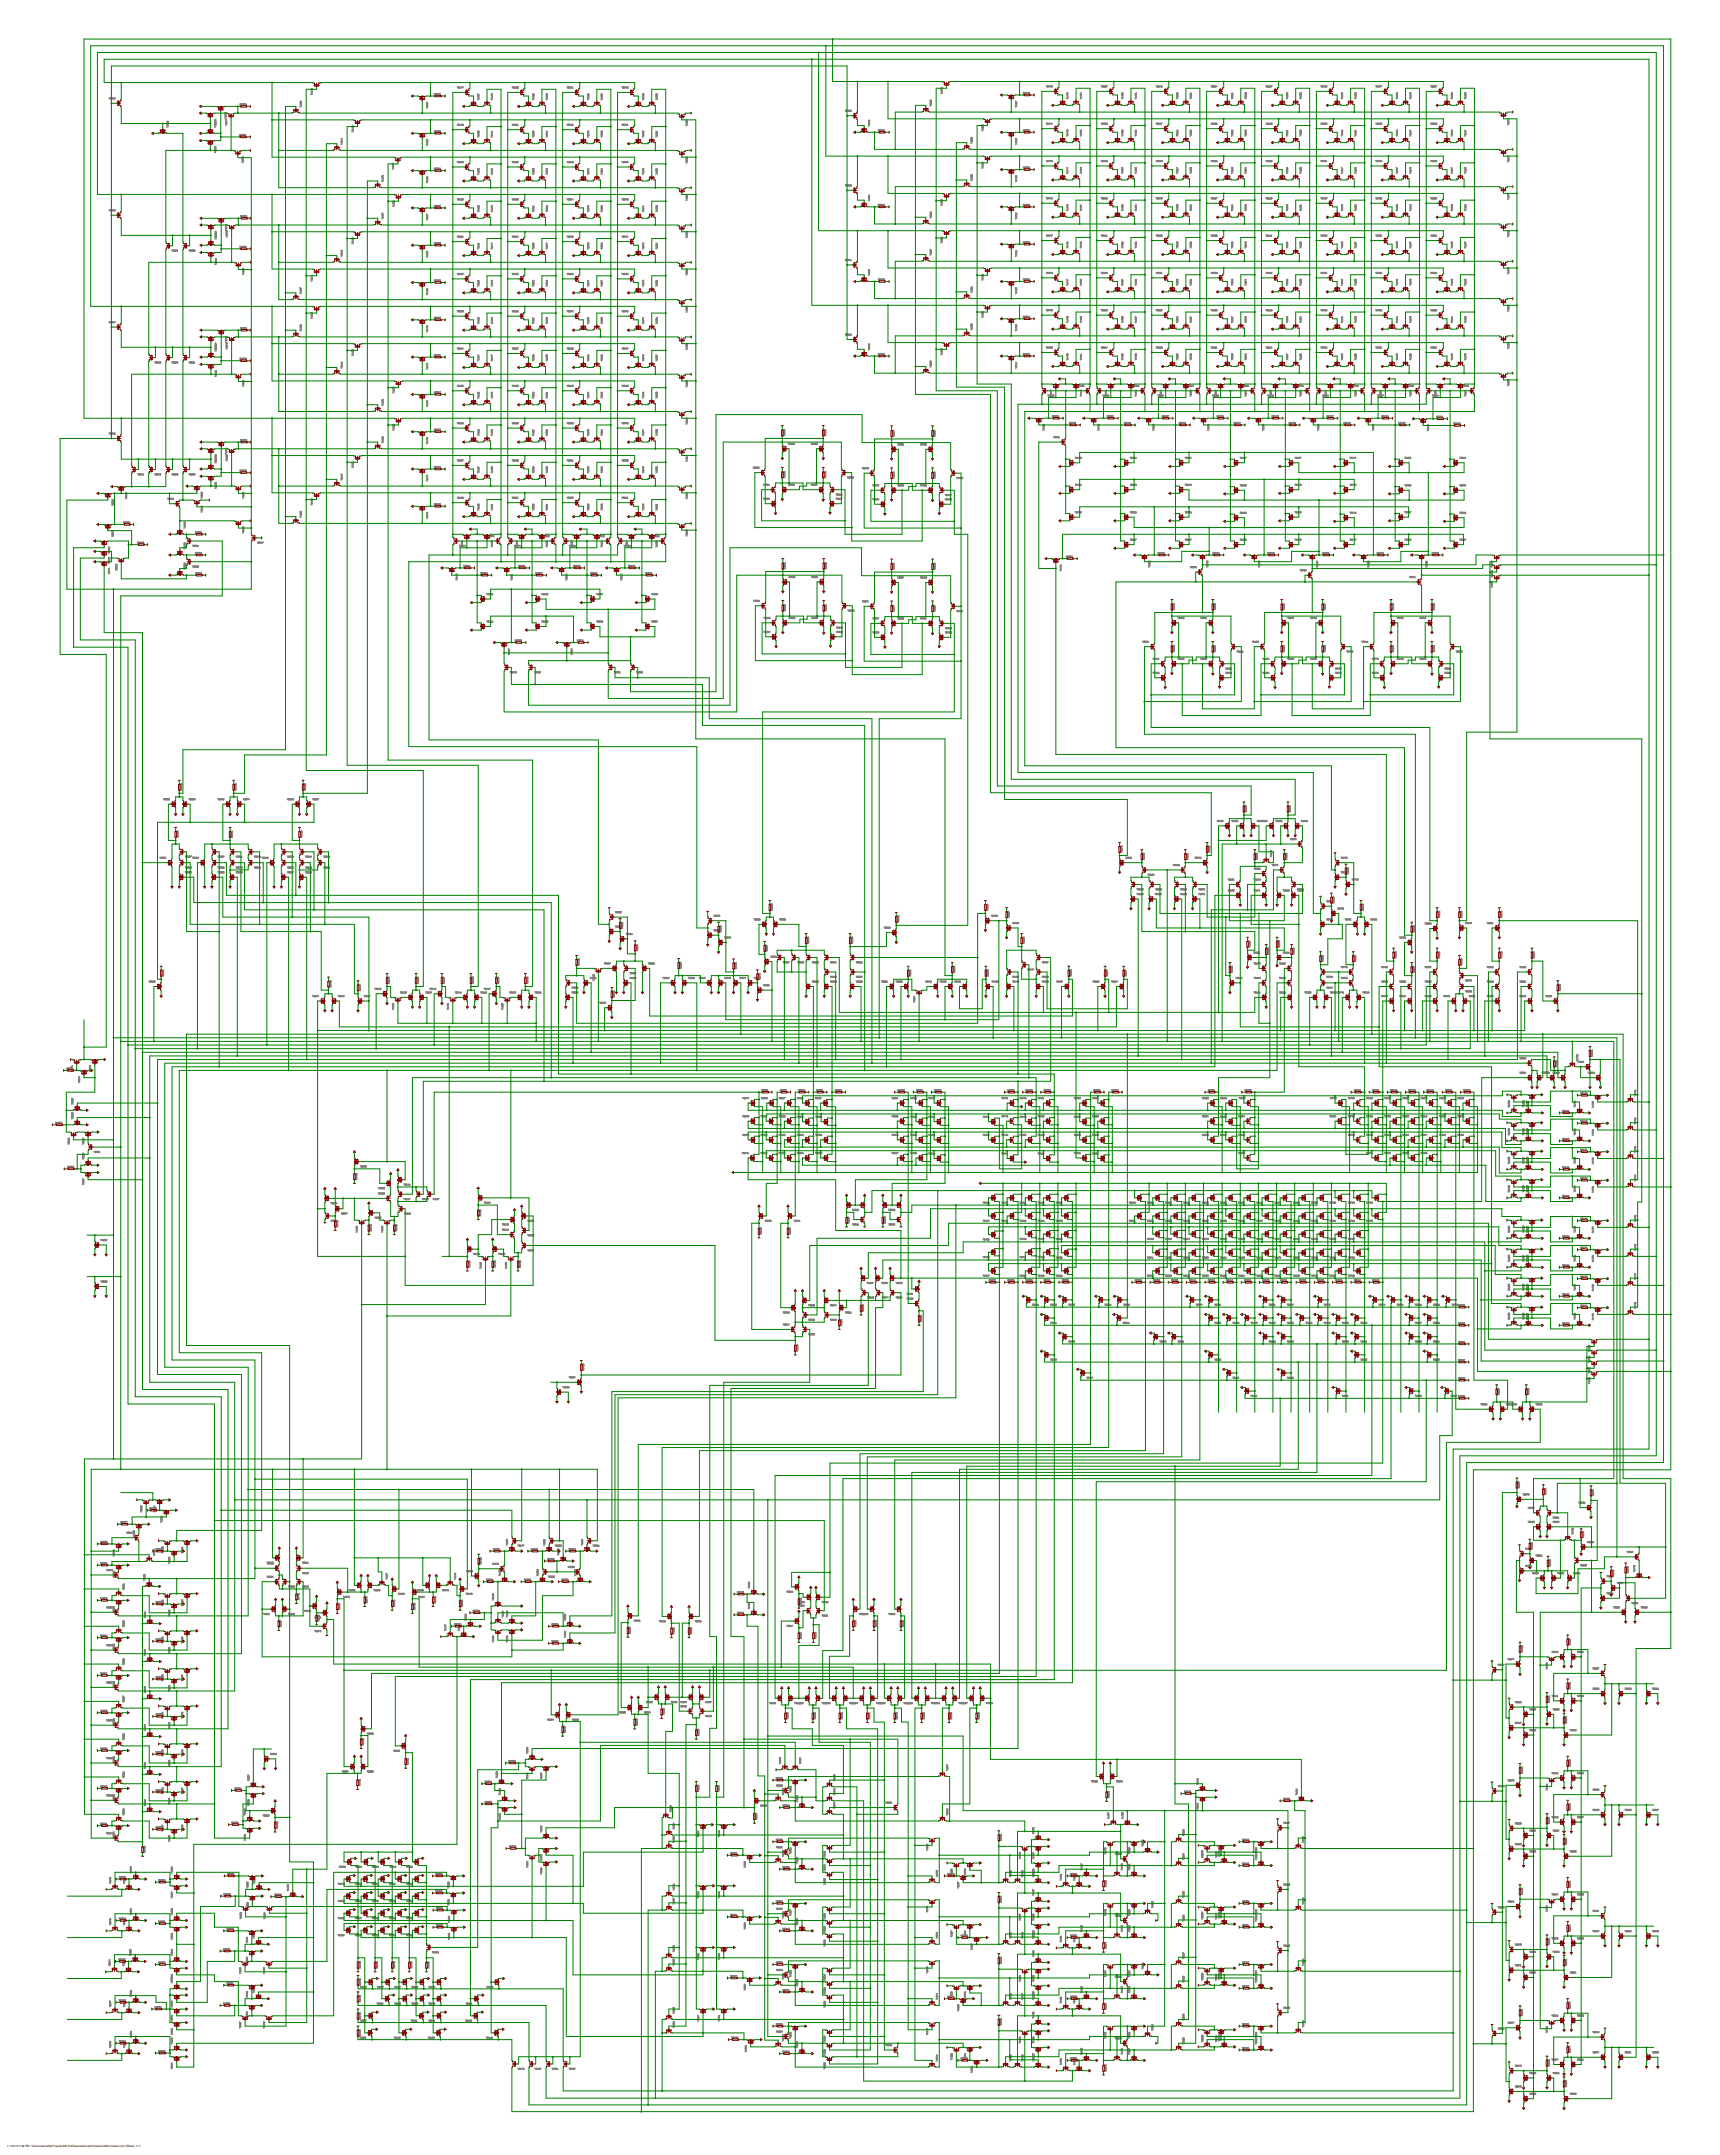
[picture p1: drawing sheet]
<svg xmlns="http://www.w3.org/2000/svg" width="2108mm" height="2642mm" viewBox="0 0 2108 2642" stroke-linecap="round" stroke-linejoin="round" font-family="sans-serif">
<defs><g id="words">
<g font-size="3.5">
<text x="9" y="2632">11/18/12</text>
<text x="23" y="2632">5:49 PM /home/reece/MyProjects/MCS-4/Recreation/pcb/master/i4004-master.sch (Sheet: 1/1)</text>
</g>
</g></defs>
<g fill="none" stroke="#808080" stroke-width="1.23">
<path d="M133 120h2M134 120v1M381 116h2M381 115v1M382 109l1 1M382 109h1v1M382 109l-1 1h2M383 114h-2l1 1M383 110v1M383 112v1M383 114v1M383 113h-2h1"/>
<path d="M383 111h-2h1M532 116l1-1h-1v1M533 116h.1M534 115h1M535 115l-1 1h1M535 115h.1M537 115h-1v1M537 115v1h-1M537 115l-1 1M538 115v1h-1M538 115h-1v1M538 115l-1 1"/>
<path d="M540 115h-1h1v1M560 106h1M561 106v2M563 107l-1-1v2M563 107v1h-1M563 107l-1 1M563 107l1-1v2M563 108h2M566 107h-1l1-1v2M567 106h1l-1 2M586 116v-1l1 1M586 117v1v-1"/>
<path d="M586 117h1v1M586 117h.1M587 118v1M587 120v1M587 119h-1M602 118v-1l2 1M602 115v1h1M602 115h2l-1 1M602 115l1 1M604 119h-2h1M604 118v1M604 120v1"/>
<path d="M627 106h2M628 106v2M630 107h-1v1M630 107v1h-1M630 107l-1 1M631 108h1M631 107v-1v2M633 107v-1v1M633 107v1v-1M633 107h.1M635 107h-1v1M635 107v1h-1"/>
<path d="M635 107l-1 1M653 118v-1h1v1M653 118h.1M653 115h.1M653 116h.1M653 115v1M653 115h1M654 115h1l-1 1M654 117l-1 1M654 115v1M654 116h-1M655 119h-2"/>
<path d="M655 118v1M655 120v1M670 115h-1l1 1M670 115h1v1M670 115v1M671 117v1M671 118v1l-1-1v1M671 120v1M671 117h-2l1 1M695 106h1M695 106v2M698 107h-2v1"/>
<path d="M698 107v1h-2M698 107l-2 1M698 107h1l-1 1h1M700 108h1M700 107v-1v2M701 108h1M701 107l1-1v2M721 115l-1 1 2-1v1M721 117h-1v1M721 117h1v1M721 117h.1M722 118v1l-2-1v1"/>
<path d="M722 120v1M737 117v1v-1M737 117h.1M737 117h1v1M738 115v1l-1-1v1M738 118v1l-1-1v1M738 120v1M762 106h1M763 106v2M765 107h-1v1M765 107v1h-1M765 107l-1 1"/>
<path d="M765 107h1l-1 1h1M768 107h-1l1-1v2M770 107h-1v1M770 107v1h-1M770 107l-1 1M788 117v1M788 115v1M788 116h1M789 115h-1M789 117h.1M789 115h.1M789 116h.1"/>
<path d="M789 117l-1 1M789 115v1M789 118v1l-1-1v1M789 120v1M804 115h2l-1 1M804 115v1h1M804 115l1 1M805 117h-1h1M805 117h1h-1M805 117h.1M806 118v1l-2-1v1M806 120v1"/>
<path d="M1153 115h2M1153 110v-1l2 1M1153 114v1M1154 107l-1 1 2-1v2M1154 111h-1l1 1M1154 111h.1M1154 111h1M1155 111v1M1155 113h-2h1M1155 112v1M1254 114l1-1h-1v2M1255 114v1"/>
<path d="M1256 113h1l-1 2h1M1259 113l-1 2h-1M1259 113h-2v2M1259 113l-2 2M1259 114v-1l1 1M1259 114v1l1-1M1259 114h1M1262 113l-1 2M1262 113v2h-1M1262 113h-1v2M1282 105h1M1283 105v2"/>
<path d="M1285 105v2h-1M1285 105h-1v2M1285 105l-1 2M1287 106h-2l1-1v2M1287 105h1l-1 2M1289 105h1v1M1289 106h1M1290 106v1h-1M1308 117v1v-1h1M1308 115v1h1M1309 114v1l-1-1v1M1309 119h-1v1"/>
<path d="M1309 119v1M1324 115v1l1-1v1M1325 114v1l-1-1h2M1325 117v1l-1-1h2M1326 119h-2l1 1M1326 119v1M1349 105h2M1350 105v2M1352 105h-1v2M1352 105v2h-1M1352 105l-1 2M1354 105h-1v1h1l-1 1"/>
<path d="M1355 105l-1 2M1355 105v2h-1M1356 105h1l-1 2M1375 115l1 1M1375 115v1h1M1376 116h.1M1376 117v1l-1-1h1M1376 114v1l-1-1v1M1376 119h-1v1M1376 119v1M1392 116v-1h1v1M1392 116h.1"/>
<path d="M1392 115v1M1392 117v1l-1-1h2M1393 114h-2l1 1M1393 119h-2l1 1M1393 114v1M1393 119v1M1417 105h1M1417 105v2M1420 105h-1l-1 2M1420 105v2h-2M1420 105l-2 2M1421 105h-1v1h1l-1 1"/>
<path d="M1423 106h-1l1-1v2M1423 106l1 1zM1424 105l-1 1M1442 114v1h1v-1l1 1M1442 117v1l2-1v1M1444 115v1M1444 119v1M1444 119h-2l1 1M1444 116h-2h1M1459 117v1l1-1v1M1460 116h.1M1460 116h-1"/>
<path d="M1460 114v1M1460 119v1M1460 114h-1v1M1460 119h-1v1M1484 105h1M1485 105v2M1487 105h-1v2M1487 105v2h-1M1487 105l-1 2M1488 105h-1v1h1l-1 1M1490 106l-1-1 1 2h-1M1492 106h-1v-1v2"/>
<path d="M1509 117v1h1v-1l1 1M1509 115l1 1M1511 115l-1 1M1511 115v1M1511 114v1M1511 116h-1M1511 119v1M1511 114h-2l1 1M1511 119h-2l1 1M1511 118h.1M1526 117v1l1-1v1M1526 115l1 1"/>
<path d="M1527 114l-1 1 1-1v1M1527 115h.1M1527 115v1M1528 119h-2l1 1M1528 119v1M1551 105h1M1552 105v2M1554 105h-1v2M1554 105v2h-1M1554 105l-1 2M1555 106l1 1zM1556 105l-1 1"/>
<path d="M1557 105h-1v1h1l-1 1M1558 105h1l-1 2M1577 117v1l1-1v1M1577 114v1h1M1577 114h1v1M1577 114l1 1M1578 115l-1 1 1-1v1M1578 119v1M1578 119h-1v1M1593 117v1l2-1v1M1594 116v-1h1v1M1594 114v1"/>
<path d="M1594 115h.1M1594 114h.1M1594 116h.1M1594 114h1l-1 1M1594 115v1M1595 119v1M1595 119h-2l1 1M1619 105h1M1619 105v2M1621 105v2h-1M1621 105l-1 2M1621 105h-1v2"/>
<path d="M1622 105h1l-1 2M1624 106v-1v2M1624 107h1M1626 106v-1v2h-1M1644 114v1h1v-1h1l-1 1M1644 117l1 1M1645 117v1zM1646 116h-2h1M1646 119h-2l1 1M1646 115v1M1646 119v1M1661 117v1"/>
<path d="M1661 114h1v1M1661 114v1M1661 114h.1M1662 117v1zM1662 115v1l-1-1v1M1662 119v1M1662 119h-1v1M1686 105h1M1687 105v2M1689 105h-1v2M1689 105v2h-1M1689 105l-1 2"/>
<path d="M1689 105h1l-1 2M1691 105h1l-1 2M1693 105h1l-1 2M1711 114v1h1v-1h1v1M1711 117l1 1M1712 116h-1h1M1712 118h1M1712 116h.1M1713 115l-1 1M1713 115v1M1713 118l-1-1v1M1713 119h-2l1 1"/>
<path d="M1713 116h.1M1713 119v1M1713 118h.1M1728 117l1 1M1729 114h1l-1 1M1729 114h-1v1M1729 114h.1M1729 115v1h-1h2M1729 117v1zM1730 119h-2v1M1730 119v1M1753 105h1"/>
<path d="M1754 105v2M1756 105h-1v2M1756 105v2h-1M1756 105l-1 2M1757 106v-1v1M1757 106v1v-1M1757 106h.1M1758 105h1l-1 2h1M1760 105h1l-1 2M1779 114v1h1v-1v1M1779 115v1l1-1v1M1779 117l1 1"/>
<path d="M1780 117v1zM1780 119h-1v1M1780 119v1M1795 117l1 1M1795 115l1 1M1796 114v1M1796 114h.1M1796 116h1h-1zM1796 114h1v1M1796 117l1 1zM1797 119v1M1797 119h-2l1 1"/>
<path d="M136 120h-1v1M136 120v1h-1M136 120l-1 1M138 120v1h-1M138 120h-1v1M138 120l-1 1M138 121h1M138 120h1v1M140 120h1l-1 1h1M277 138h-1v1M277 138v1M277 138h.1"/>
<path d="M294 128l1-1h-1v2M295 128v1M296 128v-1v2M296 129h1M297 129h1M298 128l-1-1h1v2M299 129h1M300 129h.1M300 128l-1-1h1v2M301 128l1 1zM302 127l-1 1M368 131h1"/>
<path d="M368 130v2M368 124l1 1M368 126l1 1M368 126h1v1M369 124v1zM369 129h-1v1M369 127v1M369 129v1M369 128h-1M523 132h1M523 132v1M524 125v1h-1h1"/>
<path d="M524 127h.1M524 127v1M524 127h-1v1M524 129v1M524 130v1M524 131h-1M524 129h-1v1M586 122h1M586 122v1M587 120h-1v1M602 122v1M602 122h2"/>
<path d="M604 120h-2l1 1M653 122h2M653 122v1M655 120h-2v1M669 122h2M669 122v1M671 120h-2l1 1M720 122h2M720 122v1M722 120h-2l1 1M737 122h1M737 122v1"/>
<path d="M738 120h-1v1M788 122v1M788 122h1M789 120h-1v1M804 122h2M804 122v1M806 120h-2l1 1M1036 135h1M1036 135v2M1039 135h-2v1M1039 135v1h-2M1039 135l-2 1"/>
<path d="M1039 135l1 1M1040 136h.1M1040 136v1l-1-1M1042 135h-1v1h1h-1M1042 136l1-1v1h-1M1042 136h1M1043 136h.1M1140 123v1h1v-1v1M1140 130h2M1140 129v1M1140 124l1 1M1141 126h.1"/>
<path d="M1141 126l1 1M1141 126h-1v1M1141 124v1M1141 124l1 1M1142 125h-1M1142 128h-2v1M1142 128v1M1142 127h-1M1245 125v-1l1 1M1245 131h1M1245 131v1M1245 126v1h1"/>
<path d="M1245 126l1 1M1245 126h1v1M1246 127v1h-1h1M1246 129h-1v1M1246 129v1M1308 121h1M1308 120v1M1324 120v1M1324 121h2M1375 121h1M1375 120v1M1391 120v1"/>
<path d="M1391 121h2M1442 120v1M1442 121h2M1459 121h1M1459 120v1M1509 120v1M1509 121h2M1526 120v1M1526 121h2M1577 120v1M1577 121h1M1593 120v1"/>
<path d="M1593 121h2M1644 120v1M1644 121h2M1661 121h1M1661 120v1M1711 121h2M1711 120v1M1728 120v1M1728 121h2M1779 120v1M1779 121h1M1795 120v1"/>
<path d="M1795 121h2M205 156h1M205 155v1M205 152h1v1M205 152v1h1M205 149v1M205 152l1 1M205 149h.1M205 150h.1M205 149h1h-1M206 150v1M206 154v1"/>
<path d="M206 154h-1v1M206 151h-1M263 153h1M263 149v1M263 150l1 1M263 156h2M263 153h2M263 155v1M263 148l1 1M263 149l2 1-1-1-1 1 1 1M263 149l1 2M264 149v-1v5"/>
<path d="M264 150v1M264 150l1 1M265 154h-2l1 1M265 152h-2v2M265 152h-2l1 1M265 151h-1M265 146v1M265 154v1M265 150l-1 1M265 149h-1M265 147h-2h1M276 141v-1l1 1"/>
<path d="M276 145h1M276 144v2M276 141h1v1M276 141v1h1M276 141l1 1M276 149v-1l2 1M276 147v-1l2 1M276 153h2M276 153v1M277 149l-1 1 2 1M277 149l1 1v1M277 149l1 2"/>
<path d="M277 143h-1v1M277 143v1M278 152h-2h1M278 151v1M432 155h.1M432 155h-1h1M432 155h1h-1M433 158h-2l1 1M433 160h-2h1M433 156v1M433 158v1M433 159v1"/>
<path d="M433 157h-2h1M560 152h1M561 152v2M563 152h-1v2M563 152v2h-1M563 152l-1 2M563 153l1-1v2M563 154h2M566 153h-1l1-1v2M567 152v1M567 152h1M567 153h.1"/>
<path d="M567 153v1l1-1M567 153h1M568 152v1M568 153h.1M627 152h2M628 152v2M630 152h-1v2M630 152v2h-1M630 152l-1 2M631 154h1M631 153v-1v2M632 152h1"/>
<path d="M632 152v1M632 153h1M633 153v1v-1M633 153h.1M633 152v1M634 154h1M634 153l1-1v2M695 152h1M695 152v2M698 152h-1l-1 2M698 152v2h-2M698 152l-2 2"/>
<path d="M698 152h1M699 153l-1 1h1M699 152v1M700 154h1M700 153v-1v2M701 152h1M702 153l-1 1h1M702 152v1M762 152h1M763 152v2M765 152h-1v2M765 152v2h-1"/>
<path d="M765 152l-1 2M765 152h1M766 153l-1 1h1M766 152v1M768 153h-1l1-1v2M769 154h1M769 153v-1v2M841 154h1M841 153v1M841 148v1l1 1M841 148l1 2M841 148l1 1v1"/>
<path d="M842 150h-1v1M842 150v1M842 150h.1M842 152h-1v1M842 147v1l-1-1v1M842 152v1M1064 154v1M1064 154h2M1064 149l1 1M1065 147v1h1M1065 147l1 1M1065 147h1v1"/>
<path d="M1065 149h1v1zM1065 151h1v1M1065 151h.1M1065 151h-1l1 1M1066 153h-2h1M1066 152v1M1078 159h1M1079 159l-1 2h1M1079 159h.1M1081 159v2l-1-1M1081 159h-1v1M1081 159l-1 1"/>
<path d="M1081 160h1v1zM1082 159l-1 1M1083 160h1zM1084 159l-1 1M1204 160v1M1204 154v-1h1v1M1204 156v2M1204 156v-1h1v1M1204 154h.1M1204 156h.1M1204 156v1M1204 153v1"/>
<path d="M1204 155v1M1204 157h1v1M1204 157h.1M1205 158v1M1205 159h-1M1256 159h1M1257 159h.1M1257 159l-1 2h1M1259 159l-1 2-1-1M1259 159h-2v1M1259 159l-2 1M1259 159h1"/>
<path d="M1259 159h.1M1259 159v1M1259 160v1l1-1M1259 160h1M1260 159v1M1260 159h.1M1261 159v2M1282 151h1M1283 151v2M1285 151v1h-1M1285 151h-1v1M1285 151l-1 1"/>
<path d="M1287 152h-2l1-1v2M1287 151h1M1288 151l-1 2M1288 151h.1M1290 152h-1l1-1v2M1308 160h1v1M1308 160v1M1308 160h.1M1324 159v2h1v-2v2M1349 151h2M1350 151v2M1352 151h-1v1"/>
<path d="M1352 151v1h-1M1352 151l-1 1M1354 151h-1v1h1h-1M1355 151l-1 1M1355 151v1h-1M1356 152v-1l1 1M1356 152v1l1-1M1356 152h1M1376 160h-1v1M1376 160h.1M1376 160v1M1392 159v2"/>
<path d="M1392 159h.1M1392 159l1 2v-2M1417 151h1M1417 151v2M1419 151l-1 1M1419 151h1M1420 151v1h-2M1420 151l-2 1M1421 151h-1v1h1h-1M1423 152h-1l1-1v2M1423 151h1M1424 151l-1 2"/>
<path d="M1424 151h.1M1442 159l1 2M1443 159l1 2zM1460 159v2l-1-2v2M1484 151h1M1485 151v2M1486 151v1M1486 151h1M1486 151h.1M1487 151v1h-1M1487 151l-1 1M1488 151h-1v1h1h-1"/>
<path d="M1490 152l-1-1 1 1h-1M1492 151h-1v1h1h-1M1511 159v2l-1-2v2M1526 159l2 1-1 1M1526 159v1l1 1M1526 159l1 2M1551 151h1M1552 151v2M1554 151h-1v1M1554 151v1h-1M1554 151l-1 1M1555 152h1z"/>
<path d="M1556 151l-1 1M1557 151h-1v1h1h-1M1558 152v-1l1 1M1558 152v1l1-1M1558 152h1M1578 159v2M1578 160h-1v1M1594 159v2M1619 151h1M1619 151v2M1621 151l-1 1M1621 151h.1"/>
<path d="M1621 151v1h-1M1622 151h1M1623 151h.1M1623 151l-1 2M1624 151h1l-1 2h1M1624 151h.1M1626 151l-1 1M1626 151h.1M1626 151v1h-1M1644 159l1 2M1645 160h1l-1 1zM1661 159v2v-1h1"/>
<path d="M1686 151h1M1687 151v2M1688 151v1M1688 151h.1M1688 151h1M1689 151v1h-1M1689 151l-1 1M1689 151h1M1690 151l-1 2M1690 151h.1M1691 151h1M1692 151l-1 2"/>
<path d="M1692 151h.1M1693 151v1M1693 151h.1M1693 152v1v-1M1693 152h.1M1711 159l1 2M1712 160h1v1zM1729 159v2l-1-1h2M1753 151h1M1754 151v2M1756 151l-1 1M1756 151h-1v1"/>
<path d="M1756 151v1h-1M1757 151v1M1757 152v1v-1M1757 152h.1M1757 151h.1M1759 151h-1M1759 151h.1M1759 151l-1 2h1M1760 152v1l1-1M1760 152v-1l1 1M1760 152h1M1779 159l1 2"/>
<path d="M1780 160v1zM1796 159v2l-1-1h2M1848 146v1l1-1v1M1848 153h2M1848 148v-1l2 1M1848 152v1M1848 149l1 1M1849 149h1l-1 1zM1850 151h-2v1M1850 150v2M293 166h1M294 166h1"/>
<path d="M294 166l1-1h-2v1M295 166h1M295 165h1v1M298 165h-1l1 1h-1M299 165v1h-1M301 165h-1h1l-1 1M418 177h2M418 176v1M419 170v1l-1-1h2M420 175h-2v1M420 171v1M420 173v1"/>
<path d="M420 175v1M420 173h-2v1M420 172h-2M431 162h2M431 161v1M523 171v1h1v-1v1M523 178v1M523 178h1M524 173h.1M524 173v1M524 173h-1v1M524 174v1"/>
<path d="M524 176v1M524 176h-1v1M524 175h-1M532 161h1M533 161v1M533 161l-1-1v2M533 161h.1M534 160h1l-1 2h1M537 160h-1v2M537 160v2h-1M537 160l-1 2M538 160v2h-1"/>
<path d="M538 160h-1v2M538 160l-1 2M540 160h-1v1h1l-1 1M586 162v1v-1l1 1M586 167v1M586 168h1M586 161v1M586 162h1M587 161h.1M587 161h-1M587 162h.1M587 161v1"/>
<path d="M587 166h-1v1M587 164v1M587 166v1M587 165h-1M602 163v-1l2 1M602 167v1M602 168h2M604 161h-2l1 1M604 166h-2l1 1M604 165h-2h1M604 161v1M604 164v1"/>
<path d="M604 166v1M653 168h2M653 167v1M653 163v-1h1v1M653 162v-1h2l-1 1M653 163h.1M653 162h.1M654 161l-1 1M654 162l-1 1M655 166h-2v1M655 165h-2M655 164v1"/>
<path d="M655 166v1M669 168h2M669 167v1M670 161v1l-1-1h2M671 162v1M671 164v1l-1-1v1M671 166v1M671 166h-2l1 1M671 163h-2h1M720 168h2M720 167v1M720 161h2v1"/>
<path d="M720 161v1h2M720 161l2 1M721 162v1h-1h2M722 166h-2l1 1M722 164v1l-2-1v1M722 166v1M737 162v1h1v-1v1M737 168h1M737 167v1M738 161h-1v1M738 161h.1M738 161v1"/>
<path d="M738 164v1l-1-1v1M738 166h-1v1M738 166v1M788 167v1M788 168h1M788 162v1M788 161v1l1-1v1M789 162h.1M789 162l-1 1M789 164v1l-1-1v1M789 166h-1v1M789 166v1"/>
<path d="M804 168h2M804 167v1M805 163h-1h1M805 163h1h-1M805 163h.1M806 164v1l-2-1v1M806 166h-2l1 1M806 161h-2l1 1M806 161v1M806 166v1M1076 160l2-1h-2v2M1077 160l1 1"/>
<path d="M1190 175h2M1190 175v1M1191 168l-1 1 1-1v1M1191 170h1l-1 1M1191 170h-1l1 1M1191 172h-1v1M1191 172h1l-1 1M1191 170v1M1191 172h.1M1192 174h-2h1M1192 173v1M1204 160h1"/>
<path d="M1245 177h1M1245 176v1M1245 171l1 1M1245 171v1h1M1245 171h1v1M1246 170h-1h1M1246 173v1l-1-1h1M1246 170v1M1246 170h.1M1246 171h.1M1246 175v1M1246 175h-1v1"/>
<path d="M1254 160l1-1h-1v2M1255 160v1M1261 161h1M1308 166v1M1308 167h1M1308 161v1v-1h1M1308 163v1v-1h1M1309 164v1M1309 165h-1M1324 161v1h1M1324 166v1M1324 167h2"/>
<path d="M1325 161v1M1325 163v1l-1-1h2M1326 165h-2h1M1326 164v1M1375 167h1M1375 166v1M1376 161v1M1376 163v1l-1-1h1M1376 161h-1l1 1M1376 165h-1M1376 164v1M1391 166v1"/>
<path d="M1391 167h2M1392 162v-1h1v1M1392 162h.1M1392 161v1M1392 163v1l-1-1h2M1393 165h-2h1M1393 164v1M1442 163v1l2-1v1M1442 166v1M1442 167h2M1444 161v1M1444 164v1"/>
<path d="M1444 162h-2h1M1444 165h-2h1M1459 163v1l1-1v1M1459 167h1M1459 166v1M1460 161h-1v1M1460 161v1M1460 164v1M1460 165h-1M1509 163v1l2-1v1M1509 166v1M1509 167h2"/>
<path d="M1509 161l1 1M1511 161v1zM1511 164v1M1511 165h-2h1M1526 163v1l1-1v1M1526 162v-1l2 1M1526 166v1M1526 167h2M1528 165h-2h1M1528 164v1M1577 163v1l1-1v1M1577 166v1"/>
<path d="M1577 167h1M1578 161l-1 1 1-1v1M1578 164v1M1578 165h-1M1593 163v1l2-1v1M1593 166v1M1593 167h2M1594 161v-2l1 1v1M1594 162v-1h1v1M1594 161h.1M1594 162h.1M1594 161v1"/>
<path d="M1595 164v1M1595 165h-2h1M1644 166v1M1644 167h2M1644 163l1 1M1645 163v1zM1646 162h-2h1M1646 165h-2h1M1646 161v1M1646 164v1M1661 167h1M1661 166v1"/>
<path d="M1661 163v1M1662 163v1zM1662 161v1l-1-1v1M1662 164v1M1662 165h-1M1711 167h2M1711 163l1 1M1711 166v1M1712 161h1v1M1712 161h-1l1 1M1712 161v1M1712 163l1 1z"/>
<path d="M1713 165h-2h1M1713 164v1M1728 166v1M1728 167h2M1728 163l1 1M1729 161v1l-1-1h2M1729 163v1zM1730 165h-2M1730 164v1M1779 161v1M1779 166v1M1779 167h1"/>
<path d="M1779 163l1 1M1779 161h1v1M1780 163v1zM1780 165h-1M1780 164v1M1795 166v1M1795 167h2M1795 163l1 1M1795 161l1 1M1796 161l1 1h-1zM1796 163l1 1zM1797 164v1"/>
<path d="M1797 165h-2h1M263 186v1M263 187h2M263 181l1 2M263 183v1h1M263 183h2l-1 1M263 183l1 1M264 180h-1v1M264 182h1l-1 1zM264 180h1l-1 1M264 180h.1M265 185h-2l1 1"/>
<path d="M265 185v1M297 198v2M297 199h1M297 195v1h1M297 195h1v1M297 195l1 1M297 194h.1M297 194h1h-1M298 197h-1v1M298 192h-1v1M298 192v1M298 197v1"/>
<path d="M560 198h1M561 198v2M563 198h-1v1M563 198v2l-1-1M563 198l-1 1M563 198h1v2M563 200h2M566 199h-1l1-1v2M568 199l-1-1 1 1h-1M627 198h2M628 198v2M630 198h-1v1"/>
<path d="M630 198v2l-1-1M630 198l-1 1M631 200h1M631 198v2M633 199v-1v1M633 199v1v-1M633 199h.1M634 198h1l-1 2h1M695 198h1M695 198v2M698 198h-1l-1 1M698 198l-1 2-1-1"/>
<path d="M698 198l-2 1M698 198h1l-1 2h1M700 200h1M700 198v2M701 198h1v1M702 199h.1M702 199v1l-1-1M762 198h1M763 198v2M765 198h-1v1M765 198v2l-1-1M765 198l-1 1"/>
<path d="M765 198h1l-1 2h1M768 199h-1l1-1v2M769 198h1l-1 2h1M841 199v1M841 200h1M841 194v1h1M841 194h1v1M841 194l1 1M842 193h-1v1M842 196h-1v1M842 193h.1M842 196h.1"/>
<path d="M842 193v1M842 196v1M842 198h-1v1M842 197v2M1204 199h1v1M1204 199v1h1M1204 199l1 1M1282 197h1M1283 197v1M1285 197l-1 1M1285 197v1h-1M1285 197h-1v1"/>
<path d="M1287 197h-2h1v1M1287 197h1l-1 1M1290 197h-1h1l-1 1M1349 197h2M1350 197v1M1352 197l-1 1M1352 197h-1v1M1352 197v1h-1M1354 197h-1h1l-1 1M1355 197v1h-1M1355 197l-1 1M1357 197h-1l1 1h-1"/>
<path d="M1417 197h1M1417 197v1M1420 197h-1l-1 1M1420 197l-1 1h-1M1420 197l-2 1M1421 197h-1h1l-1 1M1423 197h-1h1v1M1424 197v1v-1M1424 197h.1M1484 197h1M1485 197v1M1487 197v1h-1"/>
<path d="M1487 197l-1 1M1487 197h-1v1M1488 197h.1M1488 197l-1 1M1488 197h-1h1M1490 197h-1l1 1h-1M1491 197l1 1zM1492 197h-1M1551 197h1M1552 197v1M1554 197h-1v1M1554 197v1h-1"/>
<path d="M1554 197l-1 1M1555 197l1 1zM1556 197h-1M1557 197h.1M1557 197h-1h1M1557 197l-1 1M1559 197h-1l1 1h-1M1619 197h1M1619 197v1M1621 197l-1 1M1621 197v1h-1M1622 197h1l-1 1"/>
<path d="M1624 197h1l-1 1h1M1625 198h1M1625 197h1v1M1686 197h1M1687 197v1M1689 197l-1 1M1689 197h-1v1M1689 197h1l-1 1M1691 197h1l-1 1M1693 197h1l-1 1M1693 197h.1M1693 197h1"/>
<path d="M1753 197h1M1754 197v1M1756 197v1h-1M1756 197h-1v1M1756 197l-1 1M1757 197h.1M1757 197v1v-1M1758 197h1l-1 1h1M1761 197h-1l1 1h-1M1848 198h2M1848 194v-1l2 1M1848 198v1"/>
<path d="M1848 195l1 1M1848 191l1 1M1849 192h1h-1zM1849 195h1l-1 1zM1850 197h-2M1850 196v1M468 215v1M468 217v1M468 217h1M468 215h1M469 217l1 1v-1M469 215v1"/>
<path d="M469 216h.1M469 216h1h-1M470 219v1M470 219h-2l1 1M481 207v1M481 207h2M482 200l-1 1 1-1v1M483 202v1l-2-1v1M483 203v2M483 205v1M483 206h-2M483 204h-2v1"/>
<path d="M523 217l1 1M524 217v1zM524 219h.1M524 219h-1M524 220v1M532 207l1-1h-1v2M533 207v1M534 206h1l-1 2h1M537 206h-1v1M537 206v1h-1M537 206l-1 1M537 207l1 1"/>
<path d="M538 206v1M538 206h-1v1M538 207v1M538 206l-1 1M539 207h1zM540 206l-1 1M586 208v1v-1l1 1M586 213v1M586 214h1M586 206v1l1-1v2M587 212h-1M587 210v1"/>
<path d="M587 211v1M587 210h-1v1M602 209v-1l2 1M602 213v1M602 214h2M604 206v2l-1-2-1 2M604 212h-2h1M604 210h-2l1 1M604 210v1M604 211v1M653 214h2M653 213v1"/>
<path d="M653 208h1v1M653 206l2 1-1 1M653 210v1M653 208v1h1M653 206v1l1 1M653 210h.1M653 208l1 1M653 206l1 2M653 210l2 1v-1M655 212h-2M655 211v1M669 214h2"/>
<path d="M669 206v2l1-1M669 213v1M670 207h.1M670 207h1v1M671 210v1l-1-1v1M671 208v1M671 211v1M671 212h-2h1M671 209h-2h1M720 214h2M720 213v1M721 208v1l-1-1h2"/>
<path d="M722 212h-2h1M722 210v1l-2-1v1M722 207h-2l1 1M722 206v2M722 211v1M737 208v1h1v-1v1M737 214h1M737 213v1M738 206v2l-1-1h1M738 212h-1M738 210v1l-1-1v1M738 211v1"/>
<path d="M788 209v-1l1 1M788 213v1M788 214h1M788 206v1l1 1M788 206l1 1v1M788 206l1 2M789 210v1l-1-1v1M789 212h-1M789 211v1M804 214h2M804 213v1M805 208h-1l1 1"/>
<path d="M805 208h1l-1 1M805 208v1M806 210v1l-2-1v1M806 212h-2h1M806 206v2l-1-2-1 2M806 211v1M1190 214v1h1M1190 214h2l-1 1M1190 214l1 1M1191 217l-1-1h1v1M1191 218h1h-1M1191 218h-1"/>
<path d="M1191 216v1M1191 218h.1M1191 217h.1M1192 219v1M1192 220h-2h1M1204 205v2M1204 206h1M1204 201l1 1M1204 201h1v1M1204 202v1v-1h1M1205 204v1M1205 204h-1v1"/>
<path d="M1245 217v1h1M1245 217h1v1M1245 217l1 1M1246 215l-1 1 1-1v1M1246 219v1l-1-1h1M1254 206l1-1h-1v1M1255 206h.1M1256 205h1l-1 1h1M1259 205v1h-2M1259 205h-2v1M1259 205l-2 1M1259 205v1l1-1"/>
<path d="M1259 205h1M1261 205h1l-1 1h1M1308 212v1M1308 212h1M1308 207v1v-1h1M1308 208v2v-1h1M1308 205v1v-1h1M1309 211h-1M1309 210v1M1324 207v1l1-1v1M1324 212v1M1324 205l1 1"/>
<path d="M1324 212h2M1325 208v2l-1-1h2M1325 205v1M1325 205h.1M1326 211h-2h1M1326 210v1M1375 212h1M1375 212v1M1376 205v1l-1-1h1M1376 207v1M1376 208v2l-1-1h1M1376 207h-1v1"/>
<path d="M1376 208h-1M1376 211h-1M1376 210v1M1391 212v1M1391 212h2M1392 205v1M1392 208v-1h1v1M1392 205h.1M1392 208h.1M1392 205h1v1M1392 207v1M1392 208v2l-1-1h2"/>
<path d="M1393 211h-2h1M1393 210v1M1442 208v2l2-2v2M1442 206v-1l2 1M1442 212v1M1442 212h2M1444 207v1M1444 210v1M1444 211h-2h1M1444 207h-2l1 1M1459 208v2l1-2v2M1459 212h1"/>
<path d="M1459 212v1M1460 205h-1v1M1460 205v1M1460 207v1M1460 207h-1v1M1460 207h.1M1460 211h-1M1460 210v1M1509 208v2l2-2v2M1509 212v1M1509 212h2M1509 207l1 1"/>
<path d="M1510 205h-1l1 1M1510 208h1M1510 205v1M1511 205h-1M1511 205h.1M1511 205v1M1511 208v-1l-1 1M1511 210v1M1511 211h-2h1M1511 208h.1M1526 208v-1l2 1M1526 208v2l1-2v2"/>
<path d="M1526 212v1M1526 212h2M1528 211h-2h1M1528 206h-2h1M1528 205v1M1528 210v1M1577 208v2l1-2v2M1577 212v1M1577 212h1M1577 208v-1h1v1M1578 208h-1M1578 207v1"/>
<path d="M1578 205v1l-1-1v1M1578 210v1M1578 211h-1M1593 212v1M1593 212h2M1593 208l1 2M1594 207h1v1M1594 207v1h1M1594 205h1v1M1594 205l-1 1h2M1594 207l1 1M1594 205l1 1"/>
<path d="M1594 209h1l-1 1zM1595 211h-2h1M1595 210v1M1644 206v-1l2 1M1644 212v1M1644 212h2M1644 208l1 2M1645 209h1l-1 1zM1646 207h-2l1 1M1646 211h-2h1M1646 207v1M1646 210v1"/>
<path d="M1661 205v1v-1h1v1M1661 212h1M1661 212v1M1661 208v2M1661 209h1l-1 1zM1662 207v1l-1-1v1M1662 210v1M1662 211h-1M1711 212h2M1711 206v-1l2 1M1711 212v1M1711 208l1 2"/>
<path d="M1712 209h1l-1 1zM1712 207h-1l1 1M1712 207l1 1M1712 207h.1M1713 206h.1M1713 208h.1M1713 211h-2h1M1713 210v1M1728 205v1h1v-1h1l-1 1M1728 212v1M1728 212h2M1728 208l1 2"/>
<path d="M1729 207v1l-1-1h2M1729 209h1l-1 1zM1730 211h-2M1730 210v1M1779 206v-1l1 1M1779 207v1l1-1v1M1779 212v1M1779 212h1M1779 208l1 2M1780 209v1zM1780 211h-1M1780 210v1"/>
<path d="M1795 205v1h1v-1h1v1M1795 212v1M1795 212h2M1795 208l1 2M1795 207l1 1M1796 207l1 1h-1zM1796 209h1l-1 1zM1797 210v1M1797 211h-2h1M468 222v1M468 222h2M470 220v1"/>
<path d="M470 221h-2h1M523 223v1M523 224h1M524 222v1M524 222h-1v1M524 220h-1v1M841 240v1h1M841 240h1v1M841 240l1 1M842 238v1h-1h1M1036 226h1M1036 226v2"/>
<path d="M1037 228h1M1039 227l-2 1M1039 227l-1-1-1 2M1039 227l-1 1M1039 227l1-1v1M1039 228h1M1040 227h.1M1040 227v1M1040 228h.1M1041 227l1 1zM1042 226l-1 1M1042 228h1"/>
<path d="M1043 227v1M1043 227v-1l-1 2M1043 227l-1 1M1066 239v1M1066 239h-2l1 1M1190 221v1M1190 221h2M1245 223h1M1245 222v1M1246 221h-1M1246 220v1M1848 238v-1l2 1"/>
<path d="M1848 240v-1l2 1M133 257h2M134 257v2M136 257l-1 1M136 257h.1M136 257v2l-1-1M138 257v2l-1-1M138 257h-1v1M138 257l-1 1M138 258l1-1v2M138 259h1M141 258h.1"/>
<path d="M141 258v1l-1-1M141 257h-1M141 257h.1M141 257v1M482 252v2M482 253h1M482 248h.1M482 248h1v1M482 248v1M483 246v1M483 249v1M483 251v1"/>
<path d="M483 251h-1v1M483 250h-1M483 246h-1v1M532 253l1-1h-1v1M533 253h.1M534 252h1l-1 1h1M537 252h-1v1M537 252v1h-1M537 252l-1 1M538 252v1h-1M538 252h-1v1M538 252l-1 1"/>
<path d="M539 252h1l-1 1M560 244h1M561 244v1M563 244h-1v1M563 244v1h-1M563 244l-1 1M563 244h1v1M563 245h2M566 244h-1h1l-1 1M568 244v1h-1M568 244h-1v1M568 244l-1 1"/>
<path d="M586 259v1M586 259h1M586 254v1M586 252h1v1M586 252v1h1M586 252l1 1M587 254l-1 1M587 254h.1M587 258h-1M587 255v2M587 257v1M587 256h-1v1"/>
<path d="M602 255v-1l2 1M602 259v1M602 259h2M603 252v1M603 252h-1v1M603 252h1l-1 1M604 258h-2h1M604 256h-2l1 1M604 255v2M604 257v1M627 244h2M628 244v1"/>
<path d="M630 244h-1v1M630 244v1h-1M630 244l-1 1M631 245h1M631 244v1M632 245h1M632 245h.1M633 244h.1M633 244l-1 1M633 244v1M633 245h.1M634 244h1"/>
<path d="M634 245h1M635 244h.1M635 244v1M635 245h.1M653 259h2M653 259v1M653 254h2l-1 1M653 254l1 1M653 255v2M653 254v1h1M653 255h.1M653 255l2 2v-2"/>
<path d="M655 258h-2M655 252v1M655 257v1M655 253h-2M669 259h2M669 259v1M669 252l1 1M670 252h1v1zM671 258h-2h1M671 255v2l-1-2v2M671 254v1M671 257v1"/>
<path d="M671 254h-2l1 1M695 244h1M695 244v1M698 244l-2 1M698 244h-1l-1 1M698 244l-1 1h-1M698 244h1l-1 1h1M700 245h1M700 244v1M702 244h-1h1v1M720 259h2M720 259v1"/>
<path d="M721 254v1l-1-1h2M722 258h-2h1M722 255v2l-2-2v2M722 252v1l-1-1-1 1M722 257v1M737 254v1h1v-1v1M737 252v1h1v-1v1M737 259h1M737 259v1M738 258h-1M738 255v2l-1-2v2M738 257v1"/>
<path d="M762 244h1M763 244v1M765 244h-1v1M765 244v1h-1M765 244l-1 1M765 244h1l-1 1h1M768 244h-1h1v1M769 244h.1M769 245h1M769 244l1 1M770 245h.1M788 255v-1l1 1"/>
<path d="M788 259v1M788 259h1M789 258h-1M789 255v2l-1-2v2M789 253h-1M789 252v1M789 257v1M804 259h2M804 259v1M805 254h1l-1 1M805 252h-1v1M805 252v1"/>
<path d="M805 254v1M805 252h1l-1 1M805 254h-1l1 1M806 258h-2h1M806 255v2l-2-2v2M806 257v1M841 245v1M841 245h1M842 242h-1v1M842 242h.1M842 242v1M842 244h-1"/>
<path d="M842 243v1M1064 245v1M1064 240l1 2M1064 246h2M1065 241h1v1zM1065 242v1M1065 242h-1l1 1M1065 242h1v1M1066 244h-2l1 1M1066 244v1M1076 251h2l-2-1v2M1077 251l1 1"/>
<path d="M1078 251h1l-1 1h1M1080 252h.1M1081 251h-1v1M1081 251l-1 1M1081 251l1 1M1082 250l-1 1M1082 252h.1M1083 252h.1M1083 250h1l-1 2M1140 260l1 1M1153 251v1M1153 252h2"/>
<path d="M1154 245h1v1M1154 245v1h1M1154 245l1 1M1154 247h-1h1M1154 248h-1l1 1M1154 247h.1M1154 248h.1M1154 246h1M1154 246v1M1154 248h1M1154 247h1M1155 246v1"/>
<path d="M1155 248v1M1155 250h-2l1 1M1155 250v1M1254 251h1l-1-1v2M1255 251v1M1256 251h1l-1 1h1M1259 251v1h-2M1259 251h-2v1M1259 251l-2 1M1259 251v-1l1 1M1259 251v1l1-1M1259 251h1"/>
<path d="M1261 251l1-1v1M1261 251h1M1262 251v1h-1M1282 242h1M1283 242v2M1285 243v1h-1M1285 243l-1-1v2M1285 243l-1 1M1287 243h-2l1-1v2M1287 242h1l-1 2M1289 243l1 1M1289 243h1"/>
<path d="M1290 243v1M1290 242l-1 1M1308 251v1v-1l1 1M1308 257v2M1308 258h1M1308 253v1v-1h1M1308 254v1v-1h1M1309 256v1M1309 256h-1v1M1324 252v-1l2 1M1324 253v1l1-1v1M1324 257v2"/>
<path d="M1324 258h2M1325 254v1l-1-1h2M1326 256h-2l1 1M1326 256v1M1349 242h2M1350 242v2M1352 243l-1-1v2M1352 243v1h-1M1352 243l-1 1M1354 242h-1v1h1l-1 1M1354 244h1M1354 243l1-1v2"/>
<path d="M1357 243h-1v1M1357 243v1h-1M1357 243l-1 1M1375 251v1h1v-1v1M1375 258h1M1375 257v2M1376 253h.1M1376 254v1l-1-1h1M1376 253h-1h1M1376 256h-1v1M1376 256v1M1391 257v2"/>
<path d="M1391 258h2M1392 254v-1h1v1M1392 254h.1M1392 253v1M1392 251v1l-1-1h2M1392 254v1l-1-1h2M1393 256h-2l1 1M1393 256v1M1417 242h1M1417 242v2M1420 243l-2 1M1420 243l-1-1-1 2"/>
<path d="M1420 243l-1 1h-1M1421 242h-1v1h1l-1 1M1423 243h-1l1-1v2M1424 243v-1v2h-1M1442 254v1h1v-1l1 1M1442 257v2M1442 258h2M1443 251h-1l1 1M1443 251h1l-1 1M1443 251v1M1444 253v1M1444 256v1"/>
<path d="M1444 253h-2l1 1M1444 256h-2l1 1M1459 254v1h1v-1v1M1459 258h1M1459 257v2M1460 253v1M1460 253h-1v1M1460 251v1l-1-1h1M1460 253h.1M1460 256h-1v1M1460 256v1M1484 242h1"/>
<path d="M1485 242v2M1487 243v1h-1M1487 243l-1 1M1487 243l-1-1v2M1488 242h-1v1h1l-1 1M1490 243l-1-1 1 2h-1M1491 242h1l-1 2M1509 254v1h1v-1l1 1M1509 257v2M1509 258h2M1509 253l1 1M1510 253h1v1z"/>
<path d="M1510 251v1l-1-1h2M1511 256v1M1511 256h-2l1 1M1526 254v-1l2 1M1526 254v1h1v-1v1M1526 257v2M1526 258h2M1528 251v1l-1-1-1 1M1528 256h-2l1 1M1528 256v1M1551 242h1M1552 242v2"/>
<path d="M1554 243l-1-1v2M1554 243v1h-1M1554 243l-1 1M1555 243l1 1M1555 243h1M1556 243v1M1556 242l-1 1M1556 243l1 1M1556 243h1M1557 242l-1 1M1557 243v1M1559 243v1h-1"/>
<path d="M1559 243l-1-1v2M1559 243l-1 1M1577 254v1h1v-1v1M1577 257v2M1577 258h1M1578 251v1M1578 251h-1v1M1578 253h-1h1v1M1578 251h.1M1578 256v1M1578 256h-1v1M1593 257v2"/>
<path d="M1593 258h2M1593 254l1 1M1594 253v1h1M1594 253h1v1M1594 253l1 1M1594 254l1 1h-1zM1595 256h-2l1 1M1595 251v1M1595 256v1M1595 251h-2l1 1M1619 242h1M1619 242v2"/>
<path d="M1621 243v-1l-1 2M1621 243v1h-1M1621 243l-1 1M1622 242h1l-1 2M1624 243h1l-1 1h1M1625 243h1l-1 1h1M1644 257v2M1644 258h2M1644 254l1 1M1645 251h-1l1 1M1645 251v1M1645 254l1 1h-1z"/>
<path d="M1645 251h1l-1 1M1646 253h-2l1 1M1646 256h-2l1 1M1646 253v1M1646 256v1M1661 258h1M1661 257v2M1661 254v1M1661 251v1M1661 251h1v1zM1661 254l1 1h-1zM1662 256h-1v1"/>
<path d="M1662 253v1l-1-1v1M1662 256v1M1686 242h1M1687 242v2M1689 243l-1-1v2M1689 243l-1 1M1689 242h1l-1 2M1691 244h1M1691 243v1M1691 243h.1M1691 243v-1l1 1M1691 243h1"/>
<path d="M1692 243h.1M1692 243v1M1694 243l-1-1v2M1694 243l-1 1M1711 258h2M1711 254l1 1M1711 257v2M1712 253h1v1M1712 254l1 1h-1zM1712 251h-1l1 1M1712 251h1l-1 1M1712 253h-1l1 1"/>
<path d="M1712 251v1M1712 253h.1M1713 256h-2l1 1M1713 256v1M1728 257v2M1728 258h2M1728 254l1 1M1728 251l1 1M1729 251h1l-1 1zM1729 254l1 1h-1zM1729 253v1l-1-1h2M1730 256h-2v1"/>
<path d="M1730 256v1M1753 242h1M1754 242v2M1756 243v1h-1M1756 243l-1-1v2M1756 243l-1 1M1757 244h1M1757 243v1M1757 243v-1v1M1757 243h.1M1757 243h1M1758 243v1"/>
<path d="M1758 243l1-1v1M1758 244h1M1759 243h.1M1759 243v1M1761 243l-1-1v2M1761 243v1h-1M1761 243l-1 1M1779 253v1l1-1v1M1779 257v2M1779 258h1M1779 254l1 1M1779 251v1"/>
<path d="M1779 252h.1M1779 251h.1M1779 251h1M1780 254v1zM1780 251v1M1780 252h-1M1780 256h-1v1M1780 256v1M1795 257v2M1795 258h2M1795 254l1 1M1795 253l1 1"/>
<path d="M1795 251l1 1M1796 253h1v1zM1796 251h1v1zM1796 254l1 1h-1zM1797 256v1M1797 256h-2l1 1M1848 244h2M1848 244v1M1848 240l1 1M1849 240v1zM1850 242h-2v1M1850 242v1"/>
<path d="M276 278v-1l2 1M277 278l1 1M277 278l-1 1h2M277 275v1l-1-1h2M295 265h1l-1-1v2M295 265l1 1M296 265h1M297 265h.1M297 265l-1 1h1M299 265h-1v1M299 265v1h-1M299 265l-1 1"/>
<path d="M301 265h-1v1M301 265v1h-1M301 265l-1 1M302 265h-1v1M302 265v1h-1M302 265l-1 1M468 268v1M468 268h2M468 263v1M468 263h1M469 263l1 1v-1M469 261v1l-1-1h2"/>
<path d="M470 264v1M470 266v1M470 267h-2h1M470 265h-2h1M523 263v-1l1 1M523 269v1M523 269h1M524 264v1M524 264h-1v1M524 266v1M524 267v1M524 268h-1"/>
<path d="M524 266h-1v1M1140 261l1 2M1140 266v1M1140 267h2M1141 263h1l-1 1M1141 262h1l-1 1zM1141 260h1l-1 1zM1141 263v1M1141 263h-1v1M1142 265v1M1142 265h-2v1M1245 268h1"/>
<path d="M1245 268v1M1245 261h1v1M1245 261v1h1M1245 261l1 1M1246 264v1h-1h1M1246 267h-1M1246 263v1M1246 266v1M1246 263h-1v1M264 290h1M264 287v2l1-1M264 286v1"/>
<path d="M264 292v1M264 285v1M264 293h1M264 287v1M264 287h1M264 288h1M264 287l1 1M264 286l1-1v5M264 283v1h1M265 289h-1v2M265 289h-1l1 1M265 291h-1v1"/>
<path d="M265 286l-1 1M265 291v1M265 287v1M265 286h-1M265 288v1M265 287h.1M276 282v1M276 282h2M277 290h2M277 286v-1l2 1M277 290v1M277 287l1 1"/>
<path d="M277 287h2l-1 1M278 284h1h-1M278 284h.1M278 284h-1h1M278 281h-2h1M278 280v1M279 289h-2h1M279 288v1M431 298v1M431 299h2M432 292h-1h2v1M433 295h-2l1 1"/>
<path d="M433 297h-2l1 1M433 293v1M433 295v1M433 297v1M433 294h-2h1M533 298v1M533 297h-1v2M533 297v1M533 298h-1M534 298h1l-1 1h1M537 298h-1v1M537 298v1h-1"/>
<path d="M537 298l-1 1M538 297l-1 2M538 297v1M538 298v1h-1M538 298l-1 1M539 298v1l1-1M539 298h1M539 298v-1l1 1M560 289h1M561 289v2M563 290l-1-1v2M563 290v1h-1"/>
<path d="M563 290l-1 1M563 290l1-1v2M563 291h2M566 289h-1v1h1l-1 1M567 291h1M567 290v-1v2M586 300v1M587 300l-1 1M587 300h.1M587 298h-1v1M587 298v1M603 298v1l-1-1h2"/>
<path d="M627 289h2M628 289v2M630 290l-1-1v2M630 290v1h-1M630 290l-1 1M631 291h1M631 290v-1v2M633 290v-1v1M633 290v1v-1M633 290h.1M635 290h-1l1-1v2M653 300l1 1"/>
<path d="M653 298v1M653 300h2l-1 1M653 300v1h1M653 298h.1M653 298l2 1v-1M669 298h1M669 298v1M670 298l1 1M671 300v1M695 289h1M695 289v2M698 290l-1-1-1 2"/>
<path d="M698 290l-1 1h-1M698 290l-2 1M698 290h1l-1 1h1M700 291h1M700 290v-1v2M702 290h.1M702 290v1h-1M702 289h-1l1 1M721 298h1v1M721 298h-1v1M721 298h.1M721 300v1l-1-1h2"/>
<path d="M737 300v1l1-1v1M737 298l1 1M738 298v1zM762 289h1M763 289v2M765 290l-1-1v2M765 290v1h-1M765 290l-1 1M765 290h1l-1 1h1M768 290h-1l1-1v2M770 290h-1v-1v2M789 298v1l-1-1v1"/>
<path d="M805 300h-1h1M805 300h1h-1M805 298v1l-1-1h2M805 300h.1M841 291h1M841 284v1h1v-1v1M841 291v1M841 286l1 1M841 286h1v1M842 288h-1M842 288h.1M842 287h.1"/>
<path d="M842 287v1M842 289h-1v1M842 289v1M1153 297v1M1153 297h2M1154 292h-1l1 1M1154 294h-1l1 1M1154 293h.1M1154 292v1M1154 294h.1M1154 292h.1M1154 293h1"/>
<path d="M1154 294h1M1154 292h1M1155 292v1M1155 294v1M1155 291h-2h1M1155 290v1M1155 295v1M1155 296h-2h1M1254 297l1-1h-1v2M1255 297v1M1256 296h1l-1 2h1M1259 296v1h-2"/>
<path d="M1259 296h-2v1M1259 296l-2 1M1259 297v-1l1 1M1259 297h1M1259 297v1l1-1M1262 297h-1l1-1v2M1282 288h1M1283 288v2M1285 288v2l-1-1M1285 288h-1v1M1285 288l-1 1M1287 289h-2l1-1v2"/>
<path d="M1287 289v1M1287 288h1l-1 1M1289 289v1M1289 288h1l-1 1M1308 297v1M1308 297h1v1zM1308 298v1h1M1308 300v1v-1h1M1324 298v1h1v-1v1M1325 297h.1M1325 300v1l-1-1h2M1325 297h-1h1"/>
<path d="M1325 297v1M1325 298h.1M1349 288h2M1350 288v2M1352 288h-1v1M1352 288v2l-1-1M1352 288l-1 1M1353 289v1M1354 288h-1v1h1l-1 1M1354 290h1M1354 289l1-1v2M1356 290h1"/>
<path d="M1356 289l1-1v2M1375 297l1 1M1376 299h-1h1M1376 299h.1M1376 300v1l-1-1h1M1376 297v1zM1391 297v1h1v-1l1 1M1392 299v-1l1 1M1392 299h.1M1392 300v1l-1-1h2M1392 298v1M1417 288h1"/>
<path d="M1417 288v2M1418 289l1 1M1420 288l-2 1M1420 288h-1l-1 1M1420 288v1M1420 289l-1 1M1421 288h-1v1h1h-1M1422 289v1M1423 288h-1v1h1l-1 1M1423 289l1 1M1424 288l-1 1M1424 288v1"/>
<path d="M1424 289v1M1442 300v1l1-1M1443 297h-1h2v1M1444 298v1M1444 299h-2h1M1459 297v1h1v-1v1M1459 300v1v-1M1460 299h.1M1460 299h-1M1484 288h1M1485 288v2M1486 289v1"/>
<path d="M1487 288l-1 2M1487 288l-1 1M1487 288h-1v1M1487 289l1 1M1488 288h-1l1 1M1488 289v1M1490 289l-1-1 1 1h-1M1491 289v1M1491 289v-1v1M1491 289h.1M1509 297v1h1v-1l1 1M1509 300v1l1-1"/>
<path d="M1509 298l1 1M1510 299h1zM1526 299v-1l2 1M1526 300v1l1-1M1527 297h-1v1M1527 297h.1M1527 297v1M1551 288h1M1552 288v2M1554 288v2l-1-1M1554 288h-1v1M1554 288l-1 1"/>
<path d="M1555 289h1l-1 1M1555 289h.1M1555 289v1M1556 288l-1 1M1556 289l1 1M1556 289h1M1557 289v1M1557 288l-1 1M1558 290h1M1558 289v-1v2M1577 300v1v-1M1578 298l-1 1 1-1v1"/>
<path d="M1578 297v1l-1-1h1M1593 300l1 1M1594 298v1h1M1594 297v1M1594 298l1 1M1594 297h.1M1594 297l1 1v-1M1619 288h1M1619 288v2M1620 289l1 1M1621 289v1M1621 288l-1 1"/>
<path d="M1621 288v1M1622 288h1l-1 1M1622 289v1M1624 288h1l-1 2h1M1625 288h1v1M1625 289l1 1M1626 289h.1M1626 289v1M1644 300l1 1M1645 297h-1h1v1M1646 299h-2h1M1646 298v1"/>
<path d="M1661 298v-1l1 1M1661 300v1M1662 298v1l-1-1v1M1686 288h1M1687 288v2M1688 289v1M1689 288h-1v1M1689 288l-1 2M1689 288l-1 1M1689 288h1l-1 1M1689 289v1M1691 289v-1l1 1"/>
<path d="M1691 289v1l1-1M1691 289h1M1693 290h1M1693 289v-1v2M1711 300l1 1M1712 299h-1h1M1712 299h1M1712 297h-1h2v1M1712 299h.1M1728 298v-1l2 1M1728 300l1 1M1729 298v1h-1h2"/>
<path d="M1753 288h1M1754 288v2M1756 288h-1v1M1756 288v2l-1-1M1756 288l-1 1M1757 289v1M1757 289v-1v1M1757 289h.1M1758 288h1v1M1758 289l1 1M1759 289h.1M1759 289v1"/>
<path d="M1760 289v-1v2M1760 290h1M1779 298v1h1v-1v1M1779 300l1 1M1779 298v-1h1v1M1779 298h.1M1780 297l-1 1M1795 300l1 1M1795 298v-1l2 1M1795 298l1 1M1796 299h1zM1848 290h2"/>
<path d="M1848 285v-1l2 1M1848 289v1M1848 286l1 1M1848 283v1M1848 284h.1M1848 283h.1M1848 283h1M1849 283h1l-1 1M1849 283v1M1849 284h-1M1849 286v1zM1850 288h-2v1"/>
<path d="M1850 288v1M210 306h1M211 306v2M213 307l-1-1v2M213 307v1h-1M213 307l-1 1M215 307l-1-1v2M215 307l-1 1M215 307h1l-1 1h1M217 308h1M217 307v-1v2M231 306h1"/>
<path d="M232 306v2M234 307l-1-1v2M234 307v1h-1M234 307l-1 1M236 307l-1-1v2M236 307l-1 1M236 307l1-1v1M237 307h.1M237 307l-1 1M239 307l-1-1v2M239 307v1h-1M239 307l-1 1"/>
<path d="M264 319v1M264 317v1M264 317h1v1zM264 319h1v1zM294 303l1-1h-1v1M295 303h.1M296 302v1M296 303h1M298 303v-1v1h-1M300 303l-1-1 1 1h-1M301 302h1l-1 1M418 307v1h1v-1v1"/>
<path d="M418 313v1M418 314h2M420 308v1M420 310v1M420 312v1M420 312h-2v1M420 311h-2M420 309h-2M523 315v1M523 315h1M524 308v1M524 310h.1"/>
<path d="M524 310v1M524 308h-1l1 1M524 310h-1v1M524 308h.1M524 311v1M524 313v1M524 314h-1M524 312h-1M586 304v2M586 305h1M587 301v1M587 303v1"/>
<path d="M587 303h-1v1M587 302h-1M602 301v-1l2 1M602 304v2M602 305h2M604 303h-2l1 1M604 302h-2h1M604 301v1M604 303v1M653 305h2M653 304v2M653 301v1"/>
<path d="M653 301h.1M653 301l2 1v-1M655 303h-2v1M655 303v1M669 305h2M669 304v2M671 301v1l-1-1v1M671 303v1M671 303h-2l1 1M671 300h-2l1 1M720 305h2M720 304v2"/>
<path d="M722 301v1l-1-1-1 1M722 303h-2l1 1M722 303v1M737 305h1M737 304v2M738 303h-1v1M738 301v1l-1-1v1M738 303v1M788 301v-1l1 1M788 304v2M788 305h1M789 301v1l-1-1v1"/>
<path d="M789 303h-1v1M789 303v1M804 305h2M804 304v2M806 301v1l-1-1-1 1M806 303h-2l1 1M806 303v1M1036 318h1M1036 318v2M1037 318v1M1038 318h1M1038 318h-1"/>
<path d="M1039 318l-1 2-1-1M1039 318l-2 1M1040 319h.1M1040 318h-1M1040 319v1l-1-1M1040 318h.1M1040 318v1M1041 319h1zM1042 318l-1 1M1042 318h1v2M1042 320h1M1140 307v-2l1 2"/>
<path d="M1140 312v1M1140 313h2M1140 307l1 1M1141 309h1l-1 1M1141 309h-1v1M1141 307h1l-1 1zM1141 309h.1M1141 307h1M1142 310v2M1142 311h-2v1M1245 313v1M1245 314h1"/>
<path d="M1246 310v1l-1-1h1M1246 307h-1v1M1246 312h-1v1M1246 309h-1v1M1246 307v1M1246 308v2M1246 312v1M1308 303v1M1308 304h1M1309 302v1M1309 302h-1v1M1324 303v1"/>
<path d="M1324 304h2M1326 302h-2l1 1M1326 302v1M1375 304h1M1375 303v1M1376 302h-1v1M1376 302v1M1391 303v1M1391 304h2M1393 302h-2l1 1M1393 302v1M1442 303v1"/>
<path d="M1442 304h2M1443 300h1v1M1443 300h.1M1444 302v1M1444 302h-2l1 1M1459 304h1M1459 303v1M1459 300h1v1M1459 300h.1M1460 302h-1v1M1460 302v1M1509 303v1"/>
<path d="M1509 304h2M1510 300h1v1M1510 300h.1M1511 302v1M1511 302h-2l1 1M1526 303v1M1526 304h2M1527 300v1M1527 300h.1M1528 302h-2l1 1M1528 302v1M1577 303v1"/>
<path d="M1577 304h1M1577 300h1v1M1577 300h.1M1578 302v1M1578 302h-1v1M1593 303v1M1593 304h2M1594 300l1 1h-1zM1595 302h-2l1 1M1595 302v1M1644 303v1M1644 304h2"/>
<path d="M1645 300l1 1h-1zM1646 302h-2l1 1M1646 302v1M1661 304h1M1661 303v1M1661 300l1 1h-1zM1662 302h-1v1M1662 302v1M1711 304h2M1711 303v1M1712 300l1 1h-1zM1713 302h-2l1 1"/>
<path d="M1713 302v1M1728 303v1M1728 304h2M1729 300l1 1h-1zM1730 302h-2v1M1730 302v1M1779 303v1M1779 304h1M1780 300v1zM1780 302h-1v1M1780 302v1M1795 303v1"/>
<path d="M1795 304h2M1796 300l1 1h-1zM1797 302v1M1797 302h-2l1 1M264 324v1M264 324h1M264 320l1 1M264 320v1h1M265 322h-1v1M265 322v1M297 336h2M297 336v1"/>
<path d="M298 332l-1 1h2M298 332h1M298 332l1 1M298 331v1M298 331h-1l1 1M298 331h1l-1 1M299 332v1M299 335h-2h1M299 329v1l-1-1v1M299 333h.1M299 334v1M383 338h-2h1"/>
<path d="M383 337v1M383 339v1M383 340h-2h1M560 335h1M561 335v2M563 335h-1v1M563 335v2l-1-1M563 335l-1 1M563 336l1-1v2M563 337h2M566 335h-1v1h1h-1M567 335h1l-1 2h1"/>
<path d="M627 335h2M628 335v2M630 335h-1v1M630 335v2l-1-1M630 335l-1 1M631 337h1M631 336v-1v2M633 336v-1v1M633 336v1v-1M633 336h.1M635 335h-1l1 1h-1M695 335h1"/>
<path d="M695 335v2M698 335h-1l-1 1M698 335l-1 2-1-1M698 335l-2 1M698 335h1l-1 2h1M700 337h1M700 336v-1v2M701 336h1zM702 335l-1 1M762 335h1M763 335v2M765 335h-1v1"/>
<path d="M765 335v2l-1-1M765 335l-1 1M765 335h1l-1 2h1M768 336h-1l1-1v2M770 335h-1l1 1h-1M841 337h1M841 336v1M841 330l1 1M841 331v1h1M841 331l1 1M842 333h-1v1M842 333v1"/>
<path d="M842 330v1M842 333h.1M842 330h.1M842 335v1M842 335h-1v1M1064 334l1 1M1064 337v1M1064 337h2M1064 332l1 1M1065 334h.1M1065 334h-1M1065 332h1v1z"/>
<path d="M1065 334h1v1M1066 336h-2h1M1066 330v1l-1-1v1M1066 335v1M1204 338h1v1M1204 338l1 1M1204 339v1h1M1205 336v1M1205 337h-1M1282 334h1M1283 334v1M1285 334v1h-1"/>
<path d="M1285 334h-1v1M1285 334l-1 1M1287 335h-2l1-1v1M1287 334h1l-1 1M1289 335h1M1289 335v-1l1 1M1349 334h2M1350 334v1M1352 334v1h-1M1352 334l-1 1M1352 334h-1v1M1354 334h-1v1h1h-1"/>
<path d="M1354 335h1M1354 334h1v1M1356 334h1l-1 1h1M1417 334h1M1417 334v1M1420 334l-1 1h-1M1420 334h-1l-1 1M1420 334l-2 1M1421 334h-1v1h1h-1M1423 334h-1l1 1h-1M1423 335h1M1423 334h1v1"/>
<path d="M1484 334h1M1485 334v1M1487 334v1h-1M1487 334h-1v1M1487 334l-1 1M1488 334h-1v1h1h-1M1490 335l-1-1 1 1h-1M1492 335l-1-1 1 1h-1M1551 334h1M1552 334v1M1554 334v1h-1M1554 334h-1v1"/>
<path d="M1554 334l-1 1M1555 335h1zM1556 334l-1 1M1556 335h1zM1557 334l-1 1M1558 334h1l-1 1h1M1619 334h1M1619 334v1M1621 334l-1 1M1621 334v1h-1M1622 334h1l-1 1M1624 334h1l-1 1h1"/>
<path d="M1626 335h-1l1-1v1M1686 334h1M1687 334v1M1689 334l-1 1M1689 334h-1v1M1689 334h1l-1 1M1691 335h1M1691 335v-1l1 1M1693 334h1l-1 1h1M1753 334h1M1754 334v1M1756 334v1h-1"/>
<path d="M1756 334h-1v1M1756 334l-1 1M1757 335h.1M1757 335v-1v1M1758 334h1v1M1759 335h.1M1759 335h-1M1760 334h1l-1 1h1M1848 336h2M1848 331v-1l2 1M1848 335v1M1848 332l1 1"/>
<path d="M1848 330v-2l2 1-1 1M1848 330h.1M1849 328l-1 2M1849 332v1zM1850 333v1M1850 334h-2M368 354v-2l1 2M368 359v1M368 360h1M368 354l1 1M368 354v1h1M368 354h1v1"/>
<path d="M369 358h-1M369 356v1M369 357v1M369 356h-1v1M381 344v1M381 344h2M383 343h-2h1M383 341v1M383 342v1M383 341h-2l1 1M524 354l-1 1 1-1v1M524 356h.1"/>
<path d="M524 356v1M524 356h-1v1M524 357v1M524 359v1M524 359h-1v1M524 358h-1M532 344l1-1h-1v2M533 344v1M534 343h1M535 344l-1 1h1M535 343v1M537 343h-1v1"/>
<path d="M537 343v1h-1M537 343l-1 1M538 343v1h-1M538 343h-1v1M538 343l-1 1M539 343h1v1h-1M539 344h1M539 343v1M586 350v1M586 351h1M586 345v1M587 345l-1 1"/>
<path d="M587 345h.1M587 344v1l-1-1v1M587 347v1M587 349v1M587 349h-1v1M587 347h-1v1M602 344v1h1v-1h1l-1 1M602 346v-1l2 1M602 350v1M602 351h2M604 349h-2l1 1M604 347h-2l1 1"/>
<path d="M604 347v1M604 349v1M653 351h2M653 350v1M653 345l1 1M653 344v1M653 347v1M653 345l2 1h-1M653 345v1h1M653 344h.1M653 347h.1M653 347l2 1v-1"/>
<path d="M653 344h1M654 344h1l-1 1M654 344h.1M655 349h-2v1M655 349v1M669 351h2M669 350v1M670 344h1h-1M670 344h-1h1M670 344h.1M671 349h-2l1 1M671 345v1"/>
<path d="M671 347v1l-1-1v1M671 349v1M671 346h-2h1M720 351h2M720 350v1M721 345v1h-1h2M721 344v1l-1-1h2M722 347v1l-1-1-1 1M722 349h-2l1 1M722 349v1M737 351h1M737 345v1"/>
<path d="M737 345v-1l1 1M737 350v1M737 346h.1M737 346h1M738 349h-1v1M738 347v1l-1-1v1M738 349v1M788 346v-1l1 1M788 350v1M788 351h1M788 344v1M788 344h.1"/>
<path d="M789 344h.1M789 344h-1M789 344v1M789 347v1l-1-1v1M789 349h-1v1M789 349v1M804 344v1h1v-1h1l-1 1M804 351h2M804 350v1M805 346h1h-1M805 346h.1M805 346h-1h1"/>
<path d="M806 349h-2l1 1M806 347v1l-1-1-1 1M806 349v1M1077 343h1M1077 342h1M1077 342h-1v1M1078 342l-2 1M1078 342h1l-1 1h1M1080 342v1M1080 342h1M1080 342h.1M1081 342l-1 1"/>
<path d="M1081 342v1h-1M1081 343h1zM1082 342l-1 1M1083 343h1M1083 343v-1l1 1M1190 358v1M1190 358h2M1191 353l-1 1 1-1v1M1191 355h-1v1M1191 355h1l-1 1M1191 355h.1M1192 351v1"/>
<path d="M1192 356v1M1192 357h-2h1M1192 352h-2h1M1204 343v1M1204 343h1M1205 341v1M1205 342h-1M1245 359v1M1245 360h1M1246 356v1l-1-1h1M1246 353v1l-1-1v1M1246 358h-1v1"/>
<path d="M1246 355h-1M1246 354v1M1246 357v2M1254 343l1-1h-1v1M1255 343h.1M1256 342h1l-1 1h1M1259 342v1h-2M1259 342h-2v1M1259 342l-2 1M1259 343h1M1259 343v-1l1 1M1262 342h-1v1h1h-1"/>
<path d="M1308 343v-1l1 1M1308 349v1M1308 349h1M1308 344v1v-1h1M1308 346v1v-1h1M1309 343h.1M1309 347v1M1309 348h-1M1324 344v1h1v-1v1M1324 349v1M1324 349h2M1325 342l-1 1 1-1v1"/>
<path d="M1325 346v1l-1-1h2M1326 348h-2h1M1326 347v1M1375 343v-1l1 1M1375 349h1M1375 349v1M1375 344v1h1M1375 344h1M1376 344v1M1376 346v1l-1-1h1M1376 348h-1M1376 347v1"/>
<path d="M1391 349v1M1391 342l1 1M1391 349h2M1392 345v-1h1v1M1392 345h.1M1392 344v1M1392 346v1l-1-1h2M1392 342l1 1zM1393 348h-2h1M1393 347v1M1442 346v1h1v-1l1 1M1442 349v1"/>
<path d="M1442 349h2M1442 342v1h2M1442 342l2 1M1444 344v1l-1-1-1 1M1444 347v1M1444 348h-2h1M1459 346v1h1v-1v1M1459 349h1M1459 349v1M1459 342l1 1M1460 344v1M1460 344h-1v1"/>
<path d="M1460 342v1zM1460 348h-1M1460 347v1M1509 346v1h1v-1h1M1509 349v1M1509 349h2M1509 344l1 1M1509 342l1 1M1511 342v1zM1511 344l-1 1M1511 344h.1M1511 347v1"/>
<path d="M1511 348h-2h1M1511 346v1M1526 346v1h1v-1v1M1526 345v-1l2 1M1526 349v1M1526 349h2M1527 342v1h-1h2M1528 348h-2h1M1528 347v1M1577 346v1h1v-1v1M1577 342v1h1v-1v1M1577 349v1"/>
<path d="M1577 349h1M1578 344l-1 1 1-1v1M1578 347v1M1578 348h-1M1593 346l1 1M1593 349v1M1593 349h2M1594 344v1h1M1594 344h1v1M1594 342v1M1594 342h.1M1594 344l1 1"/>
<path d="M1594 343h1M1594 346h1l-1 1zM1594 343h.1M1595 348h-2h1M1595 347v1M1644 349v1M1644 349h2M1644 346l1 1M1644 342l2 1h-1M1644 342v1h1M1644 342l1 1M1645 346h1l-1 1z"/>
<path d="M1646 344v1l-1-1-1 1M1646 348h-2h1M1646 347v1M1661 346v1M1661 349h1M1661 349v1M1661 343h.1M1661 343h1h-1M1661 346h1l-1 1zM1662 344v1l-1-1v1M1662 348h-1M1662 347v1"/>
<path d="M1711 349h2M1711 346l1 1M1711 349v1M1712 342l1 1M1712 342l-1 1h2M1712 344v1l-1-1h2M1712 347h1M1713 346h-1v1M1713 346v1M1713 348h-2h1M1713 347v1M1728 346l1 1"/>
<path d="M1728 349v1M1728 349h2M1729 343h-1h1M1729 343h1h-1M1729 346h1l-1 1zM1729 343h.1M1729 344v1l-1-1h2M1730 348h-2M1730 347v1M1779 349v1M1779 349h1M1779 346l1 1"/>
<path d="M1779 344l1 1M1779 342v1h1M1779 342l1 1M1780 346v1zM1780 344v1zM1780 348h-1M1780 347v1M1795 346l1 1M1795 349v1M1795 349h2M1795 344l1 1M1796 342v1"/>
<path d="M1796 343h.1M1796 342h.1M1796 344h1v1zM1796 346h1l-1 1zM1796 343h1h-1M1797 347v1M1797 348h-2h1M523 360v1M523 361h1M841 377v-2l1 2M841 377v1h1M841 377h1v1"/>
<path d="M841 377l1 1M842 379h-1v1M842 379h.1M842 379v1M1282 380h1M1283 380v1M1285 380v1h-1M1285 380h-1v1M1285 380l-1 1M1287 380h1M1288 380l-1 1M1288 380h.1"/>
<path d="M1349 380h2M1350 380v1M1352 380v1h-1M1352 380h-1v1M1352 380l-1 1M1354 380h-1h1l-1 1M1356 380h1M1417 380h1M1417 380v1M1419 380l-1 1M1419 380h1M1420 380l-1 1h-1"/>
<path d="M1420 380l-2 1M1421 380h-1h1l-1 1M1423 380h-1l1 1h-1M1424 380h-1M1424 380h.1M1424 380l-1 1h1M1484 380h1M1485 380v1M1486 380v1M1486 380h1M1486 380h.1M1487 380v1h-1"/>
<path d="M1487 380l-1 1M1488 380h-1M1490 380v1h-1M1490 380h-1v1M1490 380l-1 1M1491 380v1M1491 380h.1M1491 380h1M1492 380l-1 1M1551 380h1M1552 380v1M1554 380h-1v1"/>
<path d="M1554 380v1h-1M1554 380l-1 1M1556 380h-1M1557 380h-1M1558 380h1M1619 380h1M1619 380v1M1621 380l-1 1M1621 380h.1M1621 380v1h-1M1622 380h1M1623 380l-1 1"/>
<path d="M1623 380h.1M1624 380h1l-1 1h1M1624 380h.1M1626 380h-1l1 1h-1M1686 380h1M1687 380v1M1688 380v1M1688 380h1M1688 380h.1M1689 380l-1 1M1689 380h1M1690 380l-1 1"/>
<path d="M1690 380h.1M1693 380h.1M1753 380h1M1754 380v1M1756 380v1h-1M1756 380h-1v1M1756 380l-1 1M1757 380h.1M1759 380h-1M1759 380h.1M1760 380h1M1848 377l1 2"/>
<path d="M1848 374h2l-1 1M1848 376v1M1848 374v1h1M1848 374l1 1M1848 376h.1M1848 377h.1M1848 376h1M1849 377h-1M1849 376h1l-1 1M1849 376v1M1849 377v2zM1850 380h-2"/>
<path d="M1850 379v1M133 394h2M134 394v2M136 394h-1v1M136 394v2l-1-1M136 394l-1 1M138 394v2l-1-1M138 394h-1v1M138 394l-1 1M138 395l1-1v2M138 396h1M141 395h-1l1-1v2"/>
<path d="M368 400h1v1M368 400v1h1M368 400l1 1M369 398v1M369 398h-1l1 1M381 390v1M381 390h2M383 383v1l-1-1v1M383 385h-2l1 1M383 388h-2l1 1M383 385v1M383 386v1"/>
<path d="M383 388v1M383 387h-2h1M523 400h1v1M523 400l1 1M532 390h1M533 390h.1M533 390l-1-1v1M534 389h1l-1 1h1M537 389h-1v1M537 389v1h-1M537 389l-1 1M537 390h1"/>
<path d="M537 389h1v1M540 389h-1v1M540 389v1h-1M540 389l-1 1M560 381h1M561 381v1M563 381h-1v1M563 381v1h-1M563 381l-1 1M563 381h1v1M563 382h2M566 381h-1v1h1h-1"/>
<path d="M567 381h1M567 382h1M568 382h-1M568 381h.1M568 381v1M586 396v1M586 396h1M586 391v1M586 390h.1M587 391l-1 1M587 391h.1M587 389h.1"/>
<path d="M587 389l-1 1M587 389v1M587 395h-1M587 393v1M587 394v1M587 393h-1v1M602 392v-1l2 1M602 396v1M602 389l1 1M602 396h2M603 390h.1M603 389l1 1h-1"/>
<path d="M603 389v1M604 393h-2l1 1M604 395h-2h1M604 393v1M604 394v1M627 381h2M628 381v1M630 381h-1v1M630 381v1h-1M630 381l-1 1M631 382h1M631 381v1"/>
<path d="M632 381h1M632 381h.1M632 381l1 1M633 382h.1M633 381h.1M633 381v1M634 382h1zM635 381l-1 1M653 396h2M653 396v1M653 393v1M653 391l1 1"/>
<path d="M653 391v1h1M653 391h2l-1 1M653 393h.1M653 393l2 1v-1M654 389v1h-1h2M655 395h-2M655 394v1M669 396h2M669 396v1M670 389l-1 1M670 389h1v1M670 389v1h-1"/>
<path d="M671 395h-2h1M671 391v1M671 393v1l-1-1v1M671 394v1M671 391h-2l1 1M695 381h1M695 381v1M698 381h-1l-1 1M698 381l-1 1h-1M698 381l-2 1M698 381h1M699 381l-1 1h1"/>
<path d="M699 381h.1M700 382h1M700 381v1M701 381h1l-1 1M720 389v1h1v-1l1 1M720 396h2M720 396v1M721 391v1l-1-1h2M722 393v1l-1-1-1 1M722 395h-2h1M722 394v1M737 391v1h1v-1v1"/>
<path d="M737 396h1M737 396v1M738 390h-1h1M738 390h.1M738 393v1l-1-1v1M738 395h-1M738 394v1M762 381h1M763 381v1M765 381h-1v1M765 381v1h-1M765 381l-1 1"/>
<path d="M765 381h1M766 381l-1 1h1M766 381h.1M768 382h-1l1-1v1M769 382h1zM770 381l-1 1M788 392v-1l1 1M788 396v1M788 396h1M788 389v1h1M789 393v1l-1-1v1M789 395h-1"/>
<path d="M789 394v1M804 389l1 1M804 396h2M804 396v1M805 390h1h-1zM805 392h.1M805 391v1M805 391h-1l1 1M805 391h1l-1 1M806 393v1l-1-1-1 1M806 395h-2h1M806 394v1"/>
<path d="M841 383h1M841 382v1M842 381h-1M842 380v1M1191 399h-1h1v1M1192 397v1l-1-1-1 1M1204 388v1M1204 389h1M1204 383h1v1M1204 382v1M1204 383v1h1M1204 383l1 1"/>
<path d="M1204 382h.1M1204 382l1 1v-1M1204 385v1v-1h1M1205 387v1M1205 387h-1v1M1246 399h-1M1246 399h.1M1246 398v1M1246 398h.1M1246 400v1M1254 389l1-1h-1v1M1255 389h.1"/>
<path d="M1256 388h1l-1 1h1M1259 388h-2v1M1259 388v1h-2M1259 388l-2 1M1259 388v1l1-1M1259 388h1M1261 388l1 1zM1262 388h-1M1287 380h-2h1v1M1290 380h-1l1 1h-1M1308 395v1M1308 395h1"/>
<path d="M1308 388v1M1308 390v1v-1h1M1308 391v1h1M1308 388h1l-1 1M1309 393v1M1309 394h-1M1324 395v1M1324 395h2M1324 390l1 1M1324 388v1h1M1324 388l1 1M1324 388h1v1"/>
<path d="M1325 391v1h-1h2M1325 390v1M1325 390h.1M1326 394h-2h1M1326 393v1M1354 381h1M1354 380h1v1M1357 380h.1M1357 380v1h-1M1375 395h1M1375 395v1M1376 390h-1l1 1"/>
<path d="M1376 388v1M1376 390v1M1376 391v1h-1h1M1376 388h-1l1 1M1376 394h-1M1376 393v1M1391 389v-1l2 1M1391 395v1M1391 395h2M1392 391v-1h1v1M1392 391h.1M1392 391v1h-1h2"/>
<path d="M1392 390v1M1393 394h-2h1M1393 393v1M1442 391v1h1v-1l1 1M1442 395v1M1442 395h2M1444 390v1l-1-1-1 1M1444 388v1M1444 393v1M1444 389h-2h1M1444 394h-2h1M1459 391v1h1v-1v1"/>
<path d="M1459 389v-1l1 1M1459 395h1M1459 395v1M1460 390v1M1460 390h-1v1M1460 390h.1M1460 394h-1M1460 393v1M1487 380l1 1zM1509 389v-1l2 1M1509 391v1h1v-1l1 1M1509 395v1"/>
<path d="M1509 395h2M1509 390l1 1M1510 390h1v1zM1511 389h.1M1511 393v1M1511 394h-2h1M1526 391v1h1v-1v1M1526 388v1h1v-1v1M1526 391v-1l2 1M1526 395v1M1526 395h2M1528 394h-2h1"/>
<path d="M1528 393v1M1555 380l1 1zM1556 380l1 1zM1559 380v1h-1M1577 391v1h1v-1v1M1577 395v1M1577 388l1 1M1577 395h1M1578 390l-1 1 1-1v1M1578 388v1zM1578 393v1M1578 394h-1"/>
<path d="M1593 391l1 1M1593 395v1M1593 395h2M1594 390v1h1M1594 390h1v1M1594 390l1 1M1594 392h1h-1zM1594 388v1l-1-1h2M1595 394h-2h1M1595 393v1M1644 395v1M1644 391l1 1"/>
<path d="M1644 395h2M1645 392h1h-1zM1646 390v1l-1-1-1 1M1646 389h-2h1M1646 394h-2h1M1646 388v1M1646 393v1M1661 391v1M1661 395h1M1661 395v1M1661 388v1l1-1v1M1661 392h1h-1z"/>
<path d="M1662 394h-1M1662 390v1l-1-1v1M1662 393v1M1691 380v1l1-1M1691 380h1M1693 380v1M1711 391l1 1M1711 395h2M1711 395v1M1712 392h1h-1zM1712 390v1l-1-1h2M1713 394h-2h1"/>
<path d="M1713 389h-2h1M1713 388v1M1713 393v1M1728 391l1 1M1728 395v1M1728 395h2M1729 392h1h-1zM1729 388l-1 1 1-1v1M1729 390v1l-1-1h2M1730 394h-2M1730 393v1M1757 380v1v-1"/>
<path d="M1759 380v1h-1M1761 380v1h-1M1779 395v1M1779 395h1M1779 391l1 1M1779 390l1 1M1780 392h.1M1780 390v1zM1780 389h-1M1780 394h-1M1780 388v1M1780 393v1"/>
<path d="M1795 391l1 1M1795 395v1M1795 395h2M1795 390l1 1M1796 389v-1h1v1M1796 389h.1M1796 388v1M1796 392h1h-1zM1796 390h1v1zM1797 393v1M1797 394h-2h1M1848 381h2"/>
<path d="M1848 381v1M276 412v1l2-1v1M276 415v-1l2 1M276 419v1M276 419h2M277 416h1v1M277 416l1 1M277 416h-1l2 1M278 417v1M278 418h-2h1M295 403l1-1h-1v1M295 403h1"/>
<path d="M296 402h1l-1 1h1M299 402h-1v1M299 402v1h-1M299 402l-1 1M301 402h-1v1M301 402v1h-1M301 402l-1 1M301 402h1v1M301 403h1M368 405v1M368 405h1M369 401v2"/>
<path d="M369 403v1M369 404h-1M369 402h-1v1M523 406v1M523 407h1M524 401v1l-1-1h1M524 403v1M524 404v2M524 405h-1v1M524 403h-1v1M1036 409h1M1036 409v2"/>
<path d="M1039 410l-2 1M1039 410l-1-1-1 2M1039 410l-1 1h-1M1039 410l1-1v1M1040 410h.1M1040 410l-1 1M1041 410l1 1zM1042 409l-1 1M1042 410h1l-1 1h1M1190 404v1M1190 404h2M1191 400h1l-1 1"/>
<path d="M1191 400h-1v1M1191 400v1M1192 402v1M1192 402h-2l1 1M1245 405h1M1245 405v1M1246 402v1l-1-1h1M1246 400h-1v1M1246 403v1M1246 404h-1M1850 420v1M264 428h1"/>
<path d="M264 427h.1M264 422v1M264 425v1M264 424h.1M264 422v-2l1 2M264 430v1M264 425h1M264 430h1M264 424h1M264 424l1 1M264 423v2M264 424l1-2v5l-1-1h1"/>
<path d="M264 423h1M265 425l-1 1M265 425h.1M265 427l-1-1v2M265 428v1M265 423h-1M265 428h-1v1M277 428h2M277 423v-1l2 1M277 427v1M277 424l1 1M277 424h1v1"/>
<path d="M277 424v1h1M278 420l-1 1 1-1v2M279 426h-2l1 1M279 425v2M295 439h.1M295 439h-1v2M295 439l-1 1M296 440v-1v2M297 439l1 1M298 439v1h-1M298 439h-1M300 439l-1 1h1"/>
<path d="M300 439h.1M300 439v2l-1-1M301 440v-1v1M301 440v1v-1M301 440h.1M431 435v1M431 436h2M432 429h1v1M432 429l-1 1h2M432 429l1 1M433 430v1l-1-1v1M433 434h-2l1 1"/>
<path d="M433 432v1M433 434v1M433 433h-2h1M532 436l1-1h-1v1M533 436h.1M534 435h1l-1 1h1M537 435h-1v1M537 435v1h-1M537 435l-1 1M537 436h1M537 435h1v1M539 436h1"/>
<path d="M539 435v1M560 427h1M561 427v1M563 427h-1v1M563 427v1h-1M563 427l-1 1M563 427h1v1M563 428h2M566 427h-1h1l-1 1M568 427h-1h1v1M586 437v1M586 435v1v-1h1"/>
<path d="M587 437l-1 1M587 437h.1M587 438v1M587 440v1M587 439h-1M602 436v-1l2 1M602 438v-1l2 1M604 439h-2h1M604 438v1M604 440v1M627 427h2M628 427v1"/>
<path d="M630 427h-1v1M630 427v1h-1M630 427l-1 1M631 428h1M631 427v1M633 427h.1M633 427v1v-1M634 427h1l-1 1M653 435v1h1v-1v1M653 437l1 1M653 438v1M653 437h2l-1 1"/>
<path d="M653 438h.1M653 438l2 1v-1M655 440v1M670 435h1v1M670 435l-1 1h2M670 435l1 1M671 438v1l-1-1v1M671 437v1l-1-1v1M671 440v1M695 427h1M695 427v1M698 427h-1l-1 1"/>
<path d="M698 427l-1 1h-1M698 427l-2 1M698 427h1l-1 1h1M700 428h1M700 427v1M702 427h.1M702 427v1v-1M720 435l1 1M721 435l1 1h-1zM721 437v1l-1-1h2M722 438v1l-1-1-1 1M722 440v1"/>
<path d="M737 437v1h1v-1v1M738 435l-1 1 1-1v1M738 438v1l-1-1v1M738 440v1M762 427h1M763 427v1M765 427h-1v1M765 427v1h-1M765 427l-1 1M765 427h1l-1 1h1M768 427h-1h1v1M769 427h1l-1 1"/>
<path d="M788 435v1v-1l1 1M788 438v-1l1 1M789 438v1l-1-1v1M789 440v1M804 436v-1l2 1M805 437h-1h1M805 437h1h-1M805 437h.1M806 438v1l-1-1-1 1M806 440v1M841 428h1M841 428v1"/>
<path d="M841 423v1h1M841 423l1 1M841 423h1v1M842 421h-1l1 1M842 425h-1M842 422h.1M842 421v1M842 425h.1M842 421h.1M842 424h.1M842 424v1M842 427h-1"/>
<path d="M842 426v1M1064 428v1M1064 423l1 1M1064 429h2M1064 426h1M1065 422h1v1M1065 422h.1M1065 424h1zM1065 425v1M1065 422h-1l1 1M1065 425l-1 1M1065 425h1v1"/>
<path d="M1066 427h-2l1 1M1066 427v1M1076 434h2l-1-1h-1v2M1077 434l1 1M1078 434h1l-1 1h1M1081 434l-1-1v2M1081 434v1h-1M1081 434l-1 1M1081 434l1 1M1081 434h1M1082 434v1M1082 433l-1 1"/>
<path d="M1084 434l-1-1 1 2h-1M1153 434v1M1153 435h2M1154 430h.1M1154 429h-1l1 1M1154 431h-1l1 1M1154 429v1M1154 431h.1M1154 429h.1M1154 431h1M1154 429h1M1154 430h1"/>
<path d="M1155 431v1M1155 429v1M1155 427v2l-1-2v2M1155 433h-2h1M1155 432v1M1254 434h1l-1-1v2M1255 434v1M1256 434h1l-1 1h1M1259 434l-1 1h-1M1259 434l-2 1M1259 434h-2v1M1259 435h1"/>
<path d="M1259 434v1M1259 434v-1l1 1M1259 434h1M1259 434h.1M1260 434h.1M1260 434v1M1261 433h1l-1 2M1282 425h1M1283 425v2M1285 426v1h-1M1285 426l-1-1v2M1285 426l-1 1"/>
<path d="M1287 426h-2l1-1v2M1287 426v-1l1 1M1287 426v1l1-1M1287 426h1M1290 426h-1v1M1290 426v1h-1M1290 426l-1 1M1308 434v1v-1h1M1308 435v1h1M1308 437v1v-1h1M1309 434h.1M1309 434v1"/>
<path d="M1309 439v1M1309 439h-1v1M1324 435l1 1M1325 437v1l-1-1h2M1325 435v1M1325 435h.1M1326 434h-2l1 1M1326 439h-2l1 1M1326 434v1M1326 439v1M1349 425h2M1350 425v2"/>
<path d="M1352 426l-1-1v2M1352 426v1h-1M1352 426l-1 1M1354 425h-1v1h1l-1 1M1354 427h1M1354 426l1-1v2M1357 426h-1l1-1v2M1376 436h.1M1376 436h-1M1376 434l-1 1 1-1v1M1376 437v1l-1-1h1M1376 439h-1v1"/>
<path d="M1376 439v1M1392 436v-1l1 1M1392 434v1M1392 434h.1M1392 435h.1M1392 436h.1M1392 435v1M1392 434h1l-1 1M1392 437v1l-1-1h2M1393 439h-2l1 1M1393 439v1M1417 425h1"/>
<path d="M1417 425v2M1420 426l-1-1-1 2M1420 426l-1 1h-1M1420 426l-2 1M1421 425h-1v1h1l-1 1M1423 425h-1l1 2h-1M1423 426h1M1424 426h.1M1424 426v1h-1M1442 437v1h1v-1l1 1M1444 434v1l-1-1-1 1M1444 435v1l-1-1-1 1"/>
<path d="M1444 439v1M1444 439h-2l1 1M1459 437v1h1v-1v1M1460 434v1M1460 436h.1M1460 436h-1M1460 434h-1l1 1M1460 439v1M1460 439h-1v1M1484 425h1M1485 425v2M1487 426l-1 1"/>
<path d="M1487 426l-1-1v2M1487 426v1h-1M1487 426l1 1zM1488 425l-1 1M1490 426v1h-1M1490 426l-1-1v2M1490 426l-1 1M1491 427h1M1491 426v-1v2M1509 437v1h1v-1l1 1M1509 435l1 1M1510 434h-1l1 1"/>
<path d="M1510 436h1M1510 434v1M1511 434h-1M1511 434h.1M1511 436h.1M1511 434l-1 1M1511 436v-1l-1 1M1511 439v1M1511 439h-2l1 1M1526 437v1h1v-1v1M1526 436v-1l2 1M1526 434l1 1"/>
<path d="M1527 434h.1M1527 434v1M1528 439h-2l1 1M1528 439v1M1551 425h1M1552 425v2M1554 426l-1-1v2M1554 426v1h-1M1554 426l-1 1M1555 426l1 1zM1556 425l-1 1M1556 426l1 1z"/>
<path d="M1557 425l-1 1M1559 426h-1l1-1v2M1577 437v1h1v-1v1M1577 435v-1l1 1M1577 436v-1l1 1M1578 435v1M1578 436h-1M1578 439v1M1578 439h-1v1M1593 437l1 1M1593 434v1h1v-1l1 1M1594 435l1 1"/>
<path d="M1594 435v1h1M1594 437l1 1h-1zM1595 439v1M1595 439h-2l1 1M1619 425h1M1619 425v2M1621 426v-1l-1 2M1621 426v1h-1M1621 426l-1 1M1622 425h1l-1 2M1624 426h1l-1 1h1M1625 426l1 1z"/>
<path d="M1626 425l-1 1M1644 437l1 1M1645 437l1 1h-1zM1646 434v1l-1-1-1 1M1646 435v1l-1-1-1 1M1646 439h-2l1 1M1646 439v1M1661 437v1M1661 434h1v1M1661 434l1 1M1661 434v1h1M1661 436h1"/>
<path d="M1661 436h.1M1661 437l1 1h-1zM1662 439v1M1662 439h-1v1M1686 425h1M1687 425v2M1689 426l-1-1v2M1689 426l-1 1M1689 425h1l-1 2M1691 426v-1l1 1M1691 426v1l1-1M1691 426h1"/>
<path d="M1694 426h-1v-1v2M1711 437l1 1M1712 437l1 1h-1zM1712 435v1h-1h2M1713 434v1l-1-1v1M1713 439h-2l1 1M1713 439v1M1728 437l1 1M1728 435v1h1v-1l1 1h-1M1728 434v1h1M1728 434h1v1M1728 434l1 1"/>
<path d="M1729 437l1 1h-1zM1730 439h-2v1M1730 439v1M1753 425h1M1754 425v2M1756 426l-1-1v2M1756 426v1h-1M1756 426l-1 1M1757 426v-1v1M1757 426h.1M1757 426v1v-1M1758 426h1"/>
<path d="M1759 426h.1M1759 426v1h-1M1761 426h-1l1-1v2M1779 437l1 1M1779 435l1 1M1779 434v1M1779 434h.1M1779 434l1 1v-1M1780 436h.1M1780 437v1zM1780 439h-1v1M1780 439v1"/>
<path d="M1795 437l1 1M1795 436v-1l2 1M1796 434h1v1M1796 434l-1 1h2M1796 434l1 1M1796 437l1 1h-1zM1797 439h-2l1 1M1797 439v1M1848 427h2M1848 423l1 1M1848 426v2M1848 422v1"/>
<path d="M1848 422h.1M1848 423h.1M1848 422h1M1849 422h1h-1M1849 422h.1M1849 422l-1 1M1849 423v1zM1850 425h-2v1M1850 425v1M1850 420h-2v1M189 444h1M190 444v1"/>
<path d="M192 444h-1v1M192 444v1h-1M192 444l-1 1M194 444h-1v1M194 444v1h-1M194 444l-1 1M194 445h1M194 444h1v1M196 444h1M196 444v1l1-1M210 444h1M211 444v1"/>
<path d="M213 444h-1v1M213 444v1h-1M213 444l-1 1M215 444h-1v1M215 444l-1 1M215 444h1l-1 1h1M217 444h1l-1 1h1M231 444h1M232 444v1M234 444h-1v1M234 444v1h-1M234 444l-1 1"/>
<path d="M236 444h-1v1M236 444l-1 1M236 444h1M237 444h.1M237 444v1h-1M238 445h1M238 444v1M264 456v1M264 457l1 2M264 457l1 1v1M264 457v1l1 1M264 454v1l1-1v1"/>
<path d="M264 456h1v1zM265 459v1M265 460h-1M295 440v1M296 441h1M418 450v2M418 451h2M418 444l1 1M419 444v1zM420 446h-2v1M420 446v1M420 447v1"/>
<path d="M420 449v1M420 449h-2v1M420 448h-2M523 452v1M523 452h1M524 447v1l-1-1h1M524 445v1M524 449v1M524 450v1M524 446h-1M524 451h-1M524 449h-1v1"/>
<path d="M586 442v1M586 442h1M587 440h-1v1M602 442v1M602 442h2M604 440h-2l1 1M653 442h2M653 442v1M655 440h-2v1M669 442h2M669 442v1M671 440h-2l1 1"/>
<path d="M720 442h2M720 442v1M722 440h-2l1 1M737 442h1M737 442v1M738 440h-1v1M788 442v1M788 442h1M789 440h-1v1M804 442h2M804 442v1M806 440h-2l1 1"/>
<path d="M1140 449v1M1140 450h2M1140 444l1 1M1141 445h1h-1zM1141 443h.1M1141 446h.1M1141 446h-1v1M1141 446h1l-1 1M1141 443h-1h1M1141 443h1M1142 443h-1M1142 448v1"/>
<path d="M1142 448h-2v1M1245 451h1M1245 451v1M1246 444v1l-1-1h1M1246 447v1h-1h1M1246 446h-1v1M1246 449h-1v1M1246 446v1M1246 449v1M1308 440v1M1308 441h1M1324 440v1"/>
<path d="M1324 441h2M1375 441h1M1375 440v1M1391 440v1M1391 441h2M1442 440v1M1442 441h2M1459 441h1M1459 440v1M1509 440v1M1509 441h2M1526 440v1"/>
<path d="M1526 441h2M1577 440v1M1577 441h1M1593 440v1M1593 441h2M1644 440v1M1644 441h2M1661 441h1M1661 440v1M1711 441h2M1711 440v1M1728 440v1"/>
<path d="M1728 441h2M1779 440v1M1779 441h1M1795 440v1M1795 441h2M264 461v1M264 461h1M297 473v1M297 473h2M298 469l-1 1 2 1M298 469l1 1v1M298 469l1 2"/>
<path d="M298 468h1l-1 1M298 466h-1l1 1M298 466v1M298 468v1M298 468h-1l1 1M298 466h1v1M299 471v1M299 472h-2h1M482 476v1M482 476h1v1M483 474v2l-1-2v2M483 478v1"/>
<path d="M483 479v1M483 480h-1M483 478h-1v1M560 472h1M561 472v2M563 473l-1-1v2M563 473v1h-1M563 473l-1 1M563 473l1-1v2M563 474h2M566 472h-1v1h1l-1 1M567 474h.1"/>
<path d="M568 472h-1v1h1l-1 1M627 472h2M628 472v2M630 473l-1-1v2M630 473v1h-1M630 473l-1 1M631 474h1M631 473v-1v2M633 473v-1v1M633 473v1v-1M633 473h.1M634 473v-1l1 1"/>
<path d="M634 473v1l1-1M634 473h1M695 472h1M695 472v2M698 473l-1-1-1 2M698 473l-1 1h-1M698 473l-2 1M698 473h1l-1 1h1M700 474h1M700 473v-1v2M702 473v-1v2h-1M762 472h1"/>
<path d="M763 472v2M765 473v1h-1M765 473l-1-1v2M765 473l-1 1M765 473h1l-1 1h1M768 473h-1l1-1v2M769 473v-1v1M769 473v1v-1M769 473h.1M841 473v1M841 474h1M841 469l1 1"/>
<path d="M841 469h1v1M842 467l-1 1 1-1v1M842 470h-1v1M842 470v1M842 470h.1M842 472h-1v1M842 472v1M1288 478l1 1M1288 478l-1 1h2M1288 480v1l-1-1h2M1321 472h1M1321 472v2"/>
<path d="M1324 473l-1-1v2M1324 473l-1 1M1324 480l1 1M1325 480v1M1325 480h.1M1325 473h-1l1-1v2M1326 478v1l-1-1-1 1M1327 473l-1-1 1 2h-1M1328 473v1v-1M1328 473v-1v1M1328 473h.1M1355 478v1"/>
<path d="M1355 479h1zM1388 472h1M1389 472v2M1391 473l-1-1v2M1391 473v1h-1M1391 473l-1 1M1392 479v-1l1 1M1392 479h.1M1392 480v1M1392 478v1M1393 472h-2v1h2l-2 1M1393 473l1-1v1"/>
<path d="M1394 473h.1M1394 473v1h-1M1395 473h1l-1 1h1M1423 478v1h-1h2M1424 480v1M1456 472h1M1456 472v2M1458 473l-1 1M1458 473l-1-1v2M1458 473v1h-1M1460 478l-1 1 1-1v1M1460 472h-1v1h1l-1 1"/>
<path d="M1460 472h2l-2 2M1460 474h.1M1462 472h1l-1 2M1462 474h.1M1489 480v1h1v-1l1 1M1491 478v1l-1-1v1M1523 472h1M1523 472v2M1526 473l-1-1-1 2M1526 473l-1 1h-1M1526 473l-2 1M1526 479v-1l2 1"/>
<path d="M1526 473l1 1zM1527 472l-1 1M1528 473l1-1v1M1528 473h1M1529 473v1h-1M1529 473l1 1zM1530 472l-1 1M1557 479v-1l1 1M1557 478v1M1557 479h.1M1590 472h1M1591 472v2"/>
<path d="M1593 473l-1-1v2M1593 473v1h-1M1593 473l-1 1M1593 478l1 1M1593 472h1l-1 2M1593 474h.1M1594 480v1h1M1594 480h1v1M1594 480l1 1M1594 479h1zM1596 473l-1-1v2M1596 473v1h-1"/>
<path d="M1596 473l-1 1M1597 474h1M1597 473v-1v2M1625 478v1h-1h2M1626 480v1M1657 472h2M1658 472v2M1660 473l-1-1v2M1660 473v1h-1M1660 473l-1 1M1661 472h1l-1 2M1661 474h.1"/>
<path d="M1662 478v1M1662 479h-1M1662 473l1 1M1663 472l-1 1M1663 474h.1M1665 473h-1l1-1v2M1692 478v1h-1h2M1725 472h1M1725 472v2M1727 473v-1l-1 2M1727 473v1h-1M1727 473l-1 1"/>
<path d="M1728 480v1h1v-1v1M1728 473v-1l1 1M1728 473v1l1-1M1728 473h1M1730 479h-2M1730 478v1M1730 474h1M1730 473v-1v2M1732 473v-1l-1 2M1732 473v1h-1M1732 473l-1 1M1759 480v1v-1l1 1"/>
<path d="M1759 478v1h1M1792 472h1M1793 472v2M1794 474h.1M1795 473h-1v1M1795 473l-1 1M1796 473v-1v1M1796 473v1v-1M1796 473h.1M1797 478v1M1797 479h-2h1M1798 472h-1v1h1l-1 1"/>
<path d="M1800 472h-1l1 2h-1M1848 473h2M1848 472v1M1848 469l1 1M1848 467v1M1848 466v1M1848 467h.1M1848 468h.1M1848 466h.1M1848 467l1 1M1848 466l2 1v-1M1849 468h1h-1"/>
<path d="M1849 468h-1M1849 468h.1M1849 469v1zM1850 470v2M1850 471h-2v1M468 490v1h1v-1v1M468 496v1M468 497h2M468 491v1M468 491h1M469 491l1 1v-1M470 493v1"/>
<path d="M470 495v1M470 493h-2l1 1M470 495h-2l1 1M482 481v1M482 482h1M523 498v1M523 498h1M524 493v1l-1-1h1M524 491v1l-1-1v1M524 494v1M524 496v1M524 496h-1v1"/>
<path d="M524 495h-1M532 481h1v-1h-1v2M533 481v1M534 481h1l-1 1h1M537 481l-1-1v2M537 481v1h-1M537 481l-1 1M537 481l1-1v2M537 482h1M539 481h1l-1 1h1M586 481v1v-1l1 1M586 487v1"/>
<path d="M586 488h1M586 482v1M587 482l-1 1M587 482h.1M587 484v1M587 486v1M587 486h-1v1M587 485h-1M602 483v-1l2 1M602 487v1M602 488h2M603 481v1"/>
<path d="M603 481h-1l1 1M603 481h1l-1 1M603 482h.1M604 485h-2h1M604 486h-2l1 1M604 484v1M604 486v1M653 488h2M653 487v1M653 481l1 1M653 484h.1M653 484v1"/>
<path d="M653 482v1h1M653 482l2 1h-1M653 482l1 1M653 484l2 1v-1M654 481l1 1h-1zM655 486h-2v1M655 486v1M669 488h2M669 487v1M671 482v1l-1-1v1M671 481v1M671 484v1l-1-1v1"/>
<path d="M671 486v1M671 486h-2l1 1M671 481h-2l1 1M720 482v-1l2 1M720 488h2M720 487v1M721 482v1h-1h2M722 484v1l-1-1-1 1M722 486h-2l1 1M722 486v1M737 488h1M737 487v1"/>
<path d="M737 482l1 1M737 481v1h1M737 481l1 1M737 481h1v1M738 483h.1M738 484v1l-1-1v1M738 486h-1v1M738 486v1M788 483v-1l1 1M788 487v1M788 481v1M788 488h1"/>
<path d="M789 481l-1 1M789 481h.1M789 481v1h-1M789 484v1l-1-1v1M789 486h-1v1M789 486v1M804 488h2M804 487v1M805 483h-1h1M805 481h1l-1 1M805 481v1M805 483h.1"/>
<path d="M805 481h-1l1 1M805 483h1h-1M805 482h.1M806 484v1l-1-1-1 1M806 486h-2l1 1M806 486v1M1284 484h1M1285 484v2M1287 484v2h-1M1287 484l-1 2M1287 484h-1v2M1287 485h2"/>
<path d="M1287 485v1M1288 482v1l-1-1h2M1288 485h-1l1-1v2M1289 483v1M1289 484h-2h1M1289 486h1M1289 485h1M1289 485v1M1290 484l-1 1M1290 485v1M1292 484l-1 2M1292 484h-1v2"/>
<path d="M1292 484v2h-1M1324 485v1M1324 485h2M1325 482v1l-1-1h2M1326 484h-2h1M1326 483v1M1351 484h2M1352 484v2M1354 484h-1v2M1354 484v2h-1M1354 484l-1 2M1355 481v-1l1 1"/>
<path d="M1355 485v1M1355 482v1v-1h1M1356 485h-1l1-1v2M1356 483v2h1M1356 484h-1M1356 484h1v2l-2-1M1359 485l-1-1 1 2h-1M1391 485v1M1391 485h2M1392 481v-1h1v1M1392 481h.1M1392 482v1l-1-1h2"/>
<path d="M1393 484h-2h1M1393 483v1M1419 484h1M1419 484v2M1421 484h-1v2M1421 484v2h-1M1421 484l-1 2M1422 482v1h1v-1v1M1422 485h1l-1 1h3M1423 484h-1v2M1424 484h-2h1M1424 483v1"/>
<path d="M1424 480h-2l1 1M1424 484v1M1424 485h.1M1424 485h1M1425 485v1M1425 484h1l-1 2M1459 482v1h1v-1v1M1459 485h1M1459 485v1M1460 480h-1v1M1460 480v1M1460 480h.1"/>
<path d="M1460 483v1M1460 484h-1M1486 484h1M1487 484v2M1489 484v2h-1M1489 484h-1v2M1489 484l-1 2M1489 482v1h1v-1l1 1M1489 485h1v1l1-1M1490 484h-1v2M1491 483v2M1491 484h-2h1"/>
<path d="M1491 484h1v1M1491 486h1M1491 485v1M1491 485h.1M1491 485h1M1492 485h.1M1492 485v1M1494 484h-1v2M1494 484v2h-1M1494 484l-1 2M1526 481v-1l2 1M1526 482v1h1v-1v1"/>
<path d="M1526 485v1M1526 485h2M1528 484h-2h1M1528 483v1M1553 484h1M1554 484v2M1556 484l-1 2M1556 484h-1v2M1556 484v2h-1M1557 482v1v-1M1557 485v1M1557 480h1l-1 1"/>
<path d="M1557 480v1M1557 482h.1M1557 482l1 1M1558 484l-1 1h1M1558 485v1M1558 485l-1 1h1M1558 484h-1M1558 483v1M1559 485h-1l1-1v2M1561 484h-1v1h1l-1 1M1593 482l1 1M1593 485v1"/>
<path d="M1593 485h2M1594 482l1 1zM1595 484h-2h1M1595 483v1M1621 484h1M1621 484v2M1623 484l-1 2M1623 484v2h-1M1624 485v1M1624 482l1 1M1624 484h1l-1 2 2-1M1625 482h1l-1 1z"/>
<path d="M1626 483v3M1626 484h-2M1626 480h-2v1M1626 484h1M1627 484l-1 2M1628 485h-1l1-1v2M1661 482v1M1661 485h1M1661 485v1M1661 480h1v1M1661 480v1M1661 480h.1"/>
<path d="M1662 482v1zM1662 484h-1M1662 483v1M1688 484h1M1689 484v2M1691 484h-1v2M1691 484v2h-1M1691 484l-1 2M1691 485v1M1691 482l1 1M1691 484h1l-1 2 2-1M1692 480h-1v1"/>
<path d="M1692 480h1v1M1692 482h1l-1 1zM1692 480h.1M1693 483v1M1693 484h-2h1M1693 486h1M1693 485h1M1693 485v1M1694 484l-1 1M1694 485v1M1695 484h1l-1 2M1728 482l1 1"/>
<path d="M1728 485v1M1728 485h2M1729 482v1M1729 482h1l-1 1M1729 482h.1M1730 484h-2M1730 483v1M1755 484h1M1756 484v2M1758 484l-1 2M1758 484h-1v2M1758 484v2h-1"/>
<path d="M1759 485h1M1759 482v1M1759 486h1M1759 485h.1M1759 482h1l-1 1zM1759 485v-1v2M1760 485v1M1760 484h-1M1760 483v1M1760 485l1-1v2M1760 486h1M1763 485h-1l1-1v2"/>
<path d="M1795 482l1 1M1795 481v-1l2 1M1795 485v1M1795 485h2M1796 482l1 1zM1797 483v1M1797 484h-2h1M560 518h1M561 518v2M563 518h-1v1M563 518v2l-1-1M563 518l-1 1"/>
<path d="M563 518h1v2M563 520h2M566 518h-1v1h1h-1M567 519h1zM568 518l-1 1M627 518h2M628 518v2M630 518h-1v1M630 518v2l-1-1M630 518l-1 1M631 520h1M631 518v2"/>
<path d="M633 519v-1v1M633 519v1v-1M633 519h.1M635 519l-1-1 1 1h-1M695 518h1M695 518v2M698 518l-1 2-1-1M698 518h-1l-1 1M698 518l-2 1M698 518h1l-1 2h1M700 518h1l-1 2h1M702 518l-1 1"/>
<path d="M702 518v2l-1-1M762 518h1M763 518v2M765 518h-1v1M765 518v2l-1-1M765 518l-1 1M765 518h1l-1 2h1M768 519h-1l1-1v2M770 519l-1-1 1 1h-1M841 520h1M841 519v1M841 513h1v1"/>
<path d="M841 513l1 1M842 516h-1v1M842 516h.1M842 516v1M842 514v1M842 517v2M842 518h-1v1M842 515h-1M1290 511l1-1-1-1v2M1290 511h1M1291 510h2l-2 1h2M1294 510v1h-1"/>
<path d="M1294 510h-1v1M1294 510l-1 1M1296 510l-1-1 1 2h-1M1297 509v1l-1 1h1M1297 509l-1 1M1311 518h1v1h-1zM1311 519h1M1312 518h1l-1 1h1M1315 518h-1v1M1315 518l-1 1M1315 518v1h-1M1316 518l1 1"/>
<path d="M1316 518l1 1h-1M1316 518h.1M1318 518h-1v1h1h-1M1357 511h1M1358 511h.1M1358 511v-1l-1-1v2M1359 510h1l-1 1h1M1360 510l1-1v2M1360 511h1M1363 510l-1-1v2M1363 510v1h-1M1363 510l-1 1"/>
<path d="M1364 511h1M1364 510v-1v2M1378 518h1v1h-1zM1378 519h1M1380 518h1l-1 1h1M1380 518h.1M1381 518h1v1M1381 519h1M1384 518h-1v1M1384 518v1h-1M1384 518l-1 1M1385 518v1"/>
<path d="M1385 518h.1M1385 519h.1M1424 511l1-1-1-1v2M1425 511h.1M1426 510h1l-1 1h1M1428 510v-1v2M1428 511h1M1430 510v1h-1M1430 510v-1l-1 2M1430 510l-1 1M1431 509h1M1432 510l-1 1"/>
<path d="M1432 509v1M1445 519h1M1446 518h-1v1h1M1446 518h.1M1446 518v1M1447 518h1l-1 1h1M1449 518v1M1449 519h1M1451 518l-1 1M1451 518h.1M1451 518v1h-1M1453 519l-1-1 1 1h-1"/>
<path d="M1492 511l1-1v-1h-1v2M1492 511h1M1493 510h1l-1 1h1M1495 510l1-1v2M1495 511h1M1497 510v-1v2M1497 511h1M1499 509h-1v1h1l-1 1M1513 518h1l-1 1zM1513 519h.1M1514 518h1l-1 1h1M1516 518v1"/>
<path d="M1516 519h1M1518 518v1M1518 519h1M1519 518h1M1520 518h.1M1520 518l-1 1M1559 511h1M1560 511h.1M1560 511v-1l-1-1v2M1561 510h1l-1 1h1M1562 510l1-1v2M1562 511h1"/>
<path d="M1564 510l1-1v1M1564 510h1M1565 510v1h-1M1567 510l-1-1v2M1567 510l-1 1M1580 518h1v1h-1zM1580 519h1M1582 518h1l-1 1h1M1583 518h1v1M1583 519h1M1585 518h1v1M1585 519h1"/>
<path d="M1586 519h-1M1587 518v1M1587 519h.1M1626 511l1-1v-1h-1v2M1627 511h.1M1628 510h1l-1 1h1M1630 510v-1v2M1630 511h1M1631 510l1-1v1M1632 510h.1M1632 510v1h-1M1633 509h1"/>
<path d="M1634 510l-1 1M1634 509v1M1647 518h1v1h-1zM1647 519h1M1649 518h1l-1 1h1M1651 518v1M1651 519h1M1653 519h.1M1653 518h-1M1653 519h-1M1653 518h.1M1653 518v1"/>
<path d="M1655 519l-1-1 1 1h-1M1694 511l1-1-1-1v2M1694 511h1M1695 510h1l-1 1h1M1697 511h1M1697 510v-1v2M1700 510h-1v-1v2M1701 509h-1l1 2h-1M1715 518h1l-1 1zM1715 519h.1M1716 518h1l-1 1h1M1718 518v1"/>
<path d="M1718 519h1M1721 519h-2l1-1v1M1721 518h1M1722 518h.1M1722 518l-1 1M1761 511h1M1761 511l1 1M1762 511v-1h-1v2M1763 510h1M1764 510v1M1764 511l-1 1h1M1764 511l1-1v2"/>
<path d="M1764 512h1M1766 511h1M1767 511v1l-1-1M1767 510h-1v1M1767 511l1-1v2M1767 512h2M1782 519h1M1783 519h.1M1783 519l-1-1v2l1-1M1784 519h1M1785 519l-1 1h1M1785 519h.1"/>
<path d="M1785 519l1-1v2M1785 520h1M1788 518h-1v1h1l-1 1M1788 519h2M1789 519h.1M1789 519v1h-1M1790 519h.1M1790 519h-1M133 531h2M134 531v1M136 531h-1v1M136 531v1h-1"/>
<path d="M136 531l-1 1M138 531v1h-1M138 531h-1v1M138 531l-1 1M138 531h1v1M138 532h1M141 531h.1M141 531l-1 1M141 531h-1h1M295 540l1-1h-1v1M295 540h1M296 539h1l-1 1h1"/>
<path d="M299 539v1h-1M299 539h-1v1M299 539l-1 1M301 539h-1v1M301 539l-1 1M301 539h1l-1 1h1M468 535l1 1M468 537v1M468 537h1M469 537l1 1v-1M469 535v1zM470 539h-2l1 1"/>
<path d="M470 539v1M482 527v1M482 527h1M482 520v1M482 522h.1M482 520h1v1M482 522h1v1M482 522v1M483 523v2M483 525v1M483 526h-1M483 524h-1v1"/>
<path d="M524 537h.1M524 538v1h-1h1M524 537v1M524 537h-1v1M524 540v1M532 527h1v-1h-1v2M533 527v1M534 526h1l-1 2h1M537 526h-1v1M537 526v1h-1M537 526l-1 1M537 528h1"/>
<path d="M537 527l1-1v2M539 526h1v1M539 527h1M540 527v1l-1-1M586 533v1M586 534h1M586 528v1M586 526v2M587 526l-1 2M587 528l-1 1M587 528h.1M587 526h.1"/>
<path d="M587 526v1l-1 1M587 528v1h-1M587 530h-1v1M587 530v1M587 531v1M587 532h-1M602 529v-1l2 1M602 533v1M602 534h2M603 526l-1 1 1-1v2M604 532h-2h1M604 530h-2l1 1"/>
<path d="M604 530v1M604 531v1M653 528v-2l2 2M653 534h2M653 533v1M653 530v1M653 528h2l-1 1M653 528v1h1M653 530h.1M653 528l1 1M653 530l2 1v-1M655 532h-2"/>
<path d="M655 531v1M669 534h2M669 533v1M671 528v1l-1-1v1M671 526v2l-1-2v2M671 530v1l-1-1v1M671 531v1M671 532h-2h1M720 534h2M720 533v1M721 527h1h-1M721 527h-1h1"/>
<path d="M721 527h.1M721 528v1l-1-1h2M722 530v1l-1-1-1 1M722 532h-2h1M722 531v1M737 534h1M737 533v1M737 528l1 1M738 528v1zM738 530v1l-1-1v1M738 532h-1M738 526v2"/>
<path d="M738 531v1M738 527h-1v1M788 528v-2l1 2M788 529v-1l1 1M788 533v1M788 534h1M789 530v1l-1-1v1M789 532h-1M789 531v1M804 534h2M804 533v1M805 528h1l-1 1"/>
<path d="M805 528h-1l1 1M805 526l-1 1 1-1v2M805 528v1M806 530v1l-1-1-1 1M806 532h-2h1M806 531v1M961 530h-1l1 1M961 530h1l-1 1M961 526l-1 1 2-1v2M961 530v1M962 534l-1-1h-1v1h2M962 533v1"/>
<path d="M962 528v1M962 531v1M962 532h-2h1M962 529h-2h1M1011 530v1M1011 528v1M1011 531h1M1012 531h.1M1012 530h-1M1012 528h.1M1012 530h.1M1012 534l-1-1v1h1"/>
<path d="M1012 528h-1M1012 528v1M1012 530v1M1012 532h-1M1012 527h-1v1M1012 533v1M1012 526v2M1012 531v1M1094 534v1h2M1094 531h1M1095 534l1 1M1095 534h-1"/>
<path d="M1095 531h.1M1095 531h1h-1M1095 529v1l-1-1h2M1095 531h-1M1095 527v1l-1-1h2M1096 534h.1M1096 532v1M1096 533h-2h1M1145 529v1l1-1v1M1145 531h.1M1145 531h1h-1M1145 527v1v-1h1"/>
<path d="M1146 535l-1-1v1h1M1146 534h.1M1146 533h-1M1146 532v1M1278 527v1M1278 527h2M1279 522h1v1M1279 522h-1l1 1M1279 520l-1 1 2-1v1M1279 522h.1M1279 523v2l-1-1h2M1280 525v1"/>
<path d="M1280 526h-2h1M1291 535h1M1292 535v2M1294 535l-1 2v-1M1294 535h-1v1M1294 535l-1 1M1295 536h-1l1-1v2M1296 536v-1l1 1M1296 536v1l1-1M1296 536h1M1298 537h1M1298 536v-1v2"/>
<path d="M1346 523v-1l1 1M1346 527h1M1346 527v1M1346 523v2v-1h1M1347 521h-1M1347 526h-1M1347 520v1M1347 525v1M1413 523v2h1v-2v2M1413 527v1M1413 527h2M1414 520h1l-1 1"/>
<path d="M1414 520h-1v1M1414 520v1M1415 522v1M1415 525v1M1415 526h-2h1M1415 522h-2l1 1M1480 523v2h1v-2l1 2M1480 527h2M1480 527v1M1481 520h1v1M1481 520v1M1481 522v1l-1-1h2"/>
<path d="M1481 520h-1l1 1M1482 526h-2h1M1482 525v1M1548 523v2v-2l1 2M1548 523v-1l1 1M1548 527v1M1548 527h1M1548 520v1l1-1v1M1549 525v1M1549 526h-1M1615 527v1M1615 527h2"/>
<path d="M1615 523l1 2M1616 520h-1v1M1616 520h1l-1 1M1616 520v1M1616 523v2zM1617 526h-2M1617 522h-2v1M1617 522v1M1617 525v1M1682 523l1 2M1682 527v1M1682 527h2"/>
<path d="M1683 520h-1v1M1683 522h-1v1M1683 520v1M1683 522h.1M1683 520h1v1M1683 522h1v1M1683 523l1 2zM1684 526h-2h1M1684 525v1M1750 522v2v-2l1 2M1750 528h1M1750 524v1"/>
<path d="M1750 527v1M1750 521v1M1750 521h1v1M1750 521h.1M1751 524v1zM1751 526h-1v1M1751 526v1M264 558h1v1M264 558l1 1M276 552v-1l2 1M276 556v1M276 556h2"/>
<path d="M276 549l1 2M277 553h-1l2 1M277 553h1v1M277 553l1 1M277 550h1v1zM277 558l1 1M277 558h2l-1 1M278 560h-1h1M278 560h1h-1M278 560h.1M278 554v1M278 555h-2h1"/>
<path d="M468 542v1M468 542h2M470 540v1M470 541h-2h1M523 544h1M523 543v1M524 542v1M524 542h-1v1M524 541h-1M842 558v1M842 560v1M842 559h-1"/>
<path d="M966 543h1M967 543v2M969 544l-1-1v2M969 544l-1 1M969 544h1l-1 1h1M972 544l-1-1 1 2h-1M973 544v-1v1M973 544v1v-1M973 544h.1M994 543h1M994 543v2M997 544l-1-1v2"/>
<path d="M997 544l-1 1M997 544l1-1v1M998 544h.1M998 544v1h-1M999 544l1-1v1M999 544h1M1000 544v1h-1M1000 544l1-1v1M1001 544h.1M1001 544v1h-1M1100 544h1M1101 544v2"/>
<path d="M1103 544l-1 1M1103 544l-1 2v-1M1103 544h-1v1M1103 544h1v1M1104 545h.1M1104 545v1l-1-1M1105 545v-1l1 1M1105 545v1l1-1M1105 545h1M1108 544h-1l1 1h-1M1128 544h1M1128 544v2"/>
<path d="M1131 544h-1l-1 1M1131 544l-1 2-1-1M1131 544l-2 1M1132 545h-1l1-1v2M1134 544l-1 1M1134 544h-1v1M1134 544v1h-1M1135 545v-1v1M1135 545v1v-1M1135 545h.1M264 564h1M264 560v-1l1 1"/>
<path d="M264 567v1M264 565h1M264 567h1M264 561v2M264 561h1M264 561l1 1M265 562h-1l1 1M265 564l-1-1v2M265 563v1M265 560v2M265 565v1M265 563h-1l1 1"/>
<path d="M265 566h-1M265 561h-1M277 565h2M277 564v1M277 561v1h1M277 561h1v1M277 561l1 1M279 563h-2l1 1M279 563v1M294 577l1-1h-1v2M295 577v1M296 577v-1v2"/>
<path d="M296 578h1M298 577v-1v1h-1M300 577l-1-1 1 1h-1M302 577l-1-1 1 1h-1M431 572v2M431 573h2M433 571h-2l1 1M433 566h-2l1 1M433 568v1l-1-1v1M433 566v1M433 569v1M433 571v1"/>
<path d="M433 570h-2h1M532 573h1v-1h-1v1M533 573h.1M534 572h1M535 572l-1 1h1M535 572h.1M537 572h-1v1M537 572v1h-1M537 572l-1 1M537 573h1M537 572h1v1M540 573h-1l1-1v1"/>
<path d="M560 564h1M561 564v1M563 564h-1v1M563 564v1h-1M563 564l-1 1M563 564h1v1M563 565h2M566 564h-1h1l-1 1M567 564h1M568 564h.1M568 564l-1 1M586 573v-1l1 1"/>
<path d="M586 579v1M586 579h1M586 574v1M587 574l-1 1M587 574h.1M587 574v1h-1M587 576h-1v1M587 575v2M587 577v1M587 578h-1M602 579v1M602 579h2"/>
<path d="M602 572v1h1M602 572h2l-1 1M602 572l1 1M603 574v1M603 574h-1l1 1M603 574h1l-1 1M604 576h-2l1 1M604 578h-2h1M604 575v2M604 577v1M627 564h2M628 564v1"/>
<path d="M630 564h-1v1M630 564v1h-1M630 564l-1 1M631 565h1M631 564v1M633 564v1h-1M635 564h-1v1M635 564v1h-1M635 564l-1 1M653 579h2M653 579v1M653 575v2"/>
<path d="M653 574h2l-1 1M653 573h.1M653 574v1h1M653 572h.1M653 572v1M653 575h.1M653 574l1 1M653 575l2 2v-2M653 572h1M654 572h1l-1 1M654 572v1M654 573h-1"/>
<path d="M655 578h-2M655 577v1M669 579h2M669 579v1M670 572h-1l1 1M670 572h1v1M670 572v1M671 574v1l-1-1v1M671 575v2l-1-2v2M671 577v1M671 578h-2h1M695 564h1"/>
<path d="M695 564v1M698 564h-1l-1 1M698 564l-1 1h-1M698 564l-2 1M698 564h1l-1 1h1M700 564h1l-1 1h1M701 565h1M701 564h1v1M720 579h2M720 579v1M721 572l-1 1 2-1v1M721 574v1l-1-1h2"/>
<path d="M722 575v2l-1-2-1 2M722 578h-2h1M722 577v1M737 579h1M737 579v1M737 574l1 1M738 574v1zM738 575v2l-1-2v2M738 572v1l-1-1v1M738 578h-1M738 577v1M762 564h1"/>
<path d="M763 564v1M765 564h-1v1M765 564v1h-1M765 564l-1 1M765 564h1l-1 1h1M768 564h-1h1l-1 1M770 564h-1v1M770 564l-1 1M788 575v-1l1 1M788 579v1M788 579h1M788 572v1"/>
<path d="M788 573h1M789 572h-1M789 573h.1M789 572h.1M789 572v1M789 575v2l-1-2v2M789 578h-1M789 577v1M804 579h2M804 579v1M804 572h2l-1 1M804 572v1h1"/>
<path d="M804 572l1 1M805 574l-1 1 1-1v1M806 578h-2h1M806 575v2l-1-2-1 2M806 577v1M841 565h1M841 565v1M842 562h-1v1M842 562h.1M842 562v1M842 564h-1M842 560h-1v1"/>
<path d="M842 563v1M923 573h1M923 573v1M925 573l-1 1M925 573v1h-1M926 573h1l-1 1h1M928 573h.1M928 573v1v-1M929 573h1l-1 1h1M961 578l-1 1h2M961 578h1v1M961 578l1 1"/>
<path d="M962 580v1l-1-1v1M1011 580v1M1011 580h.1M1012 580h-1M1012 580h.1M1012 580v1M1012 578v1l-1-1v1M1057 573h1M1057 573v2M1059 573l-1 2M1059 573h.1M1059 573v2h-1"/>
<path d="M1060 573h1v1M1061 574h.1M1061 574v1h-1M1062 573h1M1063 573h.1M1063 573l-1 2M1064 573l-1 2M1064 573v2h-1M1094 579v1h1v-1l1 1M1145 579v1v-1l1 1M1318 560h1M1318 560v2"/>
<path d="M1321 561h-2v1M1321 561l-1 1h-1M1321 561l-2 1M1322 561h-1l1-1v2M1323 562h.1M1324 561l-1-1 1 1-1 1M1324 562h1M1325 562h.1M1325 561h-1v1M1325 561v1M1325 561l-1 1M1385 560h1"/>
<path d="M1386 560v2M1387 562h.1M1388 561l-1 1M1388 561h-1v1M1388 562h1M1389 562h.1M1389 560h-1l1 2M1390 561h1l-1 1h1M1393 561h-1v-1v2M1452 560h1M1453 560v2M1455 561h-1v1"/>
<path d="M1455 561l-1 1M1455 561v1h-1M1456 562h.1M1457 560h-1v1h1l-1 1M1457 561l1 1M1458 560l-1 1M1458 562h.1M1460 561h-1l1-1v2M1520 560h1M1520 560v2M1522 561v1h-1M1522 561h-1v1"/>
<path d="M1522 561l-1 1M1523 561l1 1zM1524 560l-1 1M1525 561v-1v2M1525 562h1M1526 560h1l-1 2M1526 562h.1M1587 560h1M1588 560v2M1589 562h.1M1590 561h-1v1M1590 561l-1 1"/>
<path d="M1590 561l1 1zM1591 560l-1 1M1592 561v-1l1 1M1592 561v1l1-1M1592 561h1M1594 560h1l-1 2M1594 562h.1M1654 560h1M1655 560v2M1657 561l-1-1v2M1657 561v1h-1M1657 561l-1 1"/>
<path d="M1658 560h1l-1 2M1658 562h.1M1660 561h-1l1-1v2M1662 561h-1l1-1v2M1722 560h1M1722 560v2M1724 561v1h-1M1724 561v-1l-1 2M1724 561l-1 1M1725 560h1l-1 2M1725 562h.1M1728 561l-1-1 1 2h-1"/>
<path d="M1729 561h.1M1729 561v1h-1M1729 560h-1l1 1M1789 560h1M1789 560v2M1791 562h.1M1792 561l-1 1M1792 561l-1-1v2M1792 561v-1l1 1M1792 561v1l1-1M1792 561h1M1795 561h-1l1-1v2"/>
<path d="M1797 561h-1v-1v2M168 581h2M169 581v1M171 581h-1v1M171 581v1h-1M171 581l-1 1M173 581h-1v1M173 581v1h-1M173 581l-1 1M173 582h1M173 581h1v1M175 582h1"/>
<path d="M176 581l-1 1M176 582h.1M189 581h1M190 581v1M192 581h-1v1M192 581v1h-1M192 581l-1 1M194 581h-1v1M194 581v1h-1M194 581l-1 1M194 582h1M194 581h1v1"/>
<path d="M197 582l-1-1 1 1h-1M210 581h1M211 581v1M213 581h-1v1M213 581v1h-1M213 581l-1 1M215 581h-1v1M215 581l-1 1M215 581h1l-1 1h1M217 581h1v1M217 582h1M218 582h.1"/>
<path d="M231 581h1M232 581v1M234 581h-1v1M234 581v1h-1M234 581l-1 1M236 581h-1v1M236 581l-1 1M236 581h1v1M236 582h1M237 582h.1M238 581h1l-1 1h1M264 594v-1l1 1"/>
<path d="M264 598v1M264 598h1M264 595h1v1M264 595l1 1M265 597h-1M265 591v1l-1-1v1M265 596v1M418 582v-1l2 1M418 588v1M418 588h2M420 583h-2v1M420 585h-2"/>
<path d="M420 583v1M420 584v1M420 586v1M420 587h-2M523 589v1M523 590h1M524 582v2l-1-1h1M524 584v1l-1-1h1M524 586v1M524 587v1M524 586h-1v1M524 588h-1"/>
<path d="M935 594h2M936 594v1M938 594v1h-1M938 594h-1v1M938 594l-1 1M939 594h1l-1 1h1M941 594v1h-1M942 594h1v1M942 595h1M961 581h-1l1 1M961 581h1l-1 1M961 581v1"/>
<path d="M962 586l-1-2-1 2h2M962 583v1M962 584v1M962 583h-2l1 1M966 594h1M967 594v1M969 594l-1 1M969 594h-1v1M969 594h1l-1 1h1M972 594h-1l1 1h-1M974 594h-1l1 1h-1M994 594h1"/>
<path d="M994 594v1M997 594h-1v1M997 594l-1 1M997 594h1M998 594h.1M998 594v1h-1M999 594h1M1000 594v1h-1M1002 594h-2h1v1M1011 581v1M1011 582h1M1012 582h.1"/>
<path d="M1012 586l-1-2v2h1M1012 581h-1M1012 581h.1M1012 581v1M1012 583h-1v1M1012 583v1M1012 584v1M1038 584h1M1039 584v2M1041 585l-1-1v2M1041 585v1h-1M1041 585l-1 1"/>
<path d="M1042 585v-1v1M1042 585h.1M1042 585v1M1044 585h.1M1044 585v1h-1M1044 584h-1l1 1M1045 585h1l-1 1h1M1069 594h2M1070 594v2M1072 594h-1v2M1072 594l-1 2M1072 594v2h-1"/>
<path d="M1073 594h1v1M1073 595h1M1074 595v1h-1M1074 594h1l-1 2M1077 594h-1v1h1l-1 1M1095 582h-1l1 1M1095 582h1l-1 1M1095 580v1l-1-1h2M1095 582v1M1096 586l-1-1-1 1h2M1096 583v2M1096 585v1"/>
<path d="M1096 584h-2l1 1M1100 594h1M1101 594v2M1103 594h-1v2M1103 594l-1 2M1103 594h1v1M1104 595h.1M1104 595v1h-1M1105 595v-1l1 1M1105 595h1M1105 595v1l1-1M1107 595l1 1z"/>
<path d="M1108 594l-1 1M1128 594h1M1128 594v2M1131 594l-2 2M1131 594h-1l-1 2M1131 594l-1 2h-1M1132 595h-1l1-1v2M1134 594v2h-1M1134 594h-1v2M1134 594l-1 2M1135 595v-1v2h-1M1145 580v1l1-1v1"/>
<path d="M1145 582h1l-1 1M1145 582v1M1146 586l-1-1v1h1M1146 584h-1v1M1146 583v2M1146 585v1M1172 585h1M1173 585v2M1175 585h-1v1M1175 585v2l-1-1M1175 585l-1 1M1177 586h-1v-1v2"/>
<path d="M1177 585h1l-1 2h1M1179 585h1v1M1179 586h1M1180 586v1l-1-1M1318 594h1M1318 594v1M1321 594l-1 1h-1M1321 594h-2v1M1321 594l-2 1M1322 594h-1h1v1M1324 594h-1l1 1h-1M1324 594h1v1"/>
<path d="M1324 595h1M1385 594h1M1386 594v1M1388 594h-1v1M1388 594v1h-1M1388 594l-1 1M1389 594h-1h1l-1 1M1390 594h1l-1 1h1M1393 594h-1l1 1h-1M1452 594h1M1453 594v1M1455 594l-1 1"/>
<path d="M1455 594h-1v1M1455 594v1h-1M1457 594h-1l1 1h-1M1457 594l1 1M1457 594h1M1458 594v1M1458 594h-1M1460 594h-1l1 1h-1M1520 594h1M1520 594v2M1522 594v2h-1M1522 594h-1v2"/>
<path d="M1522 594l-1 2M1523 595l1 1zM1524 594l-1 1M1525 595v-1v2M1525 596h1M1527 595v1v-1M1527 595h.1M1527 595v-1v1M1587 594h1M1588 594v1M1590 594l-1 1M1590 594h-1v1"/>
<path d="M1590 594v1h-1M1590 594l1 1zM1591 594h-1M1592 594h1M1592 594v1l1-1M1594 594h.1M1594 594v1M1654 594h1M1655 594v1M1657 594l-1 1M1657 594h-1v1M1657 594v1h-1"/>
<path d="M1658 594h1l-1 1M1660 594h-1h1v1M1662 594h-1l1 1h-1M1722 594h1M1722 594v2M1724 594l-1 2M1724 594v2h-1M1725 594h1l-1 2M1728 595l-1-1 1 2h-1M1728 595l1 1zM1729 594l-1 1M1789 594h1"/>
<path d="M1789 594v2M1792 594v2h-1M1792 594l-1 2M1792 594h-1v2M1792 595v-1l1 1M1792 595h1M1792 595v1l1-1M1795 595h-1l1-1v2M1797 594h-1l1 2h-1M137 615v-1l2 1M137 619v1M137 619h2"/>
<path d="M138 617v1h1M138 617h1v1M138 617l1 1M138 616h-1h2v1M139 612v1l-1-1v1M154 604v1h1v-1v1M154 611h1M154 611v1M154 609v1h1M154 609l1 1M154 609h1v1M155 606h-1h1v1"/>
<path d="M155 607l-1 1 1-1v1M205 611h1M206 611v1M208 611h-1v1M208 611v1h-1M208 611l-1 1M210 611h-2v1M210 611l-1 1h-1M210 611l-2 1M210 611h1l-1 1h1M212 611l1 1zM213 611h-1"/>
<path d="M246 605v1h1v-1l1 1M246 610h2M246 610v1M247 607v1h1M247 607h1v1M247 607l1 1M247 603l-1 1 2-1v1M248 609h-2h1M248 608v1M297 610h2M297 610v1M298 607h-1l2 1"/>
<path d="M298 607l1 1M298 607h1v1M298 605h-1l1 1M298 605h1l-1 1M298 603v1h-1h2M298 605v1M299 609h-2h1M299 608v1M381 618v1M381 619h2M382 612h-1l1 1M382 612h1v1"/>
<path d="M382 612h.1M383 614h-2h1M383 617h-2l1 1M383 615h-2l1 1M383 613v1M383 615v1M383 617v1M532 619h1M533 619h.1M533 618l-1-1v2M533 618v1M534 618h1l-1 1h1"/>
<path d="M537 618h-1v1M537 618v1h-1M537 618l-1 1M537 619h1M537 618l1-1v2M540 617h-1v1h1l-1 1M560 609h1M561 609v2M563 610l-1-1v2M563 610v1h-1M563 610l-1 1M563 610l1-1v2"/>
<path d="M563 611h2M566 609h-1v1h1l-1 1M567 610l1-1v1M567 610h.1M567 610v1l1-1M567 610h1M586 620v1M586 618v1M586 619h1M587 620l-1 1M587 620h.1M587 618h.1"/>
<path d="M587 618h-1M587 619h.1M587 618v1M603 620h.1M603 620h-1h1M603 620h1l-1 1M604 618h-2l1 1M604 618v1M627 609h2M628 609v2M630 610l-1-1v2M630 610v1h-1"/>
<path d="M630 610l-1 1M631 611h1M631 610v-1v2M633 610v-1v2h-1M634 611h1M634 610l1-1v2M653 620h2l-1 1M653 620l1 1M653 619v-1h1v1M653 619h.1M654 618l-1 1M670 618v1l-1-1h2"/>
<path d="M671 620v1l-1-1h-1M695 609h1M695 609v2M698 610l-2 1M698 610l-1-1-1 2M698 610l-1 1h-1M698 610h1l-1 1h1M700 610h1l-1 1h1M701 610h1l-1 1h1M720 620v1h1v-1h1v1M720 618v1h2M720 618h2v1"/>
<path d="M720 618l2 1M737 620l1 1M738 618v1M738 618h-1v1M738 620v1zM738 618h.1M762 609h1M763 609v2M765 610l-1-1v2M765 610v1h-1M765 610l-1 1M765 610h1l-1 1h1"/>
<path d="M768 609h-1v1h1l-1 1M769 611h1M769 610v-1v2M788 618v1l1-1v1M805 620h.1M806 618h-2l1 1M806 618v1M841 611h1M841 611v1M842 608h-1M842 608h.1M842 607v1"/>
<path d="M842 607h.1M842 609h-1v1M842 606h-1v1M842 604v1l-1-1v1M842 606v1M842 609v1M935 611h2M936 611v1M938 611h-1v1M938 611v1h-1M938 611l-1 1M939 611h1l-1 1h1"/>
<path d="M941 611v1h-1M942 611h1l-1 1h1M1024 611h2M1024 605h2M1025 605v2M1025 611v1M1027 611h-1v1M1027 611v1h-1M1027 606l-1-1v2M1027 606v1h-1M1027 606l-1 1M1027 611l-1 1"/>
<path d="M1028 611h1M1028 606l1-1v1M1028 606h1M1029 611v1h-1M1029 606v1h-1M1030 611h-1h1v1M1030 606h-1l1-1v2M1031 611h1l-1 1M1031 606l1 1zM1032 605l-1 1M1069 611h2M1070 611v2"/>
<path d="M1072 612v1h-1M1072 612l-1-1v2M1072 612l-1 1M1073 612l1-1v1M1073 612h1M1074 612v1h-1M1074 611h1l-1 2M1076 612l1 1zM1077 611l-1 1M1158 611h1M1158 606h1M1159 606v2"/>
<path d="M1159 611v2M1161 612h-1v1M1161 612v1h-1M1161 606h-1v1M1161 606v2l-1-1M1161 606l-1 1M1161 612l-1 1M1163 612h-1v-1v2M1163 607h-1v-1v2M1163 613h1M1163 608h1M1163 607l1-1v2"/>
<path d="M1163 612l1-1v2M1165 606h1l-1 2M1165 612h1M1165 612v-1l1 1M1165 612v1l1-1M157 640h-1M246 622l1 1M246 627v1M246 628h2M247 624l1 1M247 621h-1l2 1M247 624v1h1"/>
<path d="M247 624h1v1M247 621h1v1M247 621l1 1M247 622h1v1zM248 626h-2l1 1M248 625v2M368 633v1M368 634h1M368 628v1l1 1M368 628l1 1v1M368 628l1 2M369 627l-1 1 1-1v1"/>
<path d="M369 630v1M369 632v1M369 632h-1v1M369 631h-1M523 628v1h1v-1v1M523 635v1M523 635h1M524 630v1l-1-1h1M524 631v2M524 633v1M524 634h-1M524 632h-1v1"/>
<path d="M586 624v2M586 625h1M587 622h-1M587 623h-1v1M587 621v1M587 623v1M602 624v2M602 625h2M603 620v1M604 622h-2h1M604 623h-2l1 1M604 621v1"/>
<path d="M604 623v1M653 625h2M653 624v2M653 621v1M653 621h.1M653 621l2 1v-1M655 623h-2v1M655 623v1M669 620l1 1M669 625h2M669 624v2M671 621v1l-1-1v1"/>
<path d="M671 623v1M671 623h-2l1 1M720 625h2M720 624v2M722 621v1l-1-1-1 1M722 623h-2l1 1M722 623v1M737 625h1M737 624v2M738 621v1l-1-1v1M738 623h-1v1M738 623v1"/>
<path d="M788 621v-1l1 1M788 624v2M788 625h1M789 621v1l-1-1v1M789 623h-1v1M789 623v1M804 625h2M804 624v2M805 621l-1-1h2l-1 1M805 620v1M806 623h-2l1 1M806 621v1l-1-1-1 1"/>
<path d="M806 623v1M1318 627h1M1318 627v2M1321 627l-2 2M1321 627h-2v2M1321 627v2h-2M1322 628h-1l1-1v2M1323 628l1-1v2h-1M1323 628h.1M1323 628h1M1324 627h1l-1 2h1M1385 627h1"/>
<path d="M1386 627v2M1388 627h-1v2M1388 627v2h-1M1388 627l-1 2M1389 628h.1M1389 628l-1 1M1389 627h-1v1h1M1390 627h1l-1 2h1M1392 628l1 1zM1393 627l-1 1M1452 627h1M1453 627v2"/>
<path d="M1455 627h-1v2M1455 627v2h-1M1455 627l-1 2M1457 627h-1l1 2h-1M1457 628l1 1zM1458 627l-1 1M1459 628l1 1zM1460 627l-1 1M1520 628h1M1520 628v1M1522 628h-1v1M1522 628v1h-1"/>
<path d="M1522 628l-1 1M1523 629h1zM1524 628l-1 1M1525 628v1M1525 629h1M1527 629v-1v1h-1M1587 627h1M1588 627v2M1590 627l-1 2M1590 627h-1v2M1590 627v2h-1M1590 628l1 1z"/>
<path d="M1591 627l-1 1M1592 628v-1l1 1M1592 628v1l1-1M1592 628h1M1594 628l1-1v2h-1M1594 628h.1M1594 628h1M1654 628h1M1655 628v1M1657 628v1h-1M1657 628h-1v1M1657 628l-1 1"/>
<path d="M1658 628h1l-1 1M1660 629h-1l1-1v1M1661 629h1zM1662 628l-1 1M1722 627h1M1722 627v2M1724 627l-1 2M1724 627v2h-1M1725 627h1l-1 2M1728 628l-1-1 1 2h-1M1728 627h1l-1 2M1789 628h1"/>
<path d="M1789 628v1M1792 628h-1v1M1792 628v1h-1M1792 628l-1 1M1792 629v-1l1 1M1792 629h1M1795 629h-1l1-1v1M1796 629h1zM1797 628l-1 1M137 653v-1l2 1M137 657v1M137 657h2"/>
<path d="M138 655v1h1M138 655h1v1M138 655l1 1M138 651h-1h1M138 654h-1h2v1M138 651h.1M138 650h1M138 650v1M139 650v1M151 641l1-1h-1v1M152 641h.1M153 640v1"/>
<path d="M153 641h1M156 640h-1l1 1h-1M156 640l1 1zM158 640h1M158 640v1l1-1M226 647h1M226 647v1M226 643v2h1M226 643h1v2M226 643l1 2M226 640v1M226 642v1v-1h1"/>
<path d="M226 641h1M227 640h.1M227 640h-1M227 641h.1M227 640v1M227 646h-1M227 645v1M240 653l1-1h-1v1M240 653h1M241 652h1v1M241 653h1M244 653l-1-1 1 1h-1"/>
<path d="M245 653v-1v1M245 653h.1M247 653h-1l1-1v1M297 646v1l2-1v1M297 653h2M297 652v2M298 649h1v1M298 649l-1 1h2M298 649l1 1M298 648h-1h1M298 648h.1M298 648h1h-1"/>
<path d="M299 651h-2l1 1M299 651v1M598 656h1M599 656v2M601 657v1h-1M601 657l-1-1v2M601 657l-1 1M602 657v-1v2M602 658h1M603 656h1l-1 2M605 658h1M605 657v-1v2"/>
<path d="M666 656h1M666 656v2M668 657l-1-1v2M668 657v1h-1M668 657l-1 1M669 657h1l-1 1h1M672 657h-2v1M672 657v1h-2M672 657l-2 1M672 657h1l-1 1h1M733 656h1M733 656v2"/>
<path d="M736 657l-1-1v2M736 657l-1 1M736 657h1l-1 1h1M738 657h1l-1 1h1M741 657l-1-1 1 2h-2M800 656h1M801 656v2M803 657l-1-1v2M803 657v1h-1M803 657l-1 1M803 657h2l-2 1h2M806 656h-1v1h1l-1 1"/>
<path d="M808 657l-1-1 1 2h-1M841 657h1M841 656v1M842 650h-1v1M842 653h-1v1M842 650h.1M842 653v1M842 653h.1M842 650v1M842 655h-1v1M842 651v1M842 655v1"/>
<path d="M842 652h-1M133 678h1M133 677v1M133 672l1 1M133 676h1v1M133 676v1h1M133 676l1 1M134 671l-1 1 1-1v1M134 673h.1M134 674l-1 1 1-1v1M168 665h1l-1-1v2M169 665v1"/>
<path d="M170 666h1M170 665l1-1v2M173 665l-1-1 1 2h-1M173 665l1 1zM174 664l-1 1M176 665l-1-1 1 2h-1M226 672v1M226 673h1M226 669v1h1M226 669h1v1M226 669l1 1M226 666h1v1"/>
<path d="M226 667v1v-1h1M227 670v2M227 671h-1v1M236 668h1M236 668v2M238 669v1h-1M238 669v-1l-1 2M238 669l-1 1M240 678l1-1h-1v2M240 678l1 1M240 669l-1-1v2M240 669v1h-1"/>
<path d="M240 669l-1 1M241 669v-1v1M241 670h1M241 678l1-1v2M241 679h1M241 669h.1M241 669h1M242 669v1M243 678h1M243 677h1v2l-1-1M243 677v1M243 669h-1l1-1v2"/>
<path d="M244 677h2M244 678h1M244 677v1M245 678h.1M245 678v1v-1M246 678h-1M246 677v1M247 677h-1v1h1h-1M315 665h1M316 665v1M318 665h-1v1M318 665v1h-1"/>
<path d="M318 665l-1 1M320 665h-1l-1 1M320 665l-1 1h-1M320 665l-2 1M321 665h-1h1v1M322 665h1M323 665h.1M323 665l-1 1M563 668h1M563 668v2M565 665v1h1v-1h1v1M565 663v1h1v-1l1 1"/>
<path d="M565 670v1M565 670h2M565 669h2M566 669l-1 1zM566 669l-1-1-1 2M566 670h1M566 669l1-1v2M567 666v1M567 668v1M567 667h-2h1M567 664h.1M569 669h-1l1-1v2"/>
<path d="M570 669h-1l1-1v2M602 670v1M602 670h2M603 665h-1l1 1M603 665h1l-1 1M603 665v1M604 663v1l-1-1-1 1M604 669h-2h1M604 667h-2h1M604 666v1M604 668v1M630 668h1"/>
<path d="M631 668v2M632 670h1M633 664v-1l1 1M633 670h1M633 669h1M633 669v2M633 669l-1 1M633 669l-1-1v2M633 669l1-1v2M633 665v1l1-1v1M634 667h-1M634 666v1"/>
<path d="M634 668v1M635 668h1l-1 2M638 669h-1v-1v2M669 663v1h1v-1h1v1M669 667h1M669 670h2M669 670v1M670 666l-1 1M670 666l1 1v-1M671 665v1l-1-1v1M671 668v1M671 669h-2h1"/>
<path d="M697 668h1M698 668v2M700 669h2h-1M700 670h2M700 664v-1l2 1M700 670v1M700 669l-1 1zM701 669l-2-1v2M701 665h-1v1M701 665h1l-1 1M701 665h.1M702 666v1l-1-1-1 1"/>
<path d="M702 668v1M702 669l-1 1h1M703 669v-1l-1 2M703 669v1h-1M703 669l-1 1M704 669v1h1M704 669h1M705 668l-1 1M705 669v1M737 670h1M737 670v1M737 665l1 1"/>
<path d="M738 665v1zM738 663v1l-1-1h1M738 666v1l-1-1v1M738 669h-1M738 668v1M765 668h1M765 668v2M766 670h1M767 664v-1l2 1M767 670h2M767 669h2M767 669h1"/>
<path d="M767 665l1 1M767 669v-1l-1 2M767 669v2M767 669l-1 1M768 669h1l-1 1h1M768 665l1 1h-1zM769 664h.1M769 666v1l-1-1v1M769 668v1M770 669v-1v1M770 670h1M770 669h.1"/>
<path d="M770 669h1M771 669v1M772 668h-1v1h1l-1 1M804 670h2M804 670v1M805 665l-1 1 1-1v1M806 666v1l-1-1-1 1M806 663v1l-2-1v1M806 669h-2h1M806 668v1M1385 661h1M1386 661v1"/>
<path d="M1387 661v1M1387 661h1M1387 661h.1M1388 661l-1 1M1388 661v1h-1M1389 661h-1v1h1h-1M1390 661h1l-1 1h1M1392 661h1M1393 661l-1 1M1393 661h.1M1419 678l1-1h-1v2M1420 678v1"/>
<path d="M1421 677h1M1422 677v1M1422 678l-1 1h1M1423 678v-1v2M1423 679h1M1425 677v2l-1-1M1425 677h-1v1M1425 677l-1 1M1426 678h1zM1427 677l-1 1M1452 661h1M1453 661v1"/>
<path d="M1455 661v1h-1M1455 661h-1v1M1455 661l-1 1M1457 661h-1l1 1h-1M1457 662h1zM1458 661l-1 1M1459 661h1M1460 661l-1 1M1460 661h.1M1487 678h1l-1-1v2M1487 678l1 1M1488 677h1"/>
<path d="M1489 678l-1 1h1M1489 677v1M1490 678v-1v2M1490 679h1M1492 678v-1v2M1492 679h1M1494 678h-1l1-1v2M1520 661h1M1520 661v1M1522 661l-1 1M1522 661h-1v1M1522 661v1h-1"/>
<path d="M1523 662h1zM1524 661l-1 1M1525 661h1l-1 1h1M1527 661l-1 1M1527 661h.1M1527 661v1h-1M1554 678h1v-1h-1v2M1554 678l1 1M1556 677h1M1557 677v1M1557 678l-1 1h1M1557 678l1-1v2"/>
<path d="M1557 679h1M1559 677h1M1560 677v1M1560 678l-1 1h1M1560 677h2l-1 2-1-1M1560 678h2M1587 661h1M1588 661v1M1589 661v1M1589 661h.1M1589 661h1M1590 661l-1 1"/>
<path d="M1590 661v1h-1M1590 662h1zM1591 661l-1 1M1593 662l-1-1 1 1h-1M1594 661v1M1594 661h1M1594 661h.1M1595 661v1h-1M1595 661l-1 1M1621 678h1M1622 678v1M1622 678v-1h-1v2"/>
<path d="M1623 677h1M1624 677v1M1624 678l-1 1h1M1625 678v-1v2M1625 679h1M1626 677h1M1627 678h.1M1627 678v1l-1-1M1627 677v1M1628 678h1zM1629 677l-1 1M1654 661h1"/>
<path d="M1655 661v1M1657 661h-1v1M1657 661v1h-1M1657 661l-1 1M1658 661h1M1659 661h.1M1659 661l-1 1M1660 662h-1l1-1v1M1661 661h1M1662 661l-1 1M1662 661h.1M1688 678h1v-1h-1v2"/>
<path d="M1688 678l1 1M1690 677h1M1691 677v1M1691 678l-1 1h1M1691 679h1M1691 678l1-1v2M1694 678h-1l1-1v2M1696 678h-2l1-1v2M1722 661h1M1722 661v1M1724 661v1h-1M1724 661l-1 1"/>
<path d="M1725 661h1M1726 661l-1 1M1726 661h.1M1728 662l-1-1 1 1h-1M1728 662v-1l1 1M1728 662h1M1755 678h1v-1h-1v2M1756 678v1M1757 677h1M1758 677v1M1758 678l-1 1h1M1759 678v-1v2"/>
<path d="M1759 679h1M1761 677h-1v1h1h-1M1763 677h-1v1M1763 677v2l-1-1M1763 677l-1 1M1789 661h1M1789 661v1M1791 661v1M1791 661h1M1791 661h.1M1792 661v1h-1M1792 661l-1 1"/>
<path d="M1792 662v-1l1 1M1792 662h1M1795 662h-1l1-1v1M1796 661h1M1797 661l-1 1M1797 661h.1M133 686v-1l1 1M133 690v1M133 699v-1l1 1M133 690h1M133 683h1v1M133 688h1v1"/>
<path d="M133 688l1 1M133 688v1h1M133 683v1h1M133 683l1 1M134 687h-1h1v1M134 699l-1 1 1-1v1M134 696v1M134 697h-1M142 692l1 1M142 699h1M142 698v1M142 697v1h1"/>
<path d="M142 697l1 1M142 697h1v1M143 693l-1 1 1-1v1M143 695l-1 1 1-1v1M143 692v1zM226 692v1l1-1v1M226 697v1M226 697h1M226 694v1h1M226 694h1v1M226 690l1 1M226 690v1h1"/>
<path d="M226 694l1 1M227 696h-1M227 695v1M236 694h1M236 694v1M238 694v1h-1M238 694l-1 1M240 694h-1v1M240 694v1h-1M240 694l-1 1M241 694v1M241 695h.1"/>
<path d="M243 694h.1M243 694v1h-1M243 694h-1h1M568 694h2l-1-1h-1v2M569 694l1 1M570 693h1l-1 2h1M573 693h-1v1M573 693v1h-1M573 693l-1 1M573 693h1l-1 2h1M575 695h1M575 694l1-1v2"/>
<path d="M636 694h1M636 694l1 1M637 694v-1h-1v2M637 693h1l-1 2h1M640 693v1h-1M640 693l-1 1M640 693h-1v1M641 693v1M641 694h.1M641 694v1v-1M642 695h1M642 694l1-1v2"/>
<path d="M703 694l1-1h-1v2M704 694v1M705 693h1l-1 2h1M707 693v1h-1M707 693l-1 1M709 694h-1l1-1v2M711 693h-1v1M711 693l-1 2v-1M711 693l-1 1M770 694l1-1h-1v2M771 694v1M772 693h1l-1 2h1"/>
<path d="M775 693v1h-1M775 693h-1v1M775 693l-1 1M776 694h-1l1-1v2M777 693h1v1M777 694h1M778 694v1l-1-1M962 693v1M962 693h1l-1 1M962 693h-1l1 1M962 697l-1-1v1h2M963 695h-2l1 1"/>
<path d="M963 690v1M963 691v1l-2-1v1M963 695v1M963 690h-2l1 1M963 696l-1 1M1012 692h-1h1M1012 692h1M1012 693h-1l1 1M1012 690h-1l1 1M1012 693h1l-1 1M1012 690h1v1M1012 690h.1"/>
<path d="M1012 692h.1M1012 693v1M1012 697v-1l-1 1h2M1013 695h-2l1 1M1013 696l-1 1M1013 695v1M1094 690l1 1M1095 694h-1h1M1095 694h1h-1M1095 691h1zM1095 692v1l-1-1h2M1095 694h.1"/>
<path d="M1096 698l-1-1-1 1h2M1096 695v1M1096 696h-2h1M1096 697h.1M1145 692v1l1-1v1M1145 690v1M1145 694h.1M1145 694h1h-1M1145 691h1zM1146 698l-1-1v1h1M1146 696h-1M1146 695v1"/>
<path d="M1146 697h.1M1299 699v1M1299 699h2M1300 694v1l-1-1h2M1300 696v1l-1-1h2M1301 692v1M1301 697v1M1301 698h-2h1M1301 693h-2h1M1307 683l1-1h-1v1M1307 683h1M1309 682h1l-1 1h1"/>
<path d="M1311 682l-1 1M1311 682v1h-1M1311 682h-1v1M1313 682h-1l1 1h-1M1315 682h-2h1v1M1408 691v1h1v-1v1M1408 695h2M1408 694v1M1408 689l2 1-1 1M1408 689v2h1M1408 689l1 2M1409 688h1l-1 1"/>
<path d="M1409 688h-1l1 1M1409 688v1M1410 693v1M1410 693h-2v1M1459 694h1M1459 694v2M1461 695v-1l-1 2M1461 695l-1 1M1461 695v1h-1M1463 694h-1l1 2h-1M1464 694h1l-1 2M1465 695h1"/>
<path d="M1465 695v-1l1 1M1465 695v1l1-1M1479 695h2M1479 691v1h1v-1v1M1479 694v1M1479 688v1h1M1479 688h2l-1 1M1479 688l1 1M1480 689v2l-1-1h2M1481 693v1M1481 693h-2l1 1M1542 691v1h1v-1l1 1"/>
<path d="M1542 695h2M1542 691v-2l2 2M1542 694v1M1543 688h1l-1 1M1543 688h-1l1 1M1543 688v1M1544 693v1M1544 693h-2l1 1M1593 698h1M1594 698v2M1596 699v1h-1M1596 699l-1-1v2"/>
<path d="M1596 699l-1 1M1597 698h1l-1 2M1599 699l-1-1v2M1599 699v1h-1M1599 699l-1 1M1600 699h1l-1 1h1M1614 691v1M1614 695h1M1614 694v1M1615 691v1zM1615 688v1l-1-1v1M1615 693h-1v1"/>
<path d="M1615 689v2M1615 693v1M1615 690h-1v1M1676 695h2M1676 694v1M1676 691l1 1M1677 690h-1l1 1M1677 690h1v1M1677 690h.1M1678 691v1zM1678 688v1l-1-1v1M1678 693v1"/>
<path d="M1678 693h-2l1 1M1748 689v2v-2l1 1v1M1748 695h1M1748 691v1M1748 694v1M1749 691v1zM1749 688v1l-1-1v1M1749 693h-1v1M1749 693v1M1828 695h1M1828 691v-2l1 2M1828 691l1 1"/>
<path d="M1828 694v1M1828 700v1M1828 700h.1M1828 688h.1M1828 688v1M1828 688l1 1v-1M1828 700h1M1829 691v1zM1829 693h-1v1M1829 693v1M133 703v1M133 703h1"/>
<path d="M133 701h1v1M133 701v1h1M133 701l1 1M240 703l1-1h-1v1M240 703h1M241 702h1v1M241 703h1M244 703l-1-1 1 1h-1M245 703v-1v1M245 703h.1M246 703h1zM247 702l-1 1"/>
<path d="M559 711h2M559 710v1M560 704h-1l1 1M560 705v1h-1h2M560 704v1M560 704l1 1h-1M560 704h.1M561 707v1M561 709v1M561 709h-2v1M561 708h-2M589 702h1v1h-1z"/>
<path d="M589 703h1M591 702h1l-1 1h1M594 702v1h-1M594 702h-1v1M594 702l-1 1M594 702h1l-1 1h1M596 702h1v1M596 703h1M597 703h-1M626 711h2M626 710v1M626 706v-1l2 1"/>
<path d="M626 706h1M627 705v1M628 704v1M628 707v1M628 709v1M628 709h-2l1 1M628 708h-2h1M628 704h-2l1 1M657 702h1v1h-1zM657 703h1M658 702h1l-1 1h1M661 702l-1 1"/>
<path d="M661 702v1h-1M661 702h-1v1M662 702v1M662 703h.1M664 703h-1l1-1v1M694 711h1M694 710v1M694 706h1M694 706h.1M695 704v1l-1-1v1M695 707v1l-1-1v1M695 709v1"/>
<path d="M695 709h-1v1M724 702h1v1h-1zM724 703h1M726 702h1l-1 1h1M728 702l-1 1M728 702v1h-1M730 703h-1l1-1v1M731 702h1l-1 1h1M761 704l1 1M761 711h1M761 710v1M761 705l1 1"/>
<path d="M762 704v1M762 706h.1M762 704h.1M762 709h-1v1M762 707v1l-1-1v1M762 709v1M791 702h1v1h-1zM791 703h1M793 702h1l-1 1h1M796 702h-1v1M796 702v1h-1M796 702l-1 1"/>
<path d="M797 703h-1l1-1v1M799 703h-1l1-1v1M967 707h1M967 707v1M969 707l-1 1M969 707v1h-1M970 707h1M971 707v1h-1M973 707v1h-1M973 707h-1v1M973 707l-1 1M974 707h-1h1v1h-1"/>
<path d="M995 707h1M995 707v1M997 707h-1v1M997 707v1h-1M997 707l-1 1M998 707h1M999 707v1h-1M999 707h1M1000 707h.1M1000 707v1h-1M1002 707h.1M1002 707v1h-1"/>
<path d="M1002 707h-1h1M1100 707h1M1101 707v2M1103 707l-1 2M1103 707h-1v2M1103 707h1v1M1104 708h.1M1104 708v1h-1M1105 708v-1l1 1M1105 708v1l1-1M1105 708h1M1107 707h1l-1 2"/>
<path d="M1128 707h1M1128 707v2M1131 707h-1l-1 2M1131 707v2h-2M1131 707l-2 2M1132 708h-1l1-1v2M1133 709h1M1133 708v-1v2M1135 707l-1 2M1135 707v2h-1M1727 707h1M1728 707v1"/>
<path d="M1730 707v1h-1M1730 707h-1v1M1730 707l-1 1M1731 707h.1M1731 707v1v-1M1732 708h1M1732 707h1v1M1734 707v1M1734 708h1M1828 715v-1l1 1M1828 707h1M1828 703v-1l1 1"/>
<path d="M1828 706v2M1828 719v1M1828 703l1 1M1828 720h1M1828 716l1 1M1829 703v1zM1829 700v1M1829 716v1zM1829 700h.1M1829 713v1l-1-1h1M1829 705h-1v1M1829 705v1"/>
<path d="M1829 718v1M1829 718h-1v1M596 727h2M597 727v2M599 728h-1v1M599 728v1h-1M599 728l-1 1M600 728v-1v2M600 729h1M601 728l1 1zM602 727l-1 1M604 728h.1"/>
<path d="M604 728v1h-1M604 727h-1l1 1M664 727h1M664 727v2M666 728v-1l-1 2M666 728v1h-1M666 728l-1 1M667 729h1M667 728l1-1v2M670 728l-1-1 1 2h-1M670 729h1M671 728v-1v1"/>
<path d="M671 728h.1M671 728l-1 1M671 728v1M731 727h1M732 727v2M734 728v1h-1M734 728l-1-1v2M734 728l-1 1M734 728h1l-1 1h1M736 728h1l-1 1h1M738 727h1l-1 2M738 729h.1"/>
<path d="M798 727h1M799 727v2M801 728v1h-1M801 728l-1-1v2M801 728l-1 1M802 728h1l-1 1h1M804 727h-1v1h1v1h-1M805 728l1 1h-1zM806 727l-1 1M923 736h1M924 736v1M926 736v1h-1"/>
<path d="M926 736h-1v1M926 736l-1 1M927 736h1l-1 1h1M929 737v-1v1M929 737h.1M931 737h-1l1-1v1M1057 736h1M1057 736v2M1058 738h1M1059 737v-1l-1 2M1059 737v1M1059 738h.1"/>
<path d="M1059 737l-1 1M1060 737l1-1v1M1061 737h.1M1061 737v1h-1M1062 736h1l-1 2M1062 738h.1M1063 738h1M1063 737l1-1v2M1439 740v1M1574 740v1M1758 740h.1M1758 740v1"/>
<path d="M936 757h1M937 757v1M939 757h-1v1M939 757v1h-1M939 757l-1 1M939 757h1l-1 1h1M942 758l-1-1 1 1h-1M943 757v1M943 758h.1M962 745h.1M962 745h1h-1M962 745h-1h1"/>
<path d="M962 749l-1-1v1h2M963 741v1l-1-1-1 1M963 743v1l-2-1v1M963 746v1M963 748h-1M963 747h-2h1M967 757h1M967 757v1M969 757l-1 1M969 757v1h-1M970 757h1v1M970 758h1"/>
<path d="M971 758h-1M973 757h-1v1M973 757v1h-1M973 757l-1 1M973 758h1h-1zM974 757l-1 1M995 757h1M995 757v1M997 757h-1v1M997 757v1h-1M997 757l-1 1M998 757h1v1"/>
<path d="M998 758h1M999 758h-1M999 757h1v1M1000 758h.1M1000 758h-1M1001 758h1zM1002 757l-1 1M1012 745h-1h1M1012 743h-1l1 1M1012 743l1 1M1012 745h1h-1M1012 741v1l-1-1h2"/>
<path d="M1012 743h.1M1012 745h.1M1012 749v-1l-1 1h2M1013 744h.1M1013 747h-2h1M1013 746v1M1013 748h-1M1039 748h1M1040 748v1M1042 748h-1v1M1042 748l-1 1M1042 748h1"/>
<path d="M1042 749h1M1043 748h.1M1043 748v1M1043 749h.1M1044 748h1M1045 748v1h-1M1045 748h-1M1046 748h.1M1046 749h1M1046 748l1 1M1047 749h.1M1069 757h2"/>
<path d="M1070 757v2M1072 758l-1-1v2M1072 758v1h-1M1072 758l-1 1M1073 758l1-1v1M1073 758h1M1074 758v1h-1M1074 757h1M1075 757v1M1075 758l-1 1M1076 757h1M1077 758l-1 1"/>
<path d="M1077 757v1M1094 742v1M1094 742h1M1095 742l1 1M1095 743v1h-1h2M1095 745v1M1095 745h-1l1 1M1095 745h1l-1 1M1096 749l-1-1-1 1h2M1096 747v1M1096 748v1M1096 747h-2l1 1"/>
<path d="M1100 757h1M1101 757v2M1103 758l-1 1M1103 758h-1v1M1103 758l1-1v1M1104 758h.1M1104 758v1h-1M1105 758v-1l1 1M1105 758v1l1-1M1105 758h1M1107 758v1v-1M1107 758v-1v1"/>
<path d="M1107 758h.1M1128 757h1M1128 757v2M1131 758v1h-2M1131 758l-1-1-1 2M1131 758l-2 1M1132 758h-1l1-1v2M1133 759h1M1133 758v-1v2M1134 759h1M1134 758l1-1v2M1145 743v1l1-1v1"/>
<path d="M1145 743v-1l1 1M1145 745v1M1145 745h1l-1 1M1146 749l-1-1v1h1M1146 747h-1v1M1146 747v1M1146 748v1M1172 748h1M1173 748v2M1175 749h-1v1M1175 749l-1 1M1175 749v1h-1"/>
<path d="M1177 749h-1v-1v2M1177 749h1l-1 1h1M1180 749h-1l1-1v2M1438 743v-2l2 2M1438 741v-1h1v1M1438 743v1M1438 744h1M1438 743h1M1438 741h1M1439 743h.1M1439 743h1l-1 1M1439 744h.1"/>
<path d="M1439 743v1M1439 747l-1-1v1h2M1440 746l-1 1M1440 745h-2l1 1M1440 745v1M1444 757h1M1444 757v1M1446 757h-1v1M1446 757v1h-1M1446 757l-1 1M1448 757h-1l1 1h-1M1450 757h-2v1h2h-2"/>
<path d="M1451 758l-1-1 1 1h-1M1471 757h1M1472 757v1M1474 757h-1v1M1474 757v1h-1M1474 757l-1 1M1476 757h-1l1 1h-1M1477 758v-1v1M1477 758h.1M1478 758h1M1478 757v1M1489 743h1l-1 1"/>
<path d="M1489 742h-1h1M1489 743h-1l1 1M1489 740h.1M1489 742h.1M1489 743v1M1489 742h1h-1M1489 740h1l-1 1M1489 740h-1v1M1489 747l-1-1v1h2M1490 745v1M1490 746l-1 1M1490 745h-2l1 1"/>
<path d="M1573 741v1l1-1v2M1573 743v1M1573 744h1M1574 747l-1-1v1h1M1574 744h.1M1574 743h.1M1574 743h-1M1574 743v1M1574 745h-1v1M1574 745v1M1574 746v1M1574 740h-1v1"/>
<path d="M1578 757h1M1579 757v1M1581 757l-1 1M1581 757h-1v1M1581 757v1h-1M1581 758h1zM1582 757l-1 1M1583 758v-1l1 1M1583 758h1M1585 758h1M1585 757v1M1606 757h1"/>
<path d="M1607 757v1M1609 757h-1v1M1609 757l-1 1M1609 757h1l-1 1M1612 757h-1v1M1612 757v1h-1M1612 757l-1 1M1614 757h-1v1h1h-1M1623 741v-1l1 1M1623 743v-2l1 1v1M1623 743v1M1623 744h.1"/>
<path d="M1623 743h.1M1623 743h1M1624 741l-1 2M1624 743v1M1624 744h-1M1624 747l-1-1v1h1M1624 746v1M1624 745v1M1624 745h-1v1M1707 741v1l1 1M1707 741l1 1v1M1707 741l1 2"/>
<path d="M1707 740v1M1707 743v1l1-1v1M1707 740h1v1M1707 740h.1M1708 747l-1-1v1h1M1708 745h-1v1M1708 746v1M1708 745v1M1712 757h1M1713 757v1M1715 757v1h-1M1715 757h-1v1"/>
<path d="M1715 757l-1 1M1715 757h1l-1 1M1718 758l-1-1 1 1h-1M1719 757h1l-1 1h1M1740 757h1M1741 757v1M1743 757h-1v1M1743 757l-1 1M1744 758v-1v1M1744 758h.1M1745 758h1M1745 757v1"/>
<path d="M1747 757h1l-1 1h1M1757 741h1v2M1757 741v2h1M1757 741l1 2M1758 740h-1l1 1M1758 743l-1 1 1-1v1M1758 741h.1M1758 747l-1-1v1h1M1758 746v1M1758 745v1M1758 745h-1v1M596 761h2"/>
<path d="M597 761v2M599 761h-1v2M599 761v2h-1M599 761l-1 2M600 762v-1v2M600 763h1M601 762l1 1M601 762h1M602 762v1M602 761l-1 1M603 762l1 1M603 762h1"/>
<path d="M604 761l-1 1M604 762v1M664 761h1M664 761v2M666 761l-1 2M666 761v2h-1M667 763h1M667 762l1-1v2M670 762l-1-1 1 2h-1M671 762v-1v2h-1M731 761h1M732 761v2"/>
<path d="M734 761v2h-1M734 761h-1v2M734 761l-1 2M734 761h1l-1 2h1M736 761h1l-1 2h1M738 763h1M738 762v1M738 762v-1v1M738 762h.1M738 762h1M739 762v1M798 761h1"/>
<path d="M799 761v2M801 761h-1v2M801 761v2h-1M801 761l-1 2M802 761h1l-1 2h1M804 761h-1v1h1v1h-1M805 761h1l-1 2M936 774h1M937 774v1M939 774l-1 1M939 774v1h-1M939 774h-1v1"/>
<path d="M939 774h1l-1 1h1M942 775l-1-1 1 1h-1M944 775h-1v-1v1M1025 774h1M1025 769h1M1026 769v1M1026 774v1M1028 774h-1v1M1028 774v1h-1M1028 769h-1v1M1028 769v1h-1M1028 769l-1 1"/>
<path d="M1028 774l-1 1M1028 774h1v1M1028 769h1M1029 775h.1M1029 769h.1M1029 775h-1M1029 769v1h-1M1031 774h-1v1h1h-1M1031 769h-1h1v1M1033 774h-1v1M1033 774l-1 1M1033 769h-1l1 1h-1"/>
<path d="M1069 774h2M1070 774v2M1072 775l-1-1v2M1072 775v1h-1M1072 775l-1 1M1073 775l1-1v1M1073 775h1M1074 775v1h-1M1074 774h1M1075 774v1M1075 775l-1 1M1076 775v1l1-1"/>
<path d="M1076 775v-1l1 1M1076 775h1M1158 774h1M1158 769h1M1159 769v2M1159 774v2M1161 770h-1v1M1161 775h-1v1M1161 775v1h-1M1161 770v1h-1M1161 770l-1 1M1161 775l-1 1"/>
<path d="M1163 775h-1v-1v2M1163 770h-1v-1v2M1163 775h1l-1 1h1M1163 770l1-1v2M1163 771h1M1166 770l-1-1 1 2h-1M1166 775h-1v1M1166 775v1h-1M1166 775l-1 1M623 796v-1l2 1M624 797h1l-1 1M624 797h-1l1 1"/>
<path d="M624 797v1M625 798v2M625 799h-2l1 1M631 785h1l-1-1v2M632 785v1M633 785h1l-1 1h1M636 785h-1v1M636 785v1h-1M636 785l-1 1M636 785l1-1v1M637 785h.1M637 785v1h-1"/>
<path d="M639 785l-1 1M639 785v1h-1M639 785l-1-1v2M701 795v1l-1-1h2M701 797h.1M701 797h-1v1M701 797v1M702 798v2l-2-2v2M707 785h1M708 785l1 1M709 785l-2-1v2M709 785h-1"/>
<path d="M709 785h1l-1 1h1M712 785l-1 1M712 785l-1-1v2M712 785v1h-1M713 785h-1l1-1v2M714 785l1-1v2M714 786h1M1400 786h1M1401 786v2M1403 786h-1v1M1403 786v2l-1-1M1403 786l-1 1"/>
<path d="M1405 786h-1v1h1h-1M1405 786h1v1M1406 787h.1M1406 787v1l-1-1M1408 787h-1l1-1v2M1438 791h1v1M1438 793v1M1438 791v1h1M1438 795v1M1438 791l1 1M1438 795h1M1438 796h1"/>
<path d="M1438 793h1M1438 794h1M1439 795h.1M1439 793h.1M1439 795h1h-1M1439 793h1l-1 1M1439 793v1M1439 795v1M1439 794h.1M1439 798h-1v1h2M1439 798v1M1440 797h-2h1"/>
<path d="M1440 796v1M1440 798h-1M1489 793h-1l1 1M1489 795h1h-1M1489 793h1l-1 1M1489 791v1h-1h2M1489 793v1M1489 795h.1M1489 795h-1h1M1489 798h-1v1h2M1489 798v1M1490 798h-1"/>
<path d="M1490 797h-2h1M1490 796v1M1516 798h1M1516 798v1M1519 798h-1v1M1519 798l-1 1M1519 799h1zM1520 798l-1 1M1521 799h1M1521 798v1M1522 799h2zM1524 798l-2 1"/>
<path d="M1535 786h1M1535 786v2M1538 786h-1v1M1538 786l-1 2v-1M1538 786l-1 1M1538 787h1zM1539 786l-1 1M1540 786h1v1M1540 787h1M1541 787v1l-1-1M1542 787v1v-1M1542 787v-1v1"/>
<path d="M1542 787h.1M1573 793v1l1-1v1M1573 795h.1M1573 795l1 1M1574 798h-1v1h1M1574 798v1M1574 795h.1M1574 796h.1M1574 795h-1M1574 795v1M1574 798h.1M1574 791v1l-1-1v1"/>
<path d="M1574 796v1M1574 797h-1M1623 794v-1h1v1M1623 795v1M1623 791v1M1623 795h.1M1623 796h.1M1623 794h.1M1623 792h.1M1623 791h.1M1623 795h1M1623 791l1 1"/>
<path d="M1624 792h.1M1624 793l-1 1M1624 795l-1 1M1624 795h.1M1624 792h-1M1624 798h-1v1h1M1624 798v1M1624 797h-1M1624 796v1M1624 798h.1M1651 798h1M1651 798v1"/>
<path d="M1653 798v1h-1M1653 798h-1v1M1653 798l-1 1M1654 798h1l-1 1M1657 799h-2l1-1v1M1657 798h1l-1 1h1M1669 786h1M1669 786v2M1672 786h-1l-1 1M1672 786l-1 2-1-1M1672 786l-2 1M1672 786h1l-1 2"/>
<path d="M1674 787h1zM1675 786l-1 1M1675 787h2l-1 1zM1677 786l-2 1M1707 793v1h1M1707 793h1v1M1707 793l1 1M1707 795h1v1M1707 791v1h1M1708 798h-1v1h1M1708 798v1M1708 797h-1"/>
<path d="M1708 798h.1M1708 796v1M1757 793l1 1M1757 793v1h1M1757 793h1v1M1758 791l-1 1 1-1v1M1758 795h-1h1v1M1758 798h-1v1h1M1758 798v1M1758 797h-1M1758 796v1M1758 798h.1"/>
<path d="M1784 798h2M1785 798v1M1787 798l-1 1M1787 798h-1v1M1787 798v1h-1M1788 799h1M1788 799v-1l1 1M1790 799h-1l1-1v1M1791 798h1v1M1792 799h.1M1792 799h-1M623 802v1"/>
<path d="M623 802h2M625 800v1M625 801h-2h1M700 802h2M700 802v1M702 800v1M702 801h-2M1413 807h1M1414 807v2M1416 807l-1 2v-1M1416 807h-1v1M1416 807l-1 1"/>
<path d="M1417 807h.1M1417 807v1h-1M1417 807h-1h1M1419 808h-1l1-1v2M1421 808h-1v-1v2M1444 807h1M1444 807v2M1446 807h-1v1M1446 807v2l-1-1M1446 807l-1 1M1448 807h-1v1h1v1l-1-1M1448 808h2l-1 1z"/>
<path d="M1450 807l-2 1M1451 807v1h-1M1451 807h-1v1M1451 807l-1 1M1471 807h1M1472 807v2M1474 807l-1 1M1474 807v2l-1-1M1474 807h-1v1M1476 807h-1v1h1h-1M1477 808v1v-1M1477 808v-1v1"/>
<path d="M1477 808h.1M1478 807h1l-1 2h1M1502 819h1M1502 819v1M1505 819l-1 1M1505 819h-1v1M1505 820h1zM1506 819l-1 1M1508 819h-1v1M1508 819v1h-1M1508 819l-1 1M1508 819h2l-2 1h2"/>
<path d="M1548 807h1M1548 807v2M1550 807h-1v1M1550 807v2l-1-1M1550 807l-1 1M1551 808h1zM1552 807l-1 1M1554 807h-2v1h2l-1 1-1-1M1555 807h.1M1555 807v2l-1-1M1555 807h-1h1M1578 807h1"/>
<path d="M1579 807v2M1581 807h-1v1M1581 807v1h-1M1581 807l-1 1M1581 808h1zM1582 807l-1 1M1583 808v1l1-1M1583 808v-1l1 1M1583 808h1M1585 807h1l-1 2h1M1606 807h1M1607 807v2"/>
<path d="M1609 807h-1v1M1609 807l-1 2v-1M1609 807l-1 1M1609 807h1l-1 2M1612 807h-1v1M1612 807v2l-1-1M1612 807l-1 1M1613 808h1l-1 1zM1614 807l-1 1M1637 819h1M1637 819v1M1639 819h-1v1"/>
<path d="M1639 819v1h-1M1639 819l-1 1M1640 819h1l-1 1M1641 819h2l-2 1h2M1643 819h1l-1 1M1682 807h1M1682 807v2M1684 807h-1v1M1684 807v2l-1-1M1684 807l-1 1M1685 807h1l-1 2M1686 807h2l-2 2"/>
<path d="M1689 807h-1l1 1h-1M1712 807h1M1713 807v2M1715 807h-1v1M1715 807v1h-1M1715 807l-1 1M1715 807h1l-1 2M1718 808l-1-1 1 1h-1M1719 807v1M1719 808h.1M1719 808v1v-1M1740 807h1"/>
<path d="M1741 807v2M1743 807l-1 2v-1M1743 807h-1v1M1743 807l-1 1M1744 808v-1v1M1744 808v1v-1M1744 808h.1M1745 809h1M1745 807v2M1747 807v1M1747 808h.1M1747 808v1v-1"/>
<path d="M1771 819h1M1771 819v1M1773 819h-1v1M1773 819v1h-1M1773 819l-1 1M1774 820v-1l1 1M1774 820h1M1775 819h1v1M1776 820h.1M1776 820h-1M1778 819h-1v1h1h-1M625 823h1"/>
<path d="M626 823v2M628 824l-1 1M628 824l-1-1v2M628 824v1h-1M628 824l1-1v2M628 825h1M630 823h1l-1 2M632 824h1M632 824h.1M632 824v1M633 824h.1M633 824h-1"/>
<path d="M655 823h1M655 823v2M658 824l-1-1v2M658 824v1h-1M658 824l-1 1M658 825h1M658 824l1-1v2M660 824h1v1h-1M660 824h1M660 824h.1M662 823h-1v1h1l-1 1M753 823h1"/>
<path d="M753 823v2M755 824v-1l-1 2M755 824v1h-1M755 824l-1 1M756 824h1M757 824l-1 1h1M757 824h.1M758 824h1M758 824h.1M758 824v1M759 824h.1M759 824h-1"/>
<path d="M759 825h1M759 824l1-1v2M780 823h1M780 823v2M783 824l-1-1v2M783 824v1h-1M783 824l-1 1M783 824h1M784 824l-1 1h1M784 824h.1M786 823h-1v1h1v1h-1M787 824h1"/>
<path d="M787 824h.1M787 824v1M788 824h.1M788 824h-1M1413 824h1M1414 824v2M1415 825v1M1416 824l-1 1M1416 824l-1 2M1416 824h-1v1M1417 825h.1M1417 825h-1"/>
<path d="M1417 824h-1l1 1M1419 825h-1l1-1v2M1420 825v1M1421 824h-1v1h1l-1 1M1502 824h1M1502 824v2M1505 824h-1v1M1505 824l-1 1M1505 824l-1 2v-1M1505 825h1zM1506 824l-1 1M1508 824v2l-1-1"/>
<path d="M1508 824h-1v1M1508 824l-1 1M1508 824h1v1M1509 825h.1M1509 825v1l-1-1M1548 824h1M1548 824v2M1550 824v2l-1-1M1550 824h-1v1M1550 824l-1 1M1551 825h1zM1552 824l-1 1"/>
<path d="M1554 824h-2v1h2l-1 1-1-1M1554 825h1l-1 1zM1555 824l-1 1M1637 824h1M1637 824v2M1639 824l-1 1M1639 824h-1v1M1639 824v1h-1M1640 824h1l-1 1M1640 820h.1M1640 825v1M1641 824h2l-2 2h2"/>
<path d="M1643 820h.1M1643 825v1l1-1M1643 825h1M1643 825v-1l1 1M1682 824h1M1682 824v2M1684 824h-1v1M1684 824v2l-1-1M1684 824l-1 1M1685 824h1l-1 1M1685 825v1M1686 824h2l-2 1"/>
<path d="M1686 825v1M1688 825h1l-1 1zM1689 824l-1 1M1771 824h1M1771 824v2M1773 824h-1v1M1773 824l-1 1M1773 824v1h-1M1774 825h1M1774 825v-1l1 1M1774 825v1l1-1M1775 824h1v1"/>
<path d="M1776 825h.1M1776 825v1l-1-1M1777 825h1l-1 1zM1778 824l-1 1M200 979h1M201 979v2M203 979h-1v1M203 979v2l-1-1M203 979l-1 1M204 979l-1 1M204 979v2l-1-1M205 979h1l-1 2h1"/>
<path d="M208 979h-1v1h1h-1M221 962v2h1v-2l1 2M221 965v-1l2 1M222 961h1v1M222 961h-1l1 1M222 961h.1M222 968v-1l-1 1h2M223 966h-2l1 1M223 966v1M223 967l-1 1M231 979h1M232 979v2"/>
<path d="M234 979h-1v1M234 979v2l-1-1M234 979l-1 1M236 979h-1v1M236 979l-1 2v-1M236 979l-1 1M236 979h1M237 980h.1M237 980v1l-1-1M237 979v1M238 979h1v1M238 980h1"/>
<path d="M239 980v1l-1-1M267 979h1M267 979v2M270 979l-1 2-1-1M270 979h-1l-1 1M270 979l-2 1M271 979l-1 1M271 979h-1v1M271 979v2l-1-1M273 980h-1l1-1v2M274 979l-1 1M274 979v1h-1"/>
<path d="M288 961v1h1v-1v1M288 962v2h1v-2v2M288 965v-1l2 1M289 968l-1-1v1h2M290 966v1M290 967l-1 1M290 966h-2l1 1M298 979h1M299 979v2M301 979h-1v1M301 979v1h-1M301 979l-1 1"/>
<path d="M302 979l-1 1M302 979v2l-1-1M304 980h-1l1-1v2M306 980h-1v-1v2M352 979h1M352 979v2M355 979h-1v1M355 979l-1 2v-1M355 979l-1 1M356 979h-1v1M356 979v2l-1-1M356 979l-1 1"/>
<path d="M357 980h1l-1 1zM358 979l-1 1M360 979h-1l-1 1M360 979v1h-2M360 979l-2 1M373 961l1 1M373 964v1M373 964h.1M373 962l1 2M373 961h1v1M373 961h.1M373 964l2 1"/>
<path d="M374 963h1l-1 1zM374 968l-1-1v1h2M375 967l-1 1M375 966v1M375 966h-2l1 1M383 979h1M384 979v2M386 979h-1v1M386 979v2l-1-1M386 979l-1 1M387 979l-1 1M387 979v2l-1-1"/>
<path d="M388 980h1l-1 1zM389 979l-1 1M390 979h1l-1 2M1526 994h2v1h-2zM1526 987l1 2M1527 991h1l-1 1M1527 988h1l-1 1zM1527 991h-1l1 1M1527 989h-1l1 1M1527 990h.1M1527 989v1M1527 991v1"/>
<path d="M1527 994v1M1527 989h1l-1 1M1528 993h-2h1M1528 992v1M1580 994h2v1h-2zM1581 989l-1 1 2-1v1M1581 991h1l-1 1M1581 987v2l-1-1h2M1581 991h-1l1 1M1581 991v1M1581 994v1M1582 992v1"/>
<path d="M1582 993h-2h1M219 1019v1l-2-1v1M284 1019v1v-1h1M369 1019h1v1M1492 1006h1M1492 1006v1M1494 1006l-1 1M1494 1006v1h-1M1495 1006l1 1zM1496 1006h-1M1498 1006l-1 1M1498 1006h-1v1"/>
<path d="M1499 1006h-1h1v1M1509 1006h2M1510 1006v1M1512 1006l-1 1M1512 1006h-1v1M1512 1006v1h-1M1513 1006l1 1zM1514 1006h-1M1514 1006h1l-1 1h1M1516 1006h1M1517 1006h.1M1517 1006v1h-1"/>
<path d="M1541 1006h1M1541 1006v1M1543 1006v1h-1M1543 1006l-1 1M1543 1006h-1v1M1544 1006l1 1zM1545 1006h-1M1546 1006h1M1546 1006h.1M1546 1006v1M1547 1006h-1M1547 1006h1v1h-1"/>
<path d="M1548 1006l-1 1M1548 1006h.1M1549 1006l1 1zM1550 1006h-1M1552 1006h-1h1l-1 1M1553 1006h-1h1v1M1563 1006h2M1564 1006v1M1566 1006h-1v1M1566 1006v1h-1M1566 1006l-1 1M1567 1006l1 1z"/>
<path d="M1568 1006h-1M1569 1006h.1M1569 1006v1v-1M1570 1006h1M1571 1006h.1M1571 1006v1h-1M1595 1006h1M1595 1006v1M1597 1006h-1v1M1597 1006v1h-1M1597 1006l-1 1M1598 1006l1 1z"/>
<path d="M1599 1006h-1M1601 1006h-1l1 1h-1M1601 1006h1M1602 1006h.1M1602 1006v1h-1M217 1020v1h1v-1v1M217 1023v-1l2 1M218 1026v-1h-1v1h2M219 1025l-1 1M219 1024h-2v1M219 1024v1M284 1020v1v-1l1 1"/>
<path d="M284 1023v-1l1 1M285 1026l-1-1v1h1M285 1025v1M285 1024h-1v1M285 1024v1M369 1020v1v-1l1 1M369 1023v-1l1 1M370 1026l-1-1v1h1M370 1025v1M370 1024h-1v1M370 1024v1M1374 1040v-1l1 1"/>
<path d="M1374 1037l1 1M1375 1037v1zM1481 1039v1M1481 1037v1M1481 1039h1M1481 1040h1M1481 1037h1M1482 1037l1 1v-1M1482 1039h.1M1482 1039h1h-1M1482 1039v1M1581 1028h1"/>
<path d="M1582 1028v1M1584 1028h-1v1M1584 1028v1h-1M1584 1028l-1 1M1585 1029h1zM1586 1028l-1 1M1587 1029l-1-1 1 1h-1M1589 1029h-1l1-1v1M196 1051h1M196 1051v1M198 1051l-1 1M198 1051v1h-1"/>
<path d="M200 1051h-1v1M200 1051v1h-1M200 1051l-1 1M201 1051h1l-1 1h1M203 1052h-1l1-1v1M227 1049h1M227 1049v2M230 1050h-1v1M230 1050l-1 1M231 1050l-1-1v2M231 1050v1h-1M231 1050l-1 1"/>
<path d="M232 1050h1l-1 1h1M233 1049h2l-2 2M236 1051h1M236 1051v1M238 1051l-1 1M238 1051v1h-1M240 1051h-1v1M240 1051v1h-1M240 1051l-1 1M241 1051v1M241 1052h.1M242 1052h1z"/>
<path d="M243 1051l-1 1M267 1049h1M267 1049v2M270 1050h-1v1M270 1050v1h-1M270 1050l-1 1M271 1050l-1-1v2M271 1050v1h-1M271 1050l-1 1M272 1050l1-1v1M272 1050h1M273 1050v1h-1"/>
<path d="M273 1049h2l-2 2M289 1049h1M290 1049v2M292 1050h-1v1M292 1050v1h-1M292 1050l-1 1M293 1050v-1l-1 2M293 1050v1h-1M293 1050l-1 1M295 1050h-1l1-1v2M296 1051h1M296 1050v-1v2"/>
<path d="M311 1049h1M312 1049v2M314 1050h-1v1M314 1050v1h-1M314 1050l-1 1M316 1050l-1-1v2M316 1050l-1 1M317 1050h-1l1-1v2M319 1049h-1v1h1l-1 1M321 1051h1M321 1051v1M324 1051h-1l-1 1"/>
<path d="M324 1051l-1 1h-1M324 1051l-2 1M325 1051h-1v1M325 1051v1h-1M325 1051l-1 1M327 1052h-1l1-1v1M328 1052v-1v1h-1M352 1049h1M353 1049v2M355 1050h-1v1M355 1050v1h-1M355 1050l-1 1"/>
<path d="M356 1050v-1l-1 2M356 1050v1h-1M356 1050l-1 1M358 1049h-1v1h1l-1 1M360 1049h-1v1h1l-1 1M374 1049h1M375 1049v2M377 1050h-1v1M377 1050v1h-1M377 1050l-1 1M379 1050l-1-1-1 2M379 1050l-1 1h-1"/>
<path d="M379 1050l-2 1M379 1050l1 1h-1zM380 1049l-1 1M382 1050h-1l1-1v2M396 1049h2M397 1049v2M399 1050h-1v1M399 1050v1h-1M399 1050l-1 1M401 1050h-1v1M401 1050v1h-1M401 1050l-1 1"/>
<path d="M401 1050l1 1zM402 1049l-1 1M404 1050l-1-1 1 2h-1M1375 1041h.1M1375 1041h-1h1M1375 1045l-1-1v1h1M1375 1044h.1M1375 1042v1M1375 1042h-1v1M1379 1051h1M1380 1051v1M1382 1051h-1v1"/>
<path d="M1382 1051v1h-1M1382 1051l-1 1M1384 1051h-1l1 1h-1M1384 1052h1M1384 1051h1v1M1387 1052l-1-1 1 1h-1M1401 1050h.1M1401 1048v1M1401 1048h.1M1401 1048l2 1M1402 1049l-1 1M1402 1049h1l-1 1"/>
<path d="M1402 1050h-1M1402 1046v1M1402 1049v1M1402 1046h1l-1 1M1402 1046h-1l1 1M1402 1053l-1-1v2h2M1402 1053v1M1403 1051h-2l1 1M1403 1052l-1 1M1403 1051v1M1438 1060h1M1438 1060v1"/>
<path d="M1440 1060l-1 1M1440 1060v1h-1M1442 1060h-1h1l-1 1M1444 1060h-1M1454 1048h1M1454 1050h1M1455 1048h-1M1455 1048h.1M1455 1049l-1 1M1455 1049h1l-1 1M1455 1050h.1M1455 1049v1"/>
<path d="M1455 1048h1h-1M1456 1053l-1-1-1 2h2M1456 1053v1M1456 1051h-2l1 1M1456 1052v1M1456 1046v1M1456 1051v1M1456 1046h-2l1 1M1464 1051h1M1465 1051v1M1467 1051h-1v1M1467 1051v1h-1"/>
<path d="M1467 1051l-1 1M1469 1051h-1v1h1h-1M1469 1051h1l-1 1M1472 1052l-1-1 1 1h-1M1481 1040v1M1481 1041h1M1482 1040v1M1482 1041h1h-1M1482 1041h.1M1482 1045l-1-1v1h2M1483 1044h-1M1483 1042h-2l1 1"/>
<path d="M1483 1042v1M1540 1049v1M1540 1049h1l-1 1M1540 1046v1M1540 1046h1l-1 1M1540 1048h1h-1M1540 1048h.1M1541 1053l-1-1v2h1M1541 1053v1M1541 1052v1M1541 1051h-1v1M1541 1051v1"/>
<path d="M1557 1050h2M1557 1046v1l1-1v1M1557 1044h.1M1557 1049v1M1558 1045h1h-1M1558 1045h-1h1M1558 1043h1l-1 1M1558 1043l-1 1M1558 1043v1M1558 1045h.1M1558 1044h-1M1559 1048v1"/>
<path d="M1559 1048h-2l1 1M1559 1060h1M1560 1060v1M1562 1060l-1 1M1562 1060h-1v1M1563 1060h-1M1564 1060h1l-1 1M1577 1049h-1l1 1M1577 1049v1M1577 1046h-1v1M1577 1046v1M1577 1048h-1h1v1"/>
<path d="M1577 1046h.1M1577 1053l-1-1v2h1M1577 1053v1M1577 1052v1M1577 1051h-1v1M1577 1051v1M1644 1051h1M1644 1051v1M1646 1051h-1v1M1646 1051v1h-1M1646 1051l-1 1M1647 1051h1l-1 1"/>
<path d="M1648 1051h1v1M1649 1052h.1M1649 1052h-1M1651 1051h-1v1M1651 1051v1h-1M1651 1051l-1 1M227 1063h1M227 1068h1M227 1063v1M227 1068v2M230 1063h-1v1M230 1069l-1-1v2"/>
<path d="M230 1063l-1 1M230 1069l-1 1M231 1063h-1v1M231 1069l-1-1v2M231 1063v1h-1M231 1069v1h-1M231 1063l-1 1M231 1069l-1 1M232 1063h1l-1 1h1M232 1069h1l-1 1h1M234 1063h.1M234 1063v1v-1"/>
<path d="M235 1069l-1-1 1 2h-2M267 1063h1M267 1068h1M267 1063v1M267 1068v2M270 1063h-1v1M270 1063v1h-1M270 1069l-1-1v2M270 1069l-1 1M270 1063l-1 1M271 1063h-1v1M271 1063v1h-1"/>
<path d="M271 1069l-1-1v2M271 1069v1h-1M271 1063l-1 1M271 1069l-1 1M272 1063h1M272 1069l1-1v1M272 1069h1M273 1063v1h-1M273 1069v1h-1M274 1063h.1M274 1063v1v-1M275 1069l-1-1 1 2h-2"/>
<path d="M289 1063h1M289 1068h1M290 1063v1M290 1068v2M292 1069l-1-1v2M292 1063v1h-1M292 1063h-1v1M292 1069v1h-1M292 1063l-1 1M292 1069l-1 1M293 1063v1h-1M293 1063l-1 1"/>
<path d="M293 1069v-1l-1 2M293 1069v1h-1M293 1069l-1 1M295 1063h-1h1v1M295 1069h-1l1-1v2M296 1063h1l-1 1h1M296 1069v-1v1M296 1069h.1M296 1069v1M311 1063h1M312 1063v1M314 1063h-1v1"/>
<path d="M314 1063v1h-1M314 1063l-1 1M316 1063h-1v1M316 1063l-1 1M317 1063h-1h1v1M318 1063l1 1zM319 1063h-1M352 1063h1M352 1068h1M353 1063v1M353 1068v2M355 1063h-1v1"/>
<path d="M355 1063v1h-1M355 1069l-1-1v2M355 1069l-1 1M355 1063l-1 1M356 1063l-1 1M356 1063v1h-1M356 1069v-1l-1 2M356 1069v1h-1M356 1069l-1 1M358 1063h-1h1l-1 1M358 1068h-1v1h1l-1 1M359 1063l1 1z"/>
<path d="M359 1068h1l-1 2M360 1063h-1M374 1063h1M374 1068h1M375 1063v1M375 1068v2M377 1063h-1v1M377 1063v1h-1M377 1069l-1-1v2M377 1069v1h-1M377 1063l-1 1M377 1069l-1 1"/>
<path d="M379 1063h-1l-1 1M379 1063l-1 1h-1M379 1069l-1-1-1 2M379 1069l-1 1h-1M379 1063l-2 1M379 1069l-2 1M379 1063l1 1h-1zM379 1069l1 1h-1zM380 1063h-1M380 1068l-1 1M381 1069l1 1zM382 1063h-1h1l-1 1"/>
<path d="M382 1068l-1 1M396 1063h2M397 1063v1M399 1063h-1v1M399 1063v1h-1M399 1063l-1 1M401 1063h-1v1M401 1063v1h-1M401 1063l-1 1M401 1063h1l-1 1M404 1063h-1v1M404 1063v1h-1"/>
<path d="M404 1063l-1 1M1407 1072h1M1407 1072v1M1409 1072h-1v1M1409 1072l-1 1M1409 1072v1h-1M1411 1072h-1h1v1h-1M1412 1072h.1M1412 1072v1M1413 1072h1M1414 1072h.1M1414 1072v1h-1"/>
<path d="M1443 1060l1 1h-1zM1445 1060v1v-1M1445 1060h.1M1505 1077h1M1506 1077v2M1508 1078l-1-1v2M1508 1078l-1 1M1508 1078l1 1M1508 1078h1M1509 1077l-1 1M1509 1078v1M1510 1078h1l-1 1h1"/>
<path d="M1512 1078v-1v2M1512 1079h1M1537 1077h1M1537 1064h1M1537 1064v2M1537 1077v2M1540 1064h-1l-1 1M1540 1078l-1 1h-1M1540 1078l-1-1-1 2M1540 1064l-1 2-1-1M1540 1064l-2 1M1540 1078l-2 1"/>
<path d="M1540 1065h1zM1540 1078l1 1M1540 1078h1M1541 1077l-1 1M1541 1078v1M1541 1064l-1 1M1542 1064h1v1M1542 1065h1M1543 1065v1l-1-1M1543 1078h-1l1-1v2M1544 1078l-1 1M1544 1078v1h-1"/>
<path d="M1544 1078v-1l-1 2M1544 1065v-1v1h-1M1562 1060l1 1zM1566 1061h1M1566 1060v1M1644 1068h1M1644 1068v2M1646 1069l-1-1v2M1646 1069v1h-1M1646 1069l-1 1M1647 1068h1l-1 2M1648 1069l1-1v1"/>
<path d="M1649 1069h.1M1649 1069v1h-1M1650 1070h1M1650 1069l1-1v2M1652 1064h1v1M1652 1064l1 1M1652 1064v1h1M1652 1065v1h1M1652 1065h1v1M1652 1065l1 1M1652 1067l-1 1 2-1v1M1652 1071v-1l-1 1h2"/>
<path d="M1652 1071h.1M1653 1069h-2l1 1M1653 1069v1M1653 1070l-1 1M1657 1077h1M1657 1077v2M1660 1078l-1 1M1660 1078l-1-1v2M1660 1077h1l-1 2M1663 1078h-1l1-1v2M1663 1079h2M1663 1078v1"/>
<path d="M1664 1078v-1v1M1664 1078h.1M1664 1078h-1M1664 1078h1M1665 1078v1M1393 1089h1M1393 1095h1M1394 1089v2M1394 1095v2M1396 1090l-1 1M1396 1095l-1 2M1396 1090v1h-1"/>
<path d="M1396 1095h-1v2M1396 1090h-1v1M1396 1095v2h-1M1397 1090h.1M1397 1096h.1M1397 1096v1M1397 1090v1M1398 1089h-1v1M1398 1095h-1v1M1398 1090h1l-1 1h1M1398 1095h1l-1 2h1M1400 1090v1l1-1"/>
<path d="M1400 1090v-1l1 1M1400 1090h1M1401 1096l-1-1 1 2h-1M1416 1095h1M1416 1095v2M1416 1089h1M1417 1089v2M1418 1095h-1v2M1418 1095v2h-1M1418 1095l-1 2M1419 1090h-1v1M1419 1090v1h-1"/>
<path d="M1419 1090l-1 1M1420 1095h-1v1h1v1h-1M1420 1097h2M1420 1095h1v1M1421 1089h-2v1h2l-1 1h-1M1421 1096h.1M1421 1090l1-1v1M1421 1096h1M1422 1096v1M1422 1090h.1M1422 1090v1h-1M1423 1090l1 1z"/>
<path d="M1423 1095h-1v1h1l-1 1M1424 1089l-1 1M1447 1089h1M1447 1095h1M1447 1089v2M1447 1095v2M1449 1095v2h-1M1449 1090h-1v1M1449 1090v1h-1M1449 1095l-1 2M1449 1090l-1 1M1451 1089h-1v1h1v1h-1"/>
<path d="M1451 1095h-1v1h1v1h-1M1452 1096v1h1M1452 1090l1 1h-1zM1452 1096h1M1453 1095l-1 1M1453 1089l-1 1M1453 1096v1M1453 1095h1v1M1453 1090h1l-1 1h1M1453 1097h1M1454 1096h.1M1454 1096v1"/>
<path d="M1469 1089h1M1469 1095h1M1469 1089v2M1469 1095v2M1472 1095h-1v2M1472 1095l-1 2M1472 1090v1h-1M1472 1090h-1v1M1472 1090l-1 1M1473 1089h-1v1h1v1h-1M1473 1095h-1v1h1v1h-1M1474 1095h1l-1 2"/>
<path d="M1474 1089h1l-1 2M1475 1096l2 1M1475 1096h2M1477 1089h-2v1h2l-2 1M1477 1096v1M1477 1095l-2 1M1505 1091h1M1506 1091v1M1508 1091l-1 1M1508 1091h-1v1M1508 1092h1zM1509 1091l-1 1"/>
<path d="M1510 1091h1l-1 1h1M1512 1091h1l-1 1h1M1537 1091h1M1537 1091v1M1538 1091v1M1539 1091h-1M1539 1091h1M1540 1091l-1 1h-1M1540 1091l-2 1M1540 1092h1zM1541 1091l-1 1M1543 1092h-1l1-1v1"/>
<path d="M1543 1092h1M1543 1091h1v1M1572 1091h2M1573 1091v1M1575 1091v1h-1M1575 1091l-1 1M1575 1091h-1v1M1576 1092h1zM1577 1091l-1 1M1577 1092h1zM1578 1091l-1 1M1580 1091h-1v1h1h-1"/>
<path d="M1590 1089h1M1590 1091h1M1591 1089v3M1592 1091h.1M1592 1091h1M1592 1091v1M1593 1091h.1M1593 1090h-1v1M1593 1091v1h-1M1593 1090v1M1593 1090l-1 1M1593 1091l-1 1"/>
<path d="M1593 1090l2 1zM1593 1092h2zM1595 1089l-2 1M1595 1091l-2 1M1595 1091l1 1M1595 1091h.1M1595 1091h1M1596 1091v1h-1M1596 1090h-1h1v1M1597 1090v-1v2M1597 1091h1M1598 1091h.1"/>
<path d="M1598 1091l-1 1h1M1634 1099v1l1-1v1M754 1117h1M754 1117v2M757 1118l-1-1v2M757 1118l-1 1M757 1118h1l-1 1h1M759 1118l1-1v1M759 1118h1M760 1118v1h-1M760 1118h2l-2 1h2M945 1111v1"/>
<path d="M945 1108v1M945 1111h1M945 1112h1M945 1108h1M945 1109h1M946 1111v1M946 1108h.1M946 1112h.1M946 1108h1l-1 1M946 1109h.1M946 1112h1h-1M946 1108v1"/>
<path d="M946 1115h-1v1h2M946 1115v1M947 1114h-2h1M947 1115h-1M947 1110v1M947 1113v1M947 1110h-2l1 1M1209 1110l1 1M1210 1111v1M1210 1111h.1M1210 1112h.1M1210 1112h1h-1"/>
<path d="M1210 1110l1 1zM1210 1115l-1 1h2M1210 1115v1M1211 1114h-2h1M1211 1109h-2h1M1211 1115h-1M1211 1108v1M1211 1113v1M1235 1118v-1l2 1M1235 1119l1 1M1236 1119l1 1zM1626 1104h1"/>
<path d="M1626 1104v2M1628 1104l-1 1M1628 1104v2l-1-1M1629 1104h1l-1 2M1631 1106h1M1631 1105v-1v2M1633 1105h-1l1-1v2M1634 1106h1v1h-1zM1634 1103h1h-1M1634 1103h.1M1634 1101v1l1-1v1M1634 1106v1"/>
<path d="M1635 1104v1M1635 1105h-1M1639 1113h1M1640 1113v2M1642 1113v2l-1-1M1642 1113h-1v1M1642 1113l-1 1M1642 1113h1l-1 2M1644 1113h1l-1 2h1M1647 1114l-1-1 1 1h-1M1670 1115h1v1h-1zM1670 1110h1v1"/>
<path d="M1670 1110l1 1M1670 1110v1h1M1671 1111l-1 1 1-1v1M1671 1115v1M1671 1108v1l-1-1v1M1671 1114h-1M1671 1113v1M1763 1117v1h1M1763 1117h2l-1 1M1763 1117l1 1M1765 1119h-2l1 1M1765 1119v1"/>
<path d="M1792 1119h-2l1 1M1792 1117v1l-1-1v1M1792 1119v1M1839 1117v1h1v-1l1 1M1841 1119h-2l1 1M1841 1119v1M754 1135h1M754 1135v2M757 1135h-1v2M757 1135v2h-1M757 1135l-1 2M757 1135h1l-1 2h1"/>
<path d="M759 1135h1v1M759 1136h1M760 1136v1h-1M760 1135h1v1M761 1136h.1M761 1136v1h-1M762 1132h1v1M762 1132v1h1M762 1132l1 1M762 1134h1M763 1134h.1M763 1138l-1-1v1h1"/>
<path d="M763 1136h-1M763 1130v1M763 1135v1M763 1137h.1M763 1131h-1M875 1122h1M875 1140h1M875 1122v1M875 1140v1M877 1122v1h-1M877 1122h-1v1M877 1140h-1v1"/>
<path d="M877 1140v1h-1M877 1122l-1 1M877 1140l-1 1M878 1122h1l-1 1h1M878 1140h1l-1 1h1M879 1122h2l-2 1M879 1140h2l-2 1M882 1122h-1v1M882 1122v1h-1M882 1122l-1 1M883 1138h-1l1 1M883 1138h1l-1 1"/>
<path d="M883 1138v1M884 1135v1l-1-1v1M884 1137h-2l1 1M884 1136v2M884 1140v1M924 1126h1M925 1126v2M926 1126v2M926 1126l1 1M927 1127l-1 1M927 1127h1l-1 1h1M929 1127h.1"/>
<path d="M929 1126l1 1M929 1127v1l1-1M929 1126v1M929 1127h1M932 1126h-1v1h1l-1 1M955 1126h1M956 1126v2M957 1127v1M957 1126l1 1M957 1126v1M958 1127v1h-1M958 1127l-1 1"/>
<path d="M958 1127h2l-2 1h2M961 1127l-1-1 1 2h-1M963 1126h-1v1h1v1h-1M1083 1136h1M1084 1136v2M1086 1137v1h-1M1086 1137h-1v1M1086 1137l-1 1M1087 1137h1M1088 1137v1h-1M1088 1137h.1M1088 1137h1"/>
<path d="M1089 1137v1v-1M1089 1137h.1M1090 1137h1M1091 1137l-1 1h1M1091 1137h.1M1101 1126h-1l1 1M1101 1123l-1 1 1-1v1M1101 1126h1l-1 1M1101 1124v1h-1h2M1101 1126v1M1101 1130v-1l-1 1h2M1102 1128h-2l1 1"/>
<path d="M1102 1129l-1 1M1102 1128v1M1215 1122h1M1215 1122v1M1218 1122h-1v1M1218 1122l-1 1M1219 1123h-1l1-1v1M1220 1122h1l-1 1h1M1223 1123l-1-1 1 1h-2M1236 1120v1M1236 1120h.1M1236 1121h.1"/>
<path d="M1236 1121h1h-1M1236 1125v-1l-1 1h2M1237 1124h-1M1237 1122h-2l1 1M1237 1122v1M1241 1131h1M1241 1131v1M1244 1131v1h-1M1244 1131h-1v1M1244 1131l-1 1M1245 1132h-1l1-1v1M1246 1131h1v1"/>
<path d="M1246 1132h1M1247 1132h.1M1247 1132h2M1248 1132h-1M1248 1132v-1v1M1248 1132h.1M1248 1132h1M1249 1132h.1M1626 1126h1M1626 1126v2M1628 1126l-1 2M1628 1126v1"/>
<path d="M1628 1127v1h-1M1628 1127l-1 1M1629 1126h1M1630 1126v1M1630 1127l-1 1M1631 1128h1M1631 1127v-1v2M1633 1126h-1v1h1l-1 1M1649 1126h1M1649 1126v2M1651 1127h-1v1M1651 1127v1h-1"/>
<path d="M1651 1127l-1 1M1652 1126h1M1653 1127l-1 1M1653 1126v1M1655 1126h-2v1h2l-1 1h-1M1655 1128h1M1655 1127l1-1v2M1680 1126h1M1680 1126v2M1682 1127v1h-1M1682 1127h-1v1M1682 1127l-1 1"/>
<path d="M1683 1126h1M1684 1126v1M1684 1127l-1 1M1685 1127l1 1h-1zM1686 1126l-1 1M1687 1126h-1v1h1l-1 1M1732 1135l1 1M1732 1136h1v2M1732 1136l1 2M1732 1136v2h1M1733 1138l-1 1 1-1v1M1733 1135l1 1h-1z"/>
<path d="M1734 1140v1M1746 1131h1M1747 1131v2M1749 1132v1h-1M1749 1132l-1 1M1749 1132h-1v1M1750 1132v1v-1M1750 1132h.1M1750 1132v-1v1M1751 1132h1l-1 1h1M1753 1132l1-1v1M1753 1132h1"/>
<path d="M1754 1132v1h-1M1763 1121v-1h1v1M1763 1121h1M1764 1120v1M1764 1125l-1-1v1h2M1765 1124h-1M1765 1122v1M1765 1122h-2l1 1M1791 1124h1v1h-2zM1791 1120l-1 1 2-1v1M1791 1124v1M1792 1122h-2l1 1"/>
<path d="M1792 1122v1M1796 1131h1M1796 1131v1M1799 1131v1h-1M1799 1131h-1v1M1799 1131l-1 1M1799 1132h1M1799 1132h.1M1799 1132v-1l1 1M1800 1132h.1M1802 1132h-1l1-1v1M1802 1132h2"/>
<path d="M1802 1132h.1M1803 1132v-1v1M1803 1132h.1M1803 1132h-1M1803 1132h1M1804 1132h.1M1823 1131h1M1823 1131v1M1825 1131h-1v1M1825 1131v1h-1M1825 1131l-1 1M1826 1132h1"/>
<path d="M1826 1132h.1M1826 1132v-1l1 1M1827 1132h.1M1827 1132h2M1829 1131l-2 1M1829 1132h.1M1829 1132h1M1829 1131h1v1M1840 1120l-1 1 2-1v1M1840 1125v-1l-1 1h2M1841 1122h-2l1 1M1841 1124h-1"/>
<path d="M1841 1122v1M767 1144h1M768 1144v2M770 1144v1h-1M770 1144h-1v1M770 1144l-1 1M771 1144l1 1-1 1h1M771 1144h.1M773 1145h.1M773 1144h-1M773 1145v1l-1-1M773 1144h.1"/>
<path d="M773 1144v1M774 1145h1l-1 1zM775 1144l-1 1M780 1159h1v1M780 1159v1h1M780 1159l1 1M781 1158v1l-1-1h2M881 1141h1M881 1140h1v1M883 1142v-1l-1 1h2M884 1141l-1 1M884 1140h-2l1 1"/>
<path d="M888 1149h1M888 1149v1M891 1149l-1 1M891 1149h-1v1M891 1149h1l-1 1h1M893 1149h1l-1 1M893 1150h.1M894 1149h2l-2 1h2M939 1159v-1l1 1M940 1160v1M990 1152v1M990 1149v1"/>
<path d="M990 1150v1M990 1150h.1M990 1152h.1M990 1153h.1M990 1149h.1M990 1150l1 1v-1M990 1152h1l-1 1M990 1149h1l-1 1M991 1156l-1-1v1h1M991 1154v1M991 1154h-1v1M991 1155v1"/>
<path d="M1044 1152v1M1044 1151h.1M1044 1149h1l-1 1M1044 1151h1M1044 1152h1l-1 1M1044 1149v1M1045 1156l-1-1v1h1M1045 1154v1M1045 1154h-1v1M1045 1155v1M1254 1150l1 1M1255 1152v1"/>
<path d="M1255 1149h-1l1 1M1255 1149v1M1255 1152h-1l1 1M1255 1150v1zM1255 1156l-1-1v1h1M1255 1155v1M1255 1154v1M1255 1154h-1v1M1531 1154v-1l1 1M1531 1157h1h-1M1531 1155v1M1531 1155h1l-1 1"/>
<path d="M1531 1157h.1M1532 1159h-1M1532 1160h.1M1532 1158v1M1567 1153v1h1M1567 1153h1v1M1567 1153l1 1M1568 1157h.1M1568 1155l-1 1 1-1v1M1568 1157h-1h1M1568 1158v1M1568 1159h-1"/>
<path d="M1568 1160h.1M1715 1149h1M1716 1149v1M1717 1150h1M1718 1149h-1v1M1718 1149l-1 1M1718 1150h.1M1718 1149v1M1719 1149h1l-1 1M1719 1150h.1M1720 1150h.1M1721 1149h-1h1l-1 1"/>
<path d="M1722 1150h1M1723 1149h-1h1v1M1723 1150h.1M1733 1142l-1-1v1h2M1734 1140h-2v1M1734 1141l-1 1M708 1180v-1l2 1M709 1178v-1h1v1M709 1175v2M709 1178h.1M709 1175h.1M709 1177h.1"/>
<path d="M709 1175v1M709 1176v1M709 1176h1h-1M709 1177v1M709 1176h.1M780 1164h1l1 1h-2zM781 1161v1M781 1164v1M781 1161h1l-1 1M781 1161h-1l1 1M782 1163v1M782 1163h-2l1 1"/>
<path d="M901 1180h.1M901 1180h1M940 1162h.1M940 1162h-1h1M940 1166v-1h-1v1h1M940 1163v1M940 1164h-1M940 1160h-1v1M940 1165h.1M944 1172h1M945 1172v2M947 1172v2l-1-1"/>
<path d="M947 1172l-1 1M947 1172h-1v1M948 1172h1M949 1173l-1 1h1M949 1172v1M949 1172h1M949 1173h1M950 1173v1v-1M950 1173h.1M950 1172v1M951 1173h1l-1 1zM952 1172l-1 1"/>
<path d="M960 1179h1M960 1179v1M962 1179v1h-1M962 1179h-1v1M962 1179l-1 1M963 1179h1l-1 1h1M966 1180l-1-1 1 1h-1M966 1179h1l-1 1M977 1179h2M978 1179v1M980 1179v1h-1M980 1179h-1v1"/>
<path d="M980 1179l-1 1M981 1179h1v1M981 1180h1M982 1180h-1M982 1179h1v1M985 1179h-1v1h1h-1M995 1179h1M996 1179v1M998 1179v1h-1M998 1179h-1v1M998 1179l-1 1M998 1179h1v1"/>
<path d="M999 1180h.1M1000 1179h1l-1 1h1M1002 1180v-1l1 1M1002 1180h1M1017 1179h2M1018 1179v1M1020 1179l-1 1M1020 1179v1h-1M1020 1179h-1v1M1021 1179h1v1M1021 1180h1M1022 1180h-1"/>
<path d="M1023 1180h-1l1-1v1M1024 1179h1v1M1049 1179h1M1050 1179v1M1052 1179h-1v1M1052 1179v1h-1M1052 1179l-1 1M1052 1179h1v1M1053 1180h.1M1053 1180h-1M1055 1179h-1v1h1h-1M1056 1180h1h-1z"/>
<path d="M1057 1179l-1 1M1277 1179h1M1278 1179v1M1280 1179v1h-1M1280 1179h-1v1M1280 1179l-1 1M1282 1180h-2l1-1v1M1283 1179h-1l1 1M1284 1179h1l-1 1M1532 1161l-1-1v1h1M1536 1167h1M1537 1167v2"/>
<path d="M1539 1167v1h-1M1539 1167l-1 1M1539 1167h-1v1M1539 1168h2zM1541 1167l-2 1M1541 1167h1v1M1542 1168h.1M1542 1168v1l-1-1M1544 1167h-1v1h1h-1M1554 1164v1M1554 1164h1l-1 1M1554 1162v1l1-1v1"/>
<path d="M1554 1166h.1M1554 1166h1h-1M1555 1170l-1-1v1h1M1555 1168h-1M1555 1169h.1M1555 1167v1M1568 1161l-1-1v1h1M1572 1167h2M1573 1167v2M1575 1167v1h-1M1575 1167h-1v1M1575 1167l-1 1"/>
<path d="M1576 1168h1zM1577 1167l-1 1M1577 1168h1v1zM1578 1167l-1 1M1579 1168h1M1579 1168l1 1M1580 1168v1M1580 1167l-1 1M1585 1162v1v-1h1v1M1585 1164v1l1-1v1M1585 1166h.1M1585 1166h1h-1"/>
<path d="M1586 1170l-1-1v1h1M1586 1168h-1M1586 1169h.1M1586 1167v1M1620 1171l1 1M1621 1175h-1h1M1621 1171l1 1h-1zM1621 1173h-1h2v1M1621 1175h1h-1M1621 1175h.1M1621 1179l-1-1v1h2M1622 1176v1"/>
<path d="M1622 1178h-1M1622 1176h-2l1 1M1660 1173h2v1M1660 1173v1h2M1660 1173l2 1M1661 1174l-1 1 2-1v1M1661 1179l-1-1v1h2M1662 1171v1M1662 1176v1M1662 1176h-2l1 1M1662 1178h-1M1662 1172h-2h1"/>
<path d="M1710 1167v1h1v-1v1M1710 1171v-1h1v1M1710 1168h1v1M1710 1168v1h1M1710 1171h.1M1710 1168l1 1M1711 1170l-1 1M1711 1174l-1-1v1h1M1711 1172h-1v1M1711 1173v1M1711 1171v2M1763 1171v-1h1v1"/>
<path d="M1763 1171h1M1764 1170v1M1764 1174l-1-1v1h2M1765 1172h-2l1 1M1765 1167v1M1765 1168v1M1765 1171v2M1765 1173l-1 1M1765 1169h-2h1M1765 1167h-2l1 1M1791 1179l-1 1 2-1v1M1791 1176h-1l1 1"/>
<path d="M1791 1176h1v1M1791 1176h.1M1792 1178h-2h1M1792 1177v1M1839 1167l1 1M1840 1170l-1 1 2-1v1M1840 1167h1v1zM1840 1174v-1l-1 1h2M1841 1172h-2l1 1M1841 1169h-2h1M1841 1168v1M1841 1171v2"/>
<path d="M1841 1173l-1 1M1880 1167v1l-1-1h2M1880 1170l-1 1 2-1v1M1880 1174v-1l-1 1h2M1881 1172h-2l1 1M1881 1168v1l-1-1v1M1881 1173l-1 1M1881 1171v2M199 1190v1h1v-1v1M199 1193v-1l2 1M200 1196v-1l-1 1h2M201 1189v1"/>
<path d="M201 1194v1M201 1189h-2l1 1M201 1195l-1 1M201 1194h-2l1 1M476 1199v-1l2 1M512 1200h1h-1M512 1200h.1M512 1198v1v-1h1M543 1199v-1l2 1M544 1200h1h-1M544 1200h-1h1M544 1200h.1"/>
<path d="M579 1198l1 1M579 1198h1v1M580 1199l-1 1 1-1v1M611 1199l-1 1 1-1v1M611 1198v1l-1-1h2M645 1198l1 1M646 1198h1l-1 1zM646 1199l-1 1 2-1v1M709 1183v-1h-1v1h2M710 1181h-2h1M710 1182l-1 1M710 1180v1"/>
<path d="M723 1198h1M723 1198v2M726 1198h-2v1M726 1198v1h-2M726 1198l-2 1M726 1198h1M727 1195v1v-1l1 1M727 1196v1M727 1198v1M727 1199l-1 1h1M727 1196l1 1h-1zM728 1198h1"/>
<path d="M728 1198v1l-1-1h-1M728 1199v2M729 1199l-1 1h1M729 1198v1M730 1198h-1v1h1h-1M741 1180h1M741 1180v2M743 1181h-1v1M743 1181v1h-1M743 1181l-1 1M744 1181h1M745 1181l-1 1h1"/>
<path d="M745 1181h.1M745 1181h2M746 1181h.1M746 1181v1h-1M747 1181h.1M747 1181h-1M748 1181h-1l1-1v2M772 1198h1M772 1192h1M772 1192v2M772 1198v2M774 1198v1h-1"/>
<path d="M774 1192h-1v2M774 1198h-1v1M774 1192v2h-1M774 1192l-1 2M774 1198l-1 1M775 1198h1M775 1192h1l-1 2h1M776 1199l-1 1h1M776 1198v1M777 1198h1M777 1192v1M777 1193h.1"/>
<path d="M777 1199h.1M777 1199v1v-1M777 1193v1M778 1198v1M778 1199h-1M778 1198h1M778 1192h1M778 1199h1M779 1199v1v-1M779 1199h.1M779 1192h.1M779 1198v1"/>
<path d="M779 1192l-1 2M795 1180h1M795 1180v2M797 1181h-1v1M797 1181v1h-1M797 1181l-1 1M798 1181h1M799 1181l-1 1h1M799 1181h.1M801 1180h-2v1h2l-1 1h-1M802 1180h-1v1h1l-1 1M812 1198h1"/>
<path d="M813 1198v2M815 1198h-1v1M815 1198v1h-1M815 1198l-1 1M816 1198h1M817 1199l-1 1h1M817 1198v1M817 1199h1zM818 1198l-1 1M819 1198h1M820 1199l-1 1h1M820 1198v1"/>
<path d="M833 1180v-1l2 1M834 1181v1h1M834 1181h1v1M834 1181l1 1M834 1183h.1M834 1183h1h-1M834 1183h-1h1M835 1187l-1-1-1 1h2M835 1185h-2h1M835 1186h.1M835 1184v1M843 1198h2"/>
<path d="M844 1198v2M846 1198h-1v1M846 1198v1h-1M846 1198l-1 1M847 1198h1M848 1199l-1 1h1M848 1198v1M848 1199h1zM849 1198l-1 1M850 1198h1M851 1199h.1M851 1199v1l-1-1"/>
<path d="M851 1198v1M857 1198h1M857 1198v2M859 1198h-1v1M859 1198v1h-1M859 1198l-1 1M860 1198h1M861 1199l-1 1h1M861 1198v1M862 1199h1zM863 1198l-1 1M863 1198h1v1h-1"/>
<path d="M863 1199h1M863 1198v1M888 1198h1M888 1198v2M891 1198h-1v1M891 1198v1h-1M891 1198l-1 1M891 1198h1M892 1199l-1 1h1M892 1198v1M893 1198h1l-1 2M894 1198h2"/>
<path d="M895 1199h.1M895 1199v1l-1-1M896 1198v1M896 1199h-1M901 1180v1M901 1186h1v2h-1zM902 1183v1M902 1183h-1l1 1M902 1180v1M902 1180h.1M902 1187v1M902 1185h-1v1"/>
<path d="M902 1182h-1v1M902 1182v1M902 1185v1M906 1198h1M907 1198v2M909 1198h-1v1M909 1198v1h-1M909 1198l-1 1M910 1198h1M911 1199l-1 1h1M911 1198v1M911 1198h1l-1 2"/>
<path d="M914 1199h-1l1-1v2M924 1198h1M925 1198v2M927 1198l-1 1M927 1198h-1v1M927 1198v1h-1M927 1198h1M928 1199l-1 1h1M928 1198v1M929 1198h1l-1 2M930 1193v1h1v-1v1M931 1197h-1h1"/>
<path d="M931 1197h1h-1M931 1197h.1M931 1200h-1v1h2M932 1199h-2l1 2M932 1195v1M932 1198v1M932 1195h-2l1 1M932 1200h-1M932 1198h-1v2M966 1180h.1M981 1180h.1M982 1180h1"/>
<path d="M998 1180h1M1017 1197h2M1018 1197v1M1020 1197v1h-1M1020 1197h-1v1M1020 1197l-1 1M1021 1197h1M1022 1197v1h-1M1023 1197h-1h1v1M1024 1197h1l-1 1h1M1024 1180h1M1049 1197h1"/>
<path d="M1050 1197v1M1052 1197v1h-1M1052 1197h-1v1M1052 1197l-1 1M1052 1197h1M1053 1197h.1M1053 1197v1h-1M1055 1197h-1h1l-1 1M1056 1197h1l-1 1M1056 1198h.1M1115 1190v1h1v-1v1M1116 1192v1"/>
<path d="M1116 1192h-1l1 1M1116 1196v-1l-1 1h1M1116 1189v1M1116 1194v1M1116 1189h-1v1M1116 1195v1M1116 1194h-1v1M1169 1186v1h1v-1v1M1170 1188v1M1170 1184l-1 1 1-1v1M1170 1188h-1h1M1170 1188h.1"/>
<path d="M1170 1191v1M1170 1189h.1M1170 1191h.1M1170 1191v1h-1l1-1M1170 1189v1M1170 1190h-1M1210 1190l1 1M1211 1192h1l-1 1M1211 1192h-1l1 1M1211 1192v1M1211 1196l-1-1v1h2M1211 1190v1z"/>
<path d="M1212 1189v1l-1-1-1 1M1212 1194h-2l1 1M1212 1195l-1 1M1212 1194v1M1241 1197h1M1241 1197v1M1244 1197v1h-1M1244 1197h-1v1M1244 1197l-1 1M1245 1197h-1h1v1M1246 1197h1M1247 1197v1h-1"/>
<path d="M1249 1197h-1l1 1h-2M1259 1188h1M1260 1188v1M1262 1188h-1v1M1262 1188v1h-1M1262 1188l-1 1M1264 1189h-1v-1v1M1265 1189h-1l1-1v1M1266 1188h1l-1 1M1266 1189h.1M1277 1197h1M1278 1197v1"/>
<path d="M1280 1197v1h-1M1280 1197h-1v1M1280 1197l-1 1M1282 1197h-2h1v1M1282 1198h1M1282 1180h1M1283 1197h-1l1 1M1283 1180h.1M1283 1198h.1M1284 1180h.1M1284 1197h.1M1284 1197v1v-1"/>
<path d="M1312 1190v1M1312 1192v1M1312 1189v1l1-1v1M1312 1192h1l-1 1M1313 1196l-1-1v1h1M1313 1190v1zM1313 1194h-1v1M1313 1195v1M1313 1194v1M1356 1191v-1l2 1M1357 1192h1l-1 1M1357 1189v1l-1-1h2"/>
<path d="M1357 1192v1M1357 1192h-1l1 1M1357 1196l-1-1v1h2M1358 1194h-2l1 1M1358 1195l-1 1M1358 1194v1M1379 1190v-1l2 1M1379 1191v-1l2 1M1380 1192h1l-1 1M1380 1192h-1l1 1M1380 1192v1M1380 1196l-1-1v1h2"/>
<path d="M1381 1195l-1 1M1381 1194h-2v1M1381 1194v1M1509 1184v1h1v-1l1 1h-1M1510 1188h1h-1M1510 1188h-1h1M1510 1186h1l-1 1M1510 1186h-1l1 1M1510 1186v1M1510 1188h.1M1510 1192l-1-1v1h2M1511 1190h-2h1"/>
<path d="M1511 1191h-1M1511 1189v1M1515 1198h1M1515 1198v2M1517 1198h-1v1M1517 1198v1h-1M1517 1198l-1 1M1518 1199h1zM1519 1198l-1 1M1520 1200h1M1520 1199v-1v2M1522 1198h-1v1h1h-1"/>
<path d="M1537 1198h1M1537 1180h1M1537 1180v2M1537 1198v2M1540 1198h-2v1M1540 1198v1h-2M1540 1181h-2v1M1540 1181l-1 1h-1M1540 1181l-2 1M1540 1198l-2 1M1540 1199h1zM1540 1181l1 1z"/>
<path d="M1541 1180l-1 1M1541 1198l-1 1M1543 1181h-1l1-1v2M1543 1199h-1l1-1v2M1543 1198h1M1543 1181h1M1544 1199h.1M1544 1199v1l-1-1M1544 1181l-1 1h1M1544 1181h.1M1544 1198v1M1568 1198h1"/>
<path d="M1568 1180h1M1568 1180v2M1568 1198v2M1571 1181l-1 1M1571 1198l-1 1M1571 1198h-1v1M1571 1198v1h-1M1571 1181h-1v1M1571 1181l1 1zM1571 1199h1zM1572 1180l-1 1M1572 1198l-1 1"/>
<path d="M1573 1198h1M1573 1181h1M1573 1199h.1M1573 1181h.1M1573 1198v1M1573 1199v1l1-1M1573 1181v1l1-1M1573 1199h1M1574 1181h.1M1574 1198v1M1574 1199h.1M1576 1198h-2l2 1h-2"/>
<path d="M1576 1181h-2l1-1v2M1626 1197h1M1626 1197v1M1627 1198h1M1628 1197h-1v1M1628 1197v1M1628 1198h.1M1628 1197l-1 1M1629 1197h1l-1 1M1629 1198h.1M1631 1198h1M1631 1197v1"/>
<path d="M1632 1197l1 1M1633 1197h-1M1633 1198h.1M1643 1198h2M1643 1185h2M1644 1185v1M1644 1198v2M1646 1185l-1 1M1646 1185v1h-1M1646 1198h-1v1M1646 1198v1h-1M1646 1185h-1v1"/>
<path d="M1646 1198l-1 1M1647 1198h1l-1 2M1647 1185h1l-1 1M1649 1198h-1v1h1h-1M1649 1186h-1l1-1v1M1651 1198h-1v1M1651 1198v1h-1M1651 1186l-1-1 1 1h-1M1651 1198l-1 1M1693 1185h1M1694 1185v1M1696 1185l-1 1"/>
<path d="M1696 1185h-1v1M1696 1185h1l-1 1M1698 1186h1M1698 1186v-1l1 1M1701 1185h-1l1 1h-1M1732 1185v-1l1 1M1732 1186v1h1M1732 1186h1v1M1732 1186l1 1M1733 1188h-1h1v1M1733 1192l-1-1v1h2M1733 1185h1"/>
<path d="M1734 1191h-1M1734 1190h-2M1734 1189v1M1746 1185h1M1747 1185v1M1749 1185v1h-1M1749 1185h-1v1M1749 1185l-1 1M1750 1186h.1M1750 1186v-1v1M1751 1185h1l-1 1h1M1754 1186h-1l1-1v1"/>
<path d="M1791 1183v-1l-1 1h2M1792 1181h-2h1M1792 1180v1M1792 1182l-1 1M1823 1185h1M1823 1185v1M1825 1185v1h-1M1825 1185h-1v1M1825 1185l-1 1M1826 1186h1M1826 1186v-1l1 1M1827 1186h2z"/>
<path d="M1829 1185l-2 1M1829 1185h1l-1 1h1M1863 1185h1M1863 1185v1M1865 1185h-1v1M1865 1185v1h-1M1865 1185l-1 1M1866 1186h1M1866 1186v-1l1 1M1869 1186l-1-1 1 1h-2M1870 1185h-1v1M1870 1185v1h-1"/>
<path d="M1870 1185l-1 1M182 1202h1M183 1202v2M185 1203h-1v1M185 1203v1h-1M185 1203l-1 1M187 1203h-1v1M187 1203v1h-1M187 1203l-1 1M187 1203h1l-1 1h1M189 1204h.1M190 1203l-1 1"/>
<path d="M190 1203h-1v1M404 1206v-1l2 1M404 1204l1 1M405 1204l1 1h-1zM405 1210v-1h-1v1h2M406 1206h.1M406 1202v1l-1-1-1 1M406 1207v1M406 1208h-2h1M406 1209h-1M440 1208v-1l2 1M440 1211v-1l2 1"/>
<path d="M440 1208l1 1M441 1208l1 1h-1zM441 1214v-1h-1v1h2M442 1212h-2l1 1M442 1211v2M442 1213l-1 1M459 1211h1M460 1211v2M462 1212v1h-1M462 1212h-1v1M462 1212l-1 1M462 1212l1-1v2"/>
<path d="M462 1213h2M465 1212v1h-1M465 1212h-1v1M465 1212l-1 1M467 1211h-1v1h1l-1 1M476 1202v-1l2 1M476 1200v-1l2 1M477 1205v-1h-1v1h2M478 1203h-2l1 1M478 1204l-1 1M478 1203v1M490 1216h1"/>
<path d="M491 1216v1M493 1216v1h-1M493 1216h-1v1M493 1216l-1 1M494 1216v1M494 1217h1M495 1216h1M496 1216h.1M496 1216l-1 1h1M497 1216h1M497 1217h1M498 1217h-1"/>
<path d="M498 1216h.1M498 1216v1M512 1202v-1l1 1M513 1205l-1-1v1h1M513 1203h-1v1M513 1203v1M513 1204v1M522 1216h1M522 1216v1M524 1216h-1v1M524 1216v1h-1M524 1216l-1 1"/>
<path d="M525 1217h1M525 1216v1M526 1216h2M527 1211h1M527 1217h.1M527 1211v2M527 1217h-1M528 1216h.1M528 1216l-1 1M528 1213h.1M529 1217h-1l1-1v1M529 1212h-1v1"/>
<path d="M529 1212l-1 1M530 1213h1M530 1212v-1v2M533 1212h-2l1-1v2M533 1212h1l-1 1h1M543 1202v-1l2 1M544 1205v-1h-1v1h2M545 1203h-2l1 1M545 1204l-1 1M545 1203v1M558 1216h1M558 1216v1"/>
<path d="M560 1216h-1v1M560 1216v1h-1M560 1216l-1 1M561 1217h1M561 1216v1M564 1217h-1v-1v1M564 1217h1zM565 1216l-1 1M579 1202v-1l1 1M580 1205v-1h-1v1h1M580 1203v1M580 1203h-1v1"/>
<path d="M580 1204v1M589 1216h1M589 1216v1M592 1216h-2v1M592 1216v1h-2M592 1216l-2 1M592 1217h1M592 1216h1v1M593 1211h1M594 1217h1zM594 1211v2M595 1216l-1 1"/>
<path d="M595 1216h1M596 1217h.1M596 1212h-1v1M596 1212v1h-1M596 1212l-1 1M596 1217h-1M596 1216h.1M596 1216v1M596 1213h2M596 1212l1-1v2M598 1212l1 1M599 1211l-1 1"/>
<path d="M599 1213h.1M600 1211h1l-1 2M600 1213h.1M610 1201h.1M610 1201v1M610 1201l2 1M611 1205v-1h-1v1h2M612 1203v1M612 1203h-2v1M612 1204l-1 1M624 1216h1M625 1216v1"/>
<path d="M627 1216h-1v1M627 1216v1h-1M627 1216l-1 1M628 1217h1M628 1216v1M629 1216h1l-1 1M631 1216h1v1h-1M631 1216l1 1M631 1216h.1M645 1201h1M645 1201v1M646 1201l1 1"/>
<path d="M647 1205l-1-1h-1v1h2M647 1203v1M647 1203h-2l1 1M647 1204v1M655 1216h2M656 1216v1M658 1216h-1v1M658 1216v1h-1M658 1216l-1 1M659 1217h1M659 1216v1M660 1216h2v1h-2"/>
<path d="M660 1216l2 1M660 1216h.1M662 1217h1zM663 1216l-1 1M701 1216h1M701 1210h1M701 1210v2M701 1216v1M703 1210h-1v1M703 1216h-1v1M703 1216v1h-1M703 1210v1h-1"/>
<path d="M703 1210l-1 1M703 1216l-1 1M704 1216h1M704 1210h1M705 1216l-1 1h1M705 1210v1M705 1216h.1M705 1211l-1 1h1M707 1216l-2 1M707 1216h-2v1M707 1216v1h-2M707 1210h-2v1"/>
<path d="M707 1210v1h-2M707 1210l-2 1M707 1216h1v1h-1M707 1216l1 1M707 1210h1M707 1210v1M707 1216h.1M707 1211h.1M707 1211v1l1-1M707 1211h1M708 1210v1M708 1211h.1"/>
<path d="M727 1202h1M727 1201v1M728 1200h-1v1M752 1215v1h1M752 1216v2h1M752 1216h1v2M752 1215h1v1M752 1216l1 2M752 1215l1 1M752 1218v1M752 1218h1l-1 1M753 1220v1"/>
<path d="M936 1207h1M936 1207v2M938 1207h-1v1M938 1207v1h-1M938 1207l-1 1M939 1207h1M940 1207l-1 2h1M940 1207h.1M940 1207l1 1M940 1207h2M941 1208v1v-1M941 1208h.1"/>
<path d="M942 1207l-1 1M942 1207h.1M942 1209h1M942 1207h1v2M995 1202h1M996 1202v2M998 1203h-1v1M998 1203v1h-1M998 1203l-1 1M998 1203l1-1v1M998 1204h1M999 1203h.1"/>
<path d="M999 1203v1M1000 1203h1l-1 1h1M1003 1203l-1-1 1 2h-1M1017 1202h2M1018 1202v2M1020 1203h-1v1M1020 1203v1h-1M1020 1203l-1 1M1021 1203l1-1v1M1021 1203h1M1022 1203v1h-1M1023 1203h-1l1-1v2"/>
<path d="M1024 1203l1-1v1M1025 1203h.1M1025 1203v1h-1M1049 1202h1M1050 1202v2M1052 1203h-1v1M1052 1203v1h-1M1052 1203l-1 1M1052 1203l1-1v1M1053 1203h.1M1053 1203v1h-1M1055 1202h-1v1h1l-1 1"/>
<path d="M1056 1203v-1l1 1M1056 1203v1l1-1M1056 1203h1M1080 1202h1M1081 1202v2M1083 1203h-1v1M1083 1203v1h-1M1083 1203l-1 1M1084 1203v-1v1M1084 1203h.1M1084 1203v1M1085 1203v-1l1 1"/>
<path d="M1085 1203v1l1-1M1085 1203h1M1087 1204h1M1087 1203v-1v2M1098 1202h1M1099 1202v2M1101 1203h-1v1M1101 1203v1h-1M1101 1203l-1 1M1101 1203l1-1v1M1102 1203h.1M1102 1203v1h-1"/>
<path d="M1104 1203l-1-1 1 2h-1M1106 1203l-1-1 1 2h-1M1134 1202h1M1135 1202v2M1137 1203h-1v1M1137 1203v1h-1M1137 1203l-1 1M1139 1203h-2l1-1v2M1139 1204h1M1139 1203l1-1v2M1141 1203h1l-1 1h1M1152 1202h1"/>
<path d="M1153 1202v2M1155 1203h-1v1M1155 1203v1h-1M1155 1203l-1 1M1156 1203h-1l1-1v2M1157 1203h1l-1 1h1M1159 1203h1l-1 1h1M1170 1202h1M1170 1202v2M1172 1203h-1v1M1172 1203v1h-1M1172 1203l-1 1"/>
<path d="M1174 1203h-1l1-1v2M1175 1203h1l-1 1h1M1176 1203l1 1zM1177 1202l-1 1M1216 1202h1M1216 1202v2M1218 1203h-1v1M1218 1203v1h-1M1218 1203l-1 1M1220 1203h-1l1-1v2M1220 1203l1-1v1M1220 1204h1"/>
<path d="M1221 1203h.1M1221 1203l1 1M1222 1204h-1M1223 1203h-1v1M1223 1203v1h-1M1223 1203l-1 1M1241 1202h1M1241 1202v2M1244 1203h-1v1M1244 1203v1h-1M1244 1203l-1 1M1245 1203h-1l1-1v2"/>
<path d="M1247 1203h-1l1-1v2M1249 1203h-2v1M1249 1203v1h-2M1249 1203l-2 1M1277 1202h1M1278 1202v2M1280 1203h-1v1M1280 1203v1h-1M1280 1203l-1 1M1282 1203h-2l1-1v2M1282 1204h1M1283 1202h-1l1 2"/>
<path d="M1283 1204h.1M1285 1203l-1-1 1 2h-1M1295 1202h1M1295 1202v2M1298 1203h-1v1M1298 1203v1h-1M1298 1203l-1 1M1299 1203h-1l1-1v2M1300 1203v-1l1 1M1300 1203v1l1-1M1300 1203h1M1301 1202h1l-1 2"/>
<path d="M1301 1204h.1M1339 1202h1M1340 1202v2M1342 1203h-1v1M1342 1203v1h-1M1342 1203l-1 1M1344 1202h-1v1h1l-1 1M1345 1203h-1v1M1345 1203v1h-1M1345 1203l-1 1M1347 1202h-1v1h1l-1 1M1362 1202h1"/>
<path d="M1363 1202v2M1365 1203h-1v1M1365 1203v1h-1M1365 1203l-1 1M1367 1202h-2v1h2l-2 1M1367 1204h1M1367 1203l1-1v2M1369 1202h1l-1 2M1369 1204h.1M1537 1216h1M1537 1216v1M1540 1216h-2v1"/>
<path d="M1540 1216v1h-2M1540 1216l-2 1M1540 1217h1zM1541 1216l-1 1M1543 1217h-1l1-1v1M1544 1217h-1l1-1v1M1568 1216h1M1568 1216v1M1571 1216h-1v1M1571 1216v1h-1M1571 1216l-1 1M1571 1217h1z"/>
<path d="M1572 1216l-1 1M1573 1216h1M1573 1216v1M1573 1216h.1M1573 1217h1M1574 1216h.1M1574 1216v1M1574 1217h2zM1576 1216l-2 1M1599 1216h1M1600 1216v1M1602 1216h-1v1"/>
<path d="M1602 1216v1h-1M1602 1216l-1 1M1602 1216h1l-1 1M1605 1216h-1v1M1605 1216v1h-1M1605 1216l-1 1M1606 1216h1M1606 1217h.1M1607 1216h.1M1607 1216l-1 1M1626 1210h1M1626 1210v2"/>
<path d="M1628 1210v1h-1M1628 1210h-1v1M1628 1210l-1 1M1629 1210h1l-1 2M1630 1216h1M1631 1212h1M1631 1211v-1v2M1631 1216v1M1632 1210h1l-1 2M1633 1216h-1v1M1633 1216v1h-1M1633 1216l-1 1"/>
<path d="M1633 1216h2l-2 1M1635 1217h1M1635 1216h1v1M1637 1216h1M1637 1216h.1M1637 1216v1M1637 1217h1M1638 1216h.1M1638 1216v1M1639 1216h1M1640 1216v1M1642 1216h-1v1"/>
<path d="M1642 1216v1h-1M1642 1216l-1 1M1642 1216h1l-1 1M1645 1217h-1l1-1v1M1646 1216h1M1646 1217h.1M1647 1216l-1 1M1647 1216h.1M1670 1216h1M1671 1216v1M1673 1216h-1v1M1673 1216v1h-1"/>
<path d="M1673 1216l-1 1M1673 1216h2l-2 1M1675 1217h1zM1676 1216l-1 1M1677 1216h1M1677 1217h1M1678 1217h-1M1678 1216h.1M1678 1216v1M1693 1202h1M1694 1202v2M1696 1203h-1v1"/>
<path d="M1696 1203v1h-1M1696 1203l-1 1M1696 1202h1l-1 2M1696 1204h.1M1698 1203v-1l1 1M1698 1203v1l1-1M1698 1203h1M1700 1203l1 1zM1701 1202l-1 1M1715 1202h1M1716 1202v2M1717 1204h1"/>
<path d="M1718 1203h-1v1M1718 1203l-1 1M1718 1204h.1M1718 1203v1M1719 1203v-1v1M1719 1203v1v-1M1719 1203h.1M1720 1204h.1M1721 1203h-1v1M1721 1203l-1 1M1722 1204h1M1723 1203h-1v1"/>
<path d="M1723 1203l-1 1M1723 1203v1M1723 1204h.1M1746 1202h1M1747 1202v2M1749 1203h-1v1M1749 1203v1h-1M1749 1203l-1 1M1750 1203v-1v1M1750 1203v1v-1M1750 1203h.1M1751 1203h1l-1 1h1"/>
<path d="M1754 1202h-1l1 2h-1M1796 1201h1M1796 1214h1M1796 1201v2M1796 1214v2M1799 1215v1h-1M1799 1201v1h-1M1799 1201h-1v1M1799 1201l-1 1M1799 1215h-1v1M1799 1215l-1 1M1799 1215v1l1-1"/>
<path d="M1799 1215v-1l1 1M1799 1202v1l1-1M1799 1202v-1l1 1M1799 1202h1M1799 1215h1M1801 1216h1M1802 1202h-1l1-1v2M1802 1214h-1l1 2M1802 1216h.1M1804 1215v1h-2M1804 1215h-2v1M1804 1202l-1-1 1 1h-2"/>
<path d="M1804 1215l-2 1M1823 1202h1M1823 1202v2M1825 1203h-1v1M1825 1203v1h-1M1825 1203l-1 1M1826 1203v-1l1 1M1826 1203v1l1-1M1826 1203h1M1827 1203l2 1zM1829 1202l-2 1M1829 1203l1-1v1"/>
<path d="M1830 1203h.1M1830 1203v1h-1M1863 1202h1M1863 1202v2M1865 1203h-1v1M1865 1203v1h-1M1865 1203l-1 1M1866 1203v-1l1 1M1866 1203v1l1-1M1866 1203h1M1869 1203l-1-1 1 2h-2M1869 1204h1"/>
<path d="M1869 1203l1-1v2M1911 1207v1M1911 1209h.1M1911 1207l2 1v-1M1911 1207h.1M1912 1208l-1 1M1912 1210l-1 1 1-1v1M1912 1208h1l-1 1M1912 1208v1M1912 1214l-1-1v1h2M1913 1212h-2l1 1M1913 1213l-1 1"/>
<path d="M1913 1211v2M383 1220h1M384 1220v2M386 1221v1h-1M386 1221h-1v1M386 1221l-1 1M387 1221h-1v1M387 1221v1h-1M387 1221l-1 1M388 1222h.1M388 1220h1l-1 2M390 1222h1"/>
<path d="M390 1221v-1v2M414 1220h1M415 1220v2M417 1221h-1v1M417 1221v1h-1M417 1221l-1 1M419 1221h-2v1M419 1221v1h-2M419 1221l-2 1M419 1220h1l-1 2M419 1222h.1M421 1221l1 1z"/>
<path d="M422 1220l-1 1M446 1220h1M446 1220v2M449 1221h-1v1M449 1221v1h-1M449 1221l-1 1M450 1221h-1v1M450 1221v1h-1M450 1221l-1 1M451 1221v1l1-1M451 1221v-1l1 1M451 1221h1"/>
<path d="M453 1220h1l-1 2M453 1222h.1M481 1237v1M481 1237h2M481 1230l1 1M481 1230v1h1M481 1230h1v1M482 1232h-1v1M482 1232h1l-1 1M482 1232h.1M483 1233v1M483 1235v1"/>
<path d="M483 1236h-2M483 1234h-2M548 1237h2M548 1237v1M549 1230l-1 1 2-1v1M549 1232v1l-1-1h2M550 1234h-2h1M550 1236h-2h1M550 1233v1M550 1235v1M615 1237v1M615 1237h2"/>
<path d="M616 1232l-1 1 1-1v1M617 1234h-2M617 1236h-2M617 1230v1l-2-1v1M617 1233v1M617 1235v1M735 1229h1M735 1229v1M738 1229v1h-2M738 1229h-2v1M738 1229l-2 1M738 1229h1l-1 1h1"/>
<path d="M740 1229h1M741 1229v1h-1M742 1229h-1v1M742 1229v1h-1M742 1229l-1 1M753 1222l-1-1v1h1M753 1220h-1v1M753 1221v1M1120 1228h1M1120 1228v1M1120 1223l1 1M1121 1221v1h-1h1"/>
<path d="M1121 1223v1zM1121 1225h.1M1121 1225v1M1121 1225h-1v1M1121 1227h-1M1121 1226v1M1693 1220h1M1694 1220v2M1696 1221h-1v1M1696 1221v1h-1M1696 1221l-1 1M1696 1220h1l-1 2"/>
<path d="M1696 1222h.1M1698 1221v-1l1 1M1698 1221v1l1-1M1698 1221h1M1700 1220h1l-1 2M1700 1222h.1M1715 1220h1M1716 1220v2M1717 1222h1M1718 1221h-1v1M1718 1221v1M1718 1222h.1"/>
<path d="M1718 1221l-1 1M1719 1221v-1v1M1719 1221v1v-1M1719 1221h.1M1720 1222h.1M1721 1221h-1v1M1721 1221l-1 1M1722 1222h1M1722 1221v-1v2M1746 1220h1M1747 1220v2M1749 1221h-1v1"/>
<path d="M1749 1221v1h-1M1749 1221l-1 1M1750 1221v-1v1M1750 1221v1v-1M1750 1221h.1M1751 1221h1l-1 1h1M1753 1221l1 1zM1754 1220l-1 1M1769 1220h1M1770 1220v2M1772 1221h-1v1M1772 1221v1h-1"/>
<path d="M1772 1221l-1 1M1773 1221v-1v1M1773 1221v1v-1M1773 1221h.1M1775 1221h-1l1-1v2M1776 1221h1l-1 1h1M1800 1220h1M1801 1220v2M1803 1221h-1v1M1803 1221v1h-1M1803 1221l-1 1M1804 1221v-1v1"/>
<path d="M1804 1221v1v-1M1804 1221h.1M1806 1220h-1v1h1l-1 1M1807 1222h1M1807 1221v-1v2M1823 1220h1M1823 1220v2M1825 1221h-1v1M1825 1221v1h-1M1825 1221l-1 1M1826 1221v-1l1 1M1826 1221v1l1-1"/>
<path d="M1826 1221h1M1827 1221l2 1zM1829 1220l-2 1M1830 1221h-1l1-1v2M1863 1220h1M1863 1220v2M1865 1221h-1v1M1865 1221v1h-1M1865 1221l-1 1M1866 1221v-1l1 1M1866 1221v1l1-1M1866 1221h1"/>
<path d="M1869 1221l-1-1 1 2h-2M1869 1221h1l-1 1h1M1894 1220h1M1895 1220v2M1897 1221h-1v1M1897 1221v1h-1M1897 1221l-1 1M1898 1222h.1M1899 1221h-1h1l-1 1M1899 1222h1M1900 1221h-1v1M1900 1222h.1"/>
<path d="M1900 1221v1M1900 1221l-1 1M1901 1221v-1l1 1M1901 1221v1l1-1M1901 1221h1M1863 1296h1M1863 1296v2M1865 1297v1h-1M1865 1297h-1v1M1865 1297l-1 1M1866 1297v1l1-1M1866 1297v-1l1 1"/>
<path d="M1866 1297h1M1869 1297l-1-1 1 2h-2M1869 1297l1-1v1M1870 1297h.1M1870 1297v1h-1M1908 1300v1M1932 1297v-1l2 1M1932 1299v2M1933 1293h1v1M1933 1293v1h1M1933 1293l1 1M1934 1295v1l-1-1v1"/>
<path d="M1934 1298v1M1934 1298h-2l1 1M1950 1287l1 1M1951 1290l-1 1 2-1v2M1951 1289v1l-1-1h2M1951 1295v-1h-1v1h2M1951 1287v1M1951 1287h1M1952 1287l-1 1M1952 1293h-2h1M1952 1294h-1M1952 1292v1"/>
<path d="M82 1310h1M83 1309h-1v2l1-1M83 1309h.1M83 1309v1M84 1309v2M84 1311h1M85 1309h1v2l-1-1M85 1309h.1M85 1309l1 1M87 1310l1 1M87 1311h1M87 1308l1 1 1-1v1h-2v1h1v1"/>
<path d="M87 1313h2M87 1310h2v1h1M87 1313v1M88 1311v1h1M88 1311h1v1M88 1311l1 1M89 1309v2M89 1306v1M89 1307h-2h1M97 1320v1l-1-1h2M109 1313h2M109 1313v1"/>
<path d="M109 1308l1 1M110 1311v1h1M110 1311h1v1M110 1311l1 1M110 1308l1 1h-1zM110 1310h-1h2v1M110 1307h1h-1M110 1307h-1h1M110 1307h.1M1863 1314h1M1863 1314v2M1865 1314h-1v2"/>
<path d="M1865 1314v2h-1M1865 1314l-1 2M1866 1315v1l1-1M1866 1315v-1l1 1M1866 1315h1M1869 1315l-1-1 1 2h-2M1870 1315h-1l1-1v2M1890 1314h3M1890 1314v2M1891 1316l1-2v2M1891 1316h1M1893 1314l-1 2"/>
<path d="M1893 1314l-2 2M1893 1316h1M1893 1316l1-2v2M1893 1316h.1M1893 1314v1h2M1894 1314h.1M1894 1314h-1v2M1894 1314h2M1894 1314v2M1894 1315h1M1895 1315h.1M1895 1316h.1"/>
<path d="M1895 1314v2M1895 1314v1M1895 1315v1M1896 1314v2h-2M1896 1314l-1 2M1896 1316h.1M1897 1314v2h-1M1897 1315l-1-1h1l-1 2M1899 1315l-1-1 1 2h-1M1903 1314h1M1904 1314v2M1906 1314h-1v2"/>
<path d="M1906 1314v2h-1M1906 1314l-1 2M1907 1302v1M1907 1303v1l1-1v1M1907 1302h.1M1908 1315l-1-1 1 2h-2M1908 1308l-1-2v2h1M1908 1302h.1M1908 1302h-1M1908 1302v1M1908 1315l1-1v2M1908 1316h1"/>
<path d="M1908 1305v1M1908 1306v1M1908 1305h-1v1M1908 1300h-1v1M1910 1315v-1l1 1M1910 1315v1l1-1M1910 1315h1M1932 1300h2M1934 1301h1M1934 1301v2M1936 1301v1h-1M1936 1301h-1v1"/>
<path d="M1936 1301l-1 1M1938 1302l-1-1 1 1h-1M1939 1301v1M1939 1302h.1M1939 1302v1v-1M1941 1302h-1l1-1v2M1946 1314h1M1947 1314v2M1949 1314h-1v2M1949 1314v2h-1M1949 1314l-1 2M1951 1315l-1-1 1 2h-1"/>
<path d="M1951 1314h1v1M1952 1315h.1M1952 1315v1h-1M1953 1315l1 1zM1954 1314l-1 1M96 1327h2M96 1326v1M96 1321l1 1M96 1324v-1h1v1M96 1325v1h1M96 1325h1v1M96 1325l1 1"/>
<path d="M96 1324h1M97 1322h1h-1zM97 1323v1M934 1337l1-1h-1v1M934 1337h1M935 1336h1M936 1336h.1M936 1336l-1 1h1M938 1336h-1v1M938 1336v1h-1M938 1336l-1 1M940 1336h-2h2l-2 1"/>
<path d="M940 1337h1M940 1336h1v1M956 1337l1-1h-1v1M957 1337h.1M958 1336h1M959 1336h.1M959 1336l-1 1h1M961 1336h-1v1M961 1336v1h-1M961 1336l-1 1M962 1336h-1h1l-1 1M963 1336h1l-1 1"/>
<path d="M979 1337l1-1h-1v1M979 1337h1M980 1336h1M981 1336h.1M981 1336l-1 1h1M983 1336h-1v1M983 1336v1h-1M983 1336l-1 1M984 1336l1 1zM985 1336h-1M985 1336h1M986 1336h.1"/>
<path d="M986 1336v1h-1M1001 1337l1-1h-1v1M1001 1337h1M1002 1336h2M1004 1336l-2 1h2M1004 1336h.1M1005 1336v1h-1M1005 1336h-1v1M1005 1336l-1 1M1006 1336l1 1zM1007 1336h-1M1008 1336h-1h1v1"/>
<path d="M1024 1337l1-1h-1v1M1024 1337h1M1025 1336h1M1026 1336l-1 1h1M1026 1336h.1M1028 1336h-1v1M1028 1336v1h-1M1028 1336l-1 1M1029 1336l1 1zM1030 1336h-1M1031 1336h-1h1l-1 1M1101 1337l1-1h-1v1"/>
<path d="M1101 1337h1M1102 1336h1M1103 1336h.1M1103 1336l-1 1h1M1105 1336h-1v1M1105 1336v1h-1M1105 1336l-1 1M1105 1336h2l-2 1M1108 1336l-1 1M1108 1336v1h-1M1108 1336h-1v1M1123 1337l2-1h-2v1"/>
<path d="M1124 1337h1M1125 1336h1M1126 1336l-1 1h1M1126 1336h.1M1128 1336l-1 1M1128 1336h-1v1M1128 1336v1h-1M1128 1336h1l-1 1M1130 1337h1M1130 1336h1v1M1146 1337l1-1h-1v1M1146 1337h1"/>
<path d="M1147 1336h1M1148 1336h.1M1148 1336l-1 1h1M1150 1336l-1 1M1150 1336h-1v1M1150 1336v1h-1M1151 1336h1l-1 1M1152 1336h1M1153 1336h.1M1153 1336l-1 1h1M1235 1337l1-1h-1v1M1236 1337h.1"/>
<path d="M1237 1336h1M1238 1336l-1 1h1M1238 1336h.1M1240 1336l-2 1M1240 1336h-1l-1 1M1240 1336l-1 1h-1M1240 1336h1l-1 1M1242 1336h1M1242 1336h.1M1242 1336v1l1-1M1243 1336h.1M1257 1337l1-1h-1v1"/>
<path d="M1258 1337h.1M1259 1336h1M1260 1336h.1M1260 1336l-1 1h1M1262 1336h-1v1M1262 1336l-1 1M1262 1336h.1M1262 1336h1M1263 1336v1v-1M1263 1336h.1M1264 1336h.1M1264 1336h1"/>
<path d="M1264 1336v1l1-1M1265 1336h.1M1280 1337l1-1h-1v1M1280 1337h1M1281 1336h1M1282 1336l-1 1h1M1282 1336h.1M1284 1336l-1 1M1284 1336h-1v1M1284 1336v1h-1M1285 1336h1l-1 1M1285 1336h.1"/>
<path d="M1285 1336h1M1287 1336h-1v1M1287 1336v1h-1M1287 1336l-1 1M1341 1337l1-1h-1v1M1341 1337h1M1342 1336h1M1343 1336h.1M1343 1336l-1 1h1M1344 1336v1M1344 1337h1M1347 1336l-1 1h-1"/>
<path d="M1347 1336h-1l-1 1M1347 1336l-2 1M1348 1336v1h-1M1348 1336h-1v1M1348 1336l-1 1M1363 1337l1-1h-1v1M1363 1337h1M1364 1336h2M1366 1336h.1M1366 1336l-2 1h2M1366 1336h1v1M1366 1337h1"/>
<path d="M1369 1336h-1v1M1369 1336v1h-1M1369 1336l-1 1M1369 1336h1M1370 1336l-1 1h1M1370 1336h.1M1481 1337l1-1h-1v1M1481 1337h1M1483 1336h1M1484 1336l-1 1h1M1484 1336h.1M1484 1336h1v1"/>
<path d="M1484 1337h1M1486 1336v1M1486 1337h1M1487 1336h2M1489 1336l-2 1h2M1489 1336h.1M1526 1337l1-1h-1v1M1527 1337h.1M1528 1336h1M1529 1336h.1M1529 1336l-1 1h1M1529 1336h1v1"/>
<path d="M1529 1337h1M1531 1336h1M1532 1336l-1 1h1M1532 1336h.1M1533 1336h1l-1 1M1660 1337l1-1h-1v1M1661 1337h.1M1662 1336h1M1663 1336l-1 1h1M1663 1336h.1M1663 1336h1v1M1663 1337h1"/>
<path d="M1666 1336h-1h1v1M1668 1336l-1 1M1668 1336h-1v1M1682 1337h1M1683 1337h.1M1683 1337v-1h-1v1M1684 1336h1M1685 1336l-1 1h1M1685 1336h.1M1685 1336h1v1M1685 1337h2M1688 1336h-1h1v1"/>
<path d="M1689 1336h1M1690 1336l-1 1h1M1690 1336h.1M1704 1337l2-1h-1h-1v1M1705 1337h1M1706 1336h1M1707 1336l-1 1h1M1707 1336h.1M1708 1336v1M1708 1337h1M1710 1336h-1h1v1M1711 1336l1 1h-1z"/>
<path d="M1712 1336h-1M1727 1337h.1M1727 1337h1M1727 1337l1-1h-1v1M1728 1336h1M1729 1336l-1 1h1M1729 1336h.1M1730 1336v1M1730 1337h1M1733 1336h-1v1M1733 1336h1M1733 1336h.1"/>
<path d="M1733 1336v1l1-1M1734 1336h.1M1749 1337l1-1h-1v1M1749 1337h1M1751 1336h1M1752 1336l-1 1h1M1752 1336h.1M1752 1336h1v1M1752 1337h1M1755 1336h-1h1v1M1755 1336h2l-1 1h-1M1755 1336h2"/>
<path d="M1755 1336h.1M1772 1337l1-1h-1v1M1772 1337h1M1773 1336h1M1774 1336l-1 1h1M1774 1336h.1M1775 1336h1v1M1775 1337h1M1778 1336h-1h1l-1 1M1778 1336h1M1779 1336h.1M1779 1336l-1 1h1"/>
<path d="M1794 1337l1-1h-1v1M1795 1337h.1M1796 1336h1M1797 1336h.1M1797 1336l-1 1h1M1797 1336h1v1M1797 1337h1M1799 1336l1 1zM1800 1336h-1M1802 1336h-1v1M1802 1336l-1 1M1939 1340h1l-1 1h1"/>
<path d="M1941 1340v-1v2M1943 1339l-1 1M2004 1338v1v-1h1M2005 1336v1M2005 1337h-1M88 1353v1M88 1353h1M88 1348l1 1M88 1351h1v1M88 1351v1h1M88 1351l1 1M89 1350h-1h1v1"/>
<path d="M89 1348v1zM89 1346v1l-1-1v1M910 1345h1M911 1345v2M913 1346h-1v1M913 1346v1h-1M913 1346l-1 1M913 1346h1l-1 1h1M915 1345h1l-1 2M917 1345h1l-1 2M933 1345h1M933 1345v2"/>
<path d="M936 1346h-1v1M936 1346v1h-1M936 1346l-1 1M936 1346h1l-1 1h1M939 1346l-1-1 1 2h-1M941 1346v1h-2M941 1346h-2v1M941 1346l-2 1M955 1345h1M955 1345v2M957 1346v1h-1M957 1346h-1v1"/>
<path d="M957 1346l-1 1M958 1346l1-1v1M958 1346h1M959 1346v1h-1M961 1346h-2v1M961 1346v1h-2M961 1346l-2 1M961 1345h1l-1 2M977 1345h1M977 1345v2M979 1346h-1v1M979 1346v1h-1"/>
<path d="M979 1346l-1 1M980 1346l1-1v1M981 1346h.1M981 1346v1h-1M982 1346h1l-1 1h1M983 1347h1M983 1346l1-1v2M999 1345h1M999 1345v2M1002 1346h-1v1M1002 1346v1h-1M1002 1346l-1 1"/>
<path d="M1002 1346l1-1v1M1003 1346h.1M1003 1346v1h-1M1004 1346l1-1v1M1004 1346h1M1005 1346v1h-1M1006 1345h1l-1 2M1093 1345h1M1093 1345v2M1096 1346h-1v1M1096 1346v1h-1M1096 1346l-1 1"/>
<path d="M1096 1346l1-1v1M1097 1346h.1M1097 1346v1h-1M1099 1346l-1-1 1 2h-1M1101 1346h-2l1-1v2M1116 1345h1M1116 1345v2M1119 1346h-2v1M1119 1346v1h-2M1119 1346l-2 1M1120 1346h-1l1-1v2M1122 1346h-1v1"/>
<path d="M1122 1346v1h-1M1122 1346l-1 1M1122 1346l1-1v1M1123 1346h.1M1123 1346v1h-1M1138 1345h1M1139 1345v2M1141 1346h-1v1M1141 1346v1h-1M1141 1346l-1 1M1142 1346h-1l1-1v2M1143 1346v-1v2"/>
<path d="M1143 1347h1M1145 1346v-1v1M1145 1346h.1M1145 1346v1M1228 1345h1M1228 1345v2M1230 1346h-1v1M1230 1346v1h-1M1230 1346l-1 1M1232 1346h-1l1-1v2M1234 1346h-2l1-1v2M1234 1347h1"/>
<path d="M1234 1346l1-1v2M1250 1345h1M1250 1345v2M1252 1346h-1v1M1252 1346v1h-1M1252 1346l-1 1M1254 1346h-1l1-1v2M1256 1346h-1l1-1v2M1257 1346v1v-1M1257 1346v-1v1M1257 1346h.1M1272 1345h1"/>
<path d="M1273 1345v2M1275 1346h-1v1M1275 1346v1h-1M1275 1346l-1 1M1276 1346h-1l1-1v2M1277 1346l1 1zM1278 1345l-1 1M1279 1346v-1v2M1279 1347h1M1316 1345h2M1317 1345v2M1319 1346h-1v1"/>
<path d="M1319 1346v1h-1M1319 1346l-1 1M1321 1346h-1l1-1v2M1322 1346v-1v2h-1M1323 1346l1-1v1M1324 1346h.1M1324 1346v1h-1M1339 1345h1M1339 1345v2M1341 1346h-1v1M1341 1346v1h-1M1341 1346l-1 1"/>
<path d="M1343 1345h-1v1h1l-1 1M1345 1346h-1v1M1345 1346v1h-1M1345 1346l-1 1M1345 1347h1M1345 1346l1-1v2M1473 1345h1M1474 1345v2M1476 1346h-1v1M1476 1346v1h-1M1476 1346l-1 1M1478 1345h-1v1h1l-1 1"/>
<path d="M1478 1346v-1l1 1M1478 1346v1l1-1M1478 1346h1M1480 1346l1-1v1M1480 1346h1M1481 1346v1h-1M1496 1345h1M1496 1345v2M1498 1346h-1v1M1498 1346v1h-1M1498 1346l-1 1M1499 1346l1 1z"/>
<path d="M1500 1345l-1 1M1501 1346h-1v1M1501 1346v1h-1M1501 1346l-1 1M1503 1345h-1v1h1l-1 1M1518 1345h1M1519 1345v2M1521 1346h-1v1M1521 1346v1h-1M1521 1346l-1 1M1522 1346l1 1zM1523 1345l-1 1"/>
<path d="M1523 1346l1-1v1M1524 1346h.1M1524 1346v1h-1M1525 1346h1l-1 1h1M1630 1345h1M1631 1345v2M1633 1346h-1v1M1633 1346v1h-1M1633 1346l-1 1M1633 1345h1l-1 2M1635 1346l1-1v1M1636 1346h.1"/>
<path d="M1636 1346v1h-1M1637 1346v1v-1M1637 1346v-1v1M1637 1346h.1M1652 1345h1M1653 1345v2M1655 1346h-1v1M1655 1346v1h-1M1655 1346l-1 1M1656 1345h1l-1 2M1658 1345h-1v1h1l-1 1M1659 1346h1l-1 1h1"/>
<path d="M1675 1345h1M1675 1345v2M1677 1346l-1 1M1677 1346h-1v1M1677 1346v1h-1M1678 1345h1l-1 2M1679 1346l2 1zM1681 1345l-2 1M1681 1346v-1l1 1M1681 1346v1l1-1M1681 1346h1M1697 1345h1"/>
<path d="M1697 1345v2M1700 1346h-2v1M1700 1346v1h-2M1700 1346l-2 1M1700 1345h1l-1 2M1702 1346v-1l1 1M1702 1346v1l1-1M1702 1346h1M1704 1346v1v-1M1704 1346v-1v1M1704 1346h.1M1719 1345h1"/>
<path d="M1720 1345v2M1722 1346h-1v1M1722 1346v1h-1M1722 1346l-1 1M1723 1346v-1v1M1723 1346v1v-1M1723 1346h.1M1725 1346h-1v1M1725 1346v1h-1M1725 1346l-1 1M1726 1346h1l-1 1h1M1741 1345h1"/>
<path d="M1742 1345v2M1744 1346h-1v1M1744 1346v1h-1M1744 1346l-1 1M1745 1346v-1v1M1745 1346v1v-1M1745 1346h.1M1746 1347h1M1746 1346l1-1v2M1749 1345h-1l1 2h-1M1764 1345h1M1765 1345v2"/>
<path d="M1767 1346h-1v1M1767 1346v1h-1M1767 1346l-1 1M1768 1346v-1v1M1768 1346v1v-1M1768 1346h.1M1769 1346l1-1v1M1770 1346h.1M1770 1346v1h-1M1771 1346v-1v1M1771 1346v1v-1M1771 1346h.1"/>
<path d="M1786 1345h1M1787 1345v2M1789 1346h-1v1M1789 1346v1h-1M1789 1346l-1 1M1790 1346v-1v1M1790 1346v1v-1M1790 1346h.1M1792 1345h-1v1h1l-1 1M1793 1346h1l-1 1h1M1849 1350h1M1849 1353l1 1"/>
<path d="M1849 1350v1M1849 1356v1M1849 1357h1M1850 1351h-1l1 1M1850 1351v1M1850 1353h.1M1850 1349v2l-1-1M1850 1353v1M1850 1350v1M1850 1355h-1M1850 1354v1M1866 1353l1 1"/>
<path d="M1866 1357h2M1866 1356v1M1867 1349l-1 1 2-1v2M1867 1351l-1 1 2-1v1M1867 1353l1 1h-1zM1868 1354v1M1868 1355h-2h1M1871 1351v-1l2 1M1871 1357h2M1871 1354v-1l2 1M1871 1356v1M1871 1351v1h1"/>
<path d="M1871 1351h2l-1 1M1871 1351l1 1M1873 1355h-2M1873 1354v1M1929 1354v-1l2 1M1929 1356v1M1929 1357h2M1931 1351v1l-1-1v1M1931 1355h-2h1M1931 1349v2M1931 1354v1M1931 1350h-2l1 1"/>
<path d="M1937 1340h1M1938 1340l1 1M1938 1340h1l-2-1v2M1941 1341h1M1942 1340l1 1zM1945 1340l-1-1 1 2h-1M1952 1354v-1l1 1M1952 1357h1M1952 1357v1M1952 1350h1v1M1952 1350v1M1952 1352v1"/>
<path d="M1952 1352h.1M1952 1352h1v1M1953 1356h-1M1953 1355v1M2004 1343h1M2004 1340v-1l1 1M2004 1343v1M2005 1342h-1M2005 1341v1M68 1377l1-1h-1v1M69 1377h.1M70 1377h1"/>
<path d="M70 1376v1M72 1376v1h-1M74 1376h-1l1 1h-1M76 1376h-1v1M76 1376l-1 1M88 1366l1 1M88 1371v1M88 1371h1M88 1369h1v1M88 1369v1h1M88 1369l1 1M89 1364v1"/>
<path d="M89 1367l-1 1 1-1v1M89 1364h-1v1M89 1366v1zM910 1368h1M911 1368v1M913 1368h-1v1M913 1368v1h-1M913 1368l-1 1M913 1368h1l-1 1h1M915 1368h1l-1 1M917 1369h1M917 1369h.1"/>
<path d="M917 1368h.1M917 1368v1M917 1368l1 1M918 1369h.1M932 1368h1M933 1368v1M935 1368v1h-1M935 1368h-1v1M935 1368l-1 1M936 1368h1l-1 1h1M937 1369h1M937 1369h.1"/>
<path d="M937 1368v1M937 1368h1M938 1368v1M938 1369h.1M939 1368h1l-1 1M955 1368h1M955 1368v1M957 1368h-1v1M957 1368v1h-1M957 1368l-1 1M958 1368h1M958 1369h1"/>
<path d="M959 1368v1M959 1369h.1M961 1368h-2v1M961 1368v1h-2M961 1368l-2 1M961 1369h1M961 1369h.1M961 1368h1M961 1368v1M962 1368v1M962 1369h.1M977 1368h1"/>
<path d="M977 1368v2M979 1368h-1v2M979 1368v2h-1M979 1368l-1 2M980 1368h1v1M981 1369h.1M981 1369v1h-1M982 1368h1l-1 2h1M983 1368h1l-1 2h1M1000 1368h1M1000 1368v2M1002 1368h-1v2"/>
<path d="M1002 1368v2h-1M1002 1368l-1 2M1003 1368h1v1M1003 1369h1M1004 1369v1h-1M1005 1368v1M1005 1369h.1M1005 1369v1M1006 1369v-1l1 1M1006 1369h1M1006 1369v1l1-1M1093 1368h1"/>
<path d="M1093 1368v1M1096 1368h-1v1M1096 1368v1h-1M1096 1368l-1 1M1096 1368h1M1096 1369h1M1097 1368h.1M1097 1368v1M1097 1369h.1M1099 1368h-1l1 1h-1M1101 1368h-2h2l-2 1M1116 1368h1"/>
<path d="M1116 1368v2M1119 1368h-2v2M1119 1368v2h-2M1119 1368l-2 2M1120 1369h-1l1-1v2M1122 1368h-1v2M1122 1368v2h-1M1122 1368l-1 2M1123 1369h-1l1-1v2M1138 1368h1M1139 1368v2M1141 1368h-1v2"/>
<path d="M1141 1368v2h-1M1141 1368l-1 2M1142 1369h-1l1-1v2M1143 1370h1M1143 1369v-1v2M1146 1369h-1v-1v2M1205 1368h1M1205 1368v2M1207 1368h-1v2M1207 1368v2h-1M1207 1368l-1 2M1209 1369h-1l1-1v2"/>
<path d="M1210 1368v1M1210 1370h.1M1210 1369h.1M1210 1369v1M1211 1370h1M1211 1369l1-1v2M1228 1368h1M1228 1368v1M1230 1368h-1v1M1230 1368v1h-1M1230 1368l-1 1M1232 1368h-1h1v1"/>
<path d="M1234 1368h-2h1v1M1234 1368h1l-1 1h1M1250 1368h1M1250 1368v2M1251 1370h1M1252 1368h-1v2M1252 1368v2M1252 1370h.1M1252 1368l-1 2M1254 1369h-1l1-1v2M1256 1369h-1l1-1v2M1256 1370h1"/>
<path d="M1257 1369l-1-1h1v2M1257 1370h.1M1272 1368h1M1273 1368v1M1275 1368h-1v1M1275 1368v1h-1M1275 1368l-1 1M1276 1368h-1h1v1M1277 1368l1 1M1278 1369h.1M1278 1368h-1M1279 1368h1l-1 1h1"/>
<path d="M1316 1368h2M1317 1368v2M1318 1370h.1M1319 1368h-1v2M1319 1368l-1 2M1321 1369h-1l1-1v2M1322 1369v-1v2h-1M1324 1369h-1l1-1v2M1339 1368h1M1339 1368v1M1341 1368h-1v1M1341 1368v1h-1"/>
<path d="M1341 1368l-1 1M1343 1368h-1h1l-1 1M1345 1368h-1v1M1345 1368v1h-1M1345 1368l-1 1M1345 1368h1l-1 1h1M1473 1368h1M1474 1368v1M1476 1368h-1v1M1476 1368v1h-1M1476 1368l-1 1M1478 1368h-1h1l-1 1"/>
<path d="M1478 1369h1M1478 1369h.1M1478 1368h1M1478 1368v1M1479 1368v1M1479 1369h.1M1481 1368h-1h1v1M1496 1368h1M1496 1368v2M1497 1370h1M1498 1368h-1v2M1498 1368l-1 2"/>
<path d="M1498 1368v2M1498 1370h.1M1499 1369l1 1zM1500 1368l-1 1M1500 1370h1M1501 1368h-1v2M1501 1368v2M1501 1368l-1 2M1502 1369l1 1M1503 1368l-1 1M1503 1370h.1M1518 1368h1"/>
<path d="M1518 1368v1M1520 1368l-1 1M1520 1368v1h-1M1521 1368l1 1M1522 1368h-1M1522 1369h.1M1523 1368h1l-1 1h1M1525 1368h-1h1v1M1629 1368h2M1630 1368v1M1632 1368h-1v1M1632 1368v1h-1"/>
<path d="M1632 1368l-1 1M1633 1368h1l-1 1M1634 1368h1M1634 1369h1M1635 1368h.1M1635 1368v1M1635 1369h.1M1636 1368h1l-1 1h1M1652 1368h1M1653 1368v1M1655 1368l-1 1M1655 1368h-1v1"/>
<path d="M1655 1368v1h-1M1656 1368h1l-1 1M1658 1368h-1h1l-1 1M1659 1368h1M1659 1369h1M1660 1368v1M1660 1369h.1M1675 1368h1M1675 1368v1M1677 1368h-1v1M1677 1368v1h-1M1677 1368l-1 1"/>
<path d="M1678 1368h1l-1 1M1679 1368l2 1M1681 1369h.1M1681 1368h-2M1682 1368h-1l1 1h-1M1697 1368h1M1697 1368v1M1700 1368h-2v1M1700 1368v1h-2M1700 1368l-2 1M1700 1368h1l-1 1M1702 1369h1"/>
<path d="M1702 1369h.1M1702 1368h1M1702 1368v1M1703 1368v1M1703 1369h.1M1704 1368v1h-1M1719 1368h1M1720 1368v1M1722 1368h-1v1M1722 1368v1h-1M1722 1368l-1 1M1722 1369h1"/>
<path d="M1722 1369h.1M1723 1368h.1M1723 1368l-1 1M1723 1368v1M1723 1369h.1M1725 1368h-1v1M1725 1368v1h-1M1725 1368l-1 1M1726 1368h.1M1726 1369h1M1726 1368l1 1M1727 1369h.1"/>
<path d="M1741 1368h1M1742 1368v1M1744 1368v1h-1M1744 1368h-1v1M1744 1368l-1 1M1745 1369h1M1745 1369h.1M1745 1368h.1M1745 1368v1M1745 1368l1 1M1746 1369h.1M1746 1369h1"/>
<path d="M1746 1368h1v1M1748 1368l1 1M1749 1368h-1M1749 1369h.1M1764 1368h1M1765 1368v1M1767 1368h-1v1M1767 1368v1h-1M1767 1368l-1 1M1767 1369h1M1767 1369h.1M1768 1368h.1"/>
<path d="M1768 1368l-1 1M1768 1368v1M1768 1369h.1M1769 1368h1M1769 1369h1M1770 1368h.1M1770 1368v1M1770 1369h.1M1772 1368h-1l1 1h-1M1786 1368h1M1787 1368v1M1789 1368h-1v1"/>
<path d="M1789 1368v1h-1M1789 1368l-1 1M1790 1369h1M1790 1369h.1M1790 1368h.1M1790 1368v1M1790 1368l1 1M1791 1369h.1M1792 1368h-1h1l-1 1M1793 1368h1M1793 1369h1M1794 1368v1"/>
<path d="M1794 1369h.1M1915 1362h1v-1h-1v2M1916 1362v1M1917 1361h1l-1 2h1M1919 1362v-1v2M1919 1363h1M1920 1362h1zM1921 1361l-1 1M1922 1363h1M1922 1362v-1v2M1937 1375h1M1938 1375h1"/>
<path d="M1938 1375l1-1h-2v1M1939 1374h1l-1 1h1M1941 1374v1M1941 1375h1M1942 1374h1l-1 1M1945 1374h-1v1M1945 1374v1h-1M1945 1374l-1 1M2004 1375v-1l1 1M2004 1377v1M2004 1377h1M2004 1372v1v-1h1"/>
<path d="M2005 1370v1l-1-1v1M2005 1375v1M2005 1376h-1M83 1397l1 1M84 1395h1v1M84 1395v1h1M84 1395l1 1M84 1397h1v1zM84 1398l-1 1 2-1v2M101 1395v1h1v-1l1 1M101 1397l1 1M102 1398l-1 1 2-1v2"/>
<path d="M102 1397h1v1zM910 1390h1M911 1390v2M913 1391v1h-1M913 1391h-1v1M913 1391l-1 1M914 1390l-1 1M914 1390v1l-1 1h1M915 1390h1M916 1390v1M916 1391l-1 1M918 1391l-1-1 1 2h-1"/>
<path d="M932 1390h1M933 1390v2M935 1391h-1v1M935 1391v1h-1M935 1391l-1 1M936 1391h1l-1 1h1M937 1391v-1l1 1M937 1391v1l1-1M937 1391h1M939 1391v1l1-1M939 1391h1M940 1390l-1 1"/>
<path d="M940 1390v1M940 1391h.1M955 1390h1M955 1390v2M957 1391h-1v1M957 1391v1h-1M957 1391l-1 1M958 1391l1-1v1M958 1391h1M959 1391v1h-1M961 1391h-2v1M961 1391v1h-2"/>
<path d="M961 1391l-2 1M962 1391l-1-1 1 2h-1M977 1390h1M977 1390v2M979 1391h-1v1M979 1391v1h-1M979 1391l-1 1M980 1391l1-1v1M981 1391h.1M981 1391v1h-1M982 1390l1 1-1 1h1M982 1390v1"/>
<path d="M984 1391h.1M984 1391v1h-1M984 1390l-1 1M984 1390v1M1000 1390h1M1000 1390v2M1002 1391h-1v1M1002 1391v1h-1M1002 1391l-1 1M1003 1391l1-1v1M1003 1391h1M1004 1391v1h-1"/>
<path d="M1005 1391v-1v1M1005 1391h.1M1005 1391v1M1007 1391l-1-1 1 2h-1M1093 1390h1M1093 1390v2M1096 1391h-1v1M1096 1391v1h-1M1096 1391l-1 1M1096 1391l1-1v1M1097 1391h.1M1097 1391v1h-1"/>
<path d="M1099 1391l-1-1 1 2h-1M1099 1391l2 1zM1101 1390l-2 1M1116 1390h1M1116 1390v2M1119 1391v1h-2M1119 1391h-2v1M1119 1391l-2 1M1120 1391h-1l1-1v2M1122 1391l-1-1v2M1122 1391v1h-1M1122 1391l-1 1"/>
<path d="M1123 1390h-1v1h1l-1 1M1138 1390h1M1139 1390v2M1141 1391v1h-1M1141 1391h-1v1M1141 1391l-1 1M1142 1391h-1l1-1v2M1143 1392h1M1143 1391v-1v2M1146 1390h-1v1h1l-1 1M1205 1390h1M1205 1390v2"/>
<path d="M1207 1391h-1v1M1207 1391v1h-1M1207 1391l-1 1M1209 1391h-1l1-1v2M1210 1390v1M1210 1391h.1M1210 1391v1M1211 1391h1l-1 1h1M1228 1390h1M1228 1390v2M1230 1391h-1v1M1230 1391v1h-1"/>
<path d="M1230 1391l-1 1M1232 1391h-1l1-1v2M1234 1391h-2l1-1v2M1234 1391l1-1v1M1235 1391h.1M1235 1391v1h-1M1250 1390h1M1250 1390v2M1252 1390l-1 2M1252 1390v1M1252 1391v1h-1M1252 1391l-1 1"/>
<path d="M1254 1391h-1l1-1v2M1256 1390h-1l1 2h-1M1257 1390l-1 2M1257 1390v1M1257 1391v1h-1M1257 1391l-1 1M1272 1390h1M1273 1390v2M1275 1391h-1v1M1275 1391v1h-1M1275 1391l-1 1M1276 1391h-1l1-1v2"/>
<path d="M1277 1391l1 1zM1278 1390l-1 1M1279 1391v-1v1M1279 1391h.1M1279 1391v1M1316 1390h2M1317 1390v2M1318 1391v1M1318 1390l1 1M1318 1390v1M1319 1391v1h-1M1319 1391l-1 1"/>
<path d="M1321 1391h-1l1-1v2M1322 1391v-1v2h-1M1324 1390h-1v1h1l-1 1M1339 1390h1M1339 1390v2M1341 1391h-1v1M1341 1391v1h-1M1341 1391l-1 1M1343 1390h-1v1h1l-1 1M1345 1391l-1-1v2M1345 1391v1h-1M1345 1391l-1 1"/>
<path d="M1345 1391l1-1v1M1346 1391h.1M1346 1391v1h-1M1473 1390h1M1474 1390v2M1476 1391l-1-1v2M1476 1391v1h-1M1476 1391l-1 1M1478 1390h-1v1h1l-1 1M1478 1391v-1l1 1M1478 1391v1l1-1M1478 1391h1"/>
<path d="M1481 1390h-1v1h1l-1 1M1496 1390h1M1496 1390v2M1498 1390l-1 2M1498 1390v1M1498 1391v1h-1M1498 1391l-1 1M1499 1391l1 1zM1500 1390l-1 1M1500 1391v1M1501 1390v1M1501 1390l-1 1"/>
<path d="M1501 1391v1h-1M1501 1391l-1 1M1502 1390h1M1503 1391l-1 1M1503 1390v1M1518 1390h1M1518 1390v2M1520 1391v-1l-1 2M1520 1391v1h-1M1520 1391l-1 1M1521 1391l1 1zM1522 1390l-1 1"/>
<path d="M1523 1391h1l-1 1h1M1525 1390h-1v1h1l-1 1M1652 1390h1M1653 1390v2M1655 1391h-1v1M1655 1391v1h-1M1655 1391l-1 1M1656 1390h1M1657 1391l-1 1M1657 1390v1M1658 1390h-1v1h1l-1 1M1660 1391h-1l1-1v2"/>
<path d="M1675 1390h1M1675 1390v2M1677 1391h-1v1M1677 1391v1h-1M1677 1391l-1 1M1678 1390h1M1679 1391l-1 1M1679 1390v1M1679 1390h2M1681 1391l-2 1M1681 1390v1M1682 1391v1h-1"/>
<path d="M1682 1391h-1v1M1682 1391l-1 1M1697 1390h1M1697 1390v2M1700 1391h-2v1M1700 1391v1h-2M1700 1391l-2 1M1700 1390h1M1701 1391l-1 1M1701 1390v1M1703 1391l-1-1 1 2h-1M1704 1391h-1v1"/>
<path d="M1704 1391v1h-1M1704 1391l-1 1M1719 1390h1M1720 1390v2M1722 1391h-1v1M1722 1391v1h-1M1722 1391l-1 1M1722 1391h1M1723 1390v1M1723 1391v1v-1M1723 1391h.1M1723 1390l-1 1"/>
<path d="M1725 1391h-1v1M1725 1391v1h-1M1725 1391l-1 1M1727 1391h-1v-1v2M1741 1390h1M1742 1390v2M1744 1390l-1 2M1744 1390v1M1744 1391v1h-1M1744 1391l-1 1M1745 1391v-1v1M1745 1391v1v-1"/>
<path d="M1745 1391h.1M1746 1392h1M1746 1391l1-1v2M1748 1390h1M1749 1391l-1 1M1749 1390v1M1764 1390h1M1765 1390v2M1767 1391h-1v1M1767 1391v1h-1M1767 1391l-1 1M1768 1391v-1v1"/>
<path d="M1768 1391v1v-1M1768 1391h.1M1770 1391h-1l1-1v2M1772 1391h-1v1M1772 1391v1h-1M1772 1391l-1 1M1786 1390h1M1787 1390v2M1789 1390l-1 2M1789 1390v1M1789 1391l-1 1M1789 1391v1h-1"/>
<path d="M1790 1391v-1v1M1790 1391v1v-1M1790 1391h.1M1792 1390h-1v1h1l-1 1M1794 1391h-1l1-1v2M1849 1387l1 1M1849 1391h1M1849 1390v1M1849 1389h1M1850 1386h.1M1850 1386h-1h1M1850 1387v1"/>
<path d="M1850 1385l-1-1v1h1M1850 1387h.1M1850 1384v1M1850 1385v-1v1M1850 1385h.1M1850 1389v1M1850 1389h-1v1M1866 1388v-1l2 1M1866 1391h2M1866 1390v1M1867 1385l1 1M1867 1384h1v1"/>
<path d="M1867 1384l-1 1h2M1867 1385l-1 1h2M1867 1384l1 1M1868 1388h.1M1868 1389v1M1868 1389h-2l1 1M1871 1391h2M1871 1388v-1l2 1M1871 1390v1M1871 1384v1M1871 1385v1l1 1M1871 1385l2 1-1 1"/>
<path d="M1871 1385h.1M1871 1384h.1M1871 1385l1 2M1871 1384h1M1872 1384h1l-1 1M1872 1385h-1M1872 1384v1M1873 1389h-2v1M1873 1389v1M1915 1396h1l-1-1v2M1916 1396v1M1917 1396h1l-1 1h1"/>
<path d="M1919 1397h1M1919 1396v-1v2M1920 1396l1 1zM1921 1395l-1 1M1922 1396h1l-1 1h1M1929 1391h2M1929 1388v-1l2 1M1929 1390v1M1931 1384v1l-1-1v1M1931 1385v1l-1-1v1M1931 1389h-2l1 1M1931 1389v1"/>
<path d="M1952 1389v-1l1 1M1952 1391v1M1952 1392h1M1952 1384v2v-1h1M1952 1386v1M1952 1386h1v1M1953 1389v1M1953 1390h-1M83 1402h2M83 1402v1M84 1400h1v1M84 1400v1h1"/>
<path d="M84 1400l1 1M101 1415l1 1M101 1414l1 1M101 1402h2M101 1402v1M101 1400v1h2M101 1400h2v1M101 1418v2h2M101 1418h2v2M101 1400l2 1M101 1418l2 2M102 1415h1v1z"/>
<path d="M102 1414h1v1zM102 1417l-1 1 2-1v1M115 1411h1M116 1411v2M118 1412h-1v1M118 1412v1h-1M118 1412l-1 1M119 1412v-1l-1 2M119 1412v1h-1M119 1412l-1 1M121 1412h-1v1M121 1412v1h-1"/>
<path d="M121 1412l-1 1M122 1413h1M122 1412v-1v2M909 1413h2M910 1413v1M912 1413v1h-1M912 1413h-1v1M912 1413l-1 1M913 1413h1l-1 1h1M914 1413h1l-1 1M914 1414h.1M916 1413l1 1z"/>
<path d="M917 1413h-1M932 1413h1M933 1413v1M935 1413h-1v1M935 1413v1h-1M935 1413l-1 1M936 1413h1l-1 1h1M937 1413h1M937 1413v1l1-1M939 1414h1M940 1414h.1M940 1413h-1h1v1"/>
<path d="M955 1413h1M955 1413v1M957 1413v1h-1M957 1413h-1v1M957 1413l-1 1M958 1413h1M959 1413v1h-1M959 1414h2M959 1413h1v1M962 1413h-1v1M962 1413v1h-1M962 1413l-1 1"/>
<path d="M977 1413h1M977 1413v1M979 1413h-1v1M979 1413v1h-1M979 1413l-1 1M980 1413h1M981 1413h.1M981 1413v1h-1M982 1413h1l-1 1h1M984 1413h-1h1v1M1000 1413h1M1000 1413v1"/>
<path d="M1002 1413h-1v1M1002 1413v1h-1M1002 1413l-1 1M1003 1413h1M1004 1413v1h-1M1006 1413h-1v1M1007 1413h-1v1M1007 1413v1h-1M1007 1413l-1 1M1093 1413h1M1093 1413v1M1096 1413v1h-1"/>
<path d="M1096 1413h-1v1M1096 1413l-1 1M1096 1413h1M1097 1413h.1M1097 1413v1h-1M1099 1413h-1l1 1h-1M1099 1413h2l-2 1M1099 1414h.1M1116 1413h1M1116 1413v1M1119 1413h-2v1M1119 1413v1h-2"/>
<path d="M1119 1413l-2 1M1120 1413h-1h1v1M1122 1413h-1v1M1122 1413v1h-1M1122 1413l-1 1M1122 1413l1 1zM1123 1413h-1M1138 1413h1M1139 1413v2M1141 1414h-1v1M1141 1414v1h-1M1141 1414l-1 1"/>
<path d="M1142 1414h-1l1-1v2M1143 1414v-1v2M1143 1415h1M1145 1414l1 1zM1146 1413l-1 1M1228 1413h1M1228 1413v2M1230 1414h-1v1M1230 1414v1h-1M1230 1414l-1 1M1232 1414h-1l1-1v2M1234 1414h-2l1-1v2"/>
<path d="M1235 1414h-1l1-1v2M1272 1413h1M1273 1413v2M1275 1414h-1v1M1275 1414v1h-1M1275 1414l-1 1M1276 1414h-1l1-1v2M1277 1414l1 1zM1278 1413l-1 1M1280 1414h-1v-1v2M1316 1413h2M1317 1413v1"/>
<path d="M1318 1414h.1M1319 1413h-1v1M1319 1413l-1 1M1321 1413h-1h1v1M1322 1413v1h-1M1323 1413l1 1h-1M1323 1413v1M1323 1414h.1M1324 1413h-1M1339 1413h1M1339 1413v2M1341 1414h-1v1"/>
<path d="M1341 1414v1h-1M1341 1414l-1 1M1343 1413h-1v1h1l-1 1M1345 1414l-1-1v2M1345 1414v1h-1M1345 1414l-1 1M1346 1414h-1l1-1v2M1518 1413h1M1518 1413v1M1520 1413l-1 1M1520 1413v1h-1M1521 1413l1 1z"/>
<path d="M1522 1413h-1M1523 1413h1l-1 1h1M1524 1413l1 1zM1525 1413h-1M1675 1413h1M1675 1413v1M1677 1413h-1v1M1677 1413v1h-1M1677 1413l-1 1M1678 1413h1l-1 1M1678 1414h.1M1679 1413h2l-2 1"/>
<path d="M1679 1414h.1M1681 1414h1M1681 1413h1v1M1697 1413h1M1697 1413v1M1700 1413h-2v1M1700 1413v1h-2M1700 1413l-2 1M1700 1413h1l-1 1M1700 1414h.1M1703 1413h-1l1 1h-1M1703 1414h1"/>
<path d="M1703 1413h1v1M1719 1413h1M1720 1413v1M1722 1413h-1v1M1722 1413v1h-1M1722 1413l-1 1M1722 1414h1M1723 1413h.1M1723 1413l-1 1M1723 1413v1M1725 1413v1h-1M1725 1413h-1v1"/>
<path d="M1725 1413l-1 1M1727 1413h-1l1 1h-1M1741 1413h1M1742 1413v1M1743 1414h1M1744 1413h-1v1M1744 1413l-1 1M1744 1413v1M1744 1414h.1M1745 1413h.1M1745 1413v1v-1M1746 1414h1"/>
<path d="M1746 1413h1v1M1748 1413h1M1748 1413l1 1M1749 1413v1M1749 1414h.1M1849 1419l1 1M1850 1419h-1v1M1850 1419h-1M1850 1419v1M1850 1420h.1M1868 1419v1M1868 1419h-2l1 1"/>
<path d="M1871 1420v-1h2l-1 1M1871 1420h.1M1872 1419l-1 1M1930 1419h1v1M1930 1419h.1M1930 1419h-1l1 1M1937 1410h1M1938 1410h1M1938 1410l1-1h-2v1M1939 1409h1l-1 1h1M1941 1409v1M1941 1410h1"/>
<path d="M1942 1409h1l-1 1M1944 1409h1v1M1944 1410h1M1952 1419v1v-1l1 1M2004 1410v-1l1 1M2004 1412v1M2004 1412h1M2004 1407v1v-1h1M2004 1406h.1M2004 1406h1M2005 1410v1M2005 1411h-1"/>
<path d="M83 1431h.1M83 1431h1M83 1431l1-1h-1v1M84 1430h1v1M84 1431h1M87 1430h-1l1 1h-1M88 1430h.1M88 1430l1 1h-1M89 1430h-1M89 1430h1l-1 1h1M101 1420v1M101 1421h2"/>
<path d="M436 1438v1l1-1v1M436 1440l1 1M442 1429h1M442 1429v2M444 1429h-1v1M444 1429v1h-1M444 1429l-1 1M445 1429v1M445 1429h1M445 1429h.1M446 1429v1h-1M446 1429l-1 1"/>
<path d="M447 1430v1v-1M447 1430h.1M447 1429v1M447 1429h1M448 1429l-1 1M449 1429h-1l1 1h-1M1849 1422l1 1M1849 1425v1M1849 1426h1M1849 1424h1M1850 1421h-1h1M1850 1421h.1"/>
<path d="M1850 1422h.1M1850 1422v1M1850 1424v1M1850 1424h-1v1M1866 1426h2M1866 1423v-1l2 1M1866 1425v1M1867 1420l1 1M1867 1420l-1 1h2M1868 1423h.1M1868 1424v1M1868 1424h-2l1 1"/>
<path d="M1871 1426h2M1871 1423v-1l2 1M1871 1425v1M1871 1420l2 1h-1M1871 1420v1h1M1871 1420l1 1M1873 1424h-2v1M1873 1424v1M1915 1431l1-1h-1v2M1916 1431v1M1917 1430h1l-1 2h1M1919 1431v-1v2"/>
<path d="M1919 1432h1M1920 1431l1 1zM1921 1430l-1 1M1922 1430h1v1M1922 1431h1M1923 1431v1h-1M1929 1423v-1l2 1M1929 1425v1M1929 1426h2M1931 1420v1l-1-1v1M1931 1424h-2l1 1M1931 1424v1"/>
<path d="M1952 1424v-1l1 1M1952 1426v1M1952 1426h1M1952 1421h1v1M1952 1421v1M1953 1424v1M1953 1425h-1M101 1446v-1l2 1M101 1451v1M101 1452h2M101 1446l1 1M101 1450v1h2"/>
<path d="M101 1450h2v1M101 1450l2 1M102 1448l-1 1 2-1v1M102 1447h1zM436 1443v-1l2 1M437 1440l1 1h-1zM437 1446v-1h-1v1h2M438 1444h-2M438 1445h-1M438 1443v1M464 1456h1M464 1456v1"/>
<path d="M465 1456v1M466 1456h.1M466 1456h-1M466 1456v1h-1M466 1456l-1 1M467 1456v1M467 1457h1M470 1456h-1v1M470 1456l-1 1M470 1456v1M470 1456l1 1M470 1457h1"/>
<path d="M470 1456h.1M495 1451h1M495 1451v2M498 1452l-1-1-1 2M498 1452l-1 1h-1M498 1452l-2 1M498 1453h1M498 1452l1-1v2M500 1453h1M500 1452v-1v2M501 1452l1 1M501 1452h1"/>
<path d="M502 1451l-1 1M502 1452v1M1849 1455h1v1h-1zM1849 1457l1 1M1849 1454l1 1M1849 1459h1M1849 1454h1M1849 1454h.1M1849 1455h1M1850 1454l-1 1M1850 1455v1M1850 1457h.1"/>
<path d="M1850 1457v1M1850 1458v2M1850 1459h-1v1M1850 1454v1M1866 1458v-1l2 1M1867 1455l-1 1h2M1867 1455l1 1M1867 1455h1v1M1868 1458h.1M1868 1454v1l-1-1v1M1868 1458v2M1868 1459h-2l1 1"/>
<path d="M1871 1458v-1l2 1M1871 1454l1 1M1871 1454h2l-1 1M1873 1456h-2M1873 1459h-2v1M1873 1455v1M1873 1459v1M1929 1458v-1l2 1M1930 1454v1l-1-1h2M1931 1455v1l-1-1v1M1931 1459h-2l1 1M1931 1458v2"/>
<path d="M1937 1445h1M1938 1445h1M1938 1445l1-1h-2v1M1939 1444h1l-1 1h1M1941 1444v1M1941 1445h1M1942 1444h1l-1 1M1944 1444h1l-1 1h1M1952 1454v1M1952 1459v-1l1 1M1952 1456v1M1952 1456h1v1"/>
<path d="M1952 1455h1h-1zM1952 1456h.1M1953 1460h-1M1953 1459v1M2004 1445v-1l1 1M2004 1447v1M2004 1447h1M2004 1442v1v-1h1M2004 1440v1v-1h1M2005 1446h-1M2005 1445v1M405 1474h1"/>
<path d="M406 1474v2M408 1474h-1v1M408 1474v2l-1-1M408 1474l-1 1M410 1474h-1v1M410 1474l-1 2v-1M410 1474l-1 1M410 1474h1l-1 2M413 1475h-1l1-1v2M464 1462h1M464 1462v2M466 1462l-1 2"/>
<path d="M466 1462v2h-1M467 1463v-1v2M467 1464h1M470 1462h-1v2M470 1462l-1 2M470 1463h.1M470 1463l1-1v2h-1M470 1463h1M495 1469h1M495 1469v2M498 1469h-1l-1 1M498 1469l-1 2-1-1"/>
<path d="M498 1469l-2 1M498 1470l1-1v2M498 1471h1M500 1470v-1v2M500 1471h1M501 1470v1M501 1469h1l-1 1M517 1469h1M518 1469v2M520 1469h-1v1M520 1469v2l-1-1M520 1469l-1 1"/>
<path d="M520 1471h1M520 1470l1-1v2M522 1469h1v1M523 1470h.1M523 1470v1l-1-1M525 1469h-1v1M525 1469l-1 2v-1M525 1469l-1 1M530 1469h1M531 1469v2M533 1469h-1v1M533 1469v2l-1-1"/>
<path d="M533 1469l-1 1M534 1471h1M534 1470v-1v2M535 1469h1v1M536 1470h.1M536 1470v1l-1-1M537 1469h1l-1 1M537 1470v1M593 1473h1M594 1473v2M596 1474l-1-1v2M596 1474v1h-1"/>
<path d="M596 1474l-1 1M597 1474v-1v2M597 1475h1M598 1474l1 1zM599 1473l-1 1M601 1474h-1l1-1v2M1205 1473h1M1205 1473v2M1207 1474v-1l-1 2M1207 1474v1h-1M1207 1474l-1 1M1209 1474h-1l1-1v2"/>
<path d="M1210 1474h1M1210 1474h.1M1210 1474v1M1211 1474h.1M1211 1474h-1M1211 1474h1M1212 1474h.1M1212 1474v1h-1M1228 1473h1M1228 1473v2M1230 1474v1h-1M1230 1474l-1-1v2"/>
<path d="M1230 1474l-1 1M1232 1474h-1l1-1v2M1234 1474h-2l1-1v2M1235 1473h-1v1h1l-1 1M1250 1473h1M1250 1473v2M1252 1474l-1 1M1252 1474v-1l-1 2M1252 1474v1h-1M1254 1474h-1l1-1v2M1256 1473h-1l1 2h-1M1256 1475h1"/>
<path d="M1256 1474l1-1v2M1272 1473h1M1273 1473v2M1275 1474l-1-1v2M1275 1474l-1 1M1276 1474h-1l1-1v2M1277 1474l1 1zM1278 1473l-1 1M1280 1473h-1v1h1l-1 1M1294 1473h1M1295 1473v2M1297 1474l-1-1v2"/>
<path d="M1297 1474l-1 1M1297 1474v1h-1M1299 1474h-2l1-1v2M1299 1474h1M1299 1474h.1M1299 1474v1l1-1M1300 1474h.1M1301 1474h1M1302 1474l-1 1h1M1302 1474h.1M1384 1473h1M1384 1473v2"/>
<path d="M1386 1474v-1l-1 2M1386 1474v1h-1M1386 1474l-1 1M1388 1473h-1v1h1l-1 1M1389 1474h1M1389 1474h.1M1389 1474v1M1390 1474h-1M1390 1474h.1M1391 1474v-1l-1 2M1391 1474v1h-1M1391 1474l-1 1"/>
<path d="M1406 1473h1M1407 1473v2M1409 1474l-1-1v2M1409 1474l-1 1M1410 1473h-1v1h1l-1 1M1411 1474h1M1412 1474v1h-1M1412 1474h.1M1413 1474h1M1413 1474h.1M1413 1474v1v-1M1414 1474h-1"/>
<path d="M1414 1474h.1M1428 1473h1M1429 1473v2M1431 1474l-1-1v2M1431 1474v1h-1M1431 1474l-1 1M1433 1473h-2v1h2l-2 1M1434 1473h-1l1 2h-1M1436 1474h-1l1-1v2M1450 1473h2M1451 1473v2M1453 1474l-1 1"/>
<path d="M1453 1474v1h-1M1453 1474l-1-1v2M1455 1473h-1v1h1l-1 1M1455 1474l1 1zM1456 1473l-1 1M1457 1474h1M1457 1474h1v1h-1M1457 1474h.1M1473 1473h1M1474 1473v2M1476 1474l-1-1v2M1476 1474v1h-1"/>
<path d="M1476 1474l-1 1M1478 1473h-1v1h1l-1 1M1478 1474h1M1478 1474h.1M1478 1474v1l1-1M1479 1474h.1M1480 1474l1 1zM1481 1473l-1 1M1496 1473h1M1496 1473v2M1498 1474l-1-1v2M1498 1474v1h-1"/>
<path d="M1498 1474l-1 1M1499 1474l1 1zM1500 1473l-1 1M1501 1474v-1l-1 2M1501 1474v1h-1M1501 1474l-1 1M1502 1474h1M1502 1474h.1M1502 1474v1l1-1M1503 1474h.1M1518 1473h1M1518 1473v2"/>
<path d="M1520 1474v-1l-1 2M1520 1474v1h-1M1520 1474l-1 1M1521 1474l1 1zM1522 1473l-1 1M1523 1474h1M1524 1474l-1 1h1M1524 1474h.1M1524 1473h1l-1 2M1540 1473h1M1541 1473v2M1543 1474l-1-1v2"/>
<path d="M1543 1474l-1 1M1543 1474l1 1zM1544 1473l-1 1M1546 1474h-1l1-1v2M1547 1474l1 1zM1548 1473l-1 1M1562 1473h1M1563 1473v2M1565 1474l-1-1v2M1565 1474v1h-1M1565 1474l-1 1M1565 1474l2 1z"/>
<path d="M1567 1473l-2 1M1567 1473h1l-1 2M1569 1474h1M1570 1474l-1 1h1M1570 1474h.1M1585 1473h1M1586 1473v2M1588 1474l-1-1v2M1588 1474l-1 1M1588 1474l1 1zM1589 1473l-1 1M1590 1474h1"/>
<path d="M1590 1474h1v1h-1M1590 1474h.1M1593 1473h-1l1 2h-1M1607 1473h1M1608 1473v2M1610 1474l-1-1v2M1610 1474v1h-1M1610 1474l-1 1M1611 1473h1l-1 2M1613 1474l-1-1v2M1613 1474v1h-1M1613 1474l-1 1"/>
<path d="M1614 1473h1l-1 2M1629 1473h2M1630 1473v2M1632 1474l-1-1v2M1632 1474v1h-1M1632 1474l-1 1M1633 1473h1l-1 2M1634 1474h1M1635 1474h.1M1635 1474v1h-1M1636 1474h1M1637 1474h.1"/>
<path d="M1637 1474v1h-1M1652 1473h1M1653 1473v2M1655 1474l-1-1v2M1655 1474v1h-1M1655 1474l-1 1M1656 1473h1l-1 2M1658 1473h-1v1h1l-1 1M1659 1474h1M1660 1474v1h-1M1660 1473h-1v1M1675 1473h1"/>
<path d="M1675 1473v2M1677 1474l-1-1v2M1677 1474v1h-1M1677 1474l-1 1M1678 1473h1l-1 2M1679 1473h2l-2 2M1681 1474h1M1682 1474l-1 1h1M1682 1474h.1M1849 1460v1M1849 1461h1M1866 1461h2"/>
<path d="M1866 1460v1M1871 1461h2M1871 1460v1M1915 1466l1-1h-1v2M1916 1466v1M1917 1465h1l-1 2h1M1919 1466v-1v2M1919 1467h1M1920 1466h1zM1921 1465l-1 1M1923 1466h-1l1-1v2M1929 1460v1"/>
<path d="M1929 1461h2M1952 1461v1M1952 1461h1M405 1496h1M406 1496v1M408 1496h-1v1M408 1496v1h-1M408 1496l-1 1M410 1496h-1v1M410 1496l-1 1M410 1496h1l-1 1M410 1497h.1"/>
<path d="M412 1497h1M412 1496l1 1M412 1496h1M412 1498l1 1M413 1496h-1M413 1496v1M414 1496h-1M414 1498l-1 1M414 1498h.1M414 1496h.1M414 1496v1M418 1487h1"/>
<path d="M419 1487v1M420 1488h.1M421 1487h-1v1M421 1487l-1 1M421 1488h1M422 1487l-1 1M422 1487v1M422 1488h.1M423 1487h1l-1 1M423 1488h.1M425 1487h1l-1 1M425 1488h.1"/>
<path d="M459 1492h1M460 1492v2M462 1492h-1v1M462 1492v2l-1-1M462 1492l-1 1M464 1492h-1v1M464 1492l-1 2v-1M464 1492l-1 1M465 1493l-1-1 1 1h-1M467 1493l-1-1 1 1h-1M495 1487h2M496 1487v1"/>
<path d="M498 1487h-1v1M498 1487v1h-1M498 1487l-1 1M499 1488h1M499 1487v1M500 1488h1M500 1487h1v1M502 1488v-1l1 1M502 1488h1M588 1487v-1l1 1M589 1484l-1 1 1-1v1M589 1490v-1l-1 1h1"/>
<path d="M589 1488h-1v1M589 1483v1M589 1488v1M589 1489v1M589 1483h-1v1M647 1496h1M647 1496v1M648 1497h1M649 1496l-1 1M649 1496v1M650 1497h1M650 1496v1"/>
<path d="M653 1497l-1-1 1 1h-1M653 1496h1l-1 1h1M937 1496h2M938 1496v1M939 1497h.1M940 1496h-1v1M940 1496l-1 1M941 1496h1l-1 1h1M943 1497v-1v1M943 1497h.1M944 1496h1v1M944 1497h.1"/>
<path d="M945 1497h.1M945 1497h-1M973 1496h1M974 1496v1M976 1496h-1v1M976 1496l-1 1M976 1496h1v1M977 1497h.1M977 1497h-1M978 1497h1M978 1496v1M980 1497h1"/>
<path d="M980 1496v1M1039 1493v-1l2 1M1040 1495h-1l1 1M1040 1494h-1M1040 1494h1M1040 1495h1l-1 1M1040 1494h.1M1040 1495v1M1040 1499v-1h-1v1h2M1041 1497h-2l1 1M1041 1498l-1 1M1041 1497v1"/>
<path d="M1045 1482h1M1045 1482v2M1046 1484h1M1047 1482v1M1047 1482l-1 2M1047 1483v1h-1M1047 1483l-1 1M1048 1484h1M1048 1483h1M1049 1483v1M1049 1483h.1M1050 1482h1l-1 2z"/>
<path d="M1050 1483h1M1051 1484h1M1052 1483h.1M1052 1483v1M1052 1482h-1v1h1M1084 1492v1M1084 1495h1l-1 1M1084 1493v1h1M1084 1495v1M1084 1492h1v1M1084 1492h.1M1085 1499l-1-1v1h1"/>
<path d="M1085 1497h-1v1M1085 1497v1M1085 1498v1M1089 1482h1M1090 1482v2M1091 1484h1M1092 1482v1M1092 1483v1M1092 1484h.1M1092 1483h-1v1M1092 1483l-1 1M1092 1483h2"/>
<path d="M1093 1483h.1M1093 1483v1h-1M1094 1483h-1M1094 1483l1-1-1 2M1094 1483h1M1094 1484h.1M1094 1483h.1M1095 1482l-1 2M1096 1483h1M1096 1483h.1M1096 1482l1 2h-1M1096 1482v1"/>
<path d="M1096 1482v2M1205 1496h1M1205 1496v1M1207 1496l-1 1M1207 1496v1h-1M1209 1497h-1l1-1v1M1210 1496v1M1210 1497h.1M1212 1497h-1l1-1v1M1228 1496h1M1228 1496v1M1230 1496h-1v1"/>
<path d="M1230 1496v1h-1M1230 1496l-1 1M1232 1497h-1l1-1v1M1234 1497h-2l1-1v1M1234 1497h1zM1235 1496l-1 1M1250 1496h1M1250 1496v1M1251 1497h1M1252 1496l-1 1M1252 1497h.1M1252 1496v1"/>
<path d="M1254 1497h-1l1-1v1M1255 1497h.1M1256 1496h-1v1h1h-1M1256 1496h1l-1 1h1M1272 1496h1M1273 1496v1M1275 1496h-1v1M1275 1496l-1 1M1276 1497h-1l1-1v1M1277 1497h1zM1278 1496l-1 1M1279 1497h1z"/>
<path d="M1280 1496l-1 1M1294 1496h1M1295 1496v1M1297 1496h-1v1M1297 1496v1h-1M1297 1496l-1 1M1299 1497h-2l1-1v1M1299 1497v-1l1 1M1299 1497h1M1301 1496h1v1M1301 1497h1M1302 1497h-1"/>
<path d="M1384 1496h1M1384 1496v1M1386 1496l-1 1M1386 1496v1h-1M1387 1497h.1M1388 1496h-1v1h1h-1M1389 1496v1M1389 1497h.1M1389 1497h1M1390 1497h-1M1390 1497h1M1390 1496h1v1"/>
<path d="M1406 1496h1M1407 1496v1M1409 1496h-1v1M1409 1496l-1 1M1410 1496h-1v1h1h-1M1411 1496h1v1M1411 1497h1M1412 1497h-1M1414 1497l-1-1 1 1h-1M1428 1496h1M1429 1496v1M1431 1496h-1v1"/>
<path d="M1431 1496v1h-1M1431 1496l-1 1M1431 1497h1M1433 1496h-2v1h2h-1M1433 1497h1M1434 1496h-1l1 1M1434 1497h.1M1436 1496h-1v1h1h-1M1450 1496h2M1451 1496v1M1453 1496h-1v1M1453 1496v1h-1"/>
<path d="M1453 1496l-1 1M1455 1496h-1v1h1h-1M1455 1496h1l-1 1M1455 1497h.1M1458 1496h-1v1M1458 1496v1h-1M1458 1496l-1 1M1473 1496h1M1474 1496v1M1476 1496h-1v1M1476 1496v1h-1M1476 1496l-1 1"/>
<path d="M1478 1496h-1v1h1h-1M1478 1497v-1l1 1M1478 1497h1M1480 1496h1l-1 1M1480 1497h.1M1496 1496h1M1496 1496v1M1497 1497h1M1498 1496h-1v1M1498 1496l-1 1M1498 1497h.1M1498 1496v1"/>
<path d="M1499 1497h1zM1500 1496l-1 1M1500 1497h1M1501 1496l-1 1M1501 1496v1M1502 1497h1M1503 1497l-1-1h1v1M1503 1497h.1M1518 1496h1M1518 1496v1M1520 1496l-1 1M1520 1496v1h-1"/>
<path d="M1521 1497h1zM1522 1496l-1 1M1523 1496h1l-1 1h1M1525 1497v-1v1M1525 1497h.1M1540 1496h1M1541 1496v1M1542 1497h.1M1543 1496h-1v1M1543 1497h-1M1543 1496v1M1543 1496l-1 1"/>
<path d="M1543 1497h1zM1544 1496l-1 1M1546 1497h-1l1-1v1M1547 1496h1l-1 1M1547 1497h.1M1562 1496h1M1563 1496v1M1565 1496h-1v1M1565 1496v1h-1M1565 1496l-1 1M1565 1497h2zM1567 1496l-2 1"/>
<path d="M1567 1496h1l-1 1M1567 1497h.1M1569 1496h1v1M1569 1497h.1M1569 1497h1M1570 1497h-1M1585 1496h1M1586 1496v1M1588 1496h-1v1M1588 1496l-1 1M1588 1497h1zM1589 1496l-1 1"/>
<path d="M1591 1497l-1-1 1 1h-1M1592 1497h1zM1593 1496l-1 1M1607 1496h1M1608 1496v1M1609 1497h.1M1610 1496h-1v1M1610 1496l-1 1M1611 1496h1l-1 1M1611 1497h.1M1613 1496h-1v1M1613 1496v1h-1"/>
<path d="M1613 1496l-1 1M1614 1497h.1M1614 1497v-1l1 1M1614 1497h1M1615 1497h-1M1629 1496h2M1630 1496v1M1632 1496h-1v1M1632 1496v1h-1M1632 1496l-1 1M1633 1496h1l-1 1M1633 1497h.1"/>
<path d="M1634 1496h1v1M1635 1497h.1M1635 1497h-1M1637 1497h-1l1-1v1M1652 1496h1M1653 1496v1M1655 1496h-1v1M1655 1496v1h-1M1655 1496l-1 1M1656 1496h1l-1 1M1656 1497h.1M1658 1496h-1v1h1h-1"/>
<path d="M1659 1497h1zM1660 1496l-1 1M1675 1496h1M1675 1496v1M1677 1496h-1v1M1677 1496v1h-1M1677 1496l-1 1M1678 1496h1l-1 1M1678 1497h.1M1679 1496h2l-2 1M1679 1497h.1M1681 1496h1v1"/>
<path d="M1682 1497h.1M1682 1497h-1M1937 1494h1M1938 1494l1 1M1938 1494l1-1h-2v2M1939 1493h1l-1 2h1M1941 1494v-1v2M1941 1495h1M1942 1493h1M1943 1493l-1 2M1943 1493h.1M1944 1493h1v1"/>
<path d="M1945 1494h.1M1945 1494v1l-1-1M2004 1490v1l1-1v1M2004 1494v-1l1 1M2004 1496v1M2004 1497h1M2004 1491v1h1M2005 1495v1M2005 1495h-1v1M123 1519h1M124 1519v2M126 1520h-1v1"/>
<path d="M126 1520v1h-1M126 1520l-1 1M128 1520l-1-1v2M128 1520v1h-1M128 1520l-1 1M129 1520h-1v1M129 1520v1h-1M129 1520l-1 1M130 1520h1l-1 1h1M412 1500v-1l2 1M413 1503v1M414 1503h-1"/>
<path d="M414 1503h.1M414 1503v1h-2l1-1M414 1502h-2h1M414 1501v1M436 1510v1M436 1510h2M438 1503v1l-1-1v1M438 1505v1l-1-1v1M438 1509h-2h1M438 1506v2M438 1508v1M438 1507h-2l1 1"/>
<path d="M454 1501v1l1-1v1M454 1506v-2l1 2M454 1504v-1l1 1M455 1509v-1h-1v1h1M455 1507h-1M455 1508h.1M455 1506v1M468 1510v1M468 1510h1M468 1503v1M469 1503h-1M469 1503v1h-1"/>
<path d="M469 1505v1l-1-1v1M469 1509h-1M469 1507h-1v1M469 1506v2M469 1508v1M485 1506v-2l1 2M485 1501h1v1M485 1501v1h1M485 1501l1 1M486 1503h-1l1 1M486 1503v1M486 1509v-1h-1v1h1"/>
<path d="M486 1506v1M486 1507h-1M486 1508h.1M615 1500h2M615 1507h2M616 1500v2M616 1507v1M618 1500h-1v1M618 1507h-1v1M618 1500v2l-1-1M618 1507v1h-1M618 1500l-1 1"/>
<path d="M618 1507l-1 1M619 1502h1M619 1501v-1v2M619 1507v1M619 1508h1M620 1500h1l-1 2M620 1507h1l-1 1M622 1507l1 1zM623 1501h.1M623 1501v1l-1-1M623 1500h-1l1 1M623 1507h-1"/>
<path d="M647 1513h1M647 1513v2M648 1515h1M649 1514v-1l-1 2M649 1514v1M649 1514l-1 1M650 1514v-1v2M650 1515h1M653 1514l-1-1 1 2h-1M653 1514l1-1v1M653 1515h.1M654 1514h.1"/>
<path d="M654 1514l-1 1M932 1505l1 1M933 1509h-1h1M933 1509h.1M933 1505v1zM933 1513v-1h-1v1h1M933 1507h-1v1M933 1507v1M933 1510v1M933 1510h-1v1M933 1512h.1M968 1509h1h-1"/>
<path d="M968 1509h-1h1M968 1505v1l-1-1h2M968 1509h.1M969 1513l-1-1h-1v1h2M969 1507v1l-1-1v1M969 1510h-2l1 1M969 1510v1M969 1512h.1M1045 1500h1M1045 1500v2M1047 1500v2l-1-1M1047 1500l-1 1"/>
<path d="M1048 1500h1M1048 1501h1M1049 1501v1l-1-1M1049 1501h.1M1049 1500v1M1050 1501h1zM1051 1500l-1 1M1051 1501h1zM1052 1500l-1 1M1089 1500h1M1090 1500v2M1092 1500v2l-1-1"/>
<path d="M1092 1500h-1v1M1092 1500l-1 1M1092 1500h1M1093 1501h.1M1093 1501v1l-1-1M1093 1500v1M1094 1500h1v2l-1-1M1094 1501h1M1094 1500v1M1096 1500h1M1097 1501l-1 1h1M1097 1500v1"/>
<path d="M1205 1519h1M1205 1519v1M1207 1519l-1 1M1207 1519v1h-1M1209 1519h-1h1v1M1210 1519h.1M1210 1519v1M1212 1519h.1M1212 1519v1h-1M1212 1519h-1h1M1250 1518h1M1250 1518v2"/>
<path d="M1252 1518l-1 1M1252 1518v2l-1-1M1254 1519h-1l1-1v2M1256 1518h-1l1 1h-1M1256 1518h1M1257 1519h.1M1257 1519v1l-1-1M1257 1518h.1M1257 1518v1M1272 1518h1M1273 1518v2M1275 1518l-1 2v-1"/>
<path d="M1275 1518h-1v1M1275 1518l-1 1M1276 1519h-1l1-1v2M1277 1519h1zM1278 1518l-1 1M1279 1518h1l-1 2M1294 1518h1M1295 1518v2M1297 1518h-1v1M1297 1518l-1 1M1297 1518v2l-1-1M1299 1519h-2l1-1v2"/>
<path d="M1299 1518h1M1299 1518h.1M1299 1518v1M1299 1519v1l1-1M1299 1519h1M1300 1518h.1M1300 1518v1M1302 1519h-1l1-1v2M1406 1518h1M1407 1518v2M1409 1518l-1 1M1409 1518l-1 2v-1"/>
<path d="M1409 1518h-1v1M1410 1518h-1v1h1h-1M1412 1519h-1l1-1v2M1414 1518l-1 1M1414 1518h-1v1M1414 1518l-1 2v-1M1428 1518h1M1429 1518v2M1431 1518v2l-1-1M1431 1518l-1 1M1431 1518h-1v1M1433 1518h-2v1h2h-2"/>
<path d="M1434 1518h-1l1 1h-1M1435 1519h1zM1436 1518l-1 1M1450 1518h2M1451 1518v2M1453 1518h-1v1M1453 1518v2l-1-1M1453 1518l-1 1M1455 1518h-1v1h1h-1M1455 1518h1l-1 2M1457 1520h1M1457 1518h1v2"/>
<path d="M1473 1518h1M1474 1518v2M1476 1518l-1 1M1476 1518h-1v1M1476 1518v2l-1-1M1478 1518h-1v1h1h-1M1478 1518h1M1478 1518h.1M1478 1518v1M1478 1519h1M1478 1519v1l1-1M1479 1518h.1"/>
<path d="M1479 1518v1M1480 1518h1M1480 1518h.1M1480 1518v1M1480 1519v1l1-1M1480 1519h1M1481 1518v1M1481 1518h.1M1496 1518h1M1496 1518v2M1498 1518h-1v1M1498 1518v2l-1-1"/>
<path d="M1498 1518l-1 1M1499 1519h1zM1500 1518l-1 1M1500 1520h1M1500 1518h1v2M1503 1518h-1v1M1503 1518v2l-1-1M1503 1518l-1 1M1518 1518h1M1518 1518v2M1520 1518v2l-1-1M1520 1518l-1 1"/>
<path d="M1521 1519h1zM1522 1518l-1 1M1523 1518h1M1524 1518l-1 2h1M1524 1518h.1M1524 1518l1 1M1524 1518h1v2l-1-1M1540 1518h1M1541 1518v2M1543 1518l-1 2v-1M1543 1518h-1v1M1543 1518l-1 1"/>
<path d="M1543 1519h1zM1544 1518l-1 1M1546 1519h-1l1-1v2M1547 1518h1M1547 1518h.1M1547 1518v1M1547 1519v1v-1M1547 1519h.1M1548 1518l-1 1M1548 1518h.1M1562 1518h1M1563 1518v2"/>
<path d="M1565 1518v2l-1-1M1565 1518h-1v1M1565 1518l-1 1M1565 1519h2zM1567 1518l-2 1M1567 1518h1l-1 2M1570 1519h-1l1-1v2M1585 1518h1M1586 1518v2M1588 1518l-1 1M1588 1518h-1v1M1588 1518l-1 2v-1"/>
<path d="M1588 1519h1zM1589 1518l-1 1M1590 1518h1v2l-1-1M1590 1518l1 1M1590 1518h.1M1592 1518h1l-1 2M1607 1518h1M1608 1518v2M1610 1518h-1v1M1610 1518v2l-1-1M1610 1518l-1 1M1611 1518h1l-1 2"/>
<path d="M1613 1518h-1v1M1613 1518v2l-1-1M1613 1518l-1 1M1614 1518h1v2l-1-1M1614 1518l1 1M1614 1518h.1M1629 1518h2M1630 1518v2M1632 1518h-1v1M1632 1518v2l-1-1M1632 1518l-1 1M1633 1518h1l-1 2"/>
<path d="M1634 1518h1M1635 1519h.1M1635 1519v1l-1-1M1635 1518v1M1635 1518h.1M1637 1518h-1l1 1h-1M1652 1518h1M1653 1518v2M1655 1518h-1v1M1655 1518v2l-1-1M1655 1518l-1 1M1656 1518h1l-1 2"/>
<path d="M1658 1518h-1v1h1h-1M1659 1518h1l-1 2M1849 1510h1M1849 1510v1M1849 1506v1M1849 1507h1M1849 1507l1 1M1850 1505l-1 1 1-1v1M1850 1503v1l-1-1v1M1850 1507v-1v2M1850 1509h-1M1850 1508v1"/>
<path d="M1850 1507v1M1850 1504h-1M1866 1507v-1l2 1M1866 1510h2M1866 1510v1M1867 1505h1v1M1867 1505l-1 1h2M1867 1505l1 1M1867 1503h1v1M1867 1503v1M1867 1503h-1l1 1M1868 1507h.1"/>
<path d="M1868 1508v1M1868 1509h-2h1M1871 1510h2M1871 1508v-2l2 2M1871 1510v1M1873 1505h-2v1M1873 1509h-2M1873 1504h-2M1873 1503v1M1873 1505v1M1873 1508v1M1915 1516l1-1h-1v1"/>
<path d="M1916 1516h.1M1917 1515h1l-1 1h1M1919 1515v1M1919 1516h1M1920 1515l1 1M1921 1516h.1M1921 1515h-1M1923 1515h-1h1l-1 1M1929 1507v-1l2 1M1929 1503v1l2-1v1M1929 1510v1M1929 1510h2"/>
<path d="M1931 1505v1l-1-1v1M1931 1509h-2h1M1931 1508v1M1952 1508v-1l1 1M1952 1505v-1l1 1M1952 1510v1M1952 1511h1M1952 1506v1M1952 1506h1v1M1952 1506h.1M1953 1509v1M1953 1509h-1v1"/>
<path d="M580 1536h1M580 1536v2M583 1537l-1-1v2M583 1537l-1 1M583 1538h1M583 1537l1-1v2M586 1536h-1l1 2h-1M588 1537l-1-1 1 2h-2M611 1536h1M612 1536v2M614 1537l-1-1v2M614 1537l-1 1"/>
<path d="M614 1538h1M614 1537l1-1v2M616 1537l1 1zM617 1536l-1 1M618 1537h1l-1 1M618 1537h.1M618 1537h1M647 1532h1M647 1532v2M649 1532l-1 1M649 1532v2l-1-1M650 1532v2"/>
<path d="M650 1534h1M653 1533l-1-1 1 1h-1M654 1533h-1l1-1v2M1849 1539v1M1849 1539h1M1849 1539h.1M1850 1539v1l-1-1M1850 1539h.1M1850 1539v1M1867 1539v1l-1-1h2M1871 1539v1M1871 1539h.1"/>
<path d="M1871 1539l2 1v-1M1929 1539l1 1M1930 1539h1l-1 1zM1937 1530h1M1938 1530h1M1938 1530l1-1h-2v1M1939 1529h1l-1 1h1M1941 1529v1M1941 1530h1M1942 1529h1M1943 1529l-1 1M1943 1529h.1"/>
<path d="M1945 1529h-1h1v1M1952 1539v1M1952 1540h1h-1M1952 1540h.1M2004 1525v1M2004 1530v-1l1 1M2004 1532v1M2004 1532h1M2004 1527v1v-1h1M2005 1525v1zM2005 1530v1M2005 1531h-1"/>
<path d="M574 1550v-1l2 1M575 1548h-1h1M575 1546h-1h2v1M575 1548h.1M575 1548h1h-1M575 1553v-1h-1v1h2M576 1552l-1 1M576 1551h-2l1 1M576 1551v1M588 1555h2M588 1554v1M588 1549l1 1"/>
<path d="M589 1549v-1h1v1M589 1549h.1M589 1550h1h-1zM589 1548v1M590 1553h-2l1 1M590 1551v1M590 1553v1M590 1551h-2l1 1M605 1550v-1l2 1M606 1546h-1l1 1M606 1547l-1 1 2-1v1M606 1546h.1"/>
<path d="M607 1546h-1M607 1553l-1-1h-1v1h2M607 1546h.1M607 1546v1M607 1551v1M607 1551h-2l1 1M607 1552v1M619 1554v1M619 1555h2M620 1548h-1l1 1M620 1549l-1 1 2-1v1M620 1548h.1"/>
<path d="M620 1548h1v1M621 1553h-2l1 1M621 1551h-2l1 1M621 1551v1M621 1553v1M637 1546v1l1-1v1M637 1552v1h1M637 1549h.1M637 1549v1M637 1552h.1M637 1549l1 1M637 1552l1 1"/>
<path d="M637 1547v1l1-1v1M638 1551v1M638 1551h-1v1M638 1552v1M1205 1540h1M1205 1540v2M1207 1540l-1 2M1207 1540v2h-1M1209 1541h-1l1-1v2M1210 1540v1M1210 1541h.1M1210 1541v1"/>
<path d="M1211 1541l1 1zM1212 1540l-1 1M1250 1540h1M1250 1540v2M1252 1540l-1 2M1252 1540v2h-1M1254 1541h-1l1-1v2M1256 1540h-1l1 2h-1M1257 1541h-1l1-1v2M1272 1540h1M1273 1540v2M1275 1540h-1v2"/>
<path d="M1275 1540l-1 2M1276 1541h-1l1-1v2M1277 1541l1 1zM1278 1540l-1 1M1279 1541v1v-1M1279 1541v-1v1M1279 1541h.1M1294 1541h1M1295 1541v1M1297 1541v1h-1M1297 1541h-1v1M1297 1541l-1 1"/>
<path d="M1299 1542h-2l1-1v1M1299 1542h1M1299 1542v-1l1 1M1302 1541h-1v1h1h-1M1406 1541h1M1407 1541v1M1409 1541l-1 1M1409 1541h-1v1M1410 1541h-1v1h1h-1M1412 1542h-1l1-1v1M1413 1542h1M1413 1541v1"/>
<path d="M1428 1541h1M1429 1541v1M1431 1541l-1 1M1431 1541h-1v1M1431 1541v1h-1M1433 1541h-2v1h2h-2M1434 1541h-1l1 1h-1M1435 1541h1l-1 1M1450 1541h2M1451 1541v1M1453 1541l-1 1M1453 1541h-1v1"/>
<path d="M1453 1541v1h-1M1455 1541h-1v1h1h-1M1455 1541h1l-1 1M1457 1541h1l-1 1h1M1473 1541h1M1474 1541v1M1476 1541h-1v1M1476 1541v1h-1M1476 1541l-1 1M1478 1541h-1v1h1h-1M1478 1542v-1l1 1M1478 1542h1"/>
<path d="M1481 1542l-1-1 1 1h-1M1496 1541h1M1496 1541v1M1498 1541h-1v1M1498 1541v1h-1M1498 1541l-1 1M1499 1542h1zM1500 1541l-1 1M1500 1542h1M1500 1541h1v1M1502 1542h1M1502 1541h1v1"/>
<path d="M1518 1541h1M1518 1541v1M1520 1541l-1 1M1520 1541v1h-1M1521 1542h1zM1522 1541l-1 1M1523 1541v1M1523 1542h.1M1525 1541v1h-1M1525 1541l-1 1M1540 1541h1M1541 1541v1"/>
<path d="M1543 1541h-1v1M1543 1541l-1 1M1543 1542h1zM1544 1541l-1 1M1546 1542h-1l1-1v1M1548 1542l-1-1 1 1h-1M1562 1541h1M1563 1541v1M1565 1541h-1v1M1565 1541v1h-1M1565 1541l-1 1M1565 1542h2z"/>
<path d="M1567 1541l-2 1M1567 1541h1l-1 1M1570 1541h-1v1h1h-1M1585 1541h1M1586 1541v1M1588 1541l-1 1M1588 1541h-1v1M1588 1542h1zM1589 1541l-1 1M1591 1542l-1-1 1 1h-1M1592 1542h.1M1592 1542v-1v1"/>
<path d="M1607 1541h1M1608 1541v1M1610 1541h-1v1M1610 1541v1h-1M1610 1541l-1 1M1611 1541h1l-1 1M1612 1542h1M1612 1541h1v1M1615 1541h-1v1M1615 1541v1h-1M1615 1541l-1 1M1629 1541h2"/>
<path d="M1630 1541v1M1632 1541h-1v1M1632 1541v1h-1M1632 1541l-1 1M1633 1541h1l-1 1M1634 1541h1v1M1635 1542h.1M1635 1542h-1M1636 1542h1zM1637 1541l-1 1M1652 1541h1M1653 1541v1"/>
<path d="M1655 1541v1h-1M1655 1541h-1v1M1655 1541l-1 1M1656 1541h1l-1 1M1658 1541h-1v1h1h-1M1659 1542h1M1659 1542v-1l1 1M1849 1541h1M1849 1542l1 1M1849 1545v1M1849 1546h1M1850 1540v1"/>
<path d="M1850 1542v1zM1850 1541l-1-1v1M1850 1544v1M1850 1544h-1v1M1866 1543v-1l2 1M1866 1546h2M1866 1545v1M1867 1540l-1 1h2M1867 1540l1 1M1868 1543h.1M1868 1544v1M1868 1544h-2l1 1"/>
<path d="M1871 1543v-1l2 1M1871 1546h2M1871 1545v1M1873 1541h-2M1873 1544h-2v1M1873 1540v1M1873 1544v1M1915 1551l1-1h-1v2M1916 1551v1M1917 1550h1l-1 2h1M1919 1551v-1v2M1919 1552h1"/>
<path d="M1920 1551l1 1zM1921 1550l-1 1M1922 1551l1 1zM1923 1550l-1 1M1929 1543v-1l2 1M1929 1545v1M1929 1546h2M1931 1540v1l-1-1v1M1931 1544h-2l1 1M1931 1544v1M1952 1544v-1l1 1M1952 1546v1"/>
<path d="M1952 1546h1M1952 1541v1M1952 1541h1v1M1953 1544v1M1953 1545h-1M123 1570h1M124 1570v2M126 1570h-1v1M126 1570v2l-1-1M126 1570l-1 1M128 1570h-1v1M128 1570v1h-1"/>
<path d="M128 1570l-1 1M129 1570h-1v1M129 1570v1h-1M129 1570l-1 1M130 1570h1v1M130 1571h1M131 1571h.1M1063 1572h1M1063 1572v2M1065 1572h-1v1M1065 1572v2l-1-1M1065 1572l-1 1"/>
<path d="M1066 1572h1v1M1066 1573h1M1067 1573v1l-1-1M1067 1573h2zM1069 1572l-2 1M1069 1572h1l-1 2M1080 1572h1M1081 1572v2M1083 1572h-1v1M1083 1572v2l-1-1M1083 1572l-1 1M1084 1572v1"/>
<path d="M1084 1573h.1M1084 1573v1v-1M1085 1572h1l-1 2M1087 1572h1v1M1087 1573h1M1088 1573h.1M1088 1573h-1M1098 1572h1M1099 1572v2M1101 1572h-1v1M1101 1572v2l-1-1M1101 1572l-1 1"/>
<path d="M1101 1572h1v1M1102 1573h.1M1102 1573v1l-1-1M1103 1573v-1l1 1M1103 1573h1M1103 1573h.1M1104 1573v1l-1-1M1105 1572v1M1105 1573h.1M1105 1573h1M1106 1573h-1M1205 1563h1"/>
<path d="M1205 1563v2M1207 1563l-1 1M1207 1563v2l-1-1M1209 1564h-1l1-1v2M1210 1563v1M1210 1564h.1M1210 1564v1v-1M1211 1563h1l-1 2M1212 1570l1-1h-1v1M1213 1570h.1M1214 1569h1l-1 1h1M1217 1569v1h-1"/>
<path d="M1217 1569h-1v1M1217 1569l-1 1M1217 1570h.1M1217 1569h1l-1 1M1219 1570h.1M1219 1569h1l-1 1M1235 1570l1-1h-1v1M1236 1570h.1M1237 1569h1l-1 1h1M1238 1570h1M1240 1569l-1 1M1240 1569h-2v1"/>
<path d="M1240 1569l-2 1M1240 1569h1l-1 1M1240 1570h.1M1243 1569h-1l1 1h-1M1250 1563h1M1250 1563v2M1252 1563l-1 1M1252 1563v2l-1-1M1254 1564h-1l1-1v2M1256 1563h-1l1 1h-1M1257 1564h.1M1257 1570l1-1h-1v1"/>
<path d="M1257 1564h-1M1257 1563h-1v1h1M1258 1570h.1M1259 1569h1l-1 1h1M1262 1569v1h-1M1262 1569h-1v1M1262 1569l-1 1M1263 1569v1v-1M1263 1569h.1M1265 1569h-1l1 1h-1M1272 1563h1M1273 1563v2"/>
<path d="M1275 1563l-1 2v-1M1275 1563h-1v1M1275 1563l-1 1M1276 1564h-1l1-1v2M1277 1564h1zM1278 1563l-1 1M1280 1570l1-1h-1v1M1280 1564l-1-1 1 1h-1M1280 1570h1M1281 1569h1l-1 1h1M1284 1569v1h-1M1284 1569h-1v1"/>
<path d="M1284 1569l-1 1M1286 1569h-1l1 1h-1M1286 1570h1M1286 1569h1v1M1294 1563h1M1295 1563v2M1297 1563v2l-1-1M1297 1563h-1v1M1297 1563l-1 1M1299 1564h-2l1-1v2M1299 1564v-1l1 1M1299 1564v1l1-1"/>
<path d="M1299 1564h1M1301 1564h1zM1302 1570l1-1h-1v1M1302 1563l-1 1M1302 1570h1M1303 1569h2l-2 1h2M1306 1569v1h-1M1306 1569h-1v1M1306 1569l-1 1M1308 1569h-1l1 1h-1M1308 1570h1M1308 1569h1"/>
<path d="M1309 1569h.1M1309 1569v1M1309 1570h.1M1391 1570l1-1h-1v1M1392 1570h.1M1393 1569h1l-1 1h1M1395 1570h1M1395 1569v1M1397 1569v1h-1M1397 1569h-1v1M1397 1569l-1 1M1399 1569h-1h1v1"/>
<path d="M1406 1563h1M1407 1563v2M1409 1563l-1 2v-1M1409 1563l-1 1M1409 1563h-1v1M1410 1563h-1v1h1h-1M1412 1564h-1l1-1v2M1413 1563h1l-1 2h1M1414 1570l1-1h-1v1M1414 1570h1M1415 1569h1l-1 1h1M1417 1570h1"/>
<path d="M1417 1569v1M1420 1569v1h-1M1420 1569l-1 1M1420 1569h-1v1M1420 1570h.1M1421 1569h-1h1l-1 1M1428 1563h1M1429 1563v2M1431 1563l-1 1M1431 1563h-1v1M1431 1563v2l-1-1M1433 1563h-2v1h2h-2"/>
<path d="M1434 1564h.1M1434 1563h-1v1h1M1434 1564h-1M1435 1564v1l1-1M1435 1564v-1l1 1M1435 1564h1M1436 1570h1M1437 1570v-1h-1v1M1437 1569h2l-2 1h2M1439 1570h1M1439 1569h1v1M1442 1569v1h-1"/>
<path d="M1442 1569h-1v1M1442 1569l-1 1M1443 1569v1v-1M1443 1569h.1M1450 1563h2M1451 1563v2M1453 1563h-1v1M1453 1563v2l-1-1M1453 1563l-1 1M1455 1563h-1v1h1h-1M1455 1563h1l-1 2M1457 1563h1v1"/>
<path d="M1458 1564h.1M1458 1564v1l-1-1M1458 1570l1-1h-1v1M1459 1570h.1M1460 1569h1l-1 1h1M1461 1570h1M1461 1569h1v1M1463 1570h1M1463 1569h1v1M1465 1570h1M1465 1569v1M1473 1563h1"/>
<path d="M1474 1563v2M1476 1563v2l-1-1M1476 1563h-1v1M1476 1563l-1 1M1478 1563h-1v1h1h-1M1479 1564l-1-1 1 1h-1M1481 1570l1-1h-1v1M1481 1563v2l-1-1M1481 1563h-1v1M1481 1563l-1 1M1481 1570h1M1483 1569h1l-1 1h1"/>
<path d="M1484 1570h1M1484 1569h1v1M1486 1570h1M1486 1569v1M1487 1569h1M1488 1569h.1M1488 1569v1h-1M1496 1563h1M1496 1563v2M1498 1563h-1v1M1498 1563v2l-1-1M1498 1563l-1 1"/>
<path d="M1499 1564h1zM1500 1563l-1 1M1500 1565h1M1500 1564l1-1v2M1502 1563h1l-1 2h1M1503 1570l1-1h-1v1M1504 1570h.1M1505 1569h1l-1 1h1M1506 1570h1M1506 1569h1v1M1508 1570h1M1508 1569h1v1"/>
<path d="M1510 1569l1 1zM1511 1569h-1M1518 1563h1M1518 1563v2M1520 1563l-1 1M1520 1563v2l-1-1M1521 1564h1zM1522 1563l-1 1M1523 1563v1M1523 1564h.1M1523 1564v1v-1M1524 1565h1"/>
<path d="M1524 1564l1-1v2M1525 1570l1-1h-1v1M1526 1570h.1M1527 1569h1l-1 1h1M1529 1570h1M1529 1569v1M1530 1569h1l-1 1h1M1532 1569l1 1zM1533 1569h-1M1540 1563h1M1541 1563v2M1543 1563h-1v1"/>
<path d="M1543 1563l-1 2v-1M1543 1563l-1 1M1543 1564h1zM1544 1563l-1 1M1546 1563h-1v1h1h-1M1548 1570l1-1h-1v1M1548 1563h-1v1M1548 1563l-1 2v-1M1548 1563l-1 1M1548 1570h1M1549 1569h1l-1 1h1M1551 1570h1"/>
<path d="M1551 1569v1M1552 1569h2l-2 1h2M1554 1569v1l1-1M1554 1569h1M1562 1563h1M1563 1563v2M1565 1563h-1v1M1565 1563v2l-1-1M1565 1563l-1 1M1565 1564h2zM1567 1563l-2 1M1567 1563h1l-1 2"/>
<path d="M1569 1564h1zM1570 1570l1-1h-1v1M1570 1563l-1 1M1570 1570h1M1571 1569h2l-2 1h2M1573 1570h1M1573 1569h1v1M1575 1569h1M1576 1569v1h-1M1576 1570h1M1576 1569h1v1M1585 1563h1"/>
<path d="M1586 1563v2M1588 1563h-1v1M1588 1563l-1 2v-1M1588 1563l-1 1M1588 1564h1zM1589 1563l-1 1M1591 1564l-1-1 1 1h-1M1593 1570l1-1h-1v1M1593 1564l-1-1 1 1h-1M1593 1570h1M1594 1569h1l-1 1h1M1596 1570h1"/>
<path d="M1596 1569v1M1598 1569h.1M1598 1569v1M1600 1569h-1h1v1M1607 1563h1M1608 1563v2M1610 1563v2l-1-1M1610 1563h-1v1M1610 1563l-1 1M1611 1563h1l-1 2M1612 1564l1-1v2M1612 1565h1"/>
<path d="M1614 1564v-1v2M1614 1565h1M1615 1570l1-1h-1v1M1615 1570h1M1617 1569h1l-1 1h1M1618 1570h1M1618 1569h1v1M1620 1569h1M1621 1569v1h-1M1623 1569h-2l2 1h-2M1629 1563h2M1630 1563v2"/>
<path d="M1632 1563h-1v1M1632 1563v2l-1-1M1632 1563l-1 1M1633 1563h1l-1 2M1634 1563h1v1M1635 1564h.1M1635 1564v1l-1-1M1636 1563h1l-1 2M1637 1570l1-1h-1v1M1638 1570h.1M1639 1569h1l-1 1h1M1640 1570h1"/>
<path d="M1640 1569h1v1M1642 1569h1M1643 1569h.1M1643 1569v1h-1M1644 1569v1v-1M1644 1569h.1M1652 1563h1M1653 1563v2M1655 1563v2l-1-1M1655 1563h-1v1M1655 1563l-1 1M1656 1563h1l-1 2"/>
<path d="M1658 1563h-1v1h1h-1M1660 1570l1-1h-1v1M1660 1564l-1-1 1 1h-1M1661 1570h.1M1662 1569h1l-1 1h1M1663 1570h1M1663 1569h1v1M1666 1569h-1h1v1M1667 1570h1M1667 1569v1M1682 1570h1M1683 1570h.1"/>
<path d="M1683 1570v-1h-1v1M1684 1569h1l-1 1h1M1685 1570h2M1685 1569h1v1M1688 1569h-1h1v1M1689 1569h1M1690 1569v1h-1M1849 1574v1h1v-1M1849 1577l1 2M1849 1577h.1M1849 1574l1 1M1850 1574h.1"/>
<path d="M1850 1576l-1 1M1850 1577h-1M1850 1574v1M1850 1577v2zM1850 1577l-1-1v1M1850 1579v1M1850 1580h-1M1866 1574v1l2-1v1M1866 1579v-2l2 2M1867 1576h1v1M1867 1576l1 1M1867 1576l-1 1h2"/>
<path d="M1868 1579h.1M1868 1579v1M1868 1580h-2h1M1871 1579v-1l2 1M1871 1574v1M1871 1574h.1M1871 1574l1 1M1872 1575h1h-1M1872 1575h.1M1873 1576h-2v1M1873 1580h-2M1873 1576v1"/>
<path d="M1873 1579v1M1929 1575v-1l2 1M1929 1579v-2l2 2M1931 1576v1l-1-1v1M1931 1580h-2h1M1931 1579v1M1937 1565h1M1938 1565l1 1M1938 1565l1-1h-2v2M1939 1564h1l-1 2h1M1941 1565v-1v2M1941 1566h1"/>
<path d="M1942 1564h1M1943 1564l-1 2M1943 1564h.1M1945 1564h-1v1h1l-1 1M1952 1579v-1l1 1M1952 1577v1M1952 1575v1l1-1v1M1952 1577h1v1M1952 1577h.1M1953 1580v1M2004 1562v-1l1 1M2004 1565v-1l1 1"/>
<path d="M2004 1567v2M2004 1568h1M2004 1563v1v-1h1M2005 1566h-1v1M2005 1566v1M991 1599h1M991 1599v2M993 1599v2h-1M993 1599l-1 2M994 1599h1v1M996 1600v-1v2M1017 1599h2"/>
<path d="M1018 1599v2M1020 1599h-1v2M1020 1599v2h-1M1020 1599l-1 2M1021 1599h1v1M1057 1600l1 1M1057 1600h2l-1 1M1063 1590h1M1064 1590v1M1066 1590h-1v1M1066 1590v1h-1M1066 1590l-1 1"/>
<path d="M1066 1590h1v1M1067 1591h.1M1067 1591h-1M1068 1591h1zM1069 1590l-1 1M1070 1591v-1l1 1M1070 1591h1M1081 1590h1M1081 1590v1M1084 1590h-1v1M1084 1590l-1 1M1084 1590h1v1"/>
<path d="M1085 1591h.1M1085 1591h-1M1086 1590h1l-1 1M1089 1591h-2l1-1v1M1098 1590h1M1099 1590v1M1101 1590v1h-1M1101 1590h-1v1M1101 1590l-1 1M1101 1590h1v1M1102 1591h.1M1102 1591h-1"/>
<path d="M1103 1591v-1l1 1M1103 1591h1M1103 1591h.1M1104 1591h-1M1106 1591h-1v-1v1M1111 1585h1M1111 1591h1M1112 1585v2M1112 1591v2M1114 1591l-1 1M1114 1591v1h-1M1114 1586v1h-1"/>
<path d="M1114 1586l-1-1v2M1114 1591h-1v1M1114 1586l-1 1M1116 1592h-1v-1v2M1116 1586h-1v-1v2M1117 1591l-1 1M1117 1591v1h-1M1117 1586v1h-1M1117 1586v-1l-1 2M1117 1586l-1 1M1118 1591h1l-1 2h1M1118 1586v-1v2"/>
<path d="M1118 1587h1M1265 1599h1M1266 1599v1M1268 1599v1h-1M1268 1599h-1v1M1268 1599l-1 1M1269 1599h-1h1v1M1271 1599h-1h1l-1 1M1272 1599v1h1M1272 1599h.1M1272 1599l1 1M1273 1599h-1"/>
<path d="M1287 1599h1M1288 1599v1M1290 1599v1h-1M1290 1599h-1v1M1290 1599l-1 1M1292 1599h-1v1M1292 1599h1l-1 1M1295 1599h-1v1M1295 1599v1h-1M1295 1599l-1 1M1310 1599h1M1310 1599v1"/>
<path d="M1312 1599h-1v1M1312 1599v1h-1M1312 1599l-1 1M1314 1599h-1h1v1M1315 1599h.1M1315 1599l-1 1M1315 1599v1h-1M1316 1599h1M1316 1599v1h1M1317 1599v1M1354 1599h1M1355 1599v1"/>
<path d="M1357 1599l-1 1M1357 1599h-1v1M1358 1599h-1l1 1h-1M1360 1599l-1 1M1360 1599v1h-1M1360 1599h-1v1M1361 1599l1 1zM1362 1599h-1M1377 1599h1M1377 1599v1M1380 1599l-1 1h-1M1380 1599h-1l-1 1"/>
<path d="M1380 1599l-2 1M1381 1599h-1l1 1h-1M1382 1599v1M1384 1599v1v-1M1384 1599h.1M1466 1599h1M1466 1599v1M1468 1599l-1 1M1468 1599v1h-1M1470 1599h-1h1l-1 1M1471 1599h1l-1 1M1473 1599h-1h1v1"/>
<path d="M1489 1599h1M1489 1599v1M1491 1599v1h-1M1491 1599l-1 1M1493 1599h-1h1l-1 1M1495 1599h-1l1 1h-1M1495 1599h1v1M1555 1599h1M1556 1599v1M1558 1599v1h-1M1558 1599h-1v1M1558 1599l-1 1"/>
<path d="M1559 1599l1 1zM1560 1599h-1M1561 1599h-1l1 1h-1M1562 1599v1M1577 1599h2M1578 1599v1M1580 1599v1h-1M1580 1599h-1v1M1580 1599l-1 1M1581 1599l1 1zM1582 1599h-1M1582 1599h1l-1 1"/>
<path d="M1584 1599h1l-1 1M1623 1599h1M1623 1599v1M1625 1599v1h-1M1625 1599h-1v1M1625 1599l-1 1M1626 1599h1l-1 1M1627 1599h1v1M1629 1599h1l-1 1h1M1690 1599h1M1690 1599v1M1693 1599h-1v1"/>
<path d="M1693 1599l-1 1M1693 1599h1l-1 1M1695 1599h1l-1 1M1698 1599h-2h1v1M1712 1599h1M1713 1599v1M1715 1599h-1v1M1715 1599v1h-1M1715 1599l-1 1M1715 1599h1l-1 1M1718 1599h-1l1 1h-1M1720 1599h-1v1"/>
<path d="M1734 1599h1M1735 1599v1M1737 1599v1h-1M1737 1599h-1v1M1737 1599l-1 1M1738 1599h.1M1738 1599v1v-1M1740 1599v1h-1M1740 1599l-1 1M1741 1599l1 1zM1742 1599h-1M1757 1599h1"/>
<path d="M1757 1599v1M1759 1599v1h-1M1759 1599h-1v1M1759 1599l-1 1M1760 1599h1M1760 1599v1l1-1M1761 1599h1v1M1764 1599h-1l1 1h-1M1779 1599h1M1780 1599v1M1782 1599h-1v1M1782 1599v1h-1"/>
<path d="M1782 1599l-1 1M1783 1599v1l1-1M1783 1599h1M1785 1599h-1h1v1M1786 1599h1v1M1789 1599h1l-1 2h1M1791 1600v-1v2M1793 1600h.1M1793 1600h1h-1M1794 1599h-1v1M1795 1600h-1l1-1v2M1849 1581v1"/>
<path d="M1849 1581h1M1866 1581h2M1866 1581v1M1871 1581h2M1871 1581v1M1915 1587l1-1h-1v1M1916 1587h.1M1917 1586h1l-1 1h1M1919 1586v1M1919 1587h1M1920 1587h1zM1921 1586l-1 1"/>
<path d="M1922 1586h1l-1 1M1922 1587h.1M1929 1581v1M1929 1581h2M1942 1600h1l-1 1M1945 1600l-1 1M1952 1581v2M1952 1582h1M1953 1580h-1v1M2004 1597h1h-1M2004 1597h.1M2004 1598v1v-1h1"/>
<path d="M960 1608h1M960 1608v2M962 1608h-1v1M962 1608v2l-1-1M962 1608l-1 1M963 1609h1M963 1608h1v1M964 1609h.1M965 1610h1M965 1609v-1v2M966 1608h1v1M966 1609h1"/>
<path d="M967 1609h.1M991 1617h1M991 1617v2M993 1617v2l-1-1M993 1617l-1 1M994 1601h1M994 1617h1v1M994 1618h1M995 1600h.1M995 1618h.1M995 1600v1M996 1601h1"/>
<path d="M996 1618v-1v2M996 1619h1M997 1601h1M997 1600v1M998 1600v-1v1M998 1600h.1M998 1600h-1M998 1618v-1v1h-1M998 1600v1M1017 1617h2M1018 1617v2M1020 1617h-1v1"/>
<path d="M1020 1617v2l-1-1M1020 1617l-1 1M1021 1601h1M1021 1617h1v1M1021 1618h1M1021 1600h1M1022 1600h.1M1022 1618h.1M1022 1600v1M1023 1600h-1l1-1v2M1023 1618h-1l1-1v2M1025 1618h.1"/>
<path d="M1025 1618v1l-1-1M1025 1600h-1l1-1v2M1025 1617h-1l1 1M1030 1617v1l2-1v1M1031 1619h1v1M1031 1619h-1l1 1M1031 1619v1M1036 1608h1M1036 1608v2M1039 1608h-1l-1 1M1039 1608l-1 2-1-1M1039 1608l-2 1"/>
<path d="M1039 1608h1v1M1039 1609h1M1040 1609h.1M1042 1608h-1v1h1h-1M1042 1610h1M1042 1609l1-1v2M1058 1603h-1l1 1M1058 1601v1h-1h2M1058 1603v1M1058 1603h1l-1 1M1058 1607v-1h-1v1h2M1059 1605v1"/>
<path d="M1059 1606l-1 1M1059 1605h-2l1 1M1128 1614v1h1v-1v1M1129 1616h1h-1M1129 1616h-1h1M1129 1616h.1M1129 1620v-1h-1v1h2M1130 1619h-1M1130 1618h-2h1M1130 1612v1l-2-1v1M1130 1617v1M1382 1600h1"/>
<path d="M1495 1600h1M1562 1600h1M1627 1600h2M1761 1600h2M1786 1600h1M1788 1600h.1M1788 1600l1 1M1788 1600l1-1h-1v2M1791 1601h1M1849 1617h1M1849 1610l1 1M1849 1612h1"/>
<path d="M1849 1613l1 1M1849 1611h1M1849 1610v1M1849 1616v1M1849 1610h.1M1850 1611l-1 1 1-1v1M1850 1611v-1v1M1850 1613v1zM1850 1611h.1M1850 1612v1M1850 1615v1M1850 1615h-1v1"/>
<path d="M1866 1614v-1l2 1M1866 1617h2M1866 1610l1 1M1866 1616v1M1867 1611l1 1M1867 1611l-1 1h2M1867 1610l1 1h-1zM1868 1614h.1M1868 1615v1M1868 1615h-2l1 1M1871 1617h2M1871 1614v-1l2 1"/>
<path d="M1871 1616v1M1872 1610v1l-1-1h2M1873 1612h-2v1M1873 1615h-2v1M1873 1611v2M1873 1615v1M1929 1617h2M1929 1614v-1l2 1M1929 1616v1M1930 1610h-1l1 1M1930 1610h1l-1 1M1930 1610v1"/>
<path d="M1931 1611v1l-1-1v1M1931 1615h-2l1 1M1931 1615v1M1937 1601h1M1938 1601h1M1938 1601l1-1h-2v1M1939 1600h1M1940 1600l-1 1h1M1940 1600h.1M1941 1600v1M1941 1601h1M1944 1601h1z"/>
<path d="M1952 1618h1M1952 1615v-1l1 1M1952 1617v1M1952 1610v2h1M1952 1610l1 1v1M1952 1610l1 2M1952 1612v1v-1h1M1953 1615v1M1953 1616h-1M2004 1601v-1l1 1M2004 1603v1M2004 1604h1"/>
<path d="M2005 1601v1M2005 1602h-1M960 1623h1M960 1623v1M962 1623v1h-1M962 1623h-1v1M962 1623l-1 1M963 1623h1v1M963 1624h1M964 1624h.1M965 1623v1M965 1624h1"/>
<path d="M967 1624h-1l1-1v1M991 1635h1M991 1635v1M993 1635v1h-1M993 1635l-1 1M994 1636h1M994 1635h1v1M995 1636h.1M996 1635h1l-1 1h1M998 1635v1h-1M998 1635l-1 1M1031 1621h-1h1"/>
<path d="M1031 1621h1h-1M1031 1621h.1M1031 1624l-1 1h2M1031 1624v1M1032 1623h-2h1M1032 1622v1M1032 1624h-1M1287 1621h1M1288 1621v1M1290 1621h-1v1M1290 1621v1h-1M1290 1621l-1 1"/>
<path d="M1292 1622h-1v-1v1M1292 1621h1l-1 1M1294 1622h1M1294 1621v1M1376 1621h1M1377 1621v1M1379 1621v1h-1M1379 1621h-1v1M1379 1621l-1 1M1381 1621h-2l2 1h-2M1381 1622h1M1381 1621h1v1"/>
<path d="M1383 1622h1zM1384 1621l-1 1M1489 1621h1M1489 1621v1M1491 1621l-1 1M1491 1621v1h-1M1493 1621h-1v1h1h-1M1495 1622l-1-1 1 1h-1M1495 1621h1l-1 1h1M1511 1621h1M1511 1621v1M1514 1621h-1l-1 1"/>
<path d="M1514 1621l-1 1h-1M1514 1621l-2 1M1514 1622h1zM1515 1621l-1 1M1516 1622h1M1516 1621v1M1517 1621h1v1M1518 1622h.1M1518 1622h-1M1533 1621h1M1534 1621v1M1536 1621l-1 1"/>
<path d="M1536 1621h-1v1M1536 1622h1zM1537 1621l-1 1M1538 1621h1v1M1538 1622h1M1539 1622h-1M1540 1621v1M1540 1622h.1M1555 1621h1M1556 1621v1M1558 1621h-1v1M1558 1621v1h-1"/>
<path d="M1558 1621l-1 1M1559 1622h1zM1560 1621l-1 1M1561 1621h-1l1 1h-1M1562 1621h1l-1 1h1M1577 1621h2M1578 1621v1M1580 1621l-1 1M1580 1621v1h-1M1580 1621h-1v1M1581 1622h1zM1582 1621l-1 1"/>
<path d="M1582 1621h1l-1 1M1584 1622v-1l1 1M1584 1622h1M1600 1621h1M1601 1621v1M1603 1621v1h-1M1603 1621h-1v1M1603 1621l-1 1M1604 1621h1l-1 1M1606 1621l-1 1M1606 1621v1h-1M1608 1621h-1v1"/>
<path d="M1608 1621v1h-1M1608 1621l-1 1M1623 1621h1M1623 1621v1M1625 1621h-1v1M1625 1621v1h-1M1625 1621l-1 1M1626 1621h1l-1 1M1627 1622h2M1627 1621h1v1M1629 1621h1v1M1630 1622h.1"/>
<path d="M1630 1622h-1M1645 1621h1M1645 1621v1M1648 1621l-2 1M1648 1621h-1l-1 1M1648 1621l-1 1h-1M1648 1621h1l-1 1M1650 1621h1v1M1650 1622h1M1651 1622h-1M1652 1622v-1v1h-1M1668 1621h1"/>
<path d="M1668 1621v1M1670 1621l-1 1M1670 1621v1h-1M1671 1621h1l-1 1M1673 1622h1zM1674 1621l-1 1M1675 1621v1h-1M1675 1621l-1 1M1675 1621h-1v1M1734 1621h1M1735 1621v1M1737 1621h-1v1"/>
<path d="M1737 1621v1h-1M1737 1621l-1 1M1738 1622v-1v1M1738 1622h.1M1740 1621v1h-1M1740 1621l-1 1M1741 1621h1l-1 1M1757 1621h1M1757 1621v1M1759 1621h-1v1M1759 1621v1h-1M1759 1621l-1 1"/>
<path d="M1760 1622v-1l1 1M1760 1622h1M1761 1621h2l-2 1h2M1764 1621h-1v1M1764 1621v1h-1M1764 1621l-1 1M1788 1622h.1M1788 1622l1 1M1788 1622h1l-1-1v2M1789 1622h1l-1 1h1M1791 1623h1M1791 1622v-1v2"/>
<path d="M1793 1622h.1M1793 1622l1 1h-1M1794 1621h-1v1M1795 1621h-1l1 2h-1M1915 1622h1v-1h-1v2M1916 1622v1M1917 1622h1l-1 1h1M1919 1623h1M1919 1622v-1v2M1920 1622l1 1zM1921 1621l-1 1M1922 1622v1l1-1"/>
<path d="M1922 1622v-1l1 1M1922 1622h1M976 1649v1h1v-1l1 1M977 1652h-1l1 1M977 1652v1M977 1656v-1h-1v1h2M978 1652h-1M978 1652h.1M978 1650v1l-1-1v1M978 1652l-1 1M978 1653v2M978 1655l-1 1"/>
<path d="M978 1654h-2l1 1M1310 1644h1M1310 1644v1M1312 1644v1h-1M1312 1644h-1v1M1312 1644l-1 1M1314 1644h-1h1v1M1314 1645h.1M1314 1645h2M1315 1644h.1M1315 1644l-1 1M1315 1644l1 1"/>
<path d="M1316 1645h.1M1317 1644h-1l1 1h-1M1421 1644h1M1422 1644v1M1424 1644v1h-1M1424 1644h-1v1M1424 1644l-1 1M1426 1644h-1h1l-1 1M1427 1644h-1h1v1M1428 1644h1M1428 1645h1M1429 1644v1"/>
<path d="M1429 1645h.1M1444 1644h1M1444 1644v1M1446 1644v1h-1M1446 1644h-1v1M1446 1644l-1 1M1448 1644h-1h1l-1 1M1448 1644l2 1M1450 1645h.1M1450 1644h-2M1450 1645h1M1450 1644h1v1"/>
<path d="M1555 1644h1M1556 1644v1M1558 1644v1h-1M1558 1644l-1 1M1558 1644h-1v1M1559 1644l1 1M1560 1644h-1M1560 1645h.1M1561 1644h-1l1 1h-1M1562 1644h1M1562 1645h1M1563 1644v1"/>
<path d="M1563 1645h.1M1577 1644h2M1578 1644v1M1580 1644v1h-1M1580 1644h-1v1M1580 1644l-1 1M1581 1644l1 1M1582 1645h.1M1582 1644h-1M1582 1644h1l-1 1M1585 1644h-1l1 1h-1M1645 1644h1"/>
<path d="M1645 1644v1M1648 1644h-1l-1 1M1648 1644l-1 1h-1M1648 1644l-2 1M1648 1644h1l-1 1M1651 1644h-1h1v1M1652 1644l-1 1M1652 1644v1h-1M1668 1644h1M1668 1644v1M1670 1644v1h-1M1670 1644l-1 1"/>
<path d="M1671 1644h1l-1 1M1673 1644l1 1M1674 1645h.1M1674 1644h-1M1674 1645h1M1674 1644h1v1M1734 1644h1M1735 1644v1M1737 1644h-1v1M1737 1644v1h-1M1737 1644l-1 1M1738 1645h1"/>
<path d="M1738 1645h.1M1738 1644h.1M1738 1644v1M1738 1644l1 1M1739 1645h.1M1740 1644l-1 1M1740 1644v1h-1M1741 1645h1M1741 1645h.1M1741 1644h1M1741 1644v1M1742 1644v1"/>
<path d="M1742 1645h.1M1757 1644h1M1757 1644v1M1759 1644h-1v1M1759 1644v1h-1M1759 1644l-1 1M1760 1645h1M1760 1645h.1M1760 1644h1M1760 1644v1M1761 1644v1M1761 1645h.1"/>
<path d="M1761 1644h2l-2 1h2M1763 1645h1M1763 1644h1v1M1788 1645h.1M1788 1645l1 1M1788 1645l1-1h-1v2M1789 1644h1l-1 2h1M1791 1645v-1v2M1791 1646h1M1793 1645h.1M1793 1645l1 1h-1M1794 1644h-1v1"/>
<path d="M1794 1645l1 1zM1795 1644l-1 1M1947 1654v-2l2 2M1947 1656v1M1947 1656h2M1948 1649l-1 1 1-1v1M1949 1651v1l-2-1v1M1949 1655h-2h1M1949 1654v1M714 1676v-1l2 1M715 1672l-1 1 1-1v1M715 1674h-1h1v1"/>
<path d="M715 1680v-1h-1v1h2M716 1679h-1M716 1677h-2l1 1M716 1677v1M1287 1666h1M1288 1666v2M1290 1666v2l-1-1M1290 1666h-1v1M1290 1666l-1 1M1292 1667h-1v-1v2M1292 1666h1M1293 1666h.1"/>
<path d="M1293 1666l-1 2M1294 1666h1l-1 2h1M1489 1666h1M1489 1666v2M1491 1666v2l-1-1M1491 1666l-1 1M1493 1666h-1v1h1h-1M1495 1667l-1-1 1 1h-1M1495 1666h1v1M1496 1667h.1M1496 1667v1l-1-1M1668 1666h1"/>
<path d="M1668 1666v2M1670 1666l-1 1M1670 1666v2l-1-1M1671 1666h1M1672 1666h.1M1672 1666l-1 2M1673 1667h1zM1674 1666l-1 1M1674 1666h1l-1 2h1M1757 1666h1M1757 1666v2M1759 1666h-1v1"/>
<path d="M1759 1666v2l-1-1M1759 1666l-1 1M1760 1667v-1l1 1M1760 1667v1l1-1M1760 1667h1M1761 1666h2l-2 2h2M1763 1666h1l-1 2h1M1788 1668h.1M1788 1668h1M1788 1668l1-1-1-1v2M1789 1667h1l-1 1h1M1791 1667v-1v2"/>
<path d="M1791 1668h1M1793 1667h.1M1793 1667l1 1h-1M1794 1666h-1v1M1794 1666h1l-1 2M1947 1667v-1l2 1M1947 1669v1M1947 1670h2M1947 1663v1h1M1947 1663h2l-1 1M1947 1663l1 1M1948 1678h-1v1"/>
<path d="M1948 1664v1M1948 1678h.1M1948 1664h-1v1M1948 1664h1l-1 1M1948 1678h1l-1 1M1949 1676h-2l1 1M1949 1667v2M1949 1676v1M1949 1668h-2l1 1M690 1700h1M690 1700v1M693 1700h-1l-1 1"/>
<path d="M693 1700v1h-2M693 1700l-2 1M693 1700h1l-1 1h1M696 1700h-1v1M696 1700v1h-1M696 1700l-1 1M697 1688h1M697 1700h-1h1l-1 1M698 1688v1M700 1688v1h-1M700 1688h-1v1M700 1688l-1 1"/>
<path d="M701 1688h1l-1 1h1M702 1688h1l-1 1h1M705 1688h-1h1v1M1332 1688h1M1332 1688v2M1334 1688l-1 1M1334 1688v2l-1-1M1336 1689h-1l1-1v2M1338 1689l-1-1 1 1h-1M1338 1688h1l-1 2M1511 1688h1M1511 1688v2"/>
<path d="M1514 1688l-1 2-1-1M1514 1688l-2 1M1514 1688h-1l-1 1M1514 1689h1M1515 1689h.1M1515 1688l-1 1M1516 1689v-1v2M1516 1690h1M1518 1689h-1l1-1v2M1577 1688h2M1578 1688v2M1580 1688l-1 1"/>
<path d="M1580 1688v2l-1-1M1580 1688h-1v1M1581 1689h1M1582 1689h.1M1582 1688l-1 1M1582 1689h1M1583 1689v-1v1M1583 1689h.1M1583 1689h-1M1585 1688h-1v1M1585 1688v2l-1-1M1585 1688l-1 1"/>
<path d="M1788 1690h.1M1788 1690h1M1788 1690l1-1h-1v1M1789 1689h1l-1 1h1M1791 1689v1M1791 1690h1M1793 1689h.1M1793 1689l1 1h-1M1794 1689h-1M1794 1689h1M1794 1689v1l1-1M1947 1680v-1l2 1"/>
<path d="M1947 1682v2M1947 1693v-1l2 1M1947 1695v1M1947 1683h2M1947 1696h2M1948 1690h-1v1M1948 1690v1M1948 1690h1l-1 1M1949 1689v1l-1-1-1 1M1949 1681v1M1949 1694v1M1949 1681h-2l1 1"/>
<path d="M1949 1694h-2l1 1M1533 1710h1M1534 1710v2M1536 1711l-1 1M1536 1711l-1-1v2M1536 1711l1 1zM1537 1710l-1 1M1538 1711l1-1v1M1538 1711h1M1539 1711v1h-1M1541 1711h-1v-1v2M1645 1710h1"/>
<path d="M1645 1710v2M1648 1711l-1-1-1 2M1648 1711l-1 1h-1M1648 1711l-2 1M1648 1710h1M1649 1711l-1 1M1649 1710v1M1651 1711h-1l1-1v2M1651 1712h1M1651 1711l1-1v2M1734 1710h1M1735 1710v2"/>
<path d="M1737 1711v1h-1M1737 1711l-1-1v2M1737 1711l-1 1M1738 1711v1v-1M1738 1711v-1v1M1738 1711h.1M1740 1710l-1 2M1740 1710v1M1740 1711v1h-1M1740 1711l-1 1M1742 1711l-1-1 1 2h-1M1778 1710h1"/>
<path d="M1779 1710v2M1781 1711l-1-1v2M1781 1711v1h-1M1781 1711l-1 1M1781 1711h1M1782 1710v1M1782 1711v1v-1M1782 1711h.1M1782 1710l-1 1M1784 1711h.1M1784 1711v1h-1M1784 1710v1"/>
<path d="M1784 1710l-1 1M1785 1710h1M1786 1710v1M1786 1711l-1 1M1788 1711h1l-1 1zM1788 1712h.1M1789 1711h1l-1 1h1M1791 1711v1M1791 1712h1M1793 1711h.1M1793 1711l1 1h-1M1794 1711h-1"/>
<path d="M1795 1712l-1-1 1 1h-1M1837 1702v1l-1-1h2M1837 1705l-1 1 1-1v1M1837 1709l-1-1v1h2M1838 1703v2M1838 1707v1M1838 1707h-2l1 1M1838 1708l-1 1M1838 1704h-2l1 1M1872 1709l2-1v1h-2zM1873 1705v1v-1h1M1873 1709h.1"/>
<path d="M1874 1705h.1M1874 1707h-2l1 1M1874 1702v1l-1-1v1M1874 1703v2l-1-2v2M1874 1705v1M1874 1707v1M1815 1721h1M1815 1721v1M1818 1721l-1 1M1818 1721h-1v1M1818 1722h.1M1818 1721h1"/>
<path d="M1818 1721v1M1819 1721l-1 1M1820 1722h1M1821 1721h-1l1 1M1821 1722h.1M1821 1721l2 1zM1823 1721h-2M1846 1721h1M1847 1721v1M1849 1721h-1v1M1849 1721v1h-1M1849 1721l-1 1"/>
<path d="M1850 1721h.1M1850 1721v1v-1M1851 1721l1 1M1851 1721h1M1852 1721v1M1852 1721h-1M1853 1721h1M1853 1721h.1M1854 1721h.1M1854 1721h-1v1M1854 1721v1h-1M1854 1721l-1 1"/>
<path d="M1855 1721h.1M1855 1721v1v-1M1856 1721h1l-1 1M1856 1722h.1M1858 1721h.1M1858 1721v1v-1M1882 1721h1M1883 1721v1M1885 1721h-1v1M1885 1721v1h-1M1885 1721l-1 1M1886 1721v1v-1"/>
<path d="M1886 1721h.1M1888 1721h-1l1 1h-1M1890 1721h-1l1 1h-1M1861 1817v-1l1 1M1862 1819l-1 1 1-1v2M1862 1818v1M1862 1818h-1v1M1862 1824l-1-1v1h1M1862 1822h-1M1862 1823h.1M1862 1821v1M1866 1831h1"/>
<path d="M1867 1831v2M1869 1831h-1v1M1869 1831v2l-1-1M1869 1831l-1 1M1870 1832v-1v1M1870 1832v1v-1M1870 1832h.1M1871 1831h1l-1 2M1874 1832l-1-1 1 1h-1M1893 1824v1h1v-1l1 1M1894 1828h1v1M1894 1828h-1"/>
<path d="M1894 1828v1l-1-1M1894 1832v-1l-1 1h2M1895 1826v1l-1-1v1M1895 1829v1M1895 1830h-2h1M1895 1831h-1M1952 1832h1v1h-1zM1952 1827v-1l1 1M1952 1829v1l1-1v1M1952 1827v1h1M1952 1832v1M1953 1827h.1"/>
<path d="M1953 1831h-1v1M1953 1831v1M172 1853h2M172 1853v1M173 1848h1v1M173 1849h1v1M173 1848v1h1M173 1849v1h1M173 1849l1 1M173 1848l1 1M173 1846h1l-1 1M173 1846h-1l1 1"/>
<path d="M173 1846v1M174 1851v1M174 1852h-2h1M184 1849h.1M184 1849v-1v2l1-1M184 1849h1M185 1849h.1M185 1849l1-1v2M185 1850h1M188 1849l-1-1 1 1h-1M189 1848h1l-1 2M189 1853h1"/>
<path d="M189 1847v-1l1 1M189 1853v1M189 1849h1M189 1849v1h1M189 1849l1 1M190 1849v1M190 1848h-1v1M190 1850h.1M190 1852h-1M190 1848v1M190 1851v1M191 1848h-1v1"/>
<path d="M191 1848l-1 1M191 1848l-1 2M198 1859l-1 1 1-1v1M1873 1848h1M1873 1848v1M1875 1848v1h-1M1875 1848h-1v1M1875 1848l-1 1M1876 1848h1M1876 1848v1l1-1M1879 1848h-1l1 1h-1M1879 1848h1"/>
<path d="M1880 1848h.1M1880 1848l-1 1M1903 1860h1M1904 1860v1M1906 1860v1h-1M1906 1860h-1v1M1906 1860l-1 1M1909 1860v1h-1M1909 1860h-1v1M1909 1860l-1 1M1935 1841h1M1935 1841v2"/>
<path d="M1938 1842l-1 1M1938 1842h-1v1M1939 1842l-1-1 1 2h-1M1940 1842l1-1v1M1940 1842h1M1941 1842v1h-1M1943 1841h-2v1h2l-2 1M148 1865h1v2h-1zM148 1866h1M150 1866v-1v2M150 1867h1M152 1866v-1v2h-1"/>
<path d="M153 1866l1 1zM154 1865l-1 1M155 1865h1l-1 2M155 1878h1M156 1878v2M158 1878h-1v1M158 1878v1h-1M158 1878l-1 1M159 1878h-1v1M159 1878v2l-1-1M159 1878l-1 1M160 1880h1"/>
<path d="M160 1879l1-1v2M162 1878h1l-1 2M163 1877v-1l2 1M164 1879v1h1M164 1878v1h1M164 1878h1v1M164 1879h1v1M164 1879l1 1M164 1878l1 1M197 1865v1M197 1866h2M197 1862h1v1"/>
<path d="M197 1862v1h1M197 1862l1 1M199 1860v1M199 1864v1M199 1864h-2l1 1M199 1861h-2h1M1873 1865h1M1873 1865v1M1875 1865v1h-1M1875 1865h-1v1M1875 1865l-1 1M1876 1866v-1l1 1"/>
<path d="M1876 1866h1M1879 1866l-1-1 1 1h-1M1880 1866h.1M1880 1866v-1v1M1903 1865h1M1904 1865v1M1906 1865l-1 1M1906 1865v1h-1M1906 1865h-1v1M1908 1860h-1l1 1h-1M1908 1866l-1-1 1 1h-1M1909 1865h-1v1"/>
<path d="M1909 1865v1h-1M1909 1865l-1 1M1910 1865h1l-1 1h1M1910 1861h1M1910 1860v1M1927 1877v1M1927 1880v1M1927 1877h.1M1927 1877l1 1M1927 1873v1l1-1v1M1928 1879h-1M1928 1875v1"/>
<path d="M1928 1878v1M1928 1875h-1v1M1940 1877v1v-1l1 1M1940 1879v1v-1h1M123 1890h1M124 1890h.1M124 1890l-1-1v2l1-1M125 1891h1M125 1890v-1v2M127 1890h.1M127 1890h1l-1 1M127 1890h1"/>
<path d="M129 1889h-1v1h1l-1 1M130 1890h1M131 1890v1h-1M131 1890h.1M163 1883h2M163 1882v2M165 1881h-2l1 1M165 1881v1M189 1899l-1 1 1-1v1M191 1899h1M192 1899h.1M192 1898h-1v2l1-1"/>
<path d="M192 1898v1M193 1899v-1v2M193 1900h1M195 1898h1l-1 2M195 1899h1M195 1898v1M196 1898h1l-1 2M198 1898h1M199 1896h1v1M199 1899h1v2M199 1896l-1 1h2M199 1899v2h1"/>
<path d="M199 1899l1 2M199 1896l1 1M199 1898v1M199 1899l-1 1h1M200 1898v1l-1-1v1M222 1898v1h1v-1l1 1M223 1899h1v2M223 1899v2h1M223 1899l1 2M224 1896v1M224 1897h-2h1M605 1899h1l-1-1v2"/>
<path d="M605 1899l1 1M606 1898h1M607 1899l-1 1h1M607 1898v1M609 1898l-1 2M609 1898v2h-1M609 1898h-1v2M610 1898h1M611 1899l-1 1h1M611 1898v1M611 1898h1l-1 2M621 1894h1"/>
<path d="M621 1893v1M621 1887v1v-1h1M621 1888v1l1-1v1M622 1890h-1v1M622 1892h-1v1M622 1890v1M622 1892v1M635 1894h1M635 1894v1M637 1894h-1v1M637 1894v1h-1M637 1894l-1 1"/>
<path d="M638 1894v1M638 1895h1M639 1894h2l-2 1M641 1894h1l-1 1M651 1899h1v-1h-1v2M652 1899v1M653 1898h1M654 1898v1M654 1899l-1 1h1M655 1898l-1 2M655 1898h-1v2M655 1898v2h-1"/>
<path d="M656 1898h1M656 1899h1M657 1899v1h-1M657 1899h.1M657 1898v1M658 1898h1M658 1899h.1M658 1899v1M659 1899h-1M659 1898v1M666 1894h2M666 1893v1"/>
<path d="M667 1889h1M667 1889h-1h1M667 1889h.1M668 1890v1l-1-1v1M668 1892h-2l1 1M668 1887v1M668 1892v1M668 1887h-2l1 1M680 1894h1M681 1894v1M683 1894v1h-1M683 1894l-1 1"/>
<path d="M683 1894h-1v1M684 1894h1l-1 1h1M684 1899h-1l1 1M684 1899h1v1M684 1899h.1M686 1894v1h-1M686 1894h-1v1M686 1894l-1 1M687 1894h1v1M687 1895h1M688 1895h-1M697 1899h1"/>
<path d="M698 1899v1M698 1899v-1h-1v2M699 1898h1M700 1898v1M700 1899l-1 1h1M702 1898v2h-1M702 1898h-1v2M702 1898l-1 2M702 1898h1M703 1899h.1M703 1899v1h-1M703 1898v1"/>
<path d="M704 1898v1M704 1898h1v2h-1M704 1899h1M713 1894h1M713 1888v1l1-1v1M713 1893v1M714 1890v1l-1-1v1M714 1892h-1v1M714 1887h-1v1M714 1887v1M714 1892v1M727 1894h1"/>
<path d="M727 1894v1M729 1894v1h-1M729 1894l-1 1M730 1894h1l-1 1h1M732 1894h1l-1 1h1M733 1895h1zM734 1894l-1 1M1870 1898h1M1870 1898v1M1872 1898v1h-1M1872 1898h-1v1M1872 1898l-1 1"/>
<path d="M1873 1899v-1l1 1M1873 1899h1M1875 1899h.1M1875 1899v-1v1M1877 1898v1h-1M1877 1898v1h1M1877 1898l-1 1M1878 1894l-1 1 1-1v1M1878 1891h-1v1M1878 1891v1M1878 1899v-1h-2v1M1878 1897h-1"/>
<path d="M1878 1893v1l-1-1v1M1878 1896v1M1878 1898h.1M1927 1880h1M1940 1880v1l1-1v1M1941 1885l-1-1v1h1M1941 1882v1M1941 1884h.1M1941 1883h-1M1945 1890h1M1946 1890v1M1948 1890v1h-1"/>
<path d="M1948 1890h-1v1M1948 1890l-1 1M1950 1890h-1l1 1h-2M1950 1890h1M1951 1890h.1M1951 1890v1h-1M1952 1890h1M1953 1890v1h-1M123 1916h1v-1h-1v2M124 1916v1M125 1916v-1v2M125 1917h1"/>
<path d="M128 1916l-1-1 1 2h-1M129 1915h-1v1h1l-1 1M131 1916h-1l1-1v2M139 1902v1M139 1907v1M139 1902h.1M139 1907h1M139 1905v1h1M139 1905h1v1M139 1905l1 1M139 1902l1 1M139 1900v1l1-1v1"/>
<path d="M139 1903v1l1-1v1M188 1906h2M188 1906v1M188 1903l1 1M188 1901v1h1M188 1901h2l-1 1M188 1903h2l-1 1M188 1901l1 1M190 1905h-2h1M190 1904v1M198 1903h2M198 1903v1"/>
<path d="M200 1901v1M200 1902h-2h1M207 1916h1M207 1915v2M207 1912h1v1M207 1912v1h1M207 1912l1 1M207 1909h1l-1 1M207 1909v1M208 1911v1l-1-1v1M208 1914v1M208 1914h-1v1"/>
<path d="M222 1903h2M222 1903v1M224 1902h-2h1M224 1901v1M327 1915h1M327 1916h1M328 1915v2M329 1916h1l-1 1M330 1915l-1 1h1M330 1915v2h-1M330 1915h-1v2M331 1916l-1 1"/>
<path d="M331 1915h-1v2M331 1915v2h-1M331 1915l-1 1h1M332 1916h.1M332 1916h1M333 1915v1M333 1915h-1v1M333 1916v1h-1M333 1916h-1M334 1915h1l-1 1h1M334 1916h1v1h-1M370 1915h1"/>
<path d="M371 1915v1M373 1915l-1 1M373 1915v1h-1M373 1915h-1v1M375 1915l-1 1M375 1915h-1v1M375 1916h1zM376 1915l-1 1M377 1916h1M377 1915v1M588 1914v-1l2 1M589 1911l-1 1 2-1v1"/>
<path d="M589 1917v-1l-1 1h2M590 1915h-2h1M590 1916l-1 1M590 1909v2l-1-2v2M590 1914v1M603 1916h1M604 1916v2M606 1916h-1v2M606 1916v2h-1M606 1916l-1 2M607 1918h1M607 1917v-1v2"/>
<path d="M608 1916h1l-1 2M610 1916h1l-1 2h1M671 1911h1M672 1911v1M672 1911l-1-1v2M673 1911h1l-1 1h1M676 1911v1h-1M676 1911h-1v1M676 1911l-1 1M676 1912h1M676 1911l1-1v1M677 1911h.1"/>
<path d="M677 1911v1M679 1910h-1l1 2h-1M683 1901h1M683 1905v1M683 1906h2M684 1900l-1 1M684 1900v1M684 1901h1M684 1901h.1M685 1902v1l-1-1v1M685 1904v1M685 1904h-2l1 1"/>
<path d="M1870 1919h1M1870 1919v1M1872 1919v1h-1M1872 1919h-1v1M1872 1919l-1 1M1873 1919h.1M1873 1919h1M1873 1919v1M1873 1920h1M1874 1919h.1M1874 1919v1M1874 1919h2"/>
<path d="M1874 1919l1 1M1875 1920h.1M1876 1919h.1M1876 1919l-1 1M1876 1919h1v1M1882 1906h1M1883 1906v2M1885 1906h-1v1M1885 1906v2l-1-1M1885 1906l-1 1M1886 1907v-1v1M1886 1907v1v-1"/>
<path d="M1886 1907h.1M1888 1907l-1-1 1 1h-1M1889 1907h1zM1890 1906l-1 1M1899 1912v1h1M1899 1912h1v1M1899 1912l1 1M1900 1915l-1 1v-1h1M1900 1914h1l-1 1M1900 1914h-1v1M1900 1914h.1M1900 1920l-1-1v1h2"/>
<path d="M1900 1915l1 1M1901 1917h-2v1M1901 1919h-1M1901 1916h-1M1901 1917v1M1937 1918h1M1937 1918v2M1940 1918h-1v1M1940 1918l-1 2v-1M1940 1918l-1 1M1941 1919l-1-1 1 1h-1M1942 1918h1v1"/>
<path d="M1942 1919h1M1943 1919v1l-1-1M1943 1918h2l-2 2h2M1994 1902h1M1995 1902v1M1997 1902h-1v1M1997 1902v1h-1M1997 1902l-1 1M1998 1902v1h-1M2000 1902h-1h1l-1 1M2002 1902h-1v1M2003 1919h1v1"/>
<path d="M2003 1919h-1M2003 1919v1l-1-1M130 1924h1M131 1924v1M133 1924h-1v1M133 1924v1h-1M133 1924l-1 1M135 1924h-1v1M135 1924l-1 1M136 1924h-1v1M136 1924v1h-1M136 1924l-1 1"/>
<path d="M138 1925h-1l1-1v1M139 1926l1 1M139 1933v1M139 1933h1M139 1931v1h1M139 1926h.1M139 1926h1v1M139 1931h1v1M139 1931l1 1M139 1929v1l1-1v1M139 1928h1l-1 1M139 1928v1"/>
<path d="M176 1936v1M176 1937h2M176 1930v1h2M176 1933v1h2M176 1933h2v1M176 1930h2v1M176 1933l2 1M176 1930l2 1M178 1932h-2l1 1M178 1935h-2l1 1M178 1931v2M178 1935v1"/>
<path d="M327 1932h1M328 1932v2M330 1932v1h-1M330 1932h-1v1M330 1932l-1 1M331 1932v1h-1M331 1932h-1v1M331 1932l-1 1M333 1932h-1v1h1v1l-1-1M335 1933h-1v-1v2M370 1928h1M371 1928v1"/>
<path d="M373 1928l-1 1M373 1928h-1v1M373 1928v1h-1M375 1928h-1v1M375 1928l-1 1M375 1928l1 1zM376 1928h-1M377 1928h1l-1 1h1M473 1936h2M473 1930v-1l2 1M473 1935v1M475 1930v1l-2-1v1"/>
<path d="M475 1932h-2l1 1M475 1934h-2l1 1M475 1932v1M475 1933v2M557 1936h2M557 1935v1M557 1929l1 1M558 1930v1l-1-1h2M558 1929v1zM559 1932h-2l1 1M559 1934h-2l1 1M559 1932v1"/>
<path d="M559 1933v2M572 1925h1M572 1925v2M574 1925v2l-1-1M574 1925l-1 1M575 1927h1M575 1926v-1v2M577 1926h1zM578 1925l-1 1M578 1925h1l-1 2h1M596 1937l1-1h-1v1M597 1937h.1"/>
<path d="M598 1936h1l-1 1h1M601 1936v1h-1M601 1936h-1v1M601 1936l-1 1M601 1936h1l-1 1h1M603 1936l1 1zM604 1936h-1M612 1931v1M612 1931h1M613 1926h-1l1 1M613 1926v1M613 1924h-1l1 1"/>
<path d="M613 1924v1M613 1930h-1M613 1927v1M613 1929v1M613 1928h-1M643 1937l1-1h-1v1M643 1937h1M644 1936h1l-1 1h1M647 1936l-1 1M647 1936v1h-1M647 1936h-1v1M648 1936h.1"/>
<path d="M648 1936v1M649 1936h1l-1 1h1M658 1931v1M658 1931h2M658 1924l1 1M658 1926h1M658 1927h1M658 1926v1M658 1927v1M659 1926l1 1v-1M659 1927l1 1v-1M659 1924l1 1h-1z"/>
<path d="M660 1929v1M660 1930h-2h1M672 1932h1M673 1932v2M675 1932h-1v1M675 1932l-1 2v-1M675 1932l-1 1M675 1932h1l-1 2h1M678 1932h-1v1M678 1932v2l-1-1M678 1932l-1 1M680 1932h-1v1"/>
<path d="M680 1932l-1 2v-1M680 1932l-1 1M688 1937h1M689 1937h1M689 1937l1-1h-2v1M690 1936h1l-1 1h1M693 1936h-1v1M693 1936v1h-1M693 1936l-1 1M693 1936h1M694 1936h.1M694 1936v1h-1"/>
<path d="M695 1936h1M695 1936v1l1-1M696 1920h1M697 1920v2M699 1920h-1v1M699 1920v2l-1-1M699 1920l-1 1M699 1920h1l-1 2h1M701 1920h1l-1 2h1M703 1920v1M703 1921h.1M703 1921v1v-1"/>
<path d="M704 1931h2M704 1931v1M705 1926h-1l1 1M705 1926h1v1M705 1924h1l-1 1M705 1924v1M705 1926h.1M705 1924h-1l1 1M706 1927v1l-1-1v1M706 1930h-2h1M706 1929v1M917 1939l1 1"/>
<path d="M1876 1920h1M1878 1928h1M1878 1928v1M1880 1928v1h-1M1880 1928h-1v1M1880 1928l-1 1M1882 1928h-1l1 1h-1M1884 1928v1h-1M1884 1928h-1v1M1884 1928l-1 1M1885 1928v1h-1M1885 1928h-1v1"/>
<path d="M1885 1928l-1 1M1909 1928h1M1910 1928v1M1912 1928l-1 1M1912 1928h-1v1M1913 1928v1h-1M1915 1928v1h-1M1915 1928h-1v1M1915 1928l-1 1M1917 1928h-1l1 1h-2M1929 1928h1M1929 1928v1"/>
<path d="M1931 1928v1h-1M1931 1928l-1 1M1933 1928h-1l1 1h-1M1934 1928h1l-1 1h1M1935 1928h1M1936 1928h.1M1936 1928v1h-1M1969 1931h1M1970 1931v2M1972 1932v1h-1M1972 1932l-1-1v2M1972 1932l-1 1"/>
<path d="M1974 1932l-1-1 1 2h-1M1975 1932h-1l1-1v2M1977 1931l-1 1h2M1977 1925h-1l1 1M1977 1926v1h-1h2M1977 1928l-1 1 2-1v1M1977 1926h1M1977 1925v1M1978 1925h.1M1978 1932l-1-1h-1v1h1v1h-1M1978 1926h.1M1978 1925h-1"/>
<path d="M1978 1925v1M1978 1930v1M1978 1930h-2l1 1M1978 1931v1M1982 1940h1M1983 1940v1M1985 1940l-1 1M1985 1940h-1v1M1989 1940h1l-1 1M1995 1924h-1h2v1M1995 1920l-1 1 2-1v1M1995 1922v1l-1-1h2"/>
<path d="M1995 1928v-1h-1v1h2M1996 1926h-2h1M1996 1925v1M1996 1927h-1M2002 1922v1M2002 1926v1M2002 1926h2M2002 1922h1M2003 1922l1 1M2003 1921v1l-1-1h2M2004 1924h-2l1 1M2004 1924v1"/>
<path d="M123 1960l1-1h-1v1M124 1960h.1M125 1959v1M128 1959h-1l1 1h-1M129 1959h-1h1l-1 1M130 1959h1M131 1959v1h-1M131 1959h-1M151 1948h1M151 1948v1M151 1946v1h1M151 1946h1v1"/>
<path d="M151 1946l1 1M151 1943v1M151 1943h1l-1 1M151 1945h1v1M152 1941v1M152 1942h-1M353 1944h1M354 1944v2M356 1944h-1v1M356 1944v2l-1-1M356 1944l-1 1M358 1944l-1 2v-1"/>
<path d="M358 1944h-1v1M358 1944l-1 1M359 1945h.1M359 1945v1l-1-1M359 1944h-1l1 1M360 1945v-1l1 1M360 1945v1l1-1M360 1945h1M365 1955v1l1-1v1M365 1957h.1M365 1957v1M365 1957l1 1"/>
<path d="M366 1954h.1M366 1954h-1h1M366 1958v1M366 1959h-1M370 1944h1M371 1944v2M373 1944h-1v1M373 1944v2l-1-1M373 1944l-1 1M375 1944h-1v1M375 1944l-1 2v-1M375 1944l-1 1"/>
<path d="M375 1945h1v1zM376 1944l-1 1M377 1944h1v1M377 1945h1M378 1945v1l-1-1M421 1957h1M421 1957v1M423 1957h-1v1M423 1957l-1 1M423 1957v1h-1M425 1957h-1v1M425 1957l-1 1"/>
<path d="M425 1957v1h-1M425 1957h2l-2 1M427 1957h1M427 1957h.1M427 1957v1M427 1958h1M427 1948h2M428 1948v2M428 1957h.1M428 1957v1M430 1949l-1-1v2M430 1949v1h-1"/>
<path d="M430 1949l-1 1M432 1949l-1 1M432 1949l-1-1v2M432 1949v1h-1M432 1949h1M432 1949h.1M433 1949v1v-1M433 1949h.1M434 1949l1 1h-1zM435 1948l-1 1M449 1960v-1l1 1M449 1957v1v-1h1"/>
<path d="M450 1960h.1M458 1948h1M459 1948v2M461 1949l-1-1v2M461 1949l-1 1M462 1949v-1l-1 2M462 1949v1h-1M462 1949l-1 1M463 1949h1v1h-1M463 1949h1M463 1949h.1M465 1949h1"/>
<path d="M465 1949h.1M465 1949v1v-1M466 1949h.1M466 1949h-1M488 1953h1M488 1953v2M491 1953h-1v1M491 1953l-1 2v-1M491 1953l-1 1M491 1955h1M491 1953h1v2M493 1955h1"/>
<path d="M493 1953v2M495 1953l-1 1M495 1953v2l-1-1M511 1948h1M512 1948v2M513 1957h1M513 1957v1M514 1949l-1-1v2M514 1949v1h-1M514 1949l-1 1M515 1950h1M515 1949v-1v2"/>
<path d="M515 1957l-1 1M515 1957v1h-1M516 1958h1M516 1957v1M516 1949h1M517 1949h.1M517 1949v1h-1M518 1957h1M519 1957l-1 1h1M519 1957h.1M519 1948h-1v1h1l-1 1M520 1958h-1l1-1v1"/>
<path d="M532 1957l1 1M533 1959v1M533 1960h.1M533 1959h.1M533 1957l1 1h-1zM533 1959h1l-1 1M542 1948h1M542 1948v2M545 1949l-1-1-1 2M545 1949l-1 1h-1M545 1949l-2 1M545 1950h1"/>
<path d="M545 1949l1-1v2M548 1949h-1l1-1v2M548 1949h1M549 1949h.1M549 1949v1h-1M571 1953h1M572 1953v2M574 1953h-1v1M574 1953l-1 2v-1M574 1953l-1 1M574 1955h1M574 1953h1v2"/>
<path d="M577 1954h-1l1-1v2M579 1953h-1v1h1h-1M604 1954h-1l1 1M604 1956h-1h1M604 1954h.1M604 1956h.1M604 1956h1h-1M604 1954h1v1M605 1959h-2l1 1M605 1957v1M605 1959v1M605 1958h-2h1"/>
<path d="M904 1952l1-1h-1v2M904 1952l1 1M905 1951h1M906 1951l-1 2h1M906 1951h.1M908 1951h-1v1M908 1951v2l-1-1M908 1951l-1 1M910 1952h-1v-1v2M910 1951h1v2l-1-1M910 1951l1 1M910 1951h.1"/>
<path d="M917 1946v1M917 1946h2M918 1943h-1v1M918 1943h1v1M918 1943h.1M918 1940h1M919 1945h-2h1M919 1940h.1M919 1941v1l-1-1-1 1M919 1940l-1-1v1M919 1944v1M964 1950h1"/>
<path d="M965 1950v2M967 1951l-1-1v2M967 1951l-1 1M967 1951l1-1v1M968 1951h.1M968 1951v1h-1M969 1952h1M969 1951v-1v2M971 1951l1 1zM972 1950l-1 1M981 1959l1 1M982 1959v1z"/>
<path d="M1969 1952h1M1970 1952v2M1972 1953l-1-1v2M1972 1953v1h-1M1972 1953l-1 1M1974 1953l-1-1 1 2h-1M1975 1953h-1l1-1v2M1976 1953l1 1h-1zM1977 1952l-1 1M1986 1940v1h-1M1988 1940h-1h1v1M1989 1941h.1"/>
<path d="M125 1960h1M130 1970h1M131 1970v1M133 1970h-1v1M133 1970v1h-1M133 1970l-1 1M135 1970h-1v1M135 1970l-1 1M136 1970h-1v1M136 1970v1h-1M136 1970l-1 1M138 1970h-1l1 1h-1"/>
<path d="M139 1970h.1M139 1974l1 1M139 1976v1M139 1976h1M139 1972h.1M139 1969l1 1v-1M139 1974h.1M139 1974h1v1M139 1969v1M139 1971v1M139 1973h1v1M139 1971h1l-1 1"/>
<path d="M177 1979v1h1M177 1979h1v1M177 1979l1 1M178 1978h-1M178 1976v1M178 1977v1M178 1976h-1v1M191 1964h1M192 1964l-1-1v2l1-1M192 1964h.1M193 1965h1M193 1964v-1v2"/>
<path d="M196 1964l-1-1 1 1h-1M196 1963h1l-1 2M198 1963h1v1M198 1964h1M198 1968v1M198 1968h2M199 1964h.1M199 1964h1v1M199 1964v1h1M199 1964l1 1M200 1961v1M200 1963v1l-1-1v1"/>
<path d="M200 1966v1M200 1966h-2l1 1M200 1962h-2h1M207 1977h1v1M207 1977v1h1M207 1977l1 1M207 1974v1l1-1v1M208 1975v1l-1-1v1M208 1979v1M208 1979h-1v1M222 1963v1h1v-1l1 1M222 1968h2"/>
<path d="M222 1968v1M223 1964h1v1M223 1964v1h1M223 1964l1 1M224 1961v1l-1-1v1M224 1966h-2l1 1M224 1966v1M323 1978h1M323 1978v1M325 1978l-1 1M325 1978v1h-1M327 1978v1h-1"/>
<path d="M327 1978h-1v1M327 1978l-1 1M329 1978h-1h1l-1 1M329 1978h1v1M329 1979h1M353 1978h1M354 1978v1M356 1978h-1v1M356 1978l-1 1M356 1978v1h-1M358 1978h-1v1M358 1978l-1 1"/>
<path d="M359 1978h.1M359 1978v1h-1M359 1978h-1h1M361 1978h-1l1 1h-1M365 1960h1v1h-1zM366 1960v1M373 1974h1M373 1974v1M376 1974h-1v1M376 1974l-1 1M377 1974h-1v1M377 1974v1h-1"/>
<path d="M377 1974l-1 1M378 1975h1h-1zM379 1974l-1 1M380 1975v-1v1M380 1975h.1M391 1980h-1M391 1979v1M415 1970v-1l2 1M415 1967l1 1M416 1965v1h-1h2M416 1967h1l-1 1zM416 1973l-1-1v1h2"/>
<path d="M417 1970v1M417 1972h-1M417 1971h-2h1M449 1961v-1l1 1M450 1965l-1-1v1h1M450 1961h.1M450 1964h.1M450 1963h-1M450 1962v1M482 1964v-1l2 1M482 1966v-1l2 1M483 1962h1h-1"/>
<path d="M483 1962h-1h1M483 1962h.1M483 1969v-1l-1 1h2M484 1966v2M484 1968l-1 1M484 1967h-2l1 1M507 1970v-1l2 1M508 1967h1l-1 1M508 1966h1h-1M508 1966h-1M508 1967h-1l1 1M508 1966h.1"/>
<path d="M508 1967v1M508 1973l-1-1v1h2M509 1971h-2h1M509 1972h-1M509 1970v1M532 1961v-1l2 1M534 1965l-1-1-1 1h2M534 1962v1M534 1964h.1M534 1963h-2h1M565 1966v-1l2 1M566 1962h1h-1"/>
<path d="M566 1962h-1h1M566 1963h-1l1 1M566 1962h.1M566 1963v1M566 1963h1l-1 1M567 1969l-1-1-1 1h2M567 1967h-2l1 1M567 1966v2M567 1968v1M570 1979l1 1M571 1979v1zM580 1974h1v1h-1z"/>
<path d="M580 1975h1M581 1974h2l-2 1h2M584 1974v1h-1M584 1974h-1v1M584 1974l-1 1M585 1974h1l-1 1h1M586 1974h2l-2 1h2M603 1960v2M603 1961h2M616 1977h-1h1M616 1977h1h-1M616 1975v1l-1-1h2"/>
<path d="M616 1977h.1M617 1979h-2h1M617 1978v1M617 1980v1M621 1975v1v-1l1 1M621 1977h1v1M622 1979h-1M622 1978v1M622 1980v1M692 1979v1h1v-1v1M904 1976l1 1v1h-1zM904 1977h1"/>
<path d="M906 1976l-1 1M906 1976v1l-1 1h1M908 1976l-1 2M908 1976v1M908 1977v1h-1M908 1977l-1 1M910 1976h-1v1h1l-1 1M910 1977v1M911 1976v1M911 1976l-1 1M911 1977v1h-1M911 1977l-1 1"/>
<path d="M917 1966v-1l2 1M917 1971v1M917 1972h2M918 1968h-1v1M918 1968v1M919 1968h-1M919 1968h.1M919 1966h.1M919 1966v1l-1-1-1 1M919 1970h-2l1 1M919 1968v1M919 1970v1"/>
<path d="M979 1963h1M979 1968h1M979 1963v2M979 1968v1M981 1962v1M981 1961v1M981 1961h.1M981 1963h.1M981 1962h.1M981 1963l-1 1M981 1961l1 1v-1M981 1962l1 1"/>
<path d="M981 1968v1h-1M981 1968h-1v1M981 1968l-1 1M982 1963h.1M982 1963l-1 1h-1M982 1963l-2 1M982 1967v-1h-1v1h1M982 1963h1v1M982 1968h1M982 1966h.1M982 1964h-1v1M983 1968v1h-1"/>
<path d="M983 1964v1l-1-1M983 1964l-1 1M984 1968h1l-1 1h1M984 1963h1l-1 2h1M985 1964h1zM985 1968h1l-1 1M986 1963l-1 1M1007 1963h1M1007 1980h1M1008 1963v2M1008 1980v1M1010 1963h-1v1"/>
<path d="M1010 1963v2l-1-1M1010 1980h-1v1M1010 1980v1h-1M1010 1963l-1 1M1010 1980l-1 1M1011 1963v1M1011 1980h.1M1011 1964h.1M1011 1964v1v-1M1012 1963h1v1M1012 1980h1M1013 1964h.1"/>
<path d="M1013 1964v1l-1-1M1015 1963h-1v1M1015 1963v2l-1-1M1015 1963l-1 1M1053 1978h1M1054 1978v1M1056 1978h-1v1M1056 1978l-1 1M1056 1978h1M1056 1978l1 1M1056 1979h1M1057 1978h.1"/>
<path d="M1057 1978v1M1057 1979h.1M1058 1979h1M1059 1978h-1v1M1059 1978v1M1059 1978l-1 1M1059 1978h-1l1 1M1059 1979h.1M1059 1979h1M1060 1978h1h-1M1060 1978h-1M1060 1978h.1"/>
<path d="M1060 1978l1 1M1060 1979h.1M1061 1979h-1M1061 1978v1h1M1061 1978l1 1M1062 1978h-1M1062 1979h.1M1064 1978h-1l1 1h-1M1089 1978h1M1090 1978v1M1092 1978h-1v1M1092 1978v1h-1"/>
<path d="M1092 1978l-1 1M1092 1978h1M1092 1979h1M1093 1978h.1M1093 1978v1M1093 1979h.1M1095 1978h-1l1 1h-1M1096 1978h.1M1096 1979h1M1096 1978l1 1M1097 1979h.1M1977 1970h2"/>
<path d="M1978 1970v1M1980 1970h-1v1M1980 1970v1h-1M1980 1970l-1 1M1982 1970h-1l1 1h-1M1983 1970h-1h1l-1 1M1984 1970h1l-1 1h1M2000 1964h1M2000 1964v2M2002 1965v-1l-1 2M2002 1965v1h-1M2002 1965l-1 1"/>
<path d="M2004 1965l-1-1 1 2h-1M2006 1964h-1v1h1l-1 1M2006 1965l1-1v1M2007 1965h.1M2007 1965v1h-1M2011 1970h1M2012 1970v1M2014 1970h-1v1M2014 1970v1h-1M2014 1970l-1 1M2016 1970h-1l1 1h-2M2017 1970h-1h1l-1 1"/>
<path d="M2018 1970h1M2019 1970v1h-1M2019 1970h-1M151 1994h1M151 1993v2M151 1992h1v1M151 1992v1h1M151 1992l1 1M151 1989h.1M151 1989h1h-1M151 1990v1l1-1v1M151 1987v1"/>
<path d="M151 1987h1v1M177 1983h1M177 1982v1M178 1981h-1v1M178 1980v2M207 1980v1M207 1981h1M343 1988v1l2-1M343 1991v-1l2 1M343 1987v-1l2 1M344 1993l-1 1h2M344 1993v1"/>
<path d="M345 1987h.1M345 1991h.1M345 1988h.1M345 1993h-1M345 1992h-2h1M345 1988v1M345 1991v1M386 1982h1M386 1999h1M386 1982v2M386 1999v1M387 1982v1"/>
<path d="M387 1982h1M387 1982h.1M388 1999h-1v1M388 1982v2l-1-1M388 1999v1h-1M388 1982l-1 1M388 1999l-1 1M390 1984v-1l1 1M390 1981v1M390 1982l-1 1M390 1982h.1M390 1982v2l-1-1"/>
<path d="M390 1999v1h-1M390 1999h-1v1M390 1999l-1 1M390 1981h1v1zM390 1982h2M390 1999h2l-2 1M391 1987l-1-1v1h1M391 1986h.1M391 1985h-1M391 1984v1M392 1982h.1M392 1982l-2 2"/>
<path d="M392 1999h1M392 1982l1 1-1 1h1M393 1999h.1M393 1999v1h-1M545 1998h2M545 1992v-1l2 1M545 1998v1M546 1993v1l-1-1h2M547 1997h-2h1M547 1995v1M547 1996v1M547 1995h-2l1 1"/>
<path d="M557 1991h1M558 1991v1M558 1991l-1-1v2M559 1991h1l-1 1h1M561 1991v1h-1M561 1991h-1v1M561 1991l-1 1M562 1998h1M562 1993v1l1-1v1M562 1998v1M562 1991h1l-1 1M562 1991v1h1"/>
<path d="M563 1995v1M563 1996v1M563 1997h-1M563 1995h-1v1M565 1991l-1-1v2M565 1991v1h-1M565 1991l-1 1M570 1980v1l1-1v1M570 1986h1M570 1985v1M571 1982v1M571 1984v1"/>
<path d="M571 1983h-1M571 1984h-1v1M615 1982h2M615 1981v2M617 1980h-2l1 1M621 1982h1M621 1981v2M622 1980h-1v1M676 1991h1l-1-1v2M677 1991v1M678 1991h1l-1 1h1M681 1991h-1v1"/>
<path d="M681 1991v1h-1M681 1991l-1 1M681 1991l1-1v1M682 1991h.1M682 1991v1h-1M683 1991l1 1zM684 1990l-1 1M692 1986h1M692 1985v1M692 2000l1 1M693 1981h.1M693 2000v1z"/>
<path d="M693 1981h-1M693 1982v1l-1-1v1M693 1984h-1v1M693 1984v1M771 1996h2v1M771 1996v1h2M771 1996l2 1M772 1998h1l-1 1M772 1998h-1l1 1M772 1999h.1M772 1998v1M773 1995v1l-1-1-1 1"/>
<path d="M773 1999v2M777 1986h1M777 1986v2M780 1986h-1l-1 1M780 1986l-1 2-1-1M780 1986l-2 1M780 1986h1l-1 2h1M783 1986h-1v1h1v1l-1-1M783 1986h1l-1 2h1M808 1987h1M808 1987v1M811 1987h-1l-1 1"/>
<path d="M811 1987l-1 1h-1M811 1987l-2 1M811 1987h1l-1 1h1M813 1987l1 1M814 1987h-1M814 1988h.1M815 1987l-1 1M815 1987v1h-1M825 1995v1M825 1997h1v1M825 1997v1h1M825 1997l1 1"/>
<path d="M825 1999h.1M825 1999h1h-1M825 1995h1v1zM846 1997v1h2M846 1997h2v1M846 1997l2 1M847 1999h-1h1M847 1999h1h-1M847 1995h-1l1 1M847 1995h1l-1 1M847 1995v1M847 1999h.1"/>
<path d="M852 1987h1M852 1987v1M854 1987l-1 1M854 1987v1h-1M855 1987h1l-1 1h1M857 1987l1 1M858 1987h-1M858 1988h.1M858 1987l1 1M859 1987h-1M859 1988h.1M964 1992h1"/>
<path d="M965 1992v2M967 1993l-1-1v2M967 1993l-1 1M967 1993h1M968 1993h.1M968 1993v1h-1M969 1993v-1v2M969 1994h1M971 1992h1l-1 2M1011 1980v1M1013 1980h.1M1013 1980v1h-1"/>
<path d="M1014 1981h1M1014 1980v1M1048 1990h-1h1M1048 1986l-1 1 2-1v1M1048 1988h-1l1 1M1048 1988h1v1M1048 1988v1M1048 1990h.1M1048 1990h1h-1M1049 1993h-1l-1 1h2M1049 1993v1M1049 1991v1"/>
<path d="M1049 1992h-2h1M1049 1993h.1M1074 1990v1M1074 1988v1l-1-1h1M1074 1990h-1h1M1074 1990h.1M1074 1993h-1v1h1M1074 1993v1M1074 1986v1l-1-1v1M1074 1991v1M1074 1992h-1M1074 1993h.1"/>
<path d="M1106 1988v1l1-1v1M1106 1986v1h1M1106 1986h1v1M1106 1986l1 1M1107 1990h-1h1M1107 1990v1M1107 1990h.1M1107 1993h-1v1h1M1107 1993v1M1107 1992h-1M1107 1993h.1M1107 1991v1"/>
<path d="M123 2005h1l-1-1v2M124 2005v1M125 2005v-1v2M125 2006h1M127 2005h.1M127 2005h1l-1 1M127 2005h1M129 2004h-1v1h1l-1 1M130 2005l1 1zM130 2016h1M131 2016v2M131 2004l-1 1"/>
<path d="M133 2016h-1v1M133 2016v1h-1M133 2016l-1 1M135 2016h-1v1M135 2016l-1 2v-1M135 2016l-1 1M136 2016h-1v1M136 2016v1h-1M136 2016l-1 1M137 2017h1zM138 2016l-1 1M139 2020v1h1"/>
<path d="M139 2020l1 1M139 2020h1v1M139 2018v1l1-1v1M139 2017h.1M139 2017h1h-1M139 2015v1v-1h1M191 2009h1v1h-1zM191 2009h1M193 2009v1M193 2010h1M196 2009h-1l1 1h-1M196 2009h1l-1 1"/>
<path d="M198 2013v1M198 2014h2M199 2010h1v1M199 2010l1 1M199 2010v1h1M199 2009h-1h1v1M200 2007v1l-1-1v1M200 2008v1l-1-1v1M200 2012v1M200 2012h-2l1 1M207 2019l1 1M207 2019v1h1"/>
<path d="M222 2008v1h1v-1l1 1M222 2014h2M222 2013v1M223 2010v1h1M223 2010h1v1M223 2010l1 1M223 2007h-1l1 1M223 2007h.1M224 2007h.1M224 2007h-1M224 2007v1M224 2012h-2l1 1"/>
<path d="M224 2012v1M603 2005v2l1-1M603 2012v1M603 2013h2M604 2006h.1M604 2006h1v1M604 2007h-1l1 1M604 2007v1M604 2007h1l-1 1M605 2011h-2h1M605 2009v1M605 2010v1"/>
<path d="M605 2009h-2l1 1M621 2005v2M621 2013h1M621 2012v1M621 2006h1l-1 1zM621 2007v1l1-1v1M622 2011h-1M622 2009h-1v1M622 2009v1M622 2010v1M676 2012l1-1h-1v2M677 2012v1"/>
<path d="M678 2011h1l-1 2h1M681 2011h-1v2M681 2011v2h-1M681 2011l-1 2M681 2011h1v1M682 2012h.1M682 2012v1h-1M683 2011h1l-1 2M692 2007h1M692 2006v1M693 2002h-1M693 2002h.1"/>
<path d="M693 2003v1l-1-1v1M693 2005v1M693 2005h-1v1M772 2002l-1-1v1h2M773 2001l-1 1M773 2000h-2l1 1M826 2002h-1v1h1M826 2002v1M826 2001h-1M826 2002h.1M826 2000v1M847 2002h-1v1h2"/>
<path d="M847 2002v1M848 2000v1M848 2001h-2h1M848 2002h-1M981 2002v-1l1 1M981 2003v1M981 2004v1M981 2005h.1M981 2004h.1M981 2003h.1M981 2003l1 1v-1M981 2004h1"/>
<path d="M982 2005h-1M982 2004v1M982 2009v-2l-1 1v1h1M982 2006h-1v1M982 2006v1M982 2007v1M999 2004v1M999 2001v1h1M999 2001l1 1M999 2001h1v1M999 2003v1M999 2005h.1"/>
<path d="M999 2004h.1M999 2003h.1M999 2004h1l-1 1M999 2003h1v1M1000 2009l-1-2v1v1h1M1000 2006v1M1000 2006h-1v1M1000 2007v1M1865 2018h.1M1865 2018h1h-1M1866 2019v1M1866 2020h-1"/>
<path d="M1923 2015h1l1 1h-2zM1923 2010v-1l2 1M1924 2012l-1 1 1-1v1M1924 2010h-1v1M1924 2010h1l-1 1M1924 2010v1M1924 2015v1M1925 2013v2M1925 2014h-2l1 1M139 2022v1M139 2022h1M151 2033v1"/>
<path d="M151 2040v1M151 2038v1h1M151 2038h1v1M151 2038l1 1M151 2034l1-1v1M151 2034h.1M151 2035v1M151 2035h1l-1 1M151 2037h1v1M177 2028v2M177 2029h1M177 2025v1h1"/>
<path d="M177 2025h1v1M177 2025l1 1M178 2024h-1v1M178 2022v1l-1-1v1M178 2024v1M178 2027v1M178 2027h-1v1M207 2026h1M207 2026v1M207 2023h1v1M207 2023v1h1M207 2023l1 1"/>
<path d="M207 2021h1v1M207 2021v1M208 2024v1M208 2025h-1M1848 2033h1M1848 2033v2M1851 2033l-1 1M1851 2033l-1 2v-1M1851 2033h-1v1M1851 2034v-1l1 1M1851 2034v1l1-1M1851 2034h1"/>
<path d="M1853 2033h1l-1 2M1856 2034h-2l1-1v2M1865 2021v1l1-1v1M1866 2025l-1-1v1h1M1866 2022v1M1866 2023h-1M1866 2024v1M1895 2038v2h1v-2v2M1902 2024h1M1902 2024v2M1905 2024l-1 2M1905 2024h-1v2"/>
<path d="M1905 2024h1v2h-1M1905 2024v1M1905 2025h1M1907 2025v-1v2M1907 2026h1M1910 2024l-1 2h-1M1910 2024h-2v2M1910 2024l-2 2M1933 2024h1M1934 2024v2M1936 2024h-1v2M1936 2024v2h-1"/>
<path d="M1936 2024l-1 2M1936 2024h1v2h-1M1936 2025h1M1936 2024v1M1938 2024h1M1939 2025l-1 1h1M1939 2024v1M1941 2025h-1v-1v2M123 2052l1-1h-1v1M124 2052h.1M125 2051v1M125 2052h1"/>
<path d="M128 2051h-1l1 1h-1M129 2051h-1h1l-1 1M130 2051h1l-1 1M151 2040h1M191 2055h1v2h-1zM191 2056h1M193 2056v-1v2M193 2057h1M196 2056l-1-1 1 1h-1M196 2055h1l-1 2M198 2056l1 1M198 2056v1h2"/>
<path d="M198 2060v1M198 2056h1M199 2056l1 1zM199 2055h-1v1M199 2053h1v1M199 2053h-1l1 1M199 2053v1M200 2055v1l-1-1-1 1M200 2058v1M200 2059h-2h1M222 2055v1h1v-1l1 1M222 2060v1"/>
<path d="M223 2056l1 1M223 2056h1v1M223 2056v1h1M223 2053v1l-1-1h2M224 2059h-2h1M224 2058v1M1836 2040h1M1836 2040v2M1839 2040h-1v1M1839 2040l-1 2v-1M1839 2040l-1 1M1839 2041v1l1-1"/>
<path d="M1839 2041v-1l1 1M1839 2041h1M1842 2040h-1v1h1v1l-1-1M1842 2040h2M1844 2040h.1M1844 2040l-2 2M1895 2043v-1l2 1M1895 2045v1M1895 2046h2M1897 2041h-2h1M1897 2044h-2h1M1897 2040v1"/>
<path d="M1897 2043v1M1952 2044h1M1953 2044v2M1955 2045v1h-1M1955 2045h-1v1M1955 2045l-1 1M1956 2045v-1v2h-1M1957 2046h1M1957 2045l1-1v1M1958 2045h.1M1958 2045v1M1958 2046h.1"/>
<path d="M1959 2044h1l-1 2M130 2062h1M131 2062v1M133 2062h-1v1M133 2062v1h-1M133 2062l-1 1M135 2062h-1v1M135 2062l-1 1M136 2062h-1v1M136 2062v1h-1M136 2062l-1 1M137 2062h1l-1 1"/>
<path d="M139 2068v1M139 2068h1M139 2061v1M139 2066v1h1M139 2066h1v1M139 2066l1 1M139 2063v1M139 2065h1v1M139 2063h1l-1 1M140 2061v1zM177 2074v1M177 2075h1"/>
<path d="M177 2071h1v1M177 2071v1h1M177 2071l1 1M178 2068h-1v1M178 2068h.1M178 2068v1M178 2070h-1M178 2069v1M178 2073v1M178 2073h-1v1M198 2060h2M207 2073h1"/>
<path d="M207 2072v1M207 2069h1v1M207 2069v1h1M207 2069l1 1M207 2068h1M207 2068h.1M208 2066v1M208 2071v1M208 2066h-1v1M208 2071h-1v1M222 2060h2M1898 2079l1 1"/>
<path d="M1899 2079v1M1899 2079h.1M1902 2078h1M1902 2078v2M1905 2078l-1 2v-1M1905 2078h-1v1M1905 2078l-1 1M1906 2079l-1-1 1 1h-1M1907 2079v-1v2M1907 2080h1M1908 2080h2M1908 2079l1-1v2"/>
<path d="M1923 2069h1l1 1h-2zM1924 2064h-1v1M1924 2064h1l-1 1M1924 2063h-1h1M1924 2063h1l-1 1M1924 2066l-1 1 1-1v1M1924 2063v1M1924 2063h.1M1924 2064v1M1924 2069v1M1925 2067v2M1925 2068h-2l1 1"/>
<path d="M1933 2078h1M1934 2078v2M1936 2078h-1v1M1936 2078v2l-1-1M1936 2078l-1 1M1937 2079v-1v1h-1M1938 2078h1l-1 2h1M1940 2079h1M1941 2079l-1 1v-1M1941 2078h-1v1M1952 2069h1M1953 2069v2"/>
<path d="M1955 2070v1h-1M1955 2070l-1-1v2M1955 2070l-1 1M1956 2070v-1v2h-1M1957 2070l1-1v1M1958 2070h.1M1958 2070v1h-1M1959 2070v1v-1M1959 2070h.1M1960 2070l-1-1v1M1960 2070h-1M1992 2069h1"/>
<path d="M1992 2069v2M1994 2070l-1-1v2M1994 2070v1h-1M1994 2070l-1 1M1996 2070l-1-1 1 2h-1M1997 2070h-1l1-1v2M1998 2070h.1M1998 2070l1-1v1M1998 2070v1l1-1M1998 2070h1M2025 2069h1M2026 2069v2"/>
<path d="M2028 2070l-1-1v2M2028 2070v1h-1M2028 2070l-1 1M2030 2070l-1-1 1 2h-2M2031 2069h-1v1h1l-1 1M2032 2070l1 1h-1zM2033 2069l-1 1M123 2097h1v-1h-1v2M124 2097v1M125 2097v-1v2M125 2098h1M128 2097l-1-1 1 2h-1"/>
<path d="M129 2096h-1v1h1l-1 1M130 2097v-1l1 1M130 2097v1l1-1M130 2097h1M151 2086h1M151 2080v-1l1 1M151 2086v1M151 2084v1h1M151 2084h1v1M151 2084l1 1M151 2081h1h-1M151 2082v1l1-1v1"/>
<path d="M151 2081h.1M199 2099v1l-1-1h2M222 2099v1h1v-1l1 1M759 2098h1M759 2098v2M762 2099l-1-1v2M762 2099l-1 1M762 2099h1l-1 1h1M764 2099l1-1v1M764 2099h1M765 2099v1h-1M767 2099l-1-1 1 2h-2"/>
<path d="M789 2098h2M790 2098v2M792 2086h1M792 2099l-1-1v2M792 2099v1h-1M792 2099l-1 1M793 2086v1M793 2099h1l-1 1h1M795 2086h-1v1M795 2086l-1 1M795 2086h1l-1 1h1M795 2098h-1v1h1v1h-1"/>
<path d="M797 2099h-1l1-1v2M798 2086h-1h1l-1 1M799 2086v1v-1M799 2086h.1M813 2094v1v-1l1 1M813 2097h.1M813 2096v1M813 2096h1v1M813 2097h1M813 2096l1 1M813 2098h.1M813 2098h1h-1"/>
<path d="M814 2100h-1M814 2099v1M822 2086h2M823 2086v1M825 2086h-1v1M825 2086v1h-1M825 2086l-1 1M826 2086h1l-1 1h1M827 2086l1 1zM828 2086h-1M829 2087h1M829 2086h1v1"/>
<path d="M834 2086h1M834 2091h1M834 2086v1M834 2091v1M837 2086l-2 1M837 2086h-2v1M837 2086l-1 1h-1M837 2091h-1l-1 1M837 2091l-1 1h-1M837 2091l-2 1M837 2086h1l-1 1h1M837 2091h1l-1 1h1"/>
<path d="M839 2092h1zM839 2086l1 1zM840 2086h-1M840 2091l-1 1M841 2086h-1h1v1M841 2091h-1v1h1h-1M864 2086h1M865 2086v1M867 2086v1h-1M867 2086h-1v1M867 2086l-1 1M868 2086h1l-1 1h1"/>
<path d="M869 2086l1 1zM870 2086h-1M871 2086h1l-1 1M943 2087h1M944 2087v2M946 2087h-1v1M946 2087v2l-1-1M946 2087l-1 1M946 2087h1l-1 2h1M949 2088l-1-1 1 1h-1M950 2088h1zM951 2087l-1 1"/>
<path d="M965 2100h.1M965 2100h-1h1M965 2100h1M974 2087h1M974 2087v2M976 2087l-1 1M976 2087v2l-1-1M977 2087h1v1M977 2087v2M977 2088v1M977 2088h1M978 2088l-1 1"/>
<path d="M978 2088l1 1M979 2089h1M979 2087h.1M979 2087v2v-2M979 2087l-1 1M980 2087h1M980 2088v1M980 2089h1M980 2087h.1M981 2088h.1M981 2088v1M981 2087v1"/>
<path d="M981 2087l-1 2M982 2087h1l-1 2h1M984 2087h-1v1h1v1l-1-1M999 2099l-1 1M1007 2087h1M1008 2087v2M1010 2087h.1M1010 2087v2l-1-1M1010 2087l-1 1M1010 2087v2M1011 2088l4 1M1011 2087h.1"/>
<path d="M1011 2088h.1M1011 2087h1M1011 2088h1M1011 2088l1 1M1012 2088l-1 1M1012 2087l-1 1M1012 2087h-1M1012 2087v2M1012 2088v1M1013 2088h.1M1013 2087v1M1013 2088v1"/>
<path d="M1013 2087h.1M1014 2088h.1M1014 2087v1M1014 2088v1l1-2h-6v1M1016 2088h-1v-1v2M1017 2088v-1v1M1017 2088v1v-1M1017 2088h.1M1031 2099l1 1M1032 2100h1h-1zM1041 2087h1M1041 2087v2"/>
<path d="M1043 2087h1M1044 2087l-1 2v-1M1044 2087l-1 1M1044 2087v2M1044 2087h.1M1045 2088h.1M1045 2087v1M1045 2087v2M1046 2088v1M1046 2087l1 2M1046 2087v2M1046 2087l-1 2"/>
<path d="M1047 2088v1M1047 2087h.1M1047 2088h2h-1M1047 2088l1-1v2M1047 2088v-1h-4v1M1047 2088v1l-3-1M1049 2087l-1 1M1051 2088h-1l1-1v2M1066 2100h-1M1066 2099v1M1074 2087h1M1075 2087v2"/>
<path d="M1077 2087h-1v1M1077 2087l-1 2v-1M1077 2087l-1 1M1077 2087h1v1M1077 2087h.1M1078 2087v2M1078 2088h.1M1078 2088v1l-1-1M1079 2088v-1h1l-1 2M1079 2088v1M1079 2087v1M1080 2088l1 1"/>
<path d="M1080 2089h2M1081 2087h.1M1081 2087h-1M1081 2088h.1M1081 2087h1l-2 2M1081 2088v1M1081 2087v1M1082 2088v1l1-1M1082 2088v-1l1 1M1082 2088h1M1085 2087l-1 2v-1M1085 2087h-1v1"/>
<path d="M1085 2087l-1 1M1099 2100h-1h1M1099 2100h.1M1099 2099v1M1099 2099h1M1100 2099v1M1108 2087h1M1108 2087v2M1110 2087v2l-1-1M1110 2087h-1v1M1110 2087l-1 1M1111 2087h1v1"/>
<path d="M1111 2087h.1M1111 2087v2M1111 2088h1M1112 2088v1l-1-1M1112 2088l1 1M1113 2087l1 1M1113 2087h1M1113 2087l-1 1M1113 2087l1 1-1 1M1114 2087h1v2zM1115 2088h-1l1-1v2M1117 2087h-1v1"/>
<path d="M1117 2087v1h-1M1117 2087l-1 1M1118 2087h-1v1M1118 2087v2l-1-1M1118 2087l-1 1M1132 2100h-1h1M1132 2100h.1M1132 2100h1M1141 2087h1M1142 2087v2M1144 2087v2l-1-1M1144 2087h-1v1"/>
<path d="M1144 2087l-1 1M1144 2087h1M1145 2087v2M1145 2087v1h1M1146 2088l1 1M1147 2087v2M1147 2087l-1 1M1147 2087h.1M1148 2087h1l-1 2M1149 2088h-1v-1v2M1149 2087h1l-1 2h1M1151 2089h1"/>
<path d="M1151 2087v2M1165 2099v1M1165 2099h.1M1165 2099l1 1M1166 2100h1h-1M1166 2100h.1M1175 2087h1M1175 2087v2M1178 2087h-1v1M1178 2087l-1 2v-1M1178 2087l-1 1M1178 2087h1"/>
<path d="M1179 2087v2M1179 2087l-1 1h1M1180 2088l1-1-1 2M1180 2088v1M1180 2087h1l-1 2h1M1181 2087l-1 1M1181 2088l1 1M1182 2088h-1l1-1v2M1183 2087h-2v1h2M1183 2088l-1 1M1183 2087h1l-1 2h1M1185 2087h1l-1 2"/>
<path d="M1199 2099v1h1M1199 2099h1v1M1199 2099l1 1M1209 2087h1M1209 2087v2M1211 2087v2l-1-1M1211 2087h-1v1M1211 2087l-1 1M1213 2088h-1l1-1v2M1213 2087h2l-2 2h2M1215 2088v-1l1 1M1215 2088v1l1-1"/>
<path d="M1215 2088h1M1857 2086h1M1857 2086v1M1860 2086l-1 1M1860 2086h-1v1M1860 2086h1v1M1860 2086v1M1860 2087h1M1862 2087h1zM1863 2086l-1 1M1863 2087h2h-1zM1865 2086l-2 1"/>
<path d="M1875 2095h1M1875 2095v1M1877 2095v1h-1M1877 2095l-1 1M1878 2095h1M1878 2095h.1M1878 2095v1l1-1M1880 2095v1v-1M1880 2095h.1M1881 2095h-1M1881 2095h1l-1 1h1M1899 2082l-1 1 1-1v1"/>
<path d="M1899 2087l-1-1v1h1M1899 2081v1l-1-1v1M1899 2084v1M1899 2084h-1v1M1899 2086h.1M1903 2095h1M1904 2095v1M1906 2095h-1v1M1906 2095v1h-1M1906 2095l-1 1M1908 2095h-1l1 1h-1M1909 2095h-1v1"/>
<path d="M1909 2095v1h-1M1909 2095l-1 1M1910 2095h1M1911 2095v1h-1M130 2108h1M131 2108v2M133 2108h-1v1M133 2108v2l-1-1M133 2108l-1 1M135 2108h-1v1M135 2108l-1 2v-1M135 2108l-1 1"/>
<path d="M136 2108h-1v1M136 2108v2l-1-1M136 2108l-1 1M137 2109v-1l1 1M137 2109v1l1-1M137 2109h1M139 2109h.1M139 2111h.1M139 2111l1-1v1M139 2114v1M139 2114h1M139 2112v1h1"/>
<path d="M139 2112h1v1M139 2112l1 1M139 2109h1h-1M139 2107v1M139 2107h1l-1 1M139 2110v1M177 2117v1h1M177 2117h1v1M177 2117l1 1M178 2114v1l-1-1h1M178 2116v1M178 2119v1"/>
<path d="M178 2119h-1v1M178 2116h-1v1M191 2102h1M192 2101v1M192 2101h-1v1h1M192 2101h.1M193 2101v1M193 2102h1M195 2101h1l-1 1M195 2101l1 1M195 2101h.1M196 2101h1l-1 1"/>
<path d="M198 2102h1M198 2101v1M198 2105v1M198 2106h2M198 2101l1 1M199 2102h1v1M199 2102v1h1M199 2102l1 1M199 2101h-1M200 2100v2l-1-2-1 1M200 2104v1M200 2104h-2l1 1"/>
<path d="M207 2118v1M207 2119h1M207 2115h1v1M207 2115v1h1M207 2115l1 1M207 2113h1v1M207 2113v1M208 2111v2l-1-2v2M208 2116v1M208 2117h-1M222 2100v2h1v-2l1 2M222 2106h2"/>
<path d="M222 2105v1M223 2102v1h1M223 2102h1v1M223 2102l1 1M224 2104h-2l1 1M224 2104v1M671 2107h1M671 2107v2M673 2107v2h-1M673 2107l-1 2M674 2107h1l-1 2h1M677 2107l-1 2"/>
<path d="M677 2107h-1v2M678 2108h-1l1-1v2M691 2117v-1l2 1M691 2119v-2h2v2M691 2119h1M692 2117v2M701 2107h1M702 2107v2M704 2107v2h-1M704 2107l-1 2M704 2107h-1v2M704 2107h2l-2 2h2"/>
<path d="M706 2109h1M706 2108l1-1v2M709 2107v2h-1M709 2107h-1v2M709 2107l-1 2M780 2109v1h1M780 2114h1v1h-2zM780 2109h1v1M780 2109l1 1M780 2107h-1l1 1M780 2111h-1h1M780 2107h1v1"/>
<path d="M780 2111h1h-1M780 2107v1M780 2111h.1M780 2114v1M781 2112v1M781 2112h-2l1 1M814 2102l-1-1v1h1M814 2101h.1M856 2120h-1h1v1M864 2103h1M865 2103v1M867 2103h-1v1"/>
<path d="M867 2103v1h-1M867 2103l-1 1M868 2103h1l-1 1h1M869 2104h1zM870 2103l-1 1M871 2104v-1l1 1M871 2104h1M965 2103h-1h1M965 2103h1h-1M965 2103h.1M965 2107v-1l-1 1h2M966 2101v1l-1-1v1"/>
<path d="M966 2106h-1M966 2105h-2h1M966 2104v1M998 2103h.1M998 2104h.1M998 2100v-1h1v1M998 2101v1M998 2103v1M998 2100h.1M998 2101h.1M998 2101l2 1v-1M998 2103h1"/>
<path d="M999 2103h1h-1M999 2103l-1 1M999 2103h.1M999 2107l-1-1v1h2M1000 2104v1M1000 2105h-2M1000 2106h-1M1032 2103h1h-1M1032 2103h-1h1M1032 2101h-1v1M1032 2101h1l-1 1M1032 2101v1"/>
<path d="M1032 2103h.1M1032 2107l-1-1v1h2M1033 2104v1M1033 2105h-2M1033 2106h-1M1065 2103h.1M1065 2103h1h-1M1065 2101v1v-1h1M1066 2107l-1-1v1h1M1066 2105h-1M1066 2106h.1M1066 2104v1"/>
<path d="M1099 2103h-1h1M1099 2103v1M1099 2101v1l-1-1h2M1099 2103h.1M1099 2106v1M1099 2103h1M1099 2104h1M1099 2106h.1M1099 2106h1M1099 2100h1M1100 2106v1h-2l1-1M1100 2103v1"/>
<path d="M1100 2104v1M1100 2105h-2h1M1131 2101v1h1v-1l1 1M1132 2106h1v1h-2zM1132 2103h-1h1M1132 2103h1h-1M1132 2103h.1M1132 2106v1M1133 2104v1M1133 2105h-2h1M1165 2101v1h1v-1v1M1165 2103h.1"/>
<path d="M1165 2104h.1M1165 2106v1h2l-1-1M1165 2103v1M1165 2106h.1M1165 2100h.1M1165 2103h1M1165 2106h1M1166 2103h1h-1M1166 2103l-1 1M1166 2103h.1M1166 2106v1M1166 2100h-1"/>
<path d="M1167 2105h-2M1167 2104v1M1199 2101v1M1199 2106h1v1h-1zM1199 2103h.1M1199 2103h1h-1M1199 2106v1M1200 2101v1zM1200 2105h-1M1200 2104v1M1857 2111h1M1857 2111v2"/>
<path d="M1860 2111l-1 2v-1M1860 2111h-1v1M1860 2111l-1 1M1860 2111v1M1860 2111l1 1M1860 2112v1l1-1M1860 2111h.1M1860 2112h1M1862 2112h1zM1863 2111l-1 1M1863 2111h2M1865 2111l-2 2"/>
<path d="M1865 2111h.1M1919 2108v1l1-1v1M1919 2105v1M1919 2105h1v1M1919 2106v1M1919 2106h1v1M1919 2105h.1M1920 2112l-1-1v1h1M1920 2111v1M1920 2110h-1M1920 2109v1M151 2132v1"/>
<path d="M151 2132h1M151 2130v1h1M151 2130h1v1M151 2130l1 1M151 2127h1l-1 1M151 2127v1M151 2129h1v1M151 2125v1l1-1v1M177 2120v2M177 2121h1M444 2134v-1l2 1M444 2135v-1l2 1"/>
<path d="M444 2131v1M444 2131h1M445 2131h.1M445 2131v1M445 2131h1v1M445 2139l-1-1v1h2M446 2136v1M446 2138h-1M446 2137h-2h1M450 2124h1M450 2124v2M452 2125v1h-1"/>
<path d="M452 2125h-1v1M452 2125l-1 1M454 2125h-1v1M454 2125v1h-1M454 2125l-1 1M455 2125v-1v1M455 2125v1v-1M455 2125h.1M457 2125v-1v1M457 2125v1v-1M457 2125h.1M691 2120v-1l2 1"/>
<path d="M691 2122v1h2h-1M691 2122h1M692 2122v1M692 2123h.1M693 2121h-2l1 1M693 2121v1M855 2126h1l1 1h-2zM855 2121h1v1M855 2121v1h1M855 2121l1 1M856 2123h1l-1 1M856 2123h-1l1 1"/>
<path d="M856 2123v1M856 2126v1M857 2125h-2l1 1M857 2125v1M1875 2120h1M1875 2120v2M1877 2120l-1 1M1877 2120v2l-1-1M1878 2120h1M1878 2120v1M1878 2121h.1M1878 2121v1l1-1"/>
<path d="M1878 2121h1M1879 2120v1M1879 2121h.1M1880 2120v1M1880 2120h1M1880 2121h.1M1880 2121v1v-1M1881 2120v1M1881 2121h-1M1881 2120h1M1882 2121h.1M1882 2121v1l-1-1"/>
<path d="M1882 2120v1M1924 2120h1M1925 2120v2M1927 2120v2l-1-1M1927 2120h-1v1M1927 2120l-1 1M1927 2120h2l-1 2-1-1M1927 2121h2M1927 2120v1M1929 2122h1M1929 2121l1-1v2M1931 2121h1"/>
<path d="M1931 2120h1v2l-1-1M1931 2120v1M123 2144l1-1h-1v1M124 2144h.1M125 2143v1M125 2144h1M128 2143h-1l1 1h-1M129 2143h-1h1l-1 1M130 2154h1M131 2154v2M131 2143h-1l1 1h-1M132 2155v1"/>
<path d="M132 2154l1 1M132 2154v1M133 2155v1h-1M133 2155l-1 1M134 2154v2M134 2154l1 1M135 2155l-1 1M136 2155l-1-1v2M136 2155v1h-1M136 2155l-1 1M137 2155h1M137 2154l1 2h-1"/>
<path d="M137 2154v1M139 2159h1M139 2160v1M139 2153v1h1M139 2158h1v1M139 2158v1M139 2153h1v1M139 2158l1 1M139 2153l1 1M139 2155v1l1-1v1M139 2157h1v1M191 2147h1v2h-1z"/>
<path d="M191 2148h1M193 2148v-1v2M193 2149h1M196 2148l-1-1 1 1h-1M196 2147h1l-1 2M198 2147h1l-1 2M198 2145v1h1v-1l1 1M198 2152v1M198 2152h2M199 2148h1v1M199 2148v1h1M199 2148l1 1"/>
<path d="M200 2147v1l-1-1v1M200 2150v1M200 2151h-2h1M207 2158h1v1M207 2160h1v1M207 2160v1M207 2158v1M207 2158h.1M207 2160h.1M222 2147v1l2-1v1M222 2152h2M222 2152v1"/>
<path d="M222 2145l1 1M223 2148l1 1M223 2148v1h1M223 2148h1v1M224 2145h.1M224 2145l-1 1M224 2151h-2h1M224 2150v1M331 2149h1M332 2149v2M334 2150l-1-1v2M334 2150l-1 1"/>
<path d="M335 2150v-1l-1 2M335 2150v1h-1M335 2150l-1 1M337 2150h-1l1-1v2M338 2150v-1v1M338 2150v1v-1M338 2150h.1M482 2145h1M483 2145v2M484 2147h.1M485 2146l-1 1M485 2146l-1-1v2"/>
<path d="M485 2147h1M485 2146l1-1v2M487 2147h1M487 2146l1-1v2M489 2147h.1M490 2146l-1-1 1 1-1 1M499 2160v-1l1 1M500 2157v1M500 2157h-1v1M500 2158h-1M500 2155v1M500 2156h-1"/>
<path d="M624 2159h1l-1-1v2M624 2159l1 1M625 2158h1l-1 2h1M628 2158h-1v1M628 2158v2l-1-1M628 2158l-1 1M629 2158h1l-1 2h1M630 2159v-1l1 1M630 2159v1l1-1M630 2159h1M645 2149h2M645 2148v2"/>
<path d="M646 2142h1v1M646 2142v1h1M646 2142l1 1M647 2145v1l-1-1v1M647 2144v1M647 2147v1M647 2147h-2l1 1M647 2144h-2l1 1M956 2155h-1l1 1M956 2155h1v1M956 2157h1M956 2158h1v1"/>
<path d="M956 2157h-1h1M956 2158h-1l1 1M956 2155h.1M956 2157h.1M956 2158h.1M957 2160v1M981 2155v1l-1-1h2M981 2157h1h-1M981 2157h-1M981 2158h-1v1M981 2158h1l-1 1M981 2157h.1"/>
<path d="M981 2158h.1M982 2160v1M1924 2157l-1 1 1-1v1M1924 2159h1l-1 1M1924 2159h-1v1M1924 2159h.1M139 2160h1M151 2178v1M151 2179h1M151 2177v1h1M151 2177h1v1M151 2177l1 1"/>
<path d="M151 2173v1l1-1v1M151 2175v1l1-1v1M152 2172h-1v1M152 2172v1M177 2160v1h1v-1v1M177 2167v1M177 2167h1M177 2164v1h1M177 2164h1v1M177 2164l1 1M178 2162v1M178 2165v1"/>
<path d="M178 2166h-1M178 2162h-1v1M207 2164v1M207 2165h1M207 2161h1v1M207 2161v1h1M207 2161l1 1M208 2163v1M208 2163h-1v1M304 2177v-1l1 1M304 2179v1h1M304 2179h1v1"/>
<path d="M304 2179l1 1M305 2177l-1 1 1-1v1M419 2171h1M420 2171v1M422 2171h-1v1M422 2171v1h-1M422 2171l-1 1M424 2171h-2v1M424 2171l-1 1h-1M424 2171l-2 1M424 2172h.1M424 2172h1"/>
<path d="M424 2172v-1l1 1M425 2172h.1M427 2172h-1l1-1v1M450 2171h1M450 2171v1M452 2171h-1v1M452 2171v1h-1M452 2171l-1 1M454 2171h-1v1M454 2171v1h-1M454 2171l-1 1M455 2172h1"/>
<path d="M455 2172h.1M455 2172v-1v1M456 2172h.1M457 2172v-1v1h-1M500 2163l-1-1v1h1M500 2160v1M500 2161h-1M500 2162h.1M608 2179h2M608 2178v1M608 2172l1 1M609 2172l1 1h-1z"/>
<path d="M609 2174h1h-1M609 2174h-1h1M609 2174h.1M610 2175v1M610 2177v1M610 2177h-2v1M610 2176h-2M645 2180v1M647 2176v1l-1-1v1M647 2173v1M647 2175v1M647 2178v1"/>
<path d="M647 2179h-2h1M647 2175h-2l1 1M647 2174h-2h1M663 2174v-1l1 1M663 2180v1M664 2174h.1M664 2176v1l-1-1v1M664 2175v1l-1-1v1M664 2179h-1M664 2178v1M951 2180h1v-1h-1v1M952 2180h.1"/>
<path d="M954 2179h-1M954 2179h.1M954 2179l-1 1h1M955 2161v1M955 2162h2M956 2179l-1 1M956 2179h-1v1M957 2160h-2l1 1M957 2179h-1v1h1h-1M958 2179h1l-1 1h1M980 2161v1M980 2162h2"/>
<path d="M982 2160h-2v1M1022 2176v1h1v-1v1M1022 2179v1M1022 2179h1M1022 2179h.1M1023 2179v1M1023 2177v1l-1-1h1M1023 2179h.1M1160 2164v-1l2 1M1160 2166v-2l2 2M1160 2169v1M1160 2170h2"/>
<path d="M1161 2166h1v1M1161 2166h-1l1 1M1161 2166v1M1162 2168h-2l1 1M1162 2168v1M1469 2180v1M1865 2166v1l1-1v1M1865 2169v1l1-1v1M1866 2174l-1-1v1h1M1866 2168h-1v1M1866 2168v1M1866 2171v1"/>
<path d="M1866 2173h.1M1866 2171h-1v1M1902 2173h1M1902 2173v1M1905 2173h-1v1M1905 2173l-1 1M1905 2173l1 1M1905 2173h1v1h-1M1905 2173h.1M1907 2173v1M1907 2174h1M1908 2173h2"/>
<path d="M1910 2173h.1M1910 2173l-2 1h2M1923 2164h1l1 1h-2zM1924 2160l-1 1 1-1v1M1924 2164v1M1925 2163h-2h1M1925 2162v1M1933 2173h1M1934 2173v1M1936 2173h-1v1M1936 2173v1h-1M1936 2173l-1 1"/>
<path d="M1936 2173l1 1M1936 2173h1v1h-1M1936 2173h.1M1938 2173h1M1939 2173l-1 1h1M1939 2173h.1M1940 2174h1h-1zM1941 2173l-1 1M123 2190h1v-1h-1v2M124 2190v1M125 2191h1M125 2190v-1v2"/>
<path d="M128 2190l-1-1 1 1h-1M128 2190h1l-1 1zM129 2189l-1 1M131 2189v2l-1-1M131 2189l-1 1M131 2189h-1v1M140 2200v1l-1-1v1M191 2193l1 1v1h-1zM191 2194h1M193 2194v-1v2M193 2195h1M196 2194l-1-1 1 2h-1"/>
<path d="M196 2193h1l-1 2M198 2193l1 1h-1M198 2193l1 2-1-1M198 2198v1M198 2199h2M198 2191l1 2M199 2195h1v1M199 2195v1h1M199 2195l1 1M199 2191l1 1-1 1zM200 2193v1l-1-1-1 1M200 2196v1"/>
<path d="M200 2197h-2h1M222 2193v1l2-1v1M222 2199h2M222 2193v-2l2 2M222 2198v1M223 2195l1 1M223 2195h1v1M223 2195v1h1M224 2197h-2h1M224 2196v1M288 2193l1-1h-1v1M288 2193h1"/>
<path d="M289 2193h1M289 2192h1v1M292 2192h-1l1 1h-1M294 2192h-1l1 1h-1M295 2192h-1h1v1M304 2182v1M304 2183h1M305 2181h-1v1M305 2180v2M440 2186v-1l1 1M440 2183l1 1M440 2181l1 1"/>
<path d="M441 2182h.1M441 2183v1zM441 2189l-1-1v1h1M441 2186h.1M441 2187h-1M441 2186v1M441 2188h.1M594 2184h2l-1-1h-1v2M595 2184l1 1M596 2184h1l-1 1h1M599 2184l-1-1v2M599 2184v1h-1"/>
<path d="M599 2184l-1 1M599 2184h1l-1 1h1M602 2184h-1l1-1v2M612 2199v1M612 2200h1M613 2193l-1 1 1-1v1M613 2195h.1M613 2195h-1h1M613 2198h-1v1M613 2197h-1M613 2196v1M613 2198v1"/>
<path d="M645 2180h2M663 2180h1M855 2188h1v1M855 2188v1h1M855 2188l1 1M856 2192h1h-1M856 2192h-1h1M856 2192h.1M856 2196l-1-1v1h2M857 2190h-2l1 1M857 2190v1M857 2193v1"/>
<path d="M857 2194h-2h1M857 2195h-1M881 2192v1M881 2192h.1M881 2192h-1h1M881 2196l-1-1v1h1M881 2189h-1M881 2190h-1v1M881 2194h-1M881 2188v1M881 2190v1M881 2193v1"/>
<path d="M881 2195h.1M951 2188h1M952 2188v2M954 2188h-1v1M954 2188v2l-1-1M954 2188l-1 1M955 2188v1M955 2189h.1M955 2189v1v-1M957 2188l-1 1M957 2188v2l-1-1M959 2188v2l-1-1"/>
<path d="M959 2188h-1v1M959 2199v1M959 2188l-1 1M959 2200h2M960 2193h-1l1 1M960 2193v1M960 2196v1M960 2193h1l-1 1M960 2196h-1v1M960 2196h1l-1 1M961 2194v1l-2-1v1M961 2198v1"/>
<path d="M961 2198h-2v1M968 2190v1l1-1v1M968 2197h2M968 2196v1M969 2191h-1v1M969 2191h1l-1 1M969 2193h1l-1 1M969 2193h-1v1M969 2191v1M969 2193h.1M970 2194v2M970 2195h-2l1 1"/>
<path d="M1022 2182v1M1022 2199v1M1022 2183h1M1022 2200h1M1022 2193l1 1M1023 2196h-1v1M1023 2194v1h-1h1M1023 2196v1M1023 2193v1zM1023 2181h-1v1M1023 2198h-1v1M1023 2180v2"/>
<path d="M1023 2198v1M1337 2183h1M1338 2183v1M1340 2183v1h-1M1340 2183h-1v1M1340 2183l-1 1M1342 2183h-1v1h1h-1M1343 2183l-1 1M1343 2183v1h-1M1345 2183h-1v1M1345 2183v1h-1M1345 2183l-1 1"/>
<path d="M1358 2196v1h1v-1v1M1358 2198v1M1358 2198h.1M1358 2198l2 1M1359 2199h-1l1 1M1359 2199h1l-1 1M1359 2199v1M1368 2183h1M1368 2183v1M1371 2183h-1v1M1371 2183l-1 1M1372 2183h-1v1h1h-1"/>
<path d="M1373 2184h1M1373 2183v1M1376 2183h-2v1h2h-2M1452 2195l1 1v1h-1zM1452 2196h1M1453 2196h1l-1 1h1M1455 2197h1M1455 2196l1-1v2M1457 2196v-1v2M1457 2197h1M1459 2196v-1l-1 2M1459 2196v1h-1"/>
<path d="M1459 2196l-1 1M1467 2183v1h1v-1v1M1467 2187v1M1467 2187h2M1468 2182v1l-1-1h2M1469 2185v1M1469 2185h-2l1 1M1469 2181h-2h1M1588 2199v1M1588 2200h2M1588 2196l1 1M1589 2196h1v1z"/>
<path d="M1590 2193v1M1590 2194v1M1590 2198v1M1590 2193h-2l1 1M1590 2195h-2h1M1590 2198h-2l1 1M1836 2189h1M1836 2189v1M1839 2189l-1 1M1839 2189h-1v1M1839 2189v1l1-1M1839 2189h1"/>
<path d="M1842 2189h-1h1v1h-1M1843 2189h.1M1843 2189v1v-1M1848 2182h1M1848 2182v1M1851 2182l-1 1M1851 2182h-1v1M1851 2182h.1M1851 2182h1M1851 2182v1l1-1M1852 2182h.1M1853 2182h1l-1 1"/>
<path d="M1856 2182h-2h2l-1 1h-1M1895 2187l1 1M1895 2191v-1l2 1M1895 2194v1M1895 2194h2M1896 2187l1 1h-1zM1897 2189h-2l1 1M1897 2193h-2h1M1897 2189v1M1897 2192v1M1952 2193h1M1953 2193v2"/>
<path d="M1955 2193h-1v1M1955 2193l-1 1M1955 2193v2l-1-1M1956 2194v-1v1h-1M1957 2193h1v1M1958 2194h.1M1958 2194v1l-1-1M1960 2194l-1-1 1 1h-1M130 2200h1M131 2200v2M133 2200h-1v1M133 2200v2l-1-1"/>
<path d="M133 2200l-1 1M135 2200h-1v1M135 2200l-1 2v-1M135 2200l-1 1M135 2202h1M135 2201l1-1v2M138 2200h-1v1M138 2200v2l-1-1M138 2200l-1 1M139 2206v1M139 2207h1M139 2205l1 1"/>
<path d="M139 2205h1v1M139 2201v1l1-1v1M139 2203v1l1-1v1M151 2219v1l1-1v1M151 2218v1M151 2218h1v1M151 2218h.1M177 2213v1M177 2213h1M177 2206l1 1M177 2209v1h1M177 2209h1v1"/>
<path d="M177 2209l1 1M178 2206v1zM178 2208v1M178 2211v1M178 2211h-1v1M178 2208h-1v1M207 2211v1M207 2211h1M207 2207h1v2M207 2207v2h1M207 2207l1 2M207 2206h1v1"/>
<path d="M207 2206v1M207 2204v1v-1h1M207 2206h.1M208 2209v1M208 2210h-1M300 2219h-1l1 1M300 2217l-1 1 2-1v2M300 2219h1l-1 1M300 2220h.1M300 2219v1M304 2213v1M304 2213h1"/>
<path d="M304 2209v1h1M304 2209h1v1M304 2209l1 1M305 2206h-1l1 1M305 2208l-1 1 1-1v1M305 2206v1M305 2212h-1M305 2211v1M594 2209h2l-1-1h-1v2M595 2209l1 1M596 2208h1l-1 2h1M599 2208v2l-1-1"/>
<path d="M599 2208h-1v1M599 2208l-1 1M599 2208h1l-1 2h1M602 2208h-1v1h1v1l-1-1M822 2214h-1v1M822 2214h1v1M822 2215l-1 1 2-1v1M822 2214h.1M823 2219h-2l1 1M823 2217v1l-2-1v1M823 2219v1M932 2213h1"/>
<path d="M932 2213v1M934 2213l-1 1M934 2213v1h-1M935 2213h1M936 2213l-1 1h1M936 2213h.1M937 2213h1M937 2213h.1M937 2213v1v-1M938 2213h.1M938 2213h-1M939 2213l-1 1"/>
<path d="M939 2213v1h-1M960 2214l1-1h-1v1M960 2214h1M961 2213h1l-1 1h1M964 2213h-1v1M964 2213v1h-1M964 2213l-1 1M966 2213h-1h1l-1 1M966 2213v1l1-1M966 2213h1M976 2207v2M976 2208h2"/>
<path d="M976 2201v1h2M976 2201h2v1M976 2201l2 1M977 2204h-1v1M977 2203v1l-1-1h2M977 2204h1v1M977 2204v1M978 2206h-2l1 1M978 2206v1M1022 2209v1M1022 2216v1M1022 2209h.1"/>
<path d="M1022 2216h1M1022 2209l1 1M1023 2213h-1v1M1023 2213v1M1023 2211v1l-1-1h1M1023 2213h.1M1023 2214v1M1023 2215h-1M1085 2209h1M1086 2209v2M1088 2209h-1v1M1088 2209l-1 1"/>
<path d="M1088 2209v2l-1-1M1089 2209h1M1089 2210h.1M1089 2210v1v-1M1090 2209h.1M1090 2209l-1 1M1090 2209v1M1090 2209h1M1090 2210v1l1-1M1090 2210h1M1091 2209h.1M1091 2209v1"/>
<path d="M1092 2209h.1M1092 2209h1v2l-1-1M1092 2209l1 1M1161 2218h-1h1M1161 2218h.1M1161 2218h1h-1M1359 2203l-1-1v1h2M1360 2201h-2v1M1360 2201v1M1360 2202l-1 1M1467 2214v1l1-1M1467 2217v1"/>
<path d="M1467 2218h2M1467 2211h1M1467 2211v1M1468 2211l1 1v-1M1468 2214h.1M1468 2214v1M1468 2212v1l-1-1h2M1469 2215v2M1469 2216h-2l1 1M1573 2205h1v-1h-1v2M1574 2205v1M1575 2205h1l-1 1h1"/>
<path d="M1576 2205l1-1v2M1576 2206h1M1578 2205l1-1v1M1578 2205h1M1579 2205v1h-1M1580 2205h1l-1 1h1M1923 2218h1l1 1h-2zM1923 2211v1h1M1923 2211h1v1M1923 2211l1 1M1924 2214l-1 1 1-1v1M1924 2213v1l-1-1h2"/>
<path d="M1924 2218v1M1925 2216v1M1925 2217h-2h1M1952 2218h1M1953 2218v1M1955 2218v1h-1M1955 2218h-1v1M1955 2218l-1 1M1955 2218h1v1h-1M1955 2218l1 1M1955 2218h.1M1958 2219h-1l1-1v1"/>
<path d="M1960 2218h-1v1M1960 2218l-1 1M1992 2218h1M1992 2218v1M1994 2218v1h-1M1994 2218h-1v1M1994 2218l-1 1M1995 2218h1v1h-1M1995 2218l1 1M1995 2218h.1M1997 2219h-1l1-1v1M1998 2218h1v1h-1"/>
<path d="M1998 2218l1 1M1998 2218h.1M2025 2218h1M2026 2218v1M2028 2218v1h-1M2028 2218h-1v1M2028 2218l-1 1M2028 2218h2l-1 1h-1M2028 2218l2 1M2028 2218h.1M2031 2218h-1v1h1h-1M2032 2218h1l-1 1"/>
<path d="M123 2236h1v-1h-1v1M124 2236h.1M125 2236h1M125 2235v1M128 2236l-1-1 1 1h-1M128 2236h1h-1zM129 2235l-1 1M130 2235v1M130 2236h1M151 2225h1M151 2224v1M151 2222v1h1"/>
<path d="M151 2222h1v1M151 2222l1 1M151 2221v1l1-1v1M191 2239h1v2h-1zM191 2240h1M193 2240v-1v2M196 2240l-1-1 1 2h-1M196 2239h1l-1 2M198 2238v-1l2 1M199 2240l-1-1h1l-1 2 2 1M200 2239v1l-1-1v1M222 2239v1l2-1v1"/>
<path d="M223 2238h1M223 2237h-1l1 1M223 2237v1M224 2237h-1M224 2237h.1M224 2238h.1M224 2237v1M284 2235l1-1-1-1v2M285 2235h.1M286 2235h1M286 2234v-1v2M288 2234v-1v2h-1"/>
<path d="M290 2234l-1-1 1 2h-1M291 2234v-1v1M291 2234h.1M291 2234v1M299 2225h2M299 2224v1M300 2221l-1 1h2M300 2221h1v1M300 2221l1 1M301 2223h-2h1M301 2222v1M322 2225h1"/>
<path d="M323 2225v1M325 2225h-1v1M325 2225v1h-1M325 2225l-1 1M326 2225h-1v1M326 2225v1h-1M326 2225l-1 1M328 2225h-1h1v1h-1M330 2225h-1v1M330 2225l-1 1M339 2233l1 1M339 2235v1"/>
<path d="M339 2238v-1l1 1M339 2235h1v1M340 2233v1zM340 2239h-1M340 2240h.1M340 2238v1M612 2230v1M612 2230h1M612 2223v1h1M612 2223h1v1M612 2223l1 1M613 2225l-1 1 1-1v1"/>
<path d="M613 2227v1M613 2228v1M613 2229h-1M613 2227h-1v1M663 2239h.1M663 2239h1M664 2239h.1M821 2221h2M821 2220v1M826 2236l-1 1 1-1v1M826 2235v1l-1-1h2M827 2238v1l-2-1v1"/>
<path d="M827 2240v1M927 2223v1l-1-1h2M927 2226v1M927 2226h-1l1 1M927 2226h1l-1 1M927 2230v-1h-1v1h2M928 2225h-2h1M928 2224v1M928 2227v2M928 2229l-1 1M928 2228h-2l1 1M1160 2225h2"/>
<path d="M1160 2220v-1l2 1M1160 2224v1M1161 2221h-1l1 1M1161 2221h.1M1161 2221h1v1M1162 2223h-2h1M1162 2222v1M1358 2225v-1l1 1M1358 2223v-1l1 1M1358 2229h1M1358 2228v2M1359 2225v1l-1-1h1"/>
<path d="M1359 2227h-1v1M1359 2227v1M1375 2229h2M1375 2228v2M1375 2222h2l-1 1M1375 2222v1h1M1375 2222l1 1M1376 2224h-1h1v1M1376 2225v1l-1-1h2M1377 2227v1M1377 2227h-2l1 1M1573 2234h1"/>
<path d="M1574 2234v1M1575 2234h1M1575 2234v1M1576 2234v1h-1M1576 2234l-1 1M1576 2235h1zM1577 2234l-1 1M1578 2235h1h-1zM1579 2234l-1 1M1580 2234h1M1581 2234h.1M1581 2234l-1 1"/>
<path d="M1857 2234h1M1857 2234v2M1860 2235l-1-1v2M1860 2235l-1 1M1860 2235h.1M1860 2235h1M1860 2235v1l1-1M1861 2235h.1M1862 2235l1 1zM1863 2234l-1 1M1863 2235h2M1863 2235h.1"/>
<path d="M1863 2235h1M1864 2235v1v-1M1864 2235h.1M1865 2235h.1M1865 2235h-1M1898 2229v-1l1 1M1899 2231l-1 1 1-1v1M1899 2235l-1-1v1h1M1899 2229v1l-1-1v1M1899 2233v1M1899 2234v1M1899 2233h-1v1"/>
<path d="M1902 2227h1M1902 2227v1M1905 2227l-1 1M1905 2227h-1v1M1905 2227h1v1h-1M1905 2227h.1M1905 2227l1 1M1907 2227v1M1907 2228h1M1908 2227h2M1909 2228h.1M1909 2228h-1"/>
<path d="M1910 2227h.1M1910 2227l-1 1M1933 2227h1M1934 2227v1M1936 2227h-1v1M1936 2227v1h-1M1936 2227l-1 1M1936 2227l1 1M1936 2227h1v1h-1M1936 2227h.1M1938 2227h1M1939 2227l-1 1h1"/>
<path d="M1939 2227h.1M1940 2227h1l-1 1M130 2246h1M131 2246v2M133 2247l-1-1v2M133 2247v1h-1M133 2247l-1 1M135 2247l-1-1v2M135 2247l-1 1M135 2247l1-1v2M135 2248h1M137 2248h1"/>
<path d="M137 2247v-1v2M139 2252v1M139 2253h1M139 2250v1h1M139 2250h1v1M139 2250l1 1M139 2247v1l1-1v1M139 2249v1l1-1v1M139 2245v2v-1h1M193 2241h1M198 2241h1M198 2244v1"/>
<path d="M198 2244h2M199 2240l1 1zM200 2242v1M200 2243h-2h1M207 2250v1v-1l1 1M207 2256v2M207 2257h1M207 2253h1v1M207 2253v1h1M207 2253l1 1M207 2252h1v1M207 2252v1"/>
<path d="M207 2252h.1M208 2255v1M208 2255h-1v1M222 2244h2M222 2244v1M223 2240l1 2M223 2240h1v2M223 2240v2h1M224 2243h-2h1M224 2242v1M299 2255v1M299 2256h2"/>
<path d="M300 2249h1v1M300 2252v1h1M300 2252h1v1M300 2249h-1l2 1M300 2249l1 1M300 2252l1 1M300 2250l-1 1 2-1v1M301 2254v1M301 2254h-2l1 1M340 2241l-1-1v1h1M663 2245v1M663 2246h1"/>
<path d="M664 2244h-1M664 2242v1l-1-1v1M664 2240v1l-1-1v1M664 2243v1M825 2251v1h1v-1v1M825 2242h2M825 2241v1M825 2258v1M825 2258h2M826 2253l-1 1 1-1v1M827 2254v1l-2-1v1M827 2256v1"/>
<path d="M827 2240h-2v1M827 2257h-2M855 2251h2M855 2251v1M856 2248h-1v1M856 2244v1l-1-1h2M856 2248h.1M856 2247v1M856 2247h.1M856 2247v2M857 2246h-2v1M857 2250h-2"/>
<path d="M857 2246v1M857 2249v1M880 2251h2M880 2251v1M881 2248h-1l1 1M881 2244h-1l1 1M881 2244h1l-1 1M881 2244v1M881 2248h.1M881 2247l1 2M881 2247v1M882 2246h-2l1 1"/>
<path d="M882 2250h-2h1M882 2246v1M882 2249v1M951 2255h1v-1h-1v2M952 2255v1M953 2255h1l-1 1h1M956 2255l-1 1M956 2255l-1-1v2M957 2254h-1v1h1l-1 1M958 2255l1-1v1M958 2255h1M959 2255v1h-1"/>
<path d="M1226 2250l1 1M1227 2252v1M1227 2252h-1l1 1M1227 2249h-1v1M1227 2249v1M1227 2249h.1M1227 2250v1zM1227 2256l-1-1v1h1M1227 2254h-1v1M1227 2255v1M1227 2253v2M1266 2247v1"/>
<path d="M1266 2247h1M1267 2244v1l-1-1h1M1267 2241h-1M1267 2241h.1M1267 2242v1l-1-1v1M1267 2246h-1M1267 2245v1M1400 2259v1l1-1v1M1400 2257l1 1M1400 2257v1h1M1400 2257h1v1M1401 2256h-1h1v1"/>
<path d="M1450 2246v1l1-1v1M1450 2250h1M1450 2249v1M1451 2243h-1v1M1451 2243h.1M1451 2243v1M1451 2244v2l-1-2v2M1451 2248v1M1451 2248h-1v1M1523 2254l1 1v1h-1zM1523 2255h1M1524 2255h2l-2 1h2"/>
<path d="M1526 2255l1-1v2M1526 2256h1M1528 2255v-1v2M1528 2256h1M1530 2255v-1v1M1530 2255v1v-1M1530 2255h.1M1596 2252v-1l2 1M1596 2258v1M1596 2258h2M1596 2254l1 1M1597 2253h1v1"/>
<path d="M1597 2253l-1 1h2M1597 2253l1 1M1598 2254l-1 1M1598 2254h.1M1598 2254v1h-1M1598 2257h-2h1M1598 2256v1M1857 2260h1M1857 2260v1M1860 2260l1 1M1860 2260h.1M1863 2260l-1 1"/>
<path d="M1875 2243h1M1875 2243v2M1877 2243l-1 2M1877 2243v2h-1M1878 2243h1M1878 2243v1M1878 2244h.1M1878 2244v1l1-1M1878 2244h1M1879 2243v1M1879 2244h.1M1880 2243v1"/>
<path d="M1880 2243h1M1880 2244h.1M1880 2244v1v-1M1881 2243v1M1881 2244h-1M1882 2244h-1l1-1v2M1903 2243h1M1904 2243v2M1906 2243h-1v2M1906 2243v2h-1M1906 2243l-1 2M1907 2243h1l-1 2"/>
<path d="M1907 2244h1M1907 2243v1M1909 2243h-1v2M1909 2243v2h-1M1909 2243l-1 2M1911 2244h-1l1-1v2M1919 2256v1l1-1v1M1919 2255h1v1M1919 2255v1M1919 2253v1v-1h1M1919 2255h.1M1920 2258h-1v1"/>
<path d="M1920 2258v1M1920 2260h.1M176 2265v1h1v-1l1 1M176 2268v-2l2 2M177 2263v1h1M177 2263h1v1M177 2263l1 1M177 2271v-1l-1 1h2M178 2268h.1M178 2270h-1M178 2269h-2h1M178 2268v1"/>
<path d="M624 2264l1-1h-1v1M625 2264h.1M626 2263h1l-1 1h1M629 2263l-1 1M629 2263h-1v1M629 2263h1l-1 1h1M632 2263h-1l1 1h-1M663 2280v1M663 2273v1l1-1v1M664 2275v1l-1-1v1M664 2277v1l-1-1v1M664 2278v1"/>
<path d="M664 2279h-1M895 2272h2l-1-1h-1v2M896 2272l1 1M897 2271h1l-1 2h1M900 2271h-1v1M900 2271v2l-1-1M900 2271l-1 1M901 2272h-1l1-1v2M903 2271h-1v1h1v1l-1-1M951 2264h1M952 2264v1M954 2264h-1v1"/>
<path d="M954 2264l-1 1M954 2264v1h-1M955 2264h.1M955 2264v1M957 2264l-1 1M957 2264v1h-1M958 2265h1M958 2264v1M959 2275v1M959 2275h2M960 2268l-1 1 1-1v1M960 2272h.1"/>
<path d="M960 2272h-1v1M960 2272h1l-1 1M961 2270v1l-2-1v1M961 2273v1M961 2274h-2M968 2272v1M968 2272h2M968 2265l1 1M969 2265l1 1h-1zM969 2269h1l-1 1M969 2267h-1v1M969 2269h-1v1"/>
<path d="M969 2267h.1M969 2269h.1M969 2267v1M970 2270v1M970 2271h-2h1M977 2278v1l-1-1h2M978 2277v1M978 2277h-2l1 1M1010 2276v1M1010 2277h1M1010 2270v1M1010 2273v1"/>
<path d="M1010 2271h.1M1010 2273h.1M1010 2270h.1M1010 2273h1M1010 2270h1M1011 2270h.1M1011 2273v1M1011 2271v1h-1h1M1011 2273h.1M1011 2270l-1 1M1011 2275v1M1011 2275h-1v1"/>
<path d="M1136 2267v1M1136 2268h1M1136 2262v1M1136 2261v1l1-1v1M1136 2264v1M1137 2264h.1M1137 2262l-1 1M1137 2264h-1M1137 2262h.1M1137 2264v1M1137 2266h-1v1M1137 2266v1"/>
<path d="M1249 2278h2M1249 2277v2M1250 2271l-1 1 2-1v1M1250 2274v1l-1-1h2M1251 2273h-2l1 1M1251 2276h-2l1 1M1251 2272v2M1251 2276v1M1266 2277v2M1266 2278h1M1267 2274v1l-1-1h1M1267 2271v1l-1-1h1"/>
<path d="M1267 2272v2l-1-2v2M1267 2276h-1v1M1267 2276v1M1354 2268v-1l2 1M1354 2272v1M1354 2272h2M1355 2268v2l-1-1h2M1356 2265v1l-1-1-1 1M1356 2270v1M1356 2271h-2h1M1367 2272h1M1367 2272v1"/>
<path d="M1369 2272l-1 1M1369 2272v1h-1M1371 2272h-1v1h1h-1M1372 2272h1l-1 1h1M1374 2272h-1v1M1374 2272v1h-1M1374 2272l-1 1M1383 2268v2h1v-2l1 1M1383 2272h2M1383 2272v1M1384 2265h1v1M1384 2267l-1 1h2"/>
<path d="M1384 2265l-1 1h2M1384 2267h1M1384 2267l1 1M1384 2265l1 1M1385 2267h.1M1385 2267v1M1385 2270v1M1385 2271h-2h1M1385 2269v1M1400 2262v1M1400 2263h1M1401 2261h-1v1"/>
<path d="M1401 2260v2M1450 2275v1l1-1v1M1450 2279v1M1450 2279h1M1451 2272v1l-1-1h1M1451 2274v1l-1-1v1M1451 2277v1M1451 2278h-1M1473 2268v1h1v-1v1M1473 2272v2h1v-2M1473 2277h1M1473 2272h1"/>
<path d="M1473 2273h1M1473 2275v2M1474 2270v2h-1M1474 2272v1M1474 2273v3M1474 2274h-1M1474 2270h-1l1 1M1474 2275h-1v1M1490 2271v1l1-1v1M1490 2273v1h1v-1v1M1490 2277h2M1490 2276v1"/>
<path d="M1491 2270h.1M1491 2270h1l-1 1M1491 2270h-1v1M1492 2275v1M1492 2275h-2v1M1494 2272v1l1-1v1M1494 2269v-1l1 1M1494 2270v1v-1M1494 2275v1M1494 2275h1M1494 2270h1v1M1494 2270h.1"/>
<path d="M1495 2274h-1M1495 2273v1M1539 2268v2h1v-2v2M1539 2272h1v1M1539 2275v1l1-1v1M1539 2272v1M1539 2279v1M1539 2273h.1M1539 2273h1M1539 2279h1M1539 2265l1 1M1539 2265h1v1"/>
<path d="M1539 2265v1h1M1540 2274h-1l1 1M1540 2274v1M1540 2267h-1l1 1M1540 2267v1M1540 2267h.1M1540 2278h-1M1540 2270v1M1540 2277v1M1540 2271h-1M1860 2260l-1 1M1860 2260h-1v1"/>
<path d="M1860 2260v1M1860 2261h1M1862 2261h1zM1865 2261l-1-1 1 1h-2M1875 2269h1M1875 2269v1M1877 2269l-1 1M1877 2269v1h-1M1878 2269h.1M1878 2269h1M1878 2269v1l1-1M1880 2269v1v-1"/>
<path d="M1880 2269h.1M1880 2269h1M1881 2269h-1M1882 2269h-1h1v1h-1M1920 2261l-1-1v1h1M1924 2269h1M1925 2269v1M1927 2269l-1 1M1927 2269h.1M1927 2269v1h-1M1929 2269h-1l1 1h-2M1929 2269h1l-1 1h1"/>
<path d="M1929 2269h.1M1932 2269l-1 1M1932 2269h.1M1932 2269v1h-1M160 2296h1M160 2295v1M160 2292v1h1M160 2290v1h1M160 2290h1v1M160 2292h1v1M160 2292l1 1M160 2290l1 1"/>
<path d="M160 2289h.1M160 2289v1M160 2289h1v1M161 2294h-1v1M161 2293v2M210 2296h1M210 2295v1M210 2289l1 1M210 2292h1v1M210 2292v1h1M210 2290h.1M210 2290v1"/>
<path d="M210 2292l1 1M210 2290h1M211 2290v1M211 2289v1zM211 2294h-1v1M211 2293v2M279 2297h1l-1-1v2M279 2297l1 1M281 2297v-1v2M281 2298h1M283 2297l-1-1 1 2h-1M285 2297l-1-1 1 2h-1"/>
<path d="M285 2297h2l-2 1h2M415 2288h1M416 2288v1M418 2288h-1v1M418 2288v1h-1M418 2288l-1 1M420 2288h-1v1M420 2288l-1 1M421 2288h.1M421 2288v1v-1M422 2288h1M423 2288v1h-1"/>
<path d="M436 2288h1M436 2288v1M438 2288l-1 1M438 2288v1h-1M440 2288h-1v1M440 2288v1h-1M440 2288l-1 1M442 2288h-1l1 1h-1M443 2288h-1h1v1M456 2288h1M457 2288v1M459 2288l-1 1"/>
<path d="M459 2288h-1v1M459 2289h1M459 2288h1v1M462 2288h-1v1M462 2288v1h-1M462 2288l-1 1M464 2288l-1 1M464 2288h-1v1M478 2288h1M478 2288v1M480 2288l-1 1M480 2288v1h-1"/>
<path d="M481 2289h1M481 2288v1M483 2289h1M483 2288v1M485 2288h-1h1l-1 1M498 2288h1M498 2288v1M501 2288l-1 1M501 2288h-1v1M501 2289h1M501 2288h1v1M503 2288h1l-1 1h1"/>
<path d="M506 2288h-1h1l-1 1M534 2297h1v-1h-1v2M535 2297v1M536 2297h1l-1 1h1M539 2297l-1 1h-1M539 2297l-2 1M539 2297l-1-1-1 2M539 2297l1-1v2M539 2298h1M541 2297l1 1h-1zM542 2296l-1 1M645 2289h2"/>
<path d="M645 2288v1M647 2282v1l-1-1v1M647 2283v1M647 2285v1l-1-1v1M647 2287v1M647 2287h-2l1 1M647 2284h-2h1M663 2296v2M663 2280h1M663 2297h1M663 2290v1h1M663 2290h1v1"/>
<path d="M663 2290l1 1M663 2292v1M663 2292h1v1M663 2292h.1M664 2293v1l-1-1v1M664 2295v1M664 2295h-1v1M912 2288v1M912 2289h2M913 2285h-1v1M913 2285h1l-1 1M913 2285h.1"/>
<path d="M914 2282v1l-2-1v1M914 2283v1l-1-1-1 1M914 2287v1M914 2287h-2l1 1M960 2289h1l-1-1v2M960 2289l1 1M961 2288h1l-1 2h1M964 2288h-1v1M964 2288v2l-1-1M964 2288l-1 1M966 2288h-1v1h1h-1M967 2289l-1-1 1 1h-1"/>
<path d="M976 2283v1M976 2284h2M977 2280h-1v1M977 2280h1v1M977 2280h.1M978 2281v2M978 2282h-2l1 1M1010 2293v1M1010 2293h1M1010 2289h.1M1010 2287v-1h1v1M1010 2289v1"/>
<path d="M1010 2287h.1M1010 2289l1 1M1011 2290h.1M1011 2288v1l-1-1h1M1011 2286l-1 1M1011 2291v1M1011 2292h-1M1148 2296v-1l1 1M1148 2300v1M1148 2293h1v1M1148 2293v1h1M1148 2293l1 1"/>
<path d="M1148 2297h1M1148 2297h.1M1149 2298h-1v1M1149 2298v1M1162 2297h1l-1-1v2M1162 2297l1 1M1163 2297h1l-1 1h1M1165 2298h2M1165 2298v1M1166 2297v1h-1M1166 2297l-1-1v2M1166 2297l-1 1"/>
<path d="M1166 2291h1v1M1166 2293h1l-1 1M1166 2293h-1l1 1M1166 2295h-1l1 1M1166 2291h-1l1 1M1166 2295h1v1M1166 2291v1M1166 2293v1M1166 2295h.1M1166 2296h2l-2 2M1167 2297h-2h1M1167 2296v1"/>
<path d="M1168 2297l1-1v1M1169 2297h.1M1169 2297l-1 1M1182 2298h2M1182 2298v1M1183 2291h-1v1M1183 2293l-1 1 1-1v1M1183 2291h1l-1 1M1183 2295h-1v1M1183 2295h1l-1 1M1183 2291v1M1183 2295h.1"/>
<path d="M1184 2297h-2M1184 2296v1M1238 2300v1M1238 2295l1 1M1238 2295h1v1M1239 2293v1M1239 2293h-1v1M1239 2296v1h-1h1M1239 2298h-1v1M1239 2298v1M1252 2293v1h1v-1l1 1M1252 2300v1"/>
<path d="M1253 2296v1h-1h2M1254 2295v1M1254 2298v1M1254 2298h-2l1 1M1254 2295h-2l1 1M1266 2291v1h1v-1v1M1266 2293l1 1M1266 2295v1M1266 2298v1M1266 2300v1M1266 2298h1M1266 2295h1"/>
<path d="M1266 2293v1M1266 2295l1 1v-1M1266 2295h.1M1267 2296l-1 1h1M1267 2294v2l-1-1M1267 2293v1M1267 2298h-1v1M1267 2294h.1M1267 2296v1M1267 2298v1M1299 2299v1h1v-1l1 1M1300 2297l-1 1 2 1"/>
<path d="M1300 2297l1 1v1M1300 2297l1 2M1312 2297h1l-1-1v2M1313 2297v1M1314 2297h1l-1 1h1M1316 2298v1M1316 2299l1 1M1316 2297v-1l-1 2M1316 2297v1M1316 2297l-1 1M1316 2297l2 1M1317 2298h1"/>
<path d="M1317 2299l1 1h-1zM1317 2298h.1M1318 2298l-1 1M1318 2297h-1h1v1M1319 2297l1 1zM1320 2296l-1 1M1325 2292h1M1325 2286v-1l1 1M1325 2291v1M1325 2286l1 1M1326 2287h.1M1326 2288v1l-1-1h1"/>
<path d="M1326 2290h-1v1M1326 2290v1M1374 2287v-1l2 1M1374 2291v1M1374 2292h2M1375 2288v1l-1-1h2M1375 2285h-1l1 1M1375 2285h1l-1 1M1375 2285v1M1376 2290h-2l1 1M1376 2290v1M1383 2288v1h1v-1l1 1"/>
<path d="M1383 2292h2M1383 2291v1M1384 2286l-1 1h2M1384 2286l1 1M1384 2286h1M1385 2286v1M1385 2285v1M1385 2287h.1M1385 2290v1M1385 2290h-2l1 1M1385 2289h.1M1385 2285h-2l1 1"/>
<path d="M1523 2285l1-1h-1v1M1523 2285h1M1524 2284h2l-2 1h2M1526 2285h1M1526 2284h1v1M1528 2284v1M1528 2285h1M1530 2284v1h-1M134 2301v1h1v-1l1 1M134 2308h2M134 2304v-1l2 1M134 2308v1"/>
<path d="M134 2306h2v1M134 2306v1h2M134 2306l2 1M135 2305h-1h2v1M136 2304h.1M146 2301h1v-1h-1v2M147 2301v1M148 2301v-1v2M148 2302h1M151 2301l-1-1 1 1h-2M151 2301v1l1-1M151 2301l1 1"/>
<path d="M151 2308h2M151 2308v1M152 2306v1h1M152 2306h1v1M152 2306l1 1M152 2300l-1 1M152 2302h-1h1M152 2303l-1 1 2-1v1M152 2305h-1h2v1M152 2302h.1M152 2302h1M152 2301h1"/>
<path d="M153 2300h1v1M153 2301v1M153 2301h1M154 2301v1l-1-1M194 2304h2l-1 2h-1zM194 2305h1M196 2306h1M196 2304h1v2M199 2305l-1-1 1 1h-1M199 2304h1v1M199 2304l1 1M200 2305h.1"/>
<path d="M200 2305v1v-1M202 2304v2l-1-1M202 2304h-1v1M202 2304l-1 1M302 2307v1h1v-1l1 1M302 2314v1M302 2314h2M303 2310v1h1M303 2310l1 1M303 2309l-1 1 2-1v1M304 2308h.1M304 2313h-2h1"/>
<path d="M304 2312v1M311 2308h1M311 2308v1M311 2303l1 1M311 2303v1h1M311 2303h1v1M312 2307h-1M312 2301v1M312 2305v1M312 2306v1M312 2305h-1v1M312 2302h-1"/>
<path d="M352 2310v1h1v-1v1M352 2317h2M352 2317v1M352 2312h1v1M352 2312v1h1M352 2312l1 1M354 2313v2M354 2315v1M354 2314h-2l1 1M354 2316h-2h1M414 2309h1M415 2309v1"/>
<path d="M417 2309h-1v1M417 2309v1h-1M417 2309l-1 1M418 2309h-1v1M418 2309v1h-1M418 2309l-1 1M419 2309h1l-1 1M421 2309h.1M421 2309h1l-1 1M421 2309h1M435 2309h1M436 2309v1"/>
<path d="M438 2309h-1v1M438 2309v1h-1M438 2309l-1 1M439 2309h-1v1M439 2309v1h-1M439 2309l-1 1M440 2309h1v1h-1M440 2309h1M440 2309h.1M443 2309h-1v1M443 2309l-1 1M456 2309h1"/>
<path d="M457 2309v1M459 2309h-1v1M459 2309l-1 1M459 2310h1M459 2309h1v1M462 2309h-1v1M462 2309v1h-1M462 2309l-1 1M463 2310h1M463 2309v1M477 2309h1M478 2309v1"/>
<path d="M480 2309h-1v1M480 2309l-1 1M480 2310h1M480 2309h1v1M482 2310h1M482 2309v1M484 2310h1M484 2309v1M498 2309h1M498 2309v1M501 2309h-1v1M501 2309l-1 1"/>
<path d="M501 2310h1M501 2309h1v1M503 2309h1M504 2309l-1 1h1M504 2309h.1M505 2309l1 1h-1zM506 2309h-1M534 2318h1v-1h-1v2M535 2318v1M536 2318h1l-1 1h1M539 2318l-1-1-1 2M539 2318l-1 1h-1"/>
<path d="M539 2318l-2 1M539 2319h1M539 2318l1-1v2M541 2317h1l-1 2M549 2309v1l1-1v1M549 2314h2M549 2314v1M549 2307h1v1M549 2307v1h1M549 2307l1 1M551 2311h-2M551 2313h-2"/>
<path d="M551 2310v1M551 2312v1M825 2316v1M825 2317h2M825 2310l1 1M826 2311l-1 1 1-1v1M826 2310h1l-1 1zM827 2313v1l-2-1v1M827 2314v2M827 2315h-2v1M855 2319v1h1v-1v1M881 2319l-1 1 2-1v1"/>
<path d="M1010 2304v1h1v-1v1M1010 2309v1M1010 2310h1M1010 2303v1h1M1010 2306v1M1010 2303h1v1M1010 2306h.1M1010 2303l1 1M1010 2306h1M1011 2306v1M1011 2306h.1M1011 2308v1"/>
<path d="M1011 2308h-1v1M1148 2300h1M1174 2314h1M1174 2308v-1l1 1M1174 2314v1M1175 2309h-1l1 1M1175 2309v1M1175 2311h-1M1175 2311h.1M1175 2312v1M1175 2313h-1M1238 2300h1"/>
<path d="M1252 2300h2M1266 2317v-1l1 1M1266 2300h1M1267 2319v1l-1-1h1M1267 2318v1l-1-1v1M1299 2305h2M1299 2304v1M1300 2301v1l-1-1h2M1301 2303h-2h1M1301 2302v1M1316 2305h2M1316 2304v1"/>
<path d="M1317 2301v1l-1-1h2M1318 2303h-2M1318 2302v1M1354 2308v-1l1 1M1354 2305v1h1M1354 2305l1 1M1354 2305h1M1355 2309h-1h1M1355 2309h1h-1M1355 2309h.1M1355 2313l-1-1v1h2M1355 2305h1"/>
<path d="M1355 2308h1M1356 2305l-1 1M1356 2310v1M1356 2311h-2h1M1356 2312h-1M1450 2318v2h1v-2v2M1573 2309h1M1574 2309v2M1575 2311h.1M1576 2310l-1-1v2M1576 2310v1M1576 2311h-1"/>
<path d="M1576 2310l-1 1M1576 2310l1 1zM1577 2309l-1 1M1578 2311h.1M1578 2310h1l-1 1M1578 2310v1M1579 2309l-1 1M1580 2310v-1v1M1580 2310h.1M1580 2310v1M1580 2310l1 1M1581 2311h-1"/>
<path d="M1865 2315v1h1M1865 2315h1v1M1865 2315l1 1M1865 2318v1l1-1v1M1866 2316v1l-1-1v1M1866 2320v1M1923 2313l1-1 1 1h-2zM1924 2309l-1 1 1-1v1M1924 2307v1h-1h2M1924 2313h.1M1925 2306h-2l1 1M1925 2306v1"/>
<path d="M1925 2311v1M1925 2311h-2l1 1M160 2339v1h1M210 2320v-1l1 1M210 2326v1M210 2326h1M210 2322v1h1M210 2339h.1M210 2322l1 1M210 2321v1M210 2339v1M210 2321h.1"/>
<path d="M210 2321h1M210 2339l1 1M211 2340h.1M211 2321v1M211 2321h.1M211 2324v1M211 2325h-1M274 2322l2-1h-2v2M275 2322l1 1M276 2323h1M276 2322l1-1v2M279 2322l-1-1 1 1h-1"/>
<path d="M279 2322h1M279 2322l1-1v1M280 2322v1v-1M280 2322h.1M282 2322l-1-1 1 1h-1M302 2338v1M302 2339h2M302 2332l1 1M303 2335v1h1M303 2335h1v1M303 2335l1 1M303 2333l-1 1 2-1v2"/>
<path d="M304 2332v1h-1zM304 2337v1M304 2337h-2l1 1M337 2323l1-1h-1v1M337 2323h1M338 2322h1l-1 1h1M341 2322h-1v1M341 2322v1h-1M341 2322l-1 1M343 2322h-1v1M343 2322l-1 1M343 2322h1v1"/>
<path d="M344 2323h.1M344 2323h-1M414 2329h1M415 2329v2M417 2330l-1-1v2M417 2330v1h-1M417 2330l-1 1M418 2330h-1v1M418 2330v1h-1M418 2330l-1 1M419 2331h.1M419 2331h1"/>
<path d="M419 2330v-1l1 1M419 2330v1M419 2330h1M420 2330v1M420 2331h.1M422 2330l-1-1v2M422 2330l-1 1M435 2329h1M436 2329v2M438 2330l-1-1v2M438 2330v1h-1M438 2330l-1 1"/>
<path d="M439 2330h-1v1M439 2330v1h-1M439 2330l-1 1M441 2330l-1-1 1 2h-1M442 2331h1M442 2330v-1v2M456 2329h1M457 2329v2M459 2330l-1-1v2M459 2330l-1 1M459 2331h1M459 2330l1-1v2"/>
<path d="M462 2330l-1-1v2M462 2330v1h-1M462 2330l-1 1M463 2330h1l-1 1h1M477 2329h1M478 2329v2M480 2330l-1-1v2M480 2330l-1 1M480 2331h1M480 2330l1-1v2M482 2331h1M482 2330v-1v2"/>
<path d="M484 2330h1l-1 1h1M498 2329h1M498 2329v2M501 2330l-1-1v2M501 2330l-1 1M501 2331h1M501 2330l1-1v2M503 2330h1l-1 1h1M505 2329h1l-1 2M535 2339h1v-1h-1v2M535 2339l1 1M536 2339h2l-2 1h2"/>
<path d="M539 2339l-1-1v2M539 2339v1h-1M539 2339l-1 1M540 2340h1M540 2339v-1v2M541 2339l1-1v1M541 2339h1M542 2339v1v-1M542 2339h.1M549 2335h2M549 2330v1v-1M549 2335v1"/>
<path d="M549 2330h.1M549 2330h2l-1 1M551 2332h-2M551 2333h-2v1M551 2328v1M551 2331v1M551 2333v1M551 2329h-2M825 2328v-1l2 1M825 2333v1M825 2334h2M826 2328l-1 1 1-1v1"/>
<path d="M827 2330v1l-2-1v1M827 2332v1M827 2332h-2v1M855 2326h2M855 2326v1M856 2323h-1M856 2323h.1M856 2322h.1M856 2322v1M857 2325h-2M857 2321v1M857 2324v1"/>
<path d="M857 2321h-2v1M880 2326h2M880 2326v1M881 2323h-1h1M881 2323h1M881 2323h.1M882 2325h-2h1M882 2321h-2l1 1M882 2321v1M882 2324v1M951 2331h1v-1h-1v2M951 2339h1"/>
<path d="M952 2339v2M952 2331v1M953 2330h1l-1 2h1M954 2339l-1 1M954 2339h.1M954 2339v2l-1-1M955 2339v1M955 2340h.1M955 2340v1v-1M956 2330l-1 2v-1M956 2330h-1v1M956 2330l-1 1"/>
<path d="M957 2330h-1v1h1h-1M957 2339l-1 1M957 2339v2l-1-1M958 2339h1l-1 2h1M959 2331h-1l1-1v2M1136 2339v-1l1 1M1136 2340v1M1136 2340h.1M1137 2340h.1M1137 2340h-1M1137 2340v1M1137 2337h-1"/>
<path d="M1137 2336v1M1226 2326l1 1M1227 2328h-1h1M1227 2324v1l-1-1h1M1227 2328h.1M1227 2332l-1-1v1h1M1227 2326v1zM1227 2330h-1M1227 2329v1M1227 2331h.1M1266 2322v2M1266 2323h1"/>
<path d="M1267 2321h-1v1M1267 2321v1M1412 2334v1l1-1v1M1412 2338v1M1412 2338h1M1412 2331v1h1M1412 2331h1v1M1412 2331l1 1M1413 2333h-1v1M1413 2337h-1M1413 2333v1M1413 2336v1"/>
<path d="M1450 2322v1v-1M1450 2325v1M1450 2326h1M1450 2322h1v1M1450 2322h.1M1451 2320v1l-1-1v1M1451 2323v1M1451 2324h-1M1523 2330h1v2h-1zM1523 2331h1M1524 2330h2l-2 2h2M1526 2331l1-1v2"/>
<path d="M1526 2332h1M1528 2330h1l-1 2h1M1530 2330l-1 1M1530 2330v2l-1-1M1596 2333v1M1596 2334h2M1596 2330l1 1M1597 2328h1v1M1597 2328v1h1M1597 2328l1 1M1597 2327l1 1M1597 2327h-1h1"/>
<path d="M1597 2327h.1M1598 2330l-1 1M1598 2330h.1M1598 2327h.1M1598 2328h.1M1598 2327h-1M1598 2330v1h-1M1598 2327v1M1598 2332v1M1598 2332h-2l1 1M1836 2337h1M1836 2337v2"/>
<path d="M1839 2337l-1 2M1839 2337h-1v2M1839 2338v-1l1 1M1839 2338v1l1-1M1839 2338h1M1842 2337h-1v1h1v1h-1M1844 2338l-1-1 1 2h-2M1848 2330h1M1848 2330v2M1850 2330v2M1850 2330h1M1851 2330l-1 2"/>
<path d="M1851 2331h1M1851 2331v-1l1 1M1851 2331v1l1-1M1853 2330h1M1854 2330h.1M1854 2330l-1 2M1854 2331l2 1zM1856 2330l-2 1M1866 2322l-1-1v1h1M1866 2320h-1v1M1866 2321v1M1895 2340v-1l2 1"/>
<path d="M1895 2337v-1l2 1M1897 2338h-2h1M1897 2337v1M1902 2321h1M1902 2321v2M1905 2322l-1 1M1905 2322l-1-1v2M1906 2322l-1-1 1 2h-1M1907 2322v-1v2M1907 2323h1M1910 2322h-2l1-1v2M1933 2321h1"/>
<path d="M1934 2321v2M1936 2321v1M1936 2321l-1 2M1936 2322v1h-1M1936 2322l-1 1M1937 2322v-1v2h-1M1938 2321l1 1-1 1h1M1938 2321v1M1940 2322v1v-1M1940 2322h.1M1940 2321v1M1940 2321l1 1"/>
<path d="M1941 2322h-1M134 2355v-1l2 1M134 2359v1M134 2359h2M134 2352l1 1M134 2357l2 1M134 2357v1h2M135 2355l-1 1 2-1M135 2353h1M136 2355v1M136 2355h.1M136 2353l-1-1v1"/>
<path d="M136 2356h.1M136 2358h.1M136 2353h.1M146 2352h1v-1h-1v2M147 2352v1M148 2351v2M148 2353h1M151 2352l-1-1 1 1h-2M151 2352l1 1-1-1M151 2352v1M151 2352h2v1M151 2359h2"/>
<path d="M151 2359v1M152 2357v1h1M152 2357h1v1M152 2357l1 1M152 2352l-1 1M152 2351l-1 1M152 2354l-1 1 2-1v1M152 2355l-1 1 2-1v1M154 2352h-1l1-1v2M160 2346v1M160 2346h1M160 2341v1h1"/>
<path d="M160 2343v1h1M160 2341h1v1M160 2343h1v1M160 2343l1 1M160 2341l1 1M161 2344v1M161 2345h-1M194 2355h2l-1 1h-1zM194 2356h1M196 2356h1M196 2355h1v1M199 2356l-1-1 1 1h-1"/>
<path d="M199 2355l1 1M200 2356h.1M200 2355v1M200 2355h-1M201 2355h1v1M201 2356h1M210 2346h1M210 2346v1M210 2341v1M210 2343l1 1M210 2343h1v1M210 2341h.1"/>
<path d="M210 2340h.1M210 2341h1M211 2340h-1M211 2341v1M211 2345h-1M211 2344v1M294 2352h2M294 2351v1M295 2348h1v1M295 2348v1h1M295 2348l1 1M295 2346h-1l1 1"/>
<path d="M295 2345h-1h1M295 2346h1l-1 1M295 2345h.1M295 2346v1M295 2345h1h-1M296 2350h-2l1 1M296 2349v2M323 2346l2 1M323 2351v1M323 2352h2M324 2346h1v1M324 2346h-1"/>
<path d="M324 2346l1 1M324 2345v1l-1-1h2M325 2348v1M325 2349v2M325 2348h-2l1 1M325 2350h-2l1 1M414 2350h1M415 2350v2M417 2351l-1-1v2M417 2351v1h-1M417 2351l-1 1M418 2351h-1v1"/>
<path d="M418 2351v1h-1M418 2351l-1 1M419 2351v-1l1 1M419 2351v1l1-1M419 2351h1M421 2351v-1v2M421 2352h1M435 2350h1M436 2350v2M438 2351l-1-1v2M438 2351v1h-1M438 2351l-1 1"/>
<path d="M439 2351h-1v1M439 2351v1h-1M439 2351l-1 1M441 2351l-1-1 1 2h-1M442 2351h1l-1 1h1M456 2350h1M457 2350v2M459 2351l-1-1v2M459 2351l-1 1M459 2352h1M459 2351l1-1v2M462 2351l-1-1v2"/>
<path d="M462 2351v1h-1M462 2351l-1 1M463 2351v-1v1M463 2351h.1M463 2351v1M477 2350h1M478 2350v2M480 2351l-1-1v2M480 2351l-1 1M480 2352h1M480 2351l1-1v2M482 2352h1"/>
<path d="M482 2351v-1v2M484 2351v-1v1M484 2351h.1M484 2351v1M498 2350h1M498 2350v2M501 2351l-1-1v2M501 2351l-1 1M501 2352h1M501 2351l1-1v2M503 2351h1l-1 1h1M505 2351v-1v1"/>
<path d="M505 2351v1v-1M505 2351h.1M536 2359h2l-2 2h2M539 2359h-1v2M539 2359l-1 2M539 2359v2M540 2360v-1v2M542 2360v-1v2M550 2351v1l1-1v1M550 2356v1M550 2356h1M551 2349v1l-1-1v1"/>
<path d="M551 2354h-1v1M551 2352v1M551 2354v1M551 2353h-1M895 2348l2-1-1-1h-1v2M896 2348h1M897 2347h1M898 2347l-1 1h1M898 2347h.1M900 2347l-1-1v2M900 2347v1h-1M900 2347l-1 1"/>
<path d="M901 2347h-1l1-1v2M902 2347l1 1zM903 2346l-1 1M913 2358h-1M913 2358h1h-1M913 2358h.1M914 2359v1l-1-1-1 1M959 2347v1M959 2350v1M959 2345h.1M959 2351h2M959 2347h1"/>
<path d="M959 2344v1M959 2344h1v1M959 2345h1M959 2347h.1M959 2344l1 1M960 2346h.1M960 2347v1M960 2346h-1v1M960 2346h1l-1 1M960 2347h1l-1 1M961 2349v1M961 2349h-2v1"/>
<path d="M968 2342v-1l2 1M968 2348h2M968 2347v1M969 2343h1h-1M969 2343h-1M969 2344h-1v1M969 2343h.1M969 2344v1M969 2344h.1M970 2346h-2l1 1M970 2346v1M976 2359v1"/>
<path d="M976 2359h2M977 2355l-1 1M977 2355v1M977 2356h1M977 2354v1l-1-1h2M977 2356h.1M978 2352v1l-1-1-1 1M978 2357v1M978 2358h-2h1M1010 2352h1M1010 2347v1v-1M1010 2352v1"/>
<path d="M1010 2348v2M1010 2348h.1M1010 2347h1v1M1010 2347h.1M1010 2348l1 1M1011 2349v1M1011 2349h.1M1011 2345v1M1011 2350v1M1011 2346h-1M1011 2351h-1M1136 2343v1"/>
<path d="M1136 2343h1M1137 2342h-1M1137 2341v1M1249 2354h2M1249 2353v1M1250 2346l-1 1 2 1M1250 2346l1 1v1M1250 2346l1 2M1250 2350v1l-1-1h2M1251 2352h-2h1M1251 2348v1l-1-1v1M1251 2351v1"/>
<path d="M1266 2353v1M1266 2354h1M1267 2347h-1h1M1267 2350v1l-1-1h1M1267 2347h.1M1267 2348v1l-1-1v1M1267 2352h-1M1267 2351v1M1354 2343v-1l2 1M1354 2347v1M1354 2348h2M1355 2344v1l-1-1h2"/>
<path d="M1355 2341h-1v1M1355 2341h1l-1 1M1355 2341h.1M1356 2346v1M1356 2346h-2l1 1M1367 2347h1M1367 2347v2M1369 2348v-1l-1 2M1369 2348v1h-1M1369 2348l-1 1M1371 2347h-1v1h1l-1 1M1372 2348h1l-1 1h1"/>
<path d="M1373 2349h1M1373 2348l1-1v2M1383 2344v1l2-1M1383 2348h2M1383 2347v1M1384 2342l1 1M1384 2342l-1 1h2M1385 2344h.1M1385 2341v1l-1-1v1M1385 2344v1M1385 2346v1M1385 2346h-2l1 1"/>
<path d="M1450 2351v1l1-1v1M1450 2355h1M1450 2354v1M1450 2348l1 1M1451 2348v1zM1451 2349v1l-1-1v1M1451 2353v1M1451 2353h-1v1M1473 2352h1M1473 2347h1M1473 2347v3l1-1v2M1473 2345v-1l1 2-1-1"/>
<path d="M1473 2351h1M1473 2350v3M1474 2347v1h-1M1474 2345v3l-1-1M1474 2347h.1M1474 2345h.1M1474 2350l-1-1v1M1474 2347v1M1474 2346h-1l1 1M1474 2351h-1M1490 2352h2M1490 2347v1v-1"/>
<path d="M1490 2348v2h1v-2v2M1490 2352v1M1490 2347h.1M1490 2347h2l-1 1M1491 2345v1l-1-1h2M1492 2350v1M1492 2351h-2M1494 2345v2h1v-2v2M1494 2347v1h1l-1-1M1494 2350v1M1494 2351h1M1495 2344v1"/>
<path d="M1495 2344h-1v1M1495 2347v1M1495 2347h-1M1495 2345h-1M1495 2349h-1v1M1495 2349v1M1524 2359h2l-2 2h2M1526 2360l1-1v2M1528 2359h1l-1 2h1M1529 2360l1-1v2M1539 2351v1l1-1v1M1539 2344v1h1v-1v1"/>
<path d="M1539 2347v2M1539 2354v1M1539 2355h1M1540 2350h.1M1540 2350h-1h1M1540 2348h.1M1540 2343h.1M1540 2343h-1h1M1540 2341v1l-1-1v1M1540 2348h-1h1M1540 2346v1M1540 2348v1"/>
<path d="M1540 2353v1M1540 2353h-1v1M1540 2346h-1v1M1895 2342v1M1895 2343h2M1897 2341h-2l1 1M1897 2341v1M1925 2360v1l-1-1-1 1M1952 2342h1M1953 2342v1M1955 2342v1h-1M1955 2342l-1 1"/>
<path d="M1955 2342h-1v1M1956 2342v1h-1M1958 2342h-1h1v1M1959 2343h1M1959 2342v1M210 2377h1M210 2376v2M210 2372h.1M210 2372v1M210 2371v-1h1v1M210 2373v1h1M210 2373h1v1"/>
<path d="M210 2373l1 1M210 2371h.1M210 2372h1M211 2372v1M211 2370l-1 1M211 2372h.1M211 2375h-1v1M211 2375v1M278 2365l1-1h-1v1M279 2365h.1M280 2365h1M280 2364v1"/>
<path d="M282 2364h1l-1 1M282 2364h1M282 2364h.1M283 2364h1v1h-1M283 2364h1M283 2364h.1M286 2364l-1 1M286 2364h-1v1M286 2364v1h-1M302 2378h1v1M302 2378v1h1M302 2378l1 1"/>
<path d="M303 2376l-1 1 1-1v1M303 2380h-1M303 2374v1M303 2379v1M303 2375h-1M310 2376h2M310 2375v1M310 2372v1h1M310 2372h2l-1 1M310 2372l1 1M311 2370l-1 1 1-1v1M311 2369h-1h1v1"/>
<path d="M312 2374h-2l1 1M312 2374v1M414 2371h1M415 2371v2M417 2372l-1-1v2M417 2372v1h-1M417 2372l-1 1M418 2372h-1v1M418 2372v1h-1M418 2372l-1 1M419 2372l1-1v1M419 2372h.1"/>
<path d="M419 2372v1l1-1M419 2372h1M421 2372h1l-1 1h1M435 2371h1M436 2371v2M438 2372l-1-1v2M438 2372v1h-1M438 2372l-1 1M439 2372h-1v1M439 2372v1h-1M439 2372l-1 1M441 2372l-1-1 1 2h-1"/>
<path d="M442 2372v-1v1M442 2372h.1M442 2372v1M456 2371h1M457 2371v2M459 2372l-1-1v2M459 2372l-1 1M459 2373h1M459 2372l1-1v2M462 2372l-1-1v2M462 2372v1h-1M462 2372l-1 1"/>
<path d="M464 2372h-1v-1v2M477 2371h1M478 2371v2M480 2372l-1-1v2M480 2372l-1 1M480 2373h1M480 2372l1-1v2M482 2373h1M482 2372v-1v2M485 2372h-1v-1v2M498 2371h1M498 2371v2"/>
<path d="M501 2372l-1-1v2M501 2372l-1 1M501 2373h1M501 2372l1-1v2M503 2372h1l-1 1h1M506 2372l-1-1 1 2h-1M535 2360h1v-1h-1v2M535 2360l1 1M538 2361h1M539 2361h.1M540 2361h1M541 2361h1"/>
<path d="M550 2372v1l1-1v1M550 2376v2M550 2377h1M550 2370v1M550 2370h1v1M550 2370h.1M551 2375h-1v1M551 2373v1M551 2375v1M551 2374h-1M912 2364v1M912 2364h2"/>
<path d="M913 2361h-1v1M913 2361h1l-1 1M913 2361h.1M914 2362v1M914 2363h-2h1M960 2365l1-1h-1v1M960 2365h1M961 2364h1M962 2364h.1M962 2364l-1 1h1M964 2364h-1v1M964 2364v1h-1"/>
<path d="M964 2364l-1 1M965 2364l1 1zM966 2364h-1M967 2364v1h-1M967 2364h-1v1M967 2364l-1 1M1010 2363v1h1v-1v1M1010 2368v1M1010 2380v1h1v-1v1M1010 2369h1M1010 2362v1M1010 2365v1"/>
<path d="M1010 2378v1M1010 2365h.1M1010 2362h.1M1010 2378h.1M1010 2362l1 1v-1M1010 2365h1M1010 2378h1M1011 2365v1M1011 2378v1M1011 2365h.1M1011 2367v1M1011 2367h-1v1"/>
<path d="M1148 2371v-1l1 1M1148 2376h1M1148 2375v1M1148 2372h.1M1148 2372v1M1148 2372h1v1M1149 2374h-1v1M1149 2369v1l-1-1v1M1149 2374v1M1165 2374h2M1165 2373v1M1166 2370h-1l1 1"/>
<path d="M1166 2369h1h-1M1166 2367v1l-1-1h2M1166 2370h1v1M1166 2369h-1h1M1166 2369h.1M1166 2370v1M1167 2372v1M1167 2372h-2l1 1M1178 2373l1-1h-1v2M1179 2373v1M1180 2372h1l-1 2h1M1182 2374h2"/>
<path d="M1182 2373v1M1182 2372l-1 1M1182 2372v2l-1-1M1183 2368l-1 1 1-1v1M1183 2367v1l-1-1h2M1183 2370h-1v1M1183 2370h1l-1 1M1183 2370v1M1183 2372h1M1184 2372h-2v1M1184 2372v1M1184 2372h.1"/>
<path d="M1184 2372l-1 2M1185 2372h.1M1185 2372v2v-1M1186 2372h-1M1238 2376h1M1238 2375v1M1238 2370v1h1M1238 2370h1v1M1238 2370l1 1M1239 2372v1l-1-1h1M1239 2369v1l-1-1h1M1239 2374h-1v1"/>
<path d="M1239 2374v1M1252 2375v1M1252 2376h2M1252 2369l1 1M1253 2372v1l-1-1h2M1253 2369h1v1zM1254 2370v1M1254 2374v1M1254 2374h-2l1 1M1254 2371h-2h1M1266 2373v1M1266 2375v1"/>
<path d="M1266 2376h1M1266 2374h1M1266 2370v1M1266 2369l1 1M1266 2369h1M1266 2369h.1M1266 2370h1M1267 2372v1l-1-1h1M1267 2367l-1 1 1-1v1M1267 2370v1l-1-1h1M1267 2370v1M1267 2374h-1v1"/>
<path d="M1267 2368v1h-1v1h1M1267 2372h-1v1M1267 2372v1M1267 2374v1M1267 2369v1M1299 2375v1h1v-1l1 1M1299 2380v1M1300 2376v1h-1h2M1301 2374h-2h1M1301 2378h-2l1 1M1301 2373v1M1301 2378v1"/>
<path d="M1312 2373l1-1h-1v2M1313 2373v1M1314 2372h1l-1 2h1M1316 2380v1M1316 2375l1 1M1316 2372l-1 1M1316 2372v2l-1-1M1317 2375h1l-1 1zM1317 2373v1l-1-1h2M1317 2376v1h-1h2M1318 2378h-2v1M1318 2378v1"/>
<path d="M1318 2373l-1-1 1 1h-1M1319 2372h1M1320 2372l-1 2M1320 2372h.1M1325 2367v1M1325 2367h1M1325 2362l1 1M1326 2364v1l-1-1h1M1326 2362v1zM1326 2361h-1h1M1326 2361h.1M1326 2366h-1"/>
<path d="M1326 2365v1M1374 2363v-1l2 1M1374 2367v1M1374 2367h2M1375 2360l-1 1 2-1v1M1375 2364v1l-1-1h2M1376 2366h-2h1M1376 2365v1M1383 2364v1l2-1v1M1383 2367h2M1383 2367v1M1384 2362l-1 1h2"/>
<path d="M1384 2362h1v1M1384 2362l1 1M1384 2361h-1h1M1384 2361h1M1384 2361h.1M1385 2366h-2h1M1385 2365v1M1523 2360h1v-1h-1v2M1523 2360l1 1M1526 2361h1M1529 2361h1M1899 2379l-1 1 1-1v2"/>
<path d="M1899 2376h-1l1 1M1899 2376v1M1899 2377h.1M1899 2376h.1M1899 2378v1l-1-1v1M1902 2375h1M1902 2375v2M1905 2376l-1 1M1905 2376l-1-1v2M1905 2376h1v1h-1M1905 2376h.1M1905 2376h1"/>
<path d="M1907 2376v-1v2M1907 2377h1M1910 2375h-2v1h2l-1 1h-1M1923 2367l1-1 1 1h-2zM1924 2363l-1 1 1-1v1M1924 2361v1h-1h2M1924 2367h.1M1925 2365v1M1925 2365h-2l1 1M1933 2375h1M1934 2375v2M1936 2376l-1-1v2"/>
<path d="M1936 2376v1h-1M1936 2376l-1 1M1936 2376h1v1h-1M1936 2376h1M1936 2376h.1M1938 2376h1M1939 2376l-1 1h1M1939 2376h.1M1940 2376h1l-1 1M1940 2376h1M1940 2376h.1M1952 2366h1"/>
<path d="M1953 2366v2M1955 2367v1h-1M1955 2367l-1-1v2M1955 2367l-1 1M1955 2367h1v1h-1M1955 2367h.1M1955 2367h1M1958 2367h-1l1-1v2M1959 2367h1M1960 2367h.1M1960 2367l-1 1h1M1992 2366h1"/>
<path d="M1992 2366v2M1994 2367v1h-1M1994 2367l-1-1v2M1994 2367l-1 1M1995 2367h1v1h-1M1995 2367h1M1995 2367h.1M1997 2366h-1v1h1l-1 1M1999 2367l-1-1v2M1999 2367v1h-1M1999 2367l-1 1M2025 2366h1"/>
<path d="M2026 2366v2M2028 2367l-1-1v2M2028 2367v1h-1M2028 2367l-1 1M2028 2367h2l-1 1h-1M2028 2367h2M2028 2367h.1M2031 2366h-1v1h1l-1 1M2032 2367h1M2032 2367h.1M2032 2367v1l1-1M2033 2367h.1"/>
<path d="M159 2397h2M159 2396v1M159 2391h1v1M159 2393h1v1M159 2391v1h1M159 2393v1h1M159 2393l1 1M159 2391l1 1M161 2390v1l-1-1-1 1M161 2394v2M161 2395h-2l1 1M210 2397h1"/>
<path d="M210 2396v1M210 2390v1h1M210 2390h1v1M210 2393v1h1M210 2393h1v1M210 2393l1 1M210 2390l1 1M211 2391v1l-1-1h1M211 2395h-1v1M211 2394v2M274 2389h1l-1-1v2M274 2389l1 1"/>
<path d="M275 2389l1-1v2M275 2390h2M278 2389l-1-1 1 2h-1M279 2389v-1l1 1M279 2389v1l1-1M279 2389h1M280 2388h1l-1 2M302 2381h1M302 2381v1M303 2399v1l-1-1v1M530 2392h1M530 2392v2"/>
<path d="M532 2393h-1v1M532 2393v1h-1M532 2393l-1 1M533 2394h1M533 2393l1-1v2M535 2393v-1v1M535 2393h.1M535 2393v1M536 2393l1 1zM537 2392l-1 1M825 2392h2M825 2392v1"/>
<path d="M826 2385h-1l1 1M826 2385h1l-1 1M826 2387l-1 1 1-1v1M826 2385v1M827 2388v1l-2-1v1M827 2390v1M827 2391h-2M855 2395l1 1M856 2398h-1v1M856 2398v1M856 2395v1M856 2398h.1"/>
<path d="M856 2395h.1M857 2396v1M857 2400v1M857 2397h-2M881 2395l1 1M881 2395h1v1M881 2395h-1l2 1M881 2398h-1l1 1M881 2398v1M881 2398l1 1M881 2398h.1M882 2396v1l-1-1v1"/>
<path d="M882 2400v1M1010 2385v1M1010 2385h1M1010 2381v2M1010 2381h.1M1010 2381l1 1M1011 2382v1M1011 2382h.1M1011 2383v1M1011 2384h-1M1190 2384v-1l2 1M1190 2389v1"/>
<path d="M1190 2390h2M1191 2384l-1 1v-1l2 1M1191 2386h-1v1M1191 2386h1v1M1191 2386h.1M1192 2384h.1M1192 2385h.1M1192 2388v1M1192 2388h-2l1 1M1226 2399v1h1v-1v1M1266 2397v1M1266 2398h1"/>
<path d="M1267 2394v1l-1-1h1M1267 2393h-1v1M1267 2393v1M1267 2393h.1M1267 2391h-1v1M1267 2396h-1v1M1267 2391v1M1267 2396v1M1299 2380h2M1316 2380h2M1354 2383v-1l1 1M1354 2387h1l1 1h-2z"/>
<path d="M1355 2384h1l-1 1M1355 2384h-1l1 1M1355 2384v1M1355 2387v1M1355 2383h1M1356 2381h-2l1 1M1356 2381v1M1356 2386v1M1356 2386h-2l1 1M1450 2397v1l1-1v1M1450 2394v-1l1 1M1450 2400v1"/>
<path d="M1451 2395v1l-1-1v1M1451 2399h-1M1451 2398v1M1573 2384h1M1574 2384v2M1576 2384h-1v2M1576 2384v2h-1M1576 2384l-1 2M1576 2385l1 1zM1577 2384l-1 1M1578 2385l1 1h-1zM1579 2384l-1 1"/>
<path d="M1580 2384h1v2h-1M1580 2384v1M1580 2385h1M1857 2383h1M1857 2383v2M1860 2383h-1v1M1860 2383l-1 2v-1M1860 2383l-1 1M1860 2383v1M1860 2384v1l1-1M1860 2383l1 1M1860 2383h.1"/>
<path d="M1860 2384h1M1862 2383h1M1863 2383l-1 2M1863 2383h.1M1865 2383l-1 2-1-1M1865 2383h-1l-1 1M1865 2383l-2 1M1875 2392h1M1875 2392v1M1877 2392v1h-1M1877 2392l-1 1M1878 2392v1"/>
<path d="M1878 2392h.1M1878 2393h1M1878 2392l1 1M1880 2393h.1M1880 2392v1M1880 2392h1M1881 2392l-1 1M1881 2393h1h-1zM1882 2392l-1 1M1899 2384l-1-1v1h1M1899 2381v1M1899 2382h-1"/>
<path d="M1899 2383h.1M1903 2392h1M1904 2392v1M1906 2392h-1v1M1906 2392v1h-1M1906 2392l-1 1M1908 2393l-1-1 1 1h-1M1909 2392h-1v1M1909 2392v1h-1M1909 2392l-1 1M1911 2392h-1v1h1h-1M134 2405v-1l1 1"/>
<path d="M134 2409v1M134 2409h1M134 2407v1h1M134 2407h1v1M134 2407l1 1M134 2406h1v1M134 2402v1h1M146 2402h.1M146 2402l1 1M147 2402h-1M147 2402l-1-1v2M147 2402l1-1v2"/>
<path d="M147 2403h1M150 2402l-1-1 1 1h-1M150 2402h2l-1 1zM151 2409h1M151 2403v-1l1 1M151 2409v1M151 2407v1h1M151 2407h1v1M151 2407l1 1M152 2401l-2 1M152 2404l-1 1 1-1v1M152 2406h-1h1v1"/>
<path d="M152 2401h1l-1 2h1M194 2405h2l-1 2h-1zM194 2406h1M196 2407h1M196 2405h1v2M199 2406l-1-1 1 1h-1M200 2406v1v-1M200 2406v-1v1M200 2406h.1M201 2405h1l-1 2h1M294 2418v1M294 2419h1"/>
<path d="M294 2412v1M294 2415v1h1M294 2415h1M294 2415l1 1M294 2414h.1M294 2414h1h-1M294 2413h1M295 2415h.1M295 2413v-1l-1 1M295 2413h.1M295 2415v1M295 2417h-1v1"/>
<path d="M295 2417v1M302 2406v1M302 2406h1M302 2402l1 1M302 2402v1h1M303 2401l-1 1 1-1v1M303 2404v1M303 2405h-1M323 2418v1M323 2419h1M323 2413v1l1 1M323 2413l1 1v1"/>
<path d="M323 2413l1 2M324 2412v1l-1-1v1M324 2416h-1M324 2417h-1v1M324 2415v1M324 2417v1M440 2409v-1l2 1M440 2406l1 1M441 2405h1l-1 1M441 2407h1h-1zM441 2405v1M441 2405h-1l1 1"/>
<path d="M441 2412v-1l-1 1h2M442 2410v1M442 2411l-1 1M442 2410h-2l1 1M461 2408h1M461 2406h1M461 2406v1M461 2408v1M461 2405l1 1M462 2408l1 1M462 2406l1 1M462 2405h1v1z"/>
<path d="M462 2412v-1l-1 1h2M463 2410v1M463 2411l-1 1M463 2410h-2l1 1M482 2407v-1l2 1M482 2409v-1l2 1M483 2405l-1 1 2-1v1M483 2412v-1l-1 1h2M484 2410h-2l1 1M484 2410v1M484 2411l-1 1M503 2409v-1l2 1"/>
<path d="M504 2407h1h-1M504 2407h-1h1M504 2407h.1M504 2412v-1l-1 1h2M505 2405v1l-1-1v1M505 2410v1M505 2411l-1 1M505 2410h-2l1 1M524 2405v1h1v-1h1v1M524 2409v-1l2 1M525 2407h1h-1M525 2407h-1h1"/>
<path d="M525 2407h.1M525 2412l-1-1v1h2M526 2410v1M526 2411l-1 1M526 2410h-2l1 1M825 2408v1M825 2409h2M826 2403l-1 1 1-1v1M826 2402h-1h1v1M827 2405v1l-2-1v1M827 2407v1M827 2407h-2v1"/>
<path d="M855 2402h2M855 2401v1M857 2400h-2v1M880 2402h2M880 2401v1M882 2400h-2l1 1M951 2414h1M951 2406h1v-1h-1v2M952 2414v2M952 2406v1M953 2405h1l-1 2h1M953 2415l1 1"/>
<path d="M954 2414h-1v1M954 2414v1M954 2415v1M954 2414l-1 1M955 2414v1M955 2415h.1M955 2415v1v-1M956 2405l-1 2v-1M956 2405h-1v1M956 2405l-1 1M957 2405h-1v1h1h-1M957 2414h-1v1"/>
<path d="M957 2414v1h-1M957 2414l-1 1M958 2414h1v1M958 2415h1M959 2415v1l-1-1M959 2405h-1v1h1v1l-1-1M961 2419v1M961 2419h-2v1M969 2416h-1h1M969 2416h1h-1M969 2418h1h-1M969 2419h1l-1 1"/>
<path d="M969 2419h-1v1M969 2418h-1M969 2416h.1M969 2418h.1M969 2419h.1M1136 2414v-1l1 1M1136 2418v1M1136 2418h1M1136 2411v1M1136 2415v1M1136 2415h.1M1137 2414h.1"/>
<path d="M1137 2414l-1 1M1137 2411h.1M1137 2411h-1M1137 2411v1M1137 2414v2M1137 2417h-1M1137 2416v1M1226 2403h.1M1226 2406v1h1M1226 2401l1 1M1226 2406h.1M1226 2406l1 1"/>
<path d="M1227 2403h-1M1227 2403h.1M1227 2401v1zM1227 2405h-1M1227 2406h.1M1227 2404v1M1354 2418v-1l2 1M1355 2416v1l-1-1h2M1355 2419v1l-1-1h2M1383 2419v1h1v-1l1 1M1384 2417l1 1M1384 2417l-1 1h2"/>
<path d="M1384 2416v1l-1-1h2M1400 2409v1M1400 2413v1M1400 2413h1M1400 2410h1M1400 2410h.1M1401 2411h-1v1M1401 2407h-1M1401 2408h-1v1M1401 2406v1M1401 2408v1M1401 2411v1"/>
<path d="M1450 2400h1M1474 2419l-1 1 1-1v1M1495 2419l-1 1 1-1v1M1523 2405h1v2h-1zM1523 2406h1M1524 2405h2l-2 2h2M1526 2407h1M1526 2405h1v2M1528 2405h1l-1 2h1M1529 2405h1l-1 2h1M1539 2419v1h1v-1v1M1540 2418h.1"/>
<path d="M1540 2418h-1h1M1540 2416v1l-1-1h1M1596 2408v1M1596 2409h2M1596 2405l1 1M1597 2403l1 1M1597 2403v1h1M1597 2403h1v1M1597 2402h-1h2v1M1598 2405l-1 1M1598 2405h.1M1598 2405v1h-1"/>
<path d="M1598 2407v1M1598 2407h-2l1 1M1857 2408h1M1857 2408v2M1860 2409v1h-1M1860 2409h-1v1M1860 2409l-1 1M1860 2409v1l1-1M1860 2409v-1l1 1M1860 2409h1M1862 2408h1l-1 2M1863 2410h2"/>
<path d="M1863 2409l1-1v2M1875 2417h1M1875 2417v2M1877 2417h-1v2M1877 2417v2h-1M1877 2417l-1 2M1878 2418v-1l1 1M1878 2418v1l1-1M1878 2418h1M1880 2418v1v-1M1880 2418v-1v1M1880 2418h.1"/>
<path d="M1881 2417h1l-1 2M1919 2402v1v-1l1 1M1919 2404h.1M1919 2405v1l1-1v1M1919 2404h1M1920 2409l-1-1v1h1M1920 2407h-1v1M1920 2407v1M1920 2408v1M1924 2417h1M1925 2417v2M1927 2417h-1v2"/>
<path d="M1927 2417v2h-1M1927 2417l-1 2M1929 2418l-1-1 1 2h-2M1929 2417h1l-1 2h1M1931 2419h1M1931 2418v-1v2M160 2440v1v-1l1 1M210 2427v1M210 2430v1M210 2430h1M210 2426v1M210 2423v1h1"/>
<path d="M210 2426l1 1M210 2426l1 2M210 2423h.1M210 2423l1 1v-1M211 2425v1l-1-1h1v1M211 2422v1l-1-1h1M211 2427v1M211 2420v1M211 2428v1M211 2427h-1l1 1M211 2426h-1M211 2424l-1-1 1 1"/>
<path d="M211 2424h.1M211 2421h-1M211 2429h-1M278 2431h1l-1-1v2M279 2431v1M280 2431v-1v2M280 2432h1M283 2431l-1-1 1 2h-1M284 2431l-1-1 1 2h-1M285 2431v-1v2M285 2432h1M310 2435l2 1h-1"/>
<path d="M310 2437h1v1M310 2435v1h1M310 2437v1h1M310 2437l1 1M310 2435l1 1M312 2439h-2l1 1M312 2439v1M440 2430v-1l2 1M440 2427l1 1M441 2426l-1 1 2-1v1M441 2428h1h-1zM441 2435h2"/>
<path d="M441 2433h.1M441 2433v-1l-1 1h2M442 2435v1M442 2431v1M442 2432l-1 1M442 2431h-2l1 1M444 2435h-1v1M444 2435v1h-1M444 2435l-1 1M446 2435v1h-1M446 2435h-1v1M446 2435l-1 1"/>
<path d="M447 2436v-1v1h-1M448 2436h1M449 2436h.1M449 2435l-1 1M462 2435h1M463 2435v1M465 2435h-1v1M465 2435v1h-1M465 2435l-1 1M466 2436h1M466 2435v1M468 2435h-1v1"/>
<path d="M468 2435v1h-1M468 2435l-1 1M469 2435h1l-1 1M483 2435h1M484 2435v1M486 2435h-1v1M486 2435v1h-1M486 2435l-1 1M487 2436h1M487 2435v1M488 2435h1l-1 1h1M490 2436h1"/>
<path d="M490 2435v1M504 2435h1M505 2435v1M507 2435h-1v1M507 2435v1h-1M507 2435l-1 1M508 2436h1M508 2435v1M509 2435h1v1M509 2436h1M510 2436h.1M511 2435h1l-1 1h1"/>
<path d="M525 2435h1M526 2435v1M528 2435h-1v1M528 2435v1h-1M528 2435l-1 1M529 2436h1M529 2435v1M530 2435h1v1M530 2436h1M531 2436h.1M533 2436l-1-1 1 1h-1M596 2435h1"/>
<path d="M597 2435v1M599 2435h-1v1M599 2435v1h-1M599 2435l-1 1M600 2436h1M600 2435v1M601 2435h1l-1 1M604 2435h-1v1M604 2435v1h-1M604 2435l-1 1M895 2423l2-1-1-1h-1v2M896 2423h1"/>
<path d="M897 2422h1l-1 1h1M900 2422v1h-1M900 2422l-1-1v2M900 2422l-1 1M901 2422h-1l1-1v2M902 2421h1l-1 2M912 2434v1M912 2439v1M912 2439h2M912 2436v1M912 2434l2 1v-1M912 2434h.1"/>
<path d="M913 2436h-1M913 2436h1l-1 1M913 2432v1l-1-1h2M913 2436h.1M914 2437v1M914 2438h-2h1M959 2425v1M959 2426h2M960 2440l1-1h-1v1M960 2421h.1M960 2422v1M960 2421h-1"/>
<path d="M960 2422h-1v1M960 2421h1h-1M960 2422h1l-1 1M960 2440h1M961 2424v1M961 2424h-2v1M961 2439h1l-1 1h1M964 2439h-1v1M964 2439v1h-1M964 2439l-1 1M965 2439l1 1h-1M965 2439v1"/>
<path d="M965 2440h.1M966 2439h-1M966 2439h1v1M968 2422v1M968 2423h2M970 2421v1M970 2421h-2l1 1M976 2434v1M976 2434h2M977 2427h-1v1M977 2431h-1M977 2427h1v1"/>
<path d="M977 2431h1M977 2427v1M977 2429v1l-1-1h2M977 2431h.1M978 2432h-2l1 1M978 2432v1M1010 2422v1l1-1v1M1010 2427v1M1010 2437v1l1-1v1M1010 2438v1l1-1v1M1010 2427h1M1010 2423v1"/>
<path d="M1010 2440v1M1010 2440h.1M1010 2423h.1M1010 2423l1 1M1010 2440h1M1011 2424h.1M1011 2420v1l-1-1h1M1011 2425v1M1011 2426h-1M1249 2428v1M1249 2428h2M1250 2425v1l-1-1h2"/>
<path d="M1251 2423v1l-1-1v1M1251 2422h-2h1M1251 2427h-2h1M1251 2421v1M1251 2426v1M1266 2428v1M1266 2428h1M1267 2423h-1v1M1267 2423v1M1267 2425v1l-1-1h1M1267 2421v1l-1-1v1M1267 2427h-1"/>
<path d="M1267 2426v1M1325 2437l1 1M1326 2435l-1 1 1-1v1M1326 2437v1zM1326 2439v1l-1-1h1M1354 2422v1M1354 2423h2M1356 2421v1M1356 2421h-2l1 1M1367 2422h1M1367 2422v2M1369 2423h-1v1"/>
<path d="M1369 2423v1h-1M1369 2423l-1 1M1371 2422h-1v1h1l-1 1M1372 2423h1l-1 1h1M1373 2423h1l-1 1h1M1374 2435v1h2M1374 2435l2 1M1375 2437h-1l1 1M1375 2437h1l-1 1M1375 2439v1l-1-1h2M1375 2437v1M1383 2435v1h1v-1l1 1"/>
<path d="M1383 2439v1h1v-1l1 1M1383 2423h2M1383 2422v1M1384 2437h1v1M1384 2437l-1 1h2M1384 2437l1 1M1385 2421v1M1385 2421h-2l1 1M1450 2426v1l1-1v1M1450 2429v1M1450 2430h1M1451 2423h.1"/>
<path d="M1451 2423h-1h1M1451 2424v1l-1-1v1M1451 2428h-1v1M1451 2427v2M1473 2421h1M1473 2422v2h1v2h-1M1473 2427h1M1473 2422h1M1473 2425v3M1474 2420v1M1474 2420l-1 1M1474 2422v1h-1"/>
<path d="M1474 2420v3l-1-1M1474 2424h-1v1M1474 2422v1M1474 2426h-1M1490 2422v1h1v-1v1M1490 2420v1h1v-1v1M1490 2423v1h1v-1v1M1490 2427h2M1490 2427v1M1492 2425v1M1492 2426h-2M1494 2420v1h1v-1v1"/>
<path d="M1494 2422v1l1-1v1M1494 2425v1M1494 2426h1M1495 2424h-1v1M1495 2424v1M1523 2435h1v-1h-1v2M1523 2435l1 1M1524 2434h2M1526 2435l-2 1h2M1526 2434v1M1526 2436h1M1526 2435l1-1v2"/>
<path d="M1528 2434h1M1529 2435l-1 1h1M1529 2434v1M1529 2434h1M1530 2435h.1M1530 2435v1l-1-1M1530 2434v1M1539 2426v1l1-1v1M1539 2422v2h1v-1M1539 2429v1M1539 2423h1M1539 2430h1"/>
<path d="M1540 2424h-1l1 1M1540 2424v1M1540 2423v1M1540 2421v1M1540 2427v2M1540 2421h-1v1M1540 2428h-1v1M134 2453v-1l2 1M134 2455v-1l2 1M134 2459v1M134 2460h2M134 2457h2v1"/>
<path d="M134 2457v1h2M134 2457l2 1M135 2456h-1h2v1M136 2455h.1M136 2453h.1M146 2452h1v-1h-1v2M147 2452v1M148 2452v-1v2M148 2453h1M151 2452l-1-1 1 2h-2M151 2452l1 1h-1zM151 2460h2"/>
<path d="M151 2459v1M152 2454v1h1M152 2456h-1l2 1M152 2456h1v1M152 2454h1v1M152 2452h1v1M152 2452v1h1M152 2456l1 1M152 2454l1 1M152 2452l1 1M152 2451l-1 1M153 2457v1"/>
<path d="M153 2458h-2h1M154 2451h-1v1h1l-1 1M160 2446v1M160 2447h1M160 2443h1v1M160 2441v1h1M160 2443v1h1M160 2441h1v1M160 2443l1 1M160 2441l1 1M161 2445v1M161 2445h-1v1"/>
<path d="M190 2460h1v1h-1zM195 2460h1M196 2460l-1 1M196 2460h.1M210 2460v1M210 2456l1 1M210 2456v1h1M210 2453v1M210 2453h.1M210 2453h1M211 2455v1l-1-1h1M211 2453v1"/>
<path d="M211 2459h-1M211 2458v1M274 2456l1-1h-1v2M274 2456l1 1M275 2456l1-1v2M275 2457h2M278 2456l-1-1 1 1h-1M279 2456h1M279 2456h.1M279 2456v-1l1 1M280 2456h.1M280 2456h1"/>
<path d="M281 2456v-1v1M281 2456h.1M281 2456h-1M302 2448v1M302 2448h1M302 2444v1h1M302 2444l1 1M303 2441v1M303 2441h-1v1M303 2443l-1 1v-1h1M303 2443h.1M303 2445h.1"/>
<path d="M303 2443v1M303 2446v1M303 2447h-1M310 2442h2M310 2442v1M312 2441h-2h1M312 2440v1M440 2449v-1l2 1M440 2450v-1l2 1M441 2446h1v1M441 2446v1h1M441 2446l1 1"/>
<path d="M441 2454v-1l-1 1h2M442 2451v1M442 2453h-1M442 2452h-2h1M462 2455h1M462 2455v2M464 2455v2h-1M464 2455h-1v2M464 2455l-1 2M465 2457h1M465 2456l1-1v2M468 2455h-1v2"/>
<path d="M468 2455l-1 2M468 2456l1 1zM469 2455l-1 1M483 2455h1M484 2455v2M486 2455h-1v2M486 2455v2h-1M486 2455l-1 2M487 2457h1M487 2456v-1v2M488 2455h1l-1 2h1M490 2455h1l-1 2h1"/>
<path d="M504 2455h1M505 2455v2M507 2455h-1v2M507 2455v2h-1M507 2455l-1 2M508 2457h1M508 2456v-1v2M509 2455h1v1M510 2456h.1M510 2456v1h-1M511 2455h1v1M511 2456h1"/>
<path d="M512 2456v1h-1M525 2455h1M526 2455v2M528 2455h-1v2M528 2455v2h-1M528 2455l-1 2M529 2457h1M529 2456v-1v2M531 2456h-1l1-1v2M533 2455h-1v2M533 2455v2h-1M533 2455l-1 2"/>
<path d="M571 2455h1M572 2455v2M574 2455l-1 2M574 2455h-1v2M574 2457h1M574 2456l1-1v2M576 2456l1 1zM577 2455l-1 1M578 2457h1M578 2456v-1v2M966 2440h1M1010 2443v1"/>
<path d="M1010 2455v1l1-1v1M1010 2460v1M1010 2444h1M1010 2453l1 1M1010 2456v1M1010 2456h.1M1010 2456l1 1M1011 2440v1M1011 2453v1zM1011 2457h.1M1011 2440h.1M1011 2442h-1v1"/>
<path d="M1011 2442v1M1011 2458v1M1011 2459h-1M1148 2446v-1l1 1M1148 2450v1M1148 2451h1M1148 2444v1v-1h1M1148 2447h.1M1148 2447v1M1148 2447h1v1M1149 2449h-1v1M1149 2448v2"/>
<path d="M1162 2448l1-1h-1v1M1162 2448h1M1163 2447h1l-1 1h1M1165 2442v1h1v-1l1 1M1165 2448v1M1165 2449h2M1166 2447v1h-1M1166 2447h-1v1M1166 2447l-1 1M1166 2444h-1h1M1166 2444h1h-1M1166 2445h-1l1 1"/>
<path d="M1166 2445h1v1M1166 2444h.1M1166 2445h.1M1166 2447h2l-2 1M1166 2448h.1M1167 2447v1M1167 2447h-2l1 1M1169 2448h-1l1-1v1M1175 2458h.1M1175 2459v1M1175 2459h-1l1 1M1175 2458h-1h1"/>
<path d="M1182 2442v1h1v-1v1M1182 2449h2M1182 2448v1M1183 2443l-1 1 1-1v1M1183 2445h-1v1M1183 2445h1l-1 1M1183 2445h.1M1184 2447h-2v1M1184 2447v1M1238 2451h1M1238 2444v1h1v-1v1M1238 2450v1"/>
<path d="M1238 2445h1v1M1238 2445v1h1M1238 2445l1 1M1239 2447v1l-1-1h1M1239 2449h-1v1M1239 2448v2M1252 2445v-1l2 1M1252 2450v1M1252 2451h2M1253 2447v1l-1-1h2M1254 2445v1M1254 2448v2"/>
<path d="M1254 2449h-2l1 1M1254 2446h-2h1M1266 2444h.1M1266 2448v1M1266 2450v1M1266 2444h1M1266 2451h1M1266 2449h1M1266 2447h1M1266 2447v1M1266 2445v1M1266 2443l1 1"/>
<path d="M1266 2443v1M1266 2445h1M1267 2442h-1v1M1267 2445v1l-1-1h1M1267 2442v1M1267 2442h.1M1267 2444v1l-1-1M1267 2447v1l-1-1M1267 2445v1M1267 2449h-1v1M1267 2444h.1M1267 2447v1"/>
<path d="M1267 2448v2M1299 2455h2M1299 2450v1h1v-1l1 1M1299 2455v1M1300 2451v1h-1h2M1301 2448v1l-1-1v1M1301 2453h-2l1 1M1301 2453v1M1312 2448l1-1h-1v1M1313 2448h.1M1314 2447h1l-1 1h1M1315 2448h3"/>
<path d="M1316 2455h2M1316 2455v1M1316 2450l1 1M1316 2447l-1 1M1316 2447l1 2h-1v-1M1317 2450h1l-1 1zM1317 2451v1h-1h2M1317 2448h1M1318 2453h-2v1M1318 2448l-1 1M1318 2453v1M1318 2448l-1-1h1v1"/>
<path d="M1319 2448h.1M1319 2448v-1v1M1325 2442h1M1325 2442v1M1326 2441h-1M1326 2440v1M1354 2458v-1l1 1M1355 2459h1l-1 1M1355 2459h-1l1 1M1355 2459v1M1355 2458h1M1356 2456v1l-1-1-1 1"/>
<path d="M1374 2442v1M1374 2442h2M1376 2441h-2h1M1376 2440v1M1383 2442h2M1383 2442v1M1385 2440v1M1385 2441h-2h1M1924 2458h-1h1v1M1924 2455h-1M1924 2456v1l-1-1h2M1924 2455h.1"/>
<path d="M1924 2454v1M1925 2460h-2h1M1925 2459v1M190 2460h1M192 2460v1M192 2461h1M194 2460v1h-1M197 2460v1M197 2461h1M210 2460h1M210 2477v1M210 2477h1"/>
<path d="M210 2474h1v1M210 2474v1h1M210 2474l1 1M211 2470v1h-1h1M211 2472v1l-1-1h1M211 2475v1M211 2476h-1M294 2480v-1l1 1M295 2480h.1M302 2472v1M302 2473h1M302 2469h1v1"/>
<path d="M302 2469v1h1M302 2469l1 1M303 2467l-1 1 1-1v2M303 2466v1l-1-1h1M303 2471v1M303 2471h-1v1M324 2479h-1v1M324 2479h.1M324 2479v1M440 2470v-1l2 1M440 2471v-1l2 1M441 2476h2"/>
<path d="M441 2475v-1l-1 1h2M442 2476v2M442 2467v1M442 2472v1M442 2474h-1M442 2468h-2h1M442 2472h-2l1 1M444 2476h-1v1M444 2476v1h-1M444 2476l-1 1M446 2476v1h-1M446 2476h-1v1"/>
<path d="M446 2476l-1 1M446 2476h1v1h-1M446 2476v1M446 2477h1M448 2476h1l-1 2M504 2476h1M504 2476v2M506 2476h-1v1M506 2476v1h-1M506 2476l-1 1M507 2478h1M507 2477v-1v2"/>
<path d="M509 2476h1M509 2477h.1M509 2477v1v-1M510 2476v1M510 2477h-1M510 2478h1M510 2477l1-1v2M525 2476h1M526 2476v2M528 2476h-1v1M528 2476v1h-1M528 2476l-1 1"/>
<path d="M529 2478h1M529 2477v-1v2M531 2477h-1l1-1v2M532 2478h1M532 2477v-1v2M570 2476h1M571 2476v2M573 2476h-1v1M573 2476v1h-1M573 2476l-1 1M574 2478h1M574 2477v-1v2"/>
<path d="M575 2477h1zM576 2476l-1 1M578 2476h-1v1M578 2476v1h-1M578 2476l-1 1M825 2467v1M825 2468h2M825 2479v2h1M825 2461h2l-1 1M825 2462h1v1M825 2479h1v2M825 2461v1h1"/>
<path d="M825 2462v1h1M825 2462l1 1M825 2461l1 1M825 2479l1 2M826 2464h1l-1 1M826 2464h-1v1M826 2464h.1M827 2466v1M827 2478v1M827 2478h-2v1M827 2466h-2v1M855 2477h2"/>
<path d="M855 2471v-1l2 1M855 2477v1M856 2474h-1v1M856 2474h.1M856 2474v1M857 2476h-2M857 2472v1M857 2475v1M857 2472h-2v1M880 2477h2M880 2477v1M881 2474h-1l1 1"/>
<path d="M881 2474h1v1M881 2474h.1M882 2471h-2h1M882 2476h-2h1M882 2472v1l-1-1v1M882 2470v1M882 2475v1M1010 2460h1M1174 2464v1M1174 2465h1M1175 2461v1M1175 2461h-1v1"/>
<path d="M1175 2461h.1M1175 2462v2M1175 2463h-1v1M1226 2475l1 1M1226 2476l1 1M1227 2478h-1l1 1M1227 2478v1M1227 2476v1zM1227 2475v1zM1227 2480v1M1266 2466v1h1v-1v1M1266 2473v1"/>
<path d="M1266 2473h1M1267 2470v1l-1-1h1M1267 2468h-1v1M1267 2468v1M1267 2472h-1M1267 2471v1M1355 2463l-1-1v1h2M1356 2461h-2l1 1M1356 2460v2M1356 2462l-1 1M1450 2472v1h1v-1v1M1450 2475v2"/>
<path d="M1450 2476h1M1451 2469l-1 1 1-1v1M1451 2474h-1v1M1451 2471v1l-1-1v1M1451 2474v1M1573 2460h1M1574 2460v2M1576 2461v1h-1M1576 2461h-1v1M1576 2461l-1 1M1576 2461l1 1zM1577 2460l-1 1"/>
<path d="M1578 2460h1l-1 2M1581 2461v1h-1M1581 2461h-1v1M1581 2461l-1 1M1597 2477v1h1M1597 2477l1 1M1597 2477h1v1M1598 2479v1M1598 2479h-2l1 1M1848 2479h1M1848 2479v1M1851 2479v1h-1"/>
<path d="M1851 2479h-1v1M1851 2479l-1 1M1851 2480v-1l1 1M1851 2480h1M1853 2479h1l-1 1M1854 2479h2l-2 1M1865 2466v1l1-1v2M1866 2471l-1-1v1h1M1866 2465v1l-1-1v1M1866 2469h-1M1866 2463v1M1866 2468v1"/>
<path d="M1866 2470h.1M1866 2464h-1M1902 2470h1M1902 2470v2M1905 2470v1h-1M1905 2470h-1v1M1905 2470l-1 1M1906 2471l-1-1 1 1h-1M1907 2470v2M1907 2472h1M1908 2471h2zM1910 2470l-2 1"/>
<path d="M1923 2461h1l1 1h-2zM1924 2461v1M1933 2470h1M1934 2470v2M1936 2470h-1v1M1936 2470v1h-1M1936 2470l-1 1M1937 2471v-1v1h-1M1938 2470h1v1M1939 2471h.1M1939 2471v1l-1-1M1941 2470h-1v1"/>
<path d="M1941 2470v1h-1M1941 2470l-1 1M160 2497h1M160 2496v1M160 2490v1M160 2492h1v1M160 2492v1h1M160 2493v1h1M160 2493h1v1M160 2493l1 1M160 2492l1 1M161 2490v1h-1"/>
<path d="M161 2490h-1M161 2495v1M161 2495h-1v1M210 2487v1h1v-1v1M210 2498l1 1M210 2493v1M210 2494h1M210 2490v1h1M210 2490h1v1M210 2490l1 1M211 2498v1zM211 2488v1h-1h1"/>
<path d="M211 2500v1l-1-1h1M211 2492v1M211 2492h-1v1M294 2485v1M294 2486h1M294 2482v1h1M294 2482h1v1M294 2482l1 1M294 2480v1M294 2480l1 1M294 2481h1M295 2483v2"/>
<path d="M295 2484h-1v1M295 2481h.1M323 2485v1M323 2486h1M323 2480v1h1M323 2480h1v1M323 2480l1 1M324 2484h-1v1M324 2482v1M324 2483v2M324 2482h-1v1M440 2491v-1l2 1"/>
<path d="M440 2492v-1l2 1M441 2497h1M441 2497v2M441 2496v-1l-1 1h2M442 2488v1l-1-1v1M442 2493v1M442 2495h-1M442 2493h-2l1 1M442 2498l1 1M444 2497h-2v1M444 2497v1M444 2498l-1 1"/>
<path d="M444 2497l-2 1M445 2497h-1v1M445 2497v1h-1M445 2497l-1 1M446 2498v1M447 2498l-1-1h1l-1 2M447 2498l1 1M448 2497h-1l1 1M448 2498v1M483 2497h1M483 2497v2M485 2497h-1v1"/>
<path d="M485 2497v1h-1M485 2497l-1 1M486 2499h1M486 2498l1-1v2M488 2497h1l-1 2h1M490 2497h-1v1M490 2497v1h-1M490 2497l-1 1M525 2497h1M525 2497v2M527 2497h-1v1M527 2497v1h-1"/>
<path d="M527 2497l-1 1M528 2499h1M528 2498v-1v2M530 2497v1M530 2498h.1M530 2498v1v-1M531 2498v-1l1 1M531 2498v1l1-1M531 2498h1M596 2497h1M596 2497v2M598 2497h-1v1"/>
<path d="M598 2497v1h-1M598 2497l-1 1M599 2499h1M599 2498l1-1v2M601 2498h1zM602 2497l-1 1M603 2498v1v-1M603 2498v-1v1M603 2498h.1M825 2484v1M825 2485h2M826 2481h1l-1 1"/>
<path d="M826 2481h-1v1M826 2481v1M827 2483v1M827 2483h-2v1M897 2498h1v-1h-1v2M897 2498l1 1M898 2497h1l-1 2h1M901 2497h-1v1M901 2497v2l-1-1M901 2497l-1 1M903 2498h-1v-1v2M904 2498v-1v1"/>
<path d="M904 2498v1v-1M904 2498h.1M951 2490h1M951 2482l1-1v-1h-1v2M952 2482h.1M952 2490v1M953 2481h1l-1 1h1M954 2490h-1v1M954 2490v1h-1M954 2490l-1 1M955 2490h1M955 2490h.1"/>
<path d="M955 2490v1M956 2481l-1 1M956 2490h.1M956 2490h-1M956 2481l-1-1v2M957 2490h-1v1M957 2480h-1v1h1l-1 1M957 2490v1h-1M957 2490l-1 1M958 2481l1 1zM959 2490h-1h1v1M959 2480l-1 1"/>
<path d="M960 2498h-1v1M960 2498h1l-1 1M960 2496v1M960 2498h.1M960 2496h-1v1M960 2496h1l-1 1M961 2494v1l-2-1v1M961 2499v1M961 2500h-2M968 2498h2M968 2498v1M969 2495h-1v1"/>
<path d="M969 2491l-1 1 1-1v1M969 2493h1l-1 1M969 2493h-1v1M969 2493h.1M969 2495h.1M969 2494v2M969 2494v1M970 2496v1M970 2497h-2h1M1010 2497v-1l1 1M1010 2497v1l1-1v1M1010 2499v1"/>
<path d="M1010 2499h.1M1010 2499h1M1011 2499v1M1011 2499h.1M1136 2487v1v-1l1 1M1136 2489v-1l1 1M1136 2493v1M1136 2494h1M1136 2490v1M1137 2490h.1M1137 2490h-1M1137 2490v1"/>
<path d="M1137 2492h-1v1M1137 2492v1M1227 2482l-1-1v1h1M1227 2480h-1v1M1227 2481v1M1251 2497v1l-1-1v1M1251 2499v1l-1-1v1M1266 2497l1 1M1267 2497v1zM1267 2499h-1v1M1267 2499v1M1267 2499h.1"/>
<path d="M1354 2494v-1l2 1M1354 2491v1h1v-1v1M1354 2498v1M1354 2498h2M1355 2494v2l-1-1h2M1356 2496v1M1356 2497h-2h1M1367 2498h1M1367 2498v1M1369 2498h-1v1M1369 2498v1h-1M1369 2498l-1 1"/>
<path d="M1371 2498h-1v1h1h-1M1372 2498h.1M1372 2498h1M1373 2498l-1 1h1M1373 2498h1v1M1374 2499h.1M1374 2499h-1M1383 2494v2l2-2M1383 2498h2M1383 2491l1 1M1383 2498v1M1384 2493h1v1"/>
<path d="M1384 2493l-1 1h2M1384 2493l1 1M1384 2492h1M1385 2494v1M1385 2492l-1-1v1M1385 2495v1M1385 2496v1M1385 2497h-2h1M1385 2492h.1M1412 2485v1h1v-1v1M1412 2488v1M1412 2489h1"/>
<path d="M1413 2487h-1v1M1413 2482v1l-1-1v1M1413 2484h-1M1413 2483v1M1413 2487v1M1450 2498h1v1M1450 2498v1h1M1450 2498l1 1M1473 2498l1-1v2M1473 2496l1 1-1-1M1473 2496v4l1-1v3M1473 2496h1v1"/>
<path d="M1473 2498l1 1h-1M1474 2498h.1M1474 2496l-1 1M1474 2494v1M1474 2496v1M1474 2495h-1M1490 2497v1h1v-1v1M1490 2499v1h1v-1v1M1490 2496l1 1M1491 2496v1zM1494 2498v1h1v-1v1M1494 2496l1 1"/>
<path d="M1494 2494v1h1M1494 2494l1 1M1495 2496v1zM1495 2500h-1M1495 2499v1M1523 2480l1 1v1h-1zM1523 2481h1M1524 2481h2l-2 1h2M1526 2481l1-1v2M1526 2482h1M1528 2481h1l-1 1h1M1530 2481h-1l1-1v2"/>
<path d="M1539 2498h1M1539 2494v2h1v-2v2M1539 2498v1M1539 2491l1 1M1539 2498l1 1M1540 2493h-1l1 1M1540 2493v1M1540 2491v1zM1540 2496v1M1540 2497h-1M1596 2484v1M1596 2484h2"/>
<path d="M1596 2480l1 2M1598 2480l-1 2M1598 2480h.1M1598 2480v1l-1 1M1598 2483h-2h1M1598 2482v1M1836 2486h1M1836 2486v1M1839 2486h-1v1M1839 2486v1h-1M1839 2486l-1 1M1839 2487h1"/>
<path d="M1839 2487v-1l1 1M1841 2487h1zM1842 2486l-1 1M1844 2486v1h-2M1844 2486h-2v1M1844 2486l-2 1M1895 2491h2M1895 2489v-1l2 1M1895 2491v1M1896 2485h1h-1M1896 2485h-1h1M1896 2485h.1"/>
<path d="M1897 2486h-2l1 1M1897 2490h-2h1M1897 2486v1M1897 2489v1M1952 2490h1M1953 2490v2M1955 2490h-1v2M1955 2490v2h-1M1955 2490l-1 2M1955 2490h1v2h-1M1955 2490v1M1955 2491h1"/>
<path d="M1958 2491h-1l1-1v2M1959 2490h1M1959 2491h.1M1959 2491v1M1960 2490v1M1960 2491h-1M134 2505v-1l2 1M134 2509v1M134 2510h2M134 2507h2v2M134 2507v2h2M134 2507l2 2"/>
<path d="M135 2503h.1M135 2506l-1 1 2-1v1M135 2503h1h-1M135 2503h-1h1M136 2505h.1M146 2503l1-1v-1h-1v2M147 2503h.1M148 2503h1M148 2502v-1v2M151 2502l-1-1 1 2h-2M151 2502l1 1M151 2502v1"/>
<path d="M151 2510h2M151 2509v1M151 2503l1 1M152 2504v1h1M152 2506l-1 1h2M152 2506h1v1M152 2504h1v1M152 2506l1 1M152 2504l1 1M152 2501l-1 1M153 2502l1 1h-3M153 2502v1"/>
<path d="M153 2503v1M153 2507v2M153 2508h-2l1 1M154 2501l-1 1M194 2514h1M196 2514h-1M196 2514l-2-1v2l1-1M196 2514h.1M196 2514l1-1v2M196 2515h1M198 2514h1v1h-1M198 2514h1"/>
<path d="M198 2514h.1M199 2514h1M199 2514h.1M200 2514v1v-1M200 2514h.1M201 2514h1M202 2514h.1M202 2514v1h-1M210 2505h1M210 2505v1M210 2501l1 1M210 2501v1h1"/>
<path d="M211 2503v1M211 2504h-1M913 2508v1h1v-1l1 1M913 2515h2M913 2514v1M914 2509v1M914 2511v1M914 2511h.1M914 2509h.1M914 2509l1 1v-1M914 2511h1v1M915 2513v1"/>
<path d="M915 2513h-2l1 1M959 2501v1M959 2501h2M960 2515h1l-1-1v2M960 2515l1 1M961 2514h1M962 2514v1M962 2515l-1 1h1M964 2514h-1v1M964 2514v2l-1-1M964 2514l-1 1M965 2515h1z"/>
<path d="M966 2514l-1 1M966 2514h1M967 2514v1M967 2515l-1 1h1M976 2509v1M976 2510h2M977 2506h-1v1M977 2506h1v1M977 2503v1l-1-1h2M977 2504v1l-1-1h2M977 2506h.1M978 2508h-2l1 1"/>
<path d="M978 2507v2M1010 2502v1M1010 2514v1v-1M1010 2519v1M1010 2503h1M1010 2519h1M1010 2512v1M1010 2515v2M1010 2515h.1M1010 2513h.1M1010 2512h.1M1010 2514h1v1"/>
<path d="M1010 2514h.1M1010 2515l1 1M1010 2512h1M1011 2512v1M1011 2516v1M1011 2516h.1M1011 2513h-1M1011 2501v1M1011 2517v1M1011 2501h-1v1M1011 2518h-1M1085 2506h1"/>
<path d="M1086 2506v2M1088 2506h-1v1M1088 2506v1h-1M1088 2506l-1 1M1089 2506v1M1089 2506h.1M1089 2507h.1M1089 2507v1v-1M1091 2506l-1 1h1M1091 2506h.1M1091 2506v1h-1M1093 2506h-1v1"/>
<path d="M1093 2506v1h-1M1093 2506l-1 1M1148 2519v1M1148 2519h1v1zM1165 2517l1 1M1166 2519h-1l1 1M1166 2519h1l-1 1M1166 2518h1zM1166 2519v1M1182 2517l1 1M1183 2519l-1 1 1-1v1M1183 2518h1h-1z"/>
<path d="M1238 2519l1 1M1239 2520v-1v1M1239 2520h.1M1249 2504h2M1249 2503v2M1250 2500v1l-1-1h2M1251 2502v1M1251 2502h-2l1 1M1253 2519h-1l1 1M1253 2519h1l-1 1M1253 2520h.1M1253 2519v1"/>
<path d="M1266 2518v-1l1 1M1266 2503v2M1266 2504h1M1266 2520h.1M1266 2519h1M1266 2519h.1M1267 2519h-1v1M1267 2519v1M1267 2520h.1M1267 2500v1l-1-1h1M1267 2520h-1M1267 2502h-1v1"/>
<path d="M1267 2502v1M1325 2514v-2l1 2M1325 2517v1M1325 2518h1M1325 2511v1h1M1325 2511h1v1M1325 2511l1 1M1326 2514v1l-1-1h1M1326 2516v1M1326 2516h-1v1M1374 2517v1M1374 2518h2"/>
<path d="M1375 2513h-1h1M1375 2513h1h-1M1375 2514v1l-1-1h2M1375 2513h.1M1376 2511h-2l1 1M1376 2516h-2l1 1M1376 2511v1M1376 2516v1M1383 2514v1h1M1383 2512v-1l2 1M1383 2518h2M1383 2517v1"/>
<path d="M1384 2512l-1 1 2 1M1384 2512l1 1v1M1384 2512l1 2M1384 2514h1v1M1384 2514v1M1385 2512h.1M1385 2516h-2l1 1M1385 2516v1M1450 2501v1h1v-1v1M1450 2505h1M1450 2505v1M1451 2500h.1"/>
<path d="M1451 2500v1M1451 2500h-1v1M1451 2504h-1M1451 2503v1M1473 2501h1M1473 2503h1M1473 2501v2M1474 2500h-1M1474 2501h-1v1M1490 2503h2M1490 2502v1M1492 2501v1"/>
<path d="M1492 2501h-2v1M1494 2501v1M1494 2501h1M1523 2511l1-1h-1v1M1523 2511h1M1524 2510h2l-2 1h2M1526 2511h1M1526 2510h1v1M1528 2510h1l-1 1h1M1530 2510h-1h1l-1 1M1539 2501v1h1v-1v1M1539 2505v1"/>
<path d="M1539 2505h1M1540 2500v1M1540 2500h-1l1 1M1540 2503v1M1540 2504h-1M1923 2515h1l1 1h-2zM1924 2512h-1h1v1M1924 2508v1h-1h2M1924 2510v1l-1-1h2M1924 2515v1M1925 2513v1M1925 2514h-2h1"/>
<path d="M1952 2515h1M1953 2515v2M1955 2515l-1 1M1955 2515h.1M1955 2515v1h-1M1956 2516v-1v1h-1M1958 2516h-1l1-1v2M1960 2516h-1v-1v2M1992 2515h1M1992 2515v2M1993 2515v1M1993 2515h1"/>
<path d="M1993 2515h.1M1994 2515v1h-1M1994 2515l-1 1M1996 2515l-1 1h1M1996 2515h.1M1996 2515v1h-1M1997 2515h-1v1h1h-1M1998 2517h1M1998 2516l1-1v2M2025 2515h1M2026 2515v2M2028 2515h-1v1"/>
<path d="M2028 2515v1h-1M2028 2515l-1 1M2030 2516l-1-1 1 1h-2M2031 2515h-1v1h1h-1M2033 2516l-1-1 1 1h-1M210 2530v-1l1 1M210 2535v1M210 2536h1M210 2532h1v1M210 2532l1 1M210 2532v1h1M211 2530v1h-1h1"/>
<path d="M211 2534v1M211 2534h-1v1M635 2535h1M635 2535v2M637 2535h-1v2M637 2535v2h-1M637 2535l-1 2M638 2536v-1v2M638 2537h1M639 2535h2l-2 2M641 2536v-1l1 1M641 2536v1l1-1"/>
<path d="M641 2536h1M655 2535h2M656 2535v2M658 2535h-1v2M658 2535v2h-1M658 2535l-1 2M659 2537h1M659 2536v-1v2M662 2536l-1-1 1 2h-2M662 2535h1l-1 2M676 2535h2M677 2535v2"/>
<path d="M679 2535v2h-1M679 2535h-1v2M679 2535l-1 2M680 2535h1l-1 2h1M682 2535h-1v2M682 2535v2h-1M682 2535l-1 2M683 2537h1M683 2536l1-1v2M697 2535h1M698 2535v2M700 2535h-1v2"/>
<path d="M700 2535v2h-1M700 2535l-1 2M701 2535h1l-1 2h1M703 2535h-1v2M703 2535v2h-1M703 2535l-1 2M704 2535h1l-1 2M1010 2530v1l1-1v1M1010 2535v1M1010 2536h1M1010 2530v-1h1v1M1010 2532v1"/>
<path d="M1010 2532h.1M1010 2530h.1M1010 2532h1M1011 2532v1M1011 2529l-1 1M1011 2532h.1M1011 2534v1M1011 2534h-1v1M1148 2522v-1l1 1M1148 2526v1M1148 2526h1M1148 2523h.1"/>
<path d="M1149 2522v1M1149 2522l-1 1M1149 2525h-1M1149 2524v1M1165 2524v1M1165 2524h2M1166 2521h-1l1 1M1166 2521h1v1M1166 2521h.1M1167 2522v1M1167 2523h-2h1M1178 2523h1l-1-1v2"/>
<path d="M1179 2523v1M1180 2523h1M1181 2523h.1M1181 2523l-1 1h1M1182 2524h2M1182 2524v1M1182 2523v1h-1M1182 2523v-1l-1 2M1182 2523l-1 1M1183 2521h-1v1M1183 2521h1l-1 1M1183 2521h.1"/>
<path d="M1183 2522h1l-1 2M1184 2523h-2M1184 2522v1M1185 2523l1 1zM1186 2522l-1 1M1190 2540v1M1191 2535l-1 1 2-1v1M1191 2533h-1l1 1M1191 2533h1l-1 1M1191 2537h-1M1191 2537h1M1191 2533v1"/>
<path d="M1191 2537h.1M1192 2538v1M1192 2539h-2h1M1238 2526h1M1238 2526v1M1238 2521v1h1M1238 2521h1v1M1238 2521l1 1M1239 2522v1h-1h1M1239 2525h-1M1239 2524v1M1252 2526v1"/>
<path d="M1252 2526h2M1253 2522v1h-1h2M1254 2521v1M1254 2524v1M1254 2525h-2h1M1254 2521h-2l1 1M1266 2524v1M1266 2526v1M1266 2526h1M1266 2524h1M1266 2521v1M1267 2522v1h-1h1"/>
<path d="M1267 2521v1l-1-1h1M1267 2521v1M1267 2525h-1M1267 2523h-1M1267 2522v1M1267 2524v1M1299 2525v1h1v-1l1 1M1299 2530v1M1299 2531h2M1300 2524h.1M1300 2527v1l-1-1h2M1300 2524h-1l1 1"/>
<path d="M1300 2524h1v1M1301 2529h-2l1 1M1301 2528v2M1312 2523h1l-1-1v2M1313 2523v1M1314 2523h1M1315 2523l-1 1h1M1315 2523h.1M1315 2524h1M1316 2531h2M1316 2530v1M1316 2525l1 1"/>
<path d="M1316 2524h.1M1316 2524l1 1M1316 2523v-1l-1 2M1316 2523l-1 1M1316 2523v1M1317 2524h1l-1 1zM1317 2525l1 1h-1zM1317 2527v1l-1-1h2M1317 2523h1v1h-1M1317 2523h.1M1317 2523h1M1318 2529h-2v1"/>
<path d="M1318 2528v2M1319 2523h1M1319 2523h1l-1 1M1319 2523h.1M1354 2534v-1l1 1M1354 2538h1l1 1h-2zM1355 2531h-1v1M1355 2535h-1h1M1355 2531h1l-1 1M1355 2535h1M1355 2531v1M1355 2535h.1"/>
<path d="M1355 2538v1M1355 2534h1M1356 2536v1M1356 2537h-2h1M1356 2535h-1M1857 2532h1M1857 2532v1M1860 2532h-1v1M1860 2532v1h-1M1860 2532l-1 1M1860 2532h1M1860 2532v1l1-1"/>
<path d="M1862 2532h1l-1 1M1863 2532h2l-2 1h2M1899 2525l-1 1 1-1v1M1899 2528l-1 1 1-1v1M1899 2532l-1-1v1h1M1899 2526v2l-1-2v2M1899 2530v1M1899 2531v1M1899 2530h-1v1M1902 2524h1M1902 2524v2M1905 2524h-1v1"/>
<path d="M1905 2524v1h-1M1905 2524l-1 1M1906 2525l-1-1 1 1h-1M1907 2524v2M1907 2526h1M1908 2524h2M1910 2524h.1M1910 2524l-2 2M1933 2524h1M1934 2524v2M1936 2524l-1 1M1936 2524h.1"/>
<path d="M1936 2524v1h-1M1937 2525v-1v1h-1M1938 2524l1 1M1938 2524h.1M1939 2525h.1M1939 2525v1l-1-1M1940 2526h1M1940 2524v2M1190 2540h2M1857 2557h1M1857 2557v2M1860 2557h-1v1"/>
<path d="M1860 2557v1h-1M1860 2557l-1 1M1860 2558v-1l1 1M1860 2558v1l1-1M1860 2558h1M1862 2557h1l-1 2M1863 2557h1v1M1864 2558h.1M1864 2558v1l-1-1M1875 2540h1M1875 2540v2M1877 2541h-1v1"/>
<path d="M1877 2541v1h-1M1877 2541l-1 1M1878 2541v-1l1 1M1878 2541v1l1-1M1878 2541h1M1880 2541v-1v1M1880 2541v1v-1M1880 2541h.1M1881 2541v-1l1 1M1881 2541v1l1-1M1881 2541h1M1903 2540h1"/>
<path d="M1904 2540v2M1906 2541h-1v1M1906 2541v1h-1M1906 2541l-1 1M1908 2541l-1-1 1 2h-1M1909 2541v1h-1M1909 2541h-1v1M1909 2541l-1 1M1910 2541l1 1zM1911 2540l-1 1M1919 2550v1M1919 2553v1l1-1v2"/>
<path d="M1919 2550h1v1zM1919 2552v1M1919 2552h1v1M1919 2552h.1M1920 2558l-1-1v1h1M1920 2555v1M1920 2557h.1M1920 2556h-1M1875 2566h1M1875 2566v1M1877 2566h-1v1M1877 2566v1h-1"/>
<path d="M1877 2566l-1 1M1878 2567h1M1878 2567v-1l1 1M1880 2567v-1v1M1880 2567h.1M1882 2567l-1-1 1 1h-1M1924 2566h1M1925 2566v1M1927 2566h-1v1M1927 2566v1h-1M1927 2566l-1 1M1929 2567l-1-1 1 1h-2"/>
<path d="M1929 2566h1l-1 1h1M1931 2566h1l-1 1h1"/>
</g>
<g fill="none" stroke="#800000" stroke-width="1.23">
<path d="M384 102h1v3M385 105h1M385 106h6M387 105h2M387 104h2l-1 1zM387 104h2M388 104h.1M388 102v3M388 106v2M390 105h1M392 102h-1v3M504 118l2-2v3z"/>
<path d="M506 118h1M513 118h9M515 118v3M515 120h3v1M517 118h1l-1 1M517 118v1M517 119h.1M517 118h1M518 119h-1M518 118v1M520 118v3M532 118h1"/>
<path d="M533 117h7v2h-7zM540 118h2M545 118h1M546 116v3M569 113h2M571 111v5M572 110v1M572 113v1M572 115v1M572 113h3M572 116h3v2M572 113l1 1"/>
<path d="M572 113h1M572 114h1M573 114h.1M573 113h.1M573 113h-1M573 113v1M575 109v2h-3M636 113h2M638 111v5M639 113h3M639 116h3v2M639 110v1"/>
<path d="M639 113v1M639 115v1M639 113h1M640 114h.1M640 113h.1M640 113h-1l1 1M640 113v1M642 109v2h-3M704 113h2M706 111v5M706 113h3M706 116h3v2"/>
<path d="M706 110v1M706 113v1M706 115v1M707 113h1M707 114h1M708 113h-1l1 1M708 113v1M709 109v2h-3M771 113h2M773 111v5M774 113h3M774 116h3v2"/>
<path d="M774 110v1M774 113v1M774 115v1M774 113l1 1M774 113h1M774 114h1M775 114h.1M775 113h.1M775 113h-1M775 113v1M777 109v2h-3M1156 101h2v3"/>
<path d="M1157 104h1M1158 104h5M1159 104h2M1159 102h2l-1 1zM1160 103h1M1160 103h.1M1160 101v3M1160 104v2M1162 104h1M1165 101h-2v3M1226 116l2-1v3zM1228 116h1"/>
<path d="M1235 117h9M1237 118h3v2M1237 117v3M1239 119h1v1zM1239 119h1M1239 117v1M1239 117h1l-1 1M1239 118h.1M1239 117h1M1239 117h.1M1239 120h1M1240 117h-1"/>
<path d="M1240 116v2M1242 117v3M1254 116h1M1255 116h7v1h-7zM1262 116h2M1267 116h.1M1267 115v3M1291 112h2M1293 109v6M1294 109v1M1294 111v2M1294 114v1"/>
<path d="M1294 112h3M1294 115h3v1M1294 112h1M1295 111h.1M1295 113h.1M1295 111l-1 1 1 1M1295 111v2M1297 108v1h-3M1358 112h2M1360 109v6M1361 112h3M1361 115h3v1"/>
<path d="M1361 109v1M1361 111v2M1361 114v1M1361 112h1M1362 112h.1M1362 111h.1M1362 113h.1M1362 111l-1 1 1 1M1362 111v2M1364 108v1h-3M1426 112h2M1428 109v6"/>
<path d="M1428 112h3M1428 115h3v1M1428 109v1M1428 111v2M1428 114v1M1429 112h1M1429 111h1M1429 113h1M1430 111l-1 1 1 1M1430 111v2M1431 108v1h-3M1493 112h2"/>
<path d="M1495 109v6M1496 112h3M1496 115h3v1M1496 109v1M1496 111v2M1496 114v1M1496 112h1M1497 111h.1M1497 113h.1M1497 111l-1 1 1 1M1497 111v2M1499 108v1h-3"/>
<path d="M1560 112h2M1562 109v6M1563 112h3M1563 115h3v1M1563 109v1M1563 111v2M1563 114v1M1563 112h1M1564 112h.1M1564 111h.1M1564 113h.1M1564 111l-1 1 1 1"/>
<path d="M1564 111v2M1566 108v1h-3M1628 112h1M1629 109v6M1630 112h3M1630 115h3v1M1630 109v1M1630 111v2M1630 114v1M1631 112h.1M1631 111h.1M1631 113h.1"/>
<path d="M1631 111l-1 1 1 1M1631 111v2M1633 108v1h-3M1695 112h2M1697 109v6M1697 112h4M1697 115h4v1M1697 109v1M1697 111v2M1697 114v1M1698 112l1 1M1698 112h1"/>
<path d="M1699 111h.1M1699 113h.1M1699 111l-1 1M1699 111v2M1701 108v1h-4M1762 112h2M1764 109v6M1765 112h3M1765 115h3v1M1765 109v1M1765 111v2M1765 114v1"/>
<path d="M1765 112h1M1766 112h.1M1766 111h.1M1766 113h.1M1766 111l-1 1 1 1M1766 111v2M1768 108v1h-3M142 127h2M144 124v5M145 123v2M145 126v1M145 129v1"/>
<path d="M145 127h3M145 129h3v2M145 127l1-1v1zM146 127h.1M146 126h.1M148 122v2h-3M245 130l1-1v3zM245 139l1-2v3zM246 139h1M246 130h1M253 139h9M255 139v3"/>
<path d="M258 139v1M258 139h.1M258 140h.1M259 139l-1 1M260 139v3M266 131h9M267 134h2M268 132h3v2M268 135h5M268 131v3M270 134h1M270 133h1v1z"/>
<path d="M270 133h1M270 131h1l-1 1M270 131v1M270 131h1M271 135v2M271 134h.1M271 130v2M272 134h2M273 131v3M279 139h2v3M283 139v3M288 139h-2v3"/>
<path d="M294 130h1M295 130h7v1h-7zM302 130h2M306 130h1M307 129v3M359 135h2M360 134h5M360 135v3h-2M362 135h1M362 136h1M363 135h.1M363 132v2"/>
<path d="M363 135v3M363 135v1h-1zM365 135h1M365 135v3h2M514 121h2M515 122h5M517 121h1M517 120h1v1zM517 120h1M518 122v2M519 121h2M567 130l2-1v3z"/>
<path d="M569 130h1M576 129h9M577 126h2M578 125h5M578 126v3M580 126h1M580 127h1M580 129h1l-1 1M580 129v1M580 129h.1M580 126h.1M580 123v2"/>
<path d="M580 126v2h-2M580 126l1 1h-1zM581 128v2M581 129h-1M582 126h2M583 126v3M594 126h1M594 126v3h-2M594 125h5M596 126h2M596 127h2M596 127h1"/>
<path d="M597 127h.1M597 126h.1M597 126l1 1h-2zM597 123v2M597 126v3M599 126h1M599 126v3h2M634 130l2-1v3zM636 130h1M643 129h9M645 126h1M645 125h5"/>
<path d="M645 126v3M647 126h1M647 127h1M647 129h1M647 129h1l-1 1M647 129v1M648 126h.1M648 126v2h-3M648 129l-1 1M648 126v1h-1zM648 123v2M648 128v2"/>
<path d="M648 129h-1M650 126h1M650 126v3M661 126h1M662 126v3h-2M662 125h5M663 126h2M664 127h1M664 126h.1M664 126l1 1h-2zM664 123v2M664 126v3"/>
<path d="M666 126h1M667 126v3h2M702 130l2-1v3zM704 130h.1M711 129h8M712 126h1M712 125h6M712 126v3M714 126h2M714 127h2M715 127h.1M715 129h.1"/>
<path d="M715 129v1M715 129h1l-1 1M715 126h.1M715 126v2h-3M715 126l1 1h-2zM715 123v2M715 128l1 2M717 126h1M718 126v3M728 126h2M729 126v3h-2M729 125h5"/>
<path d="M731 126h1M731 127h1M732 126h.1M732 126v1h-1zM732 123v2M732 126v3M733 126h2M734 126v3h2M769 130l2-1v3zM771 130h1M778 129h9M779 126h1"/>
<path d="M780 125h5M780 126v3M782 126h1M782 127h1M782 129h.1M782 129h1l-1 1M782 129v1M782 126h.1M782 126v2h-2M782 126l1 1h-1zM782 123v2M783 128v2"/>
<path d="M783 129h-1M784 126h2M785 126v3M796 126h1M796 126v3h-2M796 125h5M798 126h2M798 127h2M798 127h1M799 127h.1M799 126h.1M799 126l1 1h-2z"/>
<path d="M799 123v2M799 126v3M801 126h1M801 126v3h2M831 140h2v3M836 140v3M840 140h-2v3M846 139h1M847 137v3M1047 139v5M1047 139v1M1050 137v2h-3"/>
<path d="M1132 134h1M1132 133h5M1132 134v3h-2M1134 134h2M1134 135h1M1135 134h.1M1135 131v2M1135 134v3M1135 134l1 1h-2zM1137 134h1M1137 134v3h2M1236 120h2"/>
<path d="M1237 121h5M1240 121v2M1241 120h2M1289 129l2-1v2zM1291 129h1M1298 128h9M1299 125h2M1300 124h5M1300 125v3M1302 125h1M1302 126h1M1302 127v1"/>
<path d="M1302 127l1 1h-1M1302 128h.1M1302 125h.1M1302 125v2h-2M1302 125l1 1h-1zM1302 122v2M1303 127v2M1303 128h-1M1304 125h2M1305 125v3M1316 125h1M1316 124h5"/>
<path d="M1316 125v3h-2M1318 125h2M1318 126h1M1319 125h.1M1319 125l1 1h-2zM1319 122v2M1319 125v3M1321 125h1M1321 125v3h2M1356 129l2-1v2zM1358 129h1M1365 128h9"/>
<path d="M1367 125h1M1367 124h5M1367 125v3M1369 125h1M1369 126h1M1369 127l1 1M1369 128h1M1369 127l1 1h-1M1369 127v1M1370 125h.1M1370 125v2h-3M1370 125v1h-1z"/>
<path d="M1370 122v2M1370 127v2M1370 128h-1M1372 125h1M1372 125v3M1383 125h1M1384 124h5M1384 125v3h-2M1385 125h2M1386 126h1M1386 125h.1M1386 125l1 1h-2z"/>
<path d="M1386 122v2M1386 125v3M1388 125h1M1389 125v3h2M1424 129l2-1v2zM1426 129h.1M1433 128h8M1434 125h1M1434 124h6M1434 125v3M1436 125h2M1437 126h1"/>
<path d="M1437 127v1M1437 128h.1M1437 127l1 1h-1M1437 125h.1M1437 125v2h-3M1437 125l1 1h-2zM1437 122v2M1437 127l1 2M1439 125h1M1440 125v3M1450 125h2M1451 124h5"/>
<path d="M1451 125v3h-2M1453 125h1M1453 126h1M1454 125v1h-1zM1454 122v2M1454 125v3M1455 125h2M1456 125v3h2M1491 129l2-1v2zM1493 129h1M1500 128h9M1501 125h1"/>
<path d="M1502 124h5M1502 125v3M1504 125h1M1504 126h1M1504 127v1M1504 128h.1M1504 127l1 1h-1M1504 125h.1M1504 125v2h-2M1504 125l1 1h-1zM1504 122v2M1505 128h-1"/>
<path d="M1505 127v2M1506 125h2M1507 125v3M1518 125h1M1518 124h5M1518 125v3h-2M1520 125h2M1520 126h1M1521 125h.1M1521 125l1 1h-2zM1521 122v2M1521 125v3"/>
<path d="M1523 125h1M1523 125v3h2M1558 129l2-1v2zM1560 129h1M1567 128h9M1568 125h2M1569 124h5M1569 125v3M1571 125h1M1571 126h1M1571 127l1 1M1571 128h1"/>
<path d="M1571 127l1 1h-1M1571 127v1M1572 125h.1M1572 125v2h-3M1572 125v1h-1zM1572 122v2M1572 128h-1M1572 127v2M1574 125h1M1574 125v3M1585 125h1M1586 124h5"/>
<path d="M1586 125v3h-2M1587 125h2M1588 126h1M1588 125h.1M1588 125l1 1h-2zM1588 122v2M1588 125v3M1590 125h1M1591 125v3h2M1626 129l2-1v2zM1628 129h.1M1634 128h9"/>
<path d="M1636 125h1M1636 124h5M1636 125v3M1638 125h2M1638 126h1M1639 127v1M1639 128h.1M1639 125h.1M1639 125v2h-3M1639 125l1 1h-2zM1639 122v2M1639 127l1 2"/>
<path d="M1641 125h1M1641 125v3M1652 125h2M1653 124h5M1653 125v3h-2M1655 125h1M1655 126h1M1655 125l1 1h-1zM1655 122v2M1655 125v3M1657 125h2M1658 125v3h2"/>
<path d="M1693 129l2-1v2zM1695 129h.1M1702 128h9M1703 125h1M1704 124h5M1704 125v3M1705 125h2M1706 126h1M1706 127v1M1706 128h.1M1706 127l1 1h-1M1706 125h.1"/>
<path d="M1706 125v2h-2M1706 125l1 1h-2zM1706 122v2M1706 127l1 2M1708 125h1M1709 125v3M1720 125h1M1720 124h5M1720 125v3h-2M1722 125h2M1722 126h1M1723 125h.1"/>
<path d="M1723 125l1 1h-2zM1723 122v2M1723 125v3M1725 125h1M1725 125v3h2M1760 129l2-1v2zM1762 129h1M1769 128h9M1770 125h2M1771 124h5M1771 125v3M1773 125h1"/>
<path d="M1773 126h1M1773 127v1M1773 127l1 1M1773 128h.1M1773 127l1 1h-1M1774 125h.1M1774 125v2h-3M1774 125v1h-1zM1774 122v2M1774 127v2M1774 128h-1M1775 125h2"/>
<path d="M1776 125v3M1787 125h1M1788 124h5M1788 125v3h-2M1789 125h2M1790 126h1M1790 125h.1M1790 125l1 1h-2zM1790 122v2M1790 125v3M1792 125h1M1793 125v3h2"/>
<path d="M1838 139h2v3M1843 139v3M1847 139h-2v3M1854 137h.1M1854 136v3M196 160h2M197 160v3M197 159h5M199 160h1M199 160v2h-2M199 157v2M199 160l1 1h-1z"/>
<path d="M201 160h2M202 160v3M255 160h1M255 142h1M255 159h5M255 141h3v1M255 143h5M255 160v3M257 160h2M257 142h2M257 141h2l-1 1zM257 141h2"/>
<path d="M257 141h1M258 142h.1M258 160v2h-3M258 160l1 1h-2zM258 143v2M258 157v2M260 160h1M260 142h1M260 160v3M280 142h1M281 143h5M282 142h2"/>
<path d="M282 141h2l-1 1zM283 141h1M283 142h.1M283 143v2M285 142h1M434 148h2v3M435 151h1M436 151h5M437 151h2M437 149h2l-1 1zM437 149h2M438 150h1"/>
<path d="M438 150h.1M438 148v3M438 151v2M440 151h1M443 148h-2v3M569 159h2M571 156v6M572 156v1M572 158v2M572 159h3M572 159l1-1v2M572 159l1 1"/>
<path d="M572 159h1M573 160h.1M575 155v1h-3M636 159h2M638 156v6M639 159h3M639 156v1M639 158v2M639 159l1-1v2zM639 159h1M640 159h.1M640 160h.1"/>
<path d="M642 155v1h-3M704 159h2M706 156v6M706 159h3M706 156v1M706 158v2M707 159l1-1v2zM707 159h1M707 160h1M709 155v1h-3M771 159h2M773 156v6"/>
<path d="M774 159h3M774 156v1M774 158v2M774 159l1-1v2M774 159l1 1M774 159h1M775 160h.1M777 155v1h-3M833 143h1M833 144h5M835 142h1v1zM835 143h1"/>
<path d="M835 142h1M836 143h.1M836 144v2M838 143h1M1045 142h2M1047 141v2M1047 144v1M1047 142h3M1047 144h3v2M1048 142l1-1v2zM1048 142h1M1048 141h1"/>
<path d="M1056 158h1M1057 158v4M1057 158h5M1058 158h2M1059 159h1M1059 159h.1M1059 159l1 1h-2zM1059 156v2M1059 158v2h-2M1061 158h1M1062 158v4M1206 146h2v3"/>
<path d="M1207 149h1M1208 150h5M1210 149h1M1210 148h1l-1 1zM1210 148h1M1210 146v3M1210 150v2M1212 149h2M1215 146h-2v3M1291 158h2M1293 155v5M1294 155v1"/>
<path d="M1294 157v1M1294 160v1M1294 158h3M1294 158h1M1295 157h.1M1295 158h.1M1295 157v1M1295 157l-1 1h1M1297 153v2h-3M1358 158h2M1360 155v5M1361 158h3"/>
<path d="M1361 155v1M1361 157v1M1361 160v1M1361 158h1M1362 158h.1M1362 157h.1M1362 157v1M1362 157l-1 1h1M1364 153v2h-3M1426 158h2M1428 155v5M1428 158h3"/>
<path d="M1428 155v1M1428 157v1M1428 160v1M1429 158h1M1429 157h1M1430 157v1M1430 157l-1 1h1M1431 153v2h-3M1493 158h2M1495 155v5M1496 158h3M1496 155v1"/>
<path d="M1496 157v1M1496 160v1M1496 158h1M1496 157h1M1497 158h.1M1497 157h.1M1497 157v1M1497 157l-1 1h1M1499 153v2h-3M1560 158h2M1562 155v5M1563 158h3"/>
<path d="M1563 155v1M1563 157v1M1563 160v1M1563 158h1M1564 157h.1M1564 158h.1M1564 157v1M1564 157l-1 1h1M1566 153v2h-3M1628 158h1M1629 155v5M1630 158h3"/>
<path d="M1630 155v1M1630 157v1M1630 160v1M1631 158h.1M1631 157h.1M1631 157v1M1631 157l-1 1h1M1633 153v2h-3M1695 158h2M1697 155v5M1697 158h4M1697 155v1"/>
<path d="M1697 157v1M1697 160v1M1698 158h1M1698 157h1M1699 158h.1M1699 157h.1M1699 157l-1 1M1699 157v1M1701 153v2h-4M1762 158h2M1764 155v5M1765 158h3"/>
<path d="M1765 155v1M1765 157v1M1765 160v1M1765 158h1M1766 157h.1M1766 158h.1M1766 157v1M1766 157l-1 1h1M1768 153v2h-3M1840 142h1M1840 142h5M1842 142h2"/>
<path d="M1842 140h2l-1 1zM1842 141h1M1843 141h.1M1843 142v2M1845 142h1M186 163l2-1v3zM188 163h1M195 163h9M199 161h1M199 162l1 1h-1M199 162v1M199 163h.1"/>
<path d="M199 162l1 1M199 160h.1M200 162v2M200 163h-1M245 163l1-1v3zM245 172l1-1v3zM246 163h1M246 172h1M253 163h9M253 173h9M255 176h1M255 174h3v2"/>
<path d="M255 173v3M255 177h5M257 176h2M257 175h2l-1 1zM257 175h2M257 161h1M257 175h1M258 160h.1M258 163h.1M258 162v1M258 172v1M258 173h.1"/>
<path d="M258 175h.1M258 177v2M258 162l1 2M259 172l-1 2M260 176h1M260 173v3M293 168h2M295 167h7v2h-7zM302 168h1M306 168h1M307 167v2M410 180h5"/>
<path d="M413 178v2M504 163l2-1v3zM506 163h1M513 164h9M514 167h2M515 164v3M515 165h3v2M515 168h5M517 167h1M517 166h1v1zM517 166h1M517 164v1"/>
<path d="M517 164h1l-1 1M517 164h.1M517 164h1M518 168v2M518 164h-1M518 163v2M519 167h2M520 164v3M532 163h1M533 163h7v1h-7zM540 163h2M545 163h1"/>
<path d="M546 162v3M567 176l2-1v2zM569 176h1M572 161v1M572 162h3v1M576 175h9M577 172h2M578 172v3M578 171h5M580 172h1M580 173h1M580 174h.1"/>
<path d="M580 175h1M580 174v1M580 174l1 1h-1M580 175h.1M580 172v2h-2M580 172l1 1h-1zM580 169v2M581 174v2M582 172h2M583 172v3M594 172h1M594 172v3h-2"/>
<path d="M594 171h5M596 172h2M596 173h2M597 173h.1M597 172h.1M597 172l1 1h-2zM597 169v2M597 172v3M599 172h1M599 172v3h2M634 176l2-1v2zM636 176h1"/>
<path d="M639 162h3v1M639 161v1M643 175h9M645 172h1M645 171h5M645 172v3M647 172h1M647 173h1M647 174h1M647 175h1M647 174v1M647 174l1 1h-1"/>
<path d="M648 172h.1M648 175h-1M648 172v2h-3M648 172v1h-1zM648 169v2M648 174v2M650 172h1M650 172v3M661 172h1M662 172v3h-2M662 171h5M663 172h2"/>
<path d="M664 173h1M664 172h.1M664 172l1 1h-2zM664 169v2M664 172v3M666 172h1M667 172v3h2M702 176l2-1v2zM704 176h.1M706 162h3v1M706 161v1M711 175h8"/>
<path d="M712 172h1M712 171h6M712 172v3M714 172h2M714 173h2M715 173h.1M715 174h.1M715 175h.1M715 174v1M715 174l1 1h-1M715 172h.1M715 172v2h-3"/>
<path d="M715 172l1 1h-2zM715 169v2M715 174l1 2M717 172h1M718 172v3M728 172h2M729 172v3h-2M729 171h5M731 172h1M731 173h1M732 172v1h-1zM732 169v2"/>
<path d="M732 172v3M733 172h2M734 172v3h2M769 176l2-1v2zM771 176h1M774 162h3v1M774 161v1M778 175h9M779 172h1M780 171h5M780 172v3M782 172h1"/>
<path d="M782 173h1M782 174h.1M782 175h1M782 174v1M782 174l1 1h-1M782 175h.1M782 172v2h-2M782 172l1 1h-1zM782 169v2M783 174v2M784 172h2M785 172v3"/>
<path d="M796 172h1M796 172v3h-2M796 171h5M798 172h2M798 173h2M798 173h1M799 172h.1M799 172l1 1h-2zM799 169v2M799 172v3M801 172h1M801 172v3h2"/>
<path d="M1047 162l1-1v2zM1048 162h1M1055 162h9M1059 161l1 1h-1zM1059 162h.1M1059 161h.1M1059 161l1 1M1076 162h2M1078 161h7v2h-7zM1085 162h1M1089 162h1M1090 161v2"/>
<path d="M1182 179h1M1182 179v3h-2M1182 179h5M1184 179h2M1185 180h.1M1185 180l1 1h-2zM1185 177v2M1185 179v3M1187 179h1M1187 179v3h2M1226 162l2-1v2zM1228 162h1"/>
<path d="M1235 163h9M1236 166h2M1237 164h3v2M1237 167h5M1237 163v3M1239 165h1v1zM1239 166h1M1239 165h1M1239 162v1M1239 163h.1M1239 162l1 1M1239 162l1 1h-1"/>
<path d="M1240 167v2M1240 163h-1M1240 162v2M1241 166h2M1242 163v3M1254 162h1M1255 161h7v2h-7zM1262 162h2M1267 162h.1M1267 161v2M1289 175l2-1v2zM1291 175h1"/>
<path d="M1294 160h3v2M1298 174h9M1299 171h2M1300 171v3M1300 170h5M1302 171h1M1302 172h1M1302 173h.1M1302 173v1M1302 173l1 1h-1M1302 174h.1M1302 171l1 1h-1z"/>
<path d="M1302 171v1h-2M1302 168v2M1303 173v1M1303 174h-1M1304 171h2M1305 171v3M1316 171h1M1316 171v3h-2M1316 170h5M1318 171h2M1318 172h2M1318 171h1"/>
<path d="M1319 171h.1M1319 171l1 1h-2zM1319 168v2M1319 171v3M1321 171h1M1321 171v3h2M1356 175l2-1v2zM1358 175h1M1361 160h3v2M1365 174h9M1367 171h1M1367 170h5"/>
<path d="M1367 171v3M1369 171h1M1369 172h1M1369 173h1M1369 174h1M1369 173v1M1369 173l1 1h-1M1370 168v2M1370 171v1h-3M1370 171v1h-1zM1370 173v1M1370 174h-1"/>
<path d="M1372 171h1M1372 171v3M1383 171h1M1384 171v3h-2M1384 170h5M1385 171h2M1386 172h1M1386 171h1M1386 171h.1M1386 171l1 1h-2zM1386 168v2M1386 171v3"/>
<path d="M1388 171h1M1389 171v3h2M1424 175l2-1v2zM1426 175h.1M1428 160h3v2M1433 174h8M1434 171h1M1434 170h6M1434 171v3M1436 171h2M1436 172h2M1437 171h.1"/>
<path d="M1437 173h.1M1437 174h.1M1437 173v1M1437 173l1 1h-1M1437 168v2M1437 171v1h-3M1437 171l1 1h-2zM1437 173l1 1M1439 171h1M1440 171v3M1450 171h2M1451 171v3h-2"/>
<path d="M1451 170h5M1453 171h1M1453 172h1M1454 171v1h-1zM1454 168v2M1454 171v3M1455 171h2M1456 171v3h2M1491 175l2-1v2zM1493 175h1M1496 160h3v2M1500 174h9"/>
<path d="M1501 171h1M1502 170h5M1502 171v3M1504 171h1M1504 172h1M1504 173h.1M1504 174h.1M1504 173v1M1504 173l1 1h-1M1504 168v2M1504 171v1h-2M1504 171l1 1h-1z"/>
<path d="M1505 173v1M1505 174h-1M1506 171h2M1507 171v3M1518 171h1M1518 171v3h-2M1518 170h5M1520 171h2M1520 172h2M1520 171h1M1521 171h.1M1521 171l1 1h-2z"/>
<path d="M1521 168v2M1521 171v3M1523 171h1M1523 171v3h2M1558 175l2-1v2zM1560 175h1M1563 160h3v2M1567 174h9M1568 171h2M1569 170h5M1569 171v3M1571 171h1"/>
<path d="M1571 172h1M1571 173h1M1571 174h1M1571 173v1M1571 173l1 1h-1M1572 168v2M1572 171v1h-3M1572 171v1h-1zM1572 173v1M1572 174h-1M1574 171h1M1574 171v3"/>
<path d="M1585 171h1M1586 171v3h-2M1586 170h5M1587 171h2M1587 172h2M1588 171h1M1588 171h.1M1588 168v2M1588 171v3M1588 171l1 1h-2zM1590 171h1M1591 171v3h2"/>
<path d="M1626 175l2-1v2zM1628 175h.1M1630 160h3v2M1634 174h9M1636 171h1M1636 171v3M1636 170h5M1638 171h2M1638 172h2M1639 171h.1M1639 173v1M1639 173h.1"/>
<path d="M1639 174h.1M1639 171l1 1h-2zM1639 171v1h-3M1639 168v2M1639 173l1 1M1641 171h1M1641 171v3M1652 171h2M1653 171v3h-2M1653 170h5M1655 171h1M1655 172h1"/>
<path d="M1655 171l1 1h-1zM1655 168v2M1655 171v3M1657 171h2M1658 171v3h2M1693 175l2-1v2zM1695 175h.1M1697 160h4v2M1702 174h9M1703 171h1M1704 171v3M1704 170h5"/>
<path d="M1705 171h2M1706 172h1M1706 171h1M1706 173v1M1706 173h.1M1706 174h.1M1706 173l1 1h-1M1706 171h.1M1706 168v2M1706 171v1h-2M1706 171l1 1h-2zM1706 173l1 1"/>
<path d="M1707 174h-1M1708 171h1M1709 171v3M1720 171h1M1720 171v3h-2M1720 170h5M1722 171h2M1722 172h1M1722 171h1M1723 171h.1M1723 171l1 1h-2zM1723 168v2"/>
<path d="M1723 171v3M1725 171h1M1725 171v3h2M1760 175l2-1v2zM1762 175h1M1765 160h3v2M1769 174h9M1770 171h2M1771 170h5M1771 171v3M1773 171h1M1773 172h1"/>
<path d="M1773 173v1M1773 173h.1M1773 174h.1M1773 173l1 1h-1M1774 171v1h-1zM1774 171v1h-3M1774 168v2M1774 173v1M1774 174h-1M1775 171h2M1776 171v3M1787 171h1"/>
<path d="M1788 171v3h-2M1788 170h5M1789 171h2M1789 172h2M1790 171h.1M1790 171l1 1h-2zM1790 168v2M1790 171v3M1792 171h1M1793 171v3h2M287 185h2v3M288 188h2"/>
<path d="M289 189h5M291 188h1M291 187h1v1zM291 187h1M292 185v3M292 189v2M293 188h2M296 185h-2v3M306 184h1M307 183v3M410 181h1M410 181v3h-2"/>
<path d="M412 181h2M412 182h1M412 181h1M413 181h.1M413 181v3M413 181l1 1h-2zM415 181h1M415 181v3h2M483 193h2v3M485 196h1M485 197h5M487 196h1"/>
<path d="M487 195h1v1zM487 195h1M488 196h.1M488 193v3M488 197v2M490 196h1M492 193h-2v3M831 186h2v3M833 189h1M833 189h5M835 189h1M835 187h1v1z"/>
<path d="M835 188h1M836 188h.1M836 186v3M836 189v2M838 189h1M840 186h-2v3M846 184h1M847 183v3M1184 181h2M1184 180h1M1206 192h2v3M1207 195h1"/>
<path d="M1208 196h5M1210 195h1M1210 194h1l-1 1zM1210 194h1M1210 195h.1M1210 192v3M1210 196v2M1212 195h2M1215 192h-2v3M1297 199v2h-3M1364 199v2h-3M1431 199v2h-3"/>
<path d="M1499 199v2h-3M1566 199v2h-3M1633 199v2h-3M1701 199v2h-4M1768 199v2h-3M1838 184h2v3M1840 187h1M1840 188h5M1842 187h2M1842 186h2l-1 1zM1842 187h1M1843 187h.1"/>
<path d="M1843 184v3M1843 188v2M1845 187h1M1847 184h-2v3M1854 183h.1M1854 182v2M504 209l2-1v2zM506 209h1M513 210h9M514 213h2M515 210v3M515 211h3v2"/>
<path d="M515 214h5M517 213h1M517 212h1v1zM517 212h1M517 209v1M517 209l1 1h-1M517 209l1 1M517 209h.1M518 214v1M518 210h-1M518 209v2M519 213h2"/>
<path d="M520 210v3M532 209h1M533 208h7v2h-7zM540 209h2M545 209h1M546 208v2M569 205h2M571 202v5M572 202v1M572 204v1M572 207v1M572 207h3v2"/>
<path d="M572 205h3M572 205h1M573 204h.1M573 205h.1M573 204v1h-1M573 204l-1 1M575 200v2h-3M577 218h2M578 218v3M578 217h5M580 218h1M580 219h1"/>
<path d="M580 215v2M580 218v1h-2M580 218l1 1h-1zM581 220v1M582 218h2M583 218v3M594 218h1M594 217h5M594 218v3h-2M596 218h2M596 219h1M597 218h.1"/>
<path d="M597 218l1 1h-2zM597 215v2M597 218v3M599 218h1M599 218v3h2M636 205h2M638 202v5M639 205h3M639 207h3v2M639 202v1M639 204v1M639 207v1"/>
<path d="M639 205l1-1v1zM639 205h1M640 204h.1M640 205h.1M642 200v2h-3M645 218h1M645 217h5M645 218v3M647 218h1M647 219h1M648 218h.1M648 218v1h-3"/>
<path d="M648 218v1h-1zM648 215v2M648 220v1M650 218h1M650 218v3M661 218h1M662 217h5M662 218v3h-2M663 218h2M664 219h1M664 218h1M664 218h.1"/>
<path d="M664 218l1 1h-2zM664 215v2M664 218v3M666 218h1M667 218v3h2M704 205h2M706 202v5M706 205h3M706 207h3v2M706 202v1M706 204v1M706 207v1"/>
<path d="M707 205l1-1v1zM707 205h1M707 204h1M709 200v2h-3M712 218h1M712 217h6M712 218v3M714 218h2M714 219h2M715 218h.1M715 218v1h-3M715 218l1 1h-2z"/>
<path d="M715 215v2M715 220l1 1M717 218h1M718 218v3M728 218h2M729 217h5M729 218v3h-2M731 218h1M731 219h1M732 218v1h-1zM732 215v2M732 218v3"/>
<path d="M733 218h2M734 218v3h2M771 205h2M773 202v5M774 205h3M774 207h3v2M774 202v1M774 204v1M774 207v1M774 205h1M775 204h.1M775 205h.1"/>
<path d="M775 204v1h-1M775 204l-1 1M777 200v2h-3M779 218h1M780 217h5M780 218v3M782 218h1M782 219h1M782 218h.1M782 218v1h-2M782 218l1 1h-1zM782 215v2"/>
<path d="M783 220v1M784 218h2M785 218v3M796 218h1M796 217h5M796 218v3h-2M798 218h2M798 219h1M798 218h1M799 218h.1M799 218l1 1h-2zM799 215v2"/>
<path d="M799 218v3M801 218h1M801 218v3h2M1226 208l2-1v2zM1228 208h1M1235 209h9M1236 212h2M1237 210h3v2M1237 212h5M1237 209v3M1239 210h1v1zM1239 212h1"/>
<path d="M1239 210h1M1239 211h1M1239 208v1M1239 208l1 1h-1M1239 208h.1M1239 209h.1M1240 212v2M1240 209h-1M1240 208v1M1241 212h2M1242 209v3M1254 208h1"/>
<path d="M1255 207h7v2h-7zM1262 208h2M1267 208h.1M1267 207v2M1291 203h2M1293 201v5M1294 200v2M1294 203v1M1294 205v2M1294 206h3v2M1294 203h3M1294 203h1v1z"/>
<path d="M1294 203h1M1294 204h1M1295 203h.1M1295 204h.1M1298 219h9M1299 216h2M1300 216v3M1300 215h5M1302 216h1M1302 217h1M1302 219h.1M1302 219v1"/>
<path d="M1302 219h1l-1 1M1302 219h1M1302 217l1 1h-1zM1302 216v2h-2M1302 214v1M1302 220h.1M1303 219v1M1304 216h2M1305 216v3M1316 216h1M1316 216v3h-2M1316 215h5"/>
<path d="M1318 216h2M1318 217h2M1318 217h1M1319 217h.1M1319 217l1 1h-2zM1319 214v1M1319 216v3M1321 216h1M1321 216v3h2M1358 203h2M1360 201v5M1361 203h3"/>
<path d="M1361 206h3v2M1361 200v2M1361 203v1M1361 205v2M1361 203h1v1zM1362 203h.1M1362 204h.1M1365 219h9M1367 216h1M1367 215h5M1367 216v3M1369 216h1"/>
<path d="M1369 217h1M1369 219h1M1369 219v1M1369 219h1l-1 1M1370 217h.1M1370 214v1M1370 216v2h-3M1370 217v1h-1zM1370 220h-1M1370 219v1M1372 216h1M1372 216v3"/>
<path d="M1383 216h1M1384 216v3h-2M1384 215h5M1385 216h2M1386 217h1M1386 217h.1M1386 217l1 1h-2zM1386 214v1M1386 216v3M1388 216h1M1389 216v3h2M1426 203h2"/>
<path d="M1428 201v5M1428 203h3M1428 206h3v2M1428 200v2M1428 203v1M1428 205v2M1429 203h1v1zM1429 203h1M1429 204h1M1433 219h8M1434 216h1M1434 215h6"/>
<path d="M1434 216v3M1436 216h2M1436 217h2M1437 217h.1M1437 219h.1M1437 219v1M1437 219h1l-1 1M1437 214v1M1437 216v2h-3M1437 217l1 1h-2zM1437 220h.1M1437 219l1 1"/>
<path d="M1439 216h1M1440 216v3M1450 216h2M1451 216v3h-2M1451 215h5M1453 216h1M1453 217h1M1454 217v1h-1zM1454 214v1M1454 216v3M1455 216h2M1456 216v3h2"/>
<path d="M1493 203h2M1495 201v5M1496 203h3M1496 206h3v2M1496 200v2M1496 203v1M1496 205v2M1496 203h1v1zM1496 203h1M1496 204h1M1497 204h.1M1500 219h9"/>
<path d="M1501 216h1M1502 215h5M1502 216v3M1504 216h1M1504 217h1M1504 219h.1M1504 219h1M1504 219v1M1504 219h1l-1 1M1504 217h.1M1504 214v1M1504 216v2h-2"/>
<path d="M1504 217l1 1h-1zM1504 220h.1M1505 219v1M1506 216h2M1507 216v3M1518 216h1M1518 216v3h-2M1518 215h5M1520 216h2M1520 217h1M1521 217h.1M1521 217l1 1h-2z"/>
<path d="M1521 214v1M1521 216v3M1523 216h1M1523 216v3h2M1560 203h2M1562 201v5M1563 203h3M1563 206h3v2M1563 200v2M1563 203v1M1563 205v2M1563 203h1v1z"/>
<path d="M1563 203h1M1563 204h1M1564 203h.1M1564 204h.1M1567 219h9M1568 216h2M1569 215h5M1569 216v3M1571 216h1M1571 217h1M1571 219h1M1571 219v1"/>
<path d="M1571 219h1l-1 1M1572 214v1M1572 216v2h-3M1572 217v1h-1zM1572 220h-1M1572 219v1M1574 216h1M1574 216v3M1585 216h1M1586 216v3h-2M1586 215h5M1587 216h2"/>
<path d="M1588 217h1M1588 217h.1M1588 214v1M1588 216v3M1588 217l1 1h-2zM1590 216h1M1591 216v3h2M1628 203h1M1629 201v5M1630 203h3M1630 206h3v2M1630 200v2"/>
<path d="M1630 203v1M1630 205v2M1630 203h1v1zM1631 203h.1M1631 204h.1M1634 219h9M1636 216h1M1636 216v3M1636 215h5M1638 216h2M1638 217h2M1639 217h.1"/>
<path d="M1639 219v1M1639 219h.1M1639 217l1 1h-2zM1639 216v2h-3M1639 214v1M1639 220h.1M1639 219l1 1M1641 216h1M1641 216v3M1652 216h2M1653 216v3h-2M1653 215h5"/>
<path d="M1655 216h1M1655 217h1M1655 217l1 1h-1zM1655 214v1M1655 216v3M1657 216h2M1658 216v3h2M1695 203h2M1697 201v5M1697 203h4M1697 206h4v2M1697 200v2"/>
<path d="M1697 203v1M1697 205v2M1698 203h1v1M1698 203l1 1M1698 203h1M1698 204h1M1699 204h.1M1702 219h9M1703 216h1M1704 216v3M1704 215h5M1705 216h2"/>
<path d="M1706 217h1M1706 219v1M1706 219h.1M1706 219h1M1706 219h1l-1 1M1706 217h.1M1706 214v1M1706 216v2h-2M1706 217l1 1h-2zM1706 220h.1M1706 219l1 1M1708 216h1"/>
<path d="M1709 216v3M1720 216h1M1720 216v3h-2M1720 215h5M1722 216h2M1722 217h1M1723 217h.1M1723 217l1 1h-2zM1723 214v1M1723 216v3M1725 216h1M1725 216v3h2"/>
<path d="M1762 203h2M1764 201v5M1765 203h3M1765 206h3v2M1765 200v2M1765 203v1M1765 205v2M1765 203h1v1zM1765 203h1M1765 204h1M1766 203h.1M1766 204h.1"/>
<path d="M1769 219h9M1770 216h2M1771 215h5M1771 216v3M1773 216h1M1773 217h1M1773 219v1M1773 219h.1M1773 219h1M1773 219h1l-1 1M1774 217v1h-1zM1774 216v2h-3"/>
<path d="M1774 214v1M1774 220h-1M1774 219v1M1775 216h2M1776 216v3M1787 216h1M1788 216v3h-2M1788 215h5M1789 216h2M1789 217h2M1790 217h.1M1790 217l1 1h-2z"/>
<path d="M1790 214v1M1790 216v3M1792 216h1M1793 216v3h2M460 226h1M460 226h5M460 226v3h-1M462 226h2M462 227h2M463 227h.1M463 224v2M463 226v3"/>
<path d="M463 227l1 1h-2zM465 226h1M465 226v3h2M484 239h2v3M488 239v3M493 239h-2v3M567 222l2-1v2zM569 222h1M576 221h9M580 220l1 1h-1zM580 220h1M580 220h.1"/>
<path d="M581 221h-1M634 222l2-1v2zM636 222h1M643 221h9M647 220h1M647 220l1 1h-1zM648 221h-1M702 222l2-1v2zM704 222h.1M711 221h8M715 220h.1M715 220l1 1h-1z"/>
<path d="M715 221h.1M769 222l2-1v2zM771 222h1M778 221h9M782 220h1M782 220h.1M782 220l1 1h-1zM782 221h.1M831 231h2v3M833 234h1M833 235h5M835 233h1v1z"/>
<path d="M835 234h1M835 233h1M836 234h.1M836 231v3M836 235v2M838 234h1M840 231h-2v3M846 230h1M847 229v2M1045 233h2M1047 231v5M1047 230v1"/>
<path d="M1047 233v1M1047 235v1M1047 236h3v2M1047 233h3M1048 233h1M1048 234h1M1049 233v1M1049 233h-1l1 1M1050 229v2h-3M1156 238h2v3M1159 240h2l-1 1zM1160 240h1"/>
<path d="M1160 238v3M1165 238h-2v3M1182 225h1M1182 225v3h-2M1182 224h5M1184 225h2M1184 226h2M1185 226h.1M1185 225l1 1h-2zM1185 222v2M1185 225v3M1187 225h1"/>
<path d="M1187 225v3h2M1289 221l2-2v3zM1291 221h1M1356 221l2-2v3zM1358 221h1M1424 221l2-2v3zM1426 221h.1M1491 221l2-2v3zM1493 221h1M1558 221l2-2v3zM1560 221h1M1626 221l2-2v3z"/>
<path d="M1628 221h.1M1693 221l2-2v3zM1695 221h.1M1760 221l2-2v3zM1762 221h1M1838 230h2v3M1840 233h1M1840 234h5M1842 233h2M1842 232h2l-1 1zM1842 232h1M1842 233h1"/>
<path d="M1843 233h.1M1843 230v3M1843 234v2M1845 233h1M1847 230h-2v3M1854 229h.1M1854 228v2M148 259v2h-3M485 242h1M486 243h5M488 242h1M488 241h1l-1 1z"/>
<path d="M488 241h1M488 242h.1M488 243v2M490 242h2M504 255l2-1v2zM506 255h1M513 256h9M514 259h2M515 256v3M515 257h3v2M515 259h5M517 259h1"/>
<path d="M517 257h1v1zM517 258h1M517 255v1M517 255l1 1h-1M517 255h1M517 255h.1M518 258h.1M518 259v2M518 256h-1M518 255v1M519 259h2M520 256v3"/>
<path d="M532 255h1M533 254h7v2h-7zM540 255h2M545 255h1M546 254v2M569 250h2M571 248v5M572 247v2M572 250v1M572 252v2M572 253h3v2M572 250h3"/>
<path d="M572 251h1M572 250h1M573 250h.1M573 250v1l-1-1M573 250h-1M575 246v2h-3M636 250h2M638 248v5M639 250h3M639 253h3v2M639 247v2M639 250v1"/>
<path d="M639 252v2M639 250h1v1zM639 251h1M640 250h.1M640 251h.1M642 246v2h-3M704 250h2M706 248v5M706 250h3M706 253h3v2M706 247v2M706 250v1"/>
<path d="M706 252v2M707 250h1v1zM707 251h1M707 250h1M709 246v2h-3M771 250h2M773 248v5M774 250h3M774 253h3v2M774 247v2M774 250v1M774 252v2"/>
<path d="M774 251h1M774 250h1M775 250h.1M775 250v1l-1-1M775 250h-1M777 246v2h-3M1047 254l1-2v3zM1048 254h1M1055 253h9M1056 250h1M1057 250v3M1057 249h5"/>
<path d="M1058 250h2M1059 251h1M1059 252v1M1059 252l1 1h-1M1059 253h1M1059 253h.1M1059 250h.1M1059 247v2M1059 250v2h-2M1059 250l1 1h-2zM1059 252l1 2M1061 250h1"/>
<path d="M1062 250v3M1076 254h2M1078 253h7v1h-7zM1085 254h1M1089 254h1M1090 252v3M1157 241h1M1158 242h5M1159 241h2M1160 240h.1M1160 242v1M1162 241h1"/>
<path d="M1226 254l2-2v3zM1228 254h1M1235 254h9M1236 257h2M1237 256h3v1M1237 258h5M1237 254v3M1239 256h1v1zM1239 257h1M1239 256h1M1239 254v1M1239 254h1l-1 1"/>
<path d="M1239 254h1M1239 254h.1M1240 258v2M1240 257h.1M1240 254l-1 1M1240 253v2M1241 257h2M1242 254v3M1254 254h1M1255 253h7v1h-7zM1262 254h2M1267 254h.1"/>
<path d="M1267 252v3M1291 249h2M1293 247v5M1294 246v1M1294 248v2M1294 251v1M1294 252h3v2M1294 249h3M1294 249h1M1295 250h.1M1295 249h.1M1295 248v2"/>
<path d="M1295 248l-1 1 1 1M1297 245v2h-3M1302 259v2M1319 259v2M1358 249h2M1360 247v5M1361 249h3M1361 252h3v2M1361 246v1M1361 248v2M1361 251v1M1361 249h1"/>
<path d="M1362 250h.1M1362 249h.1M1362 248v2M1362 248l-1 1 1 1M1364 245v2h-3M1370 259v2M1386 259v2M1426 249h2M1428 247v5M1428 249h3M1428 252h3v2M1428 246v1"/>
<path d="M1428 248v2M1428 251v1M1429 249h1M1429 250h1M1430 250h.1M1430 248v2M1430 248l-1 1 1 1M1431 245v2h-3M1437 259v2M1454 259v2M1493 249h2M1495 247v5"/>
<path d="M1496 249h3M1496 252h3v2M1496 246v1M1496 248v2M1496 251v1M1496 249h1M1496 250h1M1497 249h.1M1497 250h.1M1497 248v2M1497 248l-1 1 1 1M1499 245v2h-3"/>
<path d="M1504 259v2M1521 259v2M1560 249h2M1562 247v5M1563 249h3M1563 252h3v2M1563 246v1M1563 248v2M1563 251v1M1563 249h1M1564 250h.1M1564 249h.1"/>
<path d="M1564 248v2M1564 248l-1 1 1 1M1566 245v2h-3M1572 259v2M1588 259v2M1628 249h1M1629 247v5M1630 249h3M1630 252h3v2M1630 246v1M1630 248v2M1630 251v1"/>
<path d="M1631 249h.1M1631 250h.1M1631 248v2M1631 248l-1 1 1 1M1633 245v2h-3M1639 259v2M1655 259v2M1695 249h2M1697 247v5M1697 249h4M1697 252h4v2M1697 246v1"/>
<path d="M1697 248v2M1697 251v1M1698 249l1 1M1698 249h1M1698 250h1M1699 249h.1M1699 250h.1M1699 248v2M1699 248l-1 1M1701 245v2h-4M1706 259v2M1723 259v2"/>
<path d="M1762 249h2M1764 247v5M1765 249h3M1765 252h3v2M1765 246v1M1765 248v2M1765 251v1M1765 249h1M1766 250h.1M1766 249h.1M1766 248v2M1766 248l-1 1 1 1"/>
<path d="M1768 245v2h-3M1774 259v2M1790 259v2M142 264h2M144 261v5M145 261v1M145 263v2M145 266v1M145 266h3v2M145 264h3M145 264h1M146 264h.1"/>
<path d="M146 263h.1M146 263v2M146 263l-1 1 1 1M245 268l2-2v3zM245 276l2-1v2zM247 276h1M247 268h1M254 276h9M255 280h2M256 278h2v2M256 276v4M258 280h1"/>
<path d="M258 278h1l-1 1zM258 278h1M258 279h1M258 276v1M258 276h1l-1 1M258 277h.1M258 276h1M259 277h-1M259 276v1M260 280h2M261 276v4M267 268h9"/>
<path d="M268 271h1M269 269h2v2M269 272h5M269 268v3M270 271h2M270 270h2l-1 1zM271 270h1M271 271h1M271 268h1l-1 1M271 268v1M271 269h.1M271 268h.1"/>
<path d="M271 271h.1M271 272v2M272 267l-1 2M273 271h1M274 268v3M279 276h2v4M281 280h1M283 280h2M283 278h2l-1 1zM283 278h1M284 279h.1M284 276v4"/>
<path d="M286 280h1M288 276h-2v4M295 268h1M296 267h7v1h-7zM303 268h1M306 268h1M307 266v3M460 272h1M460 272v3h-1M460 271h5M462 272h2M462 273h2"/>
<path d="M463 273h.1M463 272h.1M463 269v2M463 272v3M463 272l1 1h-2zM465 272h1M465 272v3h2M567 268l2-2v3zM569 268h1M576 266h9M577 263h2M578 263v3"/>
<path d="M578 262h5M580 263h1M580 264h1M580 266h1l-1 1zM580 267h.1M580 266h1M580 264l1 1-1-1zM580 261v1M580 263v2h-2M581 267h-1M581 266v1M582 263h2"/>
<path d="M583 263v3M594 263h1M594 263v3h-2M594 262h5M596 263h2M596 264h1M597 264h.1M597 264l1 1h-2zM597 261v1M597 263v3M599 263h1M599 263v3h2"/>
<path d="M634 268l2-2v3zM636 268h1M643 266h9M645 263h1M645 262h5M645 263v3M647 263h1M647 264h1M647 267h.1M647 266h1M647 266h1l-1 1zM648 264h.1"/>
<path d="M648 264v1h-1zM648 263v2h-3M648 261v1M648 267h-1M648 266h.1M648 266v1M650 263h1M650 263v3M661 263h1M662 263v3h-2M662 262h5M663 263h2"/>
<path d="M664 264h1M664 264h.1M664 264l1 1h-2zM664 261v1M664 263v3M666 263h1M667 263v3h2M702 268l2-2v3zM704 268h.1M711 266h8M712 263h1M712 262h6"/>
<path d="M712 263v3M714 263h2M714 264h2M715 264h.1M715 267h.1M715 266h.1M715 266h1l-1 1zM715 264l1 1h-2zM715 263v2h-3M715 261v1M715 266l1 1M717 263h1"/>
<path d="M718 263v3M728 263h2M729 263v3h-2M729 262h5M731 263h1M731 264h1M732 264v1h-1zM732 261v1M732 263v3M733 263h2M734 263v3h2M769 268l2-2v3z"/>
<path d="M771 268h1M778 266h9M779 263h1M780 262h5M780 263v3M782 263h1M782 264h1M782 267h.1M782 266h1M782 266h1l-1 1zM782 264h.1M782 264l1 1h-1z"/>
<path d="M782 263v2h-2M782 261v1M783 266v1M784 263h2M785 263v3M796 263h1M796 263v3h-2M796 262h5M798 263h2M798 264h1M799 264h.1M799 264l1 1h-2z"/>
<path d="M799 261v1M799 263v3M801 263h1M801 263v3h2M831 277h2v3M835 279h1v1zM835 279h1M836 280h.1M836 277v3M840 277h-2v3M846 276h1M847 275v2"/>
<path d="M1132 271h1M1132 270h5M1132 271v3h-2M1134 271h2M1134 272h1M1135 271h.1M1135 268v2M1135 271v3M1135 271l1 1h-2zM1137 271h1M1137 271v3h2M1289 266l2-1v3z"/>
<path d="M1291 266h1M1298 265h9M1299 262h2M1300 261h5M1300 262v3M1302 262h1M1302 263h1M1302 265h1l-1 1zM1302 265h1M1302 262v2h-2M1302 262l1 1h-1zM1303 265h-1"/>
<path d="M1303 264v2M1304 262h2M1305 262v3M1316 262h1M1316 261h5M1316 262v3h-2M1318 262h2M1318 263h2M1319 263h.1M1319 262h.1M1319 262l1 1h-2zM1319 262v3"/>
<path d="M1321 262h1M1321 262v3h2M1356 266l2-1v3zM1358 266h1M1365 265h9M1367 262h1M1367 261h5M1367 262v3M1369 262h1M1369 263h1M1369 265h1M1369 265h1l-1 1z"/>
<path d="M1370 262h.1M1370 262v2h-3M1370 262v1h-1zM1370 265h-1M1370 264v2M1370 266h.1M1372 262h1M1372 262v3M1383 262h1M1384 261h5M1384 262v3h-2M1385 262h2"/>
<path d="M1386 263h1M1386 262h.1M1386 262l1 1h-2zM1386 262v3M1388 262h1M1389 262v3h2M1424 266l2-1v3zM1426 266h.1M1433 265h8M1434 262h1M1434 261h6M1434 262v3"/>
<path d="M1436 262h2M1436 263h2M1437 263h.1M1437 265h.1M1437 265h1l-1 1zM1437 262h.1M1437 262v2h-3M1437 262l1 1h-2zM1437 264l1 2M1439 262h1M1440 262v3M1450 262h2"/>
<path d="M1451 261h5M1451 262v3h-2M1453 262h1M1453 263h1M1454 262v1h-1zM1454 262v3M1455 262h2M1456 262v3h2M1491 266l2-1v3zM1493 266h1M1500 265h9M1501 262h1"/>
<path d="M1502 261h5M1502 262v3M1504 262h1M1504 263h1M1504 265h1M1504 265h1l-1 1zM1504 262h.1M1504 262v2h-2M1504 262l1 1h-1zM1505 265h-1M1505 264v2M1506 262h2"/>
<path d="M1507 262v3M1518 262h1M1518 261h5M1518 262v3h-2M1520 262h2M1520 263h1M1521 262h.1M1521 262l1 1h-2zM1521 262v3M1523 262h1M1523 262v3h2M1558 266l2-1v3z"/>
<path d="M1560 266h1M1567 265h9M1568 262h2M1569 261h5M1569 262v3M1571 262h1M1571 263h1M1571 265h1M1571 265h1l-1 1zM1572 262v2h-3M1572 262v1h-1zM1572 265h-1"/>
<path d="M1572 264v2M1572 266h.1M1574 262h1M1574 262v3M1585 262h1M1586 261h5M1586 262v3h-2M1587 262h2M1588 263h1M1588 263h.1M1588 262h.1M1588 262l1 1h-2z"/>
<path d="M1588 262v3M1590 262h1M1591 262v3h2M1626 266l2-1v3zM1628 266h.1M1634 265h9M1636 262h1M1636 261h5M1636 262v3M1638 262h2M1638 263h2M1639 263h.1"/>
<path d="M1639 265v1zM1639 265h.1M1639 262h.1M1639 262v2h-3M1639 262l1 1h-2zM1639 264l1 2M1641 262h1M1641 262v3M1652 262h2M1653 261h5M1653 262v3h-2M1655 262h1"/>
<path d="M1655 263h1M1655 262l1 1h-1zM1655 262v3M1657 262h2M1658 262v3h2M1693 266l2-1v3zM1695 266h.1M1702 265h9M1703 262h1M1704 261h5M1704 262v3M1705 262h2"/>
<path d="M1706 263h1M1706 265h1l-1 1zM1706 265h1M1706 262h.1M1706 262v2h-2M1706 262l1 1h-2zM1706 265h.1M1706 264l1 2M1708 262h1M1709 262v3M1720 262h1M1720 261h5"/>
<path d="M1720 262v3h-2M1722 262h2M1722 263h1M1723 262h.1M1723 262l1 1h-2zM1723 262v3M1725 262h1M1725 262v3h2M1760 266l2-1v3zM1762 266h1M1769 265h9M1770 262h2"/>
<path d="M1771 261h5M1771 262v3M1773 262h1M1773 263h1M1773 265h1l-1 1zM1773 265h1M1774 262v2h-3M1774 262v1h-1zM1774 265h-1M1774 264v2M1774 266h.1M1775 262h2"/>
<path d="M1776 262v3M1787 262h1M1788 261h5M1788 262v3h-2M1789 262h2M1789 263h2M1790 263h.1M1790 262h.1M1790 262l1 1h-2zM1790 262v3M1792 262h1M1793 262v3h2"/>
<path d="M1838 276h2v3M1840 279h1M1840 280h5M1842 278h2l-1 1zM1842 279h2M1842 278h1M1843 278h.1M1843 276v3M1843 280v2M1845 279h1M1847 276h-2v3M1854 275h.1"/>
<path d="M1854 273v3M204 297v2h3M207 298v1M208 299v5M225 297v2h3M228 298v1M229 299v5M254 300h9M255 297h2M256 296h5M256 280h5M256 297v3"/>
<path d="M258 297h1M258 298h1M258 299l1 1h-1zM258 300h1M258 299h.1M258 297v2h-2M258 280v2M258 294v2M258 297l1 1h-1zM259 299v2M260 297h2M261 297v3"/>
<path d="M281 280h5M284 280v2M434 285h2v3M435 288h1M436 289h5M437 288h2M437 286h2l-1 2zM438 287h1M438 287h.1M438 285v3M438 289v1M440 288h1"/>
<path d="M443 285h-2v3M533 300h7v1h-7zM546 299v3M569 296h2M571 294v5M572 299h3v2M572 293v1M572 295v2M572 298v1M572 296h3M572 296l1 1M572 296h1"/>
<path d="M573 297h.1M573 296h.1M573 295v2M573 295l-1 1M575 292v2h-3M636 296h2M638 294v5M639 299h3v2M639 296h3M639 293v1M639 295v2M639 298v1"/>
<path d="M639 296h1M640 296h.1M640 297h.1M640 295v2M640 295l-1 1 1 1M640 295v1M642 292v2h-3M704 296h2M706 294v5M706 299h3v2M706 296h3M706 293v1"/>
<path d="M706 295v2M706 298v1M707 296h1M707 297h1M708 295v2M708 295l-1 1 1 1M708 295l-1 1M709 292v2h-3M771 296h2M773 294v5M774 299h3v2M774 296h3"/>
<path d="M774 293v1M774 295v2M774 298v1M774 296l1 1M774 296h1M774 297h1M775 297h.1M775 295v2M775 295l-1 1M775 295v1M777 292v2h-3M833 280h1"/>
<path d="M833 281h5M835 280h1M836 281v2M838 280h1M1156 283h2v3M1157 286h1M1158 287h5M1159 286h2M1159 285h2l-1 1zM1160 285h1M1160 286h.1M1160 283v3"/>
<path d="M1160 287v2M1162 286h1M1165 283h-2v3M1226 299l2-1v3zM1228 299h1M1235 300h9M1237 300v3M1239 299l1 1h-1zM1239 300h1M1239 299h.1M1240 299v2M1242 300v3"/>
<path d="M1254 299h1M1255 298h7v2h-7zM1262 299h2M1267 299h.1M1267 298v3M1291 295h2M1293 292v5M1294 292v1M1294 294v2M1294 297v1M1294 297h3v2M1294 295h3"/>
<path d="M1294 295h1M1295 294h.1M1295 296h.1M1295 294v2M1295 294l-1 1 1 1M1297 290v2h-3M1358 295h2M1360 292v5M1361 295h3M1361 297h3v2M1361 292v1M1361 294v2"/>
<path d="M1361 297v1M1361 295h1M1362 295h.1M1362 294h.1M1362 296h.1M1362 294v2M1362 294l-1 1 1 1M1364 290v2h-3M1426 295h2M1428 292v5M1428 295h3M1428 297h3v2"/>
<path d="M1428 292v1M1428 294v2M1428 297v1M1429 295h1M1429 294h1M1430 296h.1M1430 294v2M1430 294l-1 1 1 1M1431 290v2h-3M1493 295h2M1495 292v5M1496 295h3"/>
<path d="M1496 297h3v2M1496 292v1M1496 294v2M1496 297v1M1496 295h1M1497 294h.1M1497 296h.1M1497 294v2M1497 294l-1 1 1 1M1499 290v2h-3M1560 295h2M1562 292v5"/>
<path d="M1563 295h3M1563 297h3v2M1563 292v1M1563 294v2M1563 297v1M1563 295h1M1564 295h.1M1564 294h.1M1564 296h.1M1564 294v2M1564 294l-1 1 1 1M1566 290v2h-3"/>
<path d="M1628 295h1M1629 292v5M1630 295h3M1630 297h3v2M1630 292v1M1630 294v2M1630 297v1M1631 295h.1M1631 294h.1M1631 296h.1M1631 294v2M1631 294l-1 1 1 1"/>
<path d="M1633 290v2h-3M1695 295h2M1697 292v5M1697 295h4M1697 297h4v2M1697 292v1M1697 294v2M1697 297v1M1698 295l1 1M1698 295h1M1698 294h1M1699 296h.1"/>
<path d="M1699 294v2M1699 294l-1 1M1701 290v2h-4M1762 295h2M1764 292v5M1765 295h3M1765 297h3v2M1765 292v1M1765 294v2M1765 297v1M1765 295h1M1766 295h.1"/>
<path d="M1766 294h.1M1766 296h.1M1766 294v2M1766 294l-1 1 1 1M1768 290v2h-3M204 301h3M206 300l1 1-1 1zM206 301h.1M206 302h.1M206 301v1M207 300v2M207 303v1"/>
<path d="M207 304h-3v2M208 301h2M225 301h3M227 301h.1M227 300l1 1-1 1zM227 302h.1M227 301v1M228 304h-3v2M228 300v2M228 303v1M229 301h2M245 309l2-1v3z"/>
<path d="M245 301l2-2v3zM247 301h1M247 309h1M254 310h9M255 313h2M256 311h2v2M256 310v3M256 314h5M258 313h1M258 312h1l-1 1zM258 312h1M258 310v1"/>
<path d="M258 310h1l-1 1M258 311h.1M258 310h1M258 310h.1M258 314v2M259 300h-1M259 310h-1M259 309v2M260 313h2M261 310v3M294 305h1M295 304h7v2h-7z"/>
<path d="M302 305h2M306 305h1M307 304v2M410 318h1M410 318v3h-2M410 317h5M412 318h2M412 319h1M413 318h.1M413 315v2M413 318v3M413 318l1 1h-2z"/>
<path d="M415 318h1M415 318v3h2M504 301l2-2v3zM506 301h1M513 301h9M514 304h2M515 301v3M515 302h3v2M515 305h5M517 304h1M517 303h1v1zM517 303h1"/>
<path d="M517 301h1M517 301h1l-1 1zM518 305v2M518 301l-1 1M518 300v2M519 304h2M520 301v3M532 301h1M540 301h2M545 301h1M567 313l2-1v3zM569 313h1"/>
<path d="M576 312h9M577 309h2M578 309v3M578 308h5M580 309h1M580 310h1M580 313h.1M580 312v1M580 312h1l-1 1M580 312h1M580 309h.1M580 309l1 1h-1z"/>
<path d="M580 309v2h-2M580 306v2M581 311v2M581 312h-1M582 309h2M583 309v3M594 309h1M594 309v3h-2M594 308h5M596 309h2M596 310h1M597 310h.1"/>
<path d="M597 309h.1M597 309l1 1h-2zM597 306v2M597 309v3M599 309h1M599 309v3h2M634 313l2-1v3zM636 313h1M643 312h9M645 309h1M645 308h5M645 309v3"/>
<path d="M647 309h1M647 310h1M647 313h.1M647 312h1M647 312v1M647 312h1l-1 1M648 309h.1M648 309v1h-1zM648 309v2h-3M648 306v2M648 311v2M648 312h-1"/>
<path d="M650 309h1M650 309v3M661 309h1M662 309v3h-2M662 308h5M663 309h2M664 310h1M664 309h.1M664 309l1 1h-2zM664 306v2M664 309v3M666 309h1"/>
<path d="M667 309v3h2M702 313l2-1v3zM704 313h.1M711 312h8M712 309h1M712 308h6M712 309v3M714 309h2M715 310h1M715 310h.1M715 313h.1M715 312h.1"/>
<path d="M715 312v1M715 312h1l-1 1M715 309h.1M715 309l1 1h-2zM715 309v2h-3M715 306v2M715 311l1 2M717 309h1M718 309v3M728 309h2M729 309v3h-2M729 308h5"/>
<path d="M731 309h1M731 310h1M732 309h.1M732 309v1h-1zM732 306v2M732 309v3M733 309h2M734 309v3h2M769 313l2-1v3zM771 313h1M778 312h9M779 309h1"/>
<path d="M780 308h5M780 309v3M782 309h1M782 310h1M782 313h.1M782 312h1M782 312v1M782 312h1l-1 1M782 309h.1M782 309l1 1h-1zM782 309v2h-2M782 306v2"/>
<path d="M783 311v2M783 312h-1M784 309h2M785 309v3M796 309h1M796 309v3h-2M796 308h5M798 309h2M798 310h1M799 310h.1M799 309h.1M799 309l1 1h-2z"/>
<path d="M799 306v2M799 309v3M801 309h1M801 309v3h2M1132 317h1M1132 317v3h-2M1132 316h5M1134 317h2M1134 318h1M1134 317h1M1135 317h.1M1135 314v2"/>
<path d="M1135 317v3M1135 317l1 1h-2zM1137 317h1M1137 317v3h2M1236 303h2M1237 301h3v2M1237 304h5M1239 302h1v1zM1239 303h1M1239 302h1M1240 304v2M1240 300h-1"/>
<path d="M1241 303h2M1289 312l2-1v2zM1291 312h1M1298 311h9M1299 308h2M1300 308v3M1300 307h5M1302 308h1M1302 309h1M1302 311h.1M1302 310h.1M1302 310l1 1h-1z"/>
<path d="M1302 308h.1M1302 308v1h-2M1302 308l1 1h-1zM1302 305v2M1303 311h-1M1303 310v2M1304 308h2M1305 308v3M1316 308h1M1316 308v3h-2M1316 307h5M1318 308h2"/>
<path d="M1318 309h1M1319 308h.1M1319 308l1 1h-2zM1319 305v2M1319 308v3M1321 308h1M1321 308v3h2M1356 312l2-1v2zM1358 312h1M1365 311h9M1367 308h1M1367 307h5"/>
<path d="M1367 308v3M1369 308h1M1369 309h1M1369 311h1M1369 310h1M1369 310l1 1h-1zM1370 308h.1M1370 305v2M1370 308v1h-3M1370 308v1h-1zM1370 311h-1M1370 310v2"/>
<path d="M1372 308h1M1372 308v3M1383 308h1M1384 308v3h-2M1384 307h5M1385 308h2M1386 309h1M1386 308h.1M1386 308l1 1h-2zM1386 305v2M1386 308v3M1388 308h1"/>
<path d="M1389 308v3h2M1424 312l2-1v2zM1426 312h.1M1433 311h8M1434 308h1M1434 307h6M1434 308v3M1436 308h2M1436 309h2M1437 311h.1M1437 310h.1M1437 308h.1"/>
<path d="M1437 310l1 1h-1zM1437 305v2M1437 308v1h-3M1437 308l1 1h-2zM1437 310l1 2M1439 308h1M1440 308v3M1450 308h2M1451 308v3h-2M1451 307h5M1453 308h1M1453 309h1"/>
<path d="M1454 308v1h-1zM1454 305v2M1454 308v3M1455 308h2M1456 308v3h2M1491 312l2-1v2zM1493 312h1M1500 311h9M1501 308h1M1502 307h5M1502 308v3M1504 308h1"/>
<path d="M1504 309h1M1504 311h.1M1504 310h.1M1504 310l1 1h-1zM1504 308h.1M1504 305v2M1504 308v1h-2M1504 308l1 1h-1zM1505 311h-1M1505 310v2M1506 308h2M1507 308v3"/>
<path d="M1518 308h1M1518 308v3h-2M1518 307h5M1520 308h2M1520 309h1M1521 308h.1M1521 308l1 1h-2zM1521 305v2M1521 308v3M1523 308h1M1523 308v3h2M1558 312l2-1v2z"/>
<path d="M1560 312h1M1567 311h9M1568 308h2M1569 307h5M1569 308v3M1571 308h1M1571 309h1M1571 311h.1M1571 310h1M1571 310l1 1h-1zM1572 308h.1M1572 305v2"/>
<path d="M1572 308v1h-3M1572 308v1h-1zM1572 311h-1M1572 310v2M1574 308h1M1574 308v3M1585 308h1M1586 308v3h-2M1586 307h5M1587 308h2M1588 309h1M1588 308h.1"/>
<path d="M1588 305v2M1588 308v3M1588 308l1 1h-2zM1590 308h1M1591 308v3h2M1626 312l2-1v2zM1628 312h.1M1634 311h9M1636 308h1M1636 308v3M1636 307h5M1638 308h2"/>
<path d="M1638 309h1M1639 310v1zM1639 311h.1M1639 310h.1M1639 308h.1M1639 308v1h-3M1639 308l1 1h-2zM1639 305v2M1639 310l1 2M1641 308h1M1641 308v3M1652 308h2"/>
<path d="M1653 308v3h-2M1653 307h5M1655 308h1M1655 309h1M1655 308l1 1h-1zM1655 305v2M1655 308v3M1657 308h2M1658 308v3h2M1693 312l2-1v2zM1695 312h.1M1702 311h9"/>
<path d="M1703 308h1M1704 308v3M1704 307h5M1705 308h2M1706 309h1M1706 310l1 1h-1zM1706 311h.1M1706 310h.1M1706 308h1M1706 308h.1M1706 305v2M1706 308v1h-2"/>
<path d="M1706 308l1 1h-2zM1706 310l1 2M1708 308h1M1709 308v3M1720 308h1M1720 308v3h-2M1720 307h5M1722 308h2M1722 309h1M1723 308h.1M1723 308l1 1h-2zM1723 305v2"/>
<path d="M1723 308v3M1725 308h1M1725 308v3h2M1760 312l2-1v2zM1762 312h1M1769 311h9M1770 308h2M1771 307h5M1771 308v3M1773 308h1M1773 309h1M1773 310l1 1h-1z"/>
<path d="M1773 311h.1M1773 310h1M1774 308v1h-3M1774 308v1h-1zM1774 305v2M1774 311h-1M1774 310v2M1775 308h2M1776 308v3M1787 308h1M1788 308v3h-2M1788 307h5"/>
<path d="M1789 308h2M1790 309h1M1790 308h.1M1790 308l1 1h-2zM1790 305v2M1790 308v3M1792 308h1M1793 308v3h2M1854 319v3M288 322h2v3M289 325h1M290 326h5"/>
<path d="M291 325h2M291 324h2l-1 1zM291 324h2M292 324h1M292 325h.1M292 322v3M292 326v2M294 325h1M297 322h-2v3M306 322h1M307 320v3M384 330h1v3"/>
<path d="M385 333h1M385 334h6M387 332h2l-1 1zM387 333h2M387 332h2M388 333h.1M388 330v3M388 334v2M390 333h1M392 330h-1v3M571 339v5M572 339v1"/>
<path d="M575 337v2h-3M638 339v5M639 339v1M642 337v2h-3M706 339v5M706 339v1M709 337v2h-3M773 339v5M774 339v1M777 337v2h-3M831 323h2v3M833 326h1"/>
<path d="M833 327h5M835 325h1v1zM835 326h1M835 325h1M836 323v3M836 327v2M838 326h1M840 323h-2v3M846 322h1M847 320v3M1045 325h2M1047 322v5"/>
<path d="M1047 322v1M1047 324v1M1047 327v1M1047 327h3v2M1047 325h3M1048 325h1M1048 324h1M1049 324v1M1049 324l-1 1h1M1050 320v2h-3M1059 339v2M1206 329h2v3"/>
<path d="M1207 332h1M1208 333h5M1210 332h1M1210 331h1l-1 1zM1210 331h1M1210 332h.1M1210 329v3M1210 333v2M1212 332h2M1215 329h-2v3M1293 338v5M1294 337v2"/>
<path d="M1294 340v1M1295 340h.1M1295 340v1M1295 340l-1 1h1M1297 336v2h-3M1360 338v5M1361 337v2M1361 340v1M1362 340h.1M1362 340v1M1362 340l-1 1h1M1364 336v2h-3"/>
<path d="M1428 338v5M1428 337v2M1428 340v1M1429 340h1M1430 340v1M1430 340l-1 1h1M1431 336v2h-3M1495 338v5M1496 337v2M1496 340v1M1497 340h.1M1497 340v1"/>
<path d="M1497 340l-1 1h1M1499 336v2h-3M1562 338v5M1563 337v2M1563 340v1M1564 340h.1M1564 340v1M1564 340l-1 1h1M1566 336v2h-3M1629 338v5M1630 337v2M1630 340v1"/>
<path d="M1631 340h.1M1631 340v1M1631 340l-1 1h1M1633 336v2h-3M1697 338v5M1697 337v2M1697 340v1M1699 340h.1M1699 340v1M1699 340l-1 1M1701 336v2h-4M1764 338v5"/>
<path d="M1765 337v2M1765 340v1M1766 340h.1M1766 340v1M1766 340l-1 1h1M1768 336v2h-3M1838 322h2v3M1840 325h1M1840 325h5M1842 325h2M1842 323h2l-1 1zM1842 323h1"/>
<path d="M1842 324h1M1843 324h.1M1843 322v3M1843 325v2M1845 325h1M1847 322h-2v3M1854 320h.1M504 346l2-1v3zM506 346h1M513 347h9M514 350h2M515 347v3"/>
<path d="M515 348h3v2M515 351h5M517 350h1M517 349h1v1zM517 349h1M517 346v1M517 346l1 1h-1M517 347h.1M517 347h1M518 351v2M518 347h-1M518 346v2"/>
<path d="M519 350h2M520 347v3M532 346h1M533 345h7v2h-7zM540 346h2M545 346h1M546 345v3M567 359l2-1v2zM569 342h2M569 359h1M572 341v2M572 344v1"/>
<path d="M572 344h3v2M572 342h3M572 342l1 1M572 342h1M572 341h1M573 342h.1M573 341h.1M573 341v2M573 341l-1 1M576 358h9M577 355h2M578 355v3"/>
<path d="M578 354h5M580 355h1M580 356h1M580 357v1M580 357l1 1h-1M580 358h.1M580 357h.1M580 352v2M580 355v1h-2M580 355l1 1h-1zM581 357v1M581 358h-1"/>
<path d="M582 355h2M583 355v3M594 355h1M594 354h5M594 355v3h-2M596 355h2M596 356h2M596 356h1M597 355h.1M597 355l1 1h-2zM597 352v2M597 355v3"/>
<path d="M599 355h1M599 355v3h2M634 359l2-1v2zM636 342h2M636 359h1M639 342h3M639 344h3v2M639 341v2M639 344v1M639 342h1M640 342h.1M640 341h.1"/>
<path d="M640 341v2M640 341l-1 1 1 1M643 358h9M645 355h1M645 354h5M645 355v3M647 355h1M647 356h1M647 358h1M647 357h1M647 357v1M647 357l1 1h-1"/>
<path d="M648 355h.1M648 355v1h-3M648 355v1h-1zM648 352v2M648 357v1M648 358h-1M650 355h1M650 355v3M661 355h1M662 354h5M662 355v3h-2M663 355h2"/>
<path d="M664 356h1M664 355h.1M664 355l1 1h-2zM664 352v2M664 355v3M666 355h1M667 355v3h2M702 359l2-1v2zM704 342h2M704 359h.1M706 342h3M706 344h3v2"/>
<path d="M706 341v2M706 344v1M707 342h1M707 341h1M708 341h.1M708 341v2M708 341l-1 1 1 1M711 358h8M712 355h1M712 354h6M712 355v3M714 355h2"/>
<path d="M714 356h2M715 356h1M715 358h.1M715 357h.1M715 357v1M715 357l1 1h-1M715 355h.1M715 355v1h-3M715 355l1 1h-2zM715 352v2M715 357l1 1M716 358h-1"/>
<path d="M717 355h1M718 355v3M728 355h2M729 354h5M729 355v3h-2M731 355h1M731 356h1M732 355v1h-1zM732 352v2M732 355v3M733 355h2M734 355v3h2"/>
<path d="M769 359l2-1v2zM771 342h2M771 359h1M774 342h3M774 344h3v2M774 341v2M774 344v1M774 342l1 1M774 342h1M774 341h1M775 342h.1M775 341h.1"/>
<path d="M775 341v2M775 341l-1 1M778 358h9M779 355h1M780 354h5M780 355v3M782 355h1M782 356h1M782 358h.1M782 357h.1M782 357v1M782 357l1 1h-1"/>
<path d="M782 355v1h-2M782 355l1 1h-1zM782 352v2M783 357v1M783 358h-1M784 355h2M785 355v3M796 355h1M796 354h5M796 355v3h-2M798 355h2M798 356h2"/>
<path d="M798 356h1M799 355h.1M799 355l1 1h-2zM799 352v2M799 355v3M801 355h1M801 355v3h2M1047 345l1-1v2zM1048 345h1M1055 344h9M1056 341h1M1057 341v3"/>
<path d="M1057 341h5M1058 341h2M1059 342h1M1059 344h1l-1 1zM1059 344h.1M1059 342h.1M1059 342l1 1h-2zM1059 341v2h-2M1059 345h.1M1059 344l1 1M1061 341h1M1062 341v3"/>
<path d="M1076 345h2M1078 344h7v2h-7zM1085 345h1M1089 345h1M1090 344v2M1185 360v2M1226 345l2-1v2zM1228 345h1M1235 346h9M1236 349h2M1237 347h3v2M1237 349h5"/>
<path d="M1237 346v3M1239 347h1v1zM1239 349h1M1239 348h1M1239 345l1 1h-1zM1239 345h1M1240 349v2M1240 346h-1M1240 345v1M1241 349h2M1242 346v3M1254 345h1"/>
<path d="M1255 344h7v2h-7zM1262 345h2M1267 345h.1M1267 344v2M1289 358l2-2v3zM1291 341h2M1291 358h1M1294 342v2M1294 343h3v2M1294 341h3M1294 341h1M1294 340h1"/>
<path d="M1295 341h.1M1298 356h9M1299 353h2M1300 353v3M1300 353h5M1302 353h1M1302 355h1M1302 354h1M1302 356h.1M1302 356v1M1302 356h1l-1 1M1302 357h.1"/>
<path d="M1302 354l1 1h-1zM1302 353v2h-2M1302 351v2M1303 356v1M1303 357h-1M1304 353h2M1305 353v3M1316 353h1M1316 353v3h-2M1316 353h5M1318 353h2M1318 355h2"/>
<path d="M1318 354h1M1319 354h.1M1319 354l1 1h-2zM1319 351v2M1319 353v3M1321 353h1M1321 353v3h2M1356 358l2-2v3zM1358 341h2M1358 358h1M1361 341h3M1361 343h3v2"/>
<path d="M1361 342v2M1361 341h1M1362 341h.1M1365 356h9M1367 353h1M1367 353h5M1367 353v3M1369 353h1M1369 355h1M1369 354h1M1369 356h1M1369 357h1"/>
<path d="M1369 356v1M1369 356h1l-1 1M1370 351v2M1370 353v2h-3M1370 354v1h-1zM1370 356v1M1370 357h-1M1372 353h1M1372 353v3M1383 353h1M1384 353v3h-2M1384 353h5"/>
<path d="M1385 353h2M1386 355h1M1386 354h1M1386 354h.1M1386 354l1 1h-2zM1386 351v2M1386 353v3M1388 353h1M1389 353v3h2M1424 358l2-2v3zM1426 341h2M1426 358h.1"/>
<path d="M1428 341h3M1428 343h3v2M1428 342v2M1429 341h1M1433 356h8M1434 353h1M1434 353h6M1434 353v3M1436 353h2M1436 355h2M1436 354h2M1437 354h.1"/>
<path d="M1437 356h.1M1437 357h.1M1437 356v1M1437 356h1l-1 1M1437 351v2M1437 353v2h-3M1437 354l1 1h-2zM1437 356l1 1M1439 353h1M1440 353v3M1450 353h2M1451 353v3h-2"/>
<path d="M1451 353h5M1453 353h1M1453 355h1M1453 354h1M1454 354v1h-1zM1454 351v2M1454 353v3M1455 353h2M1456 353v3h2M1491 358l2-2v3zM1493 341h2M1493 358h1"/>
<path d="M1496 341h3M1496 343h3v2M1496 342v2M1496 341h1M1496 340h1M1497 341h.1M1500 356h9M1501 353h1M1502 353h5M1502 353v3M1504 353h1M1504 355h1"/>
<path d="M1504 354h1M1504 356h.1M1504 357h.1M1504 356v1M1504 356h1l-1 1M1504 351v2M1504 353v2h-2M1504 354l1 1h-1zM1505 356v1M1505 357h-1M1506 353h2M1507 353v3"/>
<path d="M1518 353h1M1518 353v3h-2M1518 353h5M1520 353h2M1520 355h2M1520 354h1M1521 354h.1M1521 354l1 1h-2zM1521 351v2M1521 353v3M1523 353h1M1523 353v3h2"/>
<path d="M1558 358l2-2v3zM1560 341h2M1560 358h1M1563 341h3M1563 343h3v2M1563 342v2M1563 341h1M1564 341h.1M1567 356h9M1568 353h2M1569 353h5M1569 353v3"/>
<path d="M1571 353h1M1571 355h1M1571 354h1M1571 356h1M1571 357h.1M1571 356v1M1571 356h1l-1 1M1572 351v2M1572 353v2h-3M1572 354v1h-1zM1572 356v1M1572 357h-1"/>
<path d="M1574 353h1M1574 353v3M1585 353h1M1586 353v3h-2M1586 353h5M1587 353h2M1587 355h2M1588 354h1M1588 354h.1M1588 351v2M1588 353v3M1588 354l1 1h-2z"/>
<path d="M1590 353h1M1591 353v3h2M1626 358l2-2v3zM1628 341h1M1628 358h.1M1630 341h3M1630 343h3v2M1630 342v2M1631 341h.1M1634 356h9M1636 353h1M1636 353v3"/>
<path d="M1636 353h5M1638 353h2M1638 355h2M1638 354h1M1639 356v1M1639 354h.1M1639 356h.1M1639 357h.1M1639 354l1 1h-2zM1639 353v2h-3M1639 351v2M1639 356l1 1"/>
<path d="M1641 353h1M1641 353v3M1652 353h2M1653 353v3h-2M1653 353h5M1655 353h1M1655 355h1M1655 354h1M1655 354l1 1h-1zM1655 351v2M1655 353v3M1657 353h2"/>
<path d="M1658 353v3h2M1693 358l2-2v3zM1695 341h2M1695 358h.1M1697 341h4M1697 343h4v2M1697 342v2M1698 341h1M1698 340h1M1699 341h.1M1702 356h9M1703 353h1"/>
<path d="M1704 353v3M1704 353h5M1705 353h2M1706 355h1M1706 354h1M1706 356v1M1706 356h.1M1706 357h.1M1706 356h1l-1 1M1706 351v2M1706 353v2h-2M1706 354l1 1h-2z"/>
<path d="M1706 356l1 1M1707 357h-1M1708 353h1M1709 353v3M1720 353h1M1720 353v3h-2M1720 353h5M1722 353h2M1722 355h1M1722 354h1M1723 354h.1M1723 354l1 1h-2z"/>
<path d="M1723 351v2M1723 353v3M1725 353h1M1725 353v3h2M1760 358l2-2v3zM1762 341h2M1762 358h1M1765 341h3M1765 343h3v2M1765 342v2M1765 341h1M1765 340h1"/>
<path d="M1766 341h.1M1769 356h9M1770 353h2M1771 353h5M1771 353v3M1773 353h1M1773 355h1M1773 354h1M1773 356v1M1773 356h1M1773 357h.1M1773 356h1l-1 1"/>
<path d="M1774 354v1h-1zM1774 353v2h-3M1774 351v2M1774 356v1M1774 357h-1M1775 353h2M1776 353v3M1787 353h1M1788 353v3h-2M1788 353h5M1789 353h2M1789 355h2"/>
<path d="M1790 354h1M1790 354h.1M1790 354l1 1h-2zM1790 351v2M1790 353v3M1792 353h1M1793 353v3h2M359 364h2M360 364v3h-2M360 363h5M362 364h1M362 365h1"/>
<path d="M363 361v2M363 364v3M363 364v1h-1zM365 364h1M365 364v3h2M384 376h1v3M385 379h1M385 380h6M387 379h2M387 378h2l-1 1zM387 378h2M388 378h.1"/>
<path d="M388 379h.1M388 376v3M388 380v2M390 379h1M392 376h-1v3M831 369h2v3M833 372h1M833 372h5M835 372h1M835 370h1v1zM835 370h1M835 371h1"/>
<path d="M836 371h.1M836 369v3M836 372v2M838 372h1M840 369h-2v3M846 367h1M847 366v3M1182 362h1M1182 362v3h-2M1182 362h5M1184 362h2M1184 364h2"/>
<path d="M1184 363h1M1185 363h.1M1185 363l1 1h-2zM1185 362v3M1187 362h1M1187 362v3h2M1206 375h2v3M1207 378h1M1208 379h5M1210 378h1M1210 377h1l-1 1zM1210 377h1"/>
<path d="M1210 375v3M1210 379v2M1212 378h2M1215 375h-2v3M1838 367h2v3M1840 370h1M1840 371h5M1842 370h2M1842 369h2l-1 1zM1842 369h1M1843 370h.1M1843 367v3"/>
<path d="M1843 371v2M1845 370h1M1847 367h-2v3M1854 366h.1M1854 365v2M144 398v5M145 398v1M148 396v2h-3M504 392l2-1v2zM506 392h1M513 393h9M514 396h2"/>
<path d="M515 393v3M515 394h3v2M515 396h5M517 396h1M517 394h1v1zM517 395h1M517 392v1M517 392l1 1h-1M517 393h.1M517 392h.1M518 396v2M518 393h-1"/>
<path d="M518 392v1M519 396h2M520 393v3M532 392h1M533 391h7v2h-7zM540 392h2M545 392h1M546 391v2M569 388h2M571 385v5M572 384v2M572 387v1"/>
<path d="M572 389v2M572 390h3v2M572 388h3M572 388h1M572 387h1M573 387h.1M573 388h.1M573 387v1M573 387l-1 1M575 383v2h-3M578 400h5M580 398v2"/>
<path d="M594 400h5M597 398v2M636 388h2M638 385v5M639 388h3M639 390h3v2M639 384v2M639 387v1M639 389v2M639 387h1M640 388h.1M640 387h.1"/>
<path d="M640 387v1M640 387l-1 1h1M642 383v2h-3M645 400h5M648 398v2M662 400h5M664 398v2M704 388h2M706 385v5M706 388h3M706 390h3v2M706 384v2"/>
<path d="M706 387v1M706 389v2M707 387h1M707 388h1M708 387h.1M708 387v1M708 387l-1 1h1M709 383v2h-3M712 400h6M715 398v2M729 400h5M732 398v2"/>
<path d="M771 388h2M773 385v5M774 388h3M774 390h3v2M774 384v2M774 387v1M774 389v2M774 388h1M774 387h1M775 387h.1M775 388h.1M775 387v1"/>
<path d="M775 387l-1 1M777 383v2h-3M780 400h5M782 398v2M796 400h5M799 398v2M1226 391l2-2v3zM1228 391h1M1235 391h9M1236 394h2M1237 393h3v1M1237 395h5"/>
<path d="M1237 391v3M1239 393h1v1zM1239 394h1M1239 393h1M1239 391v1M1239 391h1l-1 1M1239 392h.1M1239 391h1M1240 395v2M1240 392h-1M1240 391v1M1241 394h2"/>
<path d="M1242 391v3M1254 391h1M1255 390h7v2h-7zM1262 391h2M1267 391h.1M1267 389v3M1291 386h2M1293 384v5M1294 383v1M1294 386v1M1294 388v1M1294 389h3v2"/>
<path d="M1294 386h3M1294 386h1v1zM1294 386h1M1294 387h1M1295 387h.1M1297 382v2h-3M1299 399h2M1300 398h5M1300 399v3M1302 399h1M1302 400h1M1302 399v2h-2"/>
<path d="M1302 399l1 1h-1zM1302 396v2M1304 399h2M1305 399v3M1316 399h1M1316 398h5M1316 399v3h-2M1318 399h2M1318 400h1M1319 400h.1M1319 399l1 1h-2zM1319 396v2"/>
<path d="M1319 399v3M1321 399h1M1321 399v3h2M1358 386h2M1360 384v5M1361 386h3M1361 389h3v2M1361 383v1M1361 386v1M1361 388v1M1361 386h1v1zM1361 386h1"/>
<path d="M1362 387h.1M1362 386h.1M1364 382v2h-3M1367 399h1M1367 398h5M1367 399v3M1369 399h1M1369 400h1M1370 400h.1M1370 399v2h-3M1370 399v1h-1zM1370 396v2"/>
<path d="M1372 399h1M1372 399v3M1383 399h1M1384 398h5M1384 399v3h-2M1385 399h2M1386 400h1M1386 400h.1M1386 399l1 1h-2zM1386 396v2M1386 399v3M1388 399h1"/>
<path d="M1389 399v3h2M1426 386h2M1428 384v5M1428 386h3M1428 389h3v2M1428 383v1M1428 386v1M1428 388v1M1429 386h1v1zM1429 386h1M1429 387h1M1431 382v2h-3"/>
<path d="M1434 399h1M1434 398h6M1434 399v3M1436 399h2M1437 400h.1M1437 399v2h-3M1437 399l1 1h-2zM1437 396v2M1439 399h1M1440 399v3M1450 399h2M1451 398h5"/>
<path d="M1451 399v3h-2M1453 399h1M1453 400h1M1454 399v1h-1zM1454 396v2M1454 399v3M1455 399h2M1456 399v3h2M1493 386h2M1495 384v5M1496 386h3M1496 389h3v2"/>
<path d="M1496 383v1M1496 386v1M1496 388v1M1496 386h1v1zM1496 386h1M1496 387h1M1497 387h.1M1499 382v2h-3M1501 399h1M1502 398h5M1502 399v3M1504 399h1"/>
<path d="M1504 400h1M1504 399v2h-2M1504 399l1 1h-1zM1504 396v2M1506 399h2M1507 399v3M1518 399h1M1518 398h5M1518 399v3h-2M1520 399h2M1520 400h1M1521 400h.1"/>
<path d="M1521 399l1 1h-2zM1521 396v2M1521 399v3M1523 399h1M1523 399v3h2M1560 386h2M1562 384v5M1563 386h3M1563 389h3v2M1563 383v1M1563 386v1M1563 388v1"/>
<path d="M1563 386h1v1zM1563 386h1M1564 387h.1M1564 386h.1M1566 382v2h-3M1568 399h2M1569 398h5M1569 399v3M1571 399h1M1571 400h1M1572 399v2h-3M1572 399v1h-1z"/>
<path d="M1572 396v2M1574 399h1M1574 399v3M1585 399h1M1586 398h5M1586 399v3h-2M1587 399h2M1588 400h1M1588 400h.1M1588 399l1 1h-2zM1588 396v2M1588 399v3"/>
<path d="M1590 399h1M1591 399v3h2M1628 386h1M1629 384v5M1630 386h3M1630 389h3v2M1630 383v1M1630 386v1M1630 388v1M1630 386h1v1zM1631 386h.1M1631 387h.1"/>
<path d="M1633 382v2h-3M1636 399h1M1636 398h5M1636 399v3M1638 399h2M1638 400h1M1639 400h.1M1639 399v2h-3M1639 399l1 1h-2zM1639 396v2M1641 399h1M1641 399v3"/>
<path d="M1652 399h2M1653 398h5M1653 399v3h-2M1655 399h1M1655 400h1M1655 399l1 1h-1zM1655 396v2M1655 399v3M1657 399h2M1658 399v3h2M1695 386h2M1697 384v5"/>
<path d="M1697 386h4M1697 389h4v2M1697 383v1M1697 386v1M1697 388v1M1698 386h1v1M1698 386l1 1M1698 386h1M1698 387h1M1699 387h.1M1701 382v2h-4M1703 399h1"/>
<path d="M1704 398h5M1704 399v3M1705 399h2M1706 400h1M1706 400h.1M1706 399v2h-2M1706 399l1 1h-2zM1706 396v2M1708 399h1M1709 399v3M1720 399h1M1720 398h5"/>
<path d="M1720 399v3h-2M1722 399h2M1722 400h1M1723 400h.1M1723 399l1 1h-2zM1723 396v2M1723 399v3M1725 399h1M1725 399v3h2M1762 386h2M1764 384v5M1765 386h3"/>
<path d="M1765 389h3v2M1765 383v1M1765 386v1M1765 388v1M1765 386h1v1zM1765 386h1M1765 387h1M1766 386h.1M1766 387h.1M1768 382v2h-3M1770 399h2M1771 398h5"/>
<path d="M1771 399v3M1773 399h1M1773 400h1M1774 399v2h-3M1774 399v1h-1zM1774 396v2M1775 399h2M1776 399v3M1787 399h1M1788 398h5M1788 399v3h-2M1789 399h2"/>
<path d="M1790 400h1M1790 400h.1M1790 399l1 1h-2zM1790 396v2M1790 399v3M1792 399h1M1793 399v3h2M142 401h2M145 400v2M145 403v1M145 403h3v2M145 401h3"/>
<path d="M145 401l1-1v2zM145 401h1M146 401h.1M146 400h.1M245 405l2-2v3zM245 413l2-1v2zM247 413h1M247 405h1M254 414h9M255 417h2M256 415h2v2M256 414v3"/>
<path d="M256 417h5M258 417h1M258 415h1l-1 1zM258 416h1M258 413v1M258 413l1 1h-1M258 413h1M258 413h.1M258 417v2M259 414h-1M259 413v1M260 417h2"/>
<path d="M261 414v3M267 405h9M268 408h1M269 407h2v1M269 405v3M269 409h5M270 408h2M270 407h2l-1 1zM271 407h1M271 408h1M271 405h1l-1 1zM271 405h.1"/>
<path d="M271 408h.1M271 409v2M271 406h.1M272 405l-1 1M273 408h1M274 405v3M279 414h2v3M281 417h1M281 417h5M283 417h2M283 415h2l-1 1zM283 416h1"/>
<path d="M284 416h.1M284 414v3M284 417v2M286 417h1M288 414h-2v3M295 405h1M296 404h7v2h-7zM303 405h1M306 405h1M307 403v3M359 409h2M360 409h5"/>
<path d="M360 409v3h-2M362 409h1M362 410h1M363 407v2M363 409v3M363 410v1h-1zM365 409h1M365 409v3h2M567 405l2-2v3zM569 405h1M576 403h9M577 400h2"/>
<path d="M578 400v3M580 400h1M580 402h1M580 401h1M580 403v1M580 403h1l-1 1M580 403h1M580 403h.1M580 400v2h-2M580 401l1 1h-1zM581 404h-1M581 403v1"/>
<path d="M582 400h2M583 400v3M594 400h1M594 400v3h-2M596 400h2M596 402h2M597 401h.1M597 401l1 1h-2zM597 400v3M599 400h1M599 400v3h2M634 405l2-2v3z"/>
<path d="M636 405h1M643 403h9M645 400h1M645 400v3M647 400h1M647 402h1M647 401h1M647 403h1M647 403v1M647 403h1l-1 1M648 401h.1M648 400v2h-3"/>
<path d="M648 401v1h-1zM648 404h-1M648 403v1M650 400h1M650 400v3M661 400h1M662 400v3h-2M663 400h2M664 402h1M664 401h1M664 401h.1M664 401l1 1h-2z"/>
<path d="M664 400v3M666 400h1M667 400v3h2M702 405l2-2v3zM704 405h.1M711 403h8M712 400h1M712 400v3M714 400h2M714 402h2M715 401h.1M715 403h.1"/>
<path d="M715 403v1M715 403h1l-1 1M715 400v2h-3M715 401l1 1h-2zM715 404h.1M715 403l1 1M717 400h1M718 400v3M728 400h2M729 400v3h-2M731 400h1M731 402h1"/>
<path d="M731 401h1M732 401v1h-1zM732 400v3M733 400h2M734 400v3h2M769 405l2-2v3zM771 405h1M778 403h9M779 400h1M780 400v3M782 400h1M782 402h1"/>
<path d="M782 401h1M782 403h1M782 403h.1M782 403v1M782 403h1l-1 1M782 401h.1M782 400v2h-2M782 401l1 1h-1zM782 404h.1M783 403v1M784 400h2M785 400v3"/>
<path d="M796 400h1M796 400v3h-2M798 400h2M798 402h2M798 401h1M799 401h.1M799 401l1 1h-2zM799 400v3M801 400h1M801 400v3h2M831 414h2v3M833 417h1"/>
<path d="M833 418h5M835 416h1v1zM835 417h1M835 416h1M836 417h.1M836 414v3M836 418v2M838 417h1M840 414h-2v3M846 413h1M847 412v2M1045 416h2"/>
<path d="M1047 414v5M1047 413v1M1047 415v2M1047 418v1M1047 419h3v2M1047 416h3M1048 416l1-1v2zM1048 416h1M1048 417h1M1050 412v2h-3M1182 408h1M1182 408v3h-2"/>
<path d="M1182 407h5M1184 408h2M1184 409h2M1184 409h1M1185 409h.1M1185 408l1 1h-2zM1185 405v2M1185 408v3M1187 408h1M1187 408v3h2M1289 403l2-1v3zM1291 403h1"/>
<path d="M1298 402h9M1302 402h.1M1302 402v1M1302 402h1l-1 1M1302 402h1M1302 403h.1M1303 401v2M1318 400h2M1356 403l2-1v3zM1358 403h1M1365 402h9M1369 402h1"/>
<path d="M1369 402v1M1369 402h1l-1 1M1370 403h-1M1370 401v2M1424 403l2-1v3zM1426 403h.1M1433 402h8M1436 400h2M1437 402h.1M1437 402v1M1437 402h1l-1 1M1437 403h.1"/>
<path d="M1437 401l1 2M1491 403l2-1v3zM1493 403h1M1500 402h9M1504 402h.1M1504 402h1M1504 402v1M1504 402h1l-1 1M1504 403h.1M1505 401v2M1558 403l2-1v3zM1560 403h1"/>
<path d="M1567 402h9M1571 402h1M1571 402v1M1571 402h1l-1 1M1572 403h-1M1572 401v2M1626 403l2-1v3zM1628 403h.1M1634 402h9M1638 400h2M1639 402v1M1639 402h.1"/>
<path d="M1639 403h.1M1639 401l1 2M1693 403l2-1v3zM1695 403h.1M1702 402h9M1706 402v1M1706 402h.1M1706 402h1M1706 402h1l-1 1M1706 403h.1M1706 401l1 2M1760 403l2-1v3z"/>
<path d="M1762 403h1M1769 402h9M1773 402v1M1773 402h.1M1773 402h1M1773 402h1l-1 1M1774 403h-1M1774 401v2M1789 400h2M1838 413h2v3M1840 416h1M1840 417h5"/>
<path d="M1842 416h2M1842 415h2l-1 1zM1842 415h1M1843 415h.1M1843 416h.1M1843 413v3M1843 417v2M1845 416h1M1847 413h-2v3M1854 412h.1M1854 410v3M183 438h3"/>
<path d="M183 434v2h3M185 438h1l-1 1M185 438v1M185 438h1M185 438h.1M185 439h.1M186 435v1M186 438v1M187 438h2M187 436v5M204 438h3M204 434v2h3"/>
<path d="M206 438h.1M206 438v1M206 438h1l-1 1M206 439h.1M207 435v1M207 438v1M208 438h2M208 436v5M225 438h3M225 434v2h3M227 438h.1M227 438v1"/>
<path d="M227 438h1l-1 1M227 439h.1M228 435v1M228 438v1M229 438h2M229 436v5M245 438l2-2v3zM247 438h1M254 437h9M255 434h2M256 433h5M256 434v3"/>
<path d="M258 434h1M258 435h1M258 438h.1M258 437v1M258 437h1l-1 1M258 437h1M258 434v2h-2M258 431v2M258 434l1 1h-1zM259 436v2M259 437h-1M260 434h2"/>
<path d="M261 434v3M434 422h2v3M435 425h1M436 426h5M437 425h2M437 424h2l-1 1zM438 424h1M438 424h.1M438 425h.1M438 422v3M438 426v2M440 425h1"/>
<path d="M443 422h-2v3M504 438l2-2v3zM506 438h1M513 438h9M515 438v3M515 440h3v1M517 438h1M517 438h.1M517 438v1M517 438h1l-1 1M518 439h-1M518 438v1"/>
<path d="M520 438v3M532 438h1M533 437h7v2h-7zM540 438h2M545 438h1M546 436v3M569 433h2M571 431v5M572 436h3v2M572 430v1M572 433v1M572 435v1"/>
<path d="M572 433h3M572 434h1M572 433h1M573 434h.1M573 433h.1M573 433v1l-1-1M573 433h-1M575 429v2h-3M636 433h2M638 431v5M639 436h3v2M639 433h3"/>
<path d="M639 430v1M639 433v1M639 435v1M639 433h1v1zM640 434h.1M640 433h.1M642 429v2h-3M704 433h2M706 431v5M706 436h3v2M706 433h3M706 430v1"/>
<path d="M706 433v1M706 435v1M707 433h1v1zM707 434h1M707 433h1M709 429v2h-3M771 433h2M773 431v5M774 436h3v2M774 433h3M774 430v1M774 433v1"/>
<path d="M774 435v1M774 434h1M774 433h1M775 433v1l-1-1M775 433h-1M777 429v2h-3M1047 436l1-1v3zM1048 436h1M1055 436h9M1056 433h1M1057 433v3M1057 432h5"/>
<path d="M1058 433h2M1058 434h2M1059 434h1M1059 433h.1M1059 435v1M1059 435h.1M1059 435l1 1h-1M1059 436h.1M1059 430v2M1059 433v2h-2M1059 433l1 1h-2zM1059 435l1 2"/>
<path d="M1060 436h-1M1061 433h1M1062 433v3M1076 436h2M1078 436h7v1h-7zM1085 436h1M1089 436h1M1090 435v3M1156 421h2v3M1157 424h1M1158 424h5M1159 424h2"/>
<path d="M1159 422h2l-1 1zM1159 422h2M1160 423h1M1160 423h.1M1160 421v3M1160 424v2M1162 424h1M1165 421h-2v3M1226 436l2-1v3zM1228 436h1M1235 437h9M1237 438h3v2"/>
<path d="M1237 437v3M1239 439h1v1zM1239 439h1M1239 438h.1M1239 437v1M1239 437h1M1239 440h1M1239 437h1l-1 1M1240 437h-1M1240 436v2M1242 437v3M1254 436h1"/>
<path d="M1255 436h7v1h-7zM1262 436h2M1267 436h.1M1267 435v3M1291 432h2M1293 429v6M1294 429v1M1294 431v2M1294 434v1M1294 435h3v1M1294 432h3M1294 432l1-1v2z"/>
<path d="M1294 432h1M1295 433h.1M1297 428v1h-3M1358 432h2M1360 429v6M1361 432h3M1361 435h3v1M1361 429v1M1361 431v2M1361 434v1M1361 432l1-1v2zM1361 432h1"/>
<path d="M1362 432h.1M1362 433h.1M1364 428v1h-3M1426 432h2M1428 429v6M1428 432h3M1428 435h3v1M1428 429v1M1428 431v2M1428 434v1M1429 432l1-1v2zM1429 432h1"/>
<path d="M1429 433h1M1431 428v1h-3M1493 432h2M1495 429v6M1496 432h3M1496 435h3v1M1496 429v1M1496 431v2M1496 434v1M1496 432l1-1v2zM1496 432h1M1497 433h.1"/>
<path d="M1499 428v1h-3M1560 432h2M1562 429v6M1563 432h3M1563 435h3v1M1563 429v1M1563 431v2M1563 434v1M1563 432l1-1v2zM1563 432h1M1564 432h.1M1564 433h.1"/>
<path d="M1566 428v1h-3M1628 432h1M1629 429v6M1630 432h3M1630 435h3v1M1630 429v1M1630 431v2M1630 434v1M1630 432l1-1v2zM1631 432h.1M1631 433h.1M1633 428v1h-3"/>
<path d="M1695 432h2M1697 429v6M1697 432h4M1697 435h4v1M1697 429v1M1697 431v2M1697 434v1M1698 432l1-1v2M1698 432l1 1M1698 432h1M1698 433h1M1701 428v1h-4"/>
<path d="M1762 432h2M1764 429v6M1765 432h3M1765 435h3v1M1765 429v1M1765 431v2M1765 434v1M1765 432l1-1v2zM1765 432h1M1766 432h.1M1766 433h.1M1768 428v1h-3"/>
<path d="M186 440v2M186 441h-3v2M207 441h-3v2M207 440v2M228 441h-3v2M228 440v2M245 447l2-2v3zM247 447h1M254 447h9M255 450h2M256 449h2v1M256 447v3"/>
<path d="M256 451h5M258 450h1M258 449h1l-1 1zM258 449h1M258 447v1M258 447h1l-1 1M258 447h1M258 447h.1M258 448h.1M258 451v2M259 447v1M260 450h2"/>
<path d="M261 447v3M288 459h2v3M292 459v3M294 442h1M295 441h7v2h-7zM297 459h-2v3M302 442h2M306 442h1M306 459h1M307 441v2M307 457v3M410 455h1"/>
<path d="M410 455v3h-2M410 454h5M412 455h2M412 456h1M413 455h.1M413 452v2M413 455v3M413 455l1 1h-2zM415 455h1M415 455v3h2M514 441h2M515 442h5"/>
<path d="M517 441h1M517 440h1v1zM517 440h1M518 441h.1M518 442v2M519 441h2M567 450l2-1v3zM569 450h1M576 449h9M577 446h2M578 446v3M578 445h5"/>
<path d="M580 446h1M580 447h1M580 449h.1M580 449h1M580 449h1l-1 1zM580 446l1 1h-1zM580 443v2M580 446v2h-2M581 449l-1 1M581 448v2M582 446h2M583 446v3"/>
<path d="M594 446h1M594 446v3h-2M594 445h5M596 446h2M596 447h2M597 447h.1M597 446l1 1h-2zM597 443v2M597 446v3M599 446h1M599 446v3h2M634 450l2-1v3z"/>
<path d="M636 450h1M643 449h9M645 446h1M645 445h5M645 446v3M647 446h1M647 447h1M647 449h1M647 449h1l-1 1zM648 447h.1M648 446v1h-1zM648 446v2h-3"/>
<path d="M648 443v2M648 449l-1 1M648 448v2M650 446h1M650 446v3M661 446h1M662 446v3h-2M662 445h5M663 446h2M664 447h1M664 447h.1M664 446l1 1h-2z"/>
<path d="M664 443v2M664 446v3M666 446h1M667 446v3h2M702 450l2-1v3zM704 450h.1M711 449h8M712 446h1M712 445h6M712 446v3M714 446h2M714 447h2"/>
<path d="M715 447h.1M715 449h.1M715 449h1l-1 1zM715 446l1 1h-2zM715 446v2h-3M715 443v2M715 449v1M715 448l1 2M717 446h1M718 446v3M728 446h2M729 446v3h-2"/>
<path d="M729 445h5M731 446h1M731 447h1M732 446v1h-1zM732 443v2M732 446v3M733 446h2M734 446v3h2M769 450l2-1v3zM771 450h1M778 449h9M779 446h1"/>
<path d="M780 445h5M780 446v3M782 446h1M782 447h1M782 449h.1M782 449h1M782 449h1l-1 1zM782 447h.1M782 446l1 1h-1zM782 446v2h-2M782 443v2M782 449v1"/>
<path d="M783 448v2M784 446h2M785 446v3M796 446h1M796 446v3h-2M796 445h5M798 446h2M798 447h1M799 447h.1M799 446l1 1h-2zM799 443v2M799 446v3"/>
<path d="M801 446h1M801 446v3h2M831 460h2v3M836 460v3M840 460h-2v3M846 459h1M847 457v3M1132 454h1M1132 454v3h-2M1132 453h5M1134 454h2M1134 455h1"/>
<path d="M1135 454h.1M1135 451v2M1135 454v3M1135 454l1 1h-2zM1137 454h1M1137 454v3h2M1236 440h2M1237 441h5M1240 441v2M1241 440h2M1289 449l2-1v2zM1291 449h1"/>
<path d="M1298 448h9M1299 445h2M1300 445v3M1300 444h5M1302 445h1M1302 446h1M1302 447v1M1302 448h1M1302 447l1 1h-1M1302 448h.1M1302 445v2h-2M1302 445l1 1h-1z"/>
<path d="M1302 442v2M1303 447v2M1304 445h2M1305 445v3M1316 445h1M1316 445v3h-2M1316 444h5M1318 445h2M1318 446h2M1319 446h.1M1319 445h.1M1319 445l1 1h-2z"/>
<path d="M1319 442v2M1319 445v3M1321 445h1M1321 445v3h2M1356 449l2-1v2zM1358 449h1M1365 448h9M1367 445h1M1367 444h5M1367 445v3M1369 445h1M1369 446h1"/>
<path d="M1369 447l1 1M1369 448h1M1369 447v1M1369 447l1 1h-1M1370 445h.1M1370 448h-1M1370 442v2M1370 445v2h-3M1370 445v1h-1zM1370 447v2M1372 445h1M1372 445v3"/>
<path d="M1383 445h1M1384 445v3h-2M1384 444h5M1385 445h2M1386 446h1M1386 445h.1M1386 445l1 1h-2zM1386 442v2M1386 445v3M1388 445h1M1389 445v3h2M1424 449l2-1v2z"/>
<path d="M1426 449h.1M1433 448h8M1434 445h1M1434 444h6M1434 445v3M1436 445h2M1436 446h2M1437 446h.1M1437 447v1M1437 448h.1M1437 447l1 1h-1M1437 445h.1"/>
<path d="M1437 442v2M1437 445v2h-3M1437 445l1 1h-2zM1437 447l1 2M1439 445h1M1440 445v3M1450 445h2M1451 445v3h-2M1451 444h5M1453 445h1M1453 446h1M1454 445v1h-1z"/>
<path d="M1454 442v2M1454 445v3M1455 445h2M1456 445v3h2M1491 449l2-1v2zM1493 449h1M1500 448h9M1501 445h1M1502 444h5M1502 445v3M1504 445h1M1504 446h1"/>
<path d="M1504 447v1M1504 448h1M1504 447l1 1h-1M1504 448h.1M1504 442v2M1504 445v2h-2M1504 445l1 1h-1zM1505 447v2M1506 445h2M1507 445v3M1518 445h1M1518 445v3h-2"/>
<path d="M1518 444h5M1520 445h2M1520 446h1M1521 445h.1M1521 445l1 1h-2zM1521 442v2M1521 445v3M1523 445h1M1523 445v3h2M1558 449l2-1v2zM1560 449h1M1567 448h9"/>
<path d="M1568 445h2M1569 444h5M1569 445v3M1571 445h1M1571 446h1M1571 447l1 1h-1M1571 447l1 1M1571 448h1M1571 447v1M1572 448h-1M1572 442v2M1572 445v2h-3"/>
<path d="M1572 445v1h-1zM1572 447v2M1574 445h1M1574 445v3M1585 445h1M1586 445v3h-2M1586 444h5M1587 445h2M1587 446h2M1588 446h1M1588 445h.1M1588 442v2"/>
<path d="M1588 445v3M1588 445l1 1h-2zM1590 445h1M1591 445v3h2M1626 449l2-1v2zM1628 449h.1M1634 448h9M1636 445h1M1636 445v3M1636 444h5M1638 445h2M1638 446h2"/>
<path d="M1639 446h.1M1639 447v1M1639 448h.1M1639 445h.1M1639 445l1 1h-2zM1639 445v2h-3M1639 442v2M1639 447l1 2M1641 445h1M1641 445v3M1652 445h2M1653 445v3h-2"/>
<path d="M1653 444h5M1655 445h1M1655 446h1M1655 445l1 1h-1zM1655 442v2M1655 445v3M1657 445h2M1658 445v3h2M1693 449l2-1v2zM1695 449h.1M1702 448h9M1703 445h1"/>
<path d="M1704 445v3M1704 444h5M1705 445h2M1706 446h1M1706 447v1M1706 448h1M1706 447l1 1h-1M1706 445h.1M1706 442v2M1706 445v2h-2M1706 445l1 1h-2zM1706 448h.1"/>
<path d="M1706 447l1 2M1708 445h1M1709 445v3M1720 445h1M1720 445v3h-2M1720 444h5M1722 445h2M1722 446h1M1723 445h.1M1723 445l1 1h-2zM1723 442v2M1723 445v3"/>
<path d="M1725 445h1M1725 445v3h2M1760 449l2-1v2zM1762 449h1M1769 448h9M1770 445h2M1771 444h5M1771 445v3M1773 445h1M1773 446h1M1773 447v1M1773 447l1 1"/>
<path d="M1773 448h1M1773 447l1 1h-1M1774 445v2h-3M1774 445v1h-1zM1774 448h-1M1774 442v2M1774 447v2M1775 445h2M1776 445v3M1787 445h1M1788 445v3h-2M1788 444h5"/>
<path d="M1789 445h2M1789 446h2M1790 446h.1M1790 445h.1M1790 445l1 1h-2zM1790 442v2M1790 445v3M1792 445h1M1793 445v3h2M1838 459h2v3M1843 459v3M1847 459h-2v3"/>
<path d="M1854 457h.1M1854 456v3M289 462h1M290 463h5M291 462h2M291 461h2l-1 1zM292 461h1M292 462h1M292 462h.1M292 463v2M294 462h1M484 468h2v3"/>
<path d="M485 471h1M486 471h5M488 471h1M488 469h1l-1 1zM488 470h1M488 470h.1M488 468v3M488 471v2M490 471h2M493 468h-2v3M569 479h2M571 476v6"/>
<path d="M572 476v1M572 478v2M572 479h3M572 479l1 1M572 479h1M573 479h.1M573 478h.1M573 480h.1M573 478v2M573 478l-1 1M575 475v1h-3M636 479h2"/>
<path d="M638 476v6M639 479h3M639 476v1M639 478v2M639 479h1M640 479h.1M640 478h.1M640 480h.1M640 478v2M640 478l-1 1 1 1M642 475v1h-3M704 479h2"/>
<path d="M706 476v6M706 479h3M706 476v1M706 478v2M707 479h1M707 478h1M707 480h1M708 478v2M708 478l-1 1 1 1M709 475v1h-3M771 479h2M773 476v6"/>
<path d="M774 479h3M774 476v1M774 478v2M774 479l1 1M774 479h1M775 478h.1M775 480h.1M775 478v2M775 478l-1 1M777 475v1h-3M833 463h1M833 464h5"/>
<path d="M835 463h1M835 462h1v1zM835 462h1M836 463h.1M836 464v2M838 463h1M1278 479h3M1278 475v1h3M1279 480h.1M1279 479h1M1279 478h1M1279 478v2"/>
<path d="M1279 478l1 1M1280 479l-1 1M1280 479h-1M1281 476v1M1281 478v2M1281 479h2M1281 476v6M1290 471h9M1291 474h1M1292 475h5M1292 471v3M1293 471l1 1"/>
<path d="M1293 474h2M1293 473h2l-1 1zM1294 473h1M1294 474h1M1294 472h.1M1294 474h.1M1294 475v2M1294 471h.1M1294 471v1M1296 474h1M1297 471v3M1297 473h-3v1"/>
<path d="M1297 464l2-1v3zM1299 464h1M1314 471h9M1316 474h1M1316 475h5M1316 473h3v1M1316 471v3M1318 474h2M1318 473h2l-1 1zM1318 473h2M1318 474h1M1319 471h.1"/>
<path d="M1319 471v1M1319 474h.1M1319 472h.1M1319 475v2M1320 471l-1 1M1321 474h1M1321 471v3M1330 479h2M1332 476v6M1332 479h3M1332 476v1M1332 478v2"/>
<path d="M1333 479h1M1333 478h1M1334 480h.1M1334 478l-1 1 1 1M1334 478v2M1335 475v1h-3M1345 479h3M1345 475v1h3M1347 480h.1M1347 479h.1M1347 478h.1M1347 478l1 1-1 1"/>
<path d="M1347 478v2M1347 479v1M1348 479h-1M1348 476v1M1348 478v2M1349 479h2M1349 476v6M1357 471h9M1358 474h2M1359 475h5M1359 471v3M1361 471v1"/>
<path d="M1361 474h1M1361 473h1l-1 1zM1361 473h1M1361 472h1M1361 475v2M1361 471h1M1362 472h.1M1362 471h-1l1 1M1362 471v1M1363 474h2M1364 471v3M1364 473h-3v1"/>
<path d="M1365 464l2-1v3zM1367 464h.1M1382 471h9M1383 474h1M1384 475h5M1384 473h2v1M1384 471v3M1385 474h2M1385 473h2l-1 1zM1386 473h1M1386 474h1M1386 471h.1"/>
<path d="M1386 471h1l-1 1M1386 471v1M1386 474h.1M1386 472h.1M1386 475v2M1387 472h-1M1387 471l-1 1M1388 474h1M1389 471v3M1397 479h2M1399 476v6M1400 479h3"/>
<path d="M1400 476v1M1400 478v2M1400 479h1M1401 479h.1M1401 478h.1M1401 480h.1M1401 478l-1 1 1 1M1401 478v2M1403 475v1h-3M1412 479h3M1412 475v1h3M1414 480h.1"/>
<path d="M1414 479h1M1414 478h.1M1414 478l1 1-1 1M1414 478v2M1414 479v1M1415 479h-1M1415 476v1M1415 478v2M1416 479h2M1416 476v6M1424 471h9M1426 474h1"/>
<path d="M1426 471v3M1426 475h5M1428 471l1 1M1428 474h2M1428 473h2l-1 1zM1428 473h1M1428 474h1M1428 472h1M1429 474h.1M1429 471h.1M1429 475v2M1429 472h.1"/>
<path d="M1429 471h-1l1 1M1429 471v1M1431 474h1M1431 471v3M1431 473h-2v1M1432 464l2-1v3zM1434 464h.1M1449 471h9M1450 474h2M1451 475h5M1451 473h3v1M1451 471v3"/>
<path d="M1453 474h1M1453 473h1v1zM1453 473h1M1453 471h1M1453 471h1l-1 1M1453 471v1M1453 472h.1M1454 475v2M1454 472h-1M1454 471v1M1455 474h2M1456 471v3"/>
<path d="M1464 479h2M1466 476v6M1467 479h3M1467 476v1M1467 478v2M1467 479h1M1468 479h.1M1468 478h.1M1468 480h.1M1468 478l-1 1 1 1M1468 478v2M1470 475v1h-3"/>
<path d="M1480 479h3M1480 475v1h3M1481 480h.1M1481 479h1M1481 478h1M1481 478v2M1481 478l1 1M1482 479l-1 1M1482 479h-1M1483 476v1M1483 478v2M1483 479h2"/>
<path d="M1483 476v6M1492 471h9M1493 474h1M1494 475h5M1494 471v3M1495 471l1 1M1495 474h2M1495 473h2l-1 1zM1495 473h2M1496 474h1M1496 472h.1M1496 474h.1"/>
<path d="M1496 471h.1M1496 475v2M1496 471v1M1498 474h1M1499 471v3M1499 473h-3v1M1499 464l2-1v3zM1501 464h1M1516 471h9M1518 474h1M1518 471v3M1518 475h5"/>
<path d="M1518 473h3v1M1520 474h2M1520 473h2l-1 1zM1520 473h1M1520 474h1M1521 471h.1M1521 471v1M1521 474h.1M1521 472h.1M1521 475v2M1522 471l-1 1M1523 474h1"/>
<path d="M1523 471v3M1532 479h2M1534 476v6M1534 479h3M1534 476v1M1534 478v2M1535 479h1M1535 478h1M1536 480h.1M1536 478l-1 1 1 1M1536 478v2M1537 475v1h-3"/>
<path d="M1547 479h3M1547 475v1h3M1549 480h.1M1549 479h.1M1549 478h.1M1549 478l1 1-1 1M1549 478v2M1549 479v1M1550 479h-1M1550 476v1M1550 478v2M1551 479h2"/>
<path d="M1551 476v6M1559 471h9M1560 474h1M1561 471v3M1561 475h5M1563 471v1M1563 474h1M1563 473h1l-1 1zM1563 473h1M1563 472h1M1563 471h1M1563 475v2"/>
<path d="M1564 471h-1l1 1M1564 471v1M1565 474h2M1566 471v3M1566 473h-3v1M1567 464l1-1v3zM1568 464h1M1584 471h9M1585 474h1M1586 473h2v1M1586 475h5M1586 471v3"/>
<path d="M1587 474h2M1587 473h2l-1 1zM1587 473h2M1588 474h1M1588 471h.1M1588 471h1l-1 1M1588 471v1M1588 474h.1M1588 472h.1M1588 475v2M1589 471l-1 1M1590 474h1"/>
<path d="M1591 471v3M1599 479h2M1601 476v6M1602 479h3M1602 476v1M1602 478v2M1602 479h1M1603 479h.1M1603 478h.1M1603 480h.1M1603 478l-1 1 1 1M1603 478v2"/>
<path d="M1605 475v1h-3M1614 479h3M1614 475v1h3M1616 480h.1M1616 479h1M1616 478h.1M1616 478l1 1-1 1M1616 478v2M1616 479v1M1617 479h-1M1617 476v1M1617 478v2"/>
<path d="M1618 479h2M1618 476v6M1626 471h9M1628 474h1M1628 475h5M1628 471v3M1630 471v1M1630 474h1M1630 473h1v1zM1630 473h1M1630 472h1M1631 474h.1"/>
<path d="M1631 475v2M1631 471h.1M1631 472h.1M1631 471v1M1631 471h-1l1 1M1633 474h1M1633 471v3M1633 473h-2v1M1634 464l2-1v3zM1636 464h.1M1651 471h9M1652 474h2"/>
<path d="M1653 475h5M1653 473h2v1M1653 471v3M1655 473h1l-1 1zM1655 474h1M1655 473h1M1655 471h.1M1655 471v1M1655 471h1l-1 1M1655 472h.1M1655 475v2M1656 472h-1"/>
<path d="M1656 471v1M1657 474h2M1658 471v3M1666 479h2M1668 476v6M1669 479h3M1669 476v1M1669 478v2M1669 479h1M1670 479h.1M1670 478h.1M1670 480h.1"/>
<path d="M1670 478l-1 1 1 1M1670 478v2M1672 475v1h-3M1681 479h4M1681 475v1h4M1683 480h.1M1683 479h1M1683 478h.1M1683 478v2M1683 478l1 1M1684 479l-1 1M1684 479h-1"/>
<path d="M1685 476v1M1685 478v2M1685 479h2M1685 476v6M1694 471h8M1695 474h1M1695 475h6M1695 471v3M1697 471l1 1M1697 474h2M1697 473h2l-1 1zM1697 473h2"/>
<path d="M1698 474h.1M1698 472h.1M1698 475v2M1698 471h.1M1698 471h-1l1 1M1698 471v1M1700 474h1M1701 471v3M1701 473h-3v1M1701 464l2-1v3zM1703 464h1M1718 471h9"/>
<path d="M1720 474h1M1720 475h5M1720 473h3v1M1720 471v3M1722 474h2M1722 473h2l-1 1zM1722 473h1M1722 474h1M1723 471h.1M1723 471v1M1723 474h.1M1723 472h.1"/>
<path d="M1723 475v2M1724 471l-1 1M1725 474h1M1725 471v3M1734 479h1M1735 476v6M1736 479h3M1736 476v1M1736 478v2M1737 479h.1M1737 478h.1M1737 480h.1"/>
<path d="M1737 478l-1 1 1 1M1737 478v2M1739 475v1h-3M1749 479h3M1749 475v1h3M1751 480h.1M1751 479h.1M1751 478h.1M1751 478v2M1751 478l1 1-1 1M1751 479v1M1752 476v1"/>
<path d="M1752 478v2M1753 479h2M1753 476v6M1761 471h9M1762 474h1M1763 475h5M1763 471v3M1765 471v1M1765 474h1M1765 473h1l-1 1zM1765 473h1M1765 472h1"/>
<path d="M1765 474h.1M1765 475v2M1765 471h1M1766 471h-1l1 1M1766 471v1M1767 474h1M1768 471v3M1768 473h-3v1M1768 464l2-1v3zM1770 464h1M1786 471h9M1787 474h1"/>
<path d="M1788 475h5M1788 473h2v1M1788 471v3M1789 474h2M1789 473h2l-1 1zM1789 473h2M1790 474h1M1790 471h.1M1790 471h1l-1 1M1790 471v1M1790 474h.1M1790 472h.1"/>
<path d="M1790 475v2M1791 471l-1 1M1792 474h1M1793 471v3M1801 479h2M1803 476v6M1804 479h3M1804 476v1M1804 478v2M1804 479h1M1805 478h.1M1805 480h.1"/>
<path d="M1805 478l-1 1 1 1M1805 478v2M1807 475v1h-3M1840 462h1M1840 463h5M1842 462h2M1842 460h2l-1 1zM1842 461h1M1843 461h.1M1843 463v1M1845 462h1M460 500h5"/>
<path d="M463 498v2M504 483l2-1v3zM506 483h1M513 484h9M514 487h2M515 484v3M515 485h3v2M515 488h5M517 487h1M517 486h1v1zM517 486h1M517 484h1l-1 1z"/>
<path d="M517 484h1M517 484h.1M518 487h.1M518 488v2M518 484l-1 1M518 483v2M519 487h2M520 484v3M532 483h1M533 483h7v1h-7zM540 483h2M545 483h1"/>
<path d="M546 482v3M567 496l2-1v2zM569 496h1M572 481v1M572 482h3v1M576 495h9M577 492h2M578 492v3M578 491h5M580 492h1M580 493h1M580 494l1 1h-1z"/>
<path d="M580 494l1 1M580 492h.1M580 489v2M580 492v2h-2M580 492l1 1h-1zM581 494v2M581 495h-1M582 492h2M583 492v3M594 492h1M594 491h5M594 492v3h-2"/>
<path d="M596 492h2M596 493h1M597 493h.1M597 492h.1M597 492l1 1h-2zM597 489v2M597 492v3M599 492h1M599 492v3h2M634 496l2-1v2zM636 496h1M639 482h3v1"/>
<path d="M639 481v1M643 495h9M645 492h1M645 491h5M645 492v3M647 492h1M647 493h1M647 494l1 1M647 494l1 1h-1zM648 492h.1M648 492v2h-3M648 492v1h-1z"/>
<path d="M648 489v2M648 495h-1M648 494h.1M648 494v2M650 492h1M650 492v3M661 492h1M662 491h5M662 492v3h-2M663 492h2M664 493h1M664 492h.1"/>
<path d="M664 492l1 1h-2zM664 489v2M664 492v3M666 492h1M667 492v3h2M702 496l2-1v2zM704 496h.1M706 482h3v1M706 481v1M711 495h8M712 492h1M712 491h6"/>
<path d="M712 492v3M714 492h2M715 493h1M715 493h.1M715 494v1M715 494l1 1h-1zM715 492h.1M715 492v2h-3M715 492l1 1h-2zM715 489v2M715 495h.1M715 494l1 2"/>
<path d="M717 492h1M718 492v3M728 492h2M729 491h5M729 492v3h-2M731 492h1M731 493h1M732 492v1h-1zM732 489v2M732 492v3M733 492h2M734 492v3h2"/>
<path d="M769 496l2-1v2zM771 496h1M774 482h3v1M774 481v1M778 495h9M779 492h1M780 491h5M780 492v3M782 492h1M782 493h1M782 494l1 1M782 494l1 1h-1z"/>
<path d="M782 492h.1M782 492v2h-2M782 492l1 1h-1zM782 489v2M783 494v2M783 495h-1M784 492h2M785 492v3M796 492h1M796 491h5M796 492v3h-2M798 492h2"/>
<path d="M798 493h1M799 493h.1M799 492h.1M799 492l1 1h-2zM799 489v2M799 492v3M801 492h1M801 492v3h2M1281 482h-3v1M1281 481v1M1332 482h3v1M1332 481v1"/>
<path d="M1348 482h-3v1M1348 481v1M1400 482h3v1M1400 481v1M1415 482h-3v1M1415 481v1M1467 482h3v1M1467 481v1M1483 482h-3v1M1483 481v1M1534 482h3v1M1534 481v1"/>
<path d="M1550 482h-3v1M1550 481v1M1602 482h3v1M1602 481v1M1617 482h-3v1M1617 481v1M1669 482h3v1M1669 481v1M1685 482h-4v1M1685 481v1M1736 482h3v1M1736 481v1"/>
<path d="M1752 482h-3v1M1752 481v1M1804 482h3v1M1804 481v1M460 501h1M460 501v3h-1M462 501h2M462 502h1M463 501h.1M463 501v3M463 501l1 1h-2zM465 501h1"/>
<path d="M465 501v3h2M484 513h2v3M485 516h1M486 517h5M488 516h1M488 515h1l-1 1zM488 515h1M488 516h.1M488 513v3M488 517v2M490 516h2M493 513h-2v3"/>
<path d="M831 506h2v3M833 509h1M833 510h5M835 509h1M835 507h1v1zM835 508h1M836 506v3M836 510v1M838 509h1M840 506h-2v3M846 504h1M847 503v3"/>
<path d="M1260 513l2-2v3zM1262 513h.1M1269 513h9M1270 516h1M1271 513v3M1271 517h5M1271 515h2v1M1272 516h2M1272 515h2l-1 1zM1273 515h1M1273 516h1M1273 513v1"/>
<path d="M1273 513h1l-1 1M1273 514h.1M1273 513h.1M1273 516h.1M1273 517v2M1274 513l-1 1M1275 516h1M1276 513v3M1290 513h1M1291 512h7v2h-7zM1298 513h1M1302 513h1"/>
<path d="M1303 511v3M1324 520v2M1327 513l2-2v3zM1329 513h1M1336 513h9M1337 516h2M1338 517h5M1338 515h3v1M1338 513v3M1340 516h1M1340 515h1v1zM1340 515h1"/>
<path d="M1340 514h.1M1340 513h1M1340 513h1l-1 1M1340 513v1M1341 517v2M1341 514h-1M1341 513v1M1342 516h2M1343 513v3M1357 513h1M1358 512h7v2h-7zM1365 513h2"/>
<path d="M1370 513h.1M1370 511v3M1391 520v2M1394 513l2-2v3zM1396 513h1M1403 513h9M1405 516h1M1405 517h5M1405 515h3v1M1405 513v3M1407 516h2M1407 515h2l-1 1z"/>
<path d="M1407 515h1M1407 516h1M1408 514h.1M1408 513h.1M1408 513v1M1408 516h.1M1408 517v2M1409 513l-1 1M1410 516h1M1410 513v3M1424 513h2M1426 512h7v2h-7z"/>
<path d="M1433 513h1M1437 513h1M1438 511v3M1459 520v2M1462 513l2-2v3zM1464 513h.1M1471 513h9M1472 516h1M1473 515h2v1M1473 517h5M1473 513v3M1474 516h2"/>
<path d="M1474 515h2l-1 1zM1475 515h1M1475 516h1M1475 514h.1M1475 513h.1M1475 513h1l-1 1M1475 513v1M1475 516h.1M1475 517v2M1476 513l-1 1M1477 516h1M1478 513v3"/>
<path d="M1492 513h1M1493 512h7v2h-7zM1500 513h1M1504 513h1M1505 511v3M1526 520v2M1529 513l2-2v3zM1531 513h1M1538 513h9M1539 516h2M1540 517h5M1540 515h2v1"/>
<path d="M1540 513v3M1542 516h1M1542 515h1l-1 1zM1542 515h1M1542 514h.1M1542 513h1M1542 513h1l-1 1M1542 513v1M1542 517v2M1543 514h-1M1543 513v1M1544 516h2"/>
<path d="M1545 513v3M1559 513h1M1560 512h7v2h-7zM1567 513h1M1572 513h.1M1572 511v3M1593 520v2M1596 513l2-2v3zM1598 513h1M1605 513h9M1607 516h1M1607 515h3v1"/>
<path d="M1607 517h5M1607 513v3M1609 516h1M1609 515h1v1zM1609 515h1M1609 514h1M1609 513h1M1609 513h1l-1 1M1609 513v1M1610 516h.1M1610 517v2M1610 514h-1"/>
<path d="M1610 513v1M1612 516h1M1612 513v3M1626 513h2M1628 512h6v2h-6zM1634 513h2M1639 513h1M1640 511v3M1661 520v2M1664 513l2-2v3zM1666 513h.1M1673 513h8"/>
<path d="M1674 516h1M1674 515h3v1M1674 513v3M1674 517h6M1676 516h2M1676 515h2l-1 1zM1676 515h2M1677 516h.1M1677 514h.1M1677 513h.1M1677 513h1l-1 1M1677 513v1"/>
<path d="M1677 517v2M1678 513l-1 1M1679 516h1M1680 513v3M1694 513h1M1695 512h7v2h-7zM1702 513h1M1706 513h1M1707 511v3M1728 520v2M1731 513l2-1v3zM1733 513h1"/>
<path d="M1740 514h9M1741 517h1M1742 514v3M1742 515h2v2M1742 518h5M1744 516h1l-1 1zM1744 517h1M1744 516h1M1744 514h.1M1744 513l1 1h-1M1744 513v1M1744 517h.1"/>
<path d="M1744 518v2M1745 514h-1M1745 513v2M1746 517h2M1747 514v3M1761 513h1M1762 512h7v2h-7zM1769 513h1M1774 513h.1M1774 512v3M142 537h2M144 535v5"/>
<path d="M145 534v2M145 537v1M145 539v2M145 540h3v2M145 537h3M145 537h1M145 538h1M146 537h.1M146 538h.1M146 537v1M146 537h-1l1 1M148 533v2h-3"/>
<path d="M504 529l2-1v2zM506 529h1M513 530h9M514 533h2M515 530v3M515 531h3v2M515 534h5M517 533h1M517 532h1v1zM517 532h1M517 529v1M517 529l1 1h-1"/>
<path d="M517 530h.1M517 529l1 1M517 529h.1M518 534v2M518 530h-1M518 529v2M519 533h2M520 530v3M532 529h1M533 528h7v2h-7zM540 529h2M545 529h1"/>
<path d="M546 528v2M569 525h2M571 522v5M572 522v1M572 524v2M572 527v1M572 527h3v2M572 525h3M572 525l1 1M572 525h1M572 524h1M573 524h.1"/>
<path d="M573 525h.1M573 524v2M573 524l-1 1M575 520v2h-3M577 538h2M578 537h5M578 538v3M580 538h1M580 539h1M580 538h.1M580 538v1h-2M580 535v2"/>
<path d="M580 538l1 1h-1zM581 540v1M582 538h2M583 538v3M594 538h1M594 537h5M594 538v3h-2M596 538h2M596 539h1M597 538h.1M597 538l1 1h-2zM597 535v2"/>
<path d="M597 538v3M599 538h1M599 538v3h2M636 525h2M638 522v5M639 525h3M639 527h3v2M639 522v1M639 524v2M639 527v1M639 525h1M640 524h.1"/>
<path d="M640 525h.1M640 524v2M640 524l-1 1 1 1M642 520v2h-3M645 538h1M645 537h5M645 538v3M647 538h1M647 539h1M648 538h.1M648 538v1h-3M648 538v1h-1z"/>
<path d="M648 535v2M648 540v1M650 538h1M650 538v3M661 538h1M662 537h5M662 538v3h-2M663 538h2M664 539h1M664 538h.1M664 538l1 1h-2zM664 535v2"/>
<path d="M664 538v3M666 538h1M667 538v3h2M704 525h2M706 522v5M706 525h3M706 527h3v2M706 522v1M706 524v2M706 527v1M707 525h1M707 524h1"/>
<path d="M708 524v2M708 524l-1 1 1 1M709 520v2h-3M712 538h1M712 537h6M712 538v3M714 538h2M715 539h1M715 538h.1M715 538v1h-3M715 538l1 1h-2zM715 535v2"/>
<path d="M715 540l1 1M717 538h1M718 538v3M728 538h2M729 537h5M729 538v3h-2M731 538h1M731 539h1M732 538v1h-1zM732 535v2M732 538v3M733 538h2"/>
<path d="M734 538v3h2M771 525h2M773 522v5M774 525h3M774 527h3v2M774 522v1M774 524v2M774 527v1M774 525l1 1M774 525h1M774 524h1M775 524h.1"/>
<path d="M775 525h.1M775 524v2M775 524l-1 1M777 520v2h-3M779 538h1M780 537h5M780 538v3M782 538h1M782 539h1M782 538h.1M782 538v1h-2M782 538l1 1h-1z"/>
<path d="M782 535v2M783 540v1M784 538h2M785 538v3M796 538h1M796 537h5M796 538v3h-2M798 538h2M798 539h1M799 538h.1M799 538l1 1h-2zM799 535v2"/>
<path d="M799 538v3M801 538h1M801 538v3h2M958 522h2M958 527h2v7h-2zM959 522h.1M959 526v1M959 534v2M1008 522h2M1008 527h2v7h-2zM1009 522h.1M1009 526v1"/>
<path d="M1009 534v2M1092 522h2M1092 528h2v7h-2zM1093 522v1M1093 527v1M1093 535v1M1142 522h2M1142 528h2v7h-2zM1143 522v1M1143 527v1M1143 535v1M1302 539v5"/>
<path d="M1303 539v1M1306 537v2h-3M1311 521h1M1312 520h7v2h-7zM1319 521h1M1323 521h1M1378 521h1M1379 520h7v2h-7zM1386 521h1M1391 521h.1M1445 521h2M1447 520h7v2h-7z"/>
<path d="M1454 521h1M1458 521h1M1513 521h1M1514 520h7v2h-7zM1521 521h1M1525 521h1M1580 521h1M1581 520h7v2h-7zM1588 521h1M1593 521h.1M1647 521h1M1648 520h7v2h-7z"/>
<path d="M1655 521h2M1660 521h1M1714 521h2M1716 520h7v2h-7zM1723 521h1M1727 521h1M1782 522h1M1783 521h7v1h-7zM1790 522h1M1795 522h.1M1795 520v3M245 542l2-1v2z"/>
<path d="M245 550l2-1v2zM247 550h1M247 542h1M254 551h9M255 554h2M256 552h2v2M256 551v3M256 555h5M258 554h1M258 553h1l-1 1zM258 553h1M258 550h.1"/>
<path d="M258 551h.1M258 550v1M258 550l1 1h-1M258 555v1M259 551h-1M259 550v2M260 554h2M261 551v3M267 543h9M268 546h1M269 544h2v2M269 543v3"/>
<path d="M269 546h5M270 546h2M270 544h2l-1 1zM271 544h1M271 545h1M271 542h.1M271 542v1M271 542l1 1h-1M271 545h.1M271 546v2M271 543h.1M272 543h-1"/>
<path d="M272 542l-1 1M273 546h1M274 543v3M279 551h2v3M281 554h1M281 555h5M283 554h2M283 553h2l-1 1zM283 553h2M283 553h1M284 553h.1M284 551v3"/>
<path d="M284 555v1M286 554h1M288 551h-2v3M295 542h1M296 541h7v2h-7zM303 542h1M306 542h1M307 541v2M434 559h2v3M438 559v3M443 559h-2v3M460 546h1"/>
<path d="M460 546v4h-1M460 546h5M462 546h2M462 547h1M463 547h.1M463 547l1 1h-2zM463 544v2M463 546v4M465 546h1M465 546v4h2M567 542l2-1v2zM569 542h1"/>
<path d="M576 541h9M580 541h.1M580 540v1M580 540l1 1h-1M580 540h.1M581 541h-1M634 542l2-1v2zM636 542h1M643 541h9M647 541h1M647 540h1M647 540v1"/>
<path d="M647 540l1 1h-1M648 541h-1M702 542l2-1v2zM704 542h.1M711 541h8M715 541h.1M715 540h.1M715 540v1M715 540l1 1h-1M769 542l2-1v2zM771 542h1M778 541h9"/>
<path d="M782 541h.1M782 540h.1M782 540v1M782 540l1 1h-1M783 541h-1M831 551h2v3M833 554h1M833 555h5M835 553h1v1zM835 554h1M835 553h1M836 551v3"/>
<path d="M836 555v2M838 554h1M840 551h-2v3M846 550h1M847 549v2M959 549l1 1M959 550h1M960 553h3M960 546v9M960 548h3M960 550h-1zM961 549l1 1-1 1"/>
<path d="M961 550h1M961 549v2M961 551h.1M961 549h.1M962 551h-1M962 550h-1M963 547v1M963 549v2M963 552v1M963 550h-2v3M963 550h2M963 548v5"/>
<path d="M1003 550h2M1005 548v5M1005 550h2v3M1005 553h3M1005 548h3M1005 547v1M1005 549v2M1005 552v1M1006 550h1M1006 551h1M1006 549h1M1007 549l-1 1 1 1"/>
<path d="M1007 549v2M1008 550h1M1008 550h1h-1zM1008 546v9M1009 549l-1 1M1093 550l1 1M1093 551h1M1093 550l1 1h-1zM1093 546v9M1093 553h4M1093 548h4M1095 550h.1"/>
<path d="M1095 550h1M1095 550l1 1M1095 550v2M1095 551v1M1096 551h-1M1096 551l-1 1M1097 551h-2v2M1097 548v1M1097 550v2M1097 553v1M1097 551h2M1097 548v5"/>
<path d="M1137 551h2M1139 548v5M1139 551h2v2M1139 553h3M1139 548h3M1139 548v1M1139 550v2M1139 553v1M1140 551h1M1140 550h1M1141 550h.1M1141 550l-1 1 1 1"/>
<path d="M1141 550v2M1142 551h1M1142 550l1 1h-1zM1142 546v9M1143 550l-1 1M1300 542h2M1303 541v2M1303 544v1M1303 542h3M1303 544h3v2M1303 542h1M1304 541h.1"/>
<path d="M1304 543h.1M1304 541l-1 1 1 1M1304 541v2M162 576h3M162 571v2h3M164 575l1 1h-1M164 575v1M164 576h.1M164 575h.1M165 576h-1M165 572v2M165 575v1"/>
<path d="M165 577v2M165 578h-3v2M166 576h2M166 573v5M183 576h3M183 571v2h3M185 576h.1M185 575h.1M185 575v1M185 575l1 1h-1M186 576h-1M186 578h-3v2"/>
<path d="M186 572v2M186 575v1M186 577v2M187 576h2M187 573v5M204 576h3M204 571v2h3M206 576h.1M206 575h.1M206 575v1M206 575l1 1h-1M207 576h-1"/>
<path d="M207 578h-3v2M207 572v2M207 575v1M207 577v2M208 576h2M208 573v5M225 576h3M225 571v2h3M227 576h.1M227 575h.1M227 575v1M227 575l1 1h-1"/>
<path d="M228 578h-3v2M228 572v2M228 575v1M228 577v2M229 576h2M229 573v5M245 575l2-1v2zM247 575h1M254 574h9M255 571h2M256 570h5M256 571v3"/>
<path d="M258 571h1M258 572h1M258 574h1l-1 1zM258 574h1M258 571v2h-2M258 569v1M258 571l1 1h-1zM259 574l-1 1M259 574v1M260 571h2M261 571v3M294 579h1"/>
<path d="M295 578h7v2h-7zM302 579h2M306 579h1M307 578v3M435 562h1M436 563h5M437 562h2M437 561h2l-1 1zM438 561h1M438 562h.1M438 563v2M440 562h1"/>
<path d="M504 575l2-1v2zM506 575h1M513 576h9M514 579h2M515 576v3M515 577h3v2M515 579h5M517 579h1M517 577h1v1zM517 577h1M517 578h1M517 576h.1"/>
<path d="M517 575h1M517 575v1M517 575l1 1h-1M518 579v2M518 576h-1M518 575v1M519 579h2M520 576v3M532 575h1M533 574h7v2h-7zM540 575h2M545 575h1"/>
<path d="M546 574v2M569 570h2M571 568v5M572 573h3v2M572 567v2M572 570v1M572 572v2M572 570h3M572 570l1 1M572 570h1M572 571h1M573 570h.1"/>
<path d="M573 571h.1M573 570v1M573 570h-1M575 566v2h-3M636 570h2M638 568v5M639 573h3v2M639 570h3M639 567v2M639 570v1M639 572v2M639 570h1"/>
<path d="M640 571h.1M640 570h.1M640 570v1M640 570h-1l1 1M642 566v2h-3M704 570h2M706 568v5M706 573h3v2M706 570h3M706 567v2M706 570v1M706 572v2"/>
<path d="M707 570h1M707 571h1M708 570v1M708 570h-1l1 1M709 566v2h-3M771 570h2M773 568v5M774 573h3v2M774 570h3M774 567v2M774 570v1M774 572v2"/>
<path d="M774 570l1 1M774 570h1M774 571h1M775 571h.1M775 570h.1M775 570v1M775 570h-1M777 566v2h-3M932 579h1M933 577v5M934 576v1M934 579v1"/>
<path d="M934 579h3M935 579h1M935 580h1M936 579h-2l2 1M936 579v1M937 575v2h-3M958 573h2M958 562h2l-1 1zM958 579h2v7h-2zM959 561v1M959 573v1M959 577v2"/>
<path d="M1008 573h2M1008 562h2l-1 1zM1008 579h2v7h-2zM1009 561v1M1009 573v1M1009 577v2M1032 579h3M1032 575v2h3M1034 580h.1M1034 579h1M1034 579h.1M1034 579v1"/>
<path d="M1035 579l-1 1M1035 576v1M1035 579v1M1036 579h2M1036 577v5M1066 580h1M1067 577v6M1068 580h3M1068 577v1M1068 579v2M1069 580h.1M1069 579h.1"/>
<path d="M1069 579v2M1069 579l-1 1 1 1M1071 576v1h-3M1092 562h2l-1 2zM1092 574h2M1092 579h2v7h-2zM1093 562h.1M1093 574h.1M1093 578v1M1142 562h2l-1 2zM1142 574h2M1142 579h2v7h-2z"/>
<path d="M1143 562h.1M1143 574h.1M1143 578v1M1166 580h3M1166 576v1h3M1168 579v1M1168 580h1M1168 579h.1M1168 579l1 1-1 1M1168 579v2M1169 577v1M1169 579v2"/>
<path d="M1170 580h2M1170 577v6M1298 572l2-2v3zM1300 572h1M1311 567h1M1311 570h3M1311 563v9M1311 565h3M1311 567l1 1h-1zM1313 567h1M1313 567h1l-1 1zM1313 567h.1"/>
<path d="M1314 568h-1M1314 567l-1 1M1314 564v1M1314 567v1M1314 569v1M1314 567h-1v3M1315 567h2M1315 565v5M1365 572l2-2v3zM1367 572h1M1378 567h1M1379 570h3"/>
<path d="M1379 565h3M1379 567v1h-1zM1379 563v9M1379 567h.1M1380 567h1M1380 567h1l-1 1zM1381 568h-1M1381 567l-1 1M1382 567h-2v3M1382 564v1M1382 567v1M1382 569v1"/>
<path d="M1382 567h2M1382 565v5M1433 572l1-2v3zM1434 572h1M1445 567h2M1446 567h.1M1446 570h3M1446 565h3M1446 567v1h-1zM1446 563v9M1448 567h.1M1448 567h1l-1 1z"/>
<path d="M1448 568h.1M1448 567v1M1449 567h-2v3M1449 564v1M1449 567v1M1449 569v1M1450 567h2M1450 565v5M1500 572l2-2v3zM1502 572h.1M1512 567h2M1513 567h1"/>
<path d="M1513 570h3M1513 565h3M1513 567l1 1h-1zM1513 563v9M1515 567h1M1515 567h.1M1515 567h1l-1 1zM1515 568h.1M1516 567l-1 1M1516 567h-2v3M1516 564v1M1516 567v1"/>
<path d="M1516 569v1M1517 567h2M1517 565v5M1567 572l2-2v3zM1569 572h1M1580 567h1M1581 570h3M1581 565h3M1581 567v1h-1zM1581 563v9M1581 567h.1M1582 567h1"/>
<path d="M1582 567h1l-1 1zM1583 568h-1M1583 567l-1 1M1584 567h-2v3M1584 564v1M1584 567v1M1584 569v1M1584 567h2M1584 565v5M1634 572l2-2v3zM1636 572h1M1647 567h2"/>
<path d="M1647 567h1M1648 570h3M1648 565h3M1648 567v1h-1zM1648 563v9M1650 567h.1M1650 567h1l-1 1zM1650 568h.1M1650 567v1M1651 567h-2v3M1651 564v1M1651 567v1"/>
<path d="M1651 569v1M1652 567h2M1652 565v5M1702 572l2-2v3zM1704 572h.1M1714 567h2M1715 567h1M1715 570h3M1715 565h3M1715 567l1 1h-1zM1715 563v9M1717 567h1"/>
<path d="M1717 567h.1M1717 567h1l-1 1zM1717 568h.1M1718 567l-1 1M1718 567h-2v3M1718 564v1M1718 567v1M1718 569v1M1719 567h2M1719 565v5M1769 572l2-2v3zM1771 572h1"/>
<path d="M1782 567h1M1782 570h3M1782 565h3M1782 567l1 1h-1zM1782 563v9M1783 567h.1M1784 567h1l-1 1zM1784 567h1M1784 567h.1M1785 568h-1M1785 567l-1 1M1785 567h-1v3"/>
<path d="M1785 564v1M1785 567v1M1785 569v1M1786 567h2M1786 565v5M136 596l2-1v3zM138 596h.1M144 597h9M146 597v3M146 598h3v2M148 599h1v1zM148 599h1"/>
<path d="M148 600h1M148 597h1l-1 1M148 597v1M148 597h1M148 597h.1M149 597l-1 1M149 600h.1M149 596v2M151 597v3M228 596l2-1v2zM230 596h1M237 596h9"/>
<path d="M238 600h1M239 598h2v2M239 596v4M241 600h1M241 598h1l-1 1zM241 598h1M241 599h1M241 596h1l-1 1M241 596v1M241 596h1M241 596h.1M241 597h.1"/>
<path d="M242 596v1M243 600h2M244 596v4M245 584l2-1v2zM247 584h1M254 584h9M255 587h2M256 586h2v1M256 584v3M256 588h5M258 587h1M258 586h1l-1 1z"/>
<path d="M258 586h1M258 584v1M258 584h1l-1 1M258 585h.1M258 584h1M258 588v2M259 585h-1M259 584v1M260 587h2M261 584v3M288 596h2v4M289 600h1"/>
<path d="M291 600h2M291 598h2l-1 1zM291 598h2M292 599h1M292 599h.1M292 596v4M294 600h1M297 596h-2v4M306 596h1M307 595v2M410 592h1M410 592v3h-2"/>
<path d="M410 591h5M412 592h2M412 593h2M412 593h1M413 593h.1M413 590v1M413 592v3M413 592l1 1h-2zM415 592h1M415 592v3h2M567 588l2-2v3zM569 588h1"/>
<path d="M576 586h9M577 583h2M578 583h5M578 583v3M580 583h1M580 584h1M580 587h.1M580 586v1M580 586h1l-1 1M580 586h.1M580 583v2h-2M580 584l1 1h-1z"/>
<path d="M580 581v2M581 586v1M581 586l-1 1M582 583h2M583 583v3M594 583h1M594 583h5M594 583v3h-2M596 583h2M596 584h2M596 584h1M597 584h.1"/>
<path d="M597 584l1 1h-2zM597 581v2M597 583v3M599 583h1M599 583v3h2M634 588l2-2v3zM636 588h1M643 586h9M645 583h1M645 583h5M645 583v3M647 583h1"/>
<path d="M647 584h1M647 587h1M647 586h1M647 586v1M647 586h1l-1 1M648 583v2h-3M648 584v1h-1zM648 581v2M648 586v1M648 586l-1 1M650 583h1M650 583v3"/>
<path d="M661 583h1M662 583h5M662 583v3h-2M663 583h2M664 584h1M664 584h.1M664 584l1 1h-2zM664 581v2M664 583v3M666 583h1M667 583v3h2M702 588l2-2v3z"/>
<path d="M704 588h.1M711 586h8M712 583h1M712 583h6M712 583v3M714 583h2M714 584h2M715 584h.1M715 587h.1M715 586h.1M715 586v1M715 586h1l-1 1"/>
<path d="M715 583v2h-3M715 584l1 1h-2zM715 581v2M715 586l1 1M717 583h1M718 583v3M728 583h2M729 583h5M729 583v3h-2M731 583h1M731 584h1M732 584v1h-1z"/>
<path d="M732 581v2M732 583v3M733 583h2M734 583v3h2M769 588l2-2v3zM771 588h1M778 586h9M779 583h1M780 583h5M780 583v3M782 583h1M782 584h1"/>
<path d="M782 587h.1M782 586h.1M782 586v1M782 586h1l-1 1M782 583v2h-2M782 584l1 1h-1zM782 581v2M783 586v1M783 586l-1 1M784 583h2M785 583v3M796 583h1"/>
<path d="M796 583h5M796 583v3h-2M798 583h2M798 584h2M798 584h1M799 584h.1M799 584l1 1h-2zM799 581v2M799 583v3M801 583h1M801 583v3h2M831 597h2v3"/>
<path d="M835 599h1v1zM835 599h1M835 600h1M836 600h.1M836 597v3M840 597h-2v3M846 596h1M847 595v2M934 581v2M934 582h3v2M946 598v5M947 597v1"/>
<path d="M947 600v1M948 600h.1M950 596v2h-3M959 600h1M959 586v1M960 598h3M960 600v1h-1zM960 596v9M961 600h1l-1 1zM961 600h1M963 597v1M963 600v1"/>
<path d="M963 598v5M1005 598v5M1005 598h3M1005 597v1M1005 600v1M1007 600h-1M1008 600l1 1h-1zM1008 596v9M1009 600h-1M1009 586v1M1009 600h.1M1018 596v2h3"/>
<path d="M1020 600h.1M1020 600h1l-1 1zM1021 597v1M1021 600v1M1022 598v5M1035 582h-3v2M1035 581v2M1068 582v1M1068 583h3v1M1069 581h.1M1080 598v5M1081 598v1"/>
<path d="M1084 596v2h-3M1093 586v2M1093 598h4M1093 596v9M1097 598v1M1097 598v5M1139 598v5M1139 598h3M1139 598v1M1142 596v9M1143 586v2M1152 596v2h3"/>
<path d="M1155 598v1M1156 598v5M1168 581h.1M1168 580h.1M1169 583h-3v1M1169 582v1M1311 600h1M1311 598h3M1311 600l1 1h-1zM1311 596v9M1313 600h1M1313 600h.1"/>
<path d="M1313 600h1l-1 1zM1314 597v1M1314 600v1M1315 598v5M1378 600h.1M1378 600h1M1379 598h3M1379 600v1h-1zM1379 596v9M1380 600h1M1380 600h1l-1 1zM1382 597v1"/>
<path d="M1382 600v1M1382 598v5M1445 600h2M1446 598h3M1446 600v1h-1zM1446 596v9M1448 600h.1M1448 600h1l-1 1zM1449 597v1M1449 600v1M1450 598v5M1513 598h3"/>
<path d="M1513 596v9M1516 598v1M1517 598v5M1580 600h.1M1580 600h1M1581 598h3M1581 600v1h-1zM1581 596v9M1582 600h1M1582 600h1l-1 1zM1584 597v1M1584 600v1"/>
<path d="M1584 598v5M1647 600h2M1648 598h3M1648 600v1h-1zM1648 596v9M1650 600h.1M1650 600h1l-1 1zM1651 597v1M1651 600v1M1652 598v5M1715 598h3M1715 596v9"/>
<path d="M1718 598v1M1719 598v5M1782 598h3M1782 596v9M1785 598v1M1786 598v5M119 605l2-2v3zM121 605h.1M128 605h9M129 608h1M130 607h2v1M130 609h5"/>
<path d="M130 605v3M131 608h2M131 607h2l-1 1zM131 607h2M132 608h1M132 605h1l-1 1M132 605v1M132 605h1M132 605h.1M132 608h.1M132 609v2M132 606h.1"/>
<path d="M133 605l-1 1M134 608h1M135 605v3M145 600h2M146 601h5M149 601v2M151 600h1M214 617h2M216 615v5M217 614v2M217 617v1M217 619v2"/>
<path d="M217 617h3M217 620h3v2M217 617h1v1zM217 617h1M217 618h1M218 617h.1M218 618h.1M220 613v2h-3M237 614h2v3M238 617h1M239 617h5M239 600h5"/>
<path d="M241 617h1M241 615h1l-1 1zM241 615h1M241 616h1M241 600v2M241 614v3M241 617v2M243 617h2M246 614h-2v3M256 613h1M257 612v2M290 600h5"/>
<path d="M292 600v2M384 605h1v3M385 608h1M385 609h6M387 608h2M387 607h2l-1 1zM387 607h2M388 607h.1M388 608h.1M388 605v3M388 609v1M390 608h1"/>
<path d="M392 605h-1v3M533 620h7v2h-7zM546 619v3M569 616h2M571 614v5M572 613v1M572 615v2M572 618v1M572 619h3v2M572 616h3M572 616l1-1v2M572 616l1 1"/>
<path d="M572 616h1M573 616h.1M573 617h.1M575 612v2h-3M636 616h2M638 614v5M639 616h3M639 619h3v2M639 613v1M639 615v2M639 618v1M639 616l1-1v2z"/>
<path d="M640 616h.1M640 617h.1M642 612v2h-3M704 616h2M706 614v5M706 616h3M706 619h3v2M706 613v1M706 615v2M706 618v1M707 616l1-1v2zM707 616h1"/>
<path d="M707 617h1M709 612v2h-3M771 616h2M773 614v5M774 616h3M774 619h3v2M774 613v1M774 615v2M774 618v1M774 616l1-1v2M774 616l1 1M774 616h1"/>
<path d="M775 617h.1M777 612v2h-3M833 600h1M833 601h5M836 601v2M838 600h1M944 617h2M944 600h2M946 615v5M947 617h2v3M947 620h3M947 615h3"/>
<path d="M947 602v1M947 614v2M947 617v1M947 619v2M947 600h3M947 603h3v2M947 600h1v1zM947 617h1v1zM947 617h1M947 618h1M947 600h1M948 601h.1"/>
<path d="M948 617h.1M948 618h.1M950 618h.1M950 617h.1M950 617v1h-1zM950 613v9M951 617h-2M958 612h2l-1 2zM959 611v1M960 603h3M962 601h-1M962 600l-1 1"/>
<path d="M963 600h-2v3M963 602v1M963 600h2M1003 600h2M1005 600h2v3M1005 603h3M1005 602v1M1006 600h1v1zM1006 600h1M1006 601h1M1008 612h2l-1 2zM1008 600h1"/>
<path d="M1009 612h.1M1017 617h2M1018 618h.1M1018 617h.1M1018 620h3M1018 615h3M1018 617v1h-1zM1018 600h3M1018 613v9M1020 617h1M1020 617h.1M1020 617h1l-1 1z"/>
<path d="M1020 618h.1M1020 601h.1M1020 600v1M1021 617h-2v3M1021 603h-3v2M1021 602v1M1021 614v2M1021 617v1M1021 619v2M1022 617h2M1022 600h2M1022 615v5"/>
<path d="M1078 618h2M1078 601h2M1080 616v5M1081 618h2v3M1081 616h3M1081 601h3M1081 600v2M1081 603v1M1081 615v1M1081 617v2M1081 620v1M1081 603h3v2"/>
<path d="M1081 618h1M1081 601h1M1082 601h.1M1082 619h.1M1082 600h.1M1082 618h.1M1082 617v2l-1-1M1082 600l-1 1M1082 600v2l-1-1M1082 617l-1 1M1084 618h.1M1084 614v9"/>
<path d="M1084 618h-1zM1085 617l-2 1M1092 612h2l-1 2zM1093 600l1 1M1093 612h.1M1093 601h1M1093 603h4M1093 600l1 1h-1zM1095 600h1M1095 600l1 1M1095 600v2l1-1M1096 601l-1 1"/>
<path d="M1096 601h-1M1097 601h-2v2M1097 600v2M1097 603v1M1097 601h2M1137 601h2M1139 601h2v2M1139 603h3M1139 600v2M1139 603v1M1140 601l1-1v2zM1140 601h1"/>
<path d="M1140 600h1M1142 613h2l-1 2zM1142 601h1M1142 600l1 1h-1zM1143 612v1M1143 600l-1 1M1151 617l2 1M1152 618h.1M1152 616h3M1152 601h3M1152 618h-1zM1152 614v9"/>
<path d="M1154 617v1M1154 618h.1M1154 600h.1M1154 600v1M1154 600l1 1-1 1zM1154 617l1 1-1 1zM1154 601v1M1154 619h.1M1154 601h.1M1155 618h-2v3M1155 603h-3v2M1155 600v2"/>
<path d="M1155 603v1M1155 615v1M1155 617v2M1155 620v1M1156 618h2M1156 601h2M1156 616v5M1298 605l2-2v3zM1300 605h1M1311 600h.1M1311 603h3M1313 601h.1"/>
<path d="M1314 600l-1 1M1314 600h-1v3M1314 602v1M1315 600h2M1365 605l2-2v3zM1367 605h1M1379 603h3M1381 601h-1M1381 600l-1 1M1382 600h-2v3M1382 602v1M1382 600h2"/>
<path d="M1433 605l1-2v3zM1434 605h1M1446 600h.1M1446 603h3M1448 601h.1M1448 600v1M1449 600h-2v3M1449 602v1M1450 600h2M1500 605l2-1v3zM1502 605h.1M1512 600l2 1"/>
<path d="M1513 601h1M1513 601h.1M1513 603h3M1513 600l1 1h-1zM1515 600h.1M1515 600l1 1M1515 600l1 1-1 1zM1515 601v1M1516 601h-1M1516 601h-2v2M1516 600v2M1516 603v1"/>
<path d="M1517 601h2M1567 605l2-2v3zM1569 605h1M1581 603h3M1583 601h-1M1583 600l-1 1M1584 600h-2v3M1584 602v1M1584 600h2M1634 605l2-2v3zM1636 605h1M1647 600h1"/>
<path d="M1648 600h.1M1648 603h3M1650 601h.1M1650 600v1M1651 600h-2v3M1651 602v1M1652 600h2M1702 605l2-1v3zM1704 605h.1M1714 600l2 1M1715 601h1M1715 601h.1"/>
<path d="M1715 603h3M1715 600l1 1h-1zM1717 600h.1M1717 600l1 1M1717 600l1 1-1 1zM1717 601v1M1718 601h-1M1718 601h-2v2M1718 600v2M1718 603v1M1719 601h2M1769 605l2-1v3z"/>
<path d="M1771 605h1M1782 600l1 1M1782 601h1M1782 603h3M1782 600l1 1h-1zM1784 600h1M1784 600l1 1M1784 600l1 1-1 1zM1785 601l-1 1M1785 601h-1M1785 601h-1v2M1785 600v2"/>
<path d="M1785 603v1M1786 601h2M288 639h2v3M292 639v3M297 639h-2v3M306 638h1M307 637v3M359 638h2M360 637h5M360 638v3h-2M362 638h1M362 639h1"/>
<path d="M363 635v2M363 638v3M363 638v1h-1zM365 638h1M365 638v3h2M504 621l2-2v3zM506 621h1M513 621h9M514 624h2M515 621v3M515 623h3v1M515 625h5"/>
<path d="M517 624h1M517 623h1v1zM517 623h1M517 621v1M517 621h1l-1 1M517 621h1M518 622h-1M518 625v2M518 621h-1M518 621v1M519 624h2M520 621v3"/>
<path d="M532 621h1M540 621h2M545 621h1M567 633l2-1v3zM569 633h1M576 632h9M577 629h2M578 629v3M578 628h5M580 629h1M580 630h1M580 632h.1"/>
<path d="M580 632v1M580 632h1l-1 1M580 632h1M580 626v2M580 629v2h-2M580 629l1 1h-1zM581 631v2M582 629h2M583 629v3M594 629h1M594 629v3h-2M594 628h5"/>
<path d="M596 629h2M596 630h2M596 630h1M597 629h.1M597 629l1 1h-2zM597 626v2M597 629v3M599 629h1M599 629v3h2M634 633l2-1v3zM636 633h1M643 632h9"/>
<path d="M645 629h1M645 628h5M645 629v3M647 629h1M647 630h1M647 632h1M647 632v1M647 632h1l-1 1M648 629h.1M648 629v2h-3M648 629v1h-1zM648 626v2"/>
<path d="M648 632h-1M648 631v2M650 629h1M650 629v3M661 629h1M662 629v3h-2M662 628h5M663 629h2M664 630h1M664 629h.1M664 629l1 1h-2zM664 626v2"/>
<path d="M664 629v3M666 629h1M667 629v3h2M702 633l2-1v3zM704 633h.1M711 632h8M712 629h1M712 628h6M712 629v3M714 629h2M714 630h2M715 630h.1"/>
<path d="M715 632h.1M715 632v1M715 632h1l-1 1M715 629h.1M715 629v2h-3M715 629l1 1h-2zM715 626v2M715 631l1 2M717 629h1M718 629v3M728 629h2M729 629v3h-2"/>
<path d="M729 628h5M731 629h1M731 630h1M732 629v1h-1zM732 626v2M732 629v3M733 629h2M734 629v3h2M769 633l2-1v3zM771 633h1M778 632h9M779 629h1"/>
<path d="M780 628h5M780 629v3M782 629h1M782 630h1M782 632h.1M782 632h1M782 632v1M782 632h1l-1 1M782 629v2h-2M782 629l1 1h-1zM782 626v2M783 631v2"/>
<path d="M784 629h2M785 629v3M796 629h1M796 629v3h-2M796 628h5M798 629h2M798 630h1M799 629h.1M799 629l1 1h-2zM799 626v2M799 629v3M801 629h1"/>
<path d="M801 629v3h2M949 629h3l-1 2zM951 628v1M1016 628h3l-2 2zM1017 628h.1M1081 621h3M1083 630h3l-1 1zM1085 629v1M1150 629h3l-2 2zM1151 628v1M1152 621h3M1298 638l2-1v3z"/>
<path d="M1300 638h1M1311 633l1 1M1311 634h1M1311 630v8M1311 637h3M1311 631h3M1311 633l1 1h-1zM1313 633l1 1-1 1M1313 633v2M1313 633h.1M1313 634h1M1313 635h.1"/>
<path d="M1314 634h-1M1314 631v1M1314 633v2M1314 636v1M1314 634h-1v3M1315 631v6M1315 634h2M1365 638l2-1v3zM1367 638h1M1378 633l1 1M1378 634h1M1379 637h3"/>
<path d="M1379 631h3M1379 633v1h-1zM1379 630v8M1380 633h1M1380 634h1M1380 633h.1M1380 633v2M1380 633l1 1-1 1M1381 635h-1M1381 634h-1M1382 634h-2v3M1382 631v1"/>
<path d="M1382 633v2M1382 636v1M1382 634h2M1382 631v6M1433 638l1-1v3zM1434 638h1M1445 633l2 1M1446 634h.1M1446 637h3M1446 631h3M1446 633v1h-1zM1446 630v8"/>
<path d="M1448 633h.1M1448 634h1M1448 633v2M1448 633l1 1-1 1M1448 635h.1M1448 634h.1M1449 634h-2v3M1449 631v1M1449 633v2M1449 636v1M1450 634h2M1450 631v6"/>
<path d="M1500 639l2-1v2zM1502 639h.1M1512 634h2M1513 635h1M1513 634h.1M1513 630v9M1513 637h3M1513 632h3M1513 634l1 1h-1zM1515 634h.1M1515 634h1M1515 634l1 1h-1z"/>
<path d="M1515 635h.1M1516 635h-1M1516 635h-2v2M1516 631v2M1516 634v1M1516 637v1M1517 635h2M1517 632v5M1567 638l2-1v3zM1569 638h1M1580 633l1 1M1580 634h1"/>
<path d="M1581 637h3M1581 631h3M1581 633v1h-1zM1581 630v8M1582 633h1M1582 634h1M1582 633h.1M1582 633v2M1582 633l1 1-1 1M1583 635h-1M1583 634h-1M1584 634h-2v3"/>
<path d="M1584 631v1M1584 633v2M1584 636v1M1584 634h2M1584 631v6M1634 639l2-1v2zM1636 639h1M1647 634h2M1647 635h1M1648 634h.1M1648 637h3M1648 632h3"/>
<path d="M1648 634v1h-1zM1648 630v9M1650 634h.1M1650 634l1 1h-1zM1650 635h.1M1651 635h-2v2M1651 631v2M1651 634v1M1651 637v1M1652 635h2M1652 632v5M1702 638l2-1v3z"/>
<path d="M1704 638h.1M1714 633l2 1M1715 634h1M1715 634h.1M1715 637h3M1715 631h3M1715 633l1 1h-1zM1715 630v8M1717 633h.1M1717 634h1M1717 633v2M1717 633l1 1-1 1"/>
<path d="M1717 635h.1M1718 634h-1M1718 634h-2v3M1718 631v1M1718 633v2M1718 636v1M1719 634h2M1719 631v6M1769 639l2-1v2zM1771 639h1M1782 634h1M1782 635h1"/>
<path d="M1782 637h3M1782 632h3M1782 634l1 1h-1zM1782 630v9M1784 634h1M1784 634l1 1h-1zM1785 635h-1M1785 635h-1v2M1785 631v2M1785 634v1M1785 637v1M1786 635h2"/>
<path d="M1786 632v5M119 643l2-1v2zM121 643h.1M128 643h9M129 647h1M130 645h2v2M130 643v4M130 647h5M131 647h2M131 645h2l-1 1zM132 646h1M132 646h.1"/>
<path d="M132 643v1M132 643h1l-1 1M132 644h.1M132 643h.1M132 647v2M133 643l-1 1M134 647h1M135 643v4M151 643h1M152 642h7v2h-7zM159 643h2M163 643h1"/>
<path d="M164 642v2M207 655l2-1v2zM209 655h1M216 654h9M217 651h1M218 651v3M218 650h5M220 651h1M220 652h1M220 654h1l-1 1M220 654v1M220 655h.1"/>
<path d="M220 654h.1M220 652h.1M220 649v1M220 651v2h-2M220 651l1 2h-1zM221 654v1M221 654l-1 1M222 651h2M223 651v3M229 659v2h3M232 660v1M239 655h2"/>
<path d="M241 654h7v2h-7zM248 655h1M252 655h.1M252 654v2M289 642h1M290 643h5M291 642h2M291 641h2l-1 1zM291 641h2M292 641h1M292 642h.1M292 643v2"/>
<path d="M294 642h1M309 655v2h3M309 659h3M310 659h1l-1 1zM310 659h1M311 660h-1M312 656v1M312 659v1M312 659h2M312 657v5M320 659h1M321 658v3"/>
<path d="M556 659v2h3M559 660v1M568 656h9M569 659h1M570 660h5M570 656v3M571 659h2M571 655l1 2M571 658h2l-1 1zM571 658h2M572 658h1M572 656h.1"/>
<path d="M572 659h.1M572 660v2M572 657h.1M572 656v1M574 659h1M575 657h-3v2M575 656v3M575 649l2-2v3zM577 649h1M592 656h9M594 659h1M594 660h5"/>
<path d="M594 657h3v2M594 656v3M596 659h2M596 658h2l-1 1zM596 658h2M597 658h.1M597 657h.1M597 656h.1M597 656v1M597 659h.1M597 660v2M598 655l-1 2"/>
<path d="M599 659h1M599 656v3M610 660v1M613 659v2h-3M624 659v2h3M627 660v1M635 656h9M636 659h2M637 660h5M637 656v3M639 659h1M639 655v2"/>
<path d="M639 658h1l-1 1zM639 658h1M639 656h1M639 660v2M640 657h.1M640 656h-1l1 1M640 656v1M641 659h2M642 656v3M642 657h-3v2M643 649l2-2v3zM645 649h.1"/>
<path d="M660 656h9M661 659h1M662 660h5M662 657h2v2M662 656v3M663 659h2M663 658h2l-1 1zM664 658h1M664 657h.1M664 656h.1M664 656h1l-1 1M664 656v1"/>
<path d="M664 659h.1M664 660v2M665 656h-1M665 655l-1 2M666 659h1M667 656v3M677 660v1M680 659v2h-3M691 659v2h3M694 660v1M702 656h9M704 659h1"/>
<path d="M704 660h5M704 656v3M706 659h2M706 655l1 2M706 658h2l-1 1zM706 658h1M706 656h1M707 659h.1M707 656h.1M707 660v2M707 657h.1M707 656v1"/>
<path d="M707 656h-1l1 1M709 659h1M709 656v3M709 657h-2v2M710 649l2-2v3zM712 649h.1M727 656h9M728 659h2M729 660h5M729 657h3v2M729 656v3M731 659h1"/>
<path d="M731 658h1v1zM731 658h1M731 657h.1M731 656h1M731 656v1M731 656h1l-1 1M732 660v2M732 656h-1M732 655v2M733 659h2M734 656v3M744 660v1"/>
<path d="M747 659v2h-3M758 659v2h3M761 660v1M770 656h9M771 659h1M772 660h5M772 656v3M773 659h2M773 655l1 2M773 658h2l-1 1zM773 658h2M774 656h.1"/>
<path d="M774 658h1M774 659h.1M774 660v2M774 657h.1M774 656v1M776 659h1M777 656v3M777 657h-3v2M777 649l2-2v3zM779 649h1M794 656h9M796 659h1"/>
<path d="M796 660h5M796 657h3v2M796 656v3M798 659h2M798 658h2l-1 1zM798 658h2M798 658h1M799 657h.1M799 656h.1M799 656v1M799 659h.1M799 660v2"/>
<path d="M800 655l-1 2M801 659h1M801 656v3M812 660v1M815 659v2h-3M831 643h2v3M833 646h1M833 647h5M835 645h1v1zM835 646h1M835 645h1M836 646h.1"/>
<path d="M836 643v3M836 647v2M838 646h1M840 643h-2v3M846 642h1M847 640v3M115 663l2-1v2zM115 676l2-1v2zM117 663h1M117 676h1M123 664h9M123 677h9"/>
<path d="M125 667h1M125 680h1M125 668h5M125 665h3v2M125 678h3v2M125 664v3M125 677v3M127 667h1M127 666h1v1zM127 680h1M127 678h1v1zM127 666h1"/>
<path d="M127 679h1M127 663h1M127 663l1 1h-1M127 663v1M127 676v1M127 664h1M127 676l1 1h-1M127 676h1M127 676h.1M128 666h.1M128 668v2M128 677h-1"/>
<path d="M128 664h-1M128 663v2M128 676v1M130 667h1M130 680h1M130 664v3M130 677v3M168 668h2M170 667h7v2h-7zM177 668h1M180 668h1M181 666v3"/>
<path d="M216 680h9M217 677h1M218 677v3M218 676h5M220 677h1M220 678h1M220 679h.1M220 679v1M220 679l1 1h-1M220 679h1M220 677h.1M220 674v2"/>
<path d="M220 677v1h-2M220 677l1 1h-1zM221 680h-1M221 679v1M222 677h2M223 677v3M229 663h3M231 662l1 1-1 1zM231 663h1M231 662v1M231 664h.1M232 663h-1"/>
<path d="M232 662v2M232 665v1M232 666h-3v2M233 663h2M233 661v5M241 679h7v2h-7zM252 679v3M312 662h-3v2M312 661v2M556 663h3M558 663h1M558 662v1"/>
<path d="M558 662v2l1-1M558 662l1 1M558 664h.1M559 663h-1M559 666h-3v2M559 662v2M559 665v1M560 663h2M560 661v5M607 663h2M609 661v5M610 663h3"/>
<path d="M610 666h3v2M610 662v2M610 665v1M610 663l1-1v2zM610 663h1M611 664h.1M611 662v1M624 663h3M625 663h1M625 662l1 1M625 662l1 1-1 1zM626 664h-1"/>
<path d="M626 663h-1M627 666h-3v2M627 662v2M627 665v1M627 663h2M627 661v5M674 663h2M676 661v5M677 663h3M677 666h3v2M677 662v2M677 665v1"/>
<path d="M677 663h1M678 663h.1M678 664h.1M678 662v2l-1-1M678 662l-1 1M678 662v1M691 663h3M693 663h.1M693 662v1M693 662l1 1-1 1zM693 664h.1M694 663h-1"/>
<path d="M694 666h-3v2M694 662v2M694 665v1M695 663h2M695 661v5M742 663h2M744 661v5M744 663h3M744 666h3v2M744 662v2M744 665v1M745 663l1-1v2z"/>
<path d="M745 663h1M745 664h1M746 662l-1 1M758 663h3M760 663h1M760 662v1M760 662v2l1-1M760 662l1 1M760 664h.1M761 663h-1M761 666h-3v2M761 662v2"/>
<path d="M761 665v1M762 663h2M762 661v5M809 663h2M811 661v5M812 663h3M812 666h3v2M812 662v2M812 665v1M812 663l1-1v2zM812 663h1M813 664h.1"/>
<path d="M813 662v1M1365 672l2-1v2zM1367 672h1M1378 667h1M1378 668h1M1379 663v9M1379 670h3M1379 665h3M1379 667v1h-1zM1380 667v1M1380 667h1M1380 667l1 1h-1"/>
<path d="M1380 667h.1M1381 668h-1M1382 664v2M1382 667v1M1382 670v1M1382 668h-2v2M1382 665v5M1382 668h2M1421 679h7v2h-7zM1433 672l1-1v2zM1433 679v3M1434 672h1"/>
<path d="M1445 667h2M1445 668h1M1446 667h.1M1446 670h3M1446 665h3M1446 667v1h-1zM1446 663v9M1448 667h.1M1448 667h1M1448 667v1M1448 667l1 1h-1M1448 668h.1"/>
<path d="M1449 668h-2v2M1449 664v2M1449 667v1M1449 670v1M1450 668h2M1450 665v5M1488 679h7v2h-7zM1500 679v3M1500 672l2-1v2zM1502 672h.1M1512 667h2M1513 668h1"/>
<path d="M1513 667h.1M1513 670h3M1513 665h3M1513 667l1 1h-1zM1513 663v9M1515 667h1M1515 667h.1M1515 667v1M1515 667l1 1h-1M1515 668h.1M1516 668h-1M1516 668h-2v2"/>
<path d="M1516 664v2M1516 667v1M1516 670v1M1517 668h2M1517 665v5M1555 679h7v2h-7zM1567 679v3M1567 672l2-1v2zM1569 672h1M1580 667h1M1580 668h1M1581 670h3"/>
<path d="M1581 665h3M1581 667v1h-1zM1581 663v9M1582 667h1M1582 667h.1M1582 667v1M1582 667l1 1h-1M1583 668h-1M1584 668h-2v2M1584 664v2M1584 667v1M1584 670v1"/>
<path d="M1584 668h2M1584 665v5M1622 679h7v2h-7zM1634 672l2-1v2zM1634 679v3M1636 672h1M1647 667h2M1647 668h1M1648 667h.1M1648 670h3M1648 665h3M1648 667v1h-1z"/>
<path d="M1648 663v9M1650 667h.1M1650 667v1M1650 667l1 1h-1M1650 668h.1M1651 668h-2v2M1651 664v2M1651 667v1M1651 670v1M1652 668h2M1652 665v5M1689 679h7v2h-7z"/>
<path d="M1701 679v3M1702 672l2-1v2zM1704 672h.1M1714 667h2M1715 668h1M1715 667h.1M1715 670h3M1715 665h3M1715 667l1 1h-1zM1715 663v9M1717 667h.1M1717 667h1"/>
<path d="M1717 667v1M1717 667l1 1h-1M1717 668h.1M1718 668h-2v2M1718 664v2M1718 667v1M1718 670v1M1719 668h2M1719 665v5M1756 679h7v2h-7zM1768 679v3M1769 672l2-1v2z"/>
<path d="M1771 672h1M1782 667h1M1782 668h1M1782 670h3M1782 665h3M1782 667l1 1h-1zM1782 663v9M1784 667h1M1784 667h.1M1784 667v1M1784 667l1 1h-1M1784 668h.1"/>
<path d="M1785 668h-1M1785 668h-1v2M1785 664v2M1785 667v1M1785 670v1M1786 668h2M1786 665v5M115 689l2-2v3zM117 689h1M123 689h9M125 692h1M125 690h3v2"/>
<path d="M125 689v3M125 680h5M125 693h5M127 691h1v1zM127 692h1M127 691h1M127 689h1M127 689h1l-1 1zM127 690h.1M128 692h.1M128 680v2M128 693v2"/>
<path d="M128 689l-1 1M128 688v2M130 692h1M130 689v3M144 685h2v3M145 688h2M146 689h5M148 688h1M148 687h1v1zM148 687h1M149 687h.1M149 685v3"/>
<path d="M149 689v1M151 688h1M153 685h-2v3M207 680l2-1v3zM209 680h1M220 680h.1M220 699v2M229 684v2h3M229 689h3M231 688v1M231 688l1 1h-1M231 689h.1"/>
<path d="M231 688h1M231 688h.1M232 689h-1M232 685v2M232 688v1M232 690v2M232 691h-3v2M233 686v5M233 689h2M239 680h2M248 680h1M252 680h.1"/>
<path d="M540 696l2-1v2zM542 696h1M549 697h9M551 700h1M551 698h3v2M551 697v3M553 699h2l-1 1zM553 700h2M553 699h1M554 696v1zM554 697h.1M554 696v1"/>
<path d="M554 699h.1M555 696l-1 2M556 700h1M556 697v3M568 696h2M570 695h7v2h-7zM577 696h1M581 696h1M582 695v2M608 696l2-1v2zM610 696h.1M617 697h8"/>
<path d="M618 700h1M619 697v3M619 698h2v2M620 699h2l-1 1zM620 700h2M620 699h2M621 699h.1M621 697h.1M621 696v1M621 696l1 1h-1zM622 697l-1 1M622 696v1"/>
<path d="M623 700h1M624 697v3M636 696h1M637 695h7v2h-7zM644 696h1M648 696h1M649 695v2M675 696l2-1v2zM677 696h1M684 697h9M685 700h1M686 698h2v2"/>
<path d="M686 697v3M688 699h1l-1 1zM688 700h1M688 699h1M688 697h.1M688 696v1M688 696l1 1h-1zM688 699h.1M689 697h-1M689 696v2M690 700h2M691 697v3"/>
<path d="M703 696h1M704 695h7v2h-7zM711 696h1M716 696h.1M716 695v2M742 696l2-1v2zM744 696h1M751 697h9M752 700h2M753 697v3M753 698h3v2M755 699h1v1z"/>
<path d="M755 700h1M755 699h1M755 697h1M755 696l1 1M755 696l1 1h-1zM756 699h.1M756 697h-1M756 696v2M758 700h1M758 697v3M770 696h2M772 695h7v2h-7z"/>
<path d="M779 696h1M783 696h1M784 695v2M958 685h3M959 690h1v7h-1zM960 685h.1M960 689v1M960 697v2M1008 685h3M1009 690h2v7h-2zM1010 685h.1M1010 689v1"/>
<path d="M1010 697v2M1092 685h2M1092 691h2v7h-2zM1093 685v1M1093 690v1M1093 698v1M1142 685h2M1142 691h2v7h-2zM1143 685v1M1143 690v1M1143 698v1M1281 685l2-2v3z"/>
<path d="M1283 685h.1M1290 685h9M1291 688h1M1292 689h5M1292 687h2v1M1292 685v3M1293 688h2M1293 687h2l-1 1zM1293 687h2M1294 687h1M1294 688h.1M1294 685h.1"/>
<path d="M1294 685v1M1294 685h1l-1 1M1294 689v2M1294 686h.1M1295 685l-1 1M1296 688h1M1297 685v3M1307 685h1M1308 684h7v2h-7zM1315 685h1M1320 685h.1M1320 683v3"/>
<path d="M1389 680l2-1v3zM1391 680h1M1398 681h9M1400 684h1M1400 682h3v2M1400 681v3M1400 685h5M1402 684h1M1402 683h1v1zM1402 683h1M1402 680l1 1h-1M1402 680v1"/>
<path d="M1402 681h1M1403 684h.1M1403 685v2M1403 681h-1M1403 680v2M1405 684h1M1405 681v3M1419 680h2M1428 680h1M1432 680h1M1461 680l1-1v3zM1462 680h1"/>
<path d="M1469 699v5M1469 681h9M1470 698v1M1471 684h1M1471 681v3M1471 685h5M1471 682h3v2M1473 684h2M1473 683h2l-1 1zM1473 697v2h-3M1473 683h1M1474 680v1"/>
<path d="M1474 681h.1M1474 684h.1M1474 685v2M1475 680l-1 2M1476 684h1M1476 681v3M1487 680h1M1495 680h1M1499 680h1M1524 680l2-1v3zM1526 680h1M1533 681h9"/>
<path d="M1534 684h1M1535 682h2v2M1535 685h5M1535 681v3M1537 684h1M1537 683h1l-1 1zM1537 683h1M1537 681h.1M1537 680l1 1h-1M1537 680v1M1537 685v2M1538 681h-1"/>
<path d="M1538 680v2M1539 684h2M1540 681v3M1554 680h1M1562 680h1M1567 680h.1M1595 680l2-1v3zM1597 680h1M1604 681h9M1605 684h2M1606 681v3M1606 685h5"/>
<path d="M1606 682h2v2M1608 684h1M1608 683h1l-1 1zM1608 683h1M1608 681h.1M1608 680l1 1h-1M1608 680v1M1608 685v2M1609 681h-1M1609 680v2M1610 684h2M1611 681v3"/>
<path d="M1621 680h1M1629 680h2M1634 680h.1M1658 680l2-1v3zM1660 680h1M1667 681h9M1668 684h1M1669 681v3M1669 685h5M1669 682h2v2M1671 684h1M1671 683h1l-1 1z"/>
<path d="M1671 683h1M1671 681h.1M1671 680l1 1h-1M1671 680v1M1671 684h.1M1671 685v2M1672 681h-1M1672 680v2M1673 684h1M1674 681v3M1688 680h1M1696 680h1"/>
<path d="M1701 680h.1M1729 680l2-1v3zM1731 680h1M1738 681h9M1739 684h2M1740 681v3M1740 685h5M1740 682h2v2M1742 684h1M1742 683h1l-1 1zM1742 683h1M1742 680l1 1h-1"/>
<path d="M1742 681h.1M1742 680v1M1742 685v2M1743 681h-1M1743 680v2M1744 684h2M1745 681v3M1755 680h1M1763 680h2M1768 680h.1M1830 693h2v3M1830 681h2v3"/>
<path d="M1831 684h2M1831 696h2M1832 685h5M1832 697h5M1834 684h1M1834 683h1v1zM1834 696h1M1834 695h1v1zM1834 695h1M1834 683h1M1835 681v3M1835 685v2"/>
<path d="M1835 693v3M1835 697v2M1836 684h2M1836 696h2M1839 681h-2v3M1839 693h-2v3M207 705l2-1v2zM209 705h1M216 704h9M217 701h1M218 701v3M218 701h5"/>
<path d="M220 701h1M220 702h1M220 704h1l-1 1zM220 704h1M220 702h.1M220 701v2h-2M220 702l1 1h-1zM221 705h-1M221 704v1M222 701h2M223 701v3M239 705h2"/>
<path d="M241 704h7v2h-7zM248 705h1M252 705h.1M252 704v2M551 701h5M554 701v2M589 705h2M591 704h7v2h-7zM598 705h1M602 705h1M603 704v2M619 701h5"/>
<path d="M621 701v2M657 705h1M658 704h7v2h-7zM665 705h1M669 705h1M670 704v2M686 701h5M688 701v2M724 705h1M725 704h7v2h-7zM732 705h1M737 705h.1"/>
<path d="M737 704v2M753 701h5M756 701v2M791 705h2M793 704h6v2h-6zM799 705h2M804 705h1M805 704v2M959 713h2M960 713h1M960 713h.1M960 716h3"/>
<path d="M960 709v9M960 711h3M960 713l1 1h-1zM962 713h.1M962 713h1M962 713h1l-1 1zM962 714h.1M963 714h-1M963 710v1M963 713v1M963 715v1M963 713h-2v3"/>
<path d="M964 711v5M964 713h2M1003 713h2M1005 711v5M1006 713h2v3M1006 716h3M1006 711h3M1006 710v1M1006 713v1M1006 715v1M1006 713h1v1zM1006 713h1"/>
<path d="M1007 714h.1M1007 713h.1M1009 713h.1M1009 713l1 1h-1zM1009 709v9M1010 713h-2M1093 713l1 1M1093 714h1M1093 710v8M1093 716h4M1093 711h4M1093 713l1 1h-1z"/>
<path d="M1095 713h1M1095 714h1M1096 715h-1M1096 714h-1M1096 714l-1-1v2M1096 714l-1 1M1097 714h-2v2M1097 711v1M1097 713v2M1097 716v1M1097 714h2M1097 711v5"/>
<path d="M1137 714h2M1139 711v5M1139 714h2v2M1139 716h3M1139 711h3M1139 711v1M1139 713v2M1139 716v1M1140 714l1-1v2zM1140 714h1M1140 713h1M1140 715h1"/>
<path d="M1142 714h1M1142 713l1 1h-1zM1142 710v8M1143 713l-1 1M1468 701h1M1470 700v2M1470 703v1M1470 701h3M1470 704h3v2M1471 701h.1M1471 702h.1M1471 700l-1 1 1 1"/>
<path d="M1471 700v2M1602 705h2M1604 703v5M1605 702v1M1605 704v2M1605 707v1M1605 705h3M1605 708h3v2M1605 705l1-1v2zM1605 705h1M1606 706h.1M1606 705h.1"/>
<path d="M1608 701v2h-3M1736 713h2M1738 711v5M1739 713h3M1739 716h3v2M1739 710v1M1739 713v1M1739 715v1M1739 713h1v1zM1739 713h1M1739 714h1M1740 713h.1"/>
<path d="M1740 714h.1M1742 709v2h-3M1830 706h2v3M1831 709h2M1832 710h5M1834 707h1v1zM1834 709h1M1834 708h1M1835 706v3M1835 710v1M1836 709h2M1839 706h-2v3"/>
<path d="M577 739l2-2v3zM579 739h.1M589 734h2M590 734h.1M590 730v9M590 737h3M590 732h3M590 734v1h-1zM592 734h.1M592 734h1l-1 1M592 734v1M592 735h.1"/>
<path d="M593 734l-1 1M593 731v1M593 734v1M593 736v1M593 734h-2v3M594 734h2M594 732v5M644 739l2-2v3zM646 739h.1M656 734h2M657 734h1M657 737h3"/>
<path d="M657 732h3M657 734l1 1h-1zM657 730v9M658 734h.1M659 734h1M659 735h.1M659 734h.1M659 734h1l-1 1M659 734v1M660 735h-1M660 734l-1 1M660 734h-1v3"/>
<path d="M660 731v1M660 734v1M660 736v1M661 734h2M661 732v5M711 739l2-2v3zM713 739h1M724 734h1M725 737h3M725 732h3M725 734v1h-1zM725 730v9"/>
<path d="M726 734h1M726 735h.1M726 734v1M727 735h-1M727 734l-1 1M728 734h-2v3M728 731v1M728 734v1M728 736v1M728 734h2M728 732v5M779 739l1-2v3z"/>
<path d="M780 739h1M791 734h2M792 734h.1M792 737h3M792 732h3M792 734v1h-1zM792 730v9M794 734h.1M794 735h.1M794 734h1l-1 1M794 734v1M795 734h-2v3"/>
<path d="M795 731v1M795 734v1M795 736v1M796 734h2M796 732v5M934 740v5M935 739v2M938 738v2h-3M958 725h3l-1 2zM958 736h3M960 724v1M960 736v1"/>
<path d="M1008 725h3l-1 2zM1008 736h3M1010 724v1M1010 736v1M1033 738v2h3M1036 739v2M1036 740v5M1068 740v1M1071 739v2h-3M1092 737h2M1092 725h2l-1 2zM1093 725h.1"/>
<path d="M1093 737h.1M1142 737h2M1142 725h2l-1 2zM1143 725h.1M1143 737h.1M1166 739v2h3M1169 740v1M1435 735h3M1436 735v1M1436 739v2M1485 735h3M1487 735v1"/>
<path d="M1487 739v2M1570 735h2M1571 735v1M1571 739v2M1620 735h2M1621 735v1M1621 739v2M1704 735h2M1705 735v1M1705 739v2M1754 735h2M1755 735v1"/>
<path d="M1755 739v2M932 743h2M935 742v1M935 744v2M935 743h3M935 745h3v2M935 743h1M935 742h1M936 743h.1M936 742h.1M936 742l-1 1h1M936 742v1"/>
<path d="M951 759v2h-3M959 742h1v7h-1zM960 741v1M960 749v1M960 759v9M1009 742h2v7h-2zM1009 759v9M1010 741v1M1010 749v1M1019 759v2h3M1033 743h3M1034 743h.1"/>
<path d="M1034 742h1M1034 742h.1M1034 742l1 1h-1M1034 742v1M1035 743h-1M1036 745h-3v2M1036 742v1M1036 744v2M1036 743h2M1066 743h1M1067 741v5M1068 743h3"/>
<path d="M1068 742v2M1068 745v1M1068 746h3v2M1068 743l1-1v2zM1069 743h.1M1069 744h.1M1084 760v2h-3M1092 743h2v7h-2zM1093 741v2M1093 750v1M1093 760v9M1142 743h2v7h-2z"/>
<path d="M1142 760v9M1143 741v2M1143 750v1M1152 760v2h3M1166 743h3M1168 743h.1M1168 742l1 1-1 1zM1168 744h.1M1169 743h-1M1169 746h-3v2M1169 742v2M1169 745v1"/>
<path d="M1170 743h2M1170 741v5M1436 741h1v7h-1zM1436 748v1M1437 759v9M1486 741h1v7h-1zM1486 759v9M1487 748v1M1570 741h2v7h-2zM1571 748v1M1572 759v9M1620 741h2v7h-2z"/>
<path d="M1621 759v9M1621 748v1M1704 741h2v7h-2zM1705 748v1M1706 759v9M1754 741h2v7h-2zM1755 759v9M1755 748v1M577 772l2-1v3zM579 772h.1M589 767l2 1M590 768h.1"/>
<path d="M590 763v9M590 770h3M590 765h3M590 767v1h-1zM592 767v2M592 767h.1M592 767v1M592 767l1 1-1 1M592 769h.1M592 768v1M593 768h-1M593 765v1"/>
<path d="M593 767v2M593 770v1M593 768h-2v2M594 765v5M594 768h2M644 772l2-1v3zM646 772h.1M656 767l2 1M657 768h1M657 768h.1M657 770h3M657 765h3"/>
<path d="M657 767l1 1h-1zM657 763v9M659 767h.1M659 767l1 1M659 769h.1M659 767v2M659 767l1 1-1 1M659 768v1M660 768h-1M660 768h-1v2M660 765v1M660 767v2"/>
<path d="M660 770v1M661 768h2M661 765v5M711 772l2-1v3zM713 772h1M724 767l1 1M724 768h1M725 770h3M725 765h3M725 767v1h-1zM725 763v9M726 767h1"/>
<path d="M726 767l1 1M726 769h.1M726 767v2M727 768l-1 1M727 768h-1M728 768h-2v2M728 765v1M728 767v2M728 770v1M728 768h2M728 765v5M779 772l1-1v3z"/>
<path d="M780 772h1M791 767l2 1M792 768h.1M792 770h3M792 765h3M792 767v1h-1zM792 763v9M794 767h.1M794 767v1M794 769h.1M794 767v2M794 767l1 1-1 1"/>
<path d="M794 768v1M794 768h.1M795 768h-2v2M795 765v1M795 767v2M795 770v1M796 768h2M796 765v5M945 763h2M947 761v5M947 778v5M948 760v2"/>
<path d="M948 763v1M948 765v2M948 777v2M948 780v1M948 763h3M948 766h3v2M948 778h3M948 763h1M948 764h1M949 764h.1M949 763h.1M949 780h.1"/>
<path d="M949 763v1M949 780v1M949 763h-1l1 1M949 780l-1 1h1M951 776v9M951 780h-1M958 775h3l-1 2zM959 763h2M960 774v1M960 763h.1M960 763l1 1h-1zM960 766h3"/>
<path d="M960 761h3M962 763h1l-1 1M962 763h1M962 763h.1M962 763v1M962 764h.1M963 763h-2v3M963 760v2M963 763v1M963 765v2M964 763h2M964 761v5"/>
<path d="M1003 763h2M1005 761v5M1006 763h2v3M1006 766h3M1006 761h3M1006 760v2M1006 763v1M1006 765v2M1006 763h1M1007 763h.1M1007 764h.1M1007 763v1"/>
<path d="M1007 763h-1l1 1M1008 776h3l-1 1zM1009 763h.1M1009 763l1 1h-1zM1010 775v1M1010 763h-2M1018 780h1M1019 763h3M1019 778h3M1019 776v9M1020 763h1M1020 763h.1"/>
<path d="M1020 780h.1M1020 763v1M1020 780v1M1020 763h1l-1 1M1020 780l1 1h-1M1021 764h-1M1022 766h-3v2M1022 760v2M1022 763v1M1022 765v2M1022 777v2M1022 780v1"/>
<path d="M1022 763h2M1022 761v5M1022 778v5M1078 764h2M1080 762v5M1080 779v5M1081 764h3M1081 761v1M1081 763v2M1081 766v1M1081 778v1M1081 767h3v2"/>
<path d="M1081 779h3M1081 764l1 1M1081 764h1M1082 764h.1M1082 765h.1M1082 763h.1M1082 763v2M1082 763l-1 1M1084 777v9M1092 776h2l-1 1zM1093 763l1 1M1093 775v1"/>
<path d="M1093 764h1M1093 764h1h-1zM1093 767h4M1093 762h4M1095 764h1M1095 763h.1M1095 763l1 1M1095 763v2M1096 765h-1M1096 764l-1 1M1097 764h-2v3M1097 761v1"/>
<path d="M1097 763v2M1097 766v1M1097 764h2M1097 762v5M1137 764h2M1139 762v5M1139 764h2v3M1139 767h3M1139 762h3M1139 761v1M1139 763v2M1139 766v1"/>
<path d="M1140 764h1M1140 765h1M1141 763h.1M1141 763v2M1141 763l-1 1 1 1M1142 776h2l-1 2zM1142 764h1M1142 764h1h-1zM1143 776h.1M1143 763l-1 1M1152 764h3M1152 779h3"/>
<path d="M1152 777v9M1154 764h.1M1154 764h1M1154 763h.1M1154 763v2M1154 763l1 1-1 1M1154 765h.1M1154 764v1M1155 767h-3v2M1155 761v1M1155 763v2M1155 766v1"/>
<path d="M1155 778v1M1156 764h2M1156 762v5M1156 779v5M1435 775h3l-2 2zM1436 763h2M1436 774v1M1437 763h.1M1437 763l1 1h-1zM1437 766h3M1437 761h3M1439 763h1"/>
<path d="M1439 763h.1M1439 763h1l-1 1M1439 763v1M1439 764h.1M1440 763h-2v3M1440 760v2M1440 763v1M1440 765v2M1441 763h2M1441 761v5M1480 763h2M1482 761v5"/>
<path d="M1483 763h2v3M1483 766h3M1483 761h3M1483 760v2M1483 763v1M1483 765v2M1483 763h1M1484 763h.1M1484 764h.1M1484 763h-1l1 1M1484 763v1M1485 775h3l-1 2z"/>
<path d="M1486 763h.1M1486 763v1h-1zM1487 774v1M1487 763h-2M1570 775h2l-1 2zM1571 763h1M1571 774v1M1572 763v1h-1zM1572 766h3M1572 761h3M1573 763h1M1573 763h.1"/>
<path d="M1573 763v1M1573 763h1l-1 1M1574 764h-1M1575 763h-2v3M1575 760v2M1575 763v1M1575 765v2M1575 763h2M1575 761v5M1615 763h2M1617 761v5M1617 763h2v3"/>
<path d="M1617 766h4M1617 761h4M1617 760v2M1617 763v1M1617 765v2M1618 763l1 1M1618 763h1M1618 764h1M1619 764h.1M1619 763h.1M1619 763h-1M1619 763v1"/>
<path d="M1620 775h2l-1 2zM1620 763h1M1621 763v1h-1zM1621 774v1M1621 763h-1M1704 775h2l-1 2zM1705 763h1M1705 774v1M1706 763v1h-1zM1706 766h3M1706 761h3M1707 763h1"/>
<path d="M1707 763h.1M1707 763v1M1707 763h1l-1 1M1708 764h-1M1709 763h-2v3M1709 760v2M1709 763v1M1709 765v2M1709 763h2M1709 761v5M1749 763h2M1751 761v5"/>
<path d="M1751 763h2v3M1751 766h4M1751 761h4M1751 760v2M1751 763v1M1751 765v2M1752 763h1M1752 764h1M1753 764h.1M1753 763h.1M1753 763h-1l1 1M1753 763v1"/>
<path d="M1754 775h2l-1 2zM1754 763h1M1755 763v1h-1zM1755 774v1M1755 763h-1M605 788l1-2v3zM606 788h1M613 788h9M615 791h1M615 790h3v1M615 792h5M615 788v3"/>
<path d="M617 791h2M617 790h2l-1 1zM617 790h2M617 791h1M618 788v1M618 788h.1M618 791h.1M618 792v2M618 789h.1M619 787l-1 2M620 791h1M620 788v3"/>
<path d="M631 788h1M632 787h7v2h-7zM639 788h2M644 788h1M645 786v3M681 788l2-2v3zM683 788h1M690 788h9M692 791h1M692 790h3v1M692 792h5M692 788v3"/>
<path d="M694 791h1M694 790h1v1zM694 790h1M694 788h1M694 788h1l-1 1M694 788v1M695 791h.1M695 792v2M695 789h-1M695 788h-1M695 787v2M697 791h1"/>
<path d="M697 788v3M707 788h2M709 787h7v2h-7zM716 788h1M720 788h1M721 786v3M945 781h2M948 783v1M948 781h1v2M948 783h3M948 781h1M948 780h1"/>
<path d="M949 781h.1M950 792h3l-2 2zM950 781h1M951 780v1h-1zM951 791v1M1017 791h2l-1 2zM1018 791h.1M1018 781h1M1019 780v1h-1zM1019 783h3M1020 780h1M1020 780l1 1"/>
<path d="M1021 781h-1M1022 781h-2v2M1022 783v1M1022 781h2M1078 781h2M1081 781h2v3M1081 780v2M1081 783v1M1081 784h3M1081 781l1 1M1081 781h1M1082 782h.1"/>
<path d="M1082 781h.1M1082 780v2M1082 780l-1 1M1083 793h3l-1 2zM1084 781h.1M1084 781v1h-1zM1085 792v1M1085 780l-2 1M1150 792h3l-2 2zM1151 780l2 1M1151 791v1M1152 781h.1"/>
<path d="M1152 781v1h-1zM1152 784h3M1154 781h.1M1154 781h1M1154 780v2M1154 780l1 1-1 1M1154 782h.1M1155 781h-2v3M1155 780v2M1155 783v1M1156 781h2M1409 793h2"/>
<path d="M1411 790v5M1412 790v1M1412 792v1M1412 795v1M1412 793h3M1412 795h3v2M1412 793l1-1v1zM1412 793h1M1412 792h1M1413 792h.1M1413 793h.1M1415 788v2h-3"/>
<path d="M1435 786h3M1436 792h1v7h-1zM1436 786v1M1436 791v1M1436 799v1M1485 786h3M1486 792h1v7h-1zM1487 786v1M1487 791v1M1487 799v1M1509 793h3M1509 788v2h3"/>
<path d="M1511 792h1M1511 792l1 1h-1zM1511 793h.1M1512 793h-1M1512 795h-3v2M1512 790v1M1512 792v1M1512 795v1M1513 793h2M1513 790v5M1544 793h2M1546 790v5"/>
<path d="M1546 793h3M1546 795h3v2M1546 790v1M1546 792v1M1546 795v1M1547 793l1-1v1M1547 793h1M1547 792h1M1549 788v2h-3M1570 786h2M1570 792h2v7h-2zM1571 786v1"/>
<path d="M1571 791v1M1571 799v1M1620 786h2M1620 792h2v7h-2zM1621 786v1M1621 791v1M1621 799v1M1644 793h3M1644 788v2h3M1646 792h1M1646 792h.1M1646 792l1 1h-1z"/>
<path d="M1646 793h.1M1647 795h-3v2M1647 790v1M1647 792v1M1647 795v1M1648 793h2M1648 790v5M1678 793h2M1680 790v5M1680 793h3M1680 795h3v2M1680 790v1"/>
<path d="M1680 792v1M1680 795v1M1681 793l1-1v1zM1681 792h1M1681 793h1M1683 788v2h-3M1704 786h2M1704 792h2v7h-2zM1705 786v1M1705 791v1M1705 799v1M1754 786h2"/>
<path d="M1754 792h2v7h-2zM1755 786v1M1755 791v1M1755 799v1M1778 793h3M1778 788v2h3M1780 792h.1M1780 793h.1M1781 793h-1M1781 793l-1-1v1M1781 795h-3v2M1781 790v1"/>
<path d="M1781 792v1M1781 795v1M1782 793h2M1782 790v5M619 818h3M619 814v2h3M620 818h1M620 817l1 1M621 819h-1M621 818l-1 1M621 818l-1-1v2M622 815v1"/>
<path d="M622 817v2M622 820v1M622 818h2M622 816v5M648 818h3M648 814v2h3M650 818h1M650 817l1 1M650 817l1 1-1 1zM650 819h.1M651 818l-1 1M651 815v1"/>
<path d="M651 817v2M651 820v1M652 818h2M652 816v5M746 818h3M746 814v2h3M748 818h1M748 817v1M748 817l1 1-1 1zM748 819h.1M749 818l-1 1M749 815v1"/>
<path d="M749 817v2M749 820v1M750 818h2M750 816v5M773 818h3M773 814v2h3M775 818h1M775 817l1 1M775 817l1 1-1 1zM776 819h-1M776 818l-1 1M776 815v1"/>
<path d="M776 817v2M776 820v1M777 818h2M777 816v5M1422 814h2M1424 811v5M1424 810v2M1424 813v1M1424 816v1M1424 814h4M1424 816h4v2M1425 814h1"/>
<path d="M1425 813h1M1426 813l-1 1M1426 813v1h-1M1428 809v2h-4M1436 813h2M1437 814h.1M1437 816h3M1437 811h3M1437 813l1 1h-1zM1437 809v9M1439 813l1 1h-1zM1439 813h.1"/>
<path d="M1439 814h.1M1440 814h-1M1440 814h-2v2M1440 810v2M1440 813v1M1440 816v1M1441 814h2M1441 811v5M1480 814h2M1482 811v5M1483 814h2v2M1483 816h3"/>
<path d="M1483 811h3M1483 810v2M1483 813v1M1483 816v1M1483 814l1-1v1zM1483 814h1M1484 813h.1M1484 814h.1M1486 814h.1M1486 813v1h-1zM1486 809v9M1487 813h-2"/>
<path d="M1495 814h3M1495 809v2h3M1497 813h1M1497 813h.1M1497 813l1 1h-1zM1498 814h-1M1498 816h-3v2M1498 810v2M1498 813v1M1498 816v1M1499 814h2M1499 811v5"/>
<path d="M1556 814h2M1558 811v5M1559 814h3M1559 816h3v2M1559 810v2M1559 813v1M1559 816v1M1559 814l1-1v1zM1560 814h.1M1560 813h.1M1562 809v2h-3M1571 813h1"/>
<path d="M1571 814h1M1572 816h3M1572 811h3M1572 813v1h-1zM1572 809v9M1572 813h.1M1573 813h1M1573 813l1 1h-1zM1574 814h-1M1575 814h-2v2M1575 810v2M1575 813v1"/>
<path d="M1575 816v1M1575 814h2M1575 811v5M1615 814h2M1617 811v5M1617 814h2v2M1617 816h4M1617 811h4M1617 810v2M1617 813v1M1617 816v1M1618 814h1"/>
<path d="M1618 813h1M1619 813v1h-1M1619 813l-1 1M1620 814h1M1621 813v1h-1zM1621 809v9M1621 813h-1M1630 814h3M1630 809v2h3M1632 813l1 1h-1zM1632 813h.1M1632 814h.1"/>
<path d="M1633 814h-1M1633 816h-3v2M1633 810v2M1633 813v1M1633 816v1M1634 814h2M1634 811v5M1690 814h2M1692 811v5M1693 814h3M1693 816h3v2M1693 810v2"/>
<path d="M1693 813v1M1693 816v1M1693 814l1-1v1zM1694 814h.1M1694 813h.1M1696 809v2h-3M1705 813h1M1705 814h1M1706 816h3M1706 811h3M1706 813v1h-1zM1706 809v9"/>
<path d="M1707 813h1M1707 813l1 1h-1zM1708 814h-1M1709 814h-2v2M1709 810v2M1709 813v1M1709 816v1M1709 814h2M1709 811v5M1749 814h2M1751 811v5M1751 814h2v2"/>
<path d="M1751 816h4M1751 811h4M1751 810v2M1751 813v1M1751 816v1M1752 814l1-1v1zM1752 814h1M1752 813h1M1754 814h1M1755 813v1h-1zM1755 809v9M1755 813h-1"/>
<path d="M1764 814h3M1764 809v2h3M1766 813l1 1h-1zM1766 813h.1M1766 814h.1M1767 814h-1M1767 816h-3v2M1767 810v2M1767 813v1M1767 816v1M1768 814h2M1768 811v5"/>
<path d="M622 821h-3v2M651 821h-3v2M749 821h-3v2M776 821h-3v2M1422 831h2M1424 828v5M1424 828v1M1424 830v2M1424 833v1M1424 831h2v2M1424 833h4M1424 828h4"/>
<path d="M1425 831l1 1M1425 831h1M1425 830h1M1426 832h.1M1426 830v2M1426 830l-1 1M1427 831h1M1428 830v1h-1zM1428 826v9M1428 830l-1 1M1435 825h3l-2 2zM1436 824v1"/>
<path d="M1485 826h3l-1 2zM1487 825v1M1495 830l1 1M1495 831h1M1495 833h3M1495 828h3M1495 830l1 1h-1zM1495 826v9M1497 830l1 1-1 1M1497 830h1M1497 832h.1M1497 830h.1"/>
<path d="M1497 830v2M1498 831h-1M1498 831h-1v2M1498 828v1M1498 830v2M1498 833v1M1499 831h2M1499 828v5M1556 831h2M1558 828v5M1559 831h2v2M1559 833h3"/>
<path d="M1559 828h3M1559 828v1M1559 830v2M1559 833v1M1560 831h.1M1560 830h.1M1560 832h.1M1560 830v2M1560 830l-1 1 1 1M1562 831h.1M1562 830l1 1h-1zM1562 826v9"/>
<path d="M1563 830l-2 1M1570 825h2l-1 2zM1571 824v1M1620 826h2l-1 2zM1621 825v1M1629 830l2 1M1630 831h.1M1630 833h3M1630 828h3M1630 830l1 1h-1zM1630 826v9M1632 830h.1"/>
<path d="M1632 832h.1M1632 830v2M1632 830l1 1-1 1M1632 831h.1M1633 831h-1M1633 831h-2v2M1633 828v1M1633 830v2M1633 833v1M1634 831h2M1634 828v5M1690 831h2"/>
<path d="M1692 828v5M1693 831h2v2M1693 833h3M1693 828h3M1693 828v1M1693 830v2M1693 833v1M1694 831h.1M1694 830h.1M1694 832h.1M1694 830v2M1694 830l-1 1 1 1"/>
<path d="M1696 830l-1 1M1696 831h.1M1696 830l1 1h-1zM1696 826v9M1697 830h-1M1704 825h2l-1 2zM1705 824v1M1754 826h2l-1 2zM1755 825v1M1763 830l2 1M1764 831h.1M1764 833h3"/>
<path d="M1764 828h3M1764 830l1 1h-1zM1764 826v9M1766 830h.1M1766 832h.1M1766 830v2M1766 830l1 1-1 1M1766 831h.1M1767 831h-1M1767 831h-2v2M1767 828v1M1767 830v2"/>
<path d="M1767 833v1M1768 831h2M1768 828v5M1427 842h2l-1 2zM1428 842h.1M1494 842h2l-1 1zM1495 841v1M1561 842h3l-1 2zM1563 842h.1M1628 842h3l-2 1zM1629 841v1M1695 842h3l-1 2z"/>
<path d="M1697 842h.1M1762 842h3l-2 1zM1763 841v1M218 957h3M220 957h.1M285 957h3M286 957h.1M370 957h3M372 957h.1M219 962h2v7h-2zM220 960v2M220 969v1"/>
<path d="M286 962h1v7h-1zM286 960v2M286 969v1M371 962h1v7h-1zM372 960v2M372 969v1M209 986h2M211 983v5M212 983v1M212 985v1M212 988v1M212 986h1v2"/>
<path d="M212 988h3M212 983h3M212 986l1-1v1M212 986h1M212 985h1M213 985h.1M213 986h.1M214 998h3l-2 2zM214 986h1M214 985h1M215 981v9M215 985v1h-1z"/>
<path d="M215 997v1M215 985h-1M223 998h2l-1 2zM224 985h2M224 997v1M224 986h1M225 985h.1M225 988h3M225 983h3M225 985v1h-1zM225 981v9M227 985h.1"/>
<path d="M227 985l1 1h-1zM227 986h.1M228 986h-2v2M228 983v1M228 985v1M228 988v1M229 986h2M229 983v5M276 986h2M278 983v5M278 986h2v2M278 988h3"/>
<path d="M278 983h3M278 983v1M278 985v1M278 988v1M279 986l1-1v1zM279 985h1M279 986h1M281 998h2l-1 2zM281 986h1M281 985h1M281 985l1 1h-1zM281 981v9"/>
<path d="M282 997v1M282 985h-1M290 998h2l-1 2zM291 985h1M291 997v1M291 986h1M292 988h3M292 983h3M292 985v1h-1zM292 981v9M293 985h1M293 985l1 1h-1z"/>
<path d="M294 986h-1M295 986h-2v2M295 983v1M295 985v1M295 988v1M295 986h2M295 983v5M361 986h2M363 983v5M363 986h2v2M363 988h3M363 983h3"/>
<path d="M363 983v1M363 985v1M363 988v1M364 986l1-1v1zM364 985h1M364 986h1M366 998h2l-1 2zM366 986h1M366 985h1M366 985l1 1h-1zM366 981v9M367 997v1"/>
<path d="M367 985h-1M375 998h2l-1 2zM376 985h1M376 997v1M376 986h1M377 988h3M377 983h3M377 985v1h-1zM377 981v9M378 985h1M378 985l1 1h-1zM379 986h-1"/>
<path d="M380 986h-2v2M380 983v1M380 985v1M380 988v1M380 986h2M380 983v5M1523 983h3M1524 988h2v7h-2zM1525 983v1M1525 987v1M1525 995v2M1577 983h3"/>
<path d="M1578 988h2v7h-2zM1579 983v1M1579 987v1M1579 995v2M214 1014h3M214 1019h2v7h-2zM215 1014v1M215 1018v1M281 1014h2M281 1019h2v7h-2zM282 1014v1M282 1018v1"/>
<path d="M366 1014h2M366 1019h2v7h-2zM367 1014v1M367 1018v1M1501 1012h1M1502 1010v5M1503 1009v1M1503 1012v1M1503 1014v2M1503 1012h2v3M1503 1015h3M1503 1010h3"/>
<path d="M1503 1012h1v1M1503 1012l1 1M1504 1012h.1M1504 1013h.1M1506 1013h1M1506 1012h.1M1506 1008v9M1506 1012l1 1h-1zM1507 1012h-2M1518 1012h2M1520 1010v5M1521 1012h2v3"/>
<path d="M1521 1015h3M1521 1010h3M1521 1009v1M1521 1012v1M1521 1014v2M1521 1012h1v1M1521 1012l1 1M1522 1012h.1M1522 1013h.1M1524 1013h.1M1524 1012h.1M1524 1012l1 1h-1z"/>
<path d="M1524 1008v9M1525 1012h-2M1533 1012h2M1534 1013h1M1534 1012h.1M1534 1015h3M1534 1010h3M1534 1012l1 1h-1zM1534 1008v9M1536 1012h1l-1 1zM1536 1012h.1M1536 1012h1"/>
<path d="M1536 1013h.1M1537 1013h-1M1537 1012h-2v3M1537 1009v1M1537 1012v1M1537 1014v2M1538 1012h2M1538 1010v5M1555 1012h1M1556 1010v5M1557 1012h2v3M1557 1015h3"/>
<path d="M1557 1010h3M1557 1009v1M1557 1012v1M1557 1014v2M1557 1012h1v1zM1558 1012h.1M1558 1013h.1M1560 1013h1M1560 1012h.1M1560 1012l1 1h-1zM1560 1008v9M1561 1012h-2"/>
<path d="M1572 1012h2M1574 1010v5M1575 1012h2v3M1575 1015h3M1575 1010h3M1575 1009v1M1575 1012v1M1575 1014v2M1575 1012h1v1zM1575 1012h1M1576 1013h.1M1576 1012h.1"/>
<path d="M1578 1013h.1M1578 1012h.1M1578 1012l1 1h-2zM1578 1008v9M1579 1012h-2M1587 1012h2M1588 1013h1M1588 1012h.1M1588 1012l1 1h-1zM1588 1015h3M1588 1010h3M1588 1008v9"/>
<path d="M1590 1012h.1M1590 1012h1M1590 1012h1l-1 1zM1590 1013h.1M1591 1013h-1M1591 1012h-2v3M1591 1009v1M1591 1012v1M1591 1014v2M1592 1012h2M1592 1010v5M215 1026v2"/>
<path d="M220 1040v2h3M260 1040v2h3M282 1026v2M283 1040v2h3M305 1040v2h3M345 1040v2h4M367 1026v2M368 1040v2h3M390 1040v2h3M1371 1033h3M1371 1038h2v7h-2zM1372 1033h.1"/>
<path d="M1372 1037v1M1478 1033h3M1479 1038h1v7h-1zM1480 1033h.1M1480 1037v1M1506 1024h2l-1 2zM1507 1023v1M1523 1024h3l-1 2zM1525 1023v1M1532 1024h3l-1 2zM1534 1023v1M1560 1024h2l-1 2z"/>
<path d="M1561 1023v1M1577 1024h3l-1 2zM1579 1023v1M1586 1024h3l-2 2zM1587 1023v1M1590 1035h2M1592 1032v5M1593 1031v2M1593 1034v1M1593 1037v1M1593 1035h3M1593 1037h3v2"/>
<path d="M1593 1035h1M1593 1034h1M1594 1034h.1M1594 1035h.1M1594 1034l-1 1h1M1594 1034v1M1596 1030v2h-3M205 1057h1M206 1055v5M207 1054v2M207 1057v1M207 1059v2"/>
<path d="M207 1057h2v3M207 1055h3M207 1057h1v1zM208 1058h.1M208 1057h.1M210 1058h1M210 1057h.1M210 1053v9M210 1057l1 1h-1zM211 1057h-2M220 1057h3M220 1053v2h3"/>
<path d="M220 1044h3M222 1057h.1M222 1057h1M222 1043l1 1-1 1M222 1043v2M222 1057h1l-1 1zM222 1045h.1M222 1044h1M222 1043h.1M222 1058h.1M223 1045h-1M223 1058h-1"/>
<path d="M223 1041v1M223 1043v2M223 1046v1M223 1054v2M223 1057v1M223 1059v2M223 1047h-3v2M224 1057h2M224 1044h2M224 1042v5M224 1055v5M245 1057h1"/>
<path d="M246 1055v5M247 1057h2v3M247 1055h3M247 1054v2M247 1057v1M247 1059v2M247 1057h1v1zM248 1058h.1M248 1057h.1M250 1058h1M250 1057h.1M250 1057l1 1h-1z"/>
<path d="M250 1053v9M251 1057h-2M260 1057h3M260 1053v2h3M260 1044h3M262 1057h.1M262 1057h1M262 1045h.1M262 1044h1M262 1043h.1M262 1043l1 1-1 1M262 1043v2"/>
<path d="M262 1057h1l-1 1zM262 1058h.1M263 1045h-1M263 1058h-1M263 1047h-3v2M263 1041v1M263 1043v2M263 1046v1M263 1054v2M263 1057v1M263 1059v2M264 1057h2"/>
<path d="M264 1044h2M264 1042v5M264 1055v5M283 1057h3M283 1053v2h3M283 1044h3M284 1057h1M284 1045h.1M284 1044h1M284 1043h.1M284 1043l1 1-1 1M284 1043v2"/>
<path d="M284 1057h1l-1 1zM285 1058h-1M285 1045h-1M286 1047h-3v2M286 1041v1M286 1043v2M286 1046v1M286 1054v2M286 1057v1M286 1059v2M286 1057h2M286 1044h2"/>
<path d="M286 1042v5M286 1055v5M305 1057h3M305 1053v2h3M305 1044h3M307 1057h.1M307 1057h1l-1 1zM307 1045h.1M307 1044h.1M307 1043h.1M307 1043l1 1-1 1M307 1043v2"/>
<path d="M307 1058h.1M308 1047h-3v2M308 1041v1M308 1043v2M308 1046v1M308 1054v2M308 1057v1M308 1059v2M309 1057h2M309 1044h2M309 1042v5M309 1055v5"/>
<path d="M330 1057h2M332 1055v5M332 1057h2v3M332 1055h3M332 1054v2M332 1057v1M332 1059v2M333 1057h1v1zM333 1058h1M333 1057h1M335 1058h1M335 1057h1"/>
<path d="M335 1057l1 1h-1zM335 1053v9M336 1057h-1M345 1057h4M345 1053v2h4M345 1044h4M347 1057h1M347 1045h.1M347 1044h1M347 1043h.1M347 1043v2M347 1057v1l1-1"/>
<path d="M347 1043l1 1M348 1058h-1M348 1045h-1M348 1044l-1 1M349 1047h-4v2M349 1041v1M349 1043v2M349 1046v1M349 1054v2M349 1057v1M349 1059v2M349 1057h2"/>
<path d="M349 1044h2M349 1042v5M349 1055v5M368 1057h3M368 1053v2h3M368 1044h3M369 1057h1M369 1045h1M369 1044h1M369 1043h1M369 1043l2 1-2 1M369 1043v2"/>
<path d="M369 1057h2l-2 1zM370 1058h-1M370 1045h-1M371 1047h-3v2M371 1041v1M371 1043v2M371 1046v1M371 1054v2M371 1057v1M371 1059v2M372 1057h1M372 1044h1"/>
<path d="M372 1042v5M372 1055v5M390 1057h3M390 1053v2h3M390 1044h3M392 1057h.1M392 1045h.1M392 1044h1M392 1044h.1M392 1043h.1M392 1043v2M392 1057v1l1-1"/>
<path d="M392 1043l1 1M392 1057h1M392 1058h.1M393 1044l-1 1M393 1047h-3v2M393 1041v1M393 1043v2M393 1046v1M393 1054v2M393 1057v1M393 1059v2M394 1057h2"/>
<path d="M394 1044h2M394 1042v5M394 1055v5M1372 1057h2M1372 1045v1M1373 1058h.1M1373 1057h.1M1373 1055h3M1373 1057v1h-1zM1373 1053v9M1375 1057h.1M1375 1057h1l-1 1z"/>
<path d="M1375 1058h.1M1376 1057h-2v3M1376 1054v2M1376 1057v1M1376 1059v2M1377 1057h2M1377 1055v5M1398 1042h3M1399 1047h1v7h-1zM1400 1042h.1M1400 1045v2M1400 1054v1"/>
<path d="M1452 1042h2M1452 1047h2v7h-2zM1453 1042h.1M1453 1045v2M1453 1054v1M1473 1057h2M1475 1055v5M1476 1057h2v3M1476 1055h3M1476 1054v2M1476 1057v1M1476 1059v2"/>
<path d="M1476 1057h1v1zM1476 1058h1M1476 1057h1M1477 1058h.1M1477 1057h.1M1479 1058h.1M1479 1057h.1M1479 1057v1h-1zM1479 1053v9M1480 1045v1M1480 1057h-2M1537 1042h2"/>
<path d="M1537 1047h2v7h-2zM1538 1042h.1M1538 1045v2M1538 1054v1M1549 1054h1M1549 1054v3h-1M1549 1053h6M1551 1054h2M1551 1055h1M1552 1055h.1M1552 1054h.1M1552 1054l1 1h-2z"/>
<path d="M1552 1051v2M1552 1054v3M1554 1054h1M1555 1054v3h1M1573 1042h2M1573 1047h2v7h-2zM1574 1042h.1M1574 1045v2M1574 1054v1M1635 1045h3M1636 1045v1M1637 1057h3"/>
<path d="M1637 1053v2h3M1639 1057h.1M1639 1057h1M1639 1057h1l-1 1zM1639 1058h.1M1640 1058h-1M1640 1054v2M1640 1057v1M1640 1059v2M1641 1057h2M1641 1055v5M1648 1059h3"/>
<path d="M1650 1059v1M207 1060h3M220 1075h1M220 1071v9M220 1078h3M220 1073h3M220 1075l1 1h-1zM222 1075h1l-1 1zM222 1075h1M223 1076h-1M223 1060h-3v2M223 1072v1"/>
<path d="M223 1075v1M223 1077v1M223 1075h-1v3M224 1073v5M224 1075h2M247 1060h3M260 1075h1M260 1078h3M260 1073h3M260 1075l1 1h-1zM260 1071v9M262 1075h1"/>
<path d="M262 1075h1l-1 1zM263 1076h-1M263 1060h-3v2M263 1075h-1v3M263 1072v1M263 1075v1M263 1077v1M264 1075h2M264 1073v5M282 1075h1M283 1078h3M283 1073h3"/>
<path d="M283 1075v1h-1zM283 1071v9M284 1075h1M284 1075h1l-1 1zM285 1076h-1M286 1060h-3v2M286 1075h-2v3M286 1072v1M286 1075v1M286 1077v1M286 1075h2M286 1073v5"/>
<path d="M308 1060h-3v2M332 1060h3M345 1075h1M345 1078h4M345 1073h4M345 1075l1 1h-1zM345 1071v9M347 1075h1M347 1075v1l1-1M348 1076h-1M349 1060h-4v2M349 1075h-2v3"/>
<path d="M349 1072v1M349 1075v1M349 1077v1M349 1075h2M349 1073v5M367 1075h.1M367 1075h1M368 1075h.1M368 1078h3M368 1073h3M368 1075v1h-1zM368 1071v9"/>
<path d="M369 1075h1M369 1075h2l-2 1zM370 1076h-1M371 1060h-3v2M371 1075h-2v3M371 1072v1M371 1075v1M371 1077v1M372 1075h1M372 1073v5M393 1060h-3v2M1371 1069h3l-2 2z"/>
<path d="M1372 1068v1M1373 1060h3M1387 1080v2h3M1400 1066h3M1400 1062v2h3M1402 1066v1l1-1M1402 1066h1M1402 1066h.1M1402 1067h.1M1403 1067h-1M1403 1063v1M1403 1066v1"/>
<path d="M1403 1068v2M1403 1069h-3v2M1404 1066h2M1404 1064v5M1410 1080v2h3M1440 1080v2h3M1447 1066h1M1448 1064v5M1449 1066h3M1449 1069h3v2M1449 1063v1M1449 1066v1"/>
<path d="M1449 1068v2M1449 1066h1v1zM1450 1067h.1M1450 1066h.1M1452 1062v2h-3M1462 1080v2h3M1476 1060h3M1478 1069h3l-1 2zM1480 1068v1M1520 1080v2h-3M1546 1071h2M1548 1068v5"/>
<path d="M1548 1068v1M1548 1070v2M1548 1073v1M1548 1071h3M1548 1073h3v2M1549 1071h1M1549 1070h1M1550 1070h.1M1550 1070l-1 1 1 1M1550 1070v2M1551 1080v2h-3M1551 1066v2h-3"/>
<path d="M1568 1066h2M1570 1064v5M1571 1066h3M1571 1069h3v2M1571 1063v1M1571 1066v1M1571 1068v2M1571 1066h1v1zM1571 1067h1M1571 1066h1M1574 1062v2h-3M1584 1080v2h3"/>
<path d="M1636 1075h2M1637 1075h.1M1637 1078h3M1637 1073h3M1637 1075l1 1h-1zM1637 1071v9M1639 1075h.1M1639 1075h1M1639 1075h1l-1 1zM1639 1076h.1M1640 1076h-1M1640 1060h-3v2"/>
<path d="M1640 1075h-2v3M1640 1072v1M1640 1075v1M1640 1077v1M1641 1075h2M1641 1073v5M1649 1064h2v7h-2zM1650 1063v1M1650 1071v2M1650 1080v9M210 1087h2l-1 2zM211 1086v1"/>
<path d="M218 1087h3l-1 2zM220 1086v1M250 1087h2l-1 2zM251 1086v1M258 1087h3l-1 2zM260 1086v1M281 1087h2l-1 2zM282 1086v1M335 1087h2l-1 2zM336 1086v1M344 1087h2l-1 2zM345 1086v1"/>
<path d="M366 1087h2l-1 2zM367 1086v1M1387 1084h3M1387 1097v9M1387 1099h3M1389 1083l1 1-1 1zM1389 1084h.1M1389 1083v1M1389 1085h.1M1389 1084v1M1390 1081v1M1390 1083v2"/>
<path d="M1390 1086v1M1390 1099v1M1390 1087h-3v2M1391 1084h2M1391 1082v5M1391 1099v5M1409 1099h3M1409 1097v9M1410 1084h3M1411 1084h1M1411 1083l1 1M1411 1083v2l2-1"/>
<path d="M1411 1083l2 1M1412 1085h-1M1412 1099v1M1412 1084l-1 1M1413 1087h-3v2M1413 1081v1M1413 1083v2M1413 1086v1M1413 1099v5M1414 1084h1M1414 1082v5M1440 1084h3"/>
<path d="M1440 1099h3M1440 1097v9M1442 1084h1M1442 1083v1M1442 1083l1 1-1 1zM1442 1085h.1M1443 1084l-1 1M1443 1087h-3v2M1443 1081v1M1443 1083v2M1443 1086v1M1443 1099v1"/>
<path d="M1444 1084h2M1444 1082v5M1444 1099v5M1462 1084h3M1462 1099h3M1462 1097v9M1464 1084h1M1464 1083v1M1464 1083v2l1-1M1464 1083l1 1M1465 1085h-1M1465 1084l-1 1"/>
<path d="M1465 1087h-3v2M1465 1081v1M1465 1083v2M1465 1086v1M1465 1099v1M1466 1084h2M1466 1082v5M1466 1099v5M1514 1084h2M1514 1097h2M1516 1082v5M1516 1095v5"/>
<path d="M1517 1084h3M1517 1087h3v2M1517 1081v1M1517 1083v2M1517 1086v1M1517 1094v2M1517 1097v1M1517 1099v2M1517 1097h1v3M1517 1095h3M1517 1084l1-1v2zM1517 1097h1"/>
<path d="M1517 1084h1M1517 1098h1M1517 1085h1M1518 1084h.1M1518 1098h.1M1518 1097h.1M1518 1097v1M1518 1097h-1l1 1M1519 1097h1M1520 1093v9M1520 1097v1h-1zM1520 1097h-1"/>
<path d="M1546 1084h2M1546 1097h2M1548 1082v5M1548 1095v5M1548 1084h3M1548 1087h3v2M1548 1097h2v3M1548 1095h3M1548 1081v1M1548 1083v2M1548 1086v1M1548 1094v2"/>
<path d="M1548 1097v1M1548 1099v2M1549 1084l1-1v2zM1549 1097h1M1549 1084h1M1549 1098h1M1549 1085h1M1550 1097h.1M1550 1097v1M1550 1097h-1l1 1M1551 1097h1M1551 1097l1 1h-1z"/>
<path d="M1551 1093v9M1552 1097h-1M1565 1097h2M1566 1097h.1M1566 1097v1h-1zM1566 1095h3M1566 1093v9M1568 1097h.1M1568 1097h1M1568 1097h1l-1 1M1568 1097v1M1568 1098h.1"/>
<path d="M1569 1097h-2v3M1569 1094v2M1569 1097v1M1569 1099v2M1570 1097h2M1570 1095v5M1583 1097h1M1584 1084h3M1584 1097v1h-1zM1584 1095h3M1584 1093v9M1585 1084h1"/>
<path d="M1585 1083l1 1M1585 1097h1M1585 1083l1 1-1 1zM1585 1097v1M1585 1097h1l-1 1M1586 1098h-1M1586 1085h-1M1586 1084l-1 1M1587 1087h-3v2M1587 1097h-2v3M1587 1081v1M1587 1083v2"/>
<path d="M1587 1086v1M1587 1094v2M1587 1097v1M1587 1099v2M1587 1084h2M1587 1097h2M1587 1082v5M1587 1095v5M1617 1099h3M1619 1099h.1M1631 1095h2M1632 1095v1"/>
<path d="M1632 1099v1M1635 1087h3l-2 2zM1636 1086v1M1648 1096h3l-1 1zM1650 1083l1 1M1650 1095v1M1650 1084h1M1650 1082h3M1650 1087h3M1650 1084h1h-1zM1652 1084h1M1652 1083v1"/>
<path d="M1652 1083l1 1-1 1zM1652 1085h.1M1653 1084l-1 1M1653 1084h-1v3M1653 1081v1M1653 1083v2M1653 1086v1M1654 1084h2M1654 1082v5M746 1113h2M747 1113h.1M747 1120v2h3"/>
<path d="M866 1117h3M867 1117v1M942 1104h3M943 1109h2v7h-2zM944 1104h.1M944 1108v1M944 1116v1M1097 1118h3M1099 1118v1M1207 1104h2M1207 1109h2v7h-2zM1208 1104h.1"/>
<path d="M1208 1108v1M1208 1116v1M1233 1113h2M1233 1118h2v7h-2zM1234 1113h.1M1234 1117v1M1385 1113h2l-1 2zM1386 1101l2 1M1386 1113h.1M1387 1102h.1M1387 1104h3M1387 1101v1h-1z"/>
<path d="M1389 1101l1 1-1 1zM1389 1101h.1M1389 1101v1M1389 1102v1M1389 1102h.1M1390 1101v2M1390 1104v1M1390 1102h-2v2M1391 1102h2M1407 1113h3l-2 2zM1408 1101l2 1M1408 1113h.1"/>
<path d="M1409 1102h.1M1409 1101l1 1h-1zM1409 1104h3M1411 1101h.1M1411 1101l1 1M1411 1101v2l1-1M1411 1102v1M1412 1102h-1M1412 1102h-2v2M1412 1101v2M1412 1104v1M1413 1102h2"/>
<path d="M1438 1113h3l-1 2zM1439 1101h1M1440 1113h.1M1440 1101l1 1M1440 1102h1M1440 1102h.1M1440 1104h3M1440 1101l1 1h-1zM1442 1101h.1M1442 1101l1 1M1442 1101l1 1-1 1zM1442 1102v1"/>
<path d="M1443 1102h-1M1443 1102h-2v2M1443 1101v2M1443 1104v1M1444 1102h2M1461 1113h2l-1 2zM1462 1101l1 1M1462 1113h.1M1462 1102h1M1462 1104h3M1462 1101l1 1h-1zM1464 1101h.1"/>
<path d="M1464 1101l1 1M1464 1101v2l1-1M1465 1102l-1 1M1465 1102h-1M1465 1102h-1v2M1465 1101v2M1465 1104v1M1466 1102h2M1517 1100h3M1519 1109h2l-1 2zM1520 1108v1M1548 1100h3"/>
<path d="M1551 1109h2l-1 2zM1552 1108v1M1564 1109h3l-2 2zM1565 1108v1M1566 1100h3M1582 1109h2l-1 2zM1583 1108v1M1584 1100h3M1619 1106v2h3M1619 1111h3M1621 1110l1 1-1 1M1621 1110v2"/>
<path d="M1621 1112h.1M1621 1110l1 1M1621 1110h.1M1621 1111h.1M1622 1111h-1M1622 1113h-3v2M1622 1108v1M1622 1110v2M1622 1113v1M1623 1111h2M1623 1108v5M1631 1100h2v7h-2z"/>
<path d="M1632 1119h1M1632 1107v1M1632 1120h1M1633 1115v9M1633 1117h3M1633 1119v1h-1zM1634 1119h1M1634 1119l1 1h-1zM1635 1120h-1M1636 1120h-2v2M1636 1117v1M1636 1119v1"/>
<path d="M1636 1120h2M1636 1117v5M1667 1104h2M1667 1109h2v7h-2zM1668 1104h.1M1668 1108v1M1668 1116v1M1760 1113h3M1761 1118h1v7h-1zM1761 1113h.1M1761 1117v1M1788 1113h2"/>
<path d="M1788 1118h2v7h-2zM1789 1113h.1M1789 1117v1M1836 1113h3M1837 1118h2v7h-2zM1838 1113h.1M1838 1117v1M747 1137v9M747 1124h3M747 1139h3M749 1123v2M749 1123l1 1-1 1"/>
<path d="M749 1124h1M749 1123h.1M749 1125h.1M750 1125h-1M750 1127h-3v2M750 1121v1M750 1123v2M750 1126v1M750 1139v1M751 1124h2M751 1122v5M751 1139v5"/>
<path d="M759 1126h2M759 1131h2v7h-2zM760 1126v1M760 1130v1M760 1138v1M868 1124v2h3M868 1129h3M870 1128l1 1h-1zM870 1128h1M870 1128h.1M870 1129h.1M871 1129h-1"/>
<path d="M871 1131h-3v2M871 1125v2M871 1128v1M871 1131v1M872 1129h2M872 1126v5M879 1131h3M880 1136h2v7h-2zM881 1131h.1M881 1134v2M933 1133h2M935 1131v5"/>
<path d="M936 1133h1v3M936 1130v1M936 1132v2M936 1135v1M936 1136h3M936 1131h3M936 1133h1M937 1134h.1M937 1132h.1M937 1132l-1 1 1 1M937 1132v2M938 1133h1"/>
<path d="M939 1133h-1zM939 1129v8M939 1132l-1 1M948 1132l1 1M948 1133h1M949 1133h-1zM949 1136h3M949 1131h3M949 1129v8M950 1132l1 1M950 1133h1M950 1132h1"/>
<path d="M950 1132v2M950 1132l2 1-2 1M951 1134h-1M951 1133l-1 1M952 1133h-2v3M952 1130v1M952 1132v2M952 1135v1M953 1133h1M953 1131v5M1098 1124h1v7h-1zM1098 1139v9"/>
<path d="M1099 1122v2M1099 1131v1M1208 1128h1M1208 1139v1M1208 1129h1M1208 1131h3M1208 1126h3M1208 1128l1 1h-1zM1208 1124v9M1210 1128h1M1210 1128h.1M1210 1128l1 1h-1z"/>
<path d="M1211 1129h-1M1211 1129h-1v2M1211 1125v2M1211 1128v1M1211 1131v1M1212 1129h2M1212 1126v5M1234 1137h1M1234 1125v1M1234 1138h1M1234 1133v9M1234 1135h4"/>
<path d="M1234 1137l1 1h-1zM1236 1137h1M1236 1137h1l-1 1M1236 1137v1M1236 1138h.1M1236 1137h.1M1237 1138h-1M1238 1134v2M1238 1137v1M1238 1139v2M1238 1137h-2v3M1238 1137h2"/>
<path d="M1238 1135v5M1618 1132l2 1M1619 1133h1M1619 1133h1h-1zM1619 1136h3M1619 1131h3M1619 1129v8M1621 1132l1 1M1621 1133h1M1621 1132h.1M1621 1132v2M1621 1132l1 1-1 1"/>
<path d="M1621 1134h.1M1622 1133l-1 1M1622 1133h-1v3M1622 1130v1M1622 1132v2M1622 1135v1M1623 1133h2M1623 1131v5M1631 1129h2l-1 2zM1632 1128v1M1633 1122h3M1636 1122v1"/>
<path d="M1657 1133h2M1659 1131v5M1660 1133h2v3M1660 1136h3M1660 1131h3M1660 1130v1M1660 1132v2M1660 1135v1M1660 1133h1M1661 1133h.1M1661 1134h.1M1661 1132h.1"/>
<path d="M1661 1132l-1 1 1 1M1661 1132v2M1663 1133h.1M1663 1133h1h-1zM1663 1129v8M1664 1132l-2 1M1672 1132l2 1M1673 1133h1M1673 1133h1h-1zM1673 1136h3M1673 1131h3M1673 1129v8"/>
<path d="M1675 1132l1 1M1675 1133h1M1675 1132h.1M1675 1132v2M1675 1134h.1M1676 1133l-1 1M1676 1133h-2v3M1676 1130v1M1676 1132v2M1676 1135v1M1677 1133h2M1677 1131v5"/>
<path d="M1729 1131h3M1729 1136h2v7h-2zM1730 1131h.1M1730 1134v2M1755 1138h2M1757 1136v5M1758 1136h3M1758 1138h2v3M1758 1135v1M1758 1137v2M1758 1138l1 1M1758 1138h1"/>
<path d="M1759 1139h.1M1759 1138h.1M1759 1137l-1 1M1759 1137v2M1761 1138h.1M1761 1138h-1zM1761 1134v9M1761 1125v1M1762 1137l-2 1M1789 1137h1M1789 1125v1M1789 1138h1"/>
<path d="M1789 1135h3M1789 1137l1 1h-1zM1789 1133v9M1791 1137h1M1791 1138h.1M1791 1137h.1M1791 1137h1l-1 1M1791 1137v1M1792 1138h-1M1792 1137h-1v3M1792 1134v2M1792 1137v1"/>
<path d="M1792 1139v2M1793 1137h2M1793 1135v5M1831 1137h2M1833 1135v5M1834 1137h2v3M1834 1135h3M1834 1134v2M1834 1137v1M1834 1139v2M1834 1138h1M1835 1137h.1"/>
<path d="M1835 1138h.1M1835 1137h-1l1 1M1835 1137v1M1837 1137h-1M1837 1138h.1M1837 1137l1 1h-1zM1837 1133v9M1838 1125v1M1838 1137h-1M746 1153h2l-1 2zM747 1141l1 1M747 1153h.1"/>
<path d="M747 1142h1M747 1141l1 1h-1zM747 1144h3M749 1141v2M749 1141l1 1M749 1142h1M749 1141l1 1-1 1M749 1143h.1M749 1141h.1M750 1142h-1M750 1141v2M750 1144v1"/>
<path d="M750 1142h-1v2M751 1142h2M760 1150l2 1M760 1151h1M761 1151h.1M761 1153h3M761 1146v9M761 1148h3M761 1150v1h-1zM763 1150h.1M763 1151h.1M763 1150l1 1-1 1"/>
<path d="M763 1150v2M763 1151v1M764 1151h-2v2M764 1148v1M764 1150v2M764 1153v1M765 1151h1M765 1148v5M777 1153h3M778 1158h1v7h-1zM779 1153v1M779 1157v1"/>
<path d="M866 1158h3l-2 2zM867 1146h2M867 1157v1M868 1146h.1M868 1142v9M868 1149h3M868 1144h3M868 1146l1 1h-1zM869 1146h.1M870 1146h1l-1 1zM870 1146h.1M870 1147h.1"/>
<path d="M871 1147h-1M871 1143v1M871 1146v1M871 1148v2M871 1146h-2v3M872 1144v5M872 1146h2M881 1155h1M881 1143v1M881 1158h3M881 1151v9M881 1153h3"/>
<path d="M881 1155l1 1h-1zM883 1155h1M883 1155v1M883 1156h.1M883 1155h.1M884 1156h-1M884 1155l-1 1M884 1152v1M884 1155v1M884 1157v1M884 1155h-1v3M885 1155h2"/>
<path d="M885 1153v5M936 1154h3M936 1159h2v7h-2zM937 1154v1M937 1158v1M938 1144h2l-1 2zM939 1144h.1M947 1144h2l-1 2zM948 1144h.1M987 1144h2M987 1150h2v7h-2zM988 1144v1"/>
<path d="M988 1148v2M988 1157v1M1041 1144h2M1041 1150h2v7h-2zM1042 1144v1M1042 1148v2M1042 1157v1M1092 1143h2M1094 1141v5M1095 1146h3M1095 1140v1M1095 1142v2"/>
<path d="M1095 1145v1M1095 1143h2v3M1095 1141h3M1095 1143h1M1096 1143h.1M1096 1144h.1M1096 1142h.1M1096 1142l-1 1 1 1M1096 1142v2M1097 1155h3l-1 2zM1098 1143h.1M1098 1143h-1z"/>
<path d="M1099 1154v1M1099 1142l-2 1M1207 1140h2l-1 2zM1233 1149h2l-1 2zM1234 1148v1M1234 1140h4M1251 1144h3M1251 1150h2v7h-2zM1252 1144v1M1252 1148v2M1252 1157v1M1528 1149h2"/>
<path d="M1528 1154h2v7h-2zM1529 1149v1M1529 1153v1M1551 1158h2M1552 1158h.1M1564 1149h3M1564 1154h2v7h-2zM1565 1149v1M1565 1153v1M1582 1158h2M1583 1158h.1M1617 1144h3l-1 2z"/>
<path d="M1619 1144h.1M1662 1144h3l-1 2zM1664 1144h.1M1671 1144h3l-1 2zM1673 1144h.1M1724 1155h2M1726 1153v5M1727 1155h1v3M1727 1158h3M1727 1153h3M1727 1152v1M1727 1155v1"/>
<path d="M1727 1157v1M1727 1155h1M1728 1156h.1M1728 1155h.1M1728 1155h-1l1 1M1728 1155v1M1729 1155h1M1730 1155v1h-1zM1730 1151v9M1730 1143v1M1731 1155h-2M1758 1141h3"/>
<path d="M1758 1140v1M1760 1150h3l-2 1zM1761 1149v1M1788 1149h2l-1 2zM1789 1148v1M1789 1140h3M1834 1140h3M1836 1149h3l-1 2zM1838 1148v1M706 1171h2M706 1176h2v7h-2zM707 1171v1"/>
<path d="M707 1175v1M759 1162h2l-1 2zM760 1162h.1M779 1165v2M831 1175h2M832 1175v1M832 1179v1M879 1167h3l-1 2zM881 1166v1M898 1176h2M899 1176h.1M899 1179v2"/>
<path d="M937 1178l2 1M937 1166v1M937 1179h1M938 1179h.1M938 1174v9M938 1176h3M938 1178v1h-1zM940 1178h.1M940 1178v1M940 1178l1 1-1 1zM940 1179v1M940 1179h.1"/>
<path d="M941 1176v1M941 1178v2M941 1179h-2v2M942 1179h2M942 1176v5M953 1174h3M953 1169v2h3M955 1173l1 1h-1M955 1173v1M955 1174h.1M955 1173h1M955 1173h.1"/>
<path d="M956 1174h-1M956 1176h-3v2M956 1171v1M956 1173v1M956 1176v1M957 1174h2M957 1171v5M971 1174h3M971 1169v2h3M973 1174h.1M973 1173h.1M973 1173l1 1h-1"/>
<path d="M973 1173v1M974 1174h-1M974 1176h-3v2M974 1171v1M974 1173v1M974 1176v1M975 1174h2M975 1171v5M989 1174h3M989 1169v2h3M990 1174h1M990 1173h1"/>
<path d="M990 1173l2 1h-2M990 1173v1M991 1174h-1M992 1176h-3v2M992 1171v1M992 1173v1M992 1176v1M993 1174h1M993 1171v5M1011 1174h3M1011 1169v2h3M1013 1174h.1"/>
<path d="M1013 1173h.1M1013 1173v1M1013 1173l1 1h-1M1014 1174h-1M1014 1176h-3v2M1014 1171v1M1014 1173v1M1014 1176v1M1015 1174h2M1015 1171v5M1043 1174h3M1043 1169v2h3"/>
<path d="M1044 1174h.1M1044 1173h1M1044 1173l1 1h-1M1044 1173v1M1045 1174h-1M1046 1176h-3v2M1046 1171v1M1046 1173v1M1046 1176v1M1047 1174h1M1047 1171v5M1253 1178v2h3"/>
<path d="M1256 1179v2M1271 1174h3M1271 1169v2h3M1272 1174h.1M1272 1173h1M1272 1173l1 1h-1M1272 1173v1M1273 1174h-1M1274 1176h-3v2M1274 1171v1M1274 1173v1M1274 1176v1"/>
<path d="M1274 1174h2M1274 1171v5M1529 1173h1M1529 1161v1M1529 1174h1M1530 1176h3M1530 1171h3M1530 1173v1h-1zM1530 1169v9M1532 1174h.1M1532 1173h.1M1532 1173l1 1h-1"/>
<path d="M1532 1173v1M1533 1174h-2v2M1533 1171v1M1533 1173v1M1533 1176v1M1534 1174h1M1534 1171v5M1551 1163h2v7h-2zM1552 1162v1M1552 1170v1M1565 1173h2M1565 1161v1"/>
<path d="M1566 1174h.1M1566 1176h3M1566 1171h3M1566 1173v1h-1zM1566 1169v9M1568 1173l1 1h-1M1568 1174h.1M1568 1173h.1M1568 1173v1M1569 1174h-1M1569 1174h-2v2M1569 1171v1"/>
<path d="M1569 1173v1M1569 1176v1M1570 1174h2M1570 1171v5M1582 1163h2v7h-2zM1583 1162v1M1583 1170v1M1617 1167h3M1618 1172h2v7h-2zM1619 1167h.1M1619 1171v1M1619 1179v1"/>
<path d="M1657 1167h3M1658 1172h2v7h-2zM1659 1167h.1M1659 1171v1M1659 1179v1M1707 1162h2M1707 1167h2v7h-2zM1708 1162v1M1708 1166v1M1708 1174v2M1729 1167h3l-2 2zM1730 1166v1"/>
<path d="M1760 1162h3M1761 1167h1v7h-1zM1761 1162v1M1761 1166v1M1761 1174v2M1788 1171h2M1788 1176h2v7h-2zM1789 1171v1M1789 1175v1M1836 1162h3M1837 1167h2v7h-2zM1838 1162v1"/>
<path d="M1838 1166v1M1838 1174v2M1876 1162h3M1877 1167h2v7h-2zM1878 1162v1M1878 1166v1M1878 1174v2M196 1184h3M197 1190h1v7h-1zM198 1184v1M198 1188v2M198 1197v1"/>
<path d="M401 1198h3M403 1198h.1M473 1193h3M473 1198h2v7h-2zM474 1193v1M474 1197v1M509 1193h2M509 1198h2v7h-2zM510 1193v1M510 1197v1M540 1193h3M541 1198h2v7h-2z"/>
<path d="M542 1193v1M542 1197v1M576 1193h3M576 1198h2v7h-2zM577 1193v1M577 1197v1M607 1193h3M607 1198h2v7h-2zM608 1193v1M608 1197v1M643 1193h2M643 1198h2v7h-2z"/>
<path d="M644 1193v1M644 1197v1M707 1183v1M729 1188h2v3M730 1191h2M731 1191h5M733 1189h1l-1 1zM733 1191h1M733 1190h1M733 1188v3M733 1191v2M735 1191h2"/>
<path d="M738 1188h-2v3M749 1187h2M751 1184v6M752 1184v1M752 1186v2M752 1189v1M752 1187h2v3M752 1190h3M752 1184h3M752 1187h1M753 1187h.1M753 1188h.1"/>
<path d="M753 1186l-1 1 1 1M753 1186v2M753 1186h.1M755 1187h1M755 1187h.1M755 1183v8M755 1187h1h-1zM756 1186l-2 1M765 1187h3M765 1183v1h3M767 1186v1M767 1187h1"/>
<path d="M767 1186h.1M767 1186l1 1-1 1M767 1186v2M767 1188h.1M768 1187h-1M768 1190h-3v1M768 1184v1M768 1186v2M768 1189v1M769 1187h2M769 1184v6M787 1186l2 1"/>
<path d="M788 1187h1M788 1187h.1M788 1190h3M788 1184h3M788 1187h1h-1zM788 1183v8M790 1186v1M790 1187h1M790 1186h.1M790 1186l1 1-1 1M790 1186v2M790 1188h.1"/>
<path d="M790 1187h.1M791 1187h-2v3M791 1184v1M791 1186v2M791 1189v1M792 1187h2M792 1184v6M831 1180h2v7h-2zM832 1187v1M898 1181h2v7h-2zM899 1188v1M927 1189h3"/>
<path d="M928 1194h1v7h-1zM928 1189v1M928 1193v1M936 1190h3l-2 2zM937 1190h.1M938 1181h3M941 1181v1M1011 1187v2h3M1011 1191h3M1013 1191v1M1013 1191h1l-1 1M1013 1192h.1"/>
<path d="M1013 1191h.1M1014 1192h-1M1014 1188v2M1014 1191v1M1014 1193v2M1014 1194h-3v2M1015 1189v5M1015 1191h2M1043 1191h3M1043 1187v2h3M1044 1192h1M1044 1191h1"/>
<path d="M1044 1191v1M1044 1191h1l-1 1M1045 1192h-1M1046 1194h-3v2M1046 1188v2M1046 1191v1M1046 1193v2M1047 1191h1M1047 1189v5M1112 1184h2M1112 1190h2v7h-2zM1113 1184v1"/>
<path d="M1113 1188v2M1113 1197v1M1166 1180h2M1166 1185h2v7h-2zM1167 1180v1M1167 1184v1M1167 1192v1M1207 1184h3M1208 1190h1v7h-1zM1208 1184v1M1208 1188v2M1208 1197v1"/>
<path d="M1234 1191h4M1234 1187v2h4M1236 1192h.1M1236 1191h1M1236 1191h.1M1236 1191v1M1236 1191h1l-1 1M1237 1192h-1M1238 1194h-4v2M1238 1188v2M1238 1191v1M1238 1193v2"/>
<path d="M1238 1191h2M1238 1189v5M1253 1183h3M1255 1182l1 1h-1M1255 1182v1M1255 1183h.1M1255 1182h.1M1256 1183h-1M1256 1182v1M1256 1184v2M1256 1185h-3v2M1257 1183h2"/>
<path d="M1257 1180v5M1271 1191h3M1271 1187v2h3M1272 1191h1l-1 1M1272 1192h.1M1272 1191h1M1272 1191v1M1273 1192h-1M1274 1194h-3v2M1274 1188v2M1274 1191v1M1274 1193v2"/>
<path d="M1274 1191h2M1274 1189v5M1309 1184h2M1309 1190h2v7h-2zM1310 1184v1M1310 1188v2M1310 1197v1M1353 1184h3M1354 1190h1v7h-1zM1354 1184v1M1354 1188v2M1354 1197v1"/>
<path d="M1376 1184h3M1376 1190h2v7h-2zM1377 1184v1M1377 1188v2M1377 1197v1M1506 1180h3M1507 1185h1v7h-1zM1508 1180v1M1508 1184v1M1508 1192v1M1528 1185h2l-1 2zM1529 1184v1"/>
<path d="M1546 1187h2M1548 1184v6M1548 1187h3M1548 1190h3v1M1548 1184v1M1548 1186v2M1548 1189v1M1549 1187h1M1549 1188h1M1550 1186h.1M1550 1186l-1 1 1 1M1550 1186v2"/>
<path d="M1551 1183v1h-3M1564 1183h3l-2 2zM1565 1183h.1M1577 1187h2M1579 1184v6M1579 1187h3M1579 1190h3v1M1579 1184v1M1579 1186v2M1579 1189v1M1580 1187h1M1580 1188h1"/>
<path d="M1581 1186h.1M1581 1186l-1 1 1 1M1581 1186v2M1582 1183v1h-3M1619 1191h3M1619 1187v2h3M1621 1192h.1M1621 1191h1M1621 1191h.1M1621 1191v1M1621 1191h1l-1 1M1622 1192h-1"/>
<path d="M1622 1194h-3v2M1622 1188v2M1622 1191v1M1622 1193v2M1623 1191h2M1623 1189v5M1652 1191h2M1654 1189v5M1655 1191h3M1655 1194h3v2M1655 1188v2M1655 1191v1"/>
<path d="M1655 1193v2M1655 1192h1M1656 1191h.1M1656 1192h.1M1656 1191h-1l1 1M1656 1191v1M1658 1187v2h-3M1702 1191h2M1704 1189v5M1704 1191h4M1704 1194h4v2M1704 1188v2"/>
<path d="M1704 1191v1M1704 1193v2M1705 1192h1M1705 1191h1M1706 1191h.1M1706 1192h.1M1706 1191h-1l1 1M1706 1191v1M1708 1187v2h-4M1729 1180h3M1729 1185h2v7h-2zM1730 1180v1"/>
<path d="M1730 1184v1M1730 1192v1M1755 1191h2M1757 1189v5M1758 1191h3M1758 1194h3v2M1758 1188v2M1758 1191v1M1758 1193v2M1758 1191l1 1M1758 1192h1M1758 1191h1"/>
<path d="M1759 1192h.1M1759 1191h.1M1759 1191v1M1759 1191h-1M1761 1187v2h-3M1789 1183v1M1789 1191v2h3M1789 1196h3M1791 1195v2M1791 1195l1 1-1 1M1791 1196h1M1791 1195h1"/>
<path d="M1791 1195h.1M1791 1197h.1M1792 1196h-1M1792 1193v1M1792 1195v2M1792 1198v1M1792 1198h-3v2M1793 1193v5M1793 1196h2M1831 1191h2M1833 1189v5M1834 1191h3"/>
<path d="M1834 1194h3v2M1834 1188v2M1834 1191v1M1834 1193v2M1834 1192h1M1835 1191h.1M1835 1192h.1M1835 1191h-1l1 1M1835 1191v1M1837 1187v2h-3M1871 1191h2M1873 1189v5"/>
<path d="M1874 1191h3M1874 1194h3v2M1874 1188v2M1874 1191v1M1874 1193v2M1874 1192h1M1875 1191h.1M1875 1192h.1M1875 1191h-1l1 1M1875 1191v1M1877 1187v2h-3M191 1209h2"/>
<path d="M193 1207v5M194 1206v1M194 1208v2M194 1211v1M194 1209h2v3M194 1212h3M194 1207h3M194 1209h1M195 1209h.1M195 1210h.1M195 1208l-1 1M195 1208v2l-1-1"/>
<path d="M197 1209h.1M197 1205v9M197 1209v1h-1zM198 1208l-2 1M402 1203h2v7h-2zM403 1202v1M403 1210v1M438 1202h2M438 1207h2v7h-2zM439 1202v1M439 1206v1M439 1214v2"/>
<path d="M468 1218h2M470 1216v5M471 1215v1M471 1217v2M471 1218h1v3M471 1216h3M471 1218h1M472 1219h.1M472 1218h.1M472 1217l-1 1 1 1M472 1217v2M473 1218h1"/>
<path d="M474 1214v9M474 1218h-1zM474 1205v2M475 1217l-2 1M502 1219v2M505 1218v9M510 1205v2M515 1218v9M518 1219v2M535 1218h2M537 1216v5M538 1218h2v3"/>
<path d="M538 1216h3M538 1215v1M538 1217v2M538 1218h1M539 1218h.1M539 1219h.1M539 1217l-1 1 1 1M539 1217v2M541 1218h.1M541 1218h1h-1zM541 1214v9M542 1205v2"/>
<path d="M542 1217l-2 1M569 1219v2M572 1218v9M577 1205v2M582 1218v9M585 1219v2M602 1218h2M604 1216v5M605 1218h1v3M605 1216h3M605 1215v1M605 1217v2"/>
<path d="M605 1218h1M606 1219h.1M606 1218h.1M606 1217l-1 1 1 1M606 1217v2M607 1218h1M608 1218h-1zM608 1214v9M608 1205v2M608 1217l-1 1M636 1219v2M639 1218v9"/>
<path d="M644 1205v2M649 1218v9M652 1219v2M694 1200v2h3M694 1218v9M694 1205h3M696 1204l1 1-1 1zM696 1204l1 1M696 1204h.1M696 1205h.1M697 1205h-1M697 1207h-3v2"/>
<path d="M697 1202v1M697 1204v2M697 1207v1M697 1219v2M698 1205h2M698 1202v5M714 1216h3l-1 2zM716 1204l1 1M716 1216h.1M716 1205h1M716 1202h3M716 1207h3"/>
<path d="M716 1204l1 1h-1zM716 1200v9M718 1204l1 1M718 1204h1M718 1204l1 1-1 1zM718 1205h.1M719 1205h-1M719 1205h-1v2M719 1202v1M719 1204v2M719 1207v1M720 1205h2"/>
<path d="M720 1202v5M749 1211h2M749 1216h2v7h-2zM750 1211h.1M750 1214v2M754 1216h3l-1 2zM756 1216h.1M763 1216h3l-1 2zM764 1204l2 1M765 1216h.1M765 1205h1M765 1205h.1"/>
<path d="M765 1202h3M765 1207h3M765 1204l1 1h-1zM765 1200v9M767 1204l1 1M767 1204h.1M767 1204l1 1-1 1zM767 1205h.1M768 1205h-1M768 1205h-2v2M768 1202v1M768 1204v2"/>
<path d="M768 1207v1M769 1205h2M769 1202v5M786 1216h3l-2 2zM787 1216h.1M821 1205h2M823 1202v5M824 1205h2v2M824 1202h3M824 1207h3M824 1202v1M824 1204v2"/>
<path d="M824 1207v1M824 1205l1-1v2zM824 1205h1M825 1204h.1M825 1205h.1M826 1216h3l-2 2zM826 1205h1M827 1205h.1M827 1204v1h-1zM827 1200v9M827 1216h.1M828 1204l-2 1"/>
<path d="M835 1216h3l-2 2zM836 1204l2 1M836 1216h.1M837 1205h.1M837 1202h3M837 1207h3M837 1204v1h-1zM837 1200v9M839 1204v1M839 1204h.1M839 1204l1 1-1 1zM839 1205h.1"/>
<path d="M840 1205h-2v2M840 1202v1M840 1204v2M840 1207v1M841 1205h2M841 1202v5M866 1205h1M867 1202v5M868 1205h2v2M868 1202h3M868 1207h3M868 1202v1"/>
<path d="M868 1204v2M868 1207v1M868 1205l1-1v2zM869 1205h.1M869 1204h.1M871 1216h2l-1 2zM871 1205h1M871 1205h.1M871 1204l1 1h-1zM871 1200v9M872 1216h.1M872 1204l-2 1"/>
<path d="M879 1216h3l-1 2zM881 1204l1 1M881 1216h.1M881 1205h1M881 1202h3M881 1207h3M881 1204l1 1h-1zM881 1200v9M883 1204l1 1M883 1204h1M883 1205h.1M884 1205h-1"/>
<path d="M884 1205l-1-1v2M884 1205l-1 1M884 1205h-1v2M884 1202v1M884 1204v2M884 1207v1M885 1205h2M885 1202v5M898 1216h2l-1 2zM899 1204l2 1M899 1216h.1M899 1205h1"/>
<path d="M900 1205h.1M900 1202h3M900 1207h3M900 1204v1h-1zM900 1200v9M902 1204v1M902 1204h.1M902 1205h.1M903 1205l-1-1v2M903 1205l-1 1M903 1205h-2v2M903 1202v1"/>
<path d="M903 1204v2M903 1207v1M904 1205h2M904 1202v5M916 1216h2l-1 2zM917 1204l1 1M917 1216h.1M917 1205h1M918 1202h3M918 1207h3M918 1204v1h-1zM918 1200v9"/>
<path d="M919 1204l1 1M919 1204h1M920 1205h-1M920 1205l-1-1v2M920 1205l-1 1M921 1205h-2v2M921 1202v1M921 1204v2M921 1207v1M921 1205h2M921 1202v5M928 1213h2"/>
<path d="M928 1201v1M929 1214h.1M929 1209v9M929 1216h3M929 1211h3M929 1213l1 1h-1zM931 1213l1 1h-1zM931 1213h.1M931 1213l1 1M931 1214h.1M932 1214h-1M932 1211v1"/>
<path d="M932 1213v1M932 1216v1M932 1214h-2v2M933 1214h2M933 1211v5M988 1208l1 1M988 1209h1M989 1212h3M989 1207h3M989 1209v1h-1zM989 1205v9M990 1209h1"/>
<path d="M990 1208l2 1-2 1zM991 1210h-1M991 1209l-1 1M992 1209h-2v3M992 1206v1M992 1208v2M992 1211v1M993 1209h1M993 1207v5M1010 1208l2 1M1011 1209h.1M1011 1212h3"/>
<path d="M1011 1207h3M1011 1209v1h-1zM1011 1205v9M1013 1209h.1M1013 1208l1 1-1 1zM1013 1210h.1M1014 1209l-1 1M1014 1209h-2v3M1014 1206v1M1014 1208v2M1014 1211v1M1015 1209h2"/>
<path d="M1015 1207v5M1042 1208l1 1M1042 1209h1M1043 1212h3M1043 1207h3M1043 1209v1h-1zM1043 1205v9M1044 1209h1M1044 1208l1 1-1 1zM1045 1210h-1M1045 1209l-1 1M1046 1209h-2v3"/>
<path d="M1046 1206v1M1046 1208v2M1046 1211v1M1047 1209h1M1047 1207v5M1089 1209h2M1091 1207v5M1092 1209h1v3M1092 1212h3M1092 1207h3M1092 1206v1M1092 1208v2"/>
<path d="M1092 1211v1M1092 1209l1-1v2zM1092 1209h1M1093 1210h.1M1093 1209h.1M1094 1209h1M1095 1209v1h-1zM1095 1205v9M1096 1208l-2 1M1107 1209h2M1109 1207v5M1109 1209h2v3"/>
<path d="M1109 1212h4M1109 1207h4M1109 1206v1M1109 1208v2M1109 1211v1M1110 1209l1-1v2zM1110 1209h1M1110 1210h1M1111 1209h.1M1112 1209h1M1113 1209v1h-1zM1113 1205v9"/>
<path d="M1113 1208l-1 1M1122 1214h2v3M1123 1217h2M1124 1218h5M1126 1217h1M1126 1216h1v1zM1126 1216h1M1127 1214v3M1127 1218v2M1128 1217h2M1131 1214h-2v3M1143 1209h2"/>
<path d="M1145 1207v5M1146 1209h1v3M1146 1212h3M1146 1207h3M1146 1206v1M1146 1208v2M1146 1211v1M1146 1209l1-1v2zM1146 1209h1M1147 1210h.1M1147 1209h.1M1148 1209h1"/>
<path d="M1149 1209v1h-1zM1149 1205v9M1149 1208l-1 1M1161 1209h2M1163 1207v5M1163 1209h2v3M1163 1212h4M1163 1207h4M1163 1206v1M1163 1208v2M1163 1211v1M1164 1209l1-1v2z"/>
<path d="M1164 1209h1M1164 1210h1M1165 1209h.1M1166 1209h1M1167 1209v1h-1zM1167 1205v9M1167 1208l-1 1M1179 1209h1M1180 1207v5M1181 1209h2v3M1181 1212h3M1181 1207h3"/>
<path d="M1181 1206v1M1181 1208v2M1181 1211v1M1182 1209l1-1v2zM1182 1209h1M1182 1210h1M1184 1209h1M1184 1209l1 1h-1zM1184 1205v9M1185 1208l-1 1M1208 1208l2 1M1209 1209h.1"/>
<path d="M1209 1212h3M1209 1207h3M1209 1209l1 1h-1zM1209 1205v9M1211 1209h.1M1211 1208l1 1-1 1zM1211 1210h.1M1212 1209l-1 1M1212 1209h-2v3M1212 1206v1M1212 1208v2M1212 1211v1"/>
<path d="M1213 1209h2M1213 1207v5M1234 1208l1 1M1234 1209h1M1234 1212h4M1234 1207h4M1234 1209l1 1h-1zM1234 1205v9M1236 1209h1M1236 1209h.1M1236 1208l1 1-1 1zM1237 1210h-1"/>
<path d="M1237 1209l-1 1M1238 1209h-2v3M1238 1206v1M1238 1208v2M1238 1211v1M1238 1209h2M1238 1207v5M1270 1208l1 1M1270 1209h1M1271 1212h3M1271 1207h3M1271 1209v1h-1z"/>
<path d="M1271 1205v9M1272 1209h1M1272 1208l1 1-1 1zM1273 1210h-1M1273 1209l-1 1M1274 1209h-2v3M1274 1206v1M1274 1208v2M1274 1211v1M1274 1209h2M1274 1207v5M1304 1209h2"/>
<path d="M1306 1207v5M1306 1209h2v3M1306 1212h3M1306 1207h3M1306 1206v1M1306 1208v2M1306 1211v1M1307 1209l1-1v2zM1307 1209h1M1307 1210h1M1309 1209h1M1309 1209l1 1h-1z"/>
<path d="M1309 1205v9M1310 1208l-1 1M1348 1209h2M1350 1207v5M1351 1209h2v3M1351 1212h3M1351 1207h3M1351 1206v1M1351 1208v2M1351 1211v1M1351 1209l1-1v2zM1351 1209h1"/>
<path d="M1352 1210h.1M1352 1209h.1M1354 1209h.1M1354 1209v1h-1zM1354 1205v9M1355 1208l-2 1M1371 1209h2M1373 1207v5M1374 1209h1v3M1374 1212h3M1374 1207h3M1374 1206v1"/>
<path d="M1374 1208v2M1374 1211v1M1374 1209l1-1v2zM1374 1209h1M1374 1210h1M1375 1209h.1M1376 1209h1M1377 1209v1h-1zM1377 1205v9M1377 1208l-1 1M1506 1216h3l-1 2zM1507 1204l2 1"/>
<path d="M1508 1216h.1M1508 1205h1M1508 1205h.1M1508 1202h3M1508 1207h3M1508 1204l1 1h-1zM1508 1200v9M1510 1204l1 1M1510 1204h.1M1510 1204l1 1-1 1zM1510 1205h.1M1511 1205h-1"/>
<path d="M1511 1205h-2v2M1511 1202v1M1511 1204v2M1511 1207v1M1512 1205h2M1512 1202v5M1546 1205h2M1548 1202v5M1548 1205h3M1548 1207h3v2M1548 1202v1M1548 1204v2"/>
<path d="M1548 1207v1M1548 1219v2M1549 1205l1-1v2zM1549 1205h1M1549 1204h1M1551 1200v2h-3M1551 1218v9M1577 1205h2M1579 1202v5M1579 1205h3M1579 1207h3v2M1579 1202v1"/>
<path d="M1579 1204v2M1579 1207v1M1579 1219v2M1580 1205l1-1v2zM1580 1205h1M1580 1204h1M1582 1200v2h-3M1582 1218v9M1610 1219v2M1614 1218v9M1619 1205h3M1619 1200v2h3"/>
<path d="M1621 1204l1 1M1621 1204h.1M1621 1204l1 1-1 1zM1621 1205h.1M1622 1205h-1M1622 1207h-3v2M1622 1202v1M1622 1204v2M1622 1207v1M1623 1205h2M1623 1202v5M1624 1218v9"/>
<path d="M1627 1219v2M1650 1219v2M1652 1205h2M1654 1218v9M1654 1202v5M1655 1205h3M1655 1207h3v2M1655 1202v1M1655 1204v2M1655 1207v1M1655 1205l1-1v2zM1655 1205h1"/>
<path d="M1656 1205h.1M1656 1204h.1M1658 1200v2h-3M1664 1218v9M1667 1219v2M1702 1209h2M1704 1207v5M1704 1209h4M1704 1212h4v2M1704 1206v1M1704 1208v2M1704 1211v1"/>
<path d="M1705 1209l1-1v2zM1705 1209h1M1705 1210h1M1706 1209h.1M1708 1205v2h-4M1724 1209h2M1726 1207v5M1727 1209h3M1727 1212h3v2M1727 1206v1M1727 1208v2M1727 1211v1"/>
<path d="M1727 1209l1-1v2zM1727 1209h1M1728 1210h.1M1728 1209h.1M1730 1205v2h-3M1755 1209h2M1757 1207v5M1758 1209h3M1758 1212h3v2M1758 1206v1M1758 1208v2M1758 1211v1"/>
<path d="M1758 1209h1M1759 1210h.1M1759 1209h.1M1759 1208v2l-1-1M1759 1208l-1 1M1761 1205v2h-3M1789 1209h3M1789 1205v2h3M1791 1209h1M1791 1209h.1M1791 1208l1 1-1 1zM1792 1210h-1"/>
<path d="M1792 1209l-1 1M1792 1212h-3v2M1792 1206v1M1792 1208v2M1792 1211v1M1793 1209h2M1793 1207v5M1831 1209h2M1833 1207v5M1834 1209h3M1834 1212h3v2M1834 1206v1"/>
<path d="M1834 1208v2M1834 1211v1M1834 1209l1-1v2zM1834 1209h1M1835 1209h.1M1835 1210h.1M1837 1205v2h-3M1871 1209h2M1873 1207v5M1874 1209h3M1874 1212h3v2M1874 1206v1"/>
<path d="M1874 1208v2M1874 1211v1M1874 1209l1-1v2zM1874 1209h1M1875 1209h.1M1875 1210h.1M1877 1205v2h-3M1908 1202h3M1909 1207h1v7h-1zM1909 1202v1M1909 1206v1M1909 1214v2"/>
<path d="M196 1221h3l-1 2zM198 1220v1M392 1227h2M394 1224v6M395 1224v1M395 1226v2M395 1229v1M395 1227h1v3M395 1230h3M395 1224h3M395 1227h1M396 1226h.1"/>
<path d="M396 1228h.1M396 1226l-1 1 1 1M396 1226v2M397 1238h2l-1 2zM397 1227h1M398 1223v8M398 1227h-1zM398 1238h.1M398 1226l-1 1M406 1238h2l-1 2zM407 1226l1 1M407 1238h.1"/>
<path d="M407 1227h1M408 1230h3M408 1224h3M408 1227h-1zM408 1223v8M409 1227h1M409 1228h1M409 1226h1M409 1226l2 1M409 1226v2M410 1227l-1 1M410 1227h-1"/>
<path d="M411 1227l-2 1M411 1227h-2v3M411 1224v1M411 1226v2M411 1229v1M412 1227h1M412 1224v6M438 1238h2l-1 2zM439 1226l1 1M439 1238h.1M439 1227h1M439 1230h4"/>
<path d="M439 1224h4M439 1227h1h-1zM439 1223v8M441 1227h1M441 1228h.1M441 1226h.1M441 1226l1 1-1 1M441 1226v2M442 1227l-1 1M442 1227h-1M443 1227h-2v3M443 1224v1"/>
<path d="M443 1226v2M443 1229v1M443 1227h2M443 1224v6M471 1220v1M471 1221h3M473 1230h3l-2 1zM474 1229v1M483 1223h2v3M485 1226h1M485 1227h5M487 1226h1"/>
<path d="M487 1225h1v1zM487 1225h1M488 1226h.1M488 1223v3M488 1227v2M490 1226h1M492 1223h-2v3M499 1223h2M501 1220v5M502 1222v1M502 1224v2M502 1223h2v2"/>
<path d="M502 1225h3M502 1220h3M502 1223h1M502 1222h1M503 1222h.1M503 1223h.1M503 1222l-1 1M503 1222v1M504 1234h3l-1 2zM504 1223h1M505 1222h.1M505 1222v1h-1z"/>
<path d="M506 1233v1M506 1222h-2M513 1234h3l-2 2zM514 1222h2M514 1233v1M515 1223h.1M515 1222h.1M515 1225h3M515 1220h3M515 1222l1 1h-1zM517 1222h.1M517 1222h1"/>
<path d="M517 1222v1M517 1222l1 1h-1M517 1223h.1M518 1223h-1M518 1223h-2v2M518 1222v1M518 1224v2M519 1223h2M519 1220v5M538 1221h3M538 1220v1M540 1230h3l-1 1z"/>
<path d="M542 1229v1M551 1223h1v3M552 1226h1M552 1227h6M554 1226h2M554 1225h2l-1 1zM555 1225h1M555 1226h.1M555 1223v3M555 1227v2M557 1226h1M559 1223h-1v3"/>
<path d="M566 1223h2M568 1220v5M569 1223h2v2M569 1225h3M569 1220h3M569 1222v1M569 1224v2M570 1222h.1M570 1223h.1M570 1222l-1 1h1M570 1222v1M572 1234h2l-1 2z"/>
<path d="M572 1223h1M572 1222h.1M572 1222l1 1h-1zM573 1233v1M573 1222h-2M580 1234h3l-1 2zM582 1222h1M582 1233v1M582 1223h1M582 1225h3M582 1220h3M582 1222l1 1h-1z"/>
<path d="M584 1222h.1M584 1222h1M584 1222l1 1M584 1222v1M584 1223h.1M585 1223h-1M585 1223h-1v2M585 1222v1M585 1224v2M586 1223h2M586 1220v5M605 1221h3"/>
<path d="M605 1220v1M607 1230h3l-2 1zM608 1229v1M617 1223h2v3M619 1226h1M619 1227h5M621 1226h1M621 1225h1v1zM621 1225h1M622 1226h.1M622 1223v3M622 1227v2"/>
<path d="M624 1226h1M626 1223h-2v3M633 1223h2M635 1220v5M636 1223h2v2M636 1225h3M636 1220h3M636 1222v1M636 1224v2M636 1222h1M636 1223h1M637 1222h.1"/>
<path d="M637 1223h.1M637 1222l-1 1h1M637 1222v1M638 1234h3l-2 2zM638 1223h1M639 1222h.1M639 1222v1h-1zM639 1233v1M640 1222h-2M647 1234h3l-2 2zM648 1222h2M648 1233v1"/>
<path d="M649 1223h.1M649 1222h.1M649 1225h3M649 1220h3M649 1222v1h-1zM651 1222h.1M651 1222h1M651 1222l1 1h-1M651 1222v1M651 1223h.1M652 1223h-2v2M652 1222v1"/>
<path d="M652 1224v2M653 1223h2M653 1220v5M692 1234h3l-2 2zM693 1222h2M693 1233v1M694 1223h.1M694 1222h.1M694 1225h3M694 1220h3M694 1222l1 1h-1zM696 1222h.1"/>
<path d="M696 1222h1M696 1222v1M696 1222l1 1h-1M696 1223h.1M697 1223h-1M697 1223h-2v2M697 1222v1M697 1224v2M698 1223h2M698 1220v5M744 1235h2M746 1233v5"/>
<path d="M746 1232v1M746 1235v1M746 1237v1M746 1235h2v3M746 1238h3M746 1233h3M747 1235h1M747 1236h1M748 1235h-1l1 1M748 1235v1M748 1235h-1M749 1235h1"/>
<path d="M749 1231v9M749 1235l1 1h-1zM750 1223v1M750 1235h-1M927 1225h3l-2 2zM928 1224v1M987 1221h2l-1 2zM988 1220v1M1009 1221h3l-2 2zM1010 1220v1M1041 1221h2l-1 2zM1042 1220v1"/>
<path d="M1094 1221h3l-2 2zM1095 1220v1M1112 1221h2l-1 2zM1113 1220v1M1148 1221h3l-2 2zM1149 1220v1M1166 1221h2l-1 2zM1167 1220v1M1184 1221h2l-1 2zM1185 1220v1M1207 1221h3l-2 2zM1208 1220v1"/>
<path d="M1233 1221h2l-1 2zM1234 1220v1M1269 1221h2l-1 2zM1270 1220v1M1309 1221h2l-1 2zM1310 1220v1M1353 1221h3l-2 2zM1354 1220v1M1376 1221h3l-2 2zM1377 1220v1M1546 1223h2M1548 1220v5"/>
<path d="M1548 1223h2v2M1548 1225h3M1548 1220h3M1548 1222v1M1548 1224v2M1549 1222h1M1549 1223h1M1550 1222v1M1550 1222l-1 1h1M1551 1234h2l-1 2zM1551 1223h1M1551 1222h1"/>
<path d="M1551 1222l1 1h-1zM1552 1233v1M1552 1222h-1M1577 1223h2M1579 1220v5M1579 1223h2v2M1579 1225h3M1579 1220h3M1579 1222v1M1579 1224v2M1580 1222h1M1580 1223h1"/>
<path d="M1581 1222h.1M1581 1222v1M1581 1222l-1 1h1M1582 1234h2l-1 2zM1582 1223h1M1582 1222h1M1582 1222l1 1h-1zM1583 1233v1M1583 1222h-1M1608 1223h2M1610 1220v5M1610 1223h2v2"/>
<path d="M1610 1225h4M1610 1220h4M1610 1222v1M1610 1224v2M1611 1222h1M1611 1223h1M1612 1223h.1M1612 1222h.1M1612 1222l-1 1h1M1612 1222v1M1613 1234h2l-1 2zM1613 1223h1"/>
<path d="M1613 1222h1M1614 1222v1h-1zM1614 1233v1M1614 1222h-1M1622 1234h2l-1 2zM1623 1222h1M1623 1233v1M1623 1223h1M1624 1225h3M1624 1220h3M1624 1222v1h-1zM1625 1222h1"/>
<path d="M1625 1222l1 1h-1M1625 1222v1M1626 1223h-1M1627 1223h-2v2M1627 1222v1M1627 1224v2M1628 1223h1M1628 1220v5M1648 1223h2M1650 1220v5M1650 1223h2v2M1650 1225h4"/>
<path d="M1650 1220h4M1650 1222v1M1650 1224v2M1651 1222h1M1651 1223h1M1652 1223h.1M1652 1222h.1M1652 1222l-1 1h1M1652 1222v1M1653 1234h2l-1 2zM1653 1223h1M1653 1222h1"/>
<path d="M1654 1222v1h-1zM1654 1233v1M1654 1222h-1M1662 1234h2l-1 2zM1663 1222h1M1663 1233v1M1663 1223h1M1664 1225h3M1664 1220h3M1664 1222v1h-1zM1665 1222h1M1665 1222l1 1"/>
<path d="M1665 1222v1M1666 1223h-1M1667 1223h-2v2M1667 1222v1M1667 1224v2M1668 1223h1M1668 1220v5M1702 1227h2M1704 1224v6M1704 1227h2v3M1704 1230h4M1704 1224h4"/>
<path d="M1704 1224v1M1704 1226v2M1704 1229v1M1705 1227h1M1706 1226h.1M1706 1228h.1M1706 1226v2M1706 1226l-1 1 1 1M1707 1238h2l-1 2zM1707 1227h1M1708 1227h-1zM1708 1223v8"/>
<path d="M1708 1238h.1M1708 1226l-1 1M1724 1227h2M1726 1224v6M1727 1227h1v3M1727 1230h3M1727 1224h3M1727 1224v1M1727 1226v2M1727 1229v1M1727 1227h1M1728 1226h.1"/>
<path d="M1728 1228h.1M1728 1226v2M1728 1226l-1 1 1 1M1729 1238h3l-2 2zM1729 1227h1M1730 1227h-1zM1730 1223v8M1730 1238h.1M1731 1226l-2 1M1755 1227h2M1757 1224v6M1758 1227h2v3"/>
<path d="M1758 1230h3M1758 1224h3M1758 1224v1M1758 1226v2M1758 1229v1M1758 1227l1 1M1758 1227h1M1759 1227h.1M1759 1226h.1M1759 1228h.1M1759 1226v2M1759 1226l-1 1"/>
<path d="M1760 1238h3l-2 2zM1761 1227h.1M1761 1227h-1zM1761 1223v8M1761 1238h.1M1762 1226l-2 1M1778 1227h2M1780 1224v6M1781 1227h1v3M1781 1230h3M1781 1224h3M1781 1224v1"/>
<path d="M1781 1226v2M1781 1229v1M1781 1227h1M1782 1226h.1M1782 1228h.1M1782 1226l-1 1 1 1M1782 1226v2M1783 1238h3l-2 2zM1783 1227h1M1784 1227h-1zM1784 1223v8M1784 1238h.1"/>
<path d="M1784 1226l-1 1M1792 1238h3l-2 2zM1793 1226l2 1M1793 1238h.1M1794 1227h.1M1794 1230h3M1794 1224h3M1794 1227h-1zM1794 1223v8M1796 1227h.1M1796 1228h.1M1796 1226h.1"/>
<path d="M1796 1226l1 1-1 1M1796 1226v2M1796 1227v1M1797 1227h-2v3M1797 1224v1M1797 1226v2M1797 1229v1M1798 1227h2M1798 1224v6M1831 1227h2M1833 1224v6M1834 1227h2v3"/>
<path d="M1834 1230h3M1834 1224h3M1834 1224v1M1834 1226v2M1834 1229v1M1834 1227h1M1835 1227h.1M1835 1226h.1M1835 1228h.1M1835 1226v2M1835 1226l-1 1 1 1M1836 1238h3l-1 2z"/>
<path d="M1837 1227h.1M1837 1227h1h-1zM1837 1223v8M1838 1238h.1M1838 1226l-2 1M1871 1227h2M1873 1224v6M1874 1227h2v3M1874 1230h3M1874 1224h3M1874 1224v1M1874 1226v2"/>
<path d="M1874 1229v1M1874 1227h1M1875 1227h.1M1875 1226h.1M1875 1228h.1M1875 1226v2M1875 1226l-1 1 1 1M1876 1238h3l-1 2zM1877 1227h.1M1877 1227h1h-1zM1877 1223v8M1878 1238h.1"/>
<path d="M1878 1226l-2 1M1903 1227h2M1905 1224v6M1906 1227h2v3M1906 1230h3M1906 1224h3M1906 1224v1M1906 1226v2M1906 1229v1M1906 1227h1M1907 1227h.1M1907 1226h.1"/>
<path d="M1907 1228h.1M1907 1226l-1 1 1 1M1907 1226v2M1908 1238h3l-2 2zM1908 1227h1M1909 1227h-1zM1909 1223v8M1909 1238h.1M1910 1226l-2 1M749 1247h2l-1 2zM750 1246v1M86 1299h1"/>
<path d="M86 1298v2M90 1299h1v3M94 1299v3M98 1299h-1v3M112 1299h9M114 1299v3M115 1299l1 1M116 1299h1M116 1300h1M117 1299h-1l1 1M117 1299v1M119 1299v3"/>
<path d="M127 1299h1M128 1298l2 1-2 1zM1877 1299v2h-3M1904 1296h2M1905 1296h.1M1905 1299v2M1948 1283h2M1948 1288h2v7h-2zM1949 1283v1M1949 1287v1M1949 1295v1M78 1312h1"/>
<path d="M78 1311v2M82 1312h1M83 1311h7v2h-7zM90 1312h1M91 1302h1M91 1303h6M93 1302h2M93 1301h2l-1 1zM93 1301h2M94 1302h.1M94 1303v2M96 1302h1"/>
<path d="M98 1313h9M100 1316h1M100 1317h5M100 1313v3M102 1316h2M102 1312l1 2M102 1315h2l-1 1zM102 1315h2M102 1313l1-1v1zM103 1315h.1M103 1313h.1M103 1312h.1"/>
<path d="M103 1317v1M105 1316h1M105 1314h-2v2M105 1313v3M111 1312h1M112 1311l2 1-2 1zM113 1302h1M114 1303h5M115 1302h2M115 1301h2l-1 1zM116 1301h1M116 1302h1"/>
<path d="M116 1302h.1M116 1303v2M118 1302h1M119 1301h-3v1M1871 1303h2M1873 1301v5M1873 1318v6M1874 1300v1M1874 1302v2M1874 1305v1M1874 1318v1M1874 1306h3v2"/>
<path d="M1874 1303h3M1874 1318h3M1874 1303l1-1v2zM1874 1303h1M1875 1303h.1M1875 1304h.1M1877 1317v8M1885 1318h3M1885 1317v8M1888 1318v1M1888 1318v6M1901 1318v6"/>
<path d="M1901 1318h3M1901 1318v1M1904 1301h2v7h-2zM1904 1317v8M1905 1308v1M1914 1318v6M1915 1318h3M1915 1318v1M1918 1317v8M1924 1304h1M1925 1303h5M1925 1304v3h-2"/>
<path d="M1926 1304h2M1927 1305h1M1927 1305h.1M1927 1301v2M1927 1304v3M1927 1304l1 1h-2zM1929 1304h1M1930 1304v3h2M1942 1308h2M1944 1305v5M1945 1305v1M1945 1307v1"/>
<path d="M1945 1310v1M1945 1308h2v2M1945 1310h3M1945 1305h3M1945 1308h1M1946 1308h.1M1946 1307h.1M1946 1307l-1 1h1M1946 1307v1M1948 1308h.1M1948 1307l1 1h-1zM1948 1303v9"/>
<path d="M1949 1307h-2M1957 1318v6M1958 1318h3M1958 1318v1M1961 1317v8M933 1339h2M935 1338h7v2h-7zM942 1339h1M946 1339h.1M946 1338v2M956 1339h2M958 1338h7v2h-7z"/>
<path d="M965 1339h1M968 1339h1M969 1338v2M979 1339h1M980 1338h7v2h-7zM987 1339h1M991 1339h.1M991 1338v2M1001 1339h1M1002 1338h7v2h-7zM1009 1339h1M1013 1339h.1"/>
<path d="M1013 1338v2M1024 1339h1M1025 1338h7v2h-7zM1032 1339h1M1036 1339h.1M1036 1338v2M1097 1338v2M1097 1339h.1M1100 1339h2M1102 1338h7v2h-7zM1109 1339h1M1120 1339h.1"/>
<path d="M1120 1338v2M1123 1339h2M1125 1338h7v2h-7zM1132 1339h1M1142 1339h.1M1142 1338v2M1146 1339h1M1147 1338h7v2h-7zM1154 1339h1M1231 1339h1M1231 1338v2M1235 1339h1"/>
<path d="M1236 1338h7v2h-7zM1243 1339h2M1254 1338v2M1254 1339h.1M1257 1339h2M1259 1338h7v2h-7zM1266 1339h1M1276 1338v2M1276 1339h.1M1280 1339h1M1281 1338h7v2h-7zM1288 1339h1"/>
<path d="M1341 1339h1M1342 1338h7v2h-7zM1349 1339h1M1353 1339h.1M1353 1338v2M1363 1339h1M1364 1338h7v2h-7zM1371 1339h1M1375 1339h.1M1375 1338v2M1477 1338v2M1477 1339h1"/>
<path d="M1481 1339h1M1482 1338h7v2h-7zM1489 1339h1M1522 1339h1M1522 1338v2M1526 1339h1M1527 1338h7v2h-7zM1534 1339h1M1656 1338v2M1656 1339h1M1660 1339h1M1661 1338h7v2h-7z"/>
<path d="M1668 1339h1M1678 1339h1M1678 1338v2M1682 1339h1M1683 1338h7v2h-7zM1690 1339h2M1701 1338v2M1701 1339h.1M1704 1339h2M1706 1338h7v2h-7zM1713 1339h1M1723 1338v2"/>
<path d="M1723 1339h.1M1727 1339h1M1728 1338h7v2h-7zM1735 1339h1M1745 1338v2M1745 1339h1M1749 1339h1M1750 1338h7v2h-7zM1757 1339h1M1768 1338v2M1768 1339h.1M1772 1339h1"/>
<path d="M1773 1338h7v2h-7zM1780 1339h1M1790 1338v2M1790 1339h1M1794 1339h1M1795 1338h7v2h-7zM1802 1339h1M1871 1321h2M1874 1320v2M1874 1323v1M1874 1321h2v3M1874 1324h3"/>
<path d="M1874 1321l1-1v2zM1874 1321h1M1875 1321h.1M1875 1322h.1M1875 1320h.1M1876 1332h3l-1 2zM1877 1321h.1M1877 1321h1h-1zM1878 1332h.1M1878 1320l-2 1M1883 1332h2l-1 2zM1884 1320l1 1"/>
<path d="M1884 1332h.1M1884 1321h1M1885 1324h3M1885 1321h-1zM1886 1320h1M1886 1321h1M1886 1320l1 1-1 1zM1887 1322h-1M1887 1321h-1M1888 1321h-2v3M1888 1320v2M1888 1323v1"/>
<path d="M1888 1321h2M1899 1321h2M1901 1321h2v3M1901 1324h3M1901 1320v2M1901 1323v1M1902 1321l1-1v2zM1902 1321h1M1902 1322h1M1902 1320h1M1904 1332h2l-1 2zM1904 1321h1"/>
<path d="M1904 1321h1h-1zM1905 1332h.1M1905 1320l-1 1M1912 1321h2M1915 1321h1v3M1915 1324h3M1915 1320v2M1915 1323v1M1915 1321l1-1v2zM1915 1321h1M1916 1322h.1M1916 1320h.1"/>
<path d="M1917 1332h3l-2 2zM1917 1321h1M1918 1321h.1M1918 1321h-1zM1918 1332h.1M1918 1320l-1 1M1948 1332h2l-1 2zM1949 1332h.1M1955 1321h2M1958 1321h2v3M1958 1324h3M1958 1320v2"/>
<path d="M1958 1323v1M1958 1321l1-1v2zM1958 1321h1M1959 1322h.1M1959 1320h.1M1960 1332h3l-1 2zM1961 1321h.1M1961 1321h-1zM1962 1332h.1M1962 1320l-2 1M91 1357h2M92 1357h5"/>
<path d="M92 1357v3M94 1357h1M94 1358h1M94 1360v1M95 1355v2M95 1357v2h2M95 1358v1h-1zM95 1360h-1l1 1M95 1360v1M97 1357h1M97 1357v3M106 1360l2 1-2 1z"/>
<path d="M919 1352h2M921 1350v5M922 1349v1M922 1351v2M922 1354v1M922 1352h1v3M922 1355h3M922 1350h3M922 1352h1M922 1353h1M923 1353h.1M923 1351h.1"/>
<path d="M923 1351l-1 1 1 1M923 1351v2M924 1352h1M925 1352h-1zM925 1348v9M925 1351l-1 1M942 1352h2M944 1350v5M944 1352h2v3M944 1355h3M944 1350h3M944 1349v1"/>
<path d="M944 1351v2M944 1354v1M945 1352h1M945 1353h1M946 1353h.1M946 1351h.1M946 1351v2M946 1351l-1 1 1 1M947 1352h1M947 1352h1h-1zM947 1348v9M948 1351l-1 1"/>
<path d="M963 1352h2M965 1350v5M966 1352h2v3M966 1355h3M966 1350h3M966 1349v1M966 1351v2M966 1354v1M966 1352h1M967 1353h.1M967 1352h.1M967 1351h.1"/>
<path d="M967 1351l-1 1 1 1M967 1351v2M969 1352h.1M969 1352h1h-1zM969 1348v9M970 1351l-2 1M986 1352h1M987 1350v5M988 1352h2v3M988 1355h3M988 1350h3M988 1349v1"/>
<path d="M988 1351v2M988 1354v1M989 1352h.1M989 1353h.1M989 1351h.1M989 1351l-1 1 1 1M989 1351v2M991 1352h1M991 1352h1h-1zM991 1348v9M992 1351l-2 1M1008 1352h2"/>
<path d="M1010 1350v5M1010 1352h2v3M1010 1355h3M1010 1350h3M1010 1349v1M1010 1351v2M1010 1354v1M1011 1352h1M1011 1353h1M1012 1353h.1M1012 1351h.1M1012 1351l-1 1 1 1"/>
<path d="M1012 1351v2M1013 1352h1M1013 1352h1h-1zM1013 1348v9M1014 1351l-1 1M1102 1352h2M1104 1350v5M1104 1352h2v3M1104 1355h3M1104 1350h3M1104 1349v1M1104 1351v2"/>
<path d="M1104 1354v1M1105 1352h1M1105 1353h1M1106 1353h.1M1106 1351h.1M1106 1351l-1 1 1 1M1106 1351v2M1107 1352h1M1107 1352h1h-1zM1107 1348v9M1108 1351l-1 1M1125 1352h2"/>
<path d="M1127 1350v5M1127 1352h2v3M1127 1355h3M1127 1350h3M1127 1349v1M1127 1351v2M1127 1354v1M1128 1352h1M1128 1353h1M1128 1351h1M1129 1351l-1 1 1 1M1129 1351v2"/>
<path d="M1130 1352h1M1130 1352h1h-1zM1130 1348v9M1131 1351l-1 1M1147 1352h2M1149 1350v5M1149 1352h2v3M1149 1355h4M1149 1350h4M1149 1349v1M1149 1351v2M1149 1354v1"/>
<path d="M1150 1352h1M1150 1353h1M1151 1353h.1M1151 1351h.1M1151 1351l-1 1 1 1M1151 1351v2M1152 1352h1M1153 1352h-1zM1153 1348v9M1153 1351l-1 1M1236 1352h2M1238 1350v5"/>
<path d="M1239 1352h2v3M1239 1355h3M1239 1350h3M1239 1349v1M1239 1351v2M1239 1354v1M1239 1352l1 1M1239 1352h1M1240 1353h.1M1240 1352h.1M1240 1351h.1M1240 1351l-1 1"/>
<path d="M1240 1351v2M1242 1352h.1M1242 1352h1h-1zM1242 1348v9M1243 1351l-2 1M1251 1357h1M1252 1355l2 2-2 1zM1259 1352h1M1260 1350v5M1261 1352h2v3M1261 1355h3M1261 1350h3"/>
<path d="M1261 1349v1M1261 1351v2M1261 1354v1M1262 1352h1M1262 1353h1M1262 1351h1M1263 1351l-1 1 1 1M1263 1351v2M1264 1352h1M1264 1352h1h-1zM1264 1348v9M1265 1351l-1 1"/>
<path d="M1281 1352h2M1283 1350v5M1283 1352h2v3M1283 1355h4M1283 1350h4M1283 1349v1M1283 1351v2M1283 1354v1M1284 1352l1 1M1284 1352h1M1284 1353h1M1285 1353h.1"/>
<path d="M1285 1351h.1M1285 1351l-1 1M1285 1351v2M1286 1352h1M1287 1352h-1zM1287 1348v9M1287 1351l-1 1M1325 1352h2M1327 1350v5M1328 1352h2v3M1328 1355h3M1328 1350h3"/>
<path d="M1328 1349v1M1328 1351v2M1328 1354v1M1328 1352l1 1M1328 1352h1M1329 1353h.1M1329 1352h.1M1329 1351h.1M1329 1351l-1 1M1329 1351v2M1331 1352h.1M1331 1352h-1z"/>
<path d="M1331 1348v9M1332 1351l-2 1M1347 1352h2M1349 1350v5M1350 1352h2v3M1350 1355h3M1350 1350h3M1350 1349v1M1350 1351v2M1350 1354v1M1351 1352h.1M1351 1353h.1"/>
<path d="M1351 1351h.1M1351 1351l-1 1 1 1M1351 1351v2M1353 1352h.1M1353 1352h1h-1zM1353 1348v9M1354 1351l-2 1M1482 1352h2M1484 1350v5M1485 1352h2v3M1485 1355h3M1485 1350h3"/>
<path d="M1485 1349v1M1485 1351v2M1485 1354v1M1485 1352h1M1486 1353h.1M1486 1352h.1M1486 1351h.1M1486 1351l-1 1 1 1M1486 1351v2M1488 1352h.1M1488 1352h-1zM1488 1348v9"/>
<path d="M1489 1351l-2 1M1504 1352h2M1506 1350v5M1507 1352h2v3M1507 1355h3M1507 1350h3M1507 1349v1M1507 1351v2M1507 1354v1M1507 1352h1M1508 1353h.1M1508 1352h.1"/>
<path d="M1508 1351h.1M1508 1351l-1 1 1 1M1508 1351v2M1510 1352h.1M1510 1352h1h-1zM1510 1348v9M1511 1351l-2 1M1527 1352h2M1529 1350v5M1530 1352h3M1530 1355h3v2M1530 1349v1"/>
<path d="M1530 1351v2M1530 1354v1M1530 1352l1 1M1530 1352h1M1531 1353h.1M1531 1352h.1M1531 1351h.1M1531 1351l-1 1M1531 1351v2M1533 1348v2h-3M1639 1352h2M1641 1350v5"/>
<path d="M1642 1352h1v3M1642 1355h3M1642 1350h3M1642 1349v1M1642 1351v2M1642 1354v1M1642 1352h1M1642 1353h1M1643 1353h.1M1643 1351h.1M1643 1351v2M1643 1351l-1 1 1 1"/>
<path d="M1644 1352h1M1645 1352h-1zM1645 1348v9M1645 1351l-1 1M1661 1352h2M1663 1350v5M1664 1352h3M1664 1355h3v2M1664 1349v1M1664 1351v2M1664 1354v1M1664 1352h1"/>
<path d="M1665 1353h.1M1665 1352h.1M1665 1351h.1M1665 1351l-1 1 1 1M1665 1351v2M1667 1348v2h-3M1683 1352h2M1685 1350v5M1686 1352h2v3M1686 1355h3M1686 1350h3M1686 1349v1"/>
<path d="M1686 1351v2M1686 1354v1M1686 1352h1M1687 1353h.1M1687 1352h.1M1687 1351h.1M1687 1351l-1 1 1 1M1687 1351v2M1689 1352h.1M1689 1352h1h-1zM1689 1348v9M1690 1351l-2 1"/>
<path d="M1706 1352h2M1708 1350v5M1708 1352h2v3M1708 1355h3M1708 1350h3M1708 1349v1M1708 1351v2M1708 1354v1M1709 1352h1M1709 1353h1M1709 1351h1M1710 1351l-1 1 1 1"/>
<path d="M1710 1351v2M1711 1352h1M1711 1352h1h-1zM1711 1348v9M1712 1351l-1 1M1728 1352h2M1730 1350v5M1731 1352h1v3M1731 1355h3M1731 1350h3M1731 1349v1M1731 1351v2"/>
<path d="M1731 1354v1M1731 1352h1M1731 1353h1M1732 1353h.1M1732 1351h.1M1732 1351l-1 1 1 1M1732 1351v2M1733 1352h1M1734 1352h-1zM1734 1348v9M1734 1351l-1 1M1750 1352h2"/>
<path d="M1752 1350v5M1753 1352h2v3M1753 1355h3M1753 1350h3M1753 1349v1M1753 1351v2M1753 1354v1M1753 1352h1M1754 1353h.1M1754 1352h.1M1754 1351h.1M1754 1351l-1 1 1 1"/>
<path d="M1754 1351v2M1755 1352h1M1756 1352h-1zM1756 1348v9M1757 1351l-2 1M1773 1352h2M1775 1350v5M1776 1352h1v3M1776 1355h3M1776 1350h3M1776 1349v1M1776 1351v2"/>
<path d="M1776 1354v1M1776 1352l1 1M1776 1352h1M1776 1353h1M1777 1353h.1M1777 1351h.1M1777 1351l-1 1M1777 1351v2M1778 1352h1M1779 1352h-1zM1779 1348v9M1779 1351l-1 1"/>
<path d="M1795 1352h2M1797 1350v5M1798 1352h2v3M1798 1355h3M1798 1350h3M1798 1349v1M1798 1351v2M1798 1354v1M1798 1352h1M1799 1353h.1M1799 1352h.1M1799 1351h.1"/>
<path d="M1799 1351l-1 1 1 1M1799 1351v2M1801 1352h.1M1801 1352h-1zM1801 1348v9M1802 1351l-2 1M1847 1342h1M1847 1341v2M1851 1343h2v3M1852 1346h2M1853 1346h5M1853 1360h5"/>
<path d="M1855 1346h1M1855 1344h1l-1 1zM1855 1344h1M1855 1345h1M1855 1343v3M1855 1346v2M1855 1358v2M1857 1346h2M1860 1343h-2v3M1871 1360h5M1873 1358v2M1873 1343h9"/>
<path d="M1875 1346h1M1875 1346h5M1875 1343v3M1877 1342v1M1877 1346h1M1877 1344h1v1zM1877 1344h1M1877 1345h1M1877 1343h1M1878 1346v2M1878 1342h.1M1878 1343h.1"/>
<path d="M1878 1342l-1 1h1M1878 1342v1M1880 1346h1M1880 1344h-2v2M1880 1343v3M1888 1342h1M1889 1341l2 1-2 1zM1934 1341v3M1934 1343h.1M1934 1360h5M1936 1358v2M1937 1343h2"/>
<path d="M1939 1342h7v1h-7zM1946 1343h1M1954 1343h9M1955 1346h1M1956 1347h5M1956 1343v3M1958 1342v2M1958 1346h1M1958 1345h1l-1 1zM1958 1345h1M1958 1343h1M1958 1346h.1"/>
<path d="M1958 1347v2M1958 1344h1M1959 1343h-1l1 1M1959 1343v1M1960 1346h2M1961 1343v3M1961 1345h-3v1M1969 1343h1M1970 1341l2 2-2 1zM1995 1347h1M1996 1346h5M1996 1347v3h-2"/>
<path d="M1998 1347h1M1998 1348h1M1998 1347h.1M1998 1347l1 1h-1zM1998 1345v1M1998 1347v3M2000 1347h2M2001 1347v3h2M64 1379h1M64 1378v2M68 1379h1M69 1378h7v2h-7z"/>
<path d="M76 1379h2M90 1360h9M90 1378h9M91 1375h2M92 1374h5M92 1375v3M94 1375h1M94 1376h1M94 1360h1M94 1378h1M94 1377v2M95 1378h.1"/>
<path d="M95 1375v2h2M95 1372v2M95 1375v1h-1zM95 1361h.1M95 1360h.1M95 1378v1M95 1378h-1l1 1M97 1375h1M97 1375v3M105 1361h1M105 1379h1M106 1378l2 1-2 1z"/>
<path d="M919 1374h2M921 1372v5M922 1371v1M922 1374v1M922 1376v2M922 1374h1v3M922 1377h3M922 1372h3M922 1374h1M922 1375h1M923 1374h.1M923 1375h.1"/>
<path d="M923 1374v1M923 1374h-1l1 1M924 1374h1M925 1370v9M925 1374v1h-1zM925 1374h-1M941 1374h2M943 1372v5M944 1374h2v3M944 1377h3M944 1372h3M944 1371v1"/>
<path d="M944 1374v1M944 1376v2M944 1374h1M945 1375h.1M945 1374h.1M945 1374h-1l1 1M945 1374v1M946 1374h1M947 1374h.1M947 1374v1h-1zM947 1370v9M947 1374h-1"/>
<path d="M948 1374h-1M963 1374h2M965 1372v5M966 1374h2v3M966 1377h3M966 1372h3M966 1371v1M966 1374v1M966 1376v2M966 1374h1M967 1374h.1M967 1375h.1"/>
<path d="M967 1374v1M967 1374h-1l1 1M969 1374h.1M969 1374l1 1h-1zM969 1370v9M970 1374h-2M986 1375h1M987 1372v6M988 1375h2v3M988 1372v1M988 1374v2M988 1377v1"/>
<path d="M988 1378h3M988 1372h3M988 1375l1-1v2zM989 1375h.1M989 1374h.1M991 1375h1M991 1374l1 1h-1zM991 1371v8M992 1374l-2 1M1008 1375h2M1010 1372v6M1011 1375h2v3"/>
<path d="M1011 1378h3M1011 1372h3M1011 1372v1M1011 1374v2M1011 1377v1M1011 1375h1M1012 1375h.1M1012 1374h.1M1012 1374l-1 1M1012 1374v2l-1-1M1014 1375h.1M1014 1374l1 1h-1z"/>
<path d="M1014 1371v8M1015 1374l-2 1M1102 1374h2M1104 1372v5M1104 1374h2v3M1104 1377h3M1104 1372h3M1104 1371v1M1104 1374v1M1104 1376v2M1105 1374h1M1105 1375h1"/>
<path d="M1106 1375h.1M1106 1374v1M1106 1374h-1l1 1M1107 1374h1M1107 1374l1 1h-1zM1107 1370v9M1108 1374h-1M1125 1375h2M1127 1372v6M1127 1375h2v3M1127 1378h3M1127 1372h3"/>
<path d="M1127 1372v1M1127 1374v2M1127 1377v1M1128 1375l1-1v2zM1128 1375h1M1128 1374h1M1130 1375h1M1130 1374l1 1h-1zM1130 1371v8M1131 1374l-1 1M1147 1375h2M1149 1372v6"/>
<path d="M1149 1375h2v3M1149 1378h4M1149 1372h4M1149 1372v1M1149 1374v2M1149 1377v1M1150 1375l1-1v2zM1150 1375h1M1151 1374h.1M1152 1375h1M1153 1374v1h-1zM1153 1371v8"/>
<path d="M1153 1374l-1 1M1214 1375h1M1215 1372v6M1216 1375h2v3M1216 1378h3M1216 1372h3M1216 1372v1M1216 1374v2M1216 1377v1M1216 1375l1-1v2zM1217 1375h.1M1217 1374h.1"/>
<path d="M1219 1375h1M1219 1374l1 1h-1zM1219 1371v8M1220 1374l-2 1M1236 1374h2M1238 1372v5M1239 1374h3M1239 1377h3v2M1239 1371v1M1239 1374v1M1239 1376v2M1239 1374l1 1"/>
<path d="M1239 1374h1M1240 1374h.1M1240 1375h.1M1240 1374v1M1240 1374h-1M1242 1370v2h-3M1259 1375h1M1260 1372v6M1261 1375h2v3M1261 1378h3M1261 1372h3M1261 1372v1"/>
<path d="M1261 1374v2M1261 1377v1M1262 1375l1-1v2zM1262 1375h1M1262 1374h1M1264 1374v1M1264 1375h1M1264 1374l1 1h-1zM1264 1371v8M1265 1374h-1M1281 1374h2M1283 1372v5"/>
<path d="M1283 1374h2v3M1283 1377h4M1283 1372h4M1283 1371v1M1283 1374v1M1283 1376v2M1284 1374l1 1M1284 1374h1M1284 1375h1M1285 1374h.1M1285 1375h.1M1285 1374v1"/>
<path d="M1285 1374h-1M1286 1374h1M1287 1374v1h-1zM1287 1370v9M1287 1374h-1M1325 1375h2M1327 1372v6M1328 1375h2v3M1328 1378h3M1328 1372h3M1328 1372v1M1328 1374v2"/>
<path d="M1328 1377v1M1328 1375h1M1329 1375h.1M1329 1374h.1M1329 1374v2l-1-1M1329 1374l-1 1M1331 1375h.1M1331 1374v1h-1zM1331 1371v8M1332 1374l-2 1M1347 1374h2M1349 1372v5"/>
<path d="M1350 1374h2v3M1350 1377h3M1350 1372h3M1350 1371v1M1350 1374v1M1350 1376v2M1351 1374h.1M1351 1375h.1M1351 1374v1M1351 1374h-1l1 1M1353 1374h1M1353 1374h.1"/>
<path d="M1353 1374l1 1h-1zM1353 1370v9M1354 1374h-2M1482 1374h2M1484 1372v5M1485 1374h2v3M1485 1377h3M1485 1372h3M1485 1371v1M1485 1374v1M1485 1376v2M1485 1374h1"/>
<path d="M1486 1375h.1M1486 1374h.1M1486 1374v1M1486 1374h-1l1 1M1487 1374h1M1488 1374h.1M1488 1374v1h-1zM1488 1370v9M1489 1374h-2M1504 1375h2M1506 1372v6M1507 1375h2v3"/>
<path d="M1507 1378h3M1507 1372h3M1507 1372v1M1507 1374v2M1507 1377v1M1507 1375l1-1v2zM1507 1375h1M1508 1375h.1M1508 1374h.1M1510 1375h.1M1510 1374l1 1h-1zM1510 1371v8"/>
<path d="M1511 1374l-2 1M1527 1374h1M1528 1372v5M1529 1374h3M1529 1377h3v2M1529 1371v1M1529 1374v1M1529 1376v2M1529 1374l1 1M1530 1374h.1M1530 1375h.1M1530 1374h-1"/>
<path d="M1530 1374v1M1532 1370v2h-3M1638 1374h2M1640 1372v5M1641 1374h2v3M1641 1377h3M1641 1372h3M1641 1371v1M1641 1374v1M1641 1376v2M1641 1374h1M1642 1374h.1"/>
<path d="M1642 1375h.1M1642 1374h-1l1 1M1642 1374v1M1644 1374h.1M1644 1374l1 1h-1zM1644 1370v9M1645 1374h-2M1661 1374h2M1663 1372v5M1664 1374h3M1664 1377h3v2M1664 1371v1"/>
<path d="M1664 1374v1M1664 1376v2M1664 1374h1M1665 1375h.1M1665 1374h.1M1665 1374v1M1665 1374h-1l1 1M1667 1370v2h-3M1683 1374h2M1685 1372v5M1686 1374h2v3M1686 1377h3"/>
<path d="M1686 1372h3M1686 1371v1M1686 1374v1M1686 1376v2M1686 1374h1M1687 1374h.1M1687 1375h.1M1687 1374v1M1687 1374h-1l1 1M1689 1374h.1M1689 1374l1 1h-1zM1689 1370v9"/>
<path d="M1690 1374h-2M1706 1374h2M1708 1372v5M1708 1374h2v3M1708 1377h3M1708 1372h3M1708 1371v1M1708 1374v1M1708 1376v2M1709 1374h1M1709 1375h1M1710 1375h.1"/>
<path d="M1710 1374v1M1710 1374h-1l1 1M1711 1374h1M1711 1374l1 1h-1zM1711 1370v9M1712 1374h-1M1728 1374h2M1730 1372v5M1731 1374h1v3M1731 1377h3M1731 1372h3M1731 1371v1"/>
<path d="M1731 1374v1M1731 1376v2M1731 1374h1M1731 1375h1M1732 1374h.1M1732 1375h.1M1732 1374v1M1732 1374h-1l1 1M1733 1374h1M1734 1374v1h-1zM1734 1370v9M1734 1374h-1"/>
<path d="M1750 1374h2M1752 1372v5M1753 1374h2v3M1753 1377h3M1753 1372h3M1753 1371v1M1753 1374v1M1753 1376v2M1753 1374h1M1754 1375h.1M1754 1374h.1M1754 1374h-1l1 1"/>
<path d="M1754 1374v1M1755 1374h1M1756 1374h.1M1756 1374v1h-1zM1756 1370v9M1756 1374h-1M1757 1374h-1M1773 1374h2M1775 1372v5M1776 1374h1v3M1776 1377h3M1776 1372h3"/>
<path d="M1776 1371v1M1776 1374v1M1776 1376v2M1776 1374l1 1M1776 1374h1M1777 1375h.1M1777 1374h.1M1777 1374v1M1777 1374h-1M1778 1374h1M1779 1374v1h-1zM1779 1370v9"/>
<path d="M1779 1374h-1M1795 1374h2M1797 1372v5M1798 1374h2v3M1798 1377h3M1798 1372h3M1798 1371v1M1798 1374v1M1798 1376v2M1798 1374h1M1799 1375h.1M1799 1374h.1"/>
<path d="M1799 1374h-1l1 1M1799 1374v1M1801 1374h.1M1801 1374v1h-1zM1801 1370v9M1801 1374h-1M1802 1374h-1M1847 1376h1M1847 1364h1M1847 1363v2M1847 1375v3M1851 1377h2v3"/>
<path d="M1852 1361h2M1852 1380h2M1853 1361v3h-2M1855 1361h1M1855 1379h1l-1 1zM1855 1380h1M1855 1379h1M1855 1362h1M1855 1361v3M1855 1377v3M1855 1361l1 1h-1zM1857 1361h2"/>
<path d="M1857 1380h2M1858 1361v3h2M1860 1377h-2v3M1869 1364h9M1870 1361h1M1871 1361v3M1872 1361h2M1873 1362h1M1873 1364l1-1v1zM1873 1361h1M1873 1363l-1 1M1873 1363h1"/>
<path d="M1873 1364h1M1873 1361h.1M1873 1377h9M1873 1361v1h3M1873 1361l1 1h-2zM1875 1380h1M1875 1361h1M1875 1377v3M1876 1361v3M1877 1376v2M1877 1379h1v1zM1877 1380h1"/>
<path d="M1877 1379h1M1877 1377h1M1878 1379h.1M1878 1377h.1M1878 1376v1M1878 1376l-1 1h1M1880 1380h1M1880 1378h-2v2M1880 1377v3M1888 1376h1M1889 1375l2 1-2 2zM1889 1364h1"/>
<path d="M1890 1363l2 1-2 1zM1911 1364h1M1911 1363v2M1915 1364h1M1916 1363h7v2h-7zM1923 1364h2M1932 1364h9M1933 1361h1M1934 1377h.1M1934 1361v3M1934 1376v2M1935 1361h2"/>
<path d="M1936 1362h1M1936 1364v-1v1zM1936 1361h.1M1936 1363l-1 1M1936 1363h.1M1936 1364h.1M1936 1361l1 1h-2zM1936 1361v1h3M1937 1377h2M1938 1361h1M1939 1361v3M1939 1376h7v2h-7z"/>
<path d="M1946 1377h1M1947 1364h1M1948 1363l1 1-1 1zM1954 1378h9M1956 1378v3M1958 1377v1M1958 1379h1l-1 1zM1958 1379h1M1958 1380h1M1958 1378h1M1959 1377v1M1959 1377l-1 1h1"/>
<path d="M1959 1377h-1M1961 1378v3M1961 1379h-3v2M1969 1377h1M1970 1376l2 1-2 1zM1998 1379v2M86 1388h2v3M87 1391h1M88 1392h5M89 1391h2M89 1390h2l-1 1zM90 1390h1"/>
<path d="M90 1391h.1M90 1388v3M90 1392v2M92 1391h1M95 1388h-2v3M104 1388h8M105 1391h1M105 1392h6M105 1388v3M107 1391h2M107 1390h2l-1 1zM107 1388l1 1"/>
<path d="M107 1390h2M108 1388h.1M108 1391h.1M108 1389h.1M108 1392v2M108 1388h-1l1 1M108 1388v1M110 1391h1M111 1390h-3v1M111 1388v3M119 1388h.1M119 1386l2 2-2 1z"/>
<path d="M919 1397h2M921 1395v5M922 1394v1M922 1396v2M922 1399v1M922 1397h1v3M922 1400h3M922 1395h3M922 1397l1-1v2zM922 1397h1M922 1398h1M923 1398h.1"/>
<path d="M924 1397h1M925 1397h-1zM925 1393v9M925 1396l-1 1M941 1397h2M943 1395v5M944 1397h2v3M944 1400h3M944 1395h3M944 1394v1M944 1396v2M944 1399v1"/>
<path d="M944 1397l1-1v2zM944 1397h1M944 1398h1M945 1397h.1M945 1398h.1M946 1397h1M947 1397h.1M947 1397h-1zM947 1393v9M948 1396l-2 1M963 1397h2M965 1395v5"/>
<path d="M966 1397h2v3M966 1400h3M966 1395h3M966 1394v1M966 1396v2M966 1399v1M966 1397l1-1v2zM966 1397h1M967 1398h.1M967 1397h.1M969 1397h.1M969 1397h1h-1z"/>
<path d="M969 1393v9M970 1396l-2 1M986 1397h1M987 1395v5M988 1397h2v3M988 1400h3M988 1395h3M988 1394v1M988 1396v2M988 1399v1M988 1397l1-1v2zM989 1397h.1"/>
<path d="M989 1398h.1M991 1397h1M991 1397h.1M991 1397h1h-1zM991 1393v9M992 1396l-2 1M1008 1397h2M1010 1395v5M1011 1397h2v3M1011 1400h3M1011 1395h3M1011 1394v1"/>
<path d="M1011 1396v2M1011 1399v1M1011 1397l1-1v2M1011 1397l1 1M1012 1397h.1M1012 1398h.1M1014 1397h1M1014 1397h.1M1014 1397h1h-1zM1014 1393v9M1015 1396l-2 1M1102 1397h2"/>
<path d="M1104 1395v5M1104 1397h2v3M1104 1400h3M1104 1395h3M1104 1394v1M1104 1396v2M1104 1399v1M1105 1397l1-1v2zM1105 1397h1M1105 1398h1M1107 1397h1M1107 1397h1h-1z"/>
<path d="M1107 1393v9M1108 1396l-1 1M1125 1397h2M1127 1395v5M1127 1397h2v3M1127 1400h3M1127 1395h3M1127 1394v1M1127 1396v2M1127 1399v1M1128 1397l1-1v2zM1128 1397h1"/>
<path d="M1128 1398h1M1130 1397h1M1130 1397h1h-1zM1130 1393v9M1131 1396l-1 1M1147 1397h2M1149 1395v5M1149 1397h2v3M1149 1400h4M1149 1395h4M1149 1394v1M1149 1396v2"/>
<path d="M1149 1399v1M1150 1397l1-1v2zM1150 1397h1M1150 1398h1M1152 1397h1M1153 1397h-1zM1153 1393v9M1153 1396l-1 1M1214 1397h1M1215 1395v5M1216 1397h2v3M1216 1400h3"/>
<path d="M1216 1395h3M1216 1394v1M1216 1396v2M1216 1399v1M1216 1397l1-1v2zM1217 1397h.1M1217 1398h.1M1219 1397h1M1219 1397h.1M1219 1397h1h-1zM1219 1393v9M1220 1396l-2 1"/>
<path d="M1236 1397h2M1238 1395v5M1239 1397h3M1239 1400h3v2M1239 1394v1M1239 1396v2M1239 1399v1M1239 1397l1-1v2M1239 1397l1 1M1239 1397h1M1240 1398h.1M1240 1397h.1"/>
<path d="M1242 1393v2h-3M1259 1397h1M1260 1395v5M1261 1397h2v3M1261 1400h3M1261 1395h3M1261 1394v1M1261 1396v2M1261 1399v1M1262 1397l1-1v2zM1262 1397h1M1262 1398h1"/>
<path d="M1264 1397h1M1264 1397h1h-1zM1264 1393v9M1265 1396l-1 1M1281 1397h2M1283 1395v5M1283 1397h2v3M1283 1400h4M1283 1395h4M1283 1394v1M1283 1396v2M1283 1399v1"/>
<path d="M1284 1397l1-1v2M1284 1397l1 1M1284 1397h1M1284 1398h1M1286 1397h1M1287 1397h-1zM1287 1393v9M1287 1396l-1 1M1325 1397h2M1327 1395v5M1328 1397h2v3M1328 1400h3"/>
<path d="M1328 1395h3M1328 1394v1M1328 1396v2M1328 1399v1M1328 1397l1-1v2M1328 1397l1 1M1328 1397h1M1329 1398h.1M1329 1397h.1M1330 1397h1M1331 1397h.1M1331 1397h-1z"/>
<path d="M1331 1393v9M1332 1396l-2 1M1347 1397h2M1349 1395v5M1350 1397h2v3M1350 1400h3M1350 1395h3M1350 1394v1M1350 1396v2M1350 1399v1M1350 1397l1-1v2zM1351 1397h.1"/>
<path d="M1351 1398h.1M1353 1397h1M1353 1397h.1M1353 1397h1h-1zM1353 1393v9M1354 1396l-2 1M1482 1397h2M1484 1395v5M1485 1397h2v3M1485 1400h3M1485 1395h3M1485 1394v1"/>
<path d="M1485 1396v2M1485 1399v1M1485 1397l1-1v2zM1485 1397h1M1485 1398h1M1486 1397h.1M1486 1398h.1M1487 1397h1M1488 1397h.1M1488 1397h-1zM1488 1393v9M1489 1396l-2 1"/>
<path d="M1504 1397h2M1506 1395v5M1507 1397h2v3M1507 1400h3M1507 1395h3M1507 1394v1M1507 1396v2M1507 1399v1M1507 1397l1-1v2zM1507 1397h1M1508 1398h.1M1508 1397h.1"/>
<path d="M1510 1397h1M1510 1397h.1M1510 1397h1h-1zM1510 1393v9M1511 1396l-2 1M1527 1397h1M1528 1395v5M1529 1397h3M1529 1400h3v2M1529 1394v1M1529 1396v2M1529 1399v1"/>
<path d="M1529 1397l1-1v2M1529 1397l1 1M1530 1397h.1M1530 1398h.1M1532 1393v2h-3M1661 1397h2M1663 1395v5M1664 1397h3M1664 1400h3v2M1664 1394v1M1664 1396v2M1664 1399v1"/>
<path d="M1664 1397l1-1v2zM1664 1397h1M1665 1398h.1M1665 1397h.1M1667 1393v2h-3M1683 1397h2M1685 1395v5M1686 1397h2v3M1686 1400h3M1686 1395h3M1686 1394v1M1686 1396v2"/>
<path d="M1686 1399v1M1686 1397l1-1v2zM1687 1397h.1M1687 1398h.1M1689 1397h1M1689 1397h.1M1689 1397h1h-1zM1689 1393v9M1690 1396l-2 1M1706 1397h2M1708 1395v5M1708 1397h2v3"/>
<path d="M1708 1400h3M1708 1395h3M1708 1394v1M1708 1396v2M1708 1399v1M1709 1397l1-1v2zM1709 1397h1M1709 1398h1M1711 1397h1M1711 1397h1h-1zM1711 1393v9M1712 1396l-1 1"/>
<path d="M1728 1397h2M1730 1395v5M1731 1397h1v3M1731 1400h3M1731 1395h3M1731 1394v1M1731 1396v2M1731 1399v1M1731 1397l1-1v2zM1731 1397h1M1731 1398h1M1732 1398h.1"/>
<path d="M1733 1397h1M1734 1397h-1zM1734 1393v9M1734 1396l-1 1M1750 1397h2M1752 1395v5M1753 1397h2v3M1753 1400h3M1753 1395h3M1753 1394v1M1753 1396v2M1753 1399v1"/>
<path d="M1753 1397l1-1v2zM1753 1397h1M1753 1398h1M1754 1397h.1M1754 1398h.1M1755 1397h1M1756 1397h.1M1756 1397h-1zM1756 1393v9M1757 1396l-2 1M1773 1397h2M1775 1395v5"/>
<path d="M1776 1397h1v3M1776 1400h3M1776 1395h3M1776 1394v1M1776 1396v2M1776 1399v1M1776 1397l1-1v2M1776 1397l1 1M1776 1397h1M1776 1398h1M1777 1398h.1M1778 1397h1"/>
<path d="M1779 1397h-1zM1779 1393v9M1779 1396l-1 1M1795 1397h2M1797 1395v5M1798 1397h2v3M1798 1400h3M1798 1395h3M1798 1394v1M1798 1396v2M1798 1399v1M1798 1397l1-1v2z"/>
<path d="M1798 1397h1M1798 1398h1M1799 1397h.1M1799 1398h.1M1800 1397h1M1801 1397h.1M1801 1397h-1zM1801 1393v9M1802 1396l-2 1M1847 1398h1M1847 1397v3M1852 1395h2"/>
<path d="M1853 1395v3h-2M1853 1381h5M1853 1394h5M1855 1395h1M1855 1396h1M1855 1381v2M1855 1392v2M1855 1395v3M1855 1395l1 1h-1zM1857 1395h2M1858 1395v3h2M1869 1398h9"/>
<path d="M1870 1395h1M1871 1394h5M1871 1395v3M1872 1395h2M1873 1396h1M1873 1397l-1 2M1873 1398h1M1873 1395h.1M1873 1395v2h3M1873 1392v2M1873 1395l1 1h-2zM1873 1397h1"/>
<path d="M1874 1397v1M1874 1397l-1 1h1M1875 1381h5M1875 1395h1M1876 1395v3M1878 1381v2M1889 1398h1M1890 1397l2 1-2 2zM1911 1398h1M1911 1397v3M1915 1398h1M1916 1398h7v1h-7z"/>
<path d="M1923 1398h2M1932 1398h9M1933 1395h1M1934 1395v3M1934 1394h5M1935 1395h2M1936 1396h1M1936 1397l-1 2M1936 1398h.1M1936 1395h.1M1936 1395v2h3M1936 1395l1 1h-2z"/>
<path d="M1936 1392v2M1936 1397h.1M1936 1397v1M1938 1395h1M1939 1395v3M1947 1398h1M1948 1397l1 1-1 2zM1955 1381h1M1956 1381h5M1958 1381h1M1958 1381v2M1960 1381h2"/>
<path d="M1995 1381h1M1996 1381h5M1996 1381v4h-2M1998 1381h1M1998 1382h1M1998 1382l1 1h-1zM1998 1381v4M1998 1382h.1M2000 1381h2M2001 1381v4h2M109 1406h3M109 1402v2h3"/>
<path d="M110 1405v2M110 1405l1 1M110 1406h1M110 1405h.1M111 1407h-1M111 1406l-1 1M112 1403v1M112 1405v2M112 1408v1M112 1409h-3v2M112 1406h2M112 1404v5"/>
<path d="M434 1411l2 1h-3zM434 1412v1M435 1419v9M918 1419h2M920 1417v5M921 1416v2M921 1419v1M921 1419h2v3M921 1417h3M921 1419h1v1zM921 1420h1M922 1419h.1"/>
<path d="M922 1420h.1M924 1419h.1M924 1415v9M924 1419v1h-1zM925 1419h-2M941 1419h2M943 1417v5M944 1419h2v3M944 1417h3M944 1416v2M944 1419v1M944 1419h1v1z"/>
<path d="M944 1420h1M944 1419h1M945 1420h.1M945 1419h.1M946 1419h1M947 1419v1h-1zM947 1415v9M948 1419h-2M963 1419h2M965 1417v5M966 1419h2v3M966 1417h3"/>
<path d="M966 1416v2M966 1419v1M966 1419h1v1zM966 1420h1M967 1419h.1M967 1420h.1M969 1419h.1M969 1419l1 1h-1zM969 1415v9M970 1419h-2M986 1419h1M987 1417v5"/>
<path d="M988 1419h2v3M988 1417h3M988 1416v2M988 1419v1M988 1419h1v1zM989 1420h.1M989 1419h.1M991 1419h1M991 1419l1 1h-1zM991 1415v9M992 1419h-2M1008 1419h2"/>
<path d="M1010 1417v5M1011 1419h2v3M1011 1417h3M1011 1416v2M1011 1419v1M1012 1420h.1M1012 1419h.1M1012 1419v1l-1-1M1012 1419h-1M1014 1419h.1M1014 1419l1 1h-1zM1014 1415v9"/>
<path d="M1015 1419h-2M1102 1419h2M1104 1417v5M1104 1419h2v3M1104 1417h3M1104 1416v2M1104 1419v1M1105 1419h1v1zM1105 1420h1M1105 1419h1M1107 1419h.1M1107 1419h1"/>
<path d="M1107 1419l1 1h-1zM1107 1415v9M1108 1419h-1M1125 1419h2M1127 1417v5M1127 1419h2v3M1127 1417h3M1127 1416v2M1127 1419v1M1128 1419h1v1zM1128 1420h1M1128 1419h1"/>
<path d="M1130 1419h1M1130 1419l1 1h-1zM1130 1415v9M1131 1419h-1M1149 1418v5M1149 1417v1M1149 1419v2M1149 1418h4M1150 1420h1M1151 1419h.1M1151 1419v2M1151 1419l-1 1 1 1"/>
<path d="M1153 1420h-1zM1153 1416v9M1153 1419l-1 1M1238 1418v5M1239 1418h3M1239 1417v1M1239 1419v2M1240 1420h.1M1240 1419h.1M1240 1419v2M1240 1419l-1 1M1242 1420h1h-1z"/>
<path d="M1242 1416v9M1243 1419l-2 1M1283 1418v5M1283 1418h4M1283 1417v1M1283 1419v2M1284 1420h1M1284 1419h1M1285 1419v2M1285 1419l-1 1M1287 1420h-1zM1287 1416v9"/>
<path d="M1287 1419l-1 1M1325 1419h2M1327 1417v5M1328 1419h2v3M1328 1417h3M1328 1416v2M1328 1419v1M1328 1420h1M1329 1419h.1M1329 1420h.1M1329 1419v1l-1-1M1329 1419h-1"/>
<path d="M1331 1419h.1M1331 1419v1h-1zM1331 1415v9M1332 1419h-2M1349 1418v5M1350 1418h3M1350 1417v1M1350 1419v2M1351 1420h.1M1351 1419h.1M1351 1419l-1 1 1 1M1351 1419v2"/>
<path d="M1353 1420h1h-1zM1353 1416v9M1354 1419l-2 1M1527 1419h1M1528 1417v5M1529 1419h3M1529 1416v2M1529 1419v1M1530 1420h.1M1530 1419h.1M1530 1419v1l-1-1M1530 1419h-1"/>
<path d="M1532 1415v2h-3M1683 1419h2M1685 1417v5M1686 1419h2v3M1686 1417h3M1686 1416v2M1686 1419v1M1686 1419h1v1zM1687 1420h.1M1687 1419h.1M1689 1419h.1M1689 1419l1 1h-1z"/>
<path d="M1689 1415v9M1690 1419h-2M1706 1419h2M1708 1417v5M1708 1419h2v3M1708 1417h3M1708 1416v2M1708 1419v1M1709 1419h1v1zM1709 1420h1M1709 1419h1M1711 1419h1"/>
<path d="M1711 1419l1 1h-1zM1711 1415v9M1712 1419h-1M1728 1419h2M1730 1417v5M1731 1419h1v3M1731 1417h3M1731 1416v2M1731 1419v1M1731 1419h1v1zM1731 1420h1M1731 1419h1"/>
<path d="M1733 1419h1M1734 1419v1h-1zM1734 1415v9M1734 1419h-1M1750 1419h2M1752 1417v5M1753 1419h2v3M1753 1417h3M1753 1416v2M1753 1419v1M1753 1419h1v1zM1753 1420h1"/>
<path d="M1753 1419h1M1754 1420h.1M1754 1419h.1M1755 1419h1M1756 1419v1h-1zM1756 1415v9M1757 1419h-2M1847 1410v2M1847 1411h1M1851 1412h2v3M1852 1415h2M1853 1416h5"/>
<path d="M1855 1415h1M1855 1414h1l-1 1zM1855 1414h1M1855 1412v3M1855 1416v2M1857 1415h2M1860 1412h-2v3M1873 1412h9M1875 1415h1M1875 1416h5M1875 1412v3M1877 1411v2"/>
<path d="M1877 1415h1M1877 1414h1v1zM1877 1414h1M1877 1412h1M1878 1414h.1M1878 1412h.1M1878 1416v2M1878 1411v1M1878 1411l-1 1h1M1880 1415h1M1880 1413h-2v2M1880 1412v3"/>
<path d="M1888 1411h1M1889 1410l2 1-2 1zM1934 1411v2M1934 1412h.1M1937 1412h2M1939 1411h7v2h-7zM1946 1412h1M1954 1412h9M1955 1415h1M1956 1412v3M1956 1416h5M1958 1412v1"/>
<path d="M1958 1414h1l-1 1zM1958 1415h1M1958 1414h1M1958 1412h1M1958 1416v2M1958 1413h1M1959 1412v1M1959 1412h-1l1 1M1960 1415h2M1961 1412v3M1961 1414h-3v1M1969 1412h1"/>
<path d="M1970 1411l2 1-2 1zM1995 1416h1M1996 1416v3h-2M1996 1416h5M1998 1416h1M1998 1417h1M1998 1417h.1M1998 1417l1 1h-1zM1998 1414v2M1998 1416v3M2000 1416h2M2001 1416v3h2"/>
<path d="M79 1433h.1M79 1432v2M83 1433h1M84 1432h7v2h-7zM91 1433h1M104 1428h8M104 1438h8M105 1425h1M105 1424h6M105 1425v3M105 1438v3M107 1425h2"/>
<path d="M107 1437l1 2M107 1440h2l-1 1zM107 1440h2M107 1426h2M108 1438h.1M108 1428h.1M108 1425h.1M108 1427l-1 1M108 1427h.1M108 1425v1h3M108 1422v2M108 1425l1 1h-2z"/>
<path d="M108 1427v1M108 1437v1M108 1427l-1 1h1M108 1437l-1 1h1M110 1425h1M111 1439h-3v2M111 1425v3M111 1438v3M119 1428h.1M119 1437h.1M119 1427l2 1-2 2zM119 1436l2 1-2 1z"/>
<path d="M433 1439h2v7h-2zM434 1438v1M435 1424h1h-1zM435 1424h.1M435 1421h3M435 1426h3M436 1424l-2 1M436 1421v3h2M437 1424h1M437 1423l1 1-1 1zM437 1423h.1M437 1424v1"/>
<path d="M437 1424h.1M438 1421v1M438 1423v2M438 1426v1M439 1424h2M439 1421v5M479 1437l1 2h-2zM479 1439v1M488 1435h.1M488 1433l1 2h-3zM897 1437l2-1v2zM899 1437h1"/>
<path d="M921 1421v2M921 1422h3M944 1422h3M944 1421v2M966 1422h3M966 1421v2M988 1422h3M988 1421v2M1011 1422h3M1011 1421v2M1104 1422h3M1104 1421v2"/>
<path d="M1127 1422h3M1127 1421v2M1147 1420h2M1149 1420h2v3M1149 1422v1M1149 1423h4M1151 1421h.1M1152 1420h1M1236 1420h2M1239 1420h2v3M1239 1423h3M1239 1422v1"/>
<path d="M1239 1420l1 1M1239 1420h1M1240 1421h.1M1242 1420h.1M1255 1425h1M1256 1423l2 2-2 1zM1281 1420h2M1283 1420h2v3M1283 1423h4M1283 1422v1M1284 1420l1 1M1285 1421h.1"/>
<path d="M1286 1420h1M1328 1422h3M1328 1421v2M1347 1420h2M1350 1420h2v3M1350 1423h3M1350 1422v1M1351 1421h.1M1353 1420h1M1529 1422h3v2M1529 1421v2M1686 1422h3"/>
<path d="M1686 1421v2M1708 1422h3M1708 1421v2M1731 1422h3M1731 1421v2M1753 1422h3M1753 1421v2M1847 1433h1M1847 1432v3M1852 1430h2M1853 1430v3h-2M1853 1429h5"/>
<path d="M1855 1430h1M1855 1431h1M1855 1427v2M1855 1430v3M1855 1430l1 1h-1zM1857 1430h2M1858 1430v3h2M1869 1433h9M1870 1430h1M1871 1429h5M1871 1430v3M1872 1430h2"/>
<path d="M1873 1431h1M1873 1430h1M1873 1433h1M1873 1432l-1 2M1873 1430h.1M1873 1427v2M1873 1430v2h3M1873 1430l1 1h-2zM1873 1432h1M1874 1432v1M1874 1432l-1 1h1M1875 1430h1"/>
<path d="M1876 1430v3M1889 1433h1M1890 1432l2 1-2 2zM1911 1433h1M1911 1432v3M1915 1433h1M1916 1433h7v1h-7zM1923 1433h2M1932 1433h9M1933 1430h1M1934 1430v3M1934 1429h5"/>
<path d="M1935 1430h2M1935 1431h2M1936 1430h.1M1936 1433h.1M1936 1432l-1 2M1936 1430l1 1h-2zM1936 1430v2h3M1936 1427v2M1936 1432h.1M1936 1432v1M1938 1430h1M1939 1430v3"/>
<path d="M1947 1433h1M1948 1432l1 1-1 2zM105 1441h1M105 1442h6M107 1441h2M108 1440h.1M108 1442v2M110 1441h1M398 1458h.1M398 1456l1 2h-2zM411 1458h.1M411 1456l1 2h-2z"/>
<path d="M433 1451h3M434 1446v1M434 1450v1M472 1451h2M474 1448v5M475 1447v2M475 1450v1M475 1452v2M475 1448h3M475 1453h3M475 1451h1M475 1451l1-1v1"/>
<path d="M476 1450h.1M476 1451h.1M477 1448v3h-2M477 1451h2M478 1450h1l-1 1zM478 1450h1M478 1446v9M488 1446h1l-1 1zM488 1446h1M488 1442v9M488 1459v2h3M488 1444h3"/>
<path d="M488 1449h3M489 1446l-1 1M490 1444v2h1M490 1445l1 1-1 1zM490 1446h1M490 1445v1M491 1447h-1M491 1446h-1M491 1443v1M491 1445v2M491 1448v1M492 1444v5"/>
<path d="M492 1446h2M511 1459v2h3M524 1459v2h3M586 1457v1M586 1455l1 2h-2zM1200 1451l2-2v3zM1202 1451h1M1847 1446h1M1847 1445v2M1851 1447h2v3M1852 1450h2M1853 1451h5"/>
<path d="M1855 1450h1M1855 1449h1l-1 1zM1855 1449h1M1855 1447v3M1855 1451v1M1857 1450h2M1860 1447h-2v3M1873 1447h9M1875 1450h1M1875 1451h5M1875 1447v3M1877 1446v2"/>
<path d="M1877 1450h1M1877 1449h1v1zM1877 1449h1M1877 1447h1M1878 1449h.1M1878 1451v1M1878 1446h.1M1878 1447h.1M1878 1446v1M1878 1446l-1 1h1M1880 1450h1M1880 1448h-2v2"/>
<path d="M1880 1447v3M1888 1446h1M1889 1445l2 1-2 1zM1934 1447h.1M1934 1445v3M1937 1447h2M1939 1446h7v2h-7zM1946 1447h1M1954 1447h9M1955 1450h1M1956 1451h5M1956 1447v3"/>
<path d="M1958 1450h1M1958 1447v1M1958 1449h1l-1 1zM1958 1449h1M1958 1447h1M1958 1451v2M1958 1448h1M1959 1447v1M1959 1447h-1l1 1M1960 1450h2M1961 1449h-3v1M1961 1447v3"/>
<path d="M1969 1447h1M1970 1445l2 2-2 1zM1995 1451h1M1996 1451h5M1996 1451v3h-2M1998 1451h1M1998 1452h1M1998 1449v2M1998 1451v3M1998 1452l1 1h-1zM1998 1452h.1M2000 1451h2"/>
<path d="M2001 1451v3h2M398 1469h1zM398 1469h1M399 1469h.1M399 1465v8M399 1466h3M399 1472h3M400 1469l-2 1M400 1466v3h2M401 1469h.1M401 1468v2M401 1468l1 1"/>
<path d="M401 1468h.1M401 1470h.1M402 1469l-1 1M402 1466v1M402 1468v2M402 1471v1M403 1469h2M403 1466v6M412 1477v9M412 1479h3M413 1479v3h2M415 1478v2"/>
<path d="M415 1479v5M452 1475v1M452 1473l1 2h-2zM472 1469h2M474 1466v6M475 1469h3M475 1472h3v1M475 1466v1M475 1468v2M475 1471v1M475 1469l1 1M476 1469h.1"/>
<path d="M476 1468h.1M476 1470h.1M476 1468v2M476 1468l-1 1M478 1465v1h-3M488 1464h3M489 1477v2h3M490 1463l1 1-1 1M490 1463v2M490 1465h.1M490 1463l1 1M490 1463h.1"/>
<path d="M490 1464v1M491 1464h-1M491 1466h-3v2M491 1461v1M491 1463v2M491 1466v1M492 1478v2M492 1461v5M492 1464h2M493 1479v5M511 1464h3M512 1465h.1"/>
<path d="M512 1463l1 1M512 1463h1M512 1463v2M512 1463l1 1-1 1M513 1464l-1 1M513 1464h-1M514 1466h-3v2M514 1461v1M514 1463v2M514 1466v1M514 1464h2M514 1461v5"/>
<path d="M524 1464h3M526 1465h.1M526 1463v1M526 1463h.1M526 1463v2M526 1463l1 1-1 1M526 1464v1M527 1464h-1M527 1466h-3v2M527 1461v1M527 1463v2M527 1466v1"/>
<path d="M528 1464h2M528 1461v5M586 1468h1v1zM586 1468h1M587 1466h3M587 1464v9M587 1471h3M587 1469h-1M588 1469h-1M588 1466v2h2M589 1468h.1M589 1468h1l-1 1z"/>
<path d="M589 1469h.1M590 1465v1M590 1468v1M590 1470v2M591 1468h1M591 1466v5M639 1477l2 2h-3zM639 1479v1M930 1477l2 2h-3zM930 1479v1M966 1477l1 2h-2zM966 1479v1"/>
<path d="M1038 1464l1 2h-3zM1038 1466h.1M1038 1477h1l-1 1zM1038 1477h1M1038 1473v9M1038 1475h3M1038 1480h3M1039 1477l-2 1M1040 1475v2h1M1040 1477h1M1040 1476l1 1-1 1zM1040 1477h.1"/>
<path d="M1040 1478h.1M1041 1478h-1M1041 1474v1M1041 1476v2M1041 1479v1M1042 1477h2M1042 1475v5M1053 1477h2M1055 1475v5M1056 1475h3M1056 1480h3M1056 1474v1"/>
<path d="M1056 1476v2M1056 1479v1M1056 1477l1-1v2zM1057 1477h.1M1057 1478h.1M1058 1475v2h-2M1058 1477l2 1M1059 1477h1l-1 1zM1059 1477h1M1059 1473v9M1060 1464l1 2h-2zM1060 1466h.1"/>
<path d="M1082 1464l1 2h-2zM1082 1466h.1M1082 1477h1v1zM1082 1477h1M1083 1475h3M1083 1480h3M1083 1473v9M1083 1477l-1 1M1084 1475v2h2M1084 1477h1M1084 1476l1 1-1 1zM1085 1478h-1"/>
<path d="M1086 1474v1M1086 1476v2M1086 1479v1M1087 1477h1M1087 1475v5M1098 1477h2M1100 1475v5M1101 1475h3M1101 1480h3M1101 1474v1M1101 1476v2M1101 1479v1"/>
<path d="M1101 1477l1-1v2zM1101 1477h1M1101 1478h1M1102 1478h.1M1102 1475v2h-1M1103 1477l1 1M1103 1477h1v1zM1103 1477h1M1104 1473v9M1104 1464l2 2h-3zM1104 1466h.1M1214 1468h1"/>
<path d="M1215 1466v5M1216 1466h3M1216 1471h3M1216 1465v1M1216 1468v1M1216 1470v2M1216 1468h1v1zM1217 1468h.1M1217 1469h.1M1218 1466v2h-2M1218 1469h2M1219 1468h1l-1 1z"/>
<path d="M1219 1468h1M1219 1464v9M1236 1468h2M1238 1466v5M1239 1466h3M1239 1471h3M1239 1465v1M1239 1468v1M1239 1470v2M1239 1468h1v1M1239 1468l1 1M1239 1468h1"/>
<path d="M1240 1469h.1M1240 1468h.1M1241 1466v2h-2M1241 1469h2M1242 1468h1l-1 1zM1242 1468h.1M1242 1464v9M1259 1468h1M1260 1466v5M1261 1466h3M1261 1471h3M1261 1465v1"/>
<path d="M1261 1468v1M1261 1470v2M1262 1468h1v1zM1262 1468h1M1262 1469h1M1263 1466v2h-2M1264 1469h.1M1264 1469h1M1264 1468h1l-1 1zM1264 1468h1M1264 1464v9M1281 1468h2"/>
<path d="M1283 1466v5M1283 1466h4M1283 1471h4M1283 1465v1M1283 1468v1M1283 1470v2M1284 1468h1v1M1284 1468l1 1M1284 1468h1M1284 1469h1M1285 1469h.1M1285 1466v2h-2"/>
<path d="M1286 1469h1M1286 1468h1v1zM1286 1468h1M1287 1464v9M1303 1468h2M1305 1466v5M1306 1466h3M1306 1471h3M1306 1465v1M1306 1468v1M1306 1470v2M1306 1468h1v1z"/>
<path d="M1306 1468h1M1306 1469h1M1307 1468h.1M1307 1469h.1M1307 1466v2h-1M1308 1469h.1M1308 1469h2M1308 1468h1v1zM1308 1468h1M1309 1464v9M1393 1468h1M1394 1466v5"/>
<path d="M1395 1466h3M1395 1471h3M1395 1465v1M1395 1468v1M1395 1470v2M1395 1468h2v1zM1396 1468h1M1396 1469h1M1397 1466v2h-2M1398 1469h1M1398 1468h1l-1 1zM1398 1468h1"/>
<path d="M1398 1464v9M1415 1468h2M1417 1466v5M1417 1466h4M1417 1471h4M1417 1465v1M1417 1468v1M1417 1470v2M1418 1468h1v1zM1418 1468h1M1418 1469h1M1419 1469h.1"/>
<path d="M1419 1466v2h-2M1420 1469h1M1420 1468h1v1zM1420 1468h1M1421 1464v9M1437 1468h2M1439 1466v5M1440 1466h3M1440 1471h3M1440 1465v1M1440 1468v1M1440 1470v2"/>
<path d="M1440 1468h1v1zM1440 1468h1M1440 1469h1M1441 1468h.1M1441 1469h.1M1441 1466v2h-1M1442 1469h2M1442 1468h1v1zM1442 1468h1M1443 1464v9M1459 1468h2M1461 1466v5"/>
<path d="M1462 1466h3M1462 1471h3M1462 1465v1M1462 1468v1M1462 1470v2M1462 1468h1v1zM1462 1468h1M1463 1469h.1M1463 1468h.1M1464 1466v2h-2M1464 1469h2M1464 1468h1v1z"/>
<path d="M1465 1468h.1M1465 1464v9M1482 1468h2M1484 1466v5M1485 1466h3M1485 1471h3M1485 1465v1M1485 1468v1M1485 1470v2M1485 1468h1v1zM1485 1468h1M1485 1469h1"/>
<path d="M1486 1468h.1M1486 1469h.1M1487 1466v2h-2M1487 1469h2M1487 1468h1v1zM1487 1468h1M1488 1464v9M1504 1468h2M1506 1466v5M1507 1466h3M1507 1471h3M1507 1465v1"/>
<path d="M1507 1468v1M1507 1470v2M1507 1468h1v1zM1507 1468h1M1508 1469h.1M1508 1468h.1M1509 1466v2h-2M1509 1469h2M1510 1468h1l-1 1zM1510 1468h.1M1510 1464v9M1527 1468h1"/>
<path d="M1528 1466v5M1529 1466h3M1529 1471h3M1529 1465v1M1529 1468v1M1529 1470v2M1529 1468h1v1M1529 1468l1 1M1530 1468h.1M1530 1469h.1M1531 1466v2h-2M1532 1469h1"/>
<path d="M1532 1468h1l-1 1zM1532 1468h1M1532 1464v9M1549 1468h2M1551 1466v5M1551 1466h4M1551 1471h4M1551 1465v1M1551 1468v1M1551 1470v2M1552 1468h1v1zM1552 1468h1"/>
<path d="M1552 1469h1M1553 1469h.1M1553 1466v2h-2M1554 1469h.1M1554 1469h1M1554 1468h1v1zM1554 1468h1M1555 1464v9M1571 1468h2M1573 1466v5M1574 1466h3M1574 1471h3"/>
<path d="M1574 1465v1M1574 1468v1M1574 1470v2M1574 1468l1 1M1574 1468h1v1M1574 1468h1M1574 1469h1M1575 1468h.1M1575 1469h.1M1575 1466v2h-1M1576 1469h1M1576 1468h1v1z"/>
<path d="M1576 1468h1M1577 1464v9M1594 1468h2M1596 1466v5M1597 1466h3M1597 1471h3M1597 1465v1M1597 1468v1M1597 1470v2M1597 1468h1v1zM1597 1468h1M1597 1469h1"/>
<path d="M1598 1469h.1M1598 1466v2h-1M1599 1469h.1M1599 1469h1M1599 1468h1v1zM1599 1468h1M1600 1464v9M1616 1468h2M1618 1466v5M1619 1466h3M1619 1471h3M1619 1465v1"/>
<path d="M1619 1468v1M1619 1470v2M1619 1468h1v1zM1619 1468h1M1619 1469h1M1620 1468h.1M1620 1469h.1M1621 1466v2h-2M1621 1469h2M1621 1468h1v1zM1621 1468h1M1622 1464v9"/>
<path d="M1638 1468h2M1640 1466v5M1641 1466h3M1641 1471h3M1641 1465v1M1641 1468v1M1641 1470v2M1641 1468h1v1zM1641 1468h1M1642 1469h.1M1642 1468h.1M1643 1466v2h-2"/>
<path d="M1643 1469h1M1644 1469h1M1644 1468h1l-1 1zM1644 1468h.1M1644 1464v9M1661 1468h2M1663 1466v5M1664 1466h3M1664 1471h3M1664 1465v1M1664 1468v1M1664 1470v2"/>
<path d="M1664 1468h1v1zM1664 1468h1M1664 1469h1M1665 1468h.1M1665 1469h.1M1666 1466v2h-2M1666 1469h2M1666 1468h1v1zM1667 1468h.1M1667 1464v9M1683 1468h2M1685 1466v5"/>
<path d="M1686 1466h3M1686 1471h3M1686 1465v1M1686 1468v1M1686 1470v2M1686 1468h1v1zM1686 1468h1M1687 1469h.1M1687 1468h.1M1688 1466v2h-2M1688 1469h2M1689 1468h1l-1 1z"/>
<path d="M1689 1468h.1M1689 1464v9M1847 1468h1M1847 1467v3M1852 1465h2M1853 1464h5M1853 1465v3h-2M1855 1465h1M1855 1466h1M1855 1465l1 1h-1zM1855 1462v2M1855 1465v3"/>
<path d="M1857 1465h2M1858 1465v3h2M1869 1468h9M1870 1465h1M1871 1464h5M1871 1465v3M1872 1465h2M1873 1466h1M1873 1465h1M1873 1467l-1 1M1873 1468h1M1873 1465h.1"/>
<path d="M1873 1465v1h3M1873 1465l1 1h-2zM1873 1462v2M1873 1467h1M1874 1467v1M1874 1467l-1 1h1M1875 1465h1M1876 1465v3M1889 1468h1M1890 1467l2 1-2 2zM1911 1468h1M1911 1467v3"/>
<path d="M1915 1468h1M1916 1467h7v2h-7zM1923 1468h2M1932 1468h9M1933 1465h1M1934 1464h5M1934 1465v3M1935 1465h2M1936 1466h1M1936 1465h1M1936 1467l-1 1M1936 1468h.1"/>
<path d="M1936 1465h.1M1936 1465v1h3M1936 1465l1 1h-2zM1936 1462v2M1936 1467h.1M1936 1467v1M1938 1465h1M1939 1465v3M1947 1468h1M1948 1467l1 1-1 2zM397 1499h2M398 1498v1"/>
<path d="M399 1486v2h3M399 1491h3M401 1490v1M401 1490l1 1M401 1491h.1M401 1490h.1M402 1491h-1M402 1493h-3v2M402 1487v2M402 1490v1M402 1492v2M403 1488v5"/>
<path d="M403 1491h2M410 1497h2v7h-2zM411 1496v1M411 1481h1v1zM411 1482h1M412 1484h3M412 1482h-1M413 1481l1 1h-1M413 1481v1M413 1482h.1M413 1481h1M413 1481h.1"/>
<path d="M414 1482h-1M415 1481v1M415 1484v1M415 1482h2M439 1496h2v3M440 1499h1M443 1499h1M443 1498h1l-1 1zM443 1498h1M443 1499h.1M443 1496v3M445 1499h1"/>
<path d="M448 1496h-2v3M452 1486h1v1zM452 1487h1M453 1487h.1M453 1484h3M453 1482v9M453 1489h3M454 1487l-2 1M454 1484v3h2M455 1486l1 1-1 1zM455 1486v1M455 1486h.1"/>
<path d="M455 1487h.1M456 1484v1M456 1486v2M456 1489v1M457 1487h2M457 1484v5M470 1496h2v3M471 1499h1M474 1499h1M474 1498h1l-1 1zM474 1498h1M474 1496v3"/>
<path d="M476 1499h2M479 1496h-2v3M489 1482h3M491 1482h.1M491 1481h.1M491 1481v1M491 1481l1 1h-1M492 1482h-1M492 1484h-3v2M492 1481v1M492 1484v1M493 1482h2"/>
<path d="M585 1495h2M585 1484h2v7h-2zM586 1482v2M586 1491v1M586 1494v1M624 1495h2M626 1492v6M627 1492v1M627 1494v2M627 1497v1M627 1492h3M627 1498h3"/>
<path d="M627 1495l1-1v2zM627 1495h1M628 1495h.1M628 1496h.1M629 1492v3h-2M629 1495l2 1M629 1495h1v1zM630 1495h.1M630 1491v8M631 1482l1 2h-3zM631 1484h.1M640 1490h1l-1 1z"/>
<path d="M640 1491h.1M640 1488h3M640 1493h3M640 1486v9M641 1491h-2M641 1488v3h2M642 1491h.1M642 1490h.1M642 1490v1M642 1490l1 1h-1M643 1491h-1M643 1487v2"/>
<path d="M643 1490v1M643 1492v2M644 1491h2M644 1488v5M930 1490h1v1zM931 1491h.1M931 1488h3M931 1493h3M931 1486v9M932 1491h-2M932 1488v3h2M933 1491h.1"/>
<path d="M933 1490h.1M933 1490v1M933 1490l1 1h-1M934 1491h-1M934 1487v2M934 1490v1M934 1492v2M935 1491h2M935 1488v5M966 1490h1l-1 1zM966 1491h1M966 1488h4"/>
<path d="M966 1493h4M966 1486v9M967 1491h-1M968 1488v3h2M968 1491h.1M968 1490h1M968 1490h.1M968 1490l1 1h-1M968 1490v1M969 1491h-1M970 1487v2M970 1490v1"/>
<path d="M970 1492v2M970 1491h2M970 1488v5M1037 1492h2v7h-2zM1038 1491v1M1038 1499v2M1053 1495h2M1055 1492v6M1056 1495h3M1056 1498h3v1M1056 1492v1M1056 1494v2"/>
<path d="M1056 1497v1M1056 1495l1-1v2zM1057 1495h.1M1057 1496h.1M1059 1491v1h-3M1081 1492h2v7h-2zM1082 1491v1M1082 1499v2M1098 1495h2M1100 1492v6M1101 1495h3M1101 1498h3v1"/>
<path d="M1101 1492v1M1101 1494v2M1101 1497v1M1101 1495l1-1v2zM1101 1495h1M1102 1496h.1M1104 1491v1h-3M1214 1491h1M1215 1488v5M1216 1488h3M1216 1493h3M1216 1487v2"/>
<path d="M1216 1490v1M1216 1492v2M1217 1491h.1M1217 1490h.1M1217 1490l-1 1h1M1217 1490v1M1218 1488v3h-2M1218 1491h2M1219 1490h1l-1 1zM1219 1491h.1M1219 1486v9M1236 1491h2"/>
<path d="M1238 1488v5M1239 1488h3M1239 1493h3M1239 1487v2M1239 1490v1M1239 1492v2M1239 1491h1M1240 1491h.1M1240 1490h.1M1240 1490v1M1240 1490l-1 1M1241 1488v3h-2"/>
<path d="M1241 1491h2M1242 1490h1l-1 1zM1242 1491h.1M1242 1486v9M1259 1491h1M1260 1488v5M1261 1488h3M1261 1493h3M1261 1487v2M1261 1490v1M1261 1492v2M1262 1491h1"/>
<path d="M1262 1490h1M1263 1490v1M1263 1490l-1 1h1M1263 1488v3h-2M1264 1491h1M1264 1490h1l-1 1zM1264 1486v9M1281 1491h2M1283 1488v5M1283 1488h4M1283 1493h4M1283 1487v2"/>
<path d="M1283 1490v1M1283 1492v2M1284 1491h1M1284 1490h1M1285 1490h.1M1285 1491h.1M1285 1490v1M1285 1490l-1 1M1285 1488v3h-2M1286 1491h1M1286 1490h1v1zM1287 1486v9"/>
<path d="M1303 1491h2M1305 1488v5M1306 1488h3M1306 1493h3M1306 1487v2M1306 1490v1M1306 1492v2M1306 1491h1M1306 1490h1M1307 1490h.1M1307 1491h.1M1307 1490v1"/>
<path d="M1307 1490l-1 1h1M1307 1488v3h-1M1308 1491h2M1308 1490h1v1zM1309 1491h.1M1309 1486v9M1393 1491h1M1394 1488v5M1395 1488h3M1395 1493h3M1395 1487v2M1395 1490v1"/>
<path d="M1395 1492v2M1396 1491h1M1396 1490h1M1397 1490v1M1397 1490l-2 1h2M1397 1488v3h-2M1398 1491h1M1398 1490h1l-1 1zM1398 1486v9M1415 1491h2M1417 1488v5M1417 1488h4"/>
<path d="M1417 1493h4M1417 1487v2M1417 1490v1M1417 1492v2M1418 1491h1M1418 1490h1M1419 1490h.1M1419 1491h.1M1419 1490v1M1419 1490l-1 1h1M1419 1488v3h-2M1420 1491h1"/>
<path d="M1420 1490h1v1zM1421 1486v9M1437 1491h2M1439 1488v5M1440 1488h3M1440 1493h3M1440 1487v2M1440 1490v1M1440 1492v2M1440 1491h1M1440 1490h1M1441 1490h.1"/>
<path d="M1441 1491h.1M1441 1490v1M1441 1490l-1 1h1M1441 1488v3h-1M1442 1491h2M1442 1490h1v1zM1442 1491h1M1443 1486v9M1459 1491h2M1461 1488v5M1462 1488h3M1462 1493h3"/>
<path d="M1462 1487v2M1462 1490v1M1462 1492v2M1462 1491h1M1463 1491h.1M1463 1490h.1M1463 1490v1M1463 1490l-1 1h1M1464 1488v3h-2M1464 1491h2M1464 1490h1v1zM1465 1491h.1"/>
<path d="M1465 1486v9M1482 1491h2M1484 1488v5M1485 1488h3M1485 1493h3M1485 1487v2M1485 1490v1M1485 1492v2M1485 1491h1M1486 1490h.1M1486 1491h.1M1486 1490v1"/>
<path d="M1486 1490l-1 1h1M1487 1488v3h-2M1487 1491h2M1487 1490h1v1zM1488 1491h.1M1488 1486v9M1504 1491h2M1506 1488v5M1507 1488h3M1507 1493h3M1507 1487v2M1507 1490v1"/>
<path d="M1507 1492v2M1507 1491h1M1508 1491h.1M1508 1490h.1M1508 1490l-1 1h1M1508 1490v1M1509 1488v3h-2M1509 1491h2M1510 1490h1l-1 1zM1510 1491h.1M1510 1486v9M1527 1491h1"/>
<path d="M1528 1488v5M1529 1488h3M1529 1493h3M1529 1487v2M1529 1490v1M1529 1492v2M1529 1491h1M1530 1491h.1M1530 1490h.1M1530 1490v1M1530 1490l-1 1M1531 1488v3h-2"/>
<path d="M1532 1491h1M1532 1490h1l-1 1zM1532 1486v9M1549 1491h2M1551 1488v5M1551 1488h4M1551 1493h4M1551 1487v2M1551 1490v1M1551 1492v2M1552 1491h1M1552 1490h1"/>
<path d="M1553 1490h.1M1553 1491h.1M1553 1490v1M1553 1490l-1 1h1M1553 1488v3h-2M1554 1491h1M1554 1490h1v1zM1555 1486v9M1571 1491h2M1573 1488v5M1574 1488h3M1574 1493h3"/>
<path d="M1574 1487v2M1574 1490v1M1574 1492v2M1574 1491h1M1574 1490h1M1575 1490h.1M1575 1491h.1M1575 1490v1M1575 1490l-1 1M1575 1488v3h-1M1576 1491h1M1576 1490h1v1z"/>
<path d="M1577 1486v9M1594 1491h2M1596 1488v5M1597 1488h3M1597 1493h3M1597 1487v2M1597 1490v1M1597 1492v2M1597 1491h1M1597 1490h1M1598 1490h.1M1598 1491h.1"/>
<path d="M1598 1490v1M1598 1490l-1 1h1M1598 1488v3h-1M1599 1491h1M1599 1490h1v1zM1600 1486v9M1616 1491h2M1618 1488v5M1619 1488h3M1619 1493h3M1619 1487v2M1619 1490v1"/>
<path d="M1619 1492v2M1619 1491h1M1619 1490h1M1620 1490h.1M1620 1491h.1M1620 1490l-1 1h1M1620 1490v1M1621 1488v3h-2M1621 1491h2M1621 1490h1v1zM1622 1491h.1M1622 1486v9"/>
<path d="M1638 1491h2M1640 1488v5M1641 1488h3M1641 1493h3M1641 1487v2M1641 1490v1M1641 1492v2M1641 1491h1M1642 1491h.1M1642 1490h.1M1642 1490v1M1642 1490l-1 1h1"/>
<path d="M1643 1488v3h-2M1643 1491h2M1644 1490h1l-1 1zM1644 1491h.1M1644 1486v9M1661 1491h2M1663 1488v5M1664 1488h3M1664 1493h3M1664 1487v2M1664 1490v1M1664 1492v2"/>
<path d="M1664 1491h1M1665 1491h.1M1665 1490h.1M1665 1490l-1 1h1M1665 1490v1M1666 1488v3h-2M1666 1491h2M1666 1490h1v1zM1667 1491h.1M1667 1486v9M1683 1491h2M1685 1488v5"/>
<path d="M1686 1488h3M1686 1493h3M1686 1487v2M1686 1490v1M1686 1492v2M1686 1491h1M1687 1491h.1M1687 1490h.1M1687 1490v1M1687 1490l-1 1h1M1688 1488v3h-2M1688 1491h2"/>
<path d="M1689 1490h1l-1 1zM1689 1491h.1M1689 1486v9M1847 1496h1M1847 1494v3M1851 1496h2v3M1852 1499h2M1855 1499h1M1855 1498h1l-1 1zM1855 1498h1M1855 1496v3M1857 1499h2"/>
<path d="M1860 1496h-2v3M1873 1496h9M1875 1499h1M1875 1496v3M1877 1496v1M1877 1499h1M1877 1498h1v1zM1877 1498h1M1877 1496h1v1zM1877 1496h1M1878 1499h.1M1880 1499h1"/>
<path d="M1880 1498h-2v1M1880 1496v3M1888 1496h1M1889 1494l2 2-2 1zM1934 1495v3M1934 1496h.1M1937 1496h2M1939 1495h7v2h-7zM1946 1496h1M1954 1497h9M1955 1500h1M1956 1497v3"/>
<path d="M1958 1496v2M1958 1500h1M1958 1499h1l-1 1zM1958 1499h1M1958 1497l1-1v1zM1958 1497h1M1960 1500h2M1961 1497v3M1961 1498h-3v2M1969 1496h1M1970 1495l2 1-2 2zM1998 1498v2"/>
<path d="M410 1508h2M411 1504v1M411 1508h.1M441 1500h5M443 1500v2M451 1513h2M451 1502h2v7h-2zM452 1501v1M452 1509v1M452 1513h.1M472 1500h5M474 1500v2"/>
<path d="M482 1513h3M482 1502h2v7h-2zM483 1501v1M483 1509v1M483 1513h.1M573 1520h.1M573 1518l1 2h-2zM604 1518l1 2h-2zM604 1520h.1M624 1513h2M626 1511v5M627 1510v2"/>
<path d="M627 1513v1M627 1515v2M627 1516h3v2M627 1513h3M627 1513h1v1zM627 1514h1M627 1513h1M628 1514h.1M628 1513h.1M630 1509v2h-3M640 1504v2h3M640 1508h3"/>
<path d="M642 1508h1l-1 1M642 1508v1M642 1509h.1M642 1508h1M642 1508h.1M643 1508l-1 1M643 1511h-3v2M643 1505v1M643 1508v1M643 1510v2M644 1506v5M644 1508h2"/>
<path d="M929 1517h3M929 1506h2v7h-2zM930 1505v1M930 1513v1M930 1517h.1M965 1517h2M965 1506h2v7h-2zM966 1505v1M966 1513v1M966 1517h.1M1036 1504h3M1038 1503v1"/>
<path d="M1059 1504h2M1060 1503v1M1081 1504h2M1082 1503v1M1103 1504h3M1104 1503v1M1214 1513h1M1215 1511v5M1216 1516h3M1216 1511h3M1216 1510v2M1216 1513v1"/>
<path d="M1216 1515v2M1216 1513h1v1zM1217 1514h.1M1217 1513h.1M1218 1511v2h-2M1218 1514h2M1219 1513h1l-1 1zM1219 1513h1M1219 1514h.1M1219 1509v9M1220 1514h.1M1259 1513h1"/>
<path d="M1260 1510v5M1261 1510v1M1261 1512v2M1261 1515v1M1261 1510h3M1261 1515h3M1262 1513h1M1262 1512h1M1263 1512h.1M1263 1512v2M1263 1512l-1 1 1 1M1263 1510v3h-2"/>
<path d="M1264 1513h1M1264 1513h1h-1zM1264 1513h.1M1264 1508v9M1265 1513v1M1281 1513h2M1283 1510v5M1283 1510h4M1283 1515h4M1283 1510v1M1283 1512v2M1283 1515v1"/>
<path d="M1284 1513l1 1M1284 1513h1M1284 1512h1M1285 1512h.1M1285 1512v2M1285 1512l-1 1M1285 1510v3h-2M1286 1513l1 1M1286 1513h1zM1286 1513h1M1287 1508v9M1303 1513h2"/>
<path d="M1305 1510v5M1306 1510h3M1306 1515h3M1306 1510v1M1306 1512v2M1306 1515v1M1306 1513h1M1307 1512h.1M1307 1513h.1M1307 1512v2M1307 1512l-1 1 1 1M1307 1510v3h-1"/>
<path d="M1308 1513l2 1M1308 1513h1zM1308 1513h1M1309 1513h.1M1309 1508v9M1415 1513h2M1417 1510v5M1417 1510h4M1417 1515h4M1417 1510v1M1417 1512v2M1417 1515v1"/>
<path d="M1418 1513h1M1418 1512h1M1419 1512h.1M1419 1512l-1 1 1 1M1419 1512v2M1419 1510v3h-2M1420 1513l1 1M1420 1513h1zM1420 1513h1M1421 1508v9M1437 1513h2M1439 1510v5"/>
<path d="M1440 1510h3M1440 1515h3M1440 1510v1M1440 1512v2M1440 1515v1M1440 1513h1M1441 1512h.1M1441 1513h.1M1441 1512v2M1441 1512l-1 1 1 1M1441 1510v3h-1M1442 1513l2 1"/>
<path d="M1442 1513h1zM1442 1513h1M1443 1513h.1M1443 1508v9M1459 1513h2M1461 1510v5M1462 1510h3M1462 1515h3M1462 1510v1M1462 1512v2M1462 1515v1M1462 1513h1"/>
<path d="M1463 1512h.1M1463 1513h.1M1463 1512v2M1463 1512l-1 1 1 1M1464 1510v3h-2M1464 1513l2 1M1464 1513h1zM1465 1513h.1M1465 1508v9M1482 1513h2M1484 1510v5M1485 1510h3"/>
<path d="M1485 1515h3M1485 1510v1M1485 1512v2M1485 1515v1M1485 1513h1M1486 1512h.1M1486 1513h.1M1486 1512v2M1486 1512l-1 1 1 1M1487 1510v3h-2M1487 1513l2 1M1487 1513h1z"/>
<path d="M1487 1513h1M1488 1513h.1M1488 1508v9M1504 1513h2M1506 1510v5M1507 1510h3M1507 1515h3M1507 1510v1M1507 1512v2M1507 1515v1M1507 1513h1M1508 1513h.1"/>
<path d="M1508 1512h.1M1508 1512v2M1508 1512l-1 1 1 1M1509 1510v3h-2M1509 1513h2M1510 1513h1h-1zM1510 1513h.1M1510 1508v9M1511 1513v1M1527 1513h1M1528 1510v5M1529 1510h3"/>
<path d="M1529 1515h3M1529 1510v1M1529 1512v2M1529 1515v1M1529 1513l1 1M1530 1513h.1M1530 1512h.1M1530 1512v2M1530 1512l-1 1M1531 1510v3h-2M1532 1513l1 1M1532 1513h1h-1z"/>
<path d="M1532 1513h1M1532 1513h.1M1532 1508v9M1549 1513h2M1551 1510v5M1551 1510h4M1551 1515h4M1551 1510v1M1551 1512v2M1551 1515v1M1552 1513h1M1552 1512h1"/>
<path d="M1553 1512h.1M1553 1512v2M1553 1512l-1 1 1 1M1553 1510v3h-2M1554 1513l1 1M1554 1513h1zM1554 1513h1M1555 1508v9M1571 1513h2M1573 1510v5M1574 1510h3M1574 1515h3"/>
<path d="M1574 1510v1M1574 1512v2M1574 1515v1M1574 1513l1 1M1574 1513h1M1575 1512h.1M1575 1513h.1M1575 1512v2M1575 1512l-1 1M1575 1510v3h-1M1576 1513l1 1M1576 1513h1z"/>
<path d="M1576 1513h1M1577 1513h.1M1577 1508v9M1594 1513h2M1596 1510v5M1597 1510h3M1597 1515h3M1597 1510v1M1597 1512v2M1597 1515v1M1597 1513h1M1597 1512h1"/>
<path d="M1598 1513h.1M1598 1512h.1M1598 1512v2M1598 1512l-1 1 1 1M1598 1510v3h-1M1599 1513l1 1M1599 1513h1zM1599 1513h1M1600 1508v9M1616 1513h2M1618 1510v5M1619 1510h3"/>
<path d="M1619 1515h3M1619 1510v1M1619 1512v2M1619 1515v1M1619 1513h1M1620 1512h.1M1620 1513h.1M1620 1512v2M1620 1512l-1 1 1 1M1621 1510v3h-2M1621 1513l2 1M1621 1513h1z"/>
<path d="M1621 1513h1M1622 1513h.1M1622 1508v9M1638 1513h2M1640 1510v5M1641 1510h3M1641 1515h3M1641 1510v1M1641 1512v2M1641 1515v1M1641 1513h1M1642 1513h.1"/>
<path d="M1642 1512h.1M1642 1512l-1 1 1 1M1642 1512v2M1643 1510v3h-2M1643 1513l2 1M1644 1513h1h-1zM1644 1513h.1M1644 1508v9M1661 1513h2M1663 1510v5M1664 1510h3M1664 1515h3"/>
<path d="M1664 1510v1M1664 1512v2M1664 1515v1M1664 1513h1M1665 1512h.1M1665 1513h.1M1665 1512v2M1665 1512l-1 1 1 1M1666 1510v3h-2M1666 1513l2 1M1666 1513h1zM1667 1513h.1"/>
<path d="M1667 1508v9M1847 1518h1M1847 1517v2M1852 1514h2M1853 1513h5M1853 1500h5M1853 1514v3h-2M1855 1514h1M1855 1515h1M1855 1500v2M1855 1512v1M1855 1514v3"/>
<path d="M1855 1514l1 1h-1zM1855 1514h.1M1857 1514h2M1858 1514v3h2M1869 1517h9M1870 1514h1M1871 1513h5M1871 1514v3M1872 1514h2M1873 1515h1M1873 1517h1M1873 1516l-1 2"/>
<path d="M1873 1514v2h3M1873 1512v1M1873 1514l1 1h-2zM1873 1514h.1M1873 1518h1M1874 1517v1M1874 1517h-1l1 1M1875 1514h1M1875 1500h5M1876 1514v3M1878 1500v2M1889 1518h1"/>
<path d="M1890 1517l2 1-2 1zM1911 1518h1M1911 1517v2M1915 1518h1M1916 1517h7v2h-7zM1923 1518h2M1932 1517h9M1933 1514h1M1934 1513h5M1934 1514v3M1935 1514h2M1935 1515h2"/>
<path d="M1936 1515h1M1936 1517h.1M1936 1515h.1M1936 1516l-1 2M1936 1514v2h3M1936 1514l1 1h-2zM1936 1514h.1M1936 1512v1M1936 1518h.1M1936 1517v1M1938 1514h1M1939 1514v3"/>
<path d="M1947 1518h1M1948 1517l1 1-1 1zM1956 1501h5M1958 1501v2M1995 1501h1M1996 1500h5M1996 1501v3h-2M1998 1501h1M1998 1502h1M1998 1501h.1M1998 1501v3M1998 1501l1 1h-1z"/>
<path d="M2000 1501h2M2001 1501v3h2M115 1538h3l-2 1zM116 1525l2 1M116 1537v1M117 1526h.1M117 1529h3M117 1522v9M117 1524h3M117 1526h-1zM119 1526h.1M119 1525l1 1"/>
<path d="M119 1525v2M119 1527h.1M119 1525h.1M119 1526v1M120 1526l-1 1M120 1523v1M120 1525v2M120 1528v1M120 1526h-2v3M121 1526h2M121 1524v5M129 1538h2l-1 1z"/>
<path d="M130 1537v1M573 1531h1l-1 1zM573 1531h1M573 1529h3M573 1527v9M573 1534h3M574 1531l-1 1M575 1529v2h1M575 1531h1M575 1530l1 1M576 1532h-1M576 1531l-1 1"/>
<path d="M576 1531l-1-1v2M576 1528v1M576 1530v2M576 1533v1M577 1531h2M577 1529v5M604 1531h1v1zM604 1531h1M605 1529h3M605 1534h3M605 1527v9M605 1531l-1 1"/>
<path d="M606 1529v2h2M606 1531h1M606 1530l1 1M606 1530l1 1-1 1zM607 1532h-1M607 1531l-1 1M608 1528v1M608 1530v2M608 1533v1M608 1531h2M608 1529v5M640 1527h3"/>
<path d="M640 1522v2h3M642 1526h.1M642 1526v2M642 1526l1 1-1 1M642 1527h.1M643 1527h-1M643 1529h-3v2M643 1524v1M643 1526v2M643 1529v1M644 1527h2M644 1524v5"/>
<path d="M1214 1535h1M1215 1532v6M1216 1532v1M1216 1534v2M1216 1537v1M1216 1532h3M1216 1538h3M1217 1535h.1M1217 1534h.1M1217 1536h.1M1217 1534v2M1217 1534l-1 1 1 1"/>
<path d="M1218 1532v3h-2M1218 1535l2 1M1219 1535h1l-1 1zM1219 1535h1M1219 1531v8M1259 1535h1M1260 1532v6M1261 1532h3M1261 1538h3M1261 1532v1M1261 1534v2M1261 1537v1"/>
<path d="M1262 1535h1M1262 1534h1M1262 1536h1M1263 1534v2M1263 1534l-1 1 1 1M1263 1532v3h-2M1264 1535l1 1M1264 1535h1l-1 1zM1264 1535h1M1264 1531v8M1281 1535h2M1283 1532v6"/>
<path d="M1283 1532h4M1283 1538h4M1283 1532v1M1283 1534v2M1283 1537v1M1284 1535l1 1M1284 1535h1M1285 1534h.1M1285 1536h.1M1285 1534v2M1285 1534l-1 1M1285 1532v3h-2"/>
<path d="M1286 1535l1 1M1286 1535h1v1zM1286 1535h1M1287 1531v8M1303 1536h2M1305 1533v5M1306 1532v2M1306 1535v1M1306 1538v1M1306 1533h3M1306 1538h3M1306 1536h1"/>
<path d="M1306 1535h1M1307 1536h.1M1307 1535h.1M1307 1535l-1 1h1M1307 1535v1M1307 1533v3h-1M1308 1536h2M1308 1535h1v1zM1308 1536h1M1309 1531v9M1415 1536h2M1417 1533v5"/>
<path d="M1417 1533h4M1417 1538h4M1417 1532v2M1417 1535v1M1417 1538v1M1418 1536h1M1418 1535h1M1419 1536h.1M1419 1535h.1M1419 1535v1M1419 1535l-1 1h1M1419 1533v3h-2"/>
<path d="M1420 1536h1M1420 1535h1v1zM1421 1531v9M1437 1536h2M1439 1533v5M1440 1533h3M1440 1538h3M1440 1532v2M1440 1535v1M1440 1538v1M1440 1536h1M1440 1535h1"/>
<path d="M1441 1536h.1M1441 1535h.1M1441 1535l-1 1h1M1441 1535v1M1441 1533v3h-1M1442 1536h2M1442 1535h1v1zM1442 1536h1M1443 1531v9M1459 1536h2M1461 1533v5M1462 1533h3"/>
<path d="M1462 1538h3M1462 1532v2M1462 1535v1M1462 1538v1M1462 1536h1M1463 1535h.1M1463 1536h.1M1463 1535v1M1463 1535l-1 1h1M1464 1533v3h-2M1464 1536h2M1464 1535h1v1z"/>
<path d="M1465 1536h.1M1465 1531v9M1482 1536h2M1484 1533v5M1485 1533h3M1485 1538h3M1485 1532v2M1485 1535v1M1485 1538v1M1485 1536h1M1485 1535h1M1486 1536h.1"/>
<path d="M1486 1535h.1M1486 1535l-1 1h1M1486 1535v1M1487 1533v3h-2M1487 1536h2M1487 1535h1v1zM1488 1536h.1M1488 1531v9M1504 1536h2M1506 1533v5M1507 1533h3M1507 1538h3"/>
<path d="M1507 1532v2M1507 1535v1M1507 1538v1M1507 1536h1M1508 1535h.1M1508 1536h.1M1508 1535l-1 1h1M1508 1535v1M1509 1533v3h-2M1509 1536h2M1510 1535h1l-1 1zM1510 1536h.1"/>
<path d="M1510 1531v9M1527 1536h1M1528 1533v5M1529 1533h3M1529 1538h3M1529 1532v2M1529 1535v1M1529 1538v1M1529 1536h1M1530 1536h.1M1530 1535h.1M1530 1536h1"/>
<path d="M1530 1535v1M1530 1535l-1 1M1531 1533v3h-2M1532 1536h1M1532 1535h1l-1 1zM1532 1531v9M1549 1536h2M1551 1533v5M1551 1533h4M1551 1538h4M1551 1532v2M1551 1535v1"/>
<path d="M1551 1538v1M1552 1536h1M1552 1535h1M1553 1536h.1M1553 1535h.1M1553 1535l-1 1h1M1553 1535v1M1553 1533v3h-2M1554 1536h1M1554 1535h1v1zM1555 1531v9M1571 1536h2"/>
<path d="M1573 1533v5M1574 1533h3M1574 1538h3M1574 1532v2M1574 1535v1M1574 1538v1M1574 1536h1M1574 1535h1M1575 1536h.1M1575 1535h.1M1575 1535v1M1575 1535l-1 1"/>
<path d="M1575 1533v3h-1M1576 1536h1M1576 1535h1v1zM1577 1531v9M1594 1536h2M1596 1533v5M1597 1533h3M1597 1538h3M1597 1532v2M1597 1535v1M1597 1538v1M1597 1536h1"/>
<path d="M1597 1535h1M1598 1536h.1M1598 1535h.1M1598 1535l-1 1h1M1598 1535v1M1598 1533v3h-1M1599 1536h1M1599 1535h1v1zM1600 1531v9M1616 1536h2M1618 1533v5M1619 1533h3"/>
<path d="M1619 1538h3M1619 1532v2M1619 1535v1M1619 1538v1M1619 1536h1M1619 1535h1M1620 1536h.1M1620 1535h.1M1620 1535l-1 1h1M1620 1535v1M1621 1533v3h-2M1621 1536h2"/>
<path d="M1621 1535h1v1zM1621 1536h1M1622 1531v9M1638 1536h2M1640 1533v5M1641 1533h3M1641 1538h3M1641 1532v2M1641 1535v1M1641 1538v1M1641 1536h1M1642 1535h.1"/>
<path d="M1642 1536h.1M1642 1535l-1 1h1M1642 1535v1M1643 1533v3h-2M1643 1536h2M1644 1535h1l-1 1zM1644 1536h.1M1644 1531v9M1661 1536h2M1663 1533v5M1664 1533h3M1664 1538h3"/>
<path d="M1664 1532v2M1664 1535v1M1664 1538v1M1664 1536h1M1665 1535h.1M1665 1536h.1M1665 1535v1M1665 1535l-1 1h1M1666 1533v3h-2M1666 1536h2M1666 1535h1v1zM1667 1536h.1"/>
<path d="M1667 1531v9M1847 1531h1M1847 1530v2M1851 1532h2v3M1852 1535h2M1853 1536h5M1855 1534h1l-1 1zM1855 1535h1M1855 1534h1M1855 1532v3M1855 1536v2M1857 1535h2"/>
<path d="M1860 1532h-2v3M1873 1532h9M1875 1535h1M1875 1536h5M1875 1532v3M1877 1534h1v1zM1877 1535h1M1877 1531v2M1877 1534h1M1878 1532h.1M1878 1534h.1M1878 1536v2"/>
<path d="M1878 1531h.1M1878 1531v1M1878 1531l-1 1h1M1880 1535h1M1880 1533h-2v2M1880 1532v3M1888 1531h1M1889 1530l2 1-2 1zM1934 1532h.1M1934 1531v2M1937 1532h2M1939 1531h7v2h-7z"/>
<path d="M1946 1532h1M1954 1532h9M1955 1536h1M1956 1536h5M1956 1532v4M1958 1536h1M1958 1534h1l-1 1zM1958 1532v1M1958 1534h1M1958 1532h1v1zM1958 1535h1M1958 1533h1"/>
<path d="M1958 1535h.1M1958 1532h1M1958 1536v2M1960 1536h2M1961 1534h-3v2M1961 1532v4M1969 1532h1M1970 1531l2 1-2 1zM1995 1536h1M1996 1536h5M1996 1536v3h-2M1998 1536h1"/>
<path d="M1998 1537h1M1998 1537h.1M1998 1537l1 1h-1zM1998 1534v2M1998 1536v3M2000 1536h2M2001 1536v3h2M572 1558h2M572 1546h2v7h-2zM573 1545v1M573 1553v2M573 1557v1"/>
<path d="M591 1541h1v3M592 1544h1M592 1545h6M594 1544h2M594 1542h2l-1 2zM594 1543h2M595 1543h.1M595 1541v3M595 1545v1M597 1544h1M599 1541h-1v3M603 1558h2"/>
<path d="M603 1546h2v7h-2zM604 1545v1M604 1553v2M604 1557v1M622 1541h2v3M623 1544h1M624 1545h5M625 1544h2M625 1542h2l-1 2zM626 1543h1M626 1543h.1M626 1541v3"/>
<path d="M626 1545v1M628 1544h1M631 1541h-2v3M634 1558h2M634 1546h2v7h-2zM635 1545v1M635 1553v2M635 1557v1M1055 1555v1M1055 1553l2 2h-3zM1073 1553l1 2h-2zM1073 1555v1"/>
<path d="M1091 1555v1M1091 1553l1 2h-2zM1214 1558h1M1215 1555v5M1216 1555v1M1216 1557v2M1216 1560v1M1216 1555h3M1216 1558l1-1v2zM1217 1558h.1M1217 1557h.1M1218 1555v3h-2"/>
<path d="M1218 1558l2 1M1219 1558h1h-1zM1219 1558h1M1219 1558h.1M1219 1553v9M1259 1558h1M1260 1555v5M1261 1555h3M1261 1555v1M1261 1557v2M1261 1560v1M1262 1558l1-1v2z"/>
<path d="M1262 1558h1M1262 1557h1M1263 1555v3h-2M1264 1558l1 1M1264 1558h1h-1zM1264 1558h1M1264 1558h.1M1264 1553v9M1281 1558h2M1283 1555v5M1283 1555h4M1283 1555v1"/>
<path d="M1283 1557v2M1283 1560v1M1284 1558h1M1284 1557h1M1285 1557v2l-1-1M1285 1557l-1 1M1285 1555v3h-2M1286 1558l1 1M1286 1558h1zM1286 1558h1M1287 1553v9M1303 1558h2"/>
<path d="M1305 1555v5M1306 1555h3M1306 1555v1M1306 1557v2M1306 1560v1M1306 1558l1-1v2zM1306 1558h1M1307 1557h.1M1307 1558h.1M1307 1555v3h-1M1308 1558l2 1M1308 1558h1z"/>
<path d="M1308 1558h1M1309 1558h.1M1309 1553v9M1415 1558h2M1417 1555v5M1417 1555h4M1417 1555v1M1417 1557v2M1417 1560v1M1418 1558l1-1v2zM1418 1558h1M1418 1557h1"/>
<path d="M1419 1555v3h-2M1420 1558l1 1M1420 1558h1zM1420 1558h1M1421 1553v9M1437 1558h2M1439 1555v5M1440 1555h3M1440 1555v1M1440 1557v2M1440 1560v1M1440 1558l1-1v2z"/>
<path d="M1440 1558h1M1441 1557h.1M1441 1558h.1M1441 1555v3h-1M1442 1558l2 1M1442 1558h1zM1442 1558h1M1443 1558h.1M1443 1553v9M1459 1558h2M1461 1555v5M1462 1555h3"/>
<path d="M1462 1555v1M1462 1557v2M1462 1560v1M1462 1558l1-1v2zM1462 1558h1M1463 1558h.1M1463 1557h.1M1464 1555v3h-2M1464 1558l2 1M1464 1558h1zM1465 1558h.1M1465 1553v9"/>
<path d="M1482 1558h2M1484 1555v5M1485 1555h3M1485 1555v1M1485 1557v2M1485 1560v1M1485 1558l1-1v2zM1485 1558h1M1486 1557h.1M1486 1558h.1M1487 1555v3h-2M1487 1558l2 1"/>
<path d="M1487 1558h1zM1487 1558h1M1488 1558h.1M1488 1553v9M1504 1558h2M1506 1555v5M1507 1555h3M1507 1555v1M1507 1557v2M1507 1560v1M1507 1558l1-1v2zM1508 1558h.1"/>
<path d="M1508 1557h.1M1509 1555v3h-2M1509 1558l2 1M1510 1558h1h-1zM1510 1558h.1M1510 1553v9M1527 1558h1M1528 1555v5M1529 1555h3M1529 1555v1M1529 1557v2M1529 1560v1"/>
<path d="M1530 1558h.1M1530 1557h.1M1530 1557v2l-1-1M1530 1557l-1 1M1531 1555v3h-2M1532 1558l1 1M1532 1558h1h-1zM1532 1558h1M1532 1558h.1M1532 1553v9M1549 1558h2M1551 1555v5"/>
<path d="M1551 1555h4M1551 1555v1M1551 1557v2M1551 1560v1M1552 1558l1-1v2zM1552 1558h1M1552 1557h1M1553 1555v3h-2M1554 1558l1 1M1554 1558h1zM1554 1558h1M1555 1553v9"/>
<path d="M1571 1558h2M1573 1555v5M1574 1555h3M1574 1555v1M1574 1557v2M1574 1560v1M1574 1558h1M1575 1557h.1M1575 1558h.1M1575 1557v2l-1-1M1575 1557l-1 1M1575 1555v3h-1"/>
<path d="M1576 1558l1 1M1576 1558h1zM1576 1558h1M1577 1558h.1M1577 1553v9M1594 1558h2M1596 1555v5M1597 1555h3M1597 1555v1M1597 1557v2M1597 1560v1M1597 1558l1-1v2z"/>
<path d="M1597 1558h1M1597 1557h1M1598 1555v3h-1M1599 1558l1 1M1599 1558h1zM1599 1558h1M1600 1553v9M1616 1558h2M1618 1555v5M1619 1555h3M1619 1555v1M1619 1557v2"/>
<path d="M1619 1560v1M1619 1558l1-1v2zM1619 1558h1M1620 1557h.1M1620 1558h.1M1621 1555v3h-2M1621 1558l2 1M1621 1558h1zM1621 1558h1M1622 1558h.1M1622 1553v9M1638 1558h2"/>
<path d="M1640 1555v5M1641 1555h3M1641 1555v1M1641 1557v2M1641 1560v1M1641 1558l1-1v2zM1642 1558h.1M1642 1557h.1M1643 1555v3h-2M1643 1558l2 1M1644 1558h1h-1zM1644 1558h.1"/>
<path d="M1644 1553v9M1661 1558h2M1663 1555v5M1664 1555h3M1664 1555v1M1664 1557v2M1664 1560v1M1664 1558l1-1v2zM1664 1558h1M1665 1557h.1M1665 1558h.1M1666 1555v3h-2"/>
<path d="M1666 1558l2 1M1666 1558h1zM1666 1558h1M1667 1558h.1M1667 1553v9M1847 1553h1M1847 1552v3M1852 1550h2M1853 1550v3h-2M1853 1549h5M1855 1550h1M1855 1551h1"/>
<path d="M1855 1547v2M1855 1550v3M1855 1550l1 1h-1zM1857 1550h2M1858 1550v3h2M1869 1553h9M1870 1550h1M1871 1549h5M1871 1550v3M1872 1550h2M1873 1551h1M1873 1553h1"/>
<path d="M1873 1552l-1 2M1873 1550h.1M1873 1547v2M1873 1550v2h3M1873 1550l1 1h-2zM1873 1552h1M1874 1552v1M1874 1552l-1 1h1M1875 1550h1M1876 1550v3M1889 1553h1M1890 1552l2 1-2 2z"/>
<path d="M1911 1553h1M1911 1552v3M1915 1553h1M1916 1553h7v1h-7zM1923 1553h2M1932 1553h9M1933 1550h1M1934 1550v3M1934 1549h5M1935 1550h2M1935 1551h2M1936 1551h1"/>
<path d="M1936 1553h.1M1936 1552l-1 2M1936 1550h.1M1936 1550l1 1h-2zM1936 1550v2h3M1936 1552h.1M1936 1547v2M1936 1552v1M1938 1550h1M1939 1550v3M1947 1553h1M1948 1552l1 1-1 2z"/>
<path d="M116 1576l2 1M117 1577h.1M117 1572v9M117 1579h3M117 1574h3M117 1576v1h-1zM119 1576v2M119 1576v1M119 1576l1 1M119 1578h.1M119 1576h.1M119 1577v1"/>
<path d="M119 1577h.1M120 1577l-1 1M120 1574v1M120 1576v2M120 1579v1M120 1577h-2v2M121 1574v5M121 1577h2M1056 1567h1h-1zM1056 1567h.1M1056 1564h3M1056 1562v9"/>
<path d="M1056 1569h3M1057 1567l-2 1M1057 1564v3h2M1058 1566l1 1M1058 1566l1 1-1 1zM1058 1566h.1M1058 1567h.1M1059 1567h-1M1059 1564v1M1059 1566v2M1059 1569v1M1060 1567h2"/>
<path d="M1060 1564v5M1073 1567h1zM1073 1567h1M1074 1567h.1M1074 1564h3M1074 1569h3M1074 1562v9M1075 1567l-2 1M1075 1564v3h2M1076 1566v1M1076 1566h.1M1076 1566l1 1-1 1z"/>
<path d="M1076 1567h.1M1077 1564v1M1077 1566v2M1077 1569v1M1078 1567h2M1078 1564v5M1091 1567h1zM1091 1567h1M1092 1564h3M1092 1569h3M1092 1562v9M1092 1567l-1 1"/>
<path d="M1093 1564v3h2M1093 1566l1 1M1093 1566h1M1093 1566l1 1-1 1zM1094 1567h-1M1095 1564v1M1095 1566v2M1095 1569v1M1095 1567h2M1095 1564v5M1122 1578v5M1123 1578h3"/>
<path d="M1123 1577v1M1123 1579v2M1124 1580h.1M1124 1579h.1M1124 1579v2M1124 1579l-1 1 1 1M1125 1578v2h-2M1125 1580h1v1zM1126 1576v9M1127 1571v1M1127 1569l1 2h-3zM1208 1571v2"/>
<path d="M1208 1572h1M1212 1572h2M1214 1571h6v2h-6zM1216 1560h3M1220 1572h2M1231 1572h1M1231 1571v2M1235 1572h1M1236 1571h7v2h-7zM1243 1572h2M1254 1571v2M1254 1572h.1"/>
<path d="M1257 1572h2M1259 1571h7v2h-7zM1261 1560h3M1266 1572h1M1276 1571v2M1276 1572h.1M1280 1572h1M1281 1571h7v2h-7zM1283 1560h4M1288 1572h1M1298 1572h1M1298 1571v2"/>
<path d="M1302 1572h1M1303 1571h7v2h-7zM1306 1560h3M1310 1572h1M1387 1571v2M1387 1572h1M1391 1572h2M1393 1571h7v2h-7zM1400 1572h1M1410 1571v2M1410 1572h.1M1414 1572h1"/>
<path d="M1415 1571h7v2h-7zM1417 1560h4M1422 1572h1M1432 1572h1M1432 1571v2M1436 1572h1M1437 1571h7v2h-7zM1440 1560h3M1444 1572h1M1454 1572h1M1454 1571v2M1458 1572h1"/>
<path d="M1459 1571h7v2h-7zM1462 1560h3M1466 1572h2M1477 1571v2M1477 1572h1M1481 1572h1M1482 1571h7v2h-7zM1485 1560h3M1489 1572h1M1499 1571v2M1499 1572h1M1503 1572h1"/>
<path d="M1504 1571h7v2h-7zM1507 1560h3M1511 1572h2M1521 1571v2M1521 1572h1M1525 1572h2M1527 1571h7v2h-7zM1529 1560h3M1534 1572h1M1544 1572h.1M1544 1571v2M1548 1572h1"/>
<path d="M1549 1571h7v2h-7zM1551 1560h4M1556 1572h1M1566 1571v2M1566 1572h1M1570 1572h1M1571 1571h7v2h-7zM1574 1560h3M1578 1572h1M1589 1571v2M1589 1572h.1M1593 1572h1"/>
<path d="M1594 1571h7v2h-7zM1597 1560h3M1601 1572h1M1611 1571v2M1611 1572h1M1615 1572h1M1616 1571h7v2h-7zM1619 1560h3M1623 1572h1M1633 1571v2M1633 1572h1M1637 1572h1"/>
<path d="M1638 1571h7v2h-7zM1641 1560h3M1645 1572h2M1656 1571v2M1656 1572h1M1660 1572h1M1661 1571h7v2h-7zM1664 1560h3M1668 1572h1M1678 1572h1M1678 1571v2M1682 1572h1"/>
<path d="M1683 1571h7v2h-7zM1690 1572h2M1847 1567h1M1847 1565v3M1851 1567h2v3M1852 1570h2M1853 1571h5M1855 1569h1l-1 1zM1855 1570h1M1855 1569h1M1855 1567v3M1855 1571v2"/>
<path d="M1857 1570h2M1860 1567h-2v3M1873 1567h9M1875 1570h1M1875 1571h5M1875 1567v3M1877 1569h1v1zM1877 1567v1M1877 1570h1M1877 1569h1M1877 1567h1v1zM1877 1568h1"/>
<path d="M1878 1567h.1M1878 1570h.1M1878 1571v2M1878 1568h.1M1880 1570h1M1880 1569h-2v1M1880 1567v3M1888 1567h1M1889 1565l2 2-2 1zM1934 1567h.1M1934 1566v3M1937 1567h2"/>
<path d="M1939 1567h7v1h-7zM1946 1567h1M1954 1568h9M1955 1571h1M1956 1568v3M1956 1572h5M1958 1567v2M1958 1570h1l-1 1zM1958 1571h1M1958 1570h1M1958 1568h1M1958 1571h.1"/>
<path d="M1958 1572v2M1959 1568h.1M1959 1568v1M1959 1568h-1l1 1M1960 1571h2M1961 1569h-3v2M1961 1568v3M1969 1567h1M1970 1566l2 1-2 2zM1995 1572h1M1996 1571h5M1996 1572v3h-2"/>
<path d="M1998 1572h1M1998 1573h1M1998 1572h.1M1998 1569v2M1998 1572v3M1998 1572l1 1h-1zM2000 1572h2M2001 1572v3h2M115 1588h3l-2 2zM116 1588h.1M129 1588h2l-1 2zM130 1588h.1"/>
<path d="M971 1600v1M974 1599v8M975 1583h.1M975 1581l1 2h-3zM984 1581l1 2h-3zM984 1583h.1M984 1594h1l-1 1zM984 1594h1M984 1592h3M984 1590v9M984 1597h3M985 1594l-1 1"/>
<path d="M986 1592v2h1M986 1594h1M986 1593l1 1-1 1M986 1593v2M986 1595h.1M986 1593h.1M987 1594h-1M987 1591v1M987 1593v2M987 1596v1M988 1594h2M988 1592v5"/>
<path d="M1010 1583h.1M1010 1581l2 2h-3zM1010 1594h1v1zM1011 1594h.1M1011 1592h3M1011 1597h3M1011 1590v9M1012 1594l-2 1M1012 1592v2h2M1013 1594h.1M1013 1595h.1M1013 1593h.1"/>
<path d="M1013 1593v2M1013 1593l1 1-1 1M1014 1594h-1M1014 1591v1M1014 1593v2M1014 1596v1M1015 1594h2M1015 1592v5M1029 1581l1 2h-3zM1029 1583h.1M1029 1599v8M1032 1600v1"/>
<path d="M1055 1599v1M1057 1580v2h3M1057 1585h3M1058 1584l1 1h-1zM1058 1584h1M1059 1585h-1M1060 1587h-3v2M1060 1581v2M1060 1584v1M1060 1586v2M1060 1585h2M1060 1582v5"/>
<path d="M1074 1585h3M1074 1580v2h3M1076 1584h1M1076 1584v1h1M1076 1584l1 1M1077 1585h-1M1077 1587h-3v2M1077 1581v2M1077 1584v1M1077 1586v2M1078 1585h2M1078 1582v5"/>
<path d="M1092 1585h3M1092 1580v2h3M1093 1584l1 1h-1zM1093 1584h1M1094 1585h-1M1095 1587h-3v2M1095 1581v2M1095 1584v1M1095 1586v2M1095 1585h2M1095 1582v5M1120 1580h2"/>
<path d="M1120 1598h2M1122 1595v5M1123 1582v1M1123 1595v1M1123 1597v2M1123 1600v1M1123 1583h3M1123 1598h3M1123 1580h1M1123 1598h1M1124 1597h.1M1124 1599h.1"/>
<path d="M1124 1581h.1M1124 1597v2M1124 1597l-1 1 1 1M1125 1580l2 1M1126 1580h.1M1126 1593v2h-3M1253 1589l2-1v2zM1255 1589h.1M1258 1593h1v1zM1258 1593h1M1258 1594h1M1259 1591h3"/>
<path d="M1259 1589v9M1259 1596h3M1259 1594h-1M1260 1591v2h2M1260 1593h1M1260 1593h1l-1 1zM1261 1594h-1M1262 1590v2M1262 1593v1M1262 1595v2M1262 1593h2M1262 1591v5"/>
<path d="M1275 1589l2-1v2zM1277 1589h1M1280 1593h1v1zM1280 1593h1M1281 1594h.1M1281 1591h3M1281 1596h3M1281 1589v9M1282 1594h-2M1282 1591v2h2M1283 1593h.1M1283 1593h1l-1 1z"/>
<path d="M1283 1594h.1M1284 1590v2M1284 1593v1M1284 1595v2M1285 1593h2M1285 1591v5M1297 1589l2-1v2zM1299 1589h1M1303 1593h1l-1 1zM1303 1593h.1M1303 1594h.1M1303 1591h3"/>
<path d="M1303 1596h3M1303 1589v9M1304 1594h-2M1304 1591v2h2M1305 1593h1M1305 1593h.1M1305 1593v1l1-1M1305 1594h.1M1306 1594h-1M1306 1590v2M1306 1593v1M1306 1595v2"/>
<path d="M1307 1593h2M1307 1591v5M1342 1589l2-1v2zM1344 1589h.1M1347 1593h1l-1 1zM1347 1593h1M1347 1594h1M1347 1591h4M1347 1596h4M1347 1589v9M1348 1594h-1M1349 1591v2h2"/>
<path d="M1349 1593h1M1349 1593v1l1-1M1350 1594h-1M1351 1590v2M1351 1593v1M1351 1595v2M1351 1593h2M1351 1591v5M1365 1589l2-1v2zM1367 1589h.1M1370 1593h1l-1 1zM1370 1593h1"/>
<path d="M1370 1594h1M1370 1591h3M1370 1596h3M1370 1589v9M1371 1594h-1M1372 1591v2h1M1372 1593h1M1372 1593h.1M1372 1593h1l-1 1zM1372 1594h.1M1373 1594h-1M1373 1590v2"/>
<path d="M1373 1593v1M1373 1595v2M1374 1593h2M1374 1591v5M1454 1589l1-1v2zM1455 1589h1M1459 1593h1l-1 1zM1459 1593h1M1459 1594h.1M1459 1591h3M1459 1596h3M1459 1589v9"/>
<path d="M1460 1594h-2M1461 1591v2h1M1461 1593h1M1461 1593h.1M1461 1593h1l-1 1zM1461 1594h.1M1462 1594h-1M1462 1590v2M1462 1593v1M1462 1595v2M1463 1593h2M1463 1591v5"/>
<path d="M1476 1589l2-1v2zM1478 1589h1M1482 1593h1l-1 1zM1482 1593h.1M1482 1594h.1M1482 1591h3M1482 1596h3M1482 1589v9M1483 1594h-2M1483 1591v2h2M1484 1593h1M1484 1593h.1"/>
<path d="M1484 1593h1l-1 1zM1484 1594h.1M1485 1594h-1M1485 1590v2M1485 1593v1M1485 1595v2M1486 1593h2M1486 1591v5M1543 1589l2-1v2zM1545 1589h1M1548 1593h1v1zM1548 1593h1"/>
<path d="M1549 1594h.1M1549 1591h3M1549 1596h3M1549 1589v9M1550 1594h-2M1550 1591v2h2M1551 1593h1M1551 1593h.1M1551 1593v1l1-1M1551 1594h.1M1552 1590v2M1552 1593v1"/>
<path d="M1552 1595v2M1553 1593h2M1553 1591v5M1565 1589l2-1v2zM1567 1589h1M1571 1593h1l-1 1zM1571 1593h.1M1571 1594h.1M1571 1591h3M1571 1596h3M1571 1589v9M1572 1594h-2"/>
<path d="M1572 1591v2h2M1573 1593h1M1573 1593h.1M1573 1593h1l-1 1zM1573 1594h.1M1574 1594h-1M1574 1590v2M1574 1593v1M1574 1595v2M1575 1593h2M1575 1591v5M1610 1589l2-1v2z"/>
<path d="M1612 1589h1M1616 1593h1l-1 1zM1616 1593h.1M1616 1594h.1M1616 1591h3M1616 1596h3M1616 1589v9M1617 1594h-2M1617 1591v2h2M1618 1593h1M1618 1593h.1M1618 1593h1l-1 1z"/>
<path d="M1618 1594h.1M1619 1594h-1M1619 1590v2M1619 1593v1M1619 1595v2M1620 1593h2M1620 1591v5M1678 1589l2-1v2zM1680 1589h.1M1683 1593h1l-1 1zM1683 1593h1M1683 1594h1"/>
<path d="M1683 1591h3M1683 1596h3M1683 1589v9M1684 1594h-1M1685 1591v2h1M1685 1593h1M1685 1593h.1M1685 1593h1l-1 1zM1685 1594h.1M1686 1594h-1M1686 1590v2M1686 1593v1"/>
<path d="M1686 1595v2M1687 1593h2M1687 1591v5M1700 1589l2-1v2zM1702 1589h.1M1705 1593h1v1zM1705 1593h1M1705 1594h1M1706 1591h3M1706 1596h3M1706 1589v9M1706 1594h-1"/>
<path d="M1707 1591v2h2M1707 1593h1l-1 1zM1707 1593h1M1708 1594h-1M1709 1590v2M1709 1593v1M1709 1595v2M1709 1593h2M1709 1591v5M1722 1589l2-1v2zM1724 1589h1M1727 1593h1v1z"/>
<path d="M1727 1593h1M1728 1594h.1M1728 1591h3M1728 1596h3M1728 1589v9M1729 1594h-2M1729 1591v2h2M1730 1593h.1M1730 1593h1l-1 1zM1730 1594h.1M1731 1590v2M1731 1593v1"/>
<path d="M1731 1595v2M1732 1593h2M1732 1591v5M1744 1589l2-1v2zM1746 1589h1M1750 1593h1l-1 1zM1750 1593h.1M1750 1594h.1M1750 1591h3M1750 1596h3M1750 1589v9M1751 1594h-2"/>
<path d="M1751 1591v2h2M1752 1593h1M1752 1593h.1M1752 1593h1l-1 1zM1752 1594h.1M1753 1594h-1M1753 1590v2M1753 1593v1M1753 1595v2M1754 1593h2M1754 1591v5M1767 1589l2-1v2z"/>
<path d="M1769 1589h1M1772 1593h1v1zM1773 1593h.1M1773 1594h.1M1773 1591h3M1773 1596h3M1773 1589v9M1774 1594h-2M1774 1591v2h2M1775 1593h.1M1775 1593h1l-1 1zM1775 1594h.1"/>
<path d="M1776 1594h-1M1776 1590v2M1776 1593v1M1776 1595v2M1777 1593h2M1777 1591v5M1847 1589h1M1847 1588v2M1852 1585h2M1853 1585h5M1853 1585v3h-2M1855 1585h1"/>
<path d="M1855 1586h1M1855 1583v2M1855 1585v3M1855 1586l1 1h-1zM1857 1585h2M1858 1585v3h2M1869 1588h9M1870 1585h1M1871 1585h5M1871 1585v3M1872 1585h2M1873 1586h1"/>
<path d="M1873 1588h1M1873 1588l-1 1M1873 1586h.1M1873 1585v2h3M1873 1583v2M1873 1586l1 1h-2zM1873 1589h1M1874 1588v1M1874 1588h-1l1 1M1875 1585h1M1876 1585v3M1889 1589h1"/>
<path d="M1890 1588l2 1-2 1zM1911 1589h1M1911 1588v2M1915 1589h1M1916 1588h7v2h-7zM1923 1589h2M1932 1588h9M1933 1585h1M1934 1585h5M1934 1585v3M1935 1585h2M1935 1586h2"/>
<path d="M1936 1586h1M1936 1588h.1M1936 1588l-1 1M1936 1586h.1M1936 1585v2h3M1936 1586l1 1h-2zM1936 1583v2M1936 1589h.1M1936 1588v1M1938 1585h1M1939 1585v3M1947 1589h1"/>
<path d="M1948 1588l1 1-1 1zM968 1603h2M970 1600v5M971 1602v2M971 1605v1M971 1600h3M971 1605h3M971 1603l1-1v2zM972 1603h.1M972 1602h.1M973 1600v3h-2M973 1603l2 1"/>
<path d="M974 1603h1h-1zM974 1603h1M974 1603h.1M984 1607v2h3M984 1612h3M986 1611l1 1-1 1zM986 1611l1 1M986 1611h.1M986 1612v1M987 1612h-1M987 1609v1M987 1611v2"/>
<path d="M987 1614v1M987 1614h-3v2M988 1609v5M988 1612h2M1011 1612h3M1011 1607v2h3M1013 1611v1M1013 1611h.1M1013 1611l1 1-1 1zM1013 1612v1M1013 1612h.1M1014 1614h-3v2"/>
<path d="M1014 1609v1M1014 1611v2M1014 1614v1M1015 1612h2M1015 1609v5M1028 1618h2v7h-2zM1029 1617v1M1029 1603h1h-1zM1029 1603h1M1029 1600h3M1029 1605h3M1030 1603l-1 1"/>
<path d="M1031 1600v3h1M1031 1603h1M1031 1602h.1M1031 1602l1 1-1 1zM1031 1603v1M1032 1603h-1M1032 1602v2M1032 1605v1M1033 1603h2M1033 1600v5M1054 1612h3M1055 1600h1v7h-1z"/>
<path d="M1055 1607v2M1055 1611v1M1123 1600h3v2M1126 1613h1v7h-1zM1127 1612v1M1275 1611l2-1v2zM1277 1611h1M1280 1615h1v1zM1280 1616h1M1281 1611v9M1281 1613h3M1281 1618h3"/>
<path d="M1282 1616h-2M1282 1613v3h2M1283 1615v1M1283 1615l1 1h-1M1283 1615h.1M1283 1616h.1M1284 1612v2M1284 1615v1M1284 1618v1M1285 1613v5M1285 1616h2M1364 1611l2-1v2z"/>
<path d="M1366 1611h1M1369 1615h1v1zM1369 1616h1M1370 1613h3M1370 1618h3M1370 1611v9M1370 1616h-1M1371 1613v3h2M1371 1615l1 1M1371 1615h1M1371 1615l2 1h-2M1371 1615v1"/>
<path d="M1372 1616h-1M1373 1612v2M1373 1615v1M1373 1618v1M1374 1616h1M1374 1613v5M1476 1611l2-1v2zM1478 1611h1M1482 1615h1l-1 1zM1482 1616h.1M1482 1613h3M1482 1618h3"/>
<path d="M1482 1611v9M1483 1616h-2M1483 1613v3h2M1484 1615l1 1M1484 1615h.1M1484 1615v1M1484 1615l1 1h-1M1484 1616h.1M1485 1612v2M1485 1615v1M1485 1618v1M1486 1616h2"/>
<path d="M1486 1613v5M1499 1611l2-1v2zM1501 1611h.1M1504 1615h1l-1 1zM1504 1616h1M1504 1613h3M1504 1618h3M1504 1611v9M1505 1616h-1M1506 1613v3h1M1506 1615l1 1h-1M1506 1615l1 1"/>
<path d="M1506 1615h1M1506 1615h.1M1506 1615v1M1506 1616h.1M1507 1616h-1M1507 1612v2M1507 1615v1M1507 1618v1M1508 1616h2M1508 1613v5M1521 1611l2-1v2zM1523 1611h.1"/>
<path d="M1526 1615h1v1zM1526 1616h1M1527 1613h3M1527 1618h3M1527 1611v9M1527 1616h-1M1528 1613v3h2M1528 1615l1 1M1528 1615h1M1528 1615h.1M1528 1615v1M1528 1615l1 1h-1"/>
<path d="M1529 1616h-1M1530 1612v2M1530 1615v1M1530 1618v1M1530 1616h2M1530 1613v5M1543 1611l2-1v2zM1545 1611h1M1548 1615h1v1zM1548 1616h1M1549 1613h3M1549 1618h3"/>
<path d="M1549 1611v9M1550 1616h-2M1550 1613v3h2M1551 1615v1M1551 1615h.1M1551 1615l1 1M1551 1616h.1M1552 1616h-1M1552 1612v2M1552 1615v1M1552 1618v1M1553 1616h2"/>
<path d="M1553 1613v5M1565 1611l2-1v2zM1567 1611h1M1571 1615h1l-1 1zM1571 1616h.1M1571 1613h3M1571 1618h3M1571 1611v9M1572 1616h-2M1572 1613v3h2M1573 1615l1 1M1573 1615h.1"/>
<path d="M1573 1615v1M1573 1615l1 1h-1M1573 1616h.1M1574 1612v2M1574 1615v1M1574 1618v1M1575 1616h2M1575 1613v5M1588 1611l2-1v2zM1590 1611h1M1593 1615h1v1zM1594 1616h.1"/>
<path d="M1594 1613h3M1594 1618h3M1594 1611v9M1595 1616h-2M1595 1613v3h2M1596 1615l1 1M1596 1615h.1M1596 1615v1M1596 1616h.1M1597 1616h-1M1597 1612v2M1597 1615v1"/>
<path d="M1597 1618v1M1598 1616h2M1598 1613v5M1610 1611l2-1v2zM1612 1611h1M1616 1615h1l-1 1zM1616 1616h.1M1616 1613h3M1616 1618h3M1616 1611v9M1617 1616h-2M1617 1613v3h2"/>
<path d="M1618 1615l1 1M1618 1615h.1M1618 1615v1M1618 1615l1 1h-1M1618 1616h.1M1619 1612v2M1619 1615v1M1619 1618v1M1620 1616h2M1620 1613v5M1633 1611l1-1v2zM1634 1611h1"/>
<path d="M1638 1615h1l-1 1zM1638 1616h1M1638 1613h3M1638 1618h3M1638 1611v9M1639 1616h-1M1640 1613v3h1M1640 1615l1 1M1640 1615h1M1640 1615h.1M1640 1615v1M1640 1616h.1"/>
<path d="M1641 1616h-1M1641 1612v2M1641 1615v1M1641 1618v1M1642 1616h2M1642 1613v5M1655 1611l2-1v2zM1657 1611h1M1661 1615h1l-1 1zM1661 1616h.1M1661 1613h3M1661 1618h3"/>
<path d="M1661 1611v9M1662 1616h-2M1662 1613v3h2M1663 1615l1 1M1663 1615h1M1663 1615h.1M1663 1615l1 1h-1M1663 1615v1M1663 1616h.1M1664 1612v2M1664 1615v1M1664 1618v1"/>
<path d="M1665 1616h2M1665 1613v5M1722 1611l2-1v2zM1724 1611h1M1727 1615h1v1zM1728 1616h.1M1728 1613h3M1728 1618h3M1728 1611v9M1729 1616h-2M1729 1613v3h2M1730 1615l1 1"/>
<path d="M1730 1615h.1M1730 1615v1M1730 1615l1 1h-1M1730 1616h.1M1731 1612v2M1731 1615v1M1731 1618v1M1732 1616h2M1732 1613v5M1744 1611l2-1v2zM1746 1611h1M1750 1615h1l-1 1z"/>
<path d="M1750 1616h.1M1750 1613h3M1750 1618h3M1750 1611v9M1751 1616h-2M1751 1613v3h2M1752 1615l1 1M1752 1615h.1M1752 1615v1M1752 1615l1 1h-1M1752 1616h.1M1753 1612v2"/>
<path d="M1753 1615v1M1753 1618v1M1754 1616h2M1754 1613v5M1788 1602h1M1789 1601h7v2h-7zM1796 1602h1M1800 1602h.1M1800 1601v3M1847 1602h1M1847 1601v3M1851 1603h2v3"/>
<path d="M1852 1606h2M1853 1607h5M1855 1605h1l-1 1zM1855 1606h1M1855 1605h1M1855 1603v3M1855 1607v2M1855 1618v2M1857 1606h2M1860 1603h-2v3M1873 1603h9M1873 1618v2"/>
<path d="M1875 1606h1M1875 1607h5M1875 1603v3M1877 1602v2M1877 1606h1M1877 1605h1v1zM1877 1605h1M1877 1603l1-1v1zM1877 1603h1M1878 1606h.1M1878 1603h.1M1878 1607v2"/>
<path d="M1880 1606h1M1880 1604h-2v2M1880 1603v3M1888 1602h1M1889 1601l2 1-2 2zM1934 1603h.1M1934 1602v2M1936 1618v2M1937 1603h2M1939 1602h7v2h-7zM1946 1603h1M1954 1604h9"/>
<path d="M1955 1607h1M1956 1604v3M1956 1607h5M1958 1605h1l-1 1zM1958 1603v1M1958 1607h1M1958 1606h1M1958 1604h1M1958 1603h1M1958 1607v2M1959 1604h.1M1959 1603v1"/>
<path d="M1959 1603l-1 1h1M1960 1607h2M1961 1604v3M1961 1605h-3v2M1969 1603h1M1970 1602l2 1-2 1zM1995 1608h1M1996 1607h5M1996 1608v3h-2M1998 1608h1M1998 1609h1M1998 1608h.1"/>
<path d="M1998 1605v2M1998 1608v3M1998 1608l1 1h-1zM2000 1608h2M2001 1608v3h2M968 1630h2M970 1627v5M971 1626v2M971 1629v1M971 1632v1M971 1632h3v2M971 1630h3"/>
<path d="M971 1630l1-1v1zM972 1630h.1M972 1629h.1M974 1625v2h-3M984 1630h3M984 1625v2h3M986 1629h1M986 1629h.1M986 1629l1 1h-1zM986 1630h.1M987 1630h-1M987 1632h-3v2"/>
<path d="M987 1626v2M987 1629v1M987 1632v1M988 1630h2M988 1627v5M1027 1630h3M1029 1625v1M1029 1629v1M1125 1625h3M1127 1620v1M1127 1624v1M1297 1634l2-1v2z"/>
<path d="M1299 1634h1M1303 1638h1l-1 1zM1303 1638h.1M1303 1639h.1M1303 1634v9M1303 1636h3M1304 1639h-2M1304 1636v3h2M1305 1638v1h1M1305 1638h.1M1305 1638l1 1M1305 1639h.1"/>
<path d="M1306 1639h-1M1306 1635v2M1306 1638v1M1307 1636v5M1307 1639h2M1409 1634l2-1v2zM1411 1634h1M1414 1638h1v1zM1414 1638h1M1415 1639h.1M1415 1636h3M1415 1634v9"/>
<path d="M1416 1639h-2M1416 1636v3h2M1417 1638l1 1h-1zM1417 1638h.1M1417 1639h.1M1418 1635v2M1418 1638v1M1419 1639h2M1419 1636v5M1431 1634l2-1v2zM1433 1634h1M1437 1638h1l-1 1z"/>
<path d="M1437 1638h.1M1437 1639h.1M1437 1636h3M1437 1634v9M1438 1639h-2M1438 1636v3h2M1439 1638l1 1h-1zM1439 1638h.1M1439 1639h.1M1440 1639h-1M1440 1635v2M1440 1638v1"/>
<path d="M1441 1639h2M1441 1636v5M1543 1634l2-1v2zM1545 1634h1M1548 1638h1v1zM1548 1638h1M1549 1639h.1M1549 1636h3M1549 1634v9M1550 1639h-2M1550 1636v3h2M1551 1638h.1"/>
<path d="M1551 1638v1h1M1551 1638l1 1M1551 1639h.1M1552 1635v2M1552 1638v1M1553 1639h2M1553 1636v5M1565 1634l2-1v2zM1567 1634h1M1571 1638h1l-1 1zM1571 1638h.1M1571 1639h.1"/>
<path d="M1571 1636h3M1571 1634v9M1572 1639h-2M1572 1636v3h2M1573 1638h.1M1573 1638l1 1h-1zM1573 1639h.1M1574 1639h-1M1574 1635v2M1574 1638v1M1575 1639h2M1575 1636v5"/>
<path d="M1633 1634l1-1v2zM1634 1634h1M1638 1638h1l-1 1zM1638 1638h1M1638 1639h1M1638 1636h3M1638 1634v9M1639 1639h-1M1640 1636v3h1M1640 1638l1 1M1640 1638h1M1640 1638h.1"/>
<path d="M1640 1638v1h1M1641 1639h-1M1641 1635v2M1641 1638v1M1642 1639h2M1642 1636v5M1655 1634l2-1v2zM1657 1634h1M1661 1638h1l-1 1zM1661 1638h1M1661 1639h.1M1661 1636h3"/>
<path d="M1661 1634v9M1662 1639h-2M1662 1636v3h2M1663 1638l1 1h-1zM1663 1638h1M1663 1638h.1M1663 1639h.1M1664 1639h-1M1664 1635v2M1664 1638v1M1665 1639h2M1665 1636v5"/>
<path d="M1722 1634l2-1v2zM1724 1634h1M1727 1638h1v1zM1727 1638h1M1728 1639h.1M1728 1636h3M1728 1634v9M1729 1639h-2M1729 1636v3h2M1730 1638l1 1h-1zM1730 1638h.1M1730 1639h.1"/>
<path d="M1731 1635v2M1731 1638v1M1732 1639h2M1732 1636v5M1744 1634l2-1v2zM1746 1634h1M1750 1638h1l-1 1zM1750 1638h1M1750 1639h.1M1750 1636h3M1750 1634v9M1751 1639h-2"/>
<path d="M1751 1636v3h2M1752 1638h.1M1752 1638l1 1h-1zM1752 1639h.1M1753 1639h-1M1753 1635v2M1753 1638v1M1754 1639h2M1754 1636v5M1788 1625h1M1789 1624h7v1h-7zM1796 1625h1"/>
<path d="M1800 1625h.1M1800 1623v3M1847 1625h1M1847 1623v3M1852 1621h2M1853 1621v3h-2M1853 1620h5M1855 1621h1M1855 1622h1M1855 1621l1 1h-1zM1855 1621v3M1857 1621h2"/>
<path d="M1858 1621v3h2M1869 1624h9M1870 1621h1M1871 1620h5M1871 1621v3M1872 1621h2M1873 1622h1M1873 1624h1M1873 1623l-1 2M1873 1621h.1M1873 1621v2h3M1873 1621l1 1h-2z"/>
<path d="M1874 1623v1M1874 1623l-1 1h1M1875 1621h1M1876 1621v3M1889 1625h1M1890 1623l2 2-2 1zM1911 1625h1M1911 1623v3M1915 1625h1M1916 1624h7v1h-7zM1923 1625h2M1932 1624h9"/>
<path d="M1933 1621h1M1934 1621v3M1934 1620h5M1935 1621h2M1936 1622h1M1936 1624h.1M1936 1623l-1 2M1936 1621h.1M1936 1621l1 1h-2zM1936 1621v2h3M1936 1623v1M1938 1621h1"/>
<path d="M1939 1621v3M1947 1625h1M1948 1623l1 2-1 1zM974 1649h2v7h-2zM975 1648v1M975 1656v2M1275 1656l2-1v3zM1277 1656h1M1281 1656v9M1281 1658h3M1282 1658v3h2M1283 1660l1 1h-1z"/>
<path d="M1284 1658v1M1284 1660v1M1285 1658v5M1303 1641h3M1306 1640v2M1415 1641h3M1418 1640v2M1437 1641h3M1440 1640v2M1476 1656l2-1v3zM1478 1656h1M1482 1658h3"/>
<path d="M1482 1656v9M1483 1658v3h2M1484 1660l1 1h-1zM1485 1658v1M1485 1660v1M1486 1658v5M1549 1641h3M1552 1640v2M1571 1641h3M1574 1640v2M1638 1641h3M1641 1640v2"/>
<path d="M1655 1656l2-1v3zM1657 1656h1M1661 1658h3M1661 1641h3M1661 1656v9M1662 1658v3h2M1663 1660l1 1h-1zM1664 1640v2M1664 1658v1M1664 1660v1M1665 1658v5M1728 1641h3"/>
<path d="M1731 1640v2M1744 1656l2-1v3zM1746 1656h1M1750 1658h3M1750 1641h3M1750 1656v9M1751 1658v3h2M1752 1660l1 1h-1zM1753 1640v2M1753 1658v1M1753 1660v1M1754 1658v5"/>
<path d="M1788 1647h1M1789 1647h7v1h-7zM1796 1647h1M1800 1647h.1M1800 1646v3M1949 1642h2v3M1949 1656h2v3M1951 1645h1M1951 1659h1M1951 1646h5M1951 1659h5M1953 1657h2l-1 1z"/>
<path d="M1953 1644h2l-1 1zM1953 1645h2M1953 1659h2M1953 1644h2M1953 1658h1M1953 1645h1M1954 1658h.1M1954 1645h.1M1954 1642v3M1954 1646v2M1954 1656v3M1954 1659v2"/>
<path d="M1956 1645h1M1956 1659h1M1958 1642h-2v3M1958 1656h-2v3M711 1668h3M712 1673h1v7h-1zM712 1668h.1M712 1672v1M712 1680v1M973 1661h3M975 1660v1M1280 1660h1v1z"/>
<path d="M1280 1661h1M1281 1663h3M1281 1661h-1M1282 1661h-1M1283 1660v1M1283 1661h.1M1283 1660h.1M1284 1663v1M1285 1661h2M1320 1679l1-2v3zM1321 1679h1M1325 1679v8"/>
<path d="M1328 1680v1M1482 1660h1l-1 1zM1482 1661h.1M1482 1663h3M1483 1661h-2M1484 1660l1 1M1484 1661h.1M1484 1660h.1M1485 1661h-1M1485 1663v1M1486 1661h2M1499 1679l2-2v3z"/>
<path d="M1501 1679h.1M1504 1679v8M1507 1680v1M1565 1679l2-2v3zM1567 1679h1M1571 1679v8M1574 1680v1M1661 1660h1l-1 1zM1661 1661h1M1661 1663h3M1662 1661h-2M1663 1660l1 1"/>
<path d="M1663 1661h.1M1663 1660h.1M1664 1661h-1M1664 1663v1M1665 1661h2M1750 1660h1l-1 1zM1750 1661h.1M1750 1663h3M1751 1661h-2M1752 1660l1 1M1752 1661h.1M1752 1660h.1"/>
<path d="M1753 1663v1M1754 1661h2M1788 1670h1M1789 1669h7v2h-7zM1796 1670h1M1800 1670h.1M1800 1668v3M1949 1669h2v3M1951 1672h1M1951 1673h5M1953 1671h2l-1 1zM1953 1672h2"/>
<path d="M1953 1671h2M1953 1671h1M1954 1671h.1M1954 1669v3M1954 1673v2M1954 1672h.1M1956 1672h1M1958 1669h-2v3M706 1694h2M708 1692v5M709 1694h2v3M709 1691v1"/>
<path d="M709 1694v1M709 1696v2M709 1697h3M709 1692h3M709 1694h1M709 1695h1M710 1694h.1M710 1695h.1M710 1694h-1l1 1M710 1694v1M712 1694h.1M712 1694v1h-1z"/>
<path d="M712 1690v9M713 1694h-2M1325 1683h1h-1zM1325 1683h1M1325 1683h.1M1325 1680h3M1325 1686h3M1326 1683l-1 1M1327 1680v3h1M1327 1682v2M1327 1683h1M1327 1682l1 1-1 1"/>
<path d="M1327 1684h.1M1327 1682h.1M1328 1683l-1 1M1328 1683h-1M1328 1682v2M1328 1685v1M1329 1683h2M1329 1680v6M1504 1683h1h-1zM1504 1683h1M1504 1680h3M1504 1686h3"/>
<path d="M1505 1683l-1 1M1506 1680v3h1M1506 1683h1M1506 1684h.1M1506 1682h.1M1506 1682v2M1506 1682l1 1-1 1M1507 1683l-1 1M1507 1683h-1M1507 1682v2M1507 1685v1M1508 1683h2"/>
<path d="M1508 1680v6M1571 1683h1h-1zM1571 1683h.1M1571 1680h3M1571 1686h3M1572 1683l-2 1M1572 1680v3h2M1573 1683h.1M1573 1684h.1M1573 1682h.1M1573 1682v2M1573 1682l1 1-1 1"/>
<path d="M1573 1683v1M1574 1683h-1M1574 1682v2M1574 1685v1M1575 1683h2M1575 1680v6M1788 1692h1M1789 1691h7v2h-7zM1796 1692h1M1800 1692h.1M1800 1691v2M1833 1698h3"/>
<path d="M1835 1698h.1M1869 1698h3M1871 1698h.1M1949 1682h2v3M1951 1685h1M1951 1686h5M1953 1683h2l-1 1zM1953 1685h2M1953 1684h1M1954 1684h.1M1954 1682v3M1954 1686v1"/>
<path d="M1956 1685h1M1958 1682h-2v3M681 1718h3l-1 2zM683 1706h1M683 1717v1M683 1707h1M683 1702v9M683 1709h3M683 1704h3M683 1706l1 1h-1zM685 1706h1l-1 1zM685 1706h.1"/>
<path d="M685 1706h1M685 1707h.1M686 1707h-1M686 1703v2M686 1706v1M686 1708v2M686 1706h-1v3M687 1706h2M687 1704v5M695 1718h3l-1 2zM697 1717v1M711 1706h3l-2 2z"/>
<path d="M712 1705v1M1521 1701l2-2v3zM1523 1701h.1M1526 1705h1v1zM1526 1705h1M1527 1701v9M1527 1703h3M1527 1708h3M1527 1706h-1M1527 1705v1M1528 1703v2h2M1528 1704v2"/>
<path d="M1528 1705h1M1528 1704l1 1-1 1M1528 1704h.1M1529 1706h-1M1529 1705l-1 1M1530 1702v1M1530 1704v2M1530 1707v1M1530 1703v5M1530 1705h2M1633 1701l1-2v3zM1634 1701h1"/>
<path d="M1638 1705h1l-1 1zM1638 1705h1M1638 1703h3M1638 1708h3M1638 1701v9M1639 1705l-1 1M1640 1703v2h1M1640 1705h1M1640 1705h.1M1640 1704h.1M1640 1704v2M1640 1704l1 1"/>
<path d="M1640 1706h.1M1641 1705l-1 1M1641 1702v1M1641 1704v2M1641 1707v1M1642 1705h2M1642 1703v5M1722 1701l2-2v3zM1724 1701h1M1727 1705h1v1zM1728 1705h.1M1728 1703h3"/>
<path d="M1728 1708h3M1728 1701v9M1729 1705l-2 1M1729 1703v2h2M1730 1705h.1M1730 1704h.1M1730 1704v2M1730 1704l1 1-1 1M1730 1706h.1M1730 1705v1M1731 1702v1M1731 1704v2"/>
<path d="M1731 1707v1M1732 1705h2M1732 1703v5M1766 1701l2-2v3zM1768 1701h.1M1771 1705h1v1zM1771 1705h1M1772 1703h3M1772 1708h3M1772 1701v9M1772 1705l-1 1M1773 1703v2h2"/>
<path d="M1773 1705h1M1773 1704h.1M1773 1704l1 1-1 1M1773 1704v2M1774 1706h-1M1774 1705l-1 1M1775 1702v1M1775 1704v2M1775 1707v1M1775 1705h2M1775 1703v5M1788 1714h1"/>
<path d="M1789 1713h7v2h-7zM1796 1714h1M1800 1714h.1M1800 1713v2M1834 1703h1v7h-1zM1835 1701v2M1835 1710v1M1870 1703h2v7h-2zM1871 1701v2M1871 1710v1M1824 1727h2M1826 1725v5"/>
<path d="M1826 1724v2M1826 1727v1M1826 1729v2M1826 1727h2v3M1826 1730h3M1826 1725h3M1827 1728h1M1827 1727h1M1828 1728h.1M1828 1727h-1l1 1M1828 1727v1M1829 1739h2l-1 2z"/>
<path d="M1829 1727h1M1829 1723v9M1829 1727l1 1h-1zM1830 1738v1M1830 1727h-1M1838 1739h2l-1 2zM1839 1727h1M1839 1738v1M1840 1730h3M1840 1725h3M1840 1727v1h-1zM1840 1723v9"/>
<path d="M1841 1727h1M1841 1728h.1M1841 1727v1M1842 1728h-1M1842 1727l-1 1M1843 1727h-2v3M1843 1724v2M1843 1727v1M1843 1729v2M1843 1727h2M1843 1725v5M1860 1727h2"/>
<path d="M1862 1725v5M1863 1727h1v3M1863 1730h3M1863 1725h3M1863 1724v2M1863 1727v1M1863 1729v2M1863 1728h1M1863 1727h1M1864 1727h.1M1864 1728h.1M1864 1727h-1l1 1"/>
<path d="M1864 1727v1M1865 1739h3l-2 2zM1865 1727h1M1866 1727v1h-1zM1866 1723v9M1866 1738v1M1866 1727h-1M1874 1739h2l-1 2zM1875 1727h2M1875 1738v1M1875 1727h1M1876 1727v1h-1z"/>
<path d="M1876 1730h3M1876 1725h3M1876 1723v9M1878 1727h.1M1878 1728h.1M1878 1727h1M1878 1727v1M1879 1727l-1 1M1879 1727h-2v3M1879 1724v2M1879 1727v1M1879 1729v2"/>
<path d="M1880 1727h2M1880 1725v5M1858 1812h3M1858 1817h2v7h-2zM1859 1812v1M1859 1816v1M168 1839h.1M168 1837v3M175 1839h2v3M179 1839v3M184 1839h-2v3M191 1839h9"/>
<path d="M193 1839v3M195 1838v2M195 1839h1v1zM195 1839h1M198 1839v3M206 1839h1M207 1837l2 2-2 1zM1859 1837l2 1M1859 1824v1M1859 1838h1M1860 1838h.1M1860 1837v1h-1z"/>
<path d="M1860 1833v9M1860 1835h3M1862 1837l1 1-1 1zM1862 1837h.1M1862 1838h.1M1862 1839h.1M1863 1838h-2v2M1863 1835v1M1863 1837v2M1863 1840v1M1864 1838h2M1864 1835v5"/>
<path d="M1890 1820h3M1891 1825h2v7h-2zM1892 1820v1M1892 1824v1M1892 1832v1M1949 1821h2M1949 1826h2v7h-2zM1950 1821v1M1950 1825v1M1950 1833v2M176 1842h1M177 1843h5"/>
<path d="M178 1842h2M178 1841h2l-1 1zM179 1841h1M179 1842h.1M179 1843v2M180 1850v3M180 1851h1M181 1842h1M184 1851h1M185 1850h7v2h-7zM192 1851h1M192 1842h2"/>
<path d="M193 1843h5M195 1842h1M195 1841h1v1zM195 1841h1M196 1843v2M198 1842h1M198 1840h-2v2M199 1852h9M201 1855h1M201 1856h5M201 1852v3M203 1855h2"/>
<path d="M203 1854h2l-1 1zM203 1851l1 2M203 1854h1M203 1852h1M204 1854h.1M204 1852h.1M204 1856v2M204 1851l-1 1h1M204 1851v1M206 1855h1M206 1853h-2v2M206 1852v3"/>
<path d="M215 1851h.1M215 1850l2 1-2 2zM1858 1846h3l-2 2zM1859 1846h.1M1860 1840h3M1882 1854h1M1883 1852v5M1884 1851v2M1884 1854v1M1884 1856v2M1884 1854h3M1884 1857h3v2"/>
<path d="M1885 1854h.1M1885 1855h.1M1885 1854h-1l1 1M1885 1854v1M1887 1850v2h-3M1897 1854h3M1897 1850v2h3M1899 1854h1l-1 1M1899 1854h.1M1899 1854v1M1899 1855h.1M1900 1857h-3v2"/>
<path d="M1900 1851v2M1900 1854v1M1900 1856v2M1901 1854h1M1901 1852v5M1944 1848h2M1946 1846v5M1946 1848h2v3M1946 1845v1M1946 1847v2M1946 1850v1M1946 1851h3"/>
<path d="M1946 1846h3M1947 1848l1-1v2zM1947 1848h1M1947 1849h1M1949 1859h2l-1 2zM1949 1848h1M1949 1844v9M1949 1848h1h-1zM1950 1848h-1M1950 1859h.1M1950 1847v1M144 1867v3"/>
<path d="M144 1868h1M148 1868h1M149 1867h7v2h-7zM156 1868h2M166 1869h9M167 1872h1M168 1873h5M168 1869v3M169 1872h2M169 1871h2l-1 1zM169 1868l1 2M170 1871h1"/>
<path d="M170 1869h.1M170 1872h.1M170 1873v2M170 1869v1M172 1872h1M173 1870h-3v2M173 1869v3M181 1868h1M182 1867l2 1-2 2zM1882 1872h1M1883 1869v5M1884 1868v2"/>
<path d="M1884 1871v1M1884 1873v2M1884 1872h2v2M1884 1874h3M1884 1869h3M1885 1871h.1M1885 1872h.1M1885 1871l-1 1h1M1885 1871v1M1887 1872h1M1887 1871h.1M1887 1867v9"/>
<path d="M1887 1871l1 1h-1zM1888 1871h-2M1896 1871h2M1896 1872h1M1896 1871h1M1897 1874h3M1897 1869h3M1897 1871v1h-1zM1897 1867v9M1899 1871h.1M1899 1871v1M1899 1871l1 1h-1"/>
<path d="M1899 1872h.1M1900 1872h-2v2M1900 1868v2M1900 1871v1M1900 1873v2M1901 1872h1M1901 1869v5M1937 1874h2M1937 1878h2v7h-2zM1938 1874v1M1938 1877v1M119 1893h1"/>
<path d="M119 1891v3M123 1893h2M125 1892h6v1h-6zM131 1893h2M141 1893h9M142 1896h2M143 1897h5M143 1893v3M145 1892v2M145 1896h1M145 1895h1l-1 1zM145 1895h1"/>
<path d="M145 1893h1v1zM145 1893h1M145 1897v2M147 1896h2M148 1893v3M148 1894h-3v2M156 1893h.1M156 1891l2 2-2 1zM164 1885h2M166 1882v5M167 1882v1M167 1884v2"/>
<path d="M167 1887v1M167 1885h3M167 1887h3v2M167 1885l1-1v2zM167 1885h1M168 1884h.1M170 1880v2h-3M194 1889h1M194 1887v3M201 1889h2v3M202 1892h1M203 1893h5"/>
<path d="M204 1891h2l-1 1zM204 1892h2M205 1891h1M205 1892h.1M205 1889v3M205 1893v2M207 1892h1M210 1889h-2v3M225 1889h9M226 1892h1M227 1889v3M227 1893h5"/>
<path d="M229 1891h1l-1 1zM229 1892h1M229 1889v1M229 1891h1M229 1889h1M229 1892h.1M229 1893v2M229 1890h1M230 1889h-1l1 1M230 1889v1M230 1889h-1M231 1892h1"/>
<path d="M232 1891h-3v1M232 1889v3M240 1889h1M241 1887l2 2-2 1zM342 1896l2 2h-3zM342 1898v1M363 1896l2 2h-3zM363 1898v1M624 1898h1M625 1897h5M625 1898v3M627 1898h1"/>
<path d="M627 1899h1M627 1895v2M627 1898v1h3M627 1898l1 1h-1zM628 1884v2h3M628 1889h3M629 1898h2M630 1888l1 1h-1M630 1888v1M630 1888l1 1M630 1888h.1M630 1898v3"/>
<path d="M630 1889h.1M631 1891h-3v2M631 1886v1M631 1888v1M631 1891v1M632 1889h2M632 1886v5M670 1898h1M671 1897h5M671 1898v3M672 1898h2M673 1899h1"/>
<path d="M673 1898h.1M673 1898l1 1h-2zM673 1898v1h3M673 1895v2M674 1889h3M674 1884v2h3M675 1898h1M676 1888v1M676 1888h.1M676 1888l1 1h-1M676 1898v3M676 1889h.1"/>
<path d="M677 1891h-3v2M677 1886v1M677 1888v1M677 1891v1M678 1889h1M678 1886v5M716 1898h2M717 1897h5M717 1898v3M719 1898h1M719 1899h1M719 1895v2"/>
<path d="M719 1898v1h3M719 1898l1 1h-1zM720 1889h3M720 1884v2h3M721 1898h2M722 1888l1 1M722 1888h.1M722 1888l1 1h-1M722 1888v1M722 1898v3M722 1889h.1M723 1891h-3v2"/>
<path d="M723 1886v1M723 1888v1M723 1891v1M724 1889h2M724 1886v5M1861 1894h3M1862 1894h.1M1874 1887h2M1874 1892h2v7h-2zM1875 1887h.1M1875 1891v1M1875 1899v1"/>
<path d="M1887 1883h2l-1 2zM1888 1882v1M1895 1883h2l-1 2zM1896 1882v1M1918 1884h2M1919 1884v3h-2M1919 1884h5M1921 1884h1M1921 1886h1M1921 1885h1M1922 1882v2M1922 1884v3"/>
<path d="M1922 1885v1h-1zM1923 1884h2M1924 1884v3h2M1938 1896h1M1938 1885v1M1939 1896v1h-1zM1939 1899h3M1939 1892v9M1939 1894h3M1940 1896h1M1940 1896h1l-1 1M1940 1896v1"/>
<path d="M1940 1897h.1M1940 1896h.1M1941 1897h-1M1942 1893v1M1942 1896v1M1942 1898v1M1942 1896h-2v3M1942 1896h2M1942 1894v5M119 1919h1M119 1917v3M123 1919h2"/>
<path d="M125 1918h6v1h-6zM131 1919h2M141 1919h9M143 1919v3M145 1918v2M145 1919h1v1zM145 1919h1M148 1919v3M156 1919h.1M156 1917l2 2-2 1zM180 1910h1M180 1910h5"/>
<path d="M180 1910v3h-2M182 1910h2M182 1912h2M182 1911h1M183 1911h.1M183 1908v2M183 1910v3M183 1911l1 1h-2zM185 1910h1M185 1910v3h2M187 1901h1M187 1900v3"/>
<path d="M191 1901h1M192 1901h7v1h-7zM199 1901h2M209 1902h9M210 1905h1M211 1902v3M211 1906h5M213 1901v2M213 1905h1M213 1904h1l-1 1zM213 1904h1M213 1902h1"/>
<path d="M213 1906v2M214 1902h.1M214 1902h-1l1 1M214 1902v1M215 1905h2M216 1903h-3v2M216 1902v3M224 1901h.1M224 1900l2 1-2 2zM336 1910h2M338 1907v5M338 1920v5"/>
<path d="M339 1906v2M339 1909v1M339 1912v1M339 1919v1M339 1907h3M339 1912h3M339 1910l1-1v1zM339 1910h1M339 1909h1M340 1910h.1M340 1909h.1M340 1907v3h-1"/>
<path d="M341 1910h1M341 1909h1v1zM342 1905v9M342 1918v2h-3M363 1909h1v1zM363 1910h1M364 1910h.1M364 1907h3M364 1912h3M364 1918v2h3M364 1905v9M365 1910h-2"/>
<path d="M365 1907v3h2M366 1909h.1M366 1909l1 1h-1zM366 1910h.1M367 1906v2M367 1909v1M367 1912v1M367 1919v1M368 1910h2M368 1907v5M368 1920v5M586 1905h2"/>
<path d="M586 1910h2v7h-2zM587 1905v1M587 1909v1M587 1917v2M601 1901h.1M601 1900v3M605 1901h1M606 1901h7v1h-7zM613 1901h1M615 1920v1M618 1919v1h-3M623 1901h9"/>
<path d="M627 1900v2M627 1901h1M628 1900h.1M628 1901h.1M628 1900l-1 1h1M628 1900v1M638 1901h1M639 1900l2 1-2 2zM647 1901h1M647 1900v3M651 1901h1M652 1901h7v1h-7z"/>
<path d="M659 1901h1M667 1912v3M667 1913h1M669 1901h9M671 1913h1M672 1913h7v1h-7zM673 1900l-1 2M673 1901h.1M673 1900h.1M673 1900v1M679 1913h2M684 1901h1"/>
<path d="M685 1900l1 1-1 2zM686 1913h9M687 1910h1M688 1909h5M688 1910v3M690 1910h1M690 1911h1M690 1913h1M690 1912v2M690 1910h.1M690 1910v2h3M690 1910l1 1h-1z"/>
<path d="M690 1907v2M690 1912h1M691 1912v1M691 1912l-1 1h1M692 1910h1M693 1910v3M693 1901h1M693 1900v3M697 1901h2M699 1901h7v1h-7zM701 1913h1M702 1912l2 1-2 2z"/>
<path d="M706 1901h1M715 1901h9M719 1900v2M719 1901h1M720 1900h.1M720 1901h.1M720 1900l-1 1h1M720 1900v1M730 1901h1M731 1900l2 1-2 2zM1863 1900v2h3M1863 1905h3"/>
<path d="M1865 1904l1 1h-1M1865 1904v1M1865 1905h.1M1865 1904h.1M1866 1905h-1M1866 1907h-3v2M1866 1901v2M1866 1904v1M1866 1906v2M1867 1905h2M1867 1902v5M1875 1912l2 1"/>
<path d="M1875 1913h1M1876 1910h3M1876 1908v9M1876 1915h3M1876 1912v1h-1zM1878 1912h.1M1878 1912v2M1878 1912l1 1M1878 1914h.1M1878 1913h.1M1879 1913l-1 1M1879 1913h-2v2"/>
<path d="M1879 1910v1M1879 1912v2M1879 1915v1M1880 1910v5M1880 1913h2M1896 1908h3M1896 1913h2v7h-2zM1897 1908h.1M1897 1912v1M1897 1920v1M1930 1908v2h3M1930 1913h3"/>
<path d="M1932 1912h.1M1932 1912h1M1932 1914h.1M1932 1912l1 1-1 1M1932 1912v2M1933 1913h-1M1933 1915h-3v2M1933 1910v1M1933 1912v2M1933 1915v1M1934 1913h2M1934 1910v5"/>
<path d="M1937 1905h2l-1 1zM1938 1904v1M1991 1916h3M1993 1916v1M1993 1920v1M2003 1908h2M2005 1906v5M2005 1905v1M2005 1908v1M2005 1910v2M2005 1908h4M2005 1911h4v2"/>
<path d="M2006 1908h1v1zM2006 1908h1M2006 1909h1M2009 1904v2h-4M139 1931h2M141 1928v5M142 1927v2M142 1930v1M142 1933v1M142 1931h3M142 1933h3v2M142 1931h1"/>
<path d="M142 1922h2M142 1930h1M143 1931h.1M143 1923h5M143 1930l-1 1h1M143 1930v1M143 1930h.1M145 1922h1M145 1921h1l-1 1zM145 1926v2h-3M145 1921h1M145 1923v2"/>
<path d="M147 1922h2M148 1920h-3v2M183 1938v2M336 1922h2M336 1939h2M338 1936v5M339 1922v1M339 1924v2M339 1936v1M339 1938v2M339 1925h3v2M339 1922h3"/>
<path d="M339 1939h3M339 1922h1M339 1939h1M339 1923h1M340 1923h.1M340 1938h.1M340 1922h.1M340 1922v1M340 1938v2M340 1922h-1l1 1M340 1938l-1 1 1 1M340 1940h.1"/>
<path d="M342 1934v2h-3M347 1939h3M347 1934v2h3M349 1940h.1M349 1938v1M349 1938h.1M349 1938v2M349 1938l1 1-1 1M349 1939v1M349 1939h.1M350 1936v1M350 1938v2"/>
<path d="M351 1939h1M351 1936v5M364 1922h3M364 1939h3M364 1934v2h3M366 1922h1M366 1922h.1M366 1940h.1M366 1938v1M366 1938h.1M366 1922v1M366 1938v2"/>
<path d="M366 1922h1l-1 1M366 1938l1 1-1 1M366 1923h.1M366 1939v1M366 1939h.1M367 1925h-3v2M367 1922v1M367 1924v2M367 1936v1M367 1938v2M368 1922h2M368 1939h2"/>
<path d="M368 1936v5M413 1938l2 2h-3zM442 1939v9M443 1930l1 2h-3zM443 1932v1M451 1930l1 2h-2zM451 1932v1M452 1939v9M465 1940h1M465 1939h6M465 1940v3h-1M467 1940h2"/>
<path d="M468 1940l1 1h-2zM468 1937v2M468 1940v3M470 1940h1M471 1940v3h1M481 1934l1 2h-3zM481 1936v1M506 1938l1 2h-3zM526 1939v9M526 1932v1M526 1930l2 2h-3zM535 1930l1 2h-3z"/>
<path d="M535 1932v1M535 1939v9M549 1940h1M549 1939h5M549 1940v3h-2M551 1940h2M552 1940l1 1h-2zM552 1937v2M552 1940v3M554 1940h1M554 1940v3h2M564 1934l1 2h-2z"/>
<path d="M564 1936v1M580 1932h2M582 1929v5M583 1932h2v2M583 1929v1M583 1931v2M583 1934v1M583 1934h3M583 1929h3M583 1932h1M584 1932h.1M584 1931h.1"/>
<path d="M584 1931v2M584 1931l-1 1 1 1M586 1932h.1M586 1931l1 1h-1zM586 1927v9M587 1931l-2 1M592 1939h1M592 1938v2M596 1939h2M598 1938h7v2h-7zM605 1939h1M612 1923h2"/>
<path d="M614 1938h9M614 1920v6M615 1923h3M615 1922v2M615 1925v1M615 1926h3v1M615 1923h1M615 1935h2M616 1923h.1M616 1934h5M616 1935v3M616 1924h.1"/>
<path d="M616 1922h.1M616 1922l-1 1 1 1M616 1922v2M618 1935h1M618 1936h1M618 1938h1M618 1937v2M619 1933v1M619 1935v2h2M619 1935v1h-1zM619 1939h.1M619 1938h-1l1 1"/>
<path d="M619 1938v1M620 1935h2M621 1935v3M629 1939h1M630 1938l2 1-2 1zM639 1939h.1M639 1938v2M643 1939h1M644 1938h7v2h-7zM651 1939h1M660 1938h9M662 1935h1"/>
<path d="M662 1934h5M662 1935v3M664 1935h2M664 1936h2M664 1936h1M664 1938h1M665 1937l-1 2M665 1936h.1M665 1938h.1M665 1935v2h2M665 1935l1 1h-2zM665 1933v1"/>
<path d="M665 1939h.1M665 1938h-1l1 1M665 1938v1M666 1927h3M666 1922v2h3M667 1935h1M667 1926l1 1-1 1zM667 1926l1 1M667 1926h1M667 1935v3M668 1927l-1 1M668 1927h-1"/>
<path d="M669 1929h-3v2M669 1924v1M669 1926v2M669 1929v1M669 1927h2M669 1924v5M676 1939h.1M676 1938l2 1-2 1zM685 1939h.1M685 1938v2M688 1939h2M690 1938h7v2h-7z"/>
<path d="M697 1939h1M705 1927h2M707 1938h9M707 1924v5M708 1929h3v2M708 1927h3M708 1924v1M708 1926v2M708 1929v1M708 1927l1-1v2zM708 1935h1M708 1927h1"/>
<path d="M708 1926h1M708 1927l1 1M709 1934h5M709 1935v3M710 1935h2M711 1936h1M711 1922v2h-3M711 1938h.1M711 1937l-1 2M711 1936h.1M711 1935v2h3M711 1935l1 1h-2z"/>
<path d="M711 1933v1M711 1939h.1M711 1938v1M713 1935h1M714 1935v3M722 1939h1M723 1938l2 1-2 1zM979 1932l1 2h-2zM979 1934h.1M1861 1937h3l-2 2zM1862 1925h2M1862 1936v1"/>
<path d="M1863 1926h.1M1863 1925h.1M1863 1928h3M1863 1923h3M1863 1921v9M1863 1925l1 1h-1zM1865 1925h.1M1865 1925v1M1865 1925h1M1865 1925l1 1h-1M1865 1926h.1M1866 1926h-1"/>
<path d="M1866 1926h-2v2M1866 1922v2M1866 1925v1M1866 1927v2M1867 1926h2M1867 1923v5M1874 1921h2l-1 2zM1875 1920v1M1887 1934h1M1888 1932v5M1889 1932h3M1889 1934h2v3"/>
<path d="M1889 1931v2M1889 1934v1M1889 1936v2M1889 1937h3M1890 1934h1v1zM1890 1934h1M1890 1935h1M1892 1935h1M1892 1934h.1M1892 1930v9M1892 1934l1 1h-1zM1893 1934h-1"/>
<path d="M1902 1934h1M1902 1935h1M1902 1932h4M1902 1937h4M1902 1934l1 1h-1zM1902 1930v9M1904 1934h1l-1 1zM1904 1934h1M1904 1935h.1M1905 1935h-1M1906 1934h-2v3M1906 1931v2"/>
<path d="M1906 1934v1M1906 1936v2M1906 1934h2M1906 1932v5M1921 1934h2M1922 1935h1M1922 1934h.1M1922 1932h3M1922 1937h3M1922 1934l1 1h-1zM1922 1930v9M1924 1934h.1"/>
<path d="M1924 1934h1M1924 1934h1l-1 1zM1924 1935h.1M1925 1935h-1M1925 1934h-2v3M1925 1931v2M1925 1934v1M1925 1936v2M1926 1934h2M1926 1932v5M1961 1927h2M1962 1927v1"/>
<path d="M1963 1938h3M1963 1934v2h3M1965 1937l1 1M1965 1937v2l1-1M1965 1938h.1M1965 1939h.1M1965 1938v1M1966 1935v1M1966 1937v2M1967 1938h1M1967 1936v5M1974 1920h2"/>
<path d="M1974 1926h2v7h-2zM1975 1920v1M1975 1924v2M1975 1933v1M1992 1921h2v7h-2zM1993 1928v1M2005 1933h9M2006 1930h1M2007 1929h5M2007 1930v3M2008 1930h2M2009 1931h1"/>
<path d="M2009 1932l-1 2M2009 1933h.1M2009 1931h.1M2009 1930l1 1h-2zM2009 1930v2h3M2009 1927v2M2009 1933v1M2011 1930h1M2012 1930v3M2020 1934h1M2021 1933l1 1-1 1zM142 1952h2"/>
<path d="M143 1952h5M143 1952v3h-2M145 1952h1M145 1953h1M145 1950v2M145 1952v3M145 1953l1 1h-1zM147 1952h2M148 1952v3h2M178 1944h9M180 1941h1M180 1941v3"/>
<path d="M180 1940h5M182 1941h2M182 1942h1M183 1942h.1M183 1943l-1 2M183 1944h.1M183 1941h.1M183 1941v2h2M183 1941l1 1h-2zM183 1943h.1M183 1943l-1 1h1M183 1943v1"/>
<path d="M185 1941h1M185 1941v3M194 1945h1M194 1953h1M194 1952v3M195 1943l2 2-2 1zM201 1954h2v3M202 1957h1M203 1958h5M204 1957h2M204 1956h2l-1 1zM205 1956h1"/>
<path d="M205 1957h.1M205 1954v3M205 1958v2M207 1957h1M210 1954h-2v3M225 1954h9M226 1957h1M227 1954v3M227 1958h5M229 1957h1M229 1956h1l-1 1zM229 1953v2"/>
<path d="M229 1956h1M229 1954h1v1zM229 1954h1M229 1957h.1M229 1958v2M229 1955h1M231 1957h1M232 1955h-3v2M232 1954v3M240 1953h1M241 1952l2 1-2 2zM338 1959l1 2h-2z"/>
<path d="M339 1941v1M339 1941h3v2M346 1959l1 2h-2zM350 1941h-3v2M350 1941v1M362 1954h2v7h-2zM363 1953v1M367 1941h-3v2M367 1941v1M388 1955l1 2h-2zM388 1957v1M413 1940v1"/>
<path d="M414 1951h1l-1 1zM414 1952h.1M414 1949h3M414 1947v9M414 1954h3M415 1952h-2M415 1949v3h2M416 1951h1M416 1951l1 1h-1M416 1951v1M416 1951h.1M416 1952h.1"/>
<path d="M417 1952h-1M417 1948v2M417 1951v1M417 1953v2M418 1952h2M418 1949v5M436 1943h2M438 1941v5M439 1940v1M439 1943v1M439 1945v1M439 1941h3"/>
<path d="M439 1946h3M439 1943l1 1M439 1943h1v1M439 1943h1M440 1944h.1M440 1943h.1M441 1941v2h-2M441 1944h2M441 1943h2l-1 1zM442 1943h.1M442 1944h.1M446 1958h2v7h-2z"/>
<path d="M447 1957v1M451 1943h1v1zM451 1943h1M451 1944h1M452 1941h3M452 1946h3M452 1944h-1M453 1941v2h2M453 1943h1M454 1944h-1M454 1943l-1 1M454 1943h-1v1"/>
<path d="M455 1940v1M455 1943v1M455 1945v1M455 1943h2M455 1941v5M467 1941h2M468 1940h.1M481 1948h1h-1zM481 1948h1M481 1945h3M481 1943v9M481 1950h3"/>
<path d="M482 1948l-1 1M483 1945v3h1M483 1947l1 1-1 1M483 1947v2M483 1948h.1M483 1947h1M483 1947h.1M484 1948h-1M484 1945v1M484 1947v2M484 1950v1M485 1948h2"/>
<path d="M485 1945v5M506 1940v1M506 1951h1l-1 1zM506 1952h.1M506 1949h3M506 1954h3M506 1947v9M507 1952h-2M507 1949v3h2M508 1951h1M508 1951h.1M508 1951l1 1h-1"/>
<path d="M508 1951v1M508 1952h.1M509 1952h-1M509 1948v2M509 1951v1M509 1953v2M510 1952h2M510 1949v5M520 1943h2M522 1941v5M523 1941h3M523 1946h3"/>
<path d="M523 1940v1M523 1943v1M523 1945v1M523 1943h1v1zM523 1943h1M523 1944h1M524 1943h.1M524 1944h.1M525 1941v2h-2M525 1944h1M525 1943h1v1zM525 1943h1"/>
<path d="M526 1944h.1M526 1944h1M530 1958h2v7h-2zM531 1957v1M535 1943h1l-1 1zM535 1944h.1M535 1943h1M535 1941h3M535 1946h3M536 1944h-1M537 1941v2h1M537 1943h1"/>
<path d="M537 1943h1l-1 1zM537 1944h.1M538 1944h-1M538 1940v1M538 1943v1M538 1945v1M539 1943h2M539 1941v5M551 1941h1M551 1940h1M552 1940h.1M564 1948h1z"/>
<path d="M564 1948h1M565 1945h3M565 1950h3M565 1943v9M565 1948l-1 1M566 1945v3h2M566 1948h.1M566 1947h1M566 1947h.1M566 1947v2M566 1947l1 1M567 1948h-1"/>
<path d="M567 1948l-1 1M568 1945v1M568 1947v2M568 1950v1M568 1948h2M568 1945v5M586 1943h2l-1 2zM587 1943h.1M900 1954h.1M900 1953v2M904 1954h1M905 1953h7v2h-7z"/>
<path d="M912 1954h1M920 1953h8M921 1950h1M921 1950v3M921 1950h5M923 1950h2M923 1951h2M923 1953v1M923 1953h1v1zM924 1951h.1M924 1954h.1M924 1953h-1"/>
<path d="M924 1953h.1M924 1951l1 1h-2zM924 1950v2h2M924 1948v2M926 1950h1M926 1950v3M935 1954h.1M935 1953l2 1-2 1zM973 1945h2M975 1943v5M976 1943h3M976 1948h3"/>
<path d="M976 1942v1M976 1944v2M976 1947v1M976 1945h1M977 1946h.1M977 1944v2l-1-1M977 1944l-1 1M977 1943v2h-1M978 1945l1 1M978 1945h1v1zM978 1945h1M978 1960h2v7h-2z"/>
<path d="M979 1941v9M979 1959v1M987 1958h2M989 1955v5M990 1955v1M990 1957v2M990 1960v1M990 1955h3M990 1958h1M991 1958h.1M991 1957h.1M991 1959h.1"/>
<path d="M991 1957v2M991 1957l-1 1 1 1M992 1955v3h-2M992 1958l2 1M993 1958h1h-1zM993 1958h.1M993 1953v9M994 1945l1 1h-2zM994 1946v1M1000 1945l1 1h-2zM1000 1946v1M1000 1958h1z"/>
<path d="M1000 1958h1M1001 1955h3M1001 1953v9M1002 1958l-2 1M1002 1955v3h2M1003 1959h.1M1003 1957h.1M1003 1957l1 1-1 1M1003 1957v2M1003 1958h.1M1004 1958h-1M1004 1955v1"/>
<path d="M1004 1957v2M1004 1960v1M1005 1958h1M1005 1955v5M1046 1959l1 2h-2zM1071 1959l2 2h-3zM1104 1959l2 2h-3zM1892 1946h2l-1 2zM1893 1945v1M1901 1946h2l-1 2zM1902 1945v1M1920 1946h3l-1 2z"/>
<path d="M1922 1945v1M1962 1958l2 1M1963 1959h.1M1963 1959h-1zM1963 1955v9M1963 1957h3M1965 1958h.1M1965 1959h.1M1965 1958v2M1965 1958l1 1M1965 1960h.1M1966 1959l-1 1"/>
<path d="M1966 1941h-3v2M1966 1940v1M1966 1956v1M1966 1958v2M1966 1959h-2v3M1967 1957v5M1967 1959h1M1974 1955h2l-1 2zM1975 1946h1M1975 1954v1M1975 1949h4M1975 1944h4"/>
<path d="M1975 1942v9M1975 1946l1 1h-1zM1976 1946h.1M1977 1946h.1M1977 1947h.1M1977 1946h1l-1 1M1977 1946h1M1977 1946v1M1978 1947h-1M1979 1943v2M1979 1946v1M1979 1948v2"/>
<path d="M1979 1946h-2v3M1979 1946h2M1979 1944v5M1993 1959h3M1993 1955v2h3M1995 1958h.1M1995 1959h1M1995 1958l1 1-1 1M1995 1958v2M1995 1960h.1M1996 1960h-1M1996 1956v1"/>
<path d="M1996 1958v2M1997 1959h2M1997 1957v5M119 1962h1M119 1960v3M123 1962h2M125 1961h6v2h-6zM131 1962h2M139 1976h2M141 1974v5M141 1962h9M142 1973v1"/>
<path d="M142 1976v1M142 1978v1M142 1979h3v2M142 1976h3M142 1976h1M142 1965h2M142 1977h1M143 1976h.1M143 1977h.1M143 1966h5M143 1962v3M143 1976v1"/>
<path d="M143 1976h-1l1 1M145 1962v1M145 1965h1M145 1964h1l-1 1zM145 1972v2h-3M145 1964h1M145 1962h1v1zM145 1962h1M145 1963h1M145 1966v2M147 1965h2M148 1962v3"/>
<path d="M148 1964h-3v1M156 1962h.1M156 1960l2 2-2 1zM187 1966h1M187 1965v2M191 1966h1M192 1965h7v2h-7zM199 1966h2M209 1967h9M210 1970h1M211 1967v3M211 1971h5"/>
<path d="M213 1966v2M213 1969h1l-1 1zM213 1970h1M213 1969h1M213 1967h1M213 1971v2M213 1966h1M214 1966v1M214 1966l-1 1h1M215 1970h2M216 1968h-3v2M216 1967v3"/>
<path d="M224 1966h.1M224 1965l2 1-2 1zM332 1973h1M333 1970v5M334 1969v2M334 1972v1M334 1974v2M334 1970h3M334 1975h3M335 1973h.1M335 1972h.1M335 1972v1h-1"/>
<path d="M335 1972l-1 1M336 1970v3h-2M336 1973h2M337 1972h1l-1 1zM337 1972h1M337 1973h.1M337 1968v9M338 1961v1M346 1961v1M346 1972h1v1zM346 1972h1M347 1973h.1"/>
<path d="M347 1970h3M347 1975h3M347 1968v9M348 1973h-2M348 1970v3h2M349 1972h.1M349 1972l1 1h-1zM349 1973h.1M350 1969v2M350 1972v1M350 1974v2M351 1973h1"/>
<path d="M351 1970v5M362 1966h3M363 1961v1M363 1965v1M382 1969h2M384 1966v5M384 1966v1M384 1968v1M384 1971v1M384 1966h3M384 1971h3M385 1969h1"/>
<path d="M385 1968h1M386 1968h.1M386 1968l-1 1h1M386 1968v1M386 1966v3h-2M387 1969h1M387 1968h1l-1 1zM387 1964v9M388 1979v1M394 1977h2M396 1974v5M397 1974v1"/>
<path d="M397 1976v2M397 1979v1M397 1974h3M397 1979h3M397 1977l1-1v2zM398 1977h.1M398 1978h.1M399 1974v3h-2M399 1977l2 1M400 1977h1h-1zM400 1977h.1M400 1973v8"/>
<path d="M401 1964l1 2h-3zM401 1966h.1M412 1978h3M413 1966h1v7h-1zM413 1965v1M413 1973v1M413 1977v1M446 1969h2M447 1965v1M447 1969h.1M479 1974h3M480 1962h2v7h-2z"/>
<path d="M481 1961v1M481 1969v2M481 1973v1M504 1978h3M505 1966h1v7h-1zM506 1965v1M506 1973v1M506 1977v1M530 1969h2M531 1965v1M531 1969h.1M563 1974h2"/>
<path d="M563 1962h2v7h-2zM564 1961v1M564 1969v2M564 1973v1M576 1977h1M576 1976v2M580 1977h1M581 1976h7v2h-7zM588 1977h1M606 1968h9M607 1965h1M608 1965v3"/>
<path d="M608 1964h5M609 1965h2M610 1966h1M610 1968h1M610 1967l-1 2M610 1966h.1M610 1968l1 1M610 1962v2M610 1965v2h3M610 1965l1 1h-2zM611 1968v1M611 1968h-1l1 1"/>
<path d="M612 1965h1M613 1965v3M638 1969h1M639 1967l2 2-2 1zM770 1967l1 2h-3zM770 1969v1M770 1976v9M770 1978h3M772 1978v3h1M772 1980l1 1-1 1zM773 1978v1M773 1980v2"/>
<path d="M774 1978v5M819 1979v5M819 1979h3M819 1978v1M821 1979v2h-2M822 1977v9M823 1968l1 2h-2zM823 1970v1M845 1968l1 2h-3zM845 1970v1M845 1979h3M845 1977v9"/>
<path d="M846 1979v2h2M848 1978v1M849 1979v5M900 1979h.1M900 1978v3M904 1979h1M905 1979h7v1h-7zM912 1979h1M920 1979h8M921 1976h1M921 1975h5M921 1976v3"/>
<path d="M923 1976h2M923 1977h1M923 1979l1-1v1zM924 1977h.1M924 1979h.1M924 1978l-1 2M924 1976h.1M924 1976l1 1h-2zM924 1976v2h2M924 1973v2M926 1976h1M926 1976v3"/>
<path d="M935 1979h.1M935 1978l2 1-2 2zM978 1971h2M979 1974l1 2h-2zM979 1967v1M979 1971h.1M979 1976h.1M987 1974h2M989 1972v5M990 1977h3v2M990 1974h3M990 1971v2"/>
<path d="M990 1974v1M990 1976v2M990 1960h3M990 1974h1M991 1974h.1M991 1975h.1M991 1974v1M991 1974h-1l1 1M993 1970v2h-3M1001 1970v2h3M1001 1974h3M1001 1960h3"/>
<path d="M1003 1974h.1M1003 1975h.1M1003 1974v1M1003 1974h1l-1 1M1004 1977h-3v2M1004 1971v2M1004 1974v1M1004 1976v2M1005 1974h1M1005 1972v5M1046 1961v1M1046 1972h1v1z"/>
<path d="M1046 1972h1M1046 1973h1M1047 1970h3M1047 1975h3M1047 1968v9M1047 1973h-1M1048 1970v3h2M1048 1972h1M1048 1972l1 1h-1zM1049 1973h-1M1050 1969v2M1050 1972v1"/>
<path d="M1050 1974v2M1050 1973h2M1050 1970v5M1065 1973h2M1067 1970v5M1068 1970h3M1068 1975h3M1068 1969v2M1068 1972v1M1068 1974v2M1068 1973l1-1v1zM1068 1973h1"/>
<path d="M1068 1972h1M1069 1972h.1M1069 1970v3h-1M1070 1973h1M1070 1972h1v1zM1070 1972h1M1071 1968v9M1071 1961v1M1098 1973h2M1100 1970v5M1101 1970h3M1101 1975h3"/>
<path d="M1101 1969v2M1101 1972v1M1101 1974v2M1101 1973l1-1v1zM1101 1973h1M1101 1972h1M1102 1972h.1M1102 1970v3h-1M1103 1973h1M1103 1972h1v1zM1103 1972h1M1104 1968v9"/>
<path d="M1104 1961v1M1961 1971h2l-1 2zM1962 1970v1M1963 1962h3M1966 1961v1M1986 1976h2M1988 1974v5M1989 1976h2v3M1989 1979h3M1989 1974h3M1989 1973v1M1989 1976v1"/>
<path d="M1989 1978v1M1989 1976h1M1990 1977h.1M1990 1976h.1M1990 1976h-1l1 1M1990 1976v1M1992 1976h.1M1992 1976l1 1h-2zM1992 1972v9M1993 1976h-2M1996 1962h-3v2M1996 1961v1"/>
<path d="M2004 1976h1M2005 1976v1h-1zM2005 1979h3M2005 1974h3M2005 1972v9M2006 1976h1M2006 1976h.1M2006 1976h1l-1 1M2006 1976v1M2007 1977h-1M2008 1976h-2v3M2008 1973v1"/>
<path d="M2008 1976v1M2008 1978v1M2009 1976h1M2009 1974v5M142 1998h2M143 1998v3h-2M143 1997h5M145 1998h1M145 1999h1M145 1995v2M145 1998v3M145 1998l1 1h-1z"/>
<path d="M147 1998h2M148 1998v3h2M179 1990h9M180 1987h2M181 1986h5M181 1987v3M183 1987h1M183 1990l1-1v1zM183 1988h1M183 1990h1M183 1989v1M183 1989h1"/>
<path d="M184 1987h.1M184 1987v1h-1zM184 1984v2M184 1987v1h2M185 1987h2M186 1987v3M194 1999h1M194 1998v2M195 1990h1M196 1989l2 1-2 2zM201 2000h2v3M205 2000v3"/>
<path d="M210 2000h-2v3M225 2000h9M227 2000v3M229 1999v2M229 2000h1M229 1999h1M230 1999v1M230 1999l-1 1h1M232 2000v3M240 1999h1M241 1998l2 1-2 1zM340 1999h3"/>
<path d="M341 1987h2v7h-2zM342 1986v1M342 1994v1M342 1998v1M387 1992h2M387 1980h2v7h-2zM388 1987v1M388 1991v1M394 1993h2M396 1991v5M397 1990v2M397 1993v1"/>
<path d="M397 1995v2M397 1996h3v2M397 1993h3M397 1993h1M398 1994h.1M398 1993h.1M398 1993v1M398 1993h-1l1 1M400 1989v2h-3M552 2000v2M553 1993h1M553 1992v3"/>
<path d="M557 1993h1M558 1993h7v1h-7zM565 1993h1M568 2000v2M572 1993h9M573 1990h2M574 1989h5M574 1990v3M576 1990h1M576 1991h1M576 1993h1M576 1992v2"/>
<path d="M577 1987v2M577 1990v2h2M577 1990v1h-1zM577 1993h.1M577 1992h.1M577 1992l-1 1h1M577 1992v1M579 1990h1M579 1990v3M587 1993h1M588 1992l2 1-2 2zM606 1999h2v3"/>
<path d="M607 1986h1M608 1986v3h-2M608 1985h5M609 1986h2M610 1987h1M610 1986h.1M610 1983v2M610 1986v3M610 1999v3M610 1986l1 1h-2zM612 1986h1M613 1986v3h2"/>
<path d="M615 1999h-2v3M623 1999h9M623 1989h9M624 1986h1M625 1985h5M625 1986v3M625 1999v3M627 1998v1M627 1986h1M627 1987h1M627 1989h1v1zM627 1999l1-1v1z"/>
<path d="M627 1988v2M627 1989h1M627 1999h1M627 1998h1M627 1986h.1M627 1983v2M627 1986v2h3M627 1986l1 1h-1zM628 1999h.1M629 1986h2M630 2000h-3v2M630 1986v3"/>
<path d="M630 1999v3M638 1990h1M638 1998h1M639 1988l2 2-2 1zM639 1997l2 1-2 1zM672 1993h1M672 1992v3M676 1993h2M678 1993h7v1h-7zM685 1993h1M694 1993h9M695 1990h2"/>
<path d="M696 1990v3M696 1989h5M698 1990h1M698 1991h1M698 1993h1M698 1992v2M699 1987v2M699 1990v2h2M699 1990v1h-1zM699 1993h.1M699 1992h.1M699 1992v1"/>
<path d="M699 1992l-1 1h1M700 1990h2M701 1990v3M709 1993h1M710 1992l2 1-2 2zM769 1995h2v7h-2zM770 1994v1M770 1981h1h-1zM770 1981h1M770 1983h3M771 1981l-1 1M772 1980l1 1"/>
<path d="M772 1980h.1M772 1981h.1M773 1981h-1M773 1983v1M774 1981h2M817 1981h2M819 1981v1M819 1983v2M819 1984h3M820 1981h1v1zM820 1982h1M820 1981h1"/>
<path d="M822 1982h1M822 1981h1l-1 1zM822 1981h1M822 1996h2v7h-2zM823 1995v1M844 1996h1v7h-1zM845 1995v1M845 1981h1l-1 1zM845 1981h1M845 1982h.1M845 1984h3M846 1982h-2"/>
<path d="M847 1981h.1M847 1981h1M847 1981h1l-1 1zM847 1982h.1M848 1982h-1M848 1981v1M848 1983v2M849 1981h2M973 1987h2M975 1985v5M976 1984v1M976 1986v2"/>
<path d="M976 1989v1M976 1985h3M976 1990h3M976 1987l1-1v2M976 1987l1 1M976 1987h1M976 1988h1M977 1985v2h-1M978 1987l1 1M978 1987h1v1zM978 1987h1M979 1983v9"/>
<path d="M1045 1999h2M1045 1987h2v7h-2zM1046 1986v1M1046 1994v1M1046 1998v1M1070 1999h3M1070 1987h2v7h-2zM1071 1986v1M1071 1994v1M1071 1998v1M1103 1999h3M1103 1987h2v7h-2z"/>
<path d="M1104 1986v1M1104 1994v1M1104 1998v1M1991 1988h3l-1 2zM1993 1987v1M2003 1988h2l-1 2zM2004 1987v1M119 2007h1M119 2006v3M123 2007h2M125 2007h6v1h-6zM131 2007h2"/>
<path d="M141 2008h9M142 2019v2M142 2011h2M143 2008v3M143 2012h5M145 2007v2M145 2011h1M145 2010h1l-1 1zM145 2018v2h-3M145 2010h1M145 2008h1M145 2012v2"/>
<path d="M146 2009h.1M146 2008v1M146 2008h-1l1 1M147 2011h2M148 2008v3M148 2009h-3v2M156 2007h.1M156 2006l2 1-2 2zM187 2012h1M187 2011v2M191 2012h1M192 2011h7v2h-7z"/>
<path d="M199 2012h2M202 2003h1M203 2004h5M204 2003h2M204 2002h2l-1 1zM204 2002h2M205 2002h1M205 2002h.1M205 2004v2M207 2003h1M209 2013h9M210 2016h1"/>
<path d="M211 2013v3M211 2016h5M213 2012v1M213 2016h1M213 2014h1l-1 1zM213 2015h1M213 2012h1M213 2015h.1M213 2016v2M213 2013h1M214 2012v1M214 2012l-1 1h1"/>
<path d="M215 2016h2M216 2014h-3v2M216 2013v3M224 2012h.1M224 2011l2 1-2 1zM226 2003h1M227 2004h5M229 2003h1M229 2002h1l-1 1zM229 2002h1M229 2002h.1M229 2004v2"/>
<path d="M231 2003h1M232 2001h-3v2M399 2005h3M401 2004v1M540 2005v2M540 2006h1M549 2002h1M549 2002h5M549 2002v4h-2M551 2002h2M551 2004h1M551 2003h1"/>
<path d="M552 2003h.1M552 2003l1 1h-2zM552 2002v4M554 2002h1M554 2002v4h2M564 2006h9M565 2002h1M566 2002v4M566 2002h5M568 2002h1M568 2004h1M568 2006l1-1v1z"/>
<path d="M568 2003h1M568 2005h1M568 2005v1M568 2006h1M568 2003h.1M568 2002v2h3M568 2003l1 1h-1zM570 2002h2M571 2002v4M579 2006h1M580 2005l2 1-2 1zM607 2002h1"/>
<path d="M608 2002h5M609 2002h2M609 2000h2l-1 1zM610 2001h1M610 2001h.1M610 2002v2M612 2002h1M624 2002h1M625 2002h5M627 2002h1M627 2000h1l-1 1zM627 2001h1"/>
<path d="M627 2002v2M629 2002h2M672 2014h1M672 2013v3M676 2014h2M678 2014h7v1h-7zM685 2014h1M694 2014h9M695 2011h2M696 2011v3M696 2010h5M698 2011h1"/>
<path d="M698 2012h1M698 2014l1-1v1zM698 2013v2M698 2014h1M699 2008v2M699 2011v2h2M699 2011v1h-1zM699 2013h.1M700 2011h2M701 2011v3M709 2014h1M710 2013l2 1-2 2z"/>
<path d="M768 2007h3M770 2002v2M770 2006v1M822 2007h2M823 2003v1M823 2007h.1M843 2007h3M845 2003v1M845 2007h.1M978 2013h2M978 2002h2v7h-2zM979 2000v2"/>
<path d="M979 2009v1M979 2013h.1M996 2013h2M996 2002h2v7h-2zM997 2000v2M997 2009v1M997 2013h.1M1862 2013h2M1862 2018h2v7h-2zM1863 2013v1M1863 2017v1M1920 2004h3"/>
<path d="M1921 2009h1v7h-1zM1922 2004v1M1922 2008v1M1922 2016v2M139 2023h2M141 2020v5M142 2022v1M142 2025v1M142 2025h3v2M142 2023h3M142 2023l1-1v1zM142 2022h1"/>
<path d="M142 2023h1M143 2022h.1M143 2023h.1M179 2036h9M180 2033h2M181 2033v3M181 2032h5M183 2033h1M183 2034h1M183 2036h1M183 2035v2M184 2033h.1"/>
<path d="M184 2030v2M184 2033v2h2M184 2033v1h-1zM184 2036h.1M184 2035v2M184 2035l-1 1 1 1M185 2033h2M186 2033v3M195 2037h1M196 2035l2 2-2 1zM1828 2036h2M1829 2036v1"/>
<path d="M1857 2040h2M1859 2037v5M1859 2037v1M1859 2039v2M1859 2040h2v2M1859 2037h3M1860 2040l1-1v2zM1860 2040h1M1860 2039h1M1862 2040h1M1862 2035v9M1862 2039l1 1h-1z"/>
<path d="M1863 2025v1M1863 2039l-1 1M1897 2032h2v3M1899 2035h1M1899 2035h5M1901 2033h2l-1 1zM1901 2035h2M1901 2034h1M1902 2034h.1M1902 2032v3M1902 2035v2M1904 2035h1"/>
<path d="M1906 2032h-2v3M1911 2031h2M1913 2028v5M1913 2028v1M1913 2030v2M1913 2033v1M1913 2031h2v2M1913 2033h3M1913 2028h3M1914 2031l1-1v2zM1914 2031h1M1914 2030h1"/>
<path d="M1914 2032h1M1916 2031h1M1916 2026v9M1916 2030l1 1h-1zM1917 2030l-1 1M1926 2030l1 1M1926 2031h1M1927 2033h3M1927 2028h3M1927 2030v1h-1zM1927 2026v9M1928 2030h1"/>
<path d="M1928 2031h1M1928 2030l1 1-1 1zM1929 2032h-1M1929 2031h-1M1930 2031h-2v2M1930 2028v1M1930 2030v2M1930 2033v1M1930 2031h2M1930 2028v5M119 2054h1M119 2053v2"/>
<path d="M123 2054h2M125 2053h6v2h-6zM131 2054h2M141 2054h9M142 2044h2M142 2057h2M143 2044v3h-2M143 2054v3M143 2044h5M143 2058h5M145 2054v1M145 2044h1"/>
<path d="M145 2057h1M145 2056h1l-1 1zM145 2056h1M145 2045h1M145 2054h1M145 2042v2M145 2044v3M145 2058v2M145 2045l1 1h-1zM146 2055h.1M146 2054h.1M146 2054v1"/>
<path d="M146 2054h-1l1 1M147 2044h2M147 2057h2M148 2044v3h2M148 2054v3M148 2056h-3v1M156 2054h.1M156 2053l2 1-2 1zM187 2058h1M187 2057v2M191 2058h1M192 2057h7v2h-7z"/>
<path d="M194 2046h1M194 2044v3M199 2058h2M201 2046h2v3M202 2049h1M203 2050h5M204 2049h2M204 2048h2l-1 1zM204 2048h2M205 2048h1M205 2049h.1M205 2046v3"/>
<path d="M205 2050v2M207 2049h1M209 2059h9M210 2046h-2v3M211 2059v3M213 2058v2M213 2059l1-1v1zM213 2059h1M216 2059v3M224 2058h.1M224 2057l2 1-2 1zM225 2046h9"/>
<path d="M226 2049h1M227 2046v3M227 2050h5M229 2045v2M229 2049h1M229 2048h1l-1 1zM229 2048h1M229 2046h1M229 2049h.1M229 2050v2M229 2047h1M230 2046v1"/>
<path d="M230 2046h-1l1 1M231 2049h1M232 2047h-3v2M232 2046v3M240 2046h1M241 2044l2 2-2 1zM1829 2042v2h3M1829 2047h3M1831 2046l1 1-1 1zM1831 2047h.1M1831 2047h1M1831 2046h1"/>
<path d="M1832 2047h-1M1832 2049h-3v2M1832 2044v1M1832 2046v2M1832 2049v1M1833 2047h2M1833 2044v5M1859 2042v1M1859 2042h3M1862 2052h2l-1 2zM1863 2051v1M1916 2042h2l-1 2z"/>
<path d="M1917 2042h.1M1920 2058h3M1922 2058v1M1925 2042h2l-1 2zM1926 2042h.1M1961 2051h2M1963 2049v5M1964 2048v1M1964 2050v2M1964 2053v1M1964 2051h3M1964 2054h3v2"/>
<path d="M1964 2051l1-1v2zM1964 2051h1M1964 2052h1M1965 2050l-1 1M1966 2040h2M1967 2047v2h-3M1967 2040v1M139 2068h2M141 2066v5M142 2065v1M142 2068v1M142 2070v2"/>
<path d="M142 2071h3v2M142 2068h3M142 2068h1v1zM142 2069h1M142 2068h1M143 2069h.1M143 2068h.1M145 2064v2h-3M180 2079h2M181 2078h5M181 2079v3M183 2079h1"/>
<path d="M183 2080h1M184 2079v1h2M184 2079v1h-1zM184 2076v2M185 2079h2M186 2079v3M210 2062h1M211 2063h5M213 2062h1M213 2061h1l-1 1zM213 2061h1M213 2062h.1"/>
<path d="M213 2063v2M215 2062h2M216 2060h-3v2M774 2079l1 2h-2zM782 2079l2 2h-3zM803 2078v5M803 2077v2M803 2080v1M803 2078h3M805 2080h.1M805 2080h-1l1 1M805 2080v1"/>
<path d="M805 2078v2h-2M806 2076v9M807 2066l1 2h-2zM807 2068v1M815 2066l2 2h-3zM815 2068v1M816 2078h3M816 2076v9M817 2078v2h2M818 2080h.1M818 2080h1l-1 1M818 2080v1"/>
<path d="M819 2077v2M819 2080v1M820 2078v5M845 2078v5M845 2078h3M845 2077v2M845 2080v1M846 2080h1M847 2080h-1l1 1M847 2080v1M847 2078v2h-2M848 2076v9"/>
<path d="M849 2066l1 2h-2zM849 2068v1M857 2066l2 2h-3zM857 2068v1M858 2078h3M858 2076v9M859 2078v2h2M860 2080h.1M860 2080h1l-1 1M860 2080v1M861 2077v2M861 2080v1"/>
<path d="M862 2078v5M954 2079v5M955 2079v1M955 2079h3M956 2079v3h-1M958 2077v9M958 2068l2 2h-3zM958 2070h.1M966 2070h.1M966 2068l2 2h-3zM967 2079h3M967 2077v9"/>
<path d="M968 2079v3h2M970 2079v1M971 2079v5M987 2079v5M988 2079h3M988 2079v1M990 2079v3h-2M991 2077v9M992 2070h.1M992 2068l1 2h-2zM1000 2068l1 2h-2zM1000 2070h.1"/>
<path d="M1001 2079h3M1001 2077v9M1002 2079v3h2M1004 2079v1M1005 2079v5M1020 2079v5M1021 2079h3M1021 2079v1M1023 2079v3h-2M1024 2077v9M1025 2068l1 2h-2zM1025 2070h.1"/>
<path d="M1034 2068l1 2h-2zM1034 2070h.1M1034 2079h3M1034 2077v9M1036 2079v3h1M1037 2079v1M1038 2079v5M1054 2079v5M1055 2079h3M1055 2079v1M1057 2079v3h-2M1058 2077v9"/>
<path d="M1059 2068l1 2h-3zM1059 2070h.1M1067 2070h.1M1067 2068l1 2h-2zM1067 2079h4M1067 2077v9M1069 2079v3h2M1071 2079v1M1071 2079v5M1088 2079v5M1089 2079h3M1089 2079v1"/>
<path d="M1090 2079v3h-1M1092 2077v9M1092 2070h.1M1092 2068l1 2h-2zM1100 2068l2 2h-3zM1100 2070h.1M1101 2079h3M1101 2077v9M1102 2079v3h2M1104 2079v1M1105 2079v5M1121 2079v5"/>
<path d="M1122 2079h3M1122 2079v1M1124 2079v3h-2M1125 2077v9M1126 2070h.1M1126 2068l1 2h-2zM1134 2068l1 2h-2zM1134 2070h.1M1135 2079h3M1135 2077v9M1136 2079v3h2M1138 2079v1"/>
<path d="M1139 2079v5M1155 2079v5M1156 2079h3M1156 2079v1M1158 2079v3h-2M1159 2077v9M1160 2068l1 2h-3zM1160 2070h.1M1168 2070h.1M1168 2068l1 2h-2zM1168 2079h3M1168 2077v9"/>
<path d="M1170 2079v3h1M1171 2079v1M1172 2079v5M1189 2079v5M1190 2079h3M1190 2079v1M1191 2079v3h-1M1193 2077v9M1193 2068l1 2h-2zM1193 2070h.1M1201 2068l2 2h-3zM1201 2070h.1"/>
<path d="M1202 2079h3M1202 2077v9M1203 2079v3h2M1205 2079v1M1206 2079v5M1895 2075h2M1895 2080h2v7h-2zM1896 2075h.1M1896 2079v1M1921 2063h1v7h-1zM1922 2062v1M1922 2070v2"/>
<path d="M1961 2076h2M1963 2073v6M1964 2073v1M1964 2075v2M1964 2078v1M1964 2076h1v3M1964 2079h3M1964 2073h3M1964 2076l1-1v2zM1964 2076h1M1965 2075h.1M1965 2077h.1"/>
<path d="M1966 2076h1M1967 2075v1h-1zM1967 2072v8M1967 2075l-1 1M1984 2075l2 1M1985 2076h.1M1985 2079h3M1985 2073h3M1985 2075l1 1h-1zM1985 2072v8M1987 2075h.1M1987 2076h1"/>
<path d="M1987 2075l1 1-1 1zM1987 2077h.1M1988 2076h-1M1988 2076h-2v3M1988 2073v1M1988 2075v2M1988 2078v1M1989 2076h2M1989 2073v6M2018 2075l1 1M2018 2076h1M2019 2079h3"/>
<path d="M2019 2073h3M2019 2075v1h-1zM2019 2072v8M2020 2075h1M2020 2076h1M2020 2075l1 1-1 1zM2021 2077h-1M2021 2076h-1M2022 2076h-2v3M2022 2073v1M2022 2075v2M2022 2078v1"/>
<path d="M2022 2076h2M2022 2073v6M119 2100h1M119 2098v3M123 2100h2M125 2099h6v1h-6zM131 2100h2M142 2090h2M143 2090v3h-2M143 2089h5M145 2099v2M145 2090h1"/>
<path d="M145 2091h1M145 2087v2M145 2090v3M145 2090l1 1h-1zM146 2100h.1M146 2100v1M146 2100h-1l1 1M147 2090h2M148 2090v3h2M156 2100h.1M156 2098l2 2-2 1zM179 2082h9"/>
<path d="M183 2082h1M183 2081v1M184 2081h.1M184 2082h.1M184 2081v1M184 2081l-1 1h1M194 2091h1M194 2090v3M195 2082h1M196 2081l2 1-2 2zM201 2092h2v3M202 2095h1"/>
<path d="M203 2096h5M204 2094h2l-1 1zM204 2095h2M205 2094h1M205 2094h.1M205 2095h.1M205 2092v3M205 2096v2M207 2095h1M210 2092h-2v3M225 2092h9M226 2095h1"/>
<path d="M227 2092v3M227 2096h5M229 2094h1l-1 1zM229 2095h1M229 2091v2M229 2094h1M229 2092h1M229 2095h.1M229 2096v2M230 2091h.1M230 2091v1M230 2091l-1 1h1"/>
<path d="M231 2095h1M232 2093h-3v2M232 2092v3M240 2091h1M241 2090l2 1-2 2zM681 2100v5M682 2099v1M682 2100h3M684 2100v2h-2M685 2098v8M686 2088l1 2h-2zM686 2090v1"/>
<path d="M694 2090v1M694 2088l1 2h-2zM695 2100h3M695 2098v8M696 2100v2h2M698 2099v1M699 2100v5M768 2093h2M770 2091v5M770 2090v1M770 2092v2M770 2095v1"/>
<path d="M770 2091h3M770 2096h3M771 2093l1-1v2zM771 2093h1M771 2094h1M772 2091v2h-2M773 2093l1 1M773 2093h1l-1 1zM773 2093h1M773 2089v9M774 2081v1M782 2081v1"/>
<path d="M782 2093h1v1zM783 2093h.1M783 2091h3M783 2096h3M783 2089v9M784 2093l-2 1M784 2091v2h2M785 2093h1M785 2092v1M785 2092l1 1-1 1zM785 2094h.1M785 2093v1"/>
<path d="M786 2090v1M786 2092v2M786 2095v1M787 2093h2M787 2091v5M801 2080h2M803 2082v2M803 2083h3M804 2081h1M804 2080h1M805 2081h.1M806 2081h1"/>
<path d="M806 2080h1l-1 1zM810 2095h2v7h-2zM811 2094v1M815 2080h2l-1 1zM816 2081h.1M816 2083h3M817 2081h-2M818 2081h.1M819 2081h-1M819 2082v2M820 2080h2M843 2080h2"/>
<path d="M843 2098h2M845 2095v5M845 2083h3M845 2082v2M845 2094v2M845 2097v1M845 2100v1M845 2098h3M846 2098h1M846 2081h1M846 2097h1M847 2097v1"/>
<path d="M847 2097l-1 1h1M848 2081h1M848 2080h1l-1 1zM848 2093v2h-3M857 2080h1v1zM858 2081h.1M858 2083h3M858 2098h3M858 2093v2h3M859 2081h-2M860 2081h.1M860 2098h.1"/>
<path d="M860 2097h.1M860 2097v1M860 2097l1 1h-1M861 2081h-1M861 2098h-1M861 2082v2M861 2094v2M861 2097v1M861 2100v1M862 2080h2M862 2098h2M862 2095v5"/>
<path d="M952 2082h2M955 2081v1M955 2084v1M955 2084h3M955 2082h1M955 2081h1M956 2082h.1M956 2081h.1M956 2081l-1 1h1M956 2081v1M957 2082h1M957 2081h1v1z"/>
<path d="M963 2099v1M967 2081h1l-1 1zM967 2082h.1M967 2084h3M968 2082h-2M969 2081h.1M969 2082h1M969 2081v1M969 2081l1 1h-1M969 2082h.1M970 2081v1M970 2084v1"/>
<path d="M971 2082h2M986 2082h1M988 2084h3M988 2081v1M988 2084v1M989 2082h.1M989 2081h.1M989 2081v1M989 2081l-1 1h1M990 2082h2M991 2081h1l-1 1zM991 2082h1"/>
<path d="M996 2099v1M1000 2081h1v1zM1000 2082h1M1001 2084h3M1002 2082h-2M1003 2081h.1M1003 2082h.1M1003 2081v1M1003 2081l1 1h-1M1004 2081v1M1004 2084v1M1005 2082h1"/>
<path d="M1019 2082h1M1021 2084h3M1021 2081v1M1021 2084v1M1022 2082h.1M1022 2081h.1M1022 2081l-1 1h1M1022 2081v1M1024 2082h1M1024 2081h1l-1 1zM1029 2099v1M1034 2081h1l-1 1z"/>
<path d="M1034 2082h1M1034 2084h3M1035 2082h-1M1036 2081h.1M1036 2081h1M1036 2082h1M1036 2081v1M1036 2081l1 1h-1M1036 2082h.1M1037 2082h-1M1037 2081v1M1037 2084v1"/>
<path d="M1038 2082h2M1052 2082h2M1055 2084h3M1055 2081v1M1055 2084v1M1055 2082h1M1056 2081h.1M1056 2082h.1M1056 2081v1M1056 2081l-1 1M1057 2082h2M1057 2081h1v1z"/>
<path d="M1058 2082h.1M1063 2099v1M1067 2081h1l-1 1zM1067 2082h1M1067 2084h4M1068 2082h-1M1069 2081h.1M1069 2081h1M1069 2082h1M1069 2081l1 1h-1M1069 2081v1M1069 2082h.1"/>
<path d="M1070 2082h-1M1071 2081v1M1071 2084v1M1071 2082h2M1086 2082h2M1089 2084h3M1089 2081v1M1089 2084v1M1089 2082h1M1089 2081h1M1090 2082h.1M1090 2081h.1"/>
<path d="M1090 2081l-1 1h1M1090 2081v1M1091 2082h1M1091 2081h1v1zM1097 2099v1M1101 2081h1l-1 1zM1101 2082h.1M1101 2084h3M1102 2082h-2M1103 2081h.1M1103 2082h1M1103 2081v1"/>
<path d="M1103 2081l1 1M1103 2082h.1M1104 2082h-1M1104 2081v1M1104 2084v1M1105 2082h2M1120 2082h1M1122 2084h3M1122 2081v1M1122 2084v1M1123 2082h.1M1123 2081h.1"/>
<path d="M1123 2081l-1 1h1M1123 2081v1M1124 2082h2M1125 2081h1l-1 1zM1125 2082h1M1130 2099v1M1134 2081h1v1zM1134 2082h1M1135 2084h3M1136 2082h-2M1137 2081h.1M1137 2082h.1"/>
<path d="M1137 2081l1 1h-1M1137 2081v1M1138 2081v1M1138 2084v1M1139 2082h1M1153 2082h2M1156 2084h3M1156 2081v1M1156 2084v1M1156 2082h1M1157 2081h.1M1157 2082h.1"/>
<path d="M1157 2081l-1 1h1M1157 2081v1M1158 2082h2M1158 2081h1v1zM1159 2082h.1M1163 2099v1M1168 2081h1l-1 1zM1168 2082h1M1168 2084h3M1169 2082h-1M1170 2081h.1M1170 2081h1"/>
<path d="M1170 2082h1M1170 2081l1 1h-1M1170 2081v1M1170 2082h.1M1171 2082h-1M1171 2081v1M1171 2084v1M1172 2082h2M1187 2082h2M1190 2084h3M1190 2081v1M1190 2084v1"/>
<path d="M1190 2082h1M1190 2081h1M1191 2082h.1M1191 2081h.1M1191 2081l-1 1h1M1191 2081v1M1192 2082h1M1192 2081h1v1zM1197 2099v1M1202 2081h1l-1 1zM1202 2082h.1M1202 2084h3"/>
<path d="M1203 2082h-2M1204 2081h.1M1204 2082h1M1204 2081l1 1h-1M1204 2081v1M1204 2082h.1M1205 2081v1M1205 2084v1M1206 2082h2M1848 2082h3M1850 2082h.1M1850 2093h3"/>
<path d="M1850 2088v2h3M1852 2092l1 1h-1zM1852 2092h1M1852 2092h.1M1852 2093h.1M1853 2093h-1M1853 2095h-3v2M1853 2089v2M1853 2092v1M1853 2094v2M1854 2093h2M1854 2090v5"/>
<path d="M1868 2097v9M1868 2099h3M1871 2098v2M1872 2099v5M1896 2087v1M1897 2099h3M1897 2097v9M1900 2098v2M1901 2099v5M1911 2085h2M1913 2082v5M1913 2082h3"/>
<path d="M1913 2082v1M1913 2084v2M1913 2087v1M1913 2085h2v2M1913 2087h3M1914 2085l1-1v2zM1914 2085h1M1914 2084h1M1916 2096h2l-1 2zM1916 2085h1M1916 2080v9M1916 2084l1 1h-1z"/>
<path d="M1917 2096h.1M1917 2084l-1 1M1925 2096h2l-1 2zM1926 2084l1 1M1926 2096h.1M1926 2085h1M1927 2082h3M1927 2084v1h-1zM1927 2087h3M1927 2080v9M1928 2084h1M1928 2085h1"/>
<path d="M1928 2084l1 1-1 1zM1929 2085l-1 1M1929 2085h-1M1930 2085h-2v2M1930 2082v1M1930 2084v2M1930 2087v1M1930 2085h2M1930 2082v5M1966 2087h2l-1 2zM1967 2087h.1M1983 2087h3l-2 2z"/>
<path d="M1984 2087h.1M2017 2087h2l-1 2zM2018 2087h.1M2031 2087h2l-1 2zM2032 2087h.1M139 2115h2M141 2112v5M141 2100h9M142 2112v1M142 2114v2M142 2117v1M142 2117h3v2"/>
<path d="M142 2115h3M142 2115l1-1v2zM142 2115h1M142 2103h2M142 2114h1M143 2115h.1M143 2114h.1M143 2104h5M143 2100v3M145 2102h1l-1 1zM145 2103h1M145 2102h1"/>
<path d="M145 2110v2h-3M145 2100h1M145 2104v2M147 2103h2M148 2100v3M148 2101h-3v2M187 2104h1M187 2103v2M191 2104h1M192 2103h7v2h-7zM199 2104h2M209 2105h9"/>
<path d="M210 2108h1M211 2105v3M211 2108h5M213 2104v1M213 2108h1M213 2106h1l-1 1zM213 2107h1M213 2105h1M213 2104h1M213 2108v2M214 2105h.1M214 2104v1"/>
<path d="M214 2104l-1 1h1M215 2108h2M216 2106h-3v2M216 2105v3M224 2104h.1M224 2103l2 1-2 1zM443 2105l1 2h-3zM443 2107v1M443 2119h1l-1 1zM443 2119h1M443 2120h.1M443 2115v9"/>
<path d="M443 2117h3M444 2119l-1 1M445 2117v2h1M445 2119h1M445 2118l1 1-1 1zM445 2119h.1M445 2120h.1M446 2120h-1M446 2116v1M446 2118v2M447 2119h2M447 2117v5"/>
<path d="M679 2102h2M682 2101v2M682 2104v1M682 2105h3M683 2102h.1M683 2103h.1M683 2101l-1 1 1 1M683 2101v2M683 2101h.1M684 2102l2 1M685 2102h1l-1 1zM685 2102h1"/>
<path d="M685 2102h.1M689 2117h2v7h-2zM690 2115v2M694 2102h1v1zM694 2103h.1M694 2102h1M695 2102h.1M695 2105h3M695 2102l-1 1M696 2102h1M696 2101l1 1M696 2101h1"/>
<path d="M696 2101l2 1-2 1M696 2101v2M697 2103h-1M697 2102h-1M698 2101v2M698 2104v1M699 2102h1M777 2119h2M777 2108h2v7h-2zM778 2106v2M778 2115v1M778 2119h.1"/>
<path d="M810 2106h2M811 2102v1M811 2106h.1M845 2100h3v2M853 2119v1M861 2100h-3v2M961 2112h3M962 2100h2v7h-2zM963 2107v1M963 2111v1M995 2112h3M995 2100h2v7h-2z"/>
<path d="M996 2107v1M996 2111v1M1028 2112h3M1028 2100h2v7h-2zM1029 2107v1M1029 2111v1M1062 2112h2M1062 2100h2v7h-2zM1063 2107v1M1063 2111v1M1095 2112h3M1096 2100h2v7h-2z"/>
<path d="M1097 2107v1M1097 2111v1M1128 2112h3M1129 2100h2v7h-2zM1130 2107v1M1130 2111v1M1162 2112h3M1162 2100h2v7h-2zM1163 2107v1M1163 2111v1M1196 2112h2M1196 2100h2v7h-2z"/>
<path d="M1197 2107v1M1197 2111v1M1850 2117l1 1M1850 2118h1M1850 2115h3M1850 2113v9M1850 2117l1 1h-1zM1852 2117h1M1852 2117v2M1852 2118h1M1852 2117l1 1-1 1M1852 2117h.1"/>
<path d="M1852 2119h.1M1853 2118h-1M1853 2115v1M1853 2117v2M1853 2120v1M1853 2118h-1v2M1854 2115v5M1854 2118h2M1866 2113h3l-1 2zM1867 2101h2M1868 2113h.1M1868 2102h1"/>
<path d="M1868 2101h.1M1868 2101l1 1h-1zM1868 2104h3M1870 2101h1M1870 2101h.1M1870 2101h1l-1 1M1870 2101v1M1870 2102h.1M1871 2102h-1M1871 2101h-2v3M1871 2101v1M1871 2103v2"/>
<path d="M1872 2101h2M1895 2113h2l-1 2zM1896 2101h2M1896 2112v1M1896 2102h1M1896 2101h1M1897 2101v1h-1zM1897 2104h3M1899 2101h.1M1899 2101v1M1899 2101h1l-1 1M1899 2102h.1"/>
<path d="M1900 2101h-2v3M1900 2101v1M1900 2103v2M1901 2101h1M1916 2100h2M1916 2105h2v7h-2zM1917 2100v1M1917 2104v1M1917 2112v1M142 2136h2M143 2136v4h-2M143 2136h5"/>
<path d="M145 2136h1M145 2137h1M145 2137h.1M145 2137l1 1h-1zM145 2134v2M145 2136v4M147 2136h2M148 2136v4h2M179 2128h9M180 2125h2M181 2124h5M181 2125v3"/>
<path d="M183 2125h1M183 2126h1M183 2128h1v1zM183 2129h.1M183 2128h1M183 2127v2M184 2125v2h2M184 2125v1h-1zM184 2122v2M184 2128h.1M185 2125h2M186 2125v3"/>
<path d="M194 2138h1M194 2136v3M195 2129h1M196 2127l2 2-2 1zM201 2138h2v3M205 2138v3M210 2138h-2v3M225 2138h9M227 2138v3M229 2137v2M229 2138h1v1zM229 2138h1"/>
<path d="M232 2140h-3v1M232 2138v3M240 2138h1M241 2136l2 2-2 1zM442 2132h2v7h-2zM443 2131v1M443 2139v1M443 2122h3M446 2121v1M493 2138v5M494 2137v1M494 2139v2"/>
<path d="M494 2138h3M494 2140h1M495 2140h.1M495 2139l-1 1 1 1M495 2139v2M495 2138v2h-1M496 2140h1v1zM497 2136v9M497 2128v1M497 2126l2 2h-3zM688 2128h3M690 2124v1"/>
<path d="M690 2127v1M852 2132h3M853 2120h1v7h-1zM853 2127v2M853 2131v1M1848 2129h3l-1 2zM1850 2129h.1M1850 2120h3M1866 2138h3l-1 2zM1867 2126l2 1M1868 2138h.1M1868 2127h1"/>
<path d="M1868 2127h.1M1868 2126l1 1h-1zM1868 2122v9M1868 2129h3M1868 2124h3M1870 2126l1 1-1 1zM1870 2126h.1M1870 2127h1M1870 2127h.1M1871 2127h-1M1871 2124v1M1871 2126v2"/>
<path d="M1871 2129v1M1871 2127h-2v2M1872 2124v5M1872 2127h2M1916 2138h2l-1 2zM1917 2126l1 1M1917 2138h.1M1917 2127h1M1918 2126v1h-1zM1918 2129h3M1918 2124h3M1918 2122v9"/>
<path d="M1919 2126h1M1919 2127h1M1919 2126l1 1-1 1zM1920 2127h-1M1921 2127h-2v2M1921 2124v1M1921 2126v2M1921 2129v1M1922 2127h1M1922 2124v5M119 2146h1M119 2145v2"/>
<path d="M123 2146h2M125 2145h6v2h-6zM131 2146h2M141 2159v5M141 2146h9M142 2158v1M142 2150h2M143 2146v4M143 2150h5M145 2146v1M145 2150h1M145 2148h1l-1 1z"/>
<path d="M145 2157v2h-3M145 2149h1M145 2146h1v1zM145 2147h1M145 2146h1M145 2150v2M147 2150h2M148 2146v4M148 2148h-3v2M156 2146h.1M156 2145l2 1-2 1zM187 2150h1"/>
<path d="M187 2149v3M191 2150h1M192 2149h7v2h-7zM199 2150h2M202 2141h1M203 2142h5M204 2140h2l-1 1zM204 2141h2M205 2140h1M205 2141h.1M205 2142v2M207 2141h1"/>
<path d="M209 2151h9M210 2154h1M211 2151v3M211 2155h5M213 2150v2M213 2154h1M213 2153h1l-1 1zM213 2153h1M213 2151h1M213 2155v2M214 2151h.1M214 2150v1"/>
<path d="M214 2150l-1 1h1M215 2154h2M216 2152h-3v2M216 2151v3M224 2150h.1M224 2149l2 1-2 2zM226 2141h1M227 2142h5M229 2140h1l-1 1zM229 2141h1M229 2140h1M229 2141h.1"/>
<path d="M229 2142v2M231 2141h1M324 2155v1M324 2156h1M325 2159h3M325 2152v8M325 2153h3M325 2156h-1zM326 2155h1M326 2156h1M326 2155l1 1-1 1zM327 2157h-1"/>
<path d="M327 2156h-1M328 2153v1M328 2155v2M328 2158v1M328 2156h-2v3M328 2156h2M328 2153v6M434 2152l2 1h-3zM434 2153v1M441 2143h3M443 2152l1 1h-3zM443 2143h.1"/>
<path d="M443 2153v1M491 2140h2M494 2142v1M494 2143h3M494 2141h1M495 2141h.1M496 2140l1 1M496 2140h1M496 2156h2v7h-2zM497 2155v1M620 2160v2M648 2156h9"/>
<path d="M649 2153h1M650 2152h5M650 2153v3M651 2153h2M652 2154h1M652 2156l-1 1M652 2156v1zM652 2154h.1M652 2156h.1M652 2155v1M652 2153h.1M652 2150v2"/>
<path d="M652 2153v2h3M652 2153l1 1h-2zM654 2153h1M655 2153v3M663 2157h1M664 2155l2 2-2 1zM1353 2160l1 2h-3zM1361 2160l1 2h-2zM1920 2153h3M1921 2158h1v7h-1zM1922 2153h.1M1922 2157v1"/>
<path d="M139 2161h2M142 2160v2M142 2163v1M142 2164h3v2M142 2161h3M142 2161h1M143 2161h.1M143 2162h.1M143 2160h.1M143 2160v2M143 2160l-1 1 1 1M179 2174h9"/>
<path d="M180 2171h2M181 2171v3M181 2171h5M183 2171h1M183 2172h1M183 2174h1v1zM183 2174v1M183 2175h1M183 2174h1M184 2169v2M184 2171v2h2M184 2172v1h-1z"/>
<path d="M184 2175h.1M185 2171h2M186 2171v3M195 2175h1M196 2174l2 1-2 1zM323 2167h2l-1 2zM324 2167h.1M337 2167h2l-1 2zM338 2167h.1M428 2166h2M430 2163v5M431 2162v2"/>
<path d="M431 2165v1M431 2167v2M431 2163h3M431 2168h3M431 2166h1M431 2165h1M432 2165h.1M432 2165v1h-1M432 2165l-1 1M432 2163v3h-1M433 2166h2M433 2165h1v1z"/>
<path d="M433 2165h1M434 2166h.1M434 2161v9M443 2165h1l-1 1zM443 2165h1M443 2166h.1M443 2163h3M443 2168h3M443 2161v9M444 2166h-1M445 2163v3h1M445 2165h1"/>
<path d="M445 2165h.1M445 2165l1 1h-1zM446 2166h-1M446 2162v2M446 2165v1M446 2167v2M447 2166h2M447 2163v5M496 2167h3M497 2163v1M497 2167h.1M620 2161h.1"/>
<path d="M624 2161h1M625 2160h7v2h-7zM632 2161h1M648 2166h2v3M649 2169h1M650 2170h5M651 2168h2l-1 1zM651 2169h2M652 2168h1M652 2169h.1M652 2166v3M652 2170v2"/>
<path d="M654 2169h1M657 2166h-2v3M665 2166h9M666 2169h1M667 2170h5M667 2166v3M669 2168h1l-1 1zM669 2169h1M669 2165v2M669 2168h1M669 2166h1M669 2170v2"/>
<path d="M670 2166h-1l1 1M670 2166v1M670 2167h.1M671 2169h1M672 2167h-3v2M672 2166v3M681 2166h.1M681 2164l2 2-2 1zM951 2168v3M951 2169h1M959 2166h1M960 2165h5"/>
<path d="M960 2166v3h-2M961 2166h2M961 2167h2M962 2167h1M962 2166h.1M962 2163v2M962 2166v3M962 2166l1 1h-2zM964 2166h1M965 2166v3h1M972 2166h1M972 2165h5"/>
<path d="M972 2166v3h-2M974 2166h2M974 2167h1M975 2166h.1M975 2163v2M975 2166v3M975 2166l1 1h-2zM977 2166h1M977 2166v3h2M1152 2174h1M1153 2174v3h-2M1153 2173h5"/>
<path d="M1154 2174h2M1154 2175h2M1155 2175h1M1155 2175h.1M1155 2171v2M1155 2174v3M1155 2174l1 1h-2zM1157 2174h1M1158 2174v3h2M1346 2178h2M1348 2175v5M1349 2174v2"/>
<path d="M1349 2177v1M1349 2180v1M1349 2175h3M1349 2178h1M1350 2177h.1M1350 2178h.1M1350 2177l-1 1h1M1350 2177v1M1351 2175v3h-2M1351 2178h2M1351 2177h1v1zM1352 2178h.1"/>
<path d="M1352 2173v9M1353 2162h.1M1361 2162h.1M1361 2177h1l-1 1zM1361 2178h1M1361 2175h4M1361 2173v9M1362 2178h-1M1363 2175v3h2M1363 2177l1 1M1363 2178h.1M1363 2177h1"/>
<path d="M1363 2177h.1M1363 2177l1 1h-1M1363 2177v1M1364 2178h-1M1365 2174v2M1365 2177v1M1365 2180v1M1365 2178h2M1365 2175v5M1862 2162h2M1862 2167h2v7h-2zM1863 2162h.1"/>
<path d="M1863 2166v1M1863 2174v1M1911 2180h2M1913 2177v5M1913 2177h3M1913 2176v2M1913 2179v1M1913 2180h2v2M1914 2180l1-1v1zM1914 2179h1M1914 2180h1M1916 2180h1"/>
<path d="M1916 2179h1M1916 2175v9M1916 2179l1 1h-1zM1917 2179h-1M1922 2165v1M1926 2179h1M1926 2180h1M1927 2177h3M1927 2179v1h-1zM1927 2175v9M1928 2179h1M1928 2179l1 1h-1z"/>
<path d="M1929 2180h-1M1930 2180h-2v2M1930 2176v2M1930 2179v1M1930 2180h2M1930 2177v5M119 2192h1M119 2191v2M123 2192h2M125 2191h6v2h-6zM131 2192h2M141 2193h9"/>
<path d="M142 2196h2M142 2183h2M143 2183v3h-2M143 2182h5M143 2193v3M143 2197h5M145 2192v2M145 2195h1l-1 1zM145 2196h1M145 2183h1M145 2184h1M145 2195h1"/>
<path d="M145 2193h1M145 2183h.1M145 2180v2M145 2183v3M145 2197v2M145 2183l1 1h-1zM146 2193h.1M146 2192v1M146 2192l-1 1h1M147 2196h2M147 2183h2M148 2183v3h2"/>
<path d="M148 2193v3M148 2194h-3v2M156 2192h.1M156 2191l2 1-2 1zM187 2197h1M187 2195v3M191 2197h1M192 2196h7v2h-7zM194 2184h1M194 2183v2M199 2197h2M201 2185h2v3"/>
<path d="M202 2188h1M203 2188h5M204 2188h2M204 2186h2l-1 1zM205 2187h1M205 2187h.1M205 2185v3M205 2188v2M207 2188h1M209 2197h9M210 2185h-2v3M211 2197v3"/>
<path d="M213 2197v1M213 2199h1l-1 1zM213 2199h1M213 2197h1M213 2200h1M213 2198h1M213 2200h.1M214 2197h.1M214 2197v1M214 2197h-1l1 1M216 2199h-3v1M216 2197v3"/>
<path d="M224 2197h.1M224 2195l2 2-2 1zM225 2185h9M226 2188h1M227 2185v3M227 2188h5M229 2188h1M229 2184v1M229 2186h1l-1 1zM229 2187h1M229 2185h1M229 2187h.1"/>
<path d="M229 2184h1M229 2188v2M230 2184v1M230 2184l-1 1h1M231 2188h1M232 2186h-3v2M232 2185v3M240 2184h1M241 2183l2 1-2 1zM284 2193v3M284 2195h1M288 2195h1"/>
<path d="M289 2194h7v2h-7zM296 2195h1M306 2199h9M306 2190h9M307 2187h2M308 2187v3M308 2199v3M308 2186h5M310 2187h1M310 2198v2M310 2188h1M310 2190l1-1v1z"/>
<path d="M310 2199h1v1zM310 2199h1M310 2189v1M310 2189h1M310 2190h1M311 2184v2M311 2187v1h2M311 2187v1h-1zM311 2189h.1M312 2187h2M313 2187v3M313 2199v3"/>
<path d="M321 2199h1M321 2190h1M322 2197l2 2-2 1zM322 2189l2 1-2 2zM437 2193h2M437 2182h2v7h-2zM438 2181v1M438 2189v1M438 2193h.1M591 2185v3M591 2186h.1M594 2186h2"/>
<path d="M596 2186h7v1h-7zM603 2186h1M610 2186h9M612 2183h1M612 2182h5M612 2183v3M614 2183h1M614 2184h1M614 2186h1M614 2185v2M615 2183h.1M615 2180v2"/>
<path d="M615 2183v2h2M615 2183v1h-1zM615 2186h.1M615 2185l-1 1h1M615 2185v1M617 2183h1M617 2183v3M626 2186h1M627 2185l2 1-2 2zM852 2184h3M853 2189h1v7h-1zM853 2184v1"/>
<path d="M853 2188v1M853 2196v1M877 2184h2M877 2189h2v7h-2zM878 2184v1M878 2188v1M878 2196v1M925 2195v1M925 2193l1 2h-3zM947 2181v2M947 2182h1M951 2182h2"/>
<path d="M953 2181h7v2h-7zM960 2182h1M960 2195h2M962 2192v5M963 2192v1M963 2194v2M963 2197v1M963 2195h3M963 2197h3v2M963 2195h1M964 2194h.1M964 2195h.1"/>
<path d="M964 2195v1M964 2194l-1 1 1 1M964 2194v2M966 2190v2h-3M970 2183h9M972 2186h1M972 2183v3M972 2186h5M974 2186h2M974 2184h2l-1 1zM974 2182h.1M974 2185h1"/>
<path d="M974 2182v1M974 2183l1-1v1zM974 2183h1M975 2182h.1M975 2185h.1M975 2186v2M977 2186h1M977 2184h-2v2M977 2183v3M986 2182h1M987 2181l2 1-2 1zM1013 2187h2"/>
<path d="M1014 2187v3h-2M1014 2186h5M1016 2187h1M1016 2188h1M1017 2187h.1M1017 2187v1h-1zM1017 2184v2M1017 2187v3M1019 2187h1M1019 2187v3h2M1349 2180h3M1355 2197h2v7h-2z"/>
<path d="M1356 2195v2M1361 2180h4M1448 2199h.1M1448 2197v3M1452 2199h1M1453 2198h7v1h-7zM1460 2199h1M1469 2194h9M1471 2191h1M1471 2191v3M1471 2190h5M1473 2191h2"/>
<path d="M1473 2192h2M1473 2192h1M1473 2194h1M1474 2193l-1 2M1474 2192h.1M1474 2194h.1M1474 2191v2h2M1474 2191l1 1h-2zM1474 2188v2M1474 2195h.1M1474 2194h-1l1 1M1474 2194v1"/>
<path d="M1476 2191h1M1476 2191v3M1489 2195h1M1490 2193l2 2-2 1zM1828 2185h2M1829 2185h.1M1829 2195h3M1829 2191v2h3M1831 2195h.1M1831 2195h1M1831 2195v1M1831 2195h1l-1 1"/>
<path d="M1831 2196h.1M1832 2196h-1M1832 2198h-3v2M1832 2192v1M1832 2195v1M1832 2197v2M1833 2195h2M1833 2193v5M1857 2188h2M1859 2186v5M1859 2185v1M1859 2188v1"/>
<path d="M1859 2190v2M1859 2188h2v3M1859 2191h3M1859 2186h3M1860 2188h1M1860 2189h1M1861 2188h.1M1861 2188v1M1861 2188h-1l1 1M1862 2189h1M1862 2188h1M1862 2184v9"/>
<path d="M1862 2188l1 1h-1zM1863 2200h.1M1863 2188h-1M1897 2180h2v3M1899 2183h1M1899 2184h5M1901 2182h2l-1 1zM1901 2183h2M1901 2182h1M1902 2183h.1M1902 2180v3M1902 2184v2"/>
<path d="M1904 2183h1M1906 2180h-2v3M1913 2181v2M1913 2182h3M1916 2191h2l-1 2zM1917 2190v1M1925 2191h2l-1 2zM1926 2190v1M1927 2182h3M1930 2181v2M1961 2200h2M1963 2197v5"/>
<path d="M1964 2197v1M1964 2199v2M1964 2200h3M1964 2200h1M1965 2199h.1M1965 2199v2M1965 2199l-1 1 1 1M1966 2189h2M1967 2195v2h-3M1967 2189v1M139 2207h2M141 2204v5"/>
<path d="M142 2204v1M142 2206v2M142 2209v1M142 2209h3v2M142 2207h3M142 2207l1-1v2zM142 2207h1M143 2206h.1M143 2207v1M145 2202v2h-3M180 2217h2M181 2216h5"/>
<path d="M181 2217v3M183 2217h1M183 2218h1M183 2219v2M184 2217v2h2M184 2214v2M184 2217v1h-1zM184 2220h.1M184 2220v1M184 2220h-1l1 1M185 2217h2M186 2217v3"/>
<path d="M196 2220l2 1-2 1zM210 2200h1M211 2201h5M213 2201v2M215 2200h2M307 2202h2M308 2203h5M310 2202h1M310 2201h1v1zM310 2201h1M311 2203v2M312 2202h2"/>
<path d="M313 2200h-2v2M331 2220h2M333 2217v5M334 2216v2M334 2219v1M334 2217h3M334 2220h1M334 2219h1M335 2219h.1M335 2219v1M335 2219l-1 1M335 2217v3h-1"/>
<path d="M336 2220h1M336 2219h1M336 2219h1v1zM337 2215v9M337 2208v1M337 2206l1 2h-2zM591 2210v3M591 2211h.1M594 2211h2M596 2210h7v2h-7zM603 2211h1M614 2207h9"/>
<path d="M614 2216h9M615 2219h2M615 2204h2M616 2203h5M616 2204v3M616 2216v3M618 2219h1M618 2218h1v1zM618 2216v1M618 2204h1M618 2205h1M618 2218h1"/>
<path d="M618 2216h1v1zM618 2206v2M618 2207h1M618 2216h1M618 2217h1M619 2201v2M619 2204v2h2M619 2204v1h-1zM619 2206h.1M619 2216h.1M619 2206v1M619 2206l-1 1h1"/>
<path d="M620 2219h2M620 2204h2M621 2218h-2v1M621 2204v3M621 2216v3M630 2207h1M630 2216h1M631 2206l1 1-1 2zM631 2214l1 2-1 1zM925 2207h1l-1 1zM925 2207h1M925 2208h.1"/>
<path d="M925 2205h3M925 2203v9M925 2210h3M926 2208h-2M926 2205v2h2M927 2207h.1M927 2207h1M927 2208h.1M928 2208h-1M928 2207l-1 1M928 2207h-1v1M928 2204v2"/>
<path d="M928 2207v1M928 2209v2M929 2207h2M929 2205v5M951 2204h1M951 2204v3h-2M951 2203h5M953 2204h2M953 2205h1M953 2204h1M954 2204h.1M954 2204l1 1h-2z"/>
<path d="M954 2201v2M954 2204v3M956 2214v3M956 2216h.1M956 2204h1M956 2204v3h2M960 2216h1M961 2215h7v2h-7zM968 2216h1M979 2215h8M980 2212h1M980 2211h6"/>
<path d="M980 2212v3M982 2212h2M982 2213h2M983 2213h.1M983 2215h.1M983 2214l-1 2M983 2212l1 1h-2zM983 2209v2M983 2212v2h3M983 2215h-1l1 1M983 2215v1M985 2212h1"/>
<path d="M986 2212v3M994 2216h1M995 2214l2 2-2 1zM1013 2204h2M1014 2204v3h-2M1014 2220h5M1014 2203h5M1016 2204h1M1016 2205h1M1017 2204h.1M1017 2204v1h-1zM1017 2201v2"/>
<path d="M1017 2204v3M1017 2218v2M1019 2204h1M1019 2204v3h2M1094 2216h2M1096 2213v5M1097 2213v1M1097 2215v1M1097 2218v1M1097 2216h3M1097 2218h3v2M1097 2216l1-1v1z"/>
<path d="M1097 2216h1M1098 2215h.1M1098 2216h.1M1100 2211v2h-3M1355 2208h3M1356 2204v1M1356 2207v1M1469 2204h9M1471 2207h1M1471 2207h5M1471 2204v3M1473 2207h2"/>
<path d="M1473 2203l1 1M1473 2205h2l-1 1zM1473 2206h2M1473 2206h1M1473 2204h1M1474 2206h.1M1474 2204h.1M1474 2207v2M1474 2203h.1M1474 2203l-1 1h1M1474 2203v1M1476 2207h1"/>
<path d="M1476 2205h-2v2M1476 2204v3M1489 2203h1M1490 2202l2 1-2 1zM1569 2207h1M1569 2206v3M1573 2207h1M1574 2207h7v1h-7zM1581 2207h1M1591 2207h9M1592 2204h1M1593 2203h5"/>
<path d="M1593 2204v3M1594 2204h2M1595 2205h1M1595 2204h.1M1595 2206l-1 2M1595 2207h.1M1595 2204l1 1h-2zM1595 2201v2M1595 2204v2h3M1595 2206h.1M1595 2206v1M1597 2204h1"/>
<path d="M1598 2204v3M1607 2207h.1M1607 2206l2 1-2 2zM1862 2200h2l-1 2zM1920 2207h3M1921 2212h1v7h-1zM1922 2207h.1M1922 2211v1M1922 2219v1M1964 2202v1M1964 2202h3v2M1965 2201h.1"/>
<path d="M119 2238h1M119 2237v2M123 2238h2M125 2237h6v2h-6zM131 2238h2M141 2239h9M142 2229h2M143 2229v3h-2M143 2239v3M143 2228h5M145 2238v1M145 2229h1"/>
<path d="M145 2230h1M145 2239h1M145 2226v2M145 2229v3M145 2229l1 1h-1zM145 2238h1M146 2239h.1M146 2238v1M146 2238l-1 1h1M147 2229h2M148 2229v3h2M148 2239v3"/>
<path d="M148 2240h-3v2M156 2238h.1M156 2237l2 1-2 1zM179 2220h9M183 2220h1M184 2221h.1M194 2230h1M194 2228v3M195 2221h1M201 2230h2v3M202 2233h1M203 2234h5"/>
<path d="M204 2233h2M204 2232h2l-1 1zM204 2232h2M205 2233h1M205 2233h.1M205 2230v3M205 2234v2M207 2233h1M210 2230h-2v3M225 2230h9M226 2233h1M227 2230v3"/>
<path d="M227 2234h5M229 2233h1M229 2232h1l-1 1zM229 2230v1M229 2232h1M229 2230h1M229 2231h1M229 2234v2M230 2230v1M230 2230h-1l1 1M231 2233h1M232 2232h-3v1"/>
<path d="M232 2230v3M240 2230h1M241 2228l2 2-2 1zM280 2235v3M280 2237h1M284 2237h1M285 2236h7v2h-7zM292 2237h1M302 2232h9M303 2229h1M304 2228h5M304 2229v3"/>
<path d="M305 2229h2M305 2230h2M306 2229h.1M306 2231h.1M306 2231l-1 1M306 2229l1 1h-2zM306 2229v1h3M306 2226v2M306 2232h.1M306 2231v1M308 2229h1M309 2229v3"/>
<path d="M317 2232h1M318 2231l1 1-1 1zM318 2240l1 1-1 1zM334 2221v2M334 2222h3M335 2220h.1M336 2234h2v7h-2zM337 2233v1M616 2220h5M619 2220v2M813 2225h1M813 2224h6"/>
<path d="M813 2225v3h-1M815 2225h2M815 2226h2M816 2225h.1M816 2222v2M816 2225v3M816 2225l1 1h-2zM818 2225h1M819 2225v3h1M857 2237h9M859 2237v3M861 2239h1v1z"/>
<path d="M861 2237v1M861 2239h1M861 2240h1M861 2237h1M862 2240h.1M862 2237h.1M862 2238h.1M862 2237h-1l1 1M862 2237v1M864 2239h-2v1M864 2237v3M872 2237h1"/>
<path d="M873 2235l1 2-1 1zM883 2237h9M885 2237v3M886 2239h2l-1 1zM886 2237l1 1M886 2239h2M887 2240h1M887 2237h.1M887 2240h.1M887 2238h.1M887 2237v1M890 2239h-3v1"/>
<path d="M890 2237v3M899 2237h.1M899 2235l2 2-2 1zM923 2235h3M924 2223h1v7h-1zM925 2222v1M925 2230v2M925 2234v1M1013 2220h2M1014 2220v3h-2M1016 2220h1M1016 2221h1"/>
<path d="M1017 2221h.1M1017 2220v3M1017 2221v1h-1zM1019 2220h1M1019 2220v3h2M1152 2229h1M1153 2229v3h-2M1153 2228h5M1154 2229h2M1154 2230h2M1155 2229h.1M1155 2226v2"/>
<path d="M1155 2229v3M1155 2229l1 1h-2zM1157 2229h1M1158 2229v3h2M1354 2235v3M1354 2237h.1M1361 2233h2M1362 2233v3h-2M1362 2232h5M1364 2233h1M1364 2234h1M1365 2233h.1"/>
<path d="M1365 2230v2M1365 2233v3M1365 2233v1h-1zM1367 2233h1M1367 2233v3h2M1377 2236h9M1379 2233h1M1379 2233v3M1379 2232h5M1381 2233h2M1381 2236h1v1zM1381 2234h1"/>
<path d="M1381 2236h1M1382 2235l-1 2M1382 2236h.1M1382 2233h.1M1382 2230v2M1382 2233v2h2M1382 2233l1 1h-2zM1382 2237h.1M1384 2233h1M1384 2233v3M1393 2237h1M1394 2235l2 2-2 1z"/>
<path d="M1565 2230h2M1566 2230h.1M1567 2236v2h3M1568 2240h1M1568 2240v1M1568 2240h.1M1570 2237v2M1570 2240v1M1570 2238v5M1848 2230h3M1850 2230v1M1850 2237v2h3"/>
<path d="M1853 2238v1M1854 2239v5M1895 2223h2M1895 2228h2v7h-2zM1896 2223v1M1896 2227v1M1896 2235v2M1911 2233h2M1913 2231v5M1913 2230v2M1913 2233v1M1913 2235v2"/>
<path d="M1913 2233h2v3M1913 2236h3M1913 2231h3M1914 2233h1v1zM1914 2233h1M1914 2234h1M1916 2234h1M1916 2233h1M1916 2229v9M1916 2233l1 1h-1zM1917 2233h-1M1926 2233h1"/>
<path d="M1926 2234h1M1927 2236h3M1927 2231h3M1927 2233v1h-1zM1927 2229v9M1928 2233h1M1928 2233h1l-1 1zM1929 2234h-1M1930 2233h-2v3M1930 2230v2M1930 2233v1M1930 2235v2"/>
<path d="M1930 2233h2M1930 2231v5M1961 2225h2M1963 2222v5M1964 2222h3M1964 2221v2M1964 2224v1M1964 2227v1M1964 2225h1v2M1964 2227h3M1964 2225l1-1v1zM1964 2224h1"/>
<path d="M1964 2225h1M1965 2225h.1M1966 2236h2l-1 2zM1966 2225h1M1966 2224h1M1967 2220v9M1967 2224v1h-1zM1967 2235v1M1967 2224h-1M1983 2236h3l-2 2zM1984 2224h2M1984 2235v1"/>
<path d="M1985 2225h.1M1985 2224h.1M1985 2222h3M1985 2224l1 1h-1zM1985 2227h3M1985 2220v9M1987 2224h.1M1987 2224h1M1987 2224l1 1h-1zM1987 2225h.1M1988 2225h-2v2M1988 2221v2"/>
<path d="M1988 2224v1M1988 2227v1M1989 2225h2M1989 2222v5M2017 2236h2l-1 2zM2018 2224h1M2018 2235v1M2018 2225h1M2019 2222h3M2019 2224v1h-1zM2019 2227h3M2019 2220v9"/>
<path d="M2020 2224h1M2020 2224l1 1h-1zM2021 2225h-1M2022 2225h-2v2M2022 2221v2M2022 2224v1M2022 2227v1M2022 2225h2M2022 2222v5M2031 2236h2l-1 2zM2032 2235v1M139 2253h2"/>
<path d="M141 2251v5M142 2250v1M142 2252v2M142 2255v1M142 2256h3v2M142 2253h3M142 2253h1M142 2242h2M143 2254h.1M143 2253h.1M143 2242h5M143 2252v2"/>
<path d="M143 2252l-1 1 1 1M145 2240h1l-1 1zM145 2242h1M145 2249v2h-3M145 2241h1M145 2242v2M147 2242h2M187 2242h1M187 2241v3M191 2242h1M192 2241h7v2h-7zM199 2242h2"/>
<path d="M209 2243h9M210 2246h1M211 2243v3M211 2247h5M213 2242v2M213 2246h1M213 2245h1l-1 1zM213 2245h1M213 2243h1v1zM213 2243h1M213 2246h.1M213 2247v2"/>
<path d="M214 2243h.1M215 2246h2M216 2244h-3v2M216 2243v3M224 2242h.1M224 2241l2 1-2 2zM302 2242h9M303 2245h1M304 2246h5M304 2242v3M305 2244h2l-1 1zM305 2245h2"/>
<path d="M305 2241l1 2M306 2244h1M306 2242h.1M306 2244h.1M306 2246v1M306 2241h.1M306 2241v1M308 2245h1M309 2242v3M309 2243h-3v2M317 2241h1M336 2246h2"/>
<path d="M337 2241v1M337 2245v1M665 2253h9M666 2249h1M667 2249v4M667 2249h5M669 2249h1M669 2251h1M669 2252v1M669 2253l1-1v1zM669 2250h1M669 2253h1"/>
<path d="M669 2252h.1M669 2252h1M669 2250h.1M669 2250l1 1h-1zM669 2247v2M669 2249v2h3M671 2249h1M672 2249v4M681 2253h.1M681 2252l2 1-2 1zM817 2246h1M817 2246v3h-2"/>
<path d="M817 2245h5M819 2246h2M819 2247h1M820 2246h.1M820 2243v2M820 2246v3M820 2260v1M820 2246l1 1h-2zM822 2246h1M822 2246v3h2M859 2240h1M859 2241h5"/>
<path d="M862 2241v2M864 2240h1M884 2240h1M885 2241h5M886 2240h2M887 2241v2M889 2240h1M947 2256v3M947 2258h1M951 2258h2M953 2257h7v2h-7zM960 2258h1"/>
<path d="M970 2258h9M972 2258v3M974 2257v2M974 2258h1M975 2259h.1M975 2258h.1M975 2258h-1l1 1M975 2258v1M977 2260h-2v1M977 2258v3M986 2258h1M987 2256l2 2-2 1z"/>
<path d="M1138 2254h2v3M1139 2257h1M1140 2258h5M1142 2256h1l-1 1zM1142 2257h1M1142 2256h1M1142 2254v3M1142 2258v2M1144 2257h2M1147 2254h-2v3M1223 2244h3M1223 2249h2v7h-2z"/>
<path d="M1224 2244v1M1224 2248v1M1224 2256v2M1268 2254h9M1269 2251h2M1270 2251h5M1270 2251v3M1272 2251h1M1272 2252h1M1272 2255h1M1272 2254v1M1272 2254h1"/>
<path d="M1273 2251v2h2M1273 2252v1h-1zM1273 2249v2M1273 2255h.1M1273 2254h-1l1 1M1273 2254v1M1274 2251h2M1275 2251v3M1284 2255h1M1285 2254l2 1-2 1zM1356 2258h2v3M1361 2258v3"/>
<path d="M1365 2258h-2v3M1386 2258h8M1387 2258v3M1389 2257l1 2M1390 2258h.1M1390 2259h.1M1390 2258v1M1393 2260h-3v1M1393 2258v3M1401 2258h1M1402 2256l2 2-2 1zM1441 2254h2"/>
<path d="M1442 2253h5M1442 2254v3h-2M1444 2254h1M1444 2255h1M1445 2251v2M1445 2254v3M1445 2254v1h-1zM1447 2254h1M1447 2254v3h2M1519 2258h1M1519 2256v3M1523 2258h1"/>
<path d="M1524 2257h7v2h-7zM1531 2258h1M1541 2258h9M1543 2258v3M1545 2257v2M1545 2258h1M1545 2259h1M1546 2258h.1M1546 2258h-1l1 1M1546 2258v1M1548 2260h-2v1M1548 2258v3"/>
<path d="M1557 2258h1M1558 2256l2 2-2 1zM1567 2240h3M1568 2241h.1M1569 2241h-1M1569 2240l-1 1M1570 2242v2M1570 2243h-3v2M1570 2240h2M1591 2260v1M1850 2241h3M1852 2241h1"/>
<path d="M1852 2240h.1M1852 2240v2M1852 2240l1 1-1 1M1852 2242h.1M1853 2241l-1 1M1853 2240v2M1853 2243v1M1853 2244h-3v2M1854 2241h2M1867 2249l2 1M1868 2250h1M1868 2250h.1"/>
<path d="M1868 2253h3M1868 2246v8M1868 2247h3M1868 2249l1 1h-1zM1870 2251h.1M1870 2249l1 1-1 1zM1870 2249v1M1870 2250h1M1871 2250l-1 1M1871 2247v1M1871 2249v2M1871 2252v1"/>
<path d="M1871 2250h-2v3M1872 2247v6M1872 2250h2M1896 2249l2 1M1896 2250h1M1897 2250h.1M1897 2253h3M1897 2247h3M1897 2249v1h-1zM1897 2246v8M1899 2251h.1M1899 2249v1"/>
<path d="M1899 2250h.1M1899 2249l1 1-1 1zM1899 2250v1M1900 2250h-2v3M1900 2247v1M1900 2249v2M1900 2252v1M1901 2250h1M1901 2247v6M1916 2245h2l-1 2zM1916 2249h2M1916 2254h2v7h-2z"/>
<path d="M1917 2244v1M1917 2249h.1M1917 2253v1M1925 2245h2l-1 2zM1926 2244v1M173 2275h3M174 2264h2v7h-2zM175 2263v1M175 2271v1M175 2275h.1M426 2280v5M427 2279v1"/>
<path d="M427 2280h3M429 2280v2h-2M430 2278v9M434 2278h1M435 2277l2 1-2 1zM446 2280v5M447 2280h3M447 2279v1M449 2280v2h-2M450 2278v9M455 2278h.1M455 2277l2 1-2 1z"/>
<path d="M467 2280v5M468 2280h3M468 2279v1M469 2280v2h-1M471 2278v9M475 2278h1M476 2277l2 1-2 1zM488 2280v5M489 2280h3M489 2279v1M491 2280v2h-2M492 2278v9"/>
<path d="M497 2278h.1M497 2277l2 1-2 1zM509 2280v5M509 2280h3M509 2279v1M511 2280v2h-2M512 2278v9M517 2278h1M518 2277l1 1-1 1zM620 2266h1M620 2265v2M624 2266h1"/>
<path d="M625 2265h7v2h-7zM632 2266h2M648 2275h2v3M649 2278h1M650 2279h5M651 2278h2M651 2277h2l-1 1zM651 2277h2M652 2277h1M652 2277h.1M652 2275v3M652 2279v1"/>
<path d="M652 2278h.1M654 2278h1M657 2275h-2v3M665 2267h9M666 2270h1M667 2270h5M667 2267v3M669 2270h1M669 2266v1M669 2268h1l-1 1zM669 2268h1M669 2269h1"/>
<path d="M669 2266h1M669 2267h1M669 2269h.1M669 2270v2M670 2266l-1 1h1M670 2266v1M671 2270h1M672 2268h-3v2M672 2267v3M681 2266h.1M681 2265l2 1-2 1zM817 2262h1"/>
<path d="M817 2262v3h-2M817 2261h5M819 2262h2M819 2263h1M820 2263h.1M820 2262v3M820 2262l1 1h-2zM822 2262h1M822 2262v3h2M892 2274h.1M892 2273v2M895 2274h2"/>
<path d="M897 2273h7v2h-7zM904 2274h1M914 2275h9M916 2278h1M916 2279h5M916 2275v3M918 2278h2M918 2277h2l-1 1zM918 2274l1 2M918 2277h2M918 2277h1M919 2275h.1"/>
<path d="M919 2277h.1M919 2279v1M919 2278h.1M919 2274h.1M919 2274v1M919 2274l-1 1h1M921 2278h1M921 2275v3M921 2276h-2v2M930 2274h1M931 2273l2 1-2 1zM951 2279h1"/>
<path d="M951 2279v3h-2M951 2279h5M953 2279h2M954 2280h.1M954 2277v2M954 2279v3M954 2280l1 1h-2zM956 2279h1M956 2279v3h2M960 2270h2M962 2268v5M963 2267v1"/>
<path d="M963 2270v1M963 2272v1M963 2273h3v2M963 2270h3M963 2270h1v1zM963 2271h1M963 2270h1M964 2271h.1M964 2270h.1M966 2266v2h-3M972 2261h1M972 2262h5"/>
<path d="M974 2261h2M974 2260h2l-1 1zM974 2260h1M974 2261h1M975 2261h.1M975 2262v2M977 2261h1M1012 2263h2v3M1012 2279h2v3M1013 2266h2M1014 2267h5M1016 2266h1"/>
<path d="M1016 2264h1v1zM1016 2265h1M1017 2263v3M1017 2267v1M1017 2279v3M1019 2266h1M1021 2263h-2v3M1021 2279h-2v3M1252 2264h2v3M1253 2267h1M1254 2268h5M1255 2267h2"/>
<path d="M1255 2266h2l-1 1zM1255 2266h2M1256 2266h.1M1256 2267h.1M1256 2264v3M1256 2268v2M1258 2267h1M1260 2264h-1v3M1268 2264h9M1269 2267h2M1270 2268h5M1270 2264v3"/>
<path d="M1272 2263v2M1272 2267h1M1272 2266h1v1zM1272 2266h1M1272 2264h1M1273 2268v2M1273 2264h.1M1273 2263v1M1273 2263l-1 1h1M1274 2267h2M1275 2265h-2v2M1275 2264v3"/>
<path d="M1284 2263h1M1285 2262l2 1-2 2zM1358 2261h1M1358 2262h5M1360 2261h2M1360 2260h2l-1 1zM1360 2260h2M1360 2260h1M1361 2261h.1M1361 2262v2M1363 2261h1M1375 2279h2"/>
<path d="M1377 2276v5M1378 2275v2M1378 2278v1M1378 2279h3M1379 2278h.1M1379 2279h.1M1379 2278l-1 1h1M1379 2278v1M1381 2274v2h-3M1387 2261h1M1387 2262h6M1389 2261h2"/>
<path d="M1389 2260h2l-1 1zM1389 2260h2M1390 2260h1M1390 2261h.1M1390 2262v2M1392 2261h1M1402 2270h9M1403 2267h2M1404 2267v3M1404 2266h5M1406 2267h1M1406 2268h1"/>
<path d="M1406 2270l1-1v1zM1406 2269v1M1406 2269h1M1406 2270h1M1407 2267v1h-1zM1407 2267v1h2M1407 2264v2M1408 2267h2M1409 2267v3M1418 2270h1M1419 2269l2 1-2 2zM1469 2262h.1"/>
<path d="M1469 2261v2M1475 2263h2v3M1476 2279h2M1476 2266h2M1477 2279v3h-2M1477 2279h5M1477 2267h5M1479 2279h1M1479 2266h1M1479 2264h1v1zM1479 2265h1M1479 2280h1"/>
<path d="M1480 2280h.1M1480 2263v3M1480 2267v1M1480 2277v2M1480 2279v3M1480 2280v1h-1zM1481 2279h2M1481 2266h2M1482 2279v3h2M1484 2263h-2v3M1492 2263h9M1494 2266h1"/>
<path d="M1494 2267h5M1494 2263v3M1496 2266h1M1496 2264h1v1zM1496 2262v1M1496 2265h1M1496 2263h1M1497 2262h.1M1497 2265h.1M1497 2267v1M1497 2263h.1M1497 2262v1"/>
<path d="M1497 2262l-1 1h1M1497 2279h2M1498 2279h5M1498 2279v3M1499 2266h1M1499 2263v3M1499 2264h-2v2M1500 2279h1M1500 2280h1M1501 2280h.1M1501 2279v2h2M1501 2280v1h-1z"/>
<path d="M1501 2277v2M1502 2279h2M1503 2279v3M1512 2262h1M1513 2261l1 1-1 1zM1542 2261h2M1543 2262h5M1545 2261h1M1545 2260h1v1zM1545 2260h1M1546 2261h.1M1546 2262v2"/>
<path d="M1548 2261h1M1588 2262h1M1589 2261h5M1589 2262v3h-2M1591 2262h1M1591 2263h1M1591 2262v3M1591 2262l1 1h-1zM1593 2262h1M1594 2262v3h2M1848 2278h3l-1 2zM1850 2266h1"/>
<path d="M1850 2277v1M1850 2262v9M1850 2266l1 1h-1zM1850 2269h3M1850 2264h3M1852 2266v1M1852 2266h1M1852 2266l1 1h-1M1852 2267h.1M1852 2266h.1M1853 2267h-1M1853 2263v2"/>
<path d="M1853 2266v1M1853 2268v2M1853 2267h-1v2M1854 2264v5M1854 2267h2M1866 2262h3l-1 2zM1867 2275h2M1868 2261v1M1868 2275h.1M1868 2273h3M1868 2278h3M1868 2271v9"/>
<path d="M1868 2275l1 1h-1zM1870 2275v1M1870 2275h.1M1870 2275h1M1870 2275h1l-1 1M1870 2276h.1M1871 2272v1M1871 2275v1M1871 2277v2M1871 2275h-2v3M1872 2273v5M1872 2275h2"/>
<path d="M1895 2261h2l-1 2zM1896 2261h.1M1917 2275h1M1917 2261v1M1918 2273h3M1918 2278h3M1918 2275v1h-1zM1918 2271v9M1919 2275h1M1919 2275v1M1919 2275h1l-1 1M1920 2276h-1"/>
<path d="M1921 2275h-2v3M1921 2272v1M1921 2275v1M1921 2277v2M1922 2275h1M1922 2273v5M163 2300h2M164 2299h5M164 2300v3M166 2300h1M166 2297v2M166 2300v1h3"/>
<path d="M166 2300l1 1h-1zM168 2300h2M169 2300v3M213 2300h2M214 2299h5M214 2300v3M216 2300h1M217 2297v2M217 2300v1h2M217 2300v1h-1zM218 2300h2M219 2300v3"/>
<path d="M275 2300h1M275 2298v3M279 2300h1M280 2299h7v1h-7zM287 2300h1M309 2299v2M309 2300h1M310 2300h-1l1 1M310 2300v1M320 2300h1M321 2298l2 2-2 1zM424 2282h2"/>
<path d="M427 2282v1M427 2284v2M427 2285h3M427 2283h1M428 2283h.1M428 2282h.1M428 2282h-1l1 1M428 2282v1M429 2299v9M429 2283h2M429 2282h1v1zM430 2283h.1"/>
<path d="M433 2299h1M434 2298l2 1-2 1zM445 2282h1M447 2285h3M447 2282v1M447 2284v2M448 2283h.1M448 2282h.1M448 2282h-1l1 1M448 2282v1M449 2283h2M450 2299v9"/>
<path d="M450 2282h1l-1 1zM450 2283h1M454 2299h1M455 2298l2 1-2 1zM465 2282h2M468 2285h3M468 2282v1M468 2284v2M468 2283h1M468 2282h1M469 2282h.1M469 2283h.1"/>
<path d="M469 2282h-1l1 1M469 2282v1M470 2283h1M470 2282h1v1zM471 2299v9M475 2299h1M476 2298l2 1-2 1zM486 2282h2M489 2285h3M489 2282v1M489 2284v2M490 2283h.1"/>
<path d="M490 2282h.1M490 2282v1M490 2282h-1l1 1M491 2283h2M492 2299v9M492 2282h1l-1 1zM492 2283h.1M496 2299h1M497 2298l2 1-2 1zM507 2282h2M509 2285h3M509 2282v1"/>
<path d="M509 2284v2M510 2282l1 1M510 2283h1M510 2282h1M511 2283h.1M511 2282h-1M511 2282v1M512 2283h1M512 2282h1l-1 1zM512 2299v9M517 2299h1M518 2298l1 1-1 1z"/>
<path d="M530 2300h1M530 2298v3M534 2300h1M535 2299h7v1h-7zM542 2300h2M555 2299v2M556 2300h.1M556 2300h-1l1 1M556 2300v1M567 2300h1M568 2298l2 2-2 1zM665 2283h9"/>
<path d="M666 2286h1M667 2283v3M667 2287h5M669 2282v2M669 2286h1M669 2285h1l-1 1zM669 2285h1M669 2283h1M669 2287v2M670 2283v1M670 2283h-1l1 1M671 2286h1"/>
<path d="M672 2284h-3v2M672 2283v3M681 2282h.1M681 2281l2 1-2 2zM953 2280h1M956 2290v3M956 2291h.1M960 2291h1M961 2290h7v2h-7zM968 2291h1M979 2291h8M980 2288h1"/>
<path d="M980 2287h6M980 2288v3M982 2288h2M982 2289h2M983 2288h.1M983 2291h.1M983 2290l-1 1M983 2290h.1M983 2285v2M983 2288v1h3M983 2288l1 1h-2zM983 2290v1"/>
<path d="M983 2290l-1 1h1M985 2288h1M986 2288v3M994 2291h1M995 2290l2 1-2 2zM1012 2296h2v3M1013 2282h2M1013 2299h2M1014 2283h5M1014 2300h5M1016 2282h1M1016 2281h1v1z"/>
<path d="M1016 2299h1M1016 2297h1v2zM1016 2281h1M1016 2298h1M1017 2282h.1M1017 2298h.1M1017 2283v2M1017 2296v3M1017 2300v1M1019 2282h1M1019 2299h1M1021 2296h-2v3"/>
<path d="M1158 2298v3M1158 2300h.1M1161 2284h.1M1161 2282v3M1161 2300h2M1163 2299h7v1h-7zM1168 2284h2v3M1169 2287h1M1170 2288h5M1170 2300h1M1171 2286h2l-1 1zM1171 2287h2"/>
<path d="M1172 2286h1M1172 2287h1M1172 2284v3M1172 2288v2M1174 2287h1M1177 2284h-2v3M1180 2299v2M1181 2300h.1M1181 2300h-1l1 1M1181 2300v1M1184 2284h9M1186 2287h1"/>
<path d="M1186 2288h5M1186 2284v3M1188 2286h2l-1 1zM1188 2287h2M1188 2284v1M1188 2286h1M1188 2284h1M1188 2287h1M1189 2285h.1M1189 2288v2M1189 2284h.1M1189 2284h-1l1 1"/>
<path d="M1189 2284v1M1191 2287h1M1191 2286h-2v1M1191 2284v3M1192 2300h1M1193 2298l1 2-1 1zM1200 2284h1M1201 2282l2 2-2 1zM1268 2284h9M1269 2287h2M1270 2288h5M1270 2284v3"/>
<path d="M1272 2284v1M1272 2286h1v1zM1272 2287h1M1272 2286h1M1272 2284h1M1272 2285h1M1273 2288v2M1273 2284h.1M1273 2284v1M1273 2284h-1l1 1M1274 2287h2M1275 2286h-2v1"/>
<path d="M1275 2284v3M1284 2284h1M1285 2282l2 2-2 1zM1308 2298v3M1308 2300h1M1312 2300h1M1313 2299h7v1h-7zM1320 2300h1M1327 2299h9M1328 2296h2M1329 2296v3M1329 2295h5"/>
<path d="M1331 2296h1M1331 2297h1M1331 2299h1M1331 2298v2M1332 2296h.1M1332 2293v2M1332 2296v2h2M1332 2299h.1M1332 2296v1h-1zM1332 2298v1M1332 2298l-1 1h1M1334 2296h1"/>
<path d="M1334 2296v3M1343 2300h1M1344 2298l2 2-2 1zM1366 2296h1M1367 2296v3h-2M1367 2295h5M1368 2296h2M1368 2297h2M1369 2297h1M1369 2296h.1M1369 2296l1 1h-2zM1369 2293v2"/>
<path d="M1369 2296v3M1371 2296h1M1372 2296v3h2M1378 2280v2M1378 2281h3v2M1386 2299h8M1387 2296h1M1387 2295h6M1387 2296v3M1389 2296h2M1389 2297h2M1390 2297h1"/>
<path d="M1390 2299h.1M1390 2298l-1 2M1390 2296h.1M1390 2293v2M1390 2296v2h3M1390 2296l1 1h-2zM1390 2298v1M1392 2296h1M1393 2296v3M1401 2300h1M1402 2298l2 2-2 1zM1441 2283h2"/>
<path d="M1442 2282h5M1442 2283v3h-2M1444 2283h1M1444 2284h1M1445 2283v1h-1zM1445 2280v2M1445 2283v3M1447 2283h1M1447 2283v3h2M1469 2283h.1M1469 2282v2M1496 2282h9"/>
<path d="M1500 2283h1M1500 2282v1M1501 2283h.1M1501 2282h.1M1501 2282h-1l1 1M1501 2282v1M1512 2283h1M1513 2282l1 1-1 1zM1519 2287h1M1519 2286v2M1523 2287h1M1524 2286h7v2h-7z"/>
<path d="M1531 2287h1M1541 2286h9M1542 2283h2M1543 2282h5M1543 2283v3M1545 2283h1M1545 2284h1M1545 2286h1v1zM1545 2287h.1M1545 2285v2M1545 2286h1M1546 2286h.1"/>
<path d="M1546 2283v2h2M1546 2280v2M1546 2283v1h-1zM1548 2283h1M1548 2283v3M1557 2287h1M1558 2286l2 1-2 1zM1866 2287h3l-1 2zM1868 2286v1M1916 2287h2l-1 2zM1917 2286v1M130 2316h1"/>
<path d="M130 2315v2M138 2312h1M138 2312v3h-1M138 2312h6M140 2312h2M141 2313h.1M141 2310v2M141 2312v3M141 2313l1 1h-2zM142 2303h1M142 2302v3M143 2312h1"/>
<path d="M144 2312v3h1M146 2303h1M147 2302h7v2h-7zM154 2315h9M154 2303h2M155 2312h1M156 2312h5M156 2312v3M157 2312h2M158 2313h1M158 2313h.1M158 2316h.1"/>
<path d="M158 2315l-1 1M158 2315h.1M158 2313l1 1h-2zM158 2310v2M158 2312v2h3M158 2315v1M160 2312h1M161 2312v3M162 2303h9M166 2301h1M166 2302v1M166 2303h1"/>
<path d="M167 2302h.1M167 2302l-1 1h1M167 2302v1M169 2316h1M170 2315l1 1-1 1zM177 2303h1M178 2302l2 1-2 2zM191 2307h.1M191 2306v2M194 2307h2M196 2306h7v2h-7zM203 2307h1"/>
<path d="M212 2303h9M212 2312h9M213 2315h2M214 2316h5M214 2312v3M216 2311v2M216 2315h1M216 2314h1v1zM216 2301h1M216 2312h1v1zM216 2314h1M216 2302v1"/>
<path d="M216 2303h1M216 2312h1M217 2303h.1M217 2315h.1M217 2316v2M217 2302h.1M217 2302l-1 1h1M217 2302v1M218 2315h2M219 2313h-2v2M219 2312v3M227 2303h1"/>
<path d="M227 2312h1M228 2302l2 1-2 2zM228 2310l2 2-2 1zM305 2300h9M306 2303h1M307 2300v3M307 2304h5M309 2303h1M309 2302h1l-1 1zM309 2302h1M309 2304v2M309 2301h1"/>
<path d="M311 2303h1M312 2301h-3v2M312 2300v3M313 2315h9M314 2312h2M315 2312h5M315 2312v3M317 2312h1M317 2313h1M317 2316h1M317 2315v1M318 2315h.1"/>
<path d="M318 2313v1h-1zM318 2312v2h2M318 2310v2M318 2316h.1M318 2315h-1l1 1M318 2315v1M319 2312h2M320 2312v3M328 2316h1M329 2315l2 1-2 1zM359 2319v1M423 2303h2"/>
<path d="M425 2301v5M426 2300v1M426 2303v1M426 2305v2M426 2301h3M426 2306h3M426 2303h1v1zM426 2303h1M426 2304h1M427 2304h.1M427 2301v2h-1M428 2304h1"/>
<path d="M428 2303h1v1zM428 2303h1M429 2320v9M433 2320h1M434 2319l2 1-2 1zM444 2303h2M446 2301v5M447 2301h3M447 2306h3M447 2300v1M447 2303v1M447 2305v2"/>
<path d="M447 2303h1v1zM447 2303h1M447 2304h1M448 2304h.1M448 2301v2h-1M449 2304h1M449 2303h1v1zM449 2303h1M450 2320v9M454 2320h1M455 2319l2 1-2 1zM465 2303h2"/>
<path d="M467 2301v5M468 2301h3M468 2306h3M468 2300v1M468 2303v1M468 2305v2M468 2303h1v1zM468 2303h1M468 2304h1M469 2301v2h-1M470 2304h1M470 2303h1v1z"/>
<path d="M470 2303h1M471 2320v9M475 2320h1M476 2319l2 1-2 1zM486 2303h2M488 2301v5M488 2301h4M488 2306h4M488 2300v1M488 2303v1M488 2305v2M489 2303h1v1z"/>
<path d="M489 2303h1M489 2304h1M490 2301v2h-2M491 2304h.1M491 2304h1M491 2303h1v1zM491 2303h1M492 2320v9M496 2320h1M497 2319l2 1-2 1zM507 2303h2M509 2301v5"/>
<path d="M509 2301h3M509 2306h3M509 2300v1M509 2303v1M509 2305v2M510 2303h1v1M510 2303l1 1M510 2303h1M510 2304h1M511 2301v2h-2M512 2304h1M512 2303h1l-1 1z"/>
<path d="M512 2303h1M512 2320v9M517 2320h1M518 2319l1 1-1 1zM530 2319v3M535 2320h7v1h-7zM551 2300h9M552 2303h2M553 2304h5M553 2300v3M555 2303h1M555 2302h1v1z"/>
<path d="M555 2302h1M555 2300h1M556 2304v2M556 2301h.1M558 2303h1M558 2301h-2v2M558 2300v3M568 2319l2 1-2 2zM817 2320h5M820 2318v2M857 2312h9M859 2315h1"/>
<path d="M859 2312v3M859 2316h5M861 2315h1M861 2314h1v1zM861 2311v2M861 2312h1v1zM861 2313h.1M861 2314h1M861 2312h1M862 2312h.1M862 2315h.1M862 2316v2"/>
<path d="M864 2315h1M864 2313h-2v2M864 2312v3M873 2312h1M874 2310l2 2-2 1zM883 2312h9M884 2315h1M885 2316h5M885 2312v3M886 2315h2M886 2314h2l-1 1zM886 2311l1 2"/>
<path d="M887 2312v1zM887 2314h1M887 2315h.1M887 2312h.1M887 2316v2M889 2315h1M890 2313h-3v2M890 2312v3M899 2312h.1M899 2310l2 2-2 1zM1139 2304h1M1140 2303h5"/>
<path d="M1140 2304v3h-2M1142 2304h1M1142 2305h1M1142 2304h.1M1142 2301v2M1142 2304v3M1142 2304l1 1h-1zM1144 2304h2M1145 2304v3h2M1176 2300h9M1177 2303h2M1178 2304h5"/>
<path d="M1178 2300v3M1180 2303h1M1180 2302h1l-1 1zM1180 2302h1M1180 2300h1M1180 2304v2M1181 2301h.1M1182 2303h2M1183 2301h-3v2M1183 2300v3M1223 2320h3M1224 2320h.1"/>
<path d="M1229 2304h2M1230 2303h5M1230 2304v3h-2M1232 2304h1M1232 2305h1M1233 2304v1h-1zM1233 2301v2M1233 2304v3M1234 2304h2M1235 2304v3h2M1244 2304h1M1245 2303h5"/>
<path d="M1245 2304v3h-2M1246 2304h2M1247 2305h1M1247 2305h.1M1247 2304h.1M1247 2304l1 1h-2zM1247 2301v2M1247 2304v3M1249 2304h1M1250 2304v3h2M1268 2307h9M1269 2304h2"/>
<path d="M1270 2303h5M1270 2304v3M1272 2304h1M1272 2305h1M1272 2307h1M1272 2306v2M1273 2304v2h2M1273 2301v2M1273 2304v1h-1zM1273 2308h.1M1273 2307v1M1273 2307h-1l1 1"/>
<path d="M1274 2304h2M1275 2304v3M1284 2308h1M1285 2307l2 1-2 1zM1295 2312h.1M1295 2311v2M1303 2309h1M1304 2309v3h-2M1304 2308h5M1305 2309h2M1306 2310h1M1306 2309h1"/>
<path d="M1306 2309h.1M1306 2306v2M1306 2309v3M1306 2309l1 1h-2zM1308 2309h1M1309 2309v3h2M1318 2312h9M1320 2309h1M1320 2308h5M1320 2309v3M1322 2309h1M1322 2310h1"/>
<path d="M1322 2311h1M1322 2311v1M1323 2309h.1M1323 2312h.1M1323 2309v1h-1zM1323 2306v2M1323 2309v1h2M1323 2311h.1M1323 2311v1M1323 2311l-1 1h1M1325 2309h1M1325 2309v3"/>
<path d="M1334 2312h1M1335 2311l2 1-2 1zM1351 2317h3M1352 2306h1v7h-1zM1353 2305v1M1353 2313v1M1353 2317h.1M1565 2305h2M1566 2305v1M1567 2312v1h3M1567 2316h3M1568 2315v2"/>
<path d="M1568 2315l1 1M1568 2317h.1M1568 2316h1M1568 2315h1M1569 2316l-1 1M1569 2316h-1M1570 2313v1M1570 2315v2M1570 2318v1M1570 2319h-3v1M1570 2313v6M1570 2316h2"/>
<path d="M1862 2310h2M1862 2315h2v7h-2zM1863 2310v1M1863 2314v1M1920 2301h3M1921 2307h1v6h-1zM1922 2301v1M1922 2305v2M1922 2313v2M271 2324h.1M271 2323v3M274 2324h2"/>
<path d="M276 2323h7v2h-7zM283 2324h1M297 2338h1v3M300 2339h2l-1 1zM301 2340h.1M301 2338v3M305 2325h9M305 2338h-1v3M306 2328h1M307 2325v3M307 2329h5M309 2327h1l-1 1z"/>
<path d="M309 2324v2M309 2328h1M309 2327h1M309 2325h1M309 2328h.1M309 2329v2M310 2324v1M310 2324l-1 1h1M311 2328h1M312 2326h-3v2M312 2325v3M320 2324h1"/>
<path d="M321 2323l2 1-2 2zM326 2338h2v3M329 2339h2l-1 1zM330 2340h1M330 2338v3M332 2324v2M332 2325h1M335 2338h-2v3M337 2325h1M338 2324h7v2h-7zM345 2325h1M354 2324h9"/>
<path d="M356 2321h1M356 2320h5M356 2321v3M358 2321h2M358 2322h1M359 2322h.1M359 2324l-1 1M359 2325h.1M359 2324h.1M359 2321v2h2M359 2321l1 2h-2zM359 2324h-1l1 1"/>
<path d="M359 2324v1M361 2321h1M361 2321v3M370 2325h.1M370 2324l2 1-2 1zM423 2324h2M425 2322v5M426 2321v1M426 2324v1M426 2326v1M426 2322h3M426 2327h3"/>
<path d="M426 2324h1v1zM426 2325h1M426 2324h1M427 2324h.1M427 2322v2h-1M428 2325h1M428 2324h1v1zM428 2324h1M434 2340l2 1-2 1zM444 2324h2M446 2322v5M447 2322h3"/>
<path d="M447 2327h3M447 2321v1M447 2324v1M447 2326v1M447 2324h1v1zM447 2325h1M447 2324h1M448 2324h.1M448 2322v2h-1M449 2325h1M449 2324h1v1zM449 2324h1"/>
<path d="M455 2340l2 1-2 1zM465 2324h2M467 2322v5M468 2322h3M468 2327h3M468 2321v1M468 2324v1M468 2326v1M468 2324h1v1zM468 2325h1M468 2324h1M469 2322v2h-1"/>
<path d="M470 2325h1M470 2324h1v1zM470 2324h1M476 2340l2 1-2 1zM486 2324h2M488 2322v5M488 2322h4M488 2327h4M488 2321v1M488 2324v1M488 2326v1M489 2324h1v1z"/>
<path d="M489 2325h1M489 2324h1M490 2322v2h-2M491 2325h1M491 2324h1v1zM491 2324h1M497 2340l2 1-2 1zM507 2324h2M509 2322v5M509 2322h3M509 2327h3M509 2321v1"/>
<path d="M509 2324v1M509 2326v1M510 2325h1M510 2324h1M511 2324v1l-1-1M511 2324h-1M511 2322v2h-2M512 2325h1M512 2324h1l-1 1zM512 2324h1M518 2340l1 1-1 1zM530 2320h1"/>
<path d="M534 2320h1M542 2320h2M551 2321h9M552 2324h2M553 2325h5M553 2321v3M555 2324h1M555 2323h1v1zM555 2320v2M555 2323h1M555 2321h1M556 2324h.1"/>
<path d="M556 2325v2M556 2321h.1M556 2321v1M556 2321h-1l1 1M558 2324h1M558 2322h-2v2M558 2321v3M567 2320h1M817 2338h1M817 2321h1M817 2321v3h-2M817 2338v3h-2"/>
<path d="M817 2337h5M819 2338h2M819 2321h2M819 2322h1M819 2339h1M820 2321h.1M820 2338h.1M820 2321l1 1h-2zM820 2321v3M820 2335v2M820 2338v3M820 2338l1 1h-2z"/>
<path d="M822 2338h1M822 2321h1M822 2321v3h2M822 2338v3h2M947 2332v2M947 2333h1M951 2333h2M953 2332h7v2h-7zM960 2333h1M970 2334h9M972 2337h1M972 2334v3"/>
<path d="M972 2338h5M974 2333v2M974 2337h2M974 2336h2l-1 1zM974 2336h1M974 2334h1M975 2336h.1M975 2334h.1M975 2338v2M975 2333v1M975 2333l-1 1h1M977 2337h1"/>
<path d="M977 2335h-2v2M977 2334v3M986 2333h1M987 2332l2 1-2 1zM1012 2338h2v3M1017 2338v3M1021 2338h-2v3M1138 2329h2v3M1139 2332h1M1140 2333h5M1142 2332h1M1142 2331h1l-1 1z"/>
<path d="M1142 2331h1M1142 2332h.1M1142 2329v3M1142 2333v2M1144 2332h2M1147 2329h-2v3M1223 2325h2v7h-2zM1224 2324v1M1224 2332v1M1252 2340h2v3M1256 2340v3M1260 2340h-1v3"/>
<path d="M1268 2340h9M1268 2330h9M1269 2327h2M1270 2326h5M1270 2327v3M1270 2340v3M1272 2339v1M1272 2327h1M1272 2328h1M1272 2330l1-1v2zM1272 2340l1-1v1zM1272 2329v2"/>
<path d="M1272 2339h1M1272 2330h1M1272 2340h1M1273 2324v2M1273 2327v2h2M1273 2327v1h-1zM1273 2339h.1M1273 2330h.1M1274 2327h2M1275 2327v3M1275 2340v3M1284 2331h1"/>
<path d="M1284 2339h1M1285 2329l2 2-2 1zM1285 2338l2 1-2 1zM1356 2334h2v3M1358 2337h1M1358 2338h5M1360 2337h2M1360 2336h2l-1 1zM1360 2336h2M1360 2336h1M1361 2336h.1M1361 2334v3"/>
<path d="M1361 2338v2M1363 2337h1M1365 2334h-2v3M1386 2334h8M1387 2337h1M1387 2338h6M1387 2334v3M1389 2337h2M1389 2336h2l-1 1zM1389 2333l1 2M1389 2336h2M1390 2336h.1"/>
<path d="M1390 2334h.1M1390 2338v2M1390 2333v1M1392 2337h1M1393 2335h-3v2M1393 2334v3M1401 2333h1M1402 2332l2 1-2 1zM1407 2340v1M1441 2329h2M1442 2329v4h-2M1442 2329h5"/>
<path d="M1444 2329h1M1444 2330h1M1445 2330h.1M1445 2330v1h-1zM1445 2327v2M1445 2329v4M1447 2329h1M1447 2329v4h2M1469 2338h.1M1469 2336v3M1475 2338h2v3M1480 2338v3"/>
<path d="M1484 2338h-2v3M1492 2338h9M1494 2338v3M1496 2337v2M1496 2338h1M1497 2338h.1M1497 2338v1M1497 2338h-1l1 1M1499 2338v3M1499 2340h-2v1M1512 2338h1M1513 2336l1 2-1 1z"/>
<path d="M1519 2333h1M1519 2332v2M1523 2333h1M1524 2332h7v2h-7zM1531 2333h1M1541 2334h9M1542 2337h2M1543 2338h5M1543 2334v3M1545 2333v2M1545 2337h1M1545 2336h1v1z"/>
<path d="M1545 2336h1M1545 2334h1M1546 2334h.1M1546 2338v2M1546 2333v1M1546 2333l-1 1h1M1548 2337h1M1548 2335h-2v2M1548 2334v3M1557 2333h1M1558 2332l2 1-2 1zM1588 2338h1"/>
<path d="M1589 2337h5M1589 2338v3h-2M1591 2338h1M1591 2339h1M1591 2338h.1M1591 2335v2M1591 2338v3M1591 2338l1 1h-1zM1593 2338h1M1594 2338v3h2M1828 2333h2M1829 2333v1"/>
<path d="M1829 2340v1h3M1857 2337h2M1859 2334v6M1859 2334v1M1859 2336v2M1859 2339v1M1859 2337h2v3M1859 2340h3M1859 2334h3M1860 2337h1M1861 2338h.1M1861 2336h.1"/>
<path d="M1861 2336v2M1861 2336l-1 1 1 1M1862 2337h1M1862 2336l1 1h-1zM1862 2333v8M1863 2322v2M1863 2336l-1 1M1897 2329h2v3M1899 2332h1M1899 2333h5M1901 2331h2l-1 1zM1901 2332h2"/>
<path d="M1901 2331h1M1902 2331h.1M1902 2329v3M1902 2333v1M1904 2332h1M1906 2329h-2v3M1911 2328h2M1913 2326v5M1913 2325v1M1913 2327v2M1913 2330v1M1913 2328h2v3"/>
<path d="M1913 2331h3M1913 2326h3M1914 2328h1M1914 2329h1M1915 2327h.1M1915 2327v2M1915 2327l-1 1 1 1M1916 2340h2l-1 1zM1916 2328h1M1916 2324v9M1916 2328h1h-1zM1917 2339v1"/>
<path d="M1917 2327l-1 1M1925 2340h2l-1 1zM1926 2327l1 1M1926 2339v1M1926 2328h1M1927 2328h-1zM1927 2331h3M1927 2326h3M1927 2324v9M1928 2328h1M1928 2327h.1M1928 2327v2"/>
<path d="M1928 2327l1 1-1 1M1929 2329h-1M1929 2328l-1 1M1930 2328h-2v3M1930 2325v1M1930 2327v2M1930 2330v1M1930 2328h2M1930 2326v5M1966 2338h2M1967 2338h.1M142 2354h1"/>
<path d="M142 2353v2M146 2354h1M147 2353h7v2h-7zM154 2354h2M162 2354h9M163 2350h2M164 2350v4M164 2350h5M166 2350h1M166 2352h1M166 2353h1M166 2351h1"/>
<path d="M166 2353v1M166 2354h1M166 2348v2M166 2350v2h3M166 2351l1 1h-1zM167 2353h.1M167 2353v1M167 2353l-1 1h1M168 2350h2M169 2350v4M177 2354h1M178 2353l2 1-2 1z"/>
<path d="M191 2358h.1M191 2357v2M194 2358h2M196 2357h7v2h-7zM203 2358h1M212 2354h9M213 2350h2M214 2350h5M214 2350v4M216 2350h1M216 2352h1M216 2353h1"/>
<path d="M216 2351h1M216 2353v1M217 2354h.1M217 2348v2M217 2350v2h2M217 2351v1h-1zM217 2353h.1M217 2353v1M217 2353l-1 1h1M218 2350h2M219 2350v4M227 2354h1"/>
<path d="M228 2353l2 1-2 1zM298 2341h1M298 2341h6M300 2341h2M301 2341v2M303 2341h1M327 2341h1M328 2341h5M329 2341h2M330 2340h.1M330 2341v2M332 2341h1"/>
<path d="M423 2345h2M425 2343v5M426 2342v1M426 2344v2M426 2347v1M426 2343h3M426 2348h3M426 2345h1M426 2346h1M427 2346h.1M427 2345h.1M427 2344v2"/>
<path d="M427 2344l-1 1 1 1M427 2343v2h-1M428 2345l1 1M428 2345h1v1zM428 2345h1M429 2341v9M433 2341h1M444 2345h2M446 2343v5M447 2343h3M447 2348h3M447 2342v1"/>
<path d="M447 2344v2M447 2347v1M447 2345h1M447 2346h1M448 2346h.1M448 2345h.1M448 2344v2M448 2344l-1 1 1 1M448 2343v2h-1M449 2345l1 1M449 2345h1v1zM449 2345h1"/>
<path d="M450 2341v9M454 2341h1M465 2345h2M467 2343v5M468 2343h3M468 2348h3M468 2342v1M468 2344v2M468 2347v1M468 2345h1M468 2346h1M469 2346h.1"/>
<path d="M469 2345h.1M469 2344v2M469 2344l-1 1 1 1M469 2343v2h-1M470 2345l1 1M470 2345h1v1zM470 2345h1M471 2341v9M475 2341h1M486 2345h2M488 2343v5M488 2343h4"/>
<path d="M488 2348h4M488 2342v1M488 2344v2M488 2347v1M489 2345h1M489 2346h1M490 2346h.1M490 2345h.1M490 2344v2M490 2344l-1 1 1 1M490 2343v2h-2M491 2345l1 1"/>
<path d="M491 2345h1v1zM491 2345h1M492 2341v9M496 2341h1M507 2345h2M509 2343v5M509 2343h3M509 2348h3M509 2342v1M509 2344v2M509 2347v1M510 2345l1 1"/>
<path d="M510 2345h1M510 2346h1M511 2345h.1M511 2344v2M511 2344l-1 1M511 2343v2h-2M512 2345l1 1M512 2345h1l-1 1zM512 2345h1M512 2341v9M517 2341h1M531 2341h1"/>
<path d="M531 2340v3M535 2341h1M536 2341h7v1h-7zM543 2341h1M552 2342h9M553 2345h1M554 2346h5M554 2342v3M556 2345h1M556 2344h1l-1 1zM556 2341v2M556 2344h1"/>
<path d="M556 2342h1M556 2345h.1M556 2346v2M557 2342h-1l1 1M557 2342v1M558 2345h1M559 2343h-3v2M559 2342v3M568 2341h.1M568 2340l2 1-2 2zM892 2350h.1M892 2348v3"/>
<path d="M895 2350h2M897 2349h7v2h-7zM904 2350h1M914 2350h9M916 2353h1M916 2354h5M916 2350v3M918 2353h2M918 2352h2l-1 1zM918 2350l1 1M918 2352h1M918 2353h1"/>
<path d="M919 2350h.1M919 2353h.1M919 2354v2M919 2351h.1M919 2350v1M919 2350h-1l1 1M921 2353h1M921 2350v3M921 2352h-2v1M930 2350h1M931 2348l2 2-2 1zM951 2355h1"/>
<path d="M951 2354h5M951 2355v3h-2M953 2355h2M953 2356h1M954 2355h.1M954 2352v2M954 2355v3M954 2355l1 1h-2zM956 2355h1M956 2355v3h2M960 2346h2M962 2343v5"/>
<path d="M963 2346h3M963 2343v1M963 2345v2M963 2348v1M963 2348h3v2M963 2346h1M964 2346h.1M964 2345h.1M964 2345v2M964 2345l-1 1 1 1M966 2341v2h-3M1012 2355h2v3"/>
<path d="M1013 2341h2M1013 2358h2M1014 2342h5M1014 2359h5M1016 2341h1M1016 2340h1v1zM1016 2358h1M1016 2357h1v1zM1016 2357h1M1016 2340h1M1017 2341h.1M1017 2358h.1"/>
<path d="M1017 2342v2M1017 2355v3M1017 2359v1M1019 2341h1M1019 2358h1M1021 2355h-2v3M1161 2359h.1M1161 2358v2M1168 2360h2v3M1172 2360v3M1177 2360h-2v3M1184 2360h9"/>
<path d="M1186 2360v3M1188 2359v2M1188 2360h1M1189 2360h.1M1189 2359v1M1189 2359l-1 1h1M1191 2360v3M1200 2359h1M1201 2358l2 1-2 1zM1253 2343h1M1254 2343h5M1255 2343h2"/>
<path d="M1255 2341h2l-1 1zM1256 2342h1M1256 2342h.1M1256 2343v2M1258 2343h1M1268 2360h9M1269 2343h2M1270 2343h5M1270 2360v3M1272 2343h1M1272 2359v2M1272 2341h1v1z"/>
<path d="M1272 2342h1M1272 2360h1M1273 2343v2M1273 2359v1M1273 2359l-1 1h1M1274 2343h2M1275 2341h-2v2M1275 2360v3M1284 2359h1M1285 2358l2 1-2 1zM1375 2354h2M1377 2352v5"/>
<path d="M1378 2351v1M1378 2353v2M1378 2356v1M1378 2357h3v2M1378 2354h3M1378 2354h1M1379 2355h.1M1379 2354h.1M1379 2353h.1M1379 2353v2M1379 2353l-1 1 1 1M1381 2350v2h-3"/>
<path d="M1403 2342h2M1404 2342v3h-2M1404 2341h5M1406 2342h1M1406 2343h1M1407 2342v1h-1zM1407 2342v3M1408 2342h2M1409 2342v3h2M1417 2354h.1M1417 2353v2M1441 2359h2"/>
<path d="M1442 2359v3h-2M1442 2358h5M1444 2359h1M1444 2360h1M1445 2359v1h-1zM1445 2356v2M1445 2359v3M1447 2359h1M1447 2359v3h2M1469 2359h.1M1469 2357v3M1476 2355h2"/>
<path d="M1476 2341h2M1477 2354h5M1477 2342h5M1477 2355v3h-2M1479 2355h1M1479 2341h1M1479 2340h1v1zM1479 2356h1M1479 2340h1M1480 2341h.1M1480 2342v2M1480 2352v2"/>
<path d="M1480 2355v3M1480 2355v1h-1zM1481 2355h2M1481 2341h2M1482 2355v3h2M1494 2341h1M1494 2342h5M1496 2341h1M1496 2340h1v1zM1496 2358h9M1496 2340h1M1497 2341h.1"/>
<path d="M1497 2342v2M1497 2355h2M1498 2354h5M1498 2355v3M1499 2341h1M1500 2355h1M1500 2356h1M1500 2358l1-1v1zM1500 2357v2M1500 2358h1M1501 2355v2h2M1501 2355v1h-1z"/>
<path d="M1501 2352v2M1502 2355h2M1503 2355v3M1512 2359h1M1513 2357l1 2-1 1zM1542 2359h2M1543 2358h5M1543 2359v3M1545 2359h1M1545 2360h1M1546 2356v2M1546 2359v1h2"/>
<path d="M1546 2359v1h-1zM1548 2359h1M1548 2359v3M1829 2344h3M1831 2345h.1M1831 2343h.1M1831 2343v2M1831 2343l1 1-1 1M1831 2343l1 1M1832 2344l-1 1M1832 2344h-1M1832 2347h-3v1"/>
<path d="M1832 2341v1M1832 2343v2M1832 2346v1M1833 2341v6M1833 2344h2M1862 2349h2l-1 2zM1863 2348v1M1920 2355h3M1922 2355v1M1922 2359v1M1961 2348h2M1963 2346v5"/>
<path d="M1964 2348h3M1964 2345v2M1964 2348v1M1964 2350v2M1964 2351h3v2M1964 2348h1v1zM1964 2348h1M1964 2349h1M1965 2349h.1M1967 2344v2h-3M130 2367h1M130 2366v2"/>
<path d="M138 2363h1M138 2363v3h-1M138 2362h6M140 2363h2M140 2364h2M141 2364h.1M141 2360v2M141 2363v3M141 2363l1 1h-2zM143 2363h1M144 2363v3h1M154 2366h9"/>
<path d="M155 2363h1M156 2362h5M156 2363v3M157 2363h2M158 2364h1M158 2366v1zM158 2367h-1M158 2364h.1M158 2365v2M158 2366h.1M158 2363l1 1h-2zM158 2360v2"/>
<path d="M158 2363v2h3M160 2363h1M161 2363v3M169 2367h1M170 2366l1 1-1 1zM212 2363h9M213 2366h2M214 2367h5M214 2363v3M216 2362v2M216 2366h1M216 2365h1v1z"/>
<path d="M216 2365h1M216 2363h1M217 2366h.1M217 2363h.1M217 2367v2M217 2363v1M217 2363h-1l1 1M218 2366h2M219 2364h-2v2M219 2363v3M227 2362h1M228 2361l2 1-2 2z"/>
<path d="M274 2367h1M274 2366v2M278 2367h1M279 2366h7v2h-7zM286 2367h2M304 2367h9M305 2371h2M306 2367v4M306 2371h5M308 2371h1M308 2367v1M308 2369h1v1z"/>
<path d="M308 2370h1M308 2367h1v1zM308 2368h1M309 2370h.1M309 2367h.1M309 2371v2M309 2368h.1M311 2371h1M311 2369h-2v2M311 2367v4M314 2380h1M314 2379h5"/>
<path d="M314 2380v3M316 2380h2M317 2380v1h2M317 2377v2M317 2380l1 1h-2zM319 2380h1M319 2367h1M319 2380v3M320 2366l2 1-2 1zM423 2366h2M425 2364v5M426 2363v1"/>
<path d="M426 2365v2M426 2368v1M426 2364h3M426 2369h3M426 2366l1-1v2zM426 2366h1M427 2367h.1M427 2366h.1M427 2364v2h-1M428 2366l1 1M428 2366h1v1zM428 2366h1"/>
<path d="M429 2362v9M429 2367h.1M433 2362h1M434 2360l2 2-2 1zM444 2366h2M446 2364v5M447 2364h3M447 2369h3M447 2363v1M447 2365v2M447 2368v1M447 2366l1-1v2z"/>
<path d="M447 2366h1M448 2367h.1M448 2366h.1M448 2364v2h-1M449 2366l1 1M449 2366h1v1zM449 2366h1M450 2362v9M454 2362h1M455 2360l2 2-2 1zM465 2366h2M467 2364v5"/>
<path d="M468 2364h3M468 2369h3M468 2363v1M468 2365v2M468 2368v1M468 2366l1-1v2zM468 2366h1M468 2367h1M469 2366h.1M469 2364v2h-1M470 2366l1 1M470 2366h1v1z"/>
<path d="M470 2366h1M471 2362v9M475 2362h1M476 2360l2 2-2 1zM486 2366h2M488 2364v5M488 2364h4M488 2369h4M488 2363v1M488 2365v2M488 2368v1M489 2366l1-1v2z"/>
<path d="M489 2366h1M489 2367h1M490 2364v2h-2M491 2366l1 1M491 2366h1v1zM491 2366h1M492 2362v9M496 2362h1M497 2360l2 2-2 1zM507 2366h2M509 2364v5M509 2364h3"/>
<path d="M509 2369h3M509 2363v1M509 2365v2M509 2368v1M510 2366l1 1M510 2366l1-1v2M510 2366h1M510 2367h1M511 2364v2h-2M512 2366l1 1M512 2366h1l-1 1zM512 2366h1"/>
<path d="M512 2362v9M517 2362h1M518 2360l1 2-1 1zM531 2362h1M531 2361v3M535 2362h1M536 2362h7v1h-7zM543 2362h1M552 2363h9M553 2366h1M554 2367h5M554 2363v3"/>
<path d="M556 2366h1M556 2365h1l-1 1zM556 2362v2M556 2365h1M556 2363h1M556 2366h.1M556 2367v2M557 2363h-1l1 1M557 2363v1M558 2366h1M559 2364h-3v2M559 2363v3"/>
<path d="M568 2362h.1M568 2361l2 1-2 2zM956 2367h.1M956 2366v2M960 2367h1M961 2366h7v2h-7zM968 2367h1M979 2366h8M980 2363h1M980 2362h6M980 2363v3M982 2363h2"/>
<path d="M982 2364h2M982 2366h1v1zM983 2364h.1M983 2365l-1 2M983 2366h.1M983 2363l1 1h-2zM983 2363v2h3M983 2360v2M985 2363h1M986 2363v3M994 2367h1M995 2366l2 1-2 1z"/>
<path d="M1012 2371h2v3M1013 2374h2M1014 2375h5M1016 2373h1v1zM1016 2374h1M1016 2373h1M1017 2371v3M1017 2375v2M1019 2374h1M1021 2371h-2v3M1139 2380h1M1140 2380v3h-2"/>
<path d="M1140 2379h5M1142 2380h1M1142 2377v2M1142 2380v3M1142 2380l1 1h-1zM1144 2380h2M1145 2380v3h2M1169 2363h1M1170 2364h5M1171 2363h2M1171 2362h2l-1 1zM1172 2362h1"/>
<path d="M1172 2362h.1M1172 2364v2M1174 2363h1M1174 2375h1M1174 2374v2M1178 2375h1M1179 2374h7v2h-7zM1186 2363h1M1186 2364h5M1186 2375h1M1188 2363h2M1188 2362h2l-1 1z"/>
<path d="M1188 2362h1M1189 2362h.1M1189 2364v2M1191 2363h1M1191 2361h-2v2M1193 2376h8M1194 2379h1M1194 2380h6M1194 2376v3M1196 2379h2M1196 2375l1 1M1196 2378h2l-1 1z"/>
<path d="M1196 2378h2M1196 2376l1-1v1zM1197 2378h.1M1197 2376h.1M1197 2380v1M1199 2379h1M1200 2377h-3v2M1200 2376v3M1208 2375h1M1209 2374l2 1-2 1zM1229 2380h2M1230 2380v3h-2"/>
<path d="M1230 2379h5M1232 2380h1M1233 2380v1h-1zM1233 2377v2M1233 2380v3M1234 2380h2M1235 2380v3h2M1244 2380h1M1245 2380v3h-2M1245 2379h5M1246 2380h2M1247 2380l1 1h-2z"/>
<path d="M1247 2377v2M1247 2380v3M1249 2380h1M1250 2380v3h2M1269 2363h2M1269 2380h2M1270 2364h5M1270 2379h5M1270 2380v3M1272 2363h1M1272 2380h1M1272 2362h1v1z"/>
<path d="M1272 2362h1M1273 2364v2M1273 2377v2M1273 2380v1h2M1273 2380v1h-1zM1273 2360h.1M1274 2363h2M1274 2380h2M1275 2361h-2v2M1275 2380v3M1308 2374v2M1308 2375h1"/>
<path d="M1312 2375h1M1313 2374h7v2h-7zM1320 2375h1M1327 2374h9M1328 2371h2M1329 2371v3M1329 2371h5M1331 2371h1M1331 2372h1M1331 2374h1v1zM1331 2374h1M1331 2374v1"/>
<path d="M1331 2375h1M1332 2372h.1M1332 2369v2M1332 2371v2h2M1332 2372v1h-1zM1332 2374h.1M1334 2371h1M1334 2371v3M1343 2375h1M1344 2374l2 1-2 1zM1366 2371h1M1367 2371h5"/>
<path d="M1367 2371v3h-2M1368 2371h2M1369 2372h1M1369 2372h.1M1369 2372l1 1h-2zM1369 2369v2M1369 2371v3M1371 2371h1M1372 2371v3h2M1386 2374h8M1387 2371h1M1387 2371h6"/>
<path d="M1387 2371v3M1389 2371h2M1389 2372h2M1390 2374v1zM1390 2372h.1M1390 2374h.1M1390 2374l-1 1M1390 2375h.1M1390 2369v2M1390 2371v2h3M1390 2372l1 1h-2zM1392 2371h1"/>
<path d="M1393 2371v3M1401 2375h1M1402 2374l2 1-2 1zM1519 2362h1M1519 2361v3M1523 2362h1M1524 2362h7v1h-7zM1531 2362h1M1541 2362h9M1545 2362h1M1545 2361v2M1546 2361h.1"/>
<path d="M1546 2362h.1M1546 2361v1M1546 2361l-1 1h1M1557 2362h1M1558 2361l2 1-2 2zM1848 2379h3M1850 2379v1M1895 2372h2M1895 2377h2v7h-2zM1896 2372v1M1896 2376v1M1913 2380v5"/>
<path d="M1913 2379v1M1913 2380h3M1916 2378v9M1921 2360h1v7h-1zM1922 2367v2M1927 2380h3M1927 2378v9M1930 2379v1M1930 2380v5M1961 2373h2M1963 2371v5M1964 2370v1"/>
<path d="M1964 2372v2M1964 2375v1M1964 2373h1v3M1964 2376h3M1964 2371h3M1964 2373l1-1v2zM1964 2373h1M1965 2374h.1M1966 2373h1M1967 2369v9M1967 2373h-1zM1967 2372l-1 1"/>
<path d="M1984 2372l2 1M1985 2373h.1M1985 2373h1h-1zM1985 2376h3M1985 2371h3M1985 2369v9M1987 2373h.1M1987 2373h1M1987 2374h.1M1987 2372l1 1-1 1zM1987 2373v1M1988 2373h-2v3"/>
<path d="M1988 2370v1M1988 2372v2M1988 2375v1M1989 2373h2M1989 2371v5M2018 2372l1 1M2018 2373h1M2019 2376h3M2019 2371h3M2019 2373h-1zM2019 2369v9M2020 2373h1"/>
<path d="M2020 2374h1M2020 2372l1 1-1 1zM2021 2373l-1 1M2022 2373h-2v3M2022 2370v1M2022 2372v2M2022 2375v1M2022 2373h2M2022 2371v5M163 2400h5M166 2398v2M214 2400h5"/>
<path d="M217 2398v2M270 2392h1M270 2390v3M274 2392h1M275 2391h7v1h-7zM282 2392h1M304 2392h9M305 2395h2M306 2396h5M306 2392v3M308 2391v2M308 2395h1"/>
<path d="M308 2394h1v1zM308 2392h1v1zM308 2393h.1M308 2394h1M308 2392h1M309 2395h.1M309 2396v2M311 2395h1M311 2394h-2v1M311 2392v3M312 2383h9M316 2381h1"/>
<path d="M316 2383l1-1v1zM317 2380h.1M317 2382l-1 1M317 2383h.1M317 2382h.1M319 2392h1M320 2390l2 2-2 1zM328 2383h.1M328 2382l2 1-2 2zM523 2387h3M523 2383v2h3M525 2386l1 1-1 1"/>
<path d="M525 2386v2M525 2388h.1M525 2387h1M525 2386h.1M526 2387h-1M526 2384v1M526 2386v2M526 2389v1M526 2390h-3v2M527 2387h2M527 2385v5M817 2396h1"/>
<path d="M817 2396v3h-2M817 2395h5M819 2396h2M819 2397h1M820 2397h.1M820 2394v1M820 2396v3M820 2396l1 1h-2zM822 2396h1M822 2396v3h2M857 2388h9M859 2391h1"/>
<path d="M859 2388v3M859 2392h5M861 2391h1M861 2390h1v1zM861 2387v2M861 2390h1M861 2388h1M862 2390h.1M862 2387h.1M862 2392v2M862 2388h.1M862 2387v1"/>
<path d="M862 2387l-1 1h1M864 2391h1M864 2389h-2v2M864 2388v3M873 2387h1M874 2386l2 1-2 1zM883 2388h9M884 2391h1M885 2392h5M885 2388v3M886 2387l1 2M886 2391h2"/>
<path d="M886 2390h2l-1 1zM886 2390h2M887 2388h.1M887 2390h1M887 2390h.1M887 2387h.1M887 2392v2M887 2387v1M889 2391h1M890 2389h-3v2M890 2388v3M899 2387h.1"/>
<path d="M899 2386l2 1-2 1zM1142 2381h1M1223 2395h3M1223 2400h2v7h-2zM1224 2395h.1M1224 2399v1M1232 2381h1M1247 2381h1M1247 2380h.1M1268 2383h9M1272 2381h1M1272 2383l1-1v1z"/>
<path d="M1272 2382v1M1272 2383h1M1273 2399v2M1273 2382h.1M1284 2383h1M1285 2382l2 1-2 2zM1295 2388h.1M1295 2387v2M1303 2384h1M1304 2384v3h-2M1304 2383h5M1305 2384h2"/>
<path d="M1306 2385h1M1306 2385h.1M1306 2381v2M1306 2384v3M1306 2384l1 1h-2zM1308 2384h1M1309 2384v3h2M1318 2387h9M1320 2384h1M1320 2383h5M1320 2384v3M1322 2384h1"/>
<path d="M1322 2385h1M1322 2387h1M1322 2386v2M1323 2387h.1M1323 2384v1h-1zM1323 2381v2M1323 2384v2h2M1323 2388h.1M1323 2387v1M1323 2387h-1l1 1M1325 2384h1M1325 2384v3"/>
<path d="M1334 2388h1M1335 2387l2 1-2 1zM1351 2393h3M1352 2381h1v7h-1zM1353 2380v1M1353 2388v2M1353 2392v1M1565 2380h2M1566 2380v1M1567 2387v1h3M1567 2391h3M1568 2390l1 1"/>
<path d="M1568 2390v2M1568 2391h1M1568 2390h1M1568 2390h.1M1569 2392h-1M1569 2391h-1M1569 2391l-1 1M1570 2388v1M1570 2390v2M1570 2393v1M1570 2394h-3v1M1570 2388v6"/>
<path d="M1570 2391h2M1850 2385v2h3M1850 2390h3M1852 2390h.1M1852 2389l1 1h-1zM1852 2389l1 1M1852 2389h1M1853 2390h-1M1853 2387v1M1853 2389v1M1853 2392v1M1853 2392h-3v2"/>
<path d="M1854 2390h2M1854 2387v5M1867 2398h2M1868 2398h.1M1868 2394v9M1868 2398l1 1h-1zM1868 2396h3M1870 2398v1M1870 2398h.1M1870 2398h1M1870 2398l1 1h-1M1870 2399h.1"/>
<path d="M1871 2395v2M1871 2398v1M1871 2399h-2v2M1872 2396v5M1872 2399h2M1896 2398h2M1896 2384v1M1897 2398h.1M1897 2398v1h-1zM1897 2396h3M1897 2394v9M1899 2398h.1"/>
<path d="M1899 2398v1M1899 2398l1 1h-1M1899 2399h.1M1900 2399h-2v2M1900 2395v2M1900 2398v1M1901 2399h1M1901 2396v5M1911 2382h2M1913 2385h3M1913 2381v2M1913 2384v1"/>
<path d="M1913 2382h2v3M1914 2382h1M1914 2383h1M1915 2381v2M1915 2381l-1 1 1 1M1915 2381h.1M1916 2394h2l-1 1zM1916 2397h2M1916 2382h1M1916 2382h1h-1zM1917 2393v1M1917 2397v1"/>
<path d="M1917 2381l-1 1M1925 2394h2l-1 1zM1926 2381l1 1M1926 2393v1M1926 2382h1M1927 2385h3M1927 2382h-1zM1928 2381l1 1M1928 2382h1M1928 2381h.1M1928 2381v2M1928 2381l1 1-1 1"/>
<path d="M1929 2383h-1M1929 2382l-1 1M1930 2382h-2v3M1930 2381v2M1930 2384v1M1930 2382h2M1966 2385h2l-1 2zM1967 2384v1M1983 2385h3l-2 2zM1984 2384v1M2017 2385h2l-1 2zM2018 2384v1"/>
<path d="M2031 2385h2l-1 2zM2032 2384v1M130 2416v2M130 2417h.1M137 2413h1M138 2413h5M138 2413v3h-2M140 2413h1M140 2414h1M140 2414l1 1h-1zM140 2411v2M140 2413v3"/>
<path d="M142 2404h.1M142 2403v3M142 2413h2M143 2413v3h2M145 2404h2M147 2403h7v2h-7zM153 2416h9M154 2404h1M154 2413h2M155 2413h5M155 2413v3M157 2413h1"/>
<path d="M157 2414h1M157 2416h1M157 2416v1M157 2417h1M158 2413v2h2M158 2414v1h-1zM158 2411v2M158 2416h.1M158 2416h-1l1 1M158 2416v1M159 2413h2M160 2413v3"/>
<path d="M161 2404h9M163 2401h1M163 2401v3M165 2401h2M165 2402h1M165 2404h1M166 2401h.1M166 2403l-1 1M166 2403h.1M166 2401v1h2M166 2401l1 1h-2zM166 2404h.1"/>
<path d="M166 2403l-1 1h1M166 2403v1M168 2401h1M168 2401v3M168 2417h1M169 2416l2 1-2 1zM177 2404h.1M177 2403l2 1-2 2zM191 2408h.1M191 2407v2M194 2408h2M196 2407h7v2h-7z"/>
<path d="M203 2408h1M212 2404h9M212 2413h9M213 2416h2M213 2401h2M214 2401v3M214 2413v3M214 2417h5M216 2412v2M216 2415h1v1zM216 2416h1M216 2401h1"/>
<path d="M216 2415h1M216 2402h1M216 2404h1M216 2413h1M216 2403v1M216 2403h1M217 2401v1h2M217 2417v2M217 2401v1h-1zM217 2414h.1M217 2404h.1M217 2403v1"/>
<path d="M217 2413v1M217 2403l-1 1h1M217 2413h-1l1 1M217 2413h-1M218 2416h2M218 2401h2M219 2414h-2v2M219 2401v3M219 2413v3M227 2413h1M227 2404h1M228 2403l2 1-2 2z"/>
<path d="M228 2411l2 2-2 1zM296 2405h2v3M297 2408h1M298 2409h5M300 2408h1M300 2407h1l-1 1zM300 2407h1M300 2405v3M300 2409v2M302 2408h2M305 2405h-2v3M325 2405h2v3"/>
<path d="M326 2408h2M327 2409h5M329 2408h1M329 2407h1v1zM329 2407h1M330 2405v3M330 2409v2M332 2408h1M334 2405h-2v3M438 2417h2M438 2406h2v7h-2zM439 2404v2"/>
<path d="M439 2413v1M439 2416v1M459 2417h2M459 2406h2v7h-2zM460 2404v2M460 2413v1M460 2416v1M479 2417h3M480 2406h2v7h-2zM481 2404v2M481 2413v1M481 2416v1"/>
<path d="M500 2417h3M501 2406h2v7h-2zM502 2404v2M502 2413v1M502 2416v1M521 2417h3M522 2406h2v7h-2zM523 2404v2M523 2413v1M523 2416v1M817 2413h1M817 2413v3h-2"/>
<path d="M817 2412h5M819 2413h2M819 2414h1M820 2413h.1M820 2410v2M820 2413v3M820 2413l1 1h-2zM822 2413h1M822 2413v3h2M947 2407v2M947 2408h1M951 2408h2"/>
<path d="M953 2407h7v2h-7zM960 2408h1M962 2418v5M963 2418v1M966 2416v2h-3M970 2409h9M972 2412h1M972 2409v3M972 2413h5M974 2408v2M974 2411h2l-1 1zM974 2412h2"/>
<path d="M974 2409l1-1v1zM974 2411h1M974 2409h1M975 2409h.1M975 2411h.1M975 2413v1M977 2412h1M977 2410h-2v2M977 2409v3M986 2408h1M987 2407l2 1-2 1zM1012 2413h2v3"/>
<path d="M1013 2416h2M1014 2417h5M1016 2415h1v1zM1016 2416h1M1016 2415h1M1017 2413v3M1017 2417v2M1019 2416h1M1021 2413h-2v3M1138 2404h2v3M1139 2407h1M1140 2408h5"/>
<path d="M1142 2407h1M1142 2406h1l-1 1zM1142 2406h1M1142 2404v3M1142 2408v2M1144 2407h2M1147 2404h-2v3M1224 2407v1M1252 2414h2v4M1253 2418h1M1254 2418h5M1255 2416h2l-1 1z"/>
<path d="M1255 2418h2M1255 2416h2M1256 2417h.1M1256 2414v4M1256 2418v2M1258 2418h1M1260 2414h-1v4M1268 2414h9M1268 2405h9M1269 2402h2M1269 2418h2M1270 2418h5"/>
<path d="M1270 2401h5M1270 2402v3M1270 2414v4M1272 2414v1M1272 2416h1v1zM1272 2402h1M1272 2418h1M1272 2403h1M1272 2416h1M1272 2415h1M1272 2417h1M1272 2405h1"/>
<path d="M1272 2404v2M1273 2402h.1M1273 2414h.1M1273 2405h.1M1273 2402v2h2M1273 2418v2M1273 2402v1h-1zM1273 2415h.1M1273 2404v1M1273 2414v1M1273 2404l-1 1h1M1273 2414h-1l1 1"/>
<path d="M1274 2402h2M1274 2418h2M1275 2416h-2v2M1275 2402v3M1275 2414v4M1284 2414h1M1284 2406h1M1285 2404l2 2-2 1zM1285 2413l2 1-2 1zM1356 2409h2v3M1358 2412h1M1358 2413h5"/>
<path d="M1360 2412h2M1360 2411h2l-1 1zM1360 2411h1M1361 2411h.1M1361 2409v3M1361 2413v1M1363 2412h1M1365 2409h-2v3M1386 2409h8M1387 2412h1M1387 2413h6M1387 2409v3"/>
<path d="M1389 2412h2M1389 2411h2l-1 1zM1389 2408l1 2M1390 2411h1M1390 2409v-1v1zM1390 2411h.1M1390 2409h.1M1390 2413v1M1392 2412h1M1393 2410h-3v2M1393 2409v3M1401 2408h1"/>
<path d="M1402 2407l2 1-2 1zM1403 2417h2M1404 2417v3M1404 2416h5M1406 2417h1M1406 2418h1M1406 2420v1M1406 2419v1M1406 2420h1M1407 2417v1h-1zM1407 2414v2M1407 2417v2h2"/>
<path d="M1408 2417h2M1409 2417v3M1419 2420l2 1-2 1zM1441 2404h2M1442 2404v3h-2M1442 2404h5M1444 2404h1M1444 2406h1M1444 2405h1M1445 2402v2M1445 2404v3M1445 2405v1h-1z"/>
<path d="M1447 2404h1M1447 2404v3h2M1469 2413h.1M1469 2411v3M1475 2413h2v3M1476 2416h2M1477 2417h5M1479 2415h1v1zM1479 2416h1M1479 2415h1M1480 2413v3M1480 2417v2"/>
<path d="M1481 2416h2M1484 2413h-2v3M1492 2413h9M1494 2416h1M1494 2417h5M1494 2413v3M1496 2415h1v1zM1496 2416h1M1496 2412v2M1496 2415h1M1496 2413h1M1497 2416h.1"/>
<path d="M1497 2413h.1M1497 2417v2M1497 2414h.1M1497 2413v1M1497 2413h-1l1 1M1499 2416h1M1499 2413v3M1499 2414h-2v2M1512 2413h1M1513 2411l1 2-1 1zM1519 2408h1M1519 2407v2"/>
<path d="M1523 2408h1M1524 2407h7v2h-7zM1531 2408h1M1541 2409h9M1542 2412h2M1543 2413h5M1543 2409v3M1545 2408v2M1545 2412h1M1545 2411h1v1zM1545 2411h1M1545 2409l1-1v1z"/>
<path d="M1545 2409h1M1546 2411h.1M1546 2413v1M1548 2412h1M1548 2410h-2v2M1548 2409v3M1557 2408h1M1558 2407l2 1-2 1zM1588 2413h1M1589 2413v3h-2M1589 2412h5M1591 2413h1"/>
<path d="M1591 2414h1M1591 2410v2M1591 2413v3M1591 2413l1 1h-1zM1593 2413h1M1594 2413v3h2M1850 2414l1 1M1850 2415h1M1850 2411v9M1850 2415h1h-1zM1850 2418h3M1850 2413h3"/>
<path d="M1852 2414v2M1852 2415h1M1852 2414l1 1-1 1M1852 2414h.1M1852 2416h.1M1853 2415l-1 1M1853 2412v1M1853 2414v2M1853 2417v1M1853 2415h-1v3M1854 2413v5M1854 2415h2"/>
<path d="M1866 2411h3l-1 2zM1868 2410v1M1868 2420v8M1868 2401h3M1871 2400v2M1895 2410h2l-1 2zM1896 2409v1M1897 2401h3M1900 2400v2M1916 2402h2v7h-2zM1917 2401v1M1917 2409v2"/>
<path d="M1918 2420v8M212 2437h9M213 2434h2M214 2434v3M214 2434h5M216 2434h1M216 2435h1M216 2437v1M216 2438h1M216 2437h1M217 2432v2M217 2434v2h2"/>
<path d="M217 2435v1h-1zM217 2438h.1M217 2437v1M217 2437h-1l1 1M217 2437h.1M218 2434h2M219 2434v3M227 2438h1M228 2437l2 1-2 1zM274 2434h1M274 2432v3M278 2434h1"/>
<path d="M279 2433h7v1h-7zM286 2434h2M304 2434h9M305 2437h2M306 2438h5M306 2434v3M308 2437h1M308 2436h1v1zM308 2433v2M308 2436h1M308 2434h1M309 2434h.1"/>
<path d="M309 2438v2M309 2437h.1M309 2434v1M309 2434h-1l1 1M311 2437h1M311 2435h-2v2M311 2434v3M319 2434h1M320 2432l2 2-2 1zM438 2421h2M438 2427h2v7h-2zM439 2421v1"/>
<path d="M439 2425v2M439 2434v1M450 2430h2M452 2427v5M453 2427v1M453 2429v1M453 2432v1M453 2427h3M453 2432h3M453 2430h1M453 2429h1M454 2430h.1"/>
<path d="M454 2429h.1M454 2429v1M454 2429l-1 1h1M455 2427v3h-2M455 2430h2M455 2429h1v1zM456 2430h.1M456 2425v9M461 2425h1M462 2424l2 1-2 2zM471 2430h2M473 2427v5"/>
<path d="M474 2427h3M474 2432h3M474 2427v1M474 2429v1M474 2432v1M474 2430h1M474 2429h1M475 2430h.1M475 2429h.1M475 2429l-1 1h1M475 2429v1M476 2427v3h-2"/>
<path d="M476 2430h2M476 2429h1v1zM477 2430h.1M477 2425v9M482 2425h1M483 2424l2 1-2 2zM492 2430h2M494 2427v5M495 2427h3M495 2432h3M495 2427v1M495 2429v1"/>
<path d="M495 2432v1M495 2430h1M495 2429h1M496 2430h.1M496 2429h.1M496 2429v1M496 2429l-1 1h1M497 2427v3h-2M497 2430h2M497 2429h1v1zM497 2430h1M498 2430h.1"/>
<path d="M498 2425v9M503 2425h1M504 2424l2 1-2 2zM513 2430h2M515 2427v5M516 2427h3M516 2432h3M516 2427v1M516 2429v1M516 2432v1M516 2430h1M516 2429h1"/>
<path d="M517 2430h.1M517 2429h.1M517 2429v1M517 2429l-1 1h1M518 2427v3h-2M518 2430h2M518 2429h1v1zM518 2430h1M519 2430h.1M519 2425v9M524 2425h1M525 2424l1 1-1 2z"/>
<path d="M534 2430h2M536 2427v5M537 2427h3M537 2432h3M537 2427v1M537 2429v1M537 2432v1M537 2430h1M537 2429h1M538 2430h.1M538 2429h.1M538 2429v1"/>
<path d="M538 2429l-1 1M539 2427v3h-2M539 2430h2M539 2429h1v1zM539 2430h1M540 2430h.1M540 2425v9M545 2425h1M546 2424l1 1-1 2zM605 2430h2M607 2427v5M608 2427h3"/>
<path d="M608 2432h3M608 2427v1M608 2429v1M608 2432v1M608 2430h1M608 2429h1M609 2430h.1M609 2429h.1M609 2429v1M609 2429l-1 1M610 2427v3h-2M610 2430h2"/>
<path d="M610 2429h1v1zM610 2430h1M611 2430h.1M611 2425v9M616 2425h1M617 2424l2 1-2 2zM892 2425h.1M892 2423v3M895 2425h2M897 2424h7v2h-7zM904 2425h1M914 2425h9"/>
<path d="M916 2428h1M916 2429h5M916 2425v3M918 2428h2M918 2424l1 2M918 2427h2l-1 1zM918 2427h2M918 2427h1M919 2425h.1M919 2428h.1M919 2429v2M919 2426h.1"/>
<path d="M919 2425v1M919 2425h-1l1 1M921 2428h1M921 2425v3M921 2427h-2v1M930 2425h1M931 2423l2 2-2 1zM951 2430h1M951 2429h5M951 2430v3h-2M953 2430h2M953 2431h1"/>
<path d="M954 2430h.1M954 2427v2M954 2430v3M954 2430l1 1h-2zM956 2430h1M956 2430v3h2M960 2421h2M963 2420v2M963 2423v1M963 2423h3v2M963 2421h3M963 2421l1-1v2z"/>
<path d="M963 2421h1M964 2421h.1M964 2420h.1M980 2438h1M980 2437h6M980 2438v3M982 2438h2M982 2439h2M983 2439h.1M983 2435v2M983 2438v2h3M983 2438l1 1h-2z"/>
<path d="M985 2438h1M986 2438v3M1012 2430h2v3M1013 2433h2M1014 2434h5M1016 2431h1v1zM1016 2433h1M1016 2432h1M1017 2432h.1M1017 2430v3M1017 2434v1M1019 2433h1"/>
<path d="M1021 2430h-2v3M1161 2434h.1M1161 2433v2M1168 2435h2v3M1169 2438h1M1170 2439h5M1171 2438h2M1171 2437h2l-1 1zM1172 2437h1M1172 2438h.1M1172 2435v3M1172 2439v1"/>
<path d="M1174 2438h1M1177 2435h-2v3M1184 2435h9M1186 2438h1M1186 2439h5M1186 2435v3M1188 2438h2M1188 2437h2l-1 1zM1188 2434v2M1188 2437h1M1188 2435h1M1189 2435h.1"/>
<path d="M1189 2438h.1M1189 2439v1M1189 2434h.1M1189 2434v1M1189 2434l-1 1h1M1191 2438h1M1191 2436h-2v2M1191 2435v3M1200 2434h1M1201 2433l2 1-2 1zM1268 2435h9M1269 2438h2"/>
<path d="M1270 2439h5M1270 2435v3M1272 2434v2M1272 2438h1M1272 2437h1v1zM1272 2437h1M1272 2435h1M1273 2438h.1M1273 2439v1M1273 2434h.1M1273 2434v1M1273 2434l-1 1h1"/>
<path d="M1274 2438h2M1275 2436h-2v2M1275 2435v3M1284 2434h1M1285 2433l2 1-2 1zM1375 2429h2M1377 2427v5M1378 2429h3M1378 2426v1M1378 2428v2M1378 2431v1M1378 2432h3v2"/>
<path d="M1379 2429h.1M1379 2430h.1M1379 2428h.1M1379 2428v2M1379 2428l-1 1 1 1M1381 2425v2h-3M1402 2420h9M1406 2420h1v1zM1407 2421h.1M1418 2421h1M1441 2434h2M1442 2434v3h-2"/>
<path d="M1442 2433h5M1444 2434h1M1444 2435h1M1445 2434h.1M1445 2434v1h-1zM1445 2431v2M1445 2434v3M1447 2434h1M1447 2434v3h2M1469 2434h.1M1469 2432v3M1476 2430h2"/>
<path d="M1477 2429h5M1477 2430v3h-2M1479 2430h1M1479 2431h1M1480 2427v2M1480 2430v3M1480 2430v1h-1zM1481 2430h2M1482 2430v3h2M1496 2433h9M1497 2430h2M1498 2429h5"/>
<path d="M1498 2430v3M1500 2430h1M1500 2431h1M1500 2433h1M1500 2432v2M1501 2430v2h2M1501 2430v1h-1zM1501 2427v2M1501 2432h.1M1501 2432v1M1501 2432l-1 1h1M1502 2430h2"/>
<path d="M1503 2430v3M1512 2434h1M1513 2432l1 2-1 1zM1519 2437h1M1519 2436v3M1523 2437h1M1524 2436h7v2h-7zM1531 2437h1M1541 2437h9M1542 2434h2M1543 2433h5M1543 2434v3"/>
<path d="M1545 2434h1M1545 2435h1M1545 2437h.1M1545 2436v1M1545 2436h1M1545 2437h1M1546 2431v2M1546 2434v1h2M1546 2434v1h-1zM1546 2436h.1M1546 2437h.1M1546 2436l-1 1h1"/>
<path d="M1546 2436v1M1548 2434h1M1548 2434v3M1557 2437h1M1558 2436l2 1-2 2zM1848 2427h3l-1 1zM1850 2426v1M1866 2435h3l-1 2zM1867 2423l2 1M1868 2435h.1M1868 2424h.1M1868 2421h3"/>
<path d="M1868 2427h3M1868 2423l1 1h-1zM1870 2423h.1M1870 2423v2M1870 2423v1M1870 2424h1M1870 2423l1 1-1 1M1870 2425h.1M1870 2424v1M1871 2421v1M1871 2423v2M1871 2426v1"/>
<path d="M1871 2424h-2v3M1872 2421v6M1872 2424h2M1916 2435h2l-1 2zM1917 2423l1 1M1917 2435h.1M1917 2424h1M1918 2421h3M1918 2427h3M1918 2423v1h-1zM1919 2423h1M1919 2423l1 1"/>
<path d="M1919 2424h1M1919 2425h1M1919 2423v2M1919 2423l1 1-1 1M1920 2424l-1 1M1921 2424h-2v3M1921 2421v1M1921 2423v2M1921 2426v1M1922 2424h1M1922 2421v6M142 2454h1"/>
<path d="M142 2453v3M146 2454h1M147 2454h7v1h-7zM154 2454h2M162 2454h9M163 2451h2M164 2450h5M164 2451v3M166 2451h1M166 2452h1M166 2454v1M166 2453v1"/>
<path d="M166 2454h1M166 2448v2M166 2451v2h3M166 2451l1 1h-1zM167 2454h.1M167 2453h.1M167 2453v1M167 2453l-1 1h1M168 2451h2M169 2451v3M177 2454h1M178 2453l2 1-2 2z"/>
<path d="M212 2446h9M213 2449h2M214 2450h5M214 2446v3M216 2445v2M216 2449h1M216 2448h1v1zM216 2448h1M216 2446h1v1zM216 2446h1M217 2450v2M217 2447h.1"/>
<path d="M218 2449h2M219 2447h-2v2M219 2446v3M227 2446h1M228 2444l2 2-2 1zM270 2458h1M270 2457v3M274 2458h1M275 2457h7v2h-7zM282 2458h1M304 2459h9M306 2459v3"/>
<path d="M308 2458v2M308 2459h1M309 2459h.1M309 2458v1M309 2458l-1 1h1M311 2459v3M312 2449h9M314 2446h1M314 2446v3M314 2446h5M316 2446h2M316 2447h2"/>
<path d="M316 2447h1M317 2449h.1M317 2447h.1M317 2449l-1 1M317 2450h.1M317 2446v2h2M317 2444v2M317 2447l1 1h-2zM317 2449v1M317 2449h-1l1 1M319 2446h1M319 2446v3"/>
<path d="M319 2458h1M320 2457l2 1-2 2zM328 2450h.1M328 2449l2 1-2 1zM438 2442h2M438 2447h2v7h-2zM439 2442h.1M439 2446v1M439 2454v1M471 2450h1M472 2447v6M473 2447v1"/>
<path d="M473 2449v2M473 2452v1M473 2447h3M473 2453h3M474 2450h1M474 2449h1M474 2451h1M475 2449l-2 1 2 1M475 2449v2M475 2447v3h-2M476 2450l1 1M476 2450h1l-1 1z"/>
<path d="M476 2450h1M476 2446v8M481 2446h1M482 2444l2 2-2 1zM492 2450h2M494 2447v6M495 2447h3M495 2453h3M495 2447v1M495 2449v2M495 2452v1M495 2450h1"/>
<path d="M496 2450h.1M496 2449h.1M496 2451h.1M496 2449v2M496 2449l-1 1 1 1M497 2447v3h-2M497 2450l2 1M497 2450h1v1zM498 2450h.1M498 2446v8M503 2446h1M504 2444l2 2-2 1z"/>
<path d="M513 2450h2M515 2447v6M516 2447h3M516 2453h3M516 2447v1M516 2449v2M516 2452v1M516 2450h1M517 2450h.1M517 2449h.1M517 2451h.1M517 2449v2"/>
<path d="M517 2449l-1 1 1 1M518 2447v3h-2M518 2450l2 1M518 2450h1v1zM519 2450h.1M519 2446v8M524 2446h1M525 2444l1 2-1 1zM534 2450h2M536 2447v6M537 2447h3M537 2453h3"/>
<path d="M537 2447v1M537 2449v2M537 2452v1M537 2450l1 1M537 2450h1M538 2450h.1M538 2449h.1M538 2451h.1M538 2449v2M538 2449l-1 1M539 2447v3h-2M539 2450l2 1"/>
<path d="M539 2450h1v1zM539 2450h1M540 2446v8M545 2446h1M546 2444l1 2-1 1zM580 2450h2M582 2447v6M582 2447h4M582 2453h4M582 2447v1M582 2449v2M582 2452v1"/>
<path d="M583 2450h1M584 2449h.1M584 2451h.1M584 2449v2M584 2449l-1 1 1 1M584 2447v3h-2M585 2450l1 1M585 2450h1v1zM585 2450h1M586 2446v8M591 2446h.1M591 2444l2 2-2 1z"/>
<path d="M956 2440v3M956 2442h.1M960 2442h1M961 2441h7v2h-7zM968 2442h1M979 2441h8M983 2441h.1M983 2440l-1 2M983 2442h.1M983 2441v1M983 2441h-1l1 1M994 2442h1"/>
<path d="M995 2440l2 2-2 1zM1012 2446h2v3M1013 2449h2M1014 2450h5M1016 2449h1M1016 2448h1v1zM1016 2448h1M1017 2449h.1M1017 2446v3M1017 2450v2M1019 2449h1M1021 2446h-2v3"/>
<path d="M1139 2455h1M1140 2454h5M1140 2455v3h-2M1142 2455h1M1142 2456h1M1142 2455h.1M1142 2452v2M1142 2455v3M1142 2455l1 1h-1zM1144 2455h2M1145 2455v3h2M1158 2450h.1"/>
<path d="M1158 2449v2M1161 2450h2M1163 2449h7v2h-7zM1170 2450h1M1176 2451h9M1177 2454h2M1178 2454h5M1178 2451v3M1180 2454h1M1180 2450v1M1180 2452h1l-1 1zM1180 2452h1"/>
<path d="M1180 2453h1M1180 2451h1M1180 2454v2M1181 2451h.1M1181 2450h.1M1181 2450v1M1181 2450l-1 1h1M1182 2454h2M1183 2452h-3v2M1183 2451v3M1192 2450h1M1193 2449l1 1-1 1z"/>
<path d="M1229 2455h2M1230 2454h5M1230 2455v3h-2M1232 2455h1M1232 2456h1M1233 2455v1h-1zM1233 2452v2M1233 2455v3M1234 2455h2M1235 2455v3h2M1244 2455h1M1245 2454h5"/>
<path d="M1245 2455v3h-2M1246 2455h2M1246 2456h2M1247 2456h1M1247 2455h.1M1247 2455l1 1h-2zM1247 2452v2M1247 2455v3M1249 2455h1M1250 2455v3h2M1268 2458h9M1269 2455h2"/>
<path d="M1270 2454h5M1270 2455v3M1272 2455h1M1272 2456h1M1272 2458h1M1272 2457v1M1273 2457h.1M1273 2452v2M1273 2455v1h2M1273 2455v1h-1zM1273 2458h.1M1273 2457v1"/>
<path d="M1273 2457l-1 1h1M1274 2455h2M1275 2455v3M1284 2458h1M1285 2457l2 1-2 2zM1303 2459h1M1304 2458h5M1304 2459v3h-2M1305 2459h2M1306 2460h1M1306 2460h.1M1306 2456v2"/>
<path d="M1306 2459v3M1306 2459l1 1h-2zM1308 2450h1M1308 2449v2M1308 2459h1M1309 2459v3h2M1312 2450h1M1313 2449h7v2h-7zM1320 2459h1M1320 2450h1M1320 2458h5M1320 2459v3"/>
<path d="M1322 2459h1M1322 2460h1M1323 2460h.1M1323 2459v1h-1zM1323 2459v2h2M1323 2456v2M1325 2459h1M1325 2459v3M1327 2449h9M1328 2446h2M1329 2446v3M1329 2446h5"/>
<path d="M1331 2446h1M1331 2447h1M1331 2449h1M1331 2449v1M1332 2450h.1M1332 2444v2M1332 2446v2h2M1332 2447v1h-1zM1332 2449h.1M1332 2449v1M1332 2449h-1l1 1M1334 2446h1"/>
<path d="M1334 2446v3M1343 2450h1M1344 2449l2 1-2 1zM1352 2456h1v7h-1zM1353 2455v1M1366 2446h1M1367 2446v3h-2M1367 2446h5M1368 2446h2M1368 2447h2M1369 2447h1M1369 2447h.1"/>
<path d="M1369 2447l1 1h-2zM1369 2444v2M1369 2446v3M1371 2446h1M1372 2446v3h2M1386 2449h8M1387 2446h1M1387 2446h6M1387 2446v3M1389 2446h2M1389 2447h2M1390 2447h.1"/>
<path d="M1390 2449h.1M1390 2449l-1 1M1390 2450h.1M1390 2444v2M1390 2446v2h3M1390 2447l1 1h-2zM1390 2449v1M1392 2446h1M1393 2446v3M1401 2450h1M1402 2449l2 1-2 1zM1565 2456h2"/>
<path d="M1566 2456v1M1862 2459h2M1863 2459v1M1920 2450h3M1921 2455h1v7h-1zM1922 2450v1M1922 2454v1M130 2467h1M130 2466v2M138 2463h1M138 2463v4h-1M138 2463h6"/>
<path d="M140 2463h2M140 2465h2M141 2464h.1M141 2461v2M141 2463v4M141 2464l1 1h-2zM143 2463h1M144 2463v4h1M154 2467h9M155 2463h1M156 2463h5M156 2463v4"/>
<path d="M157 2463h2M157 2465h2M158 2464h1M158 2467h.1M158 2464h.1M158 2466l-1 1M158 2466h.1M158 2464l1 1h-2zM158 2461v2M158 2463v2h3M158 2466v1M160 2463h1"/>
<path d="M161 2463v4M169 2467h1M170 2466l1 1-1 1zM186 2461v3M186 2463h1M190 2463h1M191 2462h7v2h-7zM198 2463h1M212 2463h9M212 2480h9M213 2466h2M214 2467h5"/>
<path d="M214 2463v3M214 2480v3M216 2463v1M216 2479v2M216 2466h1M216 2465h1v1zM216 2465h1M216 2480h1M216 2464h1M216 2463h1M217 2467v2M217 2479h.1"/>
<path d="M217 2463h.1M217 2464h.1M217 2463v1M217 2479v1M217 2463h-1l1 1M217 2479l-1 1h1M218 2466h2M219 2465h-2v1M219 2463v3M219 2480v3M227 2479h1M227 2463h1"/>
<path d="M228 2461l2 2-2 1zM228 2478l2 1-2 2zM296 2472h2v3M297 2475h1M298 2475h5M300 2473h1l-1 1zM300 2475h1M300 2474h1M300 2474h.1M300 2472v3M300 2475v2M302 2475h2"/>
<path d="M305 2472h-2v3M305 2462h2M306 2463h5M308 2462h1M308 2461h1v1zM308 2461h1M309 2463v2M311 2462h1M311 2460h-2v2M325 2472h2v3M326 2475h2M327 2475h5"/>
<path d="M329 2473h1v1zM329 2475h1M329 2474h1M330 2474h.1M330 2472v3M330 2475v2M332 2475h1M334 2472h-2v3M438 2463h2M438 2468h2v7h-2zM439 2463h.1M439 2467v1"/>
<path d="M439 2475v1M450 2471h2M452 2468v6M453 2468v1M453 2470v2M453 2473v1M453 2468h3M453 2474h3M453 2471h1M454 2470h.1M454 2472h.1M454 2470v2"/>
<path d="M454 2470l-1 1 1 1M455 2468v3h-2M455 2471l2 1M455 2471h1zM456 2471h.1M456 2467v8M461 2467h1M462 2465l2 2-2 1zM512 2471h2M514 2468v6M515 2468h3M515 2474h3"/>
<path d="M515 2468v1M515 2470v2M515 2473v1M516 2471h.1M516 2470h.1M516 2472h.1M516 2470l-1 1 1 1M516 2470v2M517 2468v3h-2M517 2471l2 1M518 2471h1h-1zM518 2471h1"/>
<path d="M518 2471h.1M518 2467v8M523 2467h1M524 2465l2 2-2 1zM534 2471h2M536 2468v6M537 2468h3M537 2474h3M537 2468v1M537 2470v2M537 2473v1M537 2471l1 1"/>
<path d="M537 2471h1M538 2470h.1M538 2472h.1M538 2470v2M538 2470l-1 1M539 2468v3h-2M539 2471l2 1M539 2471h1zM539 2471h1M540 2471h.1M540 2467v8M545 2467h1"/>
<path d="M546 2465l1 2-1 1zM579 2471h2M581 2468v6M582 2468h3M582 2474h3M582 2468v1M582 2470v2M582 2473v1M582 2471h1M583 2470h.1M583 2472h.1M583 2470l-1 1 1 1"/>
<path d="M583 2470v2M584 2468v3h-2M584 2471l2 1M584 2471h1zM585 2471h.1M585 2467v8M590 2467h1M591 2465l1 2-1 1zM817 2472h1M817 2471h5M817 2472v3h-2M819 2472h2"/>
<path d="M819 2473h1M820 2472h.1M820 2469v2M820 2472v3M820 2472l1 1h-2zM822 2472h1M822 2472v3h2M857 2463h9M859 2466h1M859 2463v3M859 2467h5M861 2466h1"/>
<path d="M861 2465h1v1zM861 2463v1M861 2465h1M862 2463h.1M862 2464h.1M862 2466h.1M862 2467v2M862 2463v1M862 2463h-1l1 1M864 2466h1M864 2465h-2v1M864 2463v3"/>
<path d="M873 2463h1M874 2461l2 2-2 1zM883 2463h9M884 2466h1M885 2467h5M885 2463v3M886 2466h2M886 2465h2l-1 1zM886 2463h1M887 2465h1M887 2463v1M887 2466h.1"/>
<path d="M887 2463h.1M887 2464h.1M887 2467v2M889 2466h1M890 2465h-3v1M890 2463v3M899 2463h.1M899 2461l2 2-2 1zM1138 2480h2v3M1142 2480v3M1147 2480h-2v3M1223 2470h3"/>
<path d="M1223 2475h2v7h-2zM1224 2470v1M1224 2474v1M1269 2477h2M1270 2477h5M1270 2477v4M1272 2477h1M1272 2478h1M1272 2480v1M1273 2475v2M1273 2477v2h2M1273 2478v1h-1z"/>
<path d="M1273 2480v1M1273 2480l-1 1h1M1274 2477h2M1275 2477v4M1285 2480l2 1-2 1zM1295 2463h.1M1295 2461v3M1318 2462h9M1322 2462h1v1zM1322 2462h1M1322 2461v2M1334 2463h1"/>
<path d="M1335 2461l2 2-2 1zM1351 2468h3M1353 2463v2M1353 2467v1M1441 2480h2M1442 2480v3h-2M1442 2479h5M1444 2480h1M1445 2477v2M1445 2480v3M1447 2480h1M1447 2480v3h2"/>
<path d="M1567 2463v2h3M1567 2467h3M1568 2466v2M1568 2466l1 1M1568 2468h.1M1568 2467h1M1568 2467h.1M1569 2468h-1M1569 2467h-1M1569 2467l-1 1M1570 2464v1M1570 2466v2"/>
<path d="M1570 2469v1M1570 2470h-3v2M1570 2465v5M1570 2467h2M1862 2464h2v7h-2zM1863 2463v1M1863 2471v1M1897 2477h2v3M1901 2479h2l-1 1zM1901 2479h2M1901 2480h1M1902 2480h.1"/>
<path d="M1902 2477v3M1906 2477h-2v3M1911 2477h2M1913 2474v5M1913 2474v1M1913 2476v1M1913 2479v1M1913 2477h2v2M1913 2479h3M1913 2474h3M1914 2477h1M1914 2476h1"/>
<path d="M1915 2477h.1M1915 2476h.1M1915 2476v1M1915 2476l-1 1h1M1916 2477h1M1916 2472v9M1916 2476l1 1h-1zM1917 2476h-1M1922 2462v1M1926 2476h1M1926 2477h1M1927 2476v1h-1z"/>
<path d="M1927 2479h3M1927 2474h3M1927 2472v9M1928 2476h1M1928 2476l1 1M1928 2477h.1M1928 2476h.1M1928 2476v1M1928 2476l1 1h-1M1929 2477h-1M1930 2477h-2v2M1930 2474v1"/>
<path d="M1930 2476v1M1930 2479v1M1930 2477h2M1930 2474v5M166 2498v2M213 2483h2M214 2484h5M216 2483h1M216 2482h1v1zM216 2482h1M217 2484v2M217 2480h.1"/>
<path d="M218 2483h2M219 2481h-2v2M438 2484h2M438 2489h2v7h-2zM439 2484h.1M439 2487v2M439 2496v1M450 2492h2M452 2489v5M452 2489v1M452 2491v2M452 2494v1"/>
<path d="M452 2489h3M452 2494h3M453 2492h1M453 2491h1M454 2493h.1M454 2491l-1 1 1 1M454 2491v2M454 2489v3h-2M455 2492l1 1M455 2492h1h-1zM455 2492h1M455 2487v9"/>
<path d="M460 2487h1M461 2486l2 1-2 2zM492 2492h1M493 2489v5M494 2489h3M494 2494h3M494 2489v1M494 2491v2M494 2494v1M495 2492h.1M495 2491h.1M495 2493h.1"/>
<path d="M495 2491v2M495 2491l-1 1 1 1M496 2489v3h-2M496 2492l2 1M497 2492h1h-1zM497 2492h1M497 2492h.1M497 2487v9M502 2487h1M503 2486l2 1-2 2zM533 2492h2M535 2489v5"/>
<path d="M536 2489h3M536 2494h3M536 2489v1M536 2491v2M536 2494v1M536 2492l1 1M537 2492h.1M537 2491h.1M537 2493h.1M537 2491v2M537 2491l-1 1M538 2489v3h-2"/>
<path d="M538 2492l2 1M539 2492h1h-1zM539 2492h1M539 2492h.1M539 2487v9M544 2487h1M545 2486l2 1-2 2zM605 2492h1M606 2489v5M607 2489h3M607 2494h3M607 2489v1"/>
<path d="M607 2491v2M607 2494v1M607 2492l1 1M608 2492h.1M608 2491h.1M608 2493h.1M608 2491v2M608 2491l-1 1M609 2489v3h-2M609 2492l2 1M610 2492h1h-1zM610 2492h1"/>
<path d="M610 2487v9M615 2487h1M616 2486l2 1-2 2zM817 2489h1M817 2489v3h-2M817 2488h5M819 2489h2M819 2490h1M820 2490h.1M820 2489h.1M820 2486v2M820 2489v3"/>
<path d="M820 2489l1 1h-2zM822 2489h1M822 2489v3h2M893 2499v2M898 2499h7v2h-7zM932 2499l2 1-2 1zM947 2482v3M947 2484h1M951 2484h2M953 2483h7v2h-7zM960 2484h1M960 2496h2"/>
<path d="M962 2494v5M963 2493v1M963 2496v1M963 2498v2M963 2499h3v2M963 2496h3M963 2496h1v1zM963 2496h1M963 2497h1M964 2496h.1M964 2497h.1M966 2492v2h-3"/>
<path d="M970 2484h9M972 2487h1M972 2484v3M972 2488h5M974 2484v1M974 2486h2l-1 1zM974 2487h2M974 2486h1M974 2484h1M974 2487h1M975 2487h.1M975 2484h.1"/>
<path d="M975 2488v2M975 2485h.1M975 2484v1M975 2484h-1l1 1M977 2487h1M977 2486h-2v1M977 2484v3M986 2484h1M987 2482l2 2-2 1zM1012 2489h2v3M1013 2492h2M1014 2493h5"/>
<path d="M1016 2492h1M1016 2491h1v1zM1016 2491h1M1017 2491h.1M1017 2489v3M1017 2493v1M1019 2492h1M1021 2489h-2v3M1139 2483h1M1140 2484h5M1142 2483h1M1142 2482h1l-1 1z"/>
<path d="M1142 2482h1M1142 2483h.1M1142 2484v2M1144 2483h2M1224 2482v2M1252 2490h2v3M1253 2493h1M1254 2494h5M1255 2492h2l-1 1zM1255 2493h2M1255 2492h2M1256 2492h.1"/>
<path d="M1256 2493h.1M1256 2490v3M1256 2494v2M1258 2493h1M1260 2490h-1v3M1268 2490h9M1268 2481h9M1269 2493h2M1270 2494h5M1270 2490v3M1272 2492h1v1zM1272 2489v2"/>
<path d="M1272 2493h1M1272 2492h1M1272 2481h1M1272 2480h1M1272 2490h1M1273 2494v2M1273 2481h.1M1273 2490h.1M1273 2491h.1M1273 2480h.1M1273 2490v1M1273 2490h-1l1 1"/>
<path d="M1274 2493h2M1275 2491h-2v2M1275 2490v3M1284 2489h1M1284 2481h1M1285 2488l2 1-2 2zM1356 2484h2v3M1358 2487h1M1358 2488h5M1360 2486h2l-1 1zM1360 2487h2M1360 2486h1"/>
<path d="M1360 2487h1M1361 2487h.1M1361 2484v3M1361 2488v2M1363 2487h1M1365 2484h-2v3M1386 2484h8M1387 2487h1M1387 2488h6M1387 2484v3M1389 2486h2l-1 1zM1389 2487h2"/>
<path d="M1389 2484l1 1M1389 2486h2M1390 2484h.1M1390 2487h.1M1390 2488v2M1390 2485h.1M1390 2484v1M1392 2487h1M1393 2486h-3v1M1393 2484v3M1401 2484h1M1402 2482l2 2-2 1z"/>
<path d="M1403 2493h2M1404 2492h5M1404 2493v3h-2M1406 2493h1M1406 2494h1M1407 2493v1h-1zM1407 2490v2M1407 2493v3M1408 2493h2M1409 2493v3h2M1444 2481h1M1445 2480h.1"/>
<path d="M1445 2480v1h-1zM1469 2488h.1M1469 2487v2M1475 2489h2v3M1476 2492h2M1477 2493h5M1479 2492h1M1479 2491h1v1zM1479 2491h1M1480 2491h.1M1480 2489v3M1480 2493v1"/>
<path d="M1481 2492h2M1484 2489h-2v3M1492 2489h9M1494 2492h1M1494 2493h5M1494 2489v3M1496 2492h1M1496 2491h1v1zM1496 2488v2M1496 2491h1M1496 2489l1-1v1zM1496 2489h1"/>
<path d="M1497 2491h.1M1497 2493v1M1499 2492h1M1499 2489v3M1499 2490h-2v2M1512 2488h1M1513 2487l1 1-1 1zM1519 2484h1M1519 2482v3M1523 2484h1M1524 2483h7v2h-7zM1531 2484h1"/>
<path d="M1541 2484h9M1542 2487h2M1543 2488h5M1543 2484v3M1545 2486h1v1zM1545 2487h1M1545 2484v1M1545 2486h1M1545 2484h1M1546 2484h.1M1546 2488v2M1546 2485h.1"/>
<path d="M1546 2484v1M1546 2484h-1l1 1M1548 2487h1M1548 2486h-2v1M1548 2484v3M1557 2484h1M1558 2482l2 2-2 1zM1588 2488h1M1589 2488v3h-2M1589 2487h5M1591 2488h1M1591 2489h1"/>
<path d="M1591 2489h.1M1591 2489l1 1h-1zM1591 2486v1M1591 2488v3M1593 2488h1M1594 2488v3h2M1828 2482h2M1829 2482h.1M1829 2493h3M1829 2488v2h3M1831 2492h.1M1831 2492h1"/>
<path d="M1831 2492v1M1831 2492l1 1h-1M1831 2493h.1M1832 2493h-1M1832 2495h-3v2M1832 2489v2M1832 2492v1M1832 2494v2M1833 2493h2M1833 2490v5M1857 2486h2M1859 2483v5"/>
<path d="M1859 2482v2M1859 2485v1M1859 2487v2M1859 2486h2v2M1859 2488h3M1859 2483h3M1860 2486h1M1860 2485h1M1861 2486h.1M1861 2485h.1M1861 2485v1M1861 2485l-1 1h1"/>
<path d="M1862 2498h2l-1 2zM1862 2486h1M1862 2481v9M1862 2485l1 1h-1zM1863 2497v1M1863 2485h-1M1899 2480h1M1899 2481h5M1901 2480h2M1902 2481v2M1904 2480h1M1916 2488h2l-1 2z"/>
<path d="M1917 2487v1M1925 2488h2l-1 2zM1926 2487v1M1961 2497h2M1963 2494v6M1964 2497h3M1964 2494v1M1964 2496v2M1964 2499v1M1964 2500h3v1M1964 2497l1-1v2zM1964 2497h1"/>
<path d="M1965 2498h.1M1966 2486h2M1967 2493v1h-3M1967 2486v1M130 2516v3M130 2517h1M138 2514h1M138 2513h6M138 2514v3h-1M140 2514h2M140 2515h2M141 2514h.1"/>
<path d="M141 2511v2M141 2514v3M141 2514l1 1h-2zM142 2505h1M142 2503v3M143 2514h1M144 2514v3h1M146 2505h1M147 2504h7v2h-7zM154 2517h9M154 2505h2M155 2514h1"/>
<path d="M156 2513h5M156 2514v3M157 2514h2M158 2515h1M158 2517v-1v1zM158 2514h.1M158 2516l-1 1M158 2517h.1M158 2516h.1M158 2514v1h3M158 2514l1 1h-2zM158 2511v2"/>
<path d="M160 2514h1M161 2514v3M162 2504h9M163 2501h2M164 2501v3M164 2500h5M166 2501h1M166 2502h1M166 2504h1M166 2503v2M166 2504l1 1M166 2501v2h3"/>
<path d="M166 2501l1 1h-1zM167 2504h.1M167 2503v2M167 2503l-1 1 1 1M168 2501h2M169 2517h1M169 2501v3M170 2516l1 1-1 2zM177 2505h1M178 2503l2 2-2 1zM191 2517h.1M191 2515v3"/>
<path d="M194 2517h2M196 2516h7v2h-7zM203 2517h1M212 2512h9M213 2509h2M214 2509v3M214 2508h5M216 2509h1M216 2510h1M216 2512h1M216 2511v2M217 2507v1"/>
<path d="M217 2509v2h2M217 2513h.1M217 2509v1h-1zM217 2512h.1M217 2512v1M217 2512h-1l1 1M218 2509h2M219 2509v3M227 2513h1M228 2512l2 1-2 1zM228 2520l2 1-2 1zM893 2500h.1"/>
<path d="M897 2500h1M905 2500h1M916 2501h9M917 2504h1M918 2501v3M918 2505h5M919 2500l1 2M919 2504h2M919 2503h2l-1 1zM920 2503h1M920 2501h.1M920 2503h.1"/>
<path d="M920 2505v2M920 2500v1M922 2504h1M923 2502h-3v2M923 2501v3M932 2500h.1M951 2505h1M951 2505h5M951 2505v3h-2M953 2505h2M953 2506h1M954 2506h.1"/>
<path d="M954 2503v2M954 2505v3M954 2506l1 1h-2zM956 2516v3M956 2505h1M956 2517h.1M956 2505v3h2M960 2517h1M961 2516h7v2h-7zM968 2517h1M979 2517h8M980 2514h1"/>
<path d="M980 2513h6M980 2514v3M982 2514h2M982 2515h2M982 2517l1-1v1zM983 2514h.1M983 2516l-1 1M983 2517h.1M983 2516h.1M983 2514v1h3M983 2514l1 1h-2zM983 2511v2"/>
<path d="M985 2514h1M986 2514v3M994 2517h1M995 2516l2 1-2 2zM1012 2505h2v3M1013 2508h2M1014 2509h5M1016 2507h1v1zM1016 2508h1M1016 2507h1M1017 2508h.1M1017 2505v3"/>
<path d="M1017 2509v2M1019 2508h1M1021 2505h-2v3M1094 2513h2M1096 2510v5M1097 2510v1M1097 2512v2M1097 2515v1M1097 2515h3v2M1097 2513h3M1097 2513l1-1v2zM1097 2513h1"/>
<path d="M1098 2512h.1M1098 2514h.1M1100 2508v2h-3M1161 2510h.1M1161 2508v3M1168 2510h2v3M1169 2513h1M1170 2514h5M1171 2513h2M1171 2512h2l-1 1zM1172 2512h1M1172 2513h1"/>
<path d="M1172 2513h.1M1172 2510v3M1172 2514v2M1174 2513h1M1177 2510h-2v3M1184 2510h9M1186 2513h1M1186 2514h5M1186 2510v3M1188 2513h2M1188 2512h2l-1 1zM1188 2510v1"/>
<path d="M1188 2512h1M1188 2513h1M1188 2510h1M1189 2513h.1M1189 2510h.1M1189 2514v2M1189 2511h.1M1189 2510v1M1189 2510h-1l1 1M1191 2513h1M1191 2512h-2v1M1191 2510v3"/>
<path d="M1200 2510h1M1201 2508l2 2-2 1zM1268 2510h9M1269 2513h2M1270 2514h5M1270 2510v3M1272 2513h1M1272 2510v1M1272 2512h1v1zM1272 2512h1M1272 2510h1M1273 2514v2"/>
<path d="M1273 2511h.1M1273 2510h-1l1 1M1273 2510v1M1274 2513h2M1275 2512h-2v1M1275 2510v3M1284 2510h1M1285 2508l2 2-2 1zM1332 2519v2M1369 2519v2M1375 2505h2M1377 2502v5"/>
<path d="M1378 2501v2M1378 2504v1M1378 2507v1M1378 2507h3v2M1378 2505h3M1379 2505h.1M1379 2504h.1M1379 2504v1M1379 2504l-1 1h1M1381 2500v2h-3M1390 2519v2M1417 2505h.1"/>
<path d="M1417 2503v3M1441 2509h2M1442 2509v3h-2M1442 2508h5M1444 2509h1M1444 2510h1M1445 2509v1h-1zM1445 2507v1M1445 2509v3M1447 2509h1M1447 2509v3h2M1469 2509h.1"/>
<path d="M1469 2508v2M1476 2505h2M1477 2505h5M1477 2505v3h-2M1479 2505h1M1479 2506h1M1480 2506h.1M1480 2503v2M1480 2505v3M1480 2506v1h-1zM1481 2505h2M1482 2505v3h2"/>
<path d="M1496 2508h9M1497 2505h2M1498 2505h5M1498 2505v3M1500 2505h1M1500 2506h1M1500 2508h1v1zM1500 2509h1M1500 2508v1M1500 2508h1M1501 2505v2h2M1501 2506v1h-1z"/>
<path d="M1501 2503v2M1502 2505h2M1503 2505v3M1512 2509h1M1513 2508l1 1-1 1zM1519 2513h1M1519 2512v2M1523 2513h1M1524 2512h7v2h-7zM1531 2513h1M1541 2512h9M1542 2509h2"/>
<path d="M1543 2508h5M1543 2509v3M1545 2509h1M1545 2510h1M1545 2512h1M1545 2511v2M1546 2513h.1M1546 2507v1M1546 2509v2h2M1546 2509v1h-1zM1546 2512h.1M1546 2512h-1l1 1"/>
<path d="M1546 2512v1M1548 2509h1M1548 2509v3M1557 2513h1M1558 2512l2 1-2 1zM1920 2504h3M1921 2509h1v7h-1zM1922 2504v1M1922 2508v1M1922 2516v1M1963 2519v5M1964 2519v1"/>
<path d="M1964 2519h3M1967 2517v9M1985 2519h3M1985 2517v9M1988 2519v1M1989 2519v5M2019 2519h3M2019 2517v9M2022 2519v1M2022 2519v5M212 2522h9M213 2525h2"/>
<path d="M214 2522v3M214 2526h5M216 2521v2M216 2525h1M216 2524h1v1zM216 2524h1M216 2522h1M217 2525h.1M217 2526v1M217 2522h.1M217 2521h.1M217 2521v1"/>
<path d="M217 2521l-1 1h1M218 2525h2M219 2523h-2v2M219 2522v3M227 2521h1M628 2526v1h3M628 2530h3M630 2529v2M630 2529l1 1-1 1M630 2531h.1M630 2530h1M630 2529v1"/>
<path d="M630 2529h.1M630 2530v1M631 2533h-3v1M631 2527v1M631 2529v2M631 2532v1M632 2527v6M632 2530h2M649 2530h3M649 2526v1h3M651 2531h.1M651 2530h1"/>
<path d="M651 2529v1M651 2529h.1M651 2529v2M651 2529l1 1-1 1M651 2530v1M652 2533h-3v1M652 2527v1M652 2529v2M652 2532v1M653 2530h2M653 2527v6M670 2530h3"/>
<path d="M670 2526v1h3M672 2531h.1M672 2530h1M672 2529v1M672 2529h.1M672 2529l1 1-1 1M672 2529v2M672 2530v1M673 2533h-3v1M673 2527v1M673 2529v2M673 2532v1"/>
<path d="M674 2530h2M674 2527v6M691 2530h3M691 2526v1h3M693 2531h.1M693 2530h1M693 2529v1M693 2529h.1M693 2529v2M693 2529l1 1-1 1M693 2530v1M694 2533h-3v1"/>
<path d="M694 2527v1M694 2529v2M694 2532v1M695 2530h2M695 2527v6M1012 2522h2v3M1013 2525h2M1014 2526h5M1016 2525h1M1016 2524h1v1zM1016 2524h1M1017 2525h.1"/>
<path d="M1017 2522v3M1017 2526v1M1019 2525h1M1021 2522h-2v3M1139 2530h1M1140 2529h5M1140 2530v3h-2M1142 2530h1M1142 2531h1M1142 2531h.1M1142 2527v2M1142 2530v3"/>
<path d="M1142 2530l1 1h-1zM1144 2530h2M1145 2530v3h2M1174 2526h1M1174 2524v3M1178 2526h1M1179 2525h7v1h-7zM1186 2526h1M1193 2526h8M1194 2529h1M1194 2530h6M1194 2526v3"/>
<path d="M1196 2529h2M1196 2528h2l-1 1zM1196 2525l1 2M1196 2528h2M1197 2529h.1M1197 2526h.1M1197 2530v2M1197 2527h.1M1197 2526v1M1197 2526h-1l1 1M1199 2529h1M1200 2527h-3v2"/>
<path d="M1200 2526v3M1208 2526h1M1209 2524l2 2-2 1zM1229 2530h2M1230 2529h5M1230 2530v3h-2M1232 2530h1M1232 2531h1M1233 2530v1h-1zM1233 2527v2M1233 2530v3M1234 2530h2"/>
<path d="M1235 2530v3h2M1244 2530h1M1245 2529h5M1245 2530v3h-2M1246 2530h2M1247 2531h1M1247 2531h.1M1247 2530l1 1h-2zM1247 2527v2M1247 2530v3M1249 2530h1M1250 2530v3h2"/>
<path d="M1268 2533h9M1269 2530h2M1270 2529h5M1270 2530v3M1272 2530h1M1272 2531h1M1272 2532v2M1272 2533h1M1273 2527v2M1273 2530v2h2M1273 2530v1h-1zM1273 2533h.1"/>
<path d="M1273 2534h.1M1273 2533v1M1273 2533h-1l1 1M1274 2530h2M1275 2530v3M1284 2534h1M1285 2533l2 1-2 1zM1295 2538h.1M1295 2537v3M1303 2535h1M1304 2535v3h-2M1304 2534h5"/>
<path d="M1305 2535h2M1306 2536h1M1306 2535h1M1306 2535h.1M1306 2532v2M1306 2535v3M1306 2535l1 1h-2zM1308 2524v3M1308 2526h1M1308 2535h1M1309 2535v3h2M1312 2526h1"/>
<path d="M1313 2525h7v1h-7zM1318 2538h9M1320 2535h1M1320 2526h1M1320 2534h5M1320 2535v3M1322 2535h1M1322 2536h1M1322 2538h1M1322 2537v1M1323 2537h.1M1323 2535v1h-1z"/>
<path d="M1323 2532v2M1323 2535v1h2M1323 2538h.1M1323 2537v1M1323 2537l-1 1h1M1325 2535h1M1325 2535v3M1327 2525h9M1328 2522h2M1329 2522v3M1329 2521h5M1331 2522h1"/>
<path d="M1331 2523h1M1331 2525l1-1v1zM1331 2524v2M1331 2525h1M1332 2522h.1M1332 2522v2h2M1332 2522v1h-1zM1334 2522h1M1334 2538h1M1334 2522v3M1335 2537l2 1-2 2zM1343 2526h1"/>
<path d="M1344 2524l2 2-2 1zM1352 2532h1v7h-1zM1353 2531v1M1353 2539v1M1366 2522h1M1367 2521h5M1367 2522v3h-2M1368 2522h2M1369 2523h1M1369 2523h.1M1369 2522h.1M1369 2522l1 1h-2z"/>
<path d="M1369 2522v3M1371 2522h1M1372 2522v3h2M1386 2525h8M1387 2522h1M1387 2521h6M1387 2522v3M1389 2522h2M1390 2523h1M1390 2524l-1 2M1390 2525v-1v1zM1390 2523h.1"/>
<path d="M1390 2525h.1M1390 2524h.1M1390 2522h.1M1390 2522v2h3M1390 2522l1 1h-2zM1392 2522h1M1393 2522v3M1401 2526h1M1402 2524l2 2-2 1zM1848 2527h3M1850 2527v1M1850 2534v2h3"/>
<path d="M1850 2538h3M1852 2538v1M1852 2538h1l-1 1M1852 2538h1M1852 2538h.1M1852 2539h.1M1853 2539h-1M1853 2535v1M1853 2538v1M1854 2536v5M1854 2538h2M1895 2521h2"/>
<path d="M1895 2526h2v7h-2zM1896 2521h.1M1896 2524v2M1896 2533v1M1911 2531h2M1913 2528v5M1913 2531h2v2M1913 2527v2M1913 2530v1M1913 2533v1M1913 2533h3M1913 2528h3"/>
<path d="M1914 2531h1M1914 2530h1M1915 2530h.1M1915 2530v1M1915 2530l-1 1h1M1916 2531h1M1916 2526v9M1916 2530l1 1h-1zM1917 2530h-1M1926 2530h1M1926 2531h1M1927 2533h3"/>
<path d="M1927 2528h3M1927 2530v1h-1zM1927 2526v9M1928 2530h1M1928 2530l1 1M1928 2530h.1M1928 2530v1M1928 2530l1 1h-1M1929 2531h-1M1930 2531h-2v2M1930 2527v2M1930 2530v1"/>
<path d="M1930 2533v1M1930 2531h2M1930 2528v5M1961 2522h2M1964 2521v2M1964 2524v1M1964 2522h1v2M1964 2524h3M1964 2522h1M1964 2521h1M1965 2522h.1M1965 2521h.1"/>
<path d="M1965 2521v2M1965 2521l-1 1 1 1M1966 2533h2l-1 2zM1966 2522h1M1967 2521v1h-1zM1967 2533h.1M1967 2521l-1 1M1983 2533h3l-2 2zM1984 2521l2 1M1984 2533h.1M1985 2522h.1M1985 2521l1 1h-1z"/>
<path d="M1985 2524h3M1987 2521h.1M1987 2522h1M1987 2521v2M1987 2521l1 1-1 1M1987 2522h.1M1988 2522h-2v2M1988 2521v2M1988 2524v1M1989 2522h2M2017 2533h2l-1 2zM2018 2521l1 1"/>
<path d="M2018 2533h.1M2018 2522h1M2019 2524h3M2019 2521v1h-1zM2020 2521h1M2020 2522h1M2020 2521h.1M2020 2521v2M2020 2521l1 1-1 1M2021 2522h-1M2022 2522h-2v2M2022 2521v2"/>
<path d="M2022 2524v1M2022 2522h2M2031 2533h2l-1 2zM2032 2533h.1M1351 2543h3M1353 2543h.1M1850 2559v9M1853 2540v1M1853 2541h-3v2M1866 2559h3l-1 2zM1867 2546l2 1M1868 2559h.1"/>
<path d="M1868 2547h.1M1868 2543v9M1868 2547h1h-1zM1868 2550h3M1868 2545h3M1870 2546v2M1870 2547h.1M1870 2547h1M1870 2546l1 1-1 1M1870 2548h.1M1870 2546h.1M1871 2544v1"/>
<path d="M1871 2546v2M1871 2549v1M1871 2547h-2v3M1872 2545v5M1872 2547h2M1895 2559h2l-1 2zM1896 2546l2 1M1896 2558v1M1896 2547h1M1897 2547h-1zM1897 2550h3M1897 2545h3"/>
<path d="M1897 2543v9M1899 2547h.1M1899 2548h.1M1899 2546h.1M1899 2546v2M1899 2546l1 1-1 1M1900 2547h-2v3M1900 2544v1M1900 2546v2M1900 2549v1M1901 2547h1M1901 2545v5"/>
<path d="M1916 2542h2l-1 2zM1916 2546h2M1916 2551h2v7h-2zM1917 2541v1M1917 2546v1M1917 2550v1M1917 2558v1M1925 2542h2l-1 2zM1926 2541v1M1848 2575h3l-1 2zM1850 2563h1M1850 2574v1"/>
<path d="M1850 2564h1M1850 2566h3M1850 2561h3M1850 2563l1 1h-1zM1852 2563v1M1852 2563h1M1852 2563l1 1h-1M1852 2564h.1M1852 2563h.1M1853 2564h-1M1853 2561v1M1853 2563v1"/>
<path d="M1853 2566v1M1853 2564h-1v2M1854 2561v5M1854 2564h2M1867 2572h2M1868 2573h.1M1868 2568v9M1868 2575h3M1868 2570h3M1868 2572l1 1h-1zM1870 2572v1M1870 2572h.1"/>
<path d="M1870 2572l1 1h-1M1870 2573h.1M1871 2573h-1M1871 2569v2M1871 2572v1M1871 2574v2M1871 2573h-2v2M1872 2570v5M1872 2573h2M1917 2572h1M1917 2573h1M1918 2575h3"/>
<path d="M1918 2570h3M1918 2572v1h-1zM1918 2568v9M1919 2572h1M1919 2573h1M1919 2572v1M1919 2572l1 1h-1M1920 2573h-1M1921 2573h-2v2M1921 2569v2M1921 2572v1M1921 2574v2"/>
<path d="M1922 2573h1M1922 2570v5M1866 2584h3l-1 2zM1868 2583v1M1916 2584h2l-1 2zM1917 2583v1"/>
</g>
<g fill="none" stroke="#008000" stroke-width="1.23">
<path d="M1012 56v135h194v1M1020 48v52h136v1M995 73v301h211v1M1003 64v219h153M1051 100v37h-1M1088 100v46h118M1250 100v16M1298 100v8h-1M1365 100v8h-1M1433 100v8h-2M1500 100v8h-1M1567 100v8h-1"/>
<path d="M1634 100v8h-1M1702 100v8h-1M149 101v21h-1M333 101v92h150M384 102v-1h-256v-28h1893v1703h-240v787h-1091v-29h1M388 108v1h-13v835h144v265h-9M392 102v-1h386v8h-1M507 118h6M528 101v17M532 118h-10M542 118h3M569 113h-14v546h1"/>
<path d="M575 118h5v5M576 101v8h-1M636 113h-14v546h2M642 118h6v5M643 101v8h-1M704 113h-14v546h1M709 118h6v5M711 101v8h-2M771 113h-14v546h1M777 118h5v5M1160 106v2h-13v371h75v485h312v35h-9M1165 101v-1h604v8h-1"/>
<path d="M1229 116h6v1M1254 116h-10v1M1264 116h3M1291 112h-14v363h1M1297 116h5v6M1358 112h-14v363h1M1364 116h6v6M1426 112h-14v363M1431 116h6v6M1493 112h-14v363h1M1499 116h5v6M1560 112h-14v363h1"/>
<path d="M1566 116h6v6M1628 112h-14v363M1633 116h6v6M1695 112h-14v363M1701 116h5v6M1762 112h-14v363h1M1768 116h6v6M137 127h5M148 131h1v20h109M247 139h6M247 130h19v1M262 139h17"/>
<path d="M271 137v35h-9v1M292 130v9M294 130h-19v1M304 130h2M342 139v91h117v-1M358 138v1h-70M363 132v-2h-13v789h-126v53h-4M367 138v1h464v1M518 124v15M576 129v1h-6M585 129v1h7v-1M597 123v-14h17v550h-1"/>
<path d="M601 129v10M643 129v1h-6M652 129v1h8v-1M664 123v-14h17v550h-1M669 129v10M711 129v1h-7M719 129v1h8v-1M732 123v-14h17v550h-2M736 129v10M778 129v1h-6M787 129v1h7v-1M799 123v-14h17v550h-1"/>
<path d="M803 129v10M846 139h-6v1M1130 137h-33v46M1135 131v-2h-13v354h92v489h271v77h-5M1139 137h699v2M1240 123v14M1298 128v1h-6M1307 128v1h7v-1M1319 122v-14h17v367h-1M1323 128v9M1365 128v1h-6M1374 128v1h8v-1"/>
<path d="M1386 122v-14h17v367M1391 128v9M1433 128v1h-7M1441 128v1h8v-1M1454 122v-14h17v367h-1M1458 128v9M1500 128v1h-6M1509 128v1h7v-1M1521 122v-14h17v367h-1M1525 128v9M1567 128v1h-6M1576 128v1h8v-1"/>
<path d="M1588 122v-14h17v367M1593 128v9M1634 128v1h-6M1643 128v1h8v-1M1655 122v-14h18v367h-1M1660 128v9M1702 128v1h-7M1711 128v1h7v-1M1723 122v-14h17v367h-1M1727 128v9M1769 128v1h-6M1778 128v1h8v-1"/>
<path d="M1790 122v-14h17v367M1795 128v9M1854 137h-7v2M199 151v6M258 145v12M283 145v39M333 147h101v1M438 153v2h-13v783h161v271h-9M443 148v-1h335v8h-1M528 147v16M555 159h14M576 147v8h-1"/>
<path d="M614 155h-17v14M622 159h14M643 147v8h-1M681 155h-17v14M690 159h14M711 147v8h-2M749 155h-17v14M757 159h14M816 155h-17v14M836 146v1h17v759h305v290h9M1038 142h7M1050 146h1v8h8v2"/>
<path d="M1210 152v2h-12v317h42v484h347v44h-8M1215 146h554v7h-1M1250 146v16M1277 158h14M1298 146v7h-1M1336 154h-17v14M1344 158h14M1365 146v7h-1M1403 154h-17v14M1412 158h14M1433 146v7h-2M1471 154h-17v14"/>
<path d="M1479 158h14M1500 146v7h-1M1538 154h-17v14M1546 158h14M1567 146v7h-1M1605 154h-17v14M1614 158h14M1634 146v7h-1M1673 154h-18v14M1681 158h14M1702 146v7h-1M1740 154h-17v14"/>
<path d="M1748 158h14M1807 154h-17v14M1843 144v2h16v751h-61v232h-9M195 163h-6M204 163h20v134h1M247 172h6v1M253 163h-6M258 179v5M262 163h9M271 168h22M303 168h3M413 178v-2h-13v749h-100v47h-14"/>
<path d="M507 163h6v1M518 170v14M532 163h-10v1M542 163h3M575 163h5v6M576 175v1h-6M585 175v1h7v-1M601 175v9M642 163h6v6M643 175v1h-6M652 175v1h8v-1M669 175v9"/>
<path d="M709 163h6v6M711 175v1h-7M719 175v1h8v-1M736 175v9M777 163h5v6M778 175v1h-6M787 175v1h7v-1M803 175v9M1055 162h-6M1064 162h12M1072 162v21h108v-1M1086 162h3"/>
<path d="M1185 177v-2h-13v300h59v505h151v69h-10M1229 162h6v1M1240 169v14M1254 162h-10v1M1264 162h3M1297 162h5v6M1298 174v1h-6M1307 174v1h7v-1M1323 174v9M1364 162h6v6M1365 174v1h-6M1374 174v1h8v-1"/>
<path d="M1391 174v9M1431 162h6v6M1433 174v1h-7M1441 174v1h8v-1M1458 174v9M1499 162h5v6M1500 174v1h-6M1509 174v1h7v-1M1525 174v9M1566 162h6v6M1567 174v1h-6M1576 174v1h8v-1"/>
<path d="M1593 174v9M1633 162h6v6M1634 174v1h-6M1643 174v1h8v-1M1660 174v9M1701 162h5v6M1702 174v1h-7M1711 174v1h7v-1M1727 174v9M1768 162h6v6M1769 174v1h-6M1778 174v1h8v-1"/>
<path d="M1795 174v9M287 185v-1h-84v113h1M292 191v2h16v462h1M306 184h-10v1M408 184h-66M417 184h414v2M488 199v2h-12v731h177v277h-9M492 193h286v7h-1M528 193v16M576 193v7h-1M643 193v7h-1M711 193v7h-2"/>
<path d="M836 191v2h17M846 184h-6v2M1051 191v38h-1M1088 191v46h68v1M1189 182v1h649v1M1210 198v2h-12M1215 192v-1h554v8h-1M1250 191v17M1298 191v8h-1M1336 200h-17v14M1365 191v8h-1M1403 200h-17v14"/>
<path d="M1433 191v8h-2M1471 200h-17v14M1500 191v8h-1M1538 200h-17v14M1567 191v8h-1M1605 200h-17v14M1634 191v8h-1M1673 200h-18v14M1702 191v8h-1M1740 200h-17v14M1807 200h-17v14M1843 190v1h16"/>
<path d="M1854 183h-7v1M507 209h6v1M518 215v15M532 209h-10v1M542 209h3M555 205h14M575 209h5v6M614 201h-17v14M622 205h14M642 209h6v6M681 201h-17v14M690 205h14"/>
<path d="M709 209h6v6M749 201h-17v14M757 205h14M777 209h5v6M816 201h-17v14M1229 208h6v1M1240 214v15M1254 208h-10v1M1264 208h3M1277 203h14M1297 208h5v6M1298 219v2h-6"/>
<path d="M1307 219v2h7v-2M1323 219v10M1344 203h14M1364 208h6v6M1365 219v2h-6M1374 219v2h8v-2M1391 219v10M1412 203h14M1431 208h6v6M1433 219v2h-7M1441 219v2h8v-2M1458 219v10"/>
<path d="M1479 203h14M1499 208h5v6M1500 219v2h-6M1509 219v2h7v-2M1525 219v10M1546 203h14M1566 208h6v6M1567 219v2h-6M1576 219v2h8v-2M1593 219v10M1614 203h14M1633 208h6v6"/>
<path d="M1634 219v2h-6M1643 219v2h8v-2M1660 219v10M1681 203h14M1701 208h5v6M1702 219v2h-7M1711 219v2h7v-2M1727 219v10M1748 203h14M1768 208h6v6M1769 219v2h-6M1778 219v2h8v-2"/>
<path d="M1795 219v10M149 238v21h-1M333 238v92h51M463 224v-2h-13v750h-78M467 229v1h364v1M484 239v-1h-365v-174h1911v1721h-241v787h-1120v-38h1M493 239v-1h285v8h-1M528 238v17M576 221v1h-6M576 238v8h-1M585 221v1h7v-1M601 221v9"/>
<path d="M643 221v1h-6M643 238v8h-1M652 221v1h8v-1M669 221v9M711 221v1h-7M711 238v8h-2M719 221v1h8v-1M736 221v9M778 221v1h-6M787 221v1h7v-1M803 221v9M836 237v1h17"/>
<path d="M846 230h-6v1M1038 233h7M1050 238h1v7h8v2M1165 238v-1h604v8h-1M1172 221h13v1M1180 228v1h-83v46M1189 228v1h649v1M1250 237v17M1298 237v8h-1M1365 237v8h-1M1433 237v8h-2M1500 237v8h-1"/>
<path d="M1567 237v8h-1M1634 237v8h-1M1702 237v8h-1M1843 236v1h16M1854 229h-7v1M488 245v2h-12M507 255h6v1M532 255h-10v1M542 255h3M555 250h14M575 255h5v6M614 247h-17v14"/>
<path d="M622 250h14M642 255h6v6M681 247h-17v14M690 250h14M709 255h6v6M749 247h-17v14M757 250h14M777 255h5v6M816 247h-17v14M1055 253v1h-6M1064 253v1h12M1072 254v21h58v-1"/>
<path d="M1086 254h3M1160 243v3h-13M1229 254h6M1240 260v15M1254 254h-10M1264 254h3M1277 249h14M1297 254h5v5M1336 245h-17v14M1344 249h14M1364 254h6v5M1403 245h-17v14"/>
<path d="M1412 249h14M1431 254h6v5M1471 245h-17v14M1479 249h14M1499 254h5v5M1538 245h-17v14M1546 249h14M1566 254h6v5M1605 245h-17v14M1614 249h14M1633 254h6v5M1673 245h-18v14"/>
<path d="M1681 249h14M1701 254h5v5M1740 245h-17v14M1748 249h14M1768 254h6v5M1807 245h-17v14M137 264h5M148 268h1v21h109M248 276h6M248 268h19M263 276h16M271 274v35h-8v1"/>
<path d="M292 268v8M295 268h-19M304 268h2M342 276v91h16M450 268h13v1M459 275v1h-171M467 275v1h364v1M518 261v15M576 266v2h-6M585 266v2h7v-2M601 266v10M643 266v2h-6"/>
<path d="M652 266v2h8v-2M669 266v10M711 266v2h-7M719 266v2h8v-2M736 266v10M778 266v2h-6M787 266v2h7v-2M803 266v10M846 276h-6v1M1122 266h13v2M1139 274v1h699v1M1298 265v1h-6"/>
<path d="M1307 265v1h7v-1M1323 265v10M1365 265v1h-6M1374 265v1h8v-1M1391 265v10M1433 265v1h-7M1441 265v1h8v-1M1458 265v10M1500 265v1h-6M1509 265v1h7v-1M1525 265v10M1567 265v1h-6"/>
<path d="M1576 265v1h8v-1M1593 265v10M1634 265v1h-6M1643 265v1h8v-1M1660 265v10M1702 265v1h-7M1711 265v1h7v-1M1727 265v10M1769 265v1h-6M1778 265v1h8v-1M1795 265v10M1854 275h-7v1"/>
<path d="M211 289v12h-1M232 289v12h-1M254 300v1h-6M258 282v12M263 300v1h8M284 282v40M333 284h101v1M438 290v2h-13M443 285v-1h335v8h-1M528 284v17M555 296h14M576 284v8h-1"/>
<path d="M614 292h-17v14M622 296h14M643 284v8h-1M681 292h-17v14M690 296h14M711 284v8h-2M749 292h-17v14M757 296h14M816 292h-17v14M836 283v1h17M1051 283v37h-1M1088 283v46h118"/>
<path d="M1160 289v3h-13M1165 283h604v7h-1M1229 299h6v1M1250 283v16M1254 299h-10v1M1264 299h3M1277 295h14M1297 299h5v6M1298 283v7h-1M1336 291h-17v14M1344 295h14M1364 299h6v6"/>
<path d="M1365 283v7h-1M1403 291h-17v14M1412 295h14M1431 299h6v6M1433 283v7h-2M1471 291h-17v14M1479 295h14M1499 299h5v6M1500 283v7h-1M1538 291h-17v14M1546 295h14M1566 299h6v6"/>
<path d="M1567 283v7h-1M1605 291h-17v14M1614 295h14M1633 299h6v6M1634 283v7h-1M1673 291h-18v14M1681 295h14M1701 299h5v6M1702 283v7h-1M1740 291h-17v14M1748 295h14M1768 299h6v6"/>
<path d="M1807 291h-17v14M1843 282v1h16M204 306h-1v128h1M225 306h-1v128h1M248 309h6v1M258 316v6M271 305h23M304 305h2M400 313h13v2M507 301h6M518 307v15M532 301h-10"/>
<path d="M542 301h3M575 301h5v5M576 312v1h-6M585 312v1h7v-1M601 312v10M642 301h6v5M643 312v1h-6M652 312v1h8v-1M669 312v10M709 301h6v5M711 312v1h-7M719 312v1h8v-1"/>
<path d="M736 312v10M777 301h5v5M778 312v1h-6M787 312v1h7v-1M803 312v10M1122 312h13v2M1130 320h-33v46M1139 320h699v2M1240 306v14M1298 311v1h-6M1307 311v1h7v-1M1323 311v9"/>
<path d="M1365 311v1h-6M1374 311v1h8v-1M1391 311v9M1433 311v1h-7M1441 311v1h8v-1M1458 311v9M1500 311v1h-6M1509 311v1h7v-1M1525 311v9M1567 311v1h-6M1576 311v1h8v-1M1593 311v9"/>
<path d="M1634 311v1h-6M1643 311v1h8v-1M1660 311v9M1702 311v1h-7M1711 311v1h7v-1M1727 311v9M1769 311v1h-6M1778 311v1h8v-1M1795 311v9M288 322h-106v112h1M292 328v2h16M306 322h-9"/>
<path d="M388 336v2h-13M392 330h386v7h-1M408 321v1h-66M417 321v1h414v1M528 330v16M576 330v7h-1M614 338h-17v14M643 330v7h-1M681 338h-17v14M711 330v7h-2M749 338h-17v14M816 338h-17v14"/>
<path d="M836 329v1h17M846 322h-6v1M1038 325h7M1050 329h1v8h8v2M1210 335v2h-12M1215 329h554v7h-1M1250 329v16M1298 329v7h-1M1336 337h-17v14M1365 329v7h-1M1403 337h-17v14M1433 329v7h-2"/>
<path d="M1471 337h-17v14M1500 329v7h-1M1538 337h-17v14M1567 329v7h-1M1605 337h-17v14M1634 329v7h-1M1673 337h-18v14M1702 329v7h-1M1740 337h-17v14M1807 337h-17v14M1843 327v2h16M1854 320h-7v2"/>
<path d="M350 359h13v2M507 346h6v1M518 353v14M532 346h-10v1M542 346h3M555 342h14M575 346h5v6M576 358v1h-6M585 358v1h7v-1M601 358v9M622 342h14M642 346h6v6"/>
<path d="M643 358v1h-6M652 358v1h8v-1M669 358v9M690 342h14M709 346h6v6M711 358v1h-7M719 358v1h8v-1M736 358v9M757 342h14M777 346h5v6M778 358v1h-6M787 358v1h7v-1"/>
<path d="M803 358v9M1055 344v1h-6M1064 344v1h12M1072 345v21h108v-1M1086 345h3M1172 358h13v2M1229 345h6v1M1240 351v15M1254 345h-10v1M1264 345h3M1277 341h14M1297 345h5v6"/>
<path d="M1298 356v2h-6M1307 356v2h7v-2M1323 356v10M1344 341h14M1364 345h6v6M1365 356v2h-6M1374 356v2h8v-2M1391 356v10M1412 341h14M1431 345h6v6M1433 356v2h-7M1441 356v2h8v-2"/>
<path d="M1458 356v10M1479 341h14M1499 345h5v6M1500 356v2h-6M1509 356v2h7v-2M1525 356v10M1546 341h14M1566 345h6v6M1567 356v2h-6M1576 356v2h8v-2M1593 356v10M1614 341h14"/>
<path d="M1633 345h6v6M1634 356v2h-6M1643 356v2h8v-2M1660 356v10M1681 341h14M1701 345h5v6M1702 356v2h-7M1711 356v2h7v-2M1727 356v10M1748 341h14M1768 345h6v6M1769 356v2h-6"/>
<path d="M1778 356v2h8v-2M1795 356v10M149 376v20h-1M333 376v91h151v1M367 367h464v2M384 376h-273v-320h1928v1737h-241v787h-1150v-46h1M392 376h386v7h-1M528 376v16M576 376v7h-1M643 376v7h-1M711 376v7h-2M836 374v2h17"/>
<path d="M846 367h-6v2M1051 374v38h-1M1088 374v46h68v1M1189 365v1h649v1M1215 375v-1h554v8h-1M1250 374v17M1298 374v8h-1M1365 374v8h-1M1433 374v8h-2M1500 374v8h-1M1567 374v8h-1M1634 374v8h-1"/>
<path d="M1702 374v8h-1M1843 373v1h16M1854 366h-7v1M388 382v2h-13M507 392h6v1M518 398v15M532 392h-10v1M542 392h3M555 388h14M575 392h5v6M614 384h-17v14M622 388h14"/>
<path d="M642 392h6v6M681 384h-17v14M690 388h14M709 392h6v6M749 384h-17v14M757 388h14M777 392h5v6M816 384h-17v14M1210 381v2h-12M1229 391h6M1240 397v15M1254 391h-10"/>
<path d="M1264 391h3M1277 386h14M1297 391h5v5M1336 383h-17v13M1344 386h14M1364 391h6v5M1403 383h-17v13M1412 386h14M1431 391h6v5M1471 383h-17v13M1479 386h14M1499 391h5v5"/>
<path d="M1538 383h-17v13M1546 386h14M1566 391h6v5M1605 383h-17v13M1614 386h14M1633 391h6v5M1673 383h-18v13M1681 386h14M1701 391h5v5M1740 383h-17v13M1748 386h14M1768 391h6v5"/>
<path d="M1807 383h-17v13M137 401h5M148 405h1v21h109M248 413h6v1M248 405h19M258 419v12M263 414v-1h16v1M271 411v36h-8M284 419v40M292 405v8M295 405h-19M304 405h2"/>
<path d="M342 413v91h117M350 405h13v2M358 412v1h-70v1M367 412v1h464v1M576 403v2h-6M585 403v2h7v-2M601 403v10M643 403v2h-6M652 403v2h8v-2M669 403v10M711 403v2h-7M719 403v2h8v-2"/>
<path d="M736 403v10M778 403v2h-6M787 403v2h7v-2M803 403v10M836 420v1h17M846 413h-6v1M1045 416h-7v-335h-901v456M1172 403h13v2M1180 411v1h-83v45M1189 411v1h649v1M1250 420v16M1298 402v1h-6"/>
<path d="M1298 420v8h-1M1307 402v1h7v-1M1323 402v10M1365 402v1h-6M1365 420v8h-1M1374 402v1h8v-1M1391 402v10M1433 402v1h-7M1433 420v8h-2M1441 402v1h8v-1M1458 402v10M1500 402v1h-6"/>
<path d="M1500 420v8h-1M1509 402v1h7v-1M1525 402v10M1567 402v1h-6M1567 420v8h-1M1576 402v1h8v-1M1593 402v10M1634 402v1h-6M1634 420v8h-1M1643 402v1h8v-1M1660 402v10M1702 402v1h-7"/>
<path d="M1702 420v8h-1M1711 402v1h7v-1M1727 402v10M1769 402v1h-6M1778 402v1h8v-1M1795 402v10M1843 419v1h16M1854 412h-7v1M191 426v12h-2M211 426v12h-1M232 426v12h-1M254 437v1h-6"/>
<path d="M263 437v1h8M333 421h101v1M438 428v1h-13M443 422v-1h335v8h-1M507 438h6M528 421v17M532 438h-10M542 438h3M555 433h14M575 438h5v5M576 421v8h-1M614 429h-17v14"/>
<path d="M622 433h14M642 438h6v5M643 421v8h-1M681 429h-17v14M690 433h14M709 438h6v5M711 421v8h-2M749 429h-17v14M757 433h14M777 438h5v5M816 429h-17v14M1050 421h1v7h8v2"/>
<path d="M1055 436h-6M1064 436h12M1072 436v21h58M1086 436h3M1160 426v2h-13M1165 421v-1h604v8h-1M1229 436h6v1M1254 436h-10v1M1264 436h3M1277 432h14M1297 436h5v6M1336 428h-17v14"/>
<path d="M1344 432h14M1364 436h6v6M1403 428h-17v14M1412 432h14M1431 436h6v6M1471 428h-17v14M1479 432h14M1499 436h5v6M1538 428h-17v14M1546 432h14M1566 436h6v6M1605 428h-17v14"/>
<path d="M1614 432h14M1633 436h6v6M1673 428h-18v14M1681 432h14M1701 436h5v6M1740 428h-17v14M1748 432h14M1768 436h6v6M1807 428h-17v14M183 443h-1v128h1M204 443h-1v128h1M225 443h-1v128h1"/>
<path d="M248 447h6M258 453v6M271 442h23M288 459h-127v112h1M304 442h2M306 459h-9M400 450h13v2M408 458v1h-66M417 458v1h414v1M518 444v15M576 449v1h-6M585 449v1h7v-1"/>
<path d="M601 449v10M643 449v1h-6M652 449v1h8v-1M669 449v10M711 449v1h-7M719 449v1h8v-1M736 449v10M778 449v1h-6M787 449v1h7v-1M803 449v10M846 459h-6v1M1122 449h13v2"/>
<path d="M1139 457h699v2M1240 443v14M1298 448v1h-6M1307 448v1h7v-1M1323 448v9M1365 448v1h-6M1374 448v1h8v-1M1391 448v9M1433 448v1h-7M1441 448v1h8v-1M1458 448v9M1500 448v1h-6"/>
<path d="M1509 448v1h7v-1M1525 448v9M1567 448v1h-6M1576 448v1h8v-1M1593 448v9M1634 448v1h-6M1643 448v1h8v-1M1660 448v9M1702 448v1h-7M1711 448v1h7v-1M1727 448v9M1769 448v1h-6"/>
<path d="M1778 448v1h8v-1M1795 448v9M1854 457h-7v2M292 465v3h16M488 473v2h-12M493 468v-1h285v8h-1M528 467v16M555 479h14M576 467v8h-1M614 475h-17v14M622 479h14M643 467v8h-1"/>
<path d="M681 475h-17v14M690 479h14M711 467v8h-2M749 475h-17v14M757 479h14M816 475h-17v14M836 466v1h17M1277 471h13M1283 479h47M1294 477v10M1299 471h15M1300 464h6v7"/>
<path d="M1306 479v58M1319 477v10h-34v26M1336 471h-13M1344 471h13M1351 479h46M1361 477v10M1366 471h16M1367 464h7v7M1374 479v184h5M1386 477v10h-33v26M1403 471h-12M1412 471h12"/>
<path d="M1418 479h46M1429 477v10M1433 471h16M1434 464h7v7M1441 479v184h5M1454 477v10h-34v26M1471 471h-13M1479 471h13M1485 479h47M1496 477v10M1501 471h15M1502 464h6v7"/>
<path d="M1508 479v184h5M1521 477v10h-34v26M1538 471h-13M1546 471h13M1553 479h46M1563 477v10M1568 471h16M1569 464h6v7M1575 479v184h6M1588 477v10h-33v26M1605 471h-12M1614 471h12"/>
<path d="M1620 479h46M1631 477v10M1635 471h16M1636 464h7v7M1643 479v184h5M1655 477v10h-33v26M1673 471h-13M1681 471h13M1687 479h47M1698 477v10M1702 471h16M1704 464h6v7"/>
<path d="M1710 479v184h5M1723 477v10h-34v26M1740 471h-13M1748 471h13M1755 479h46M1765 477v10M1770 471h16M1771 464h6v7M1777 479v184h5M1790 477v10h-34v26M1807 471h-12M1843 464v2h16"/>
<path d="M450 496h13v2M507 483h6v1M518 490v14M532 483h-10v1M542 483h3M575 483h5v6M576 495v1h-6M585 495v1h7v-1M601 495v9M642 483h6v6M643 495v1h-6M652 495v1h8v-1"/>
<path d="M669 495v9M709 483h6v6M711 495v1h-7M719 495v1h8v-1M736 495v9M777 483h5v6M778 495v1h-6M787 495v1h7v-1M803 495v9M1278 483h-1v13M1335 483h1v21M1345 483h-1v13"/>
<path d="M1403 483v21M1412 483v13M1470 483h1v21M1480 483h-1v13M1537 483h1v21M1547 483h-1v13M1605 483v21M1614 483v13M1672 483h1v21M1681 483v13M1739 483h1v21M1749 483h-1v13h-500v451h362v173h9"/>
<path d="M1807 483v21h-551v435h376v127h4M149 513v20h-1M333 513v91h51v1M467 504h364v2M484 513h-381v-465h1945v1754h-242v786h-1179v-54h1M488 519v2h-12M493 513h285v7h-1M528 513v16M576 513v7h-1M643 513v7h-1M711 513v7h-2M836 511v2h17"/>
<path d="M846 504h-6v2M1262 513h7M1273 519v2h38M1290 513h-12M1299 513h3M1330 513h6M1341 519v2h37M1357 513h-12M1367 513h3M1397 513h6M1408 519v2h37M1424 513h-12"/>
<path d="M1434 513h3M1464 513h7M1475 519v2h38M1492 513h-12M1501 513h3M1532 513h6M1542 519v2h38M1559 513h-12M1568 513h4M1599 513h6M1610 519v2h37M1626 513h-12"/>
<path d="M1636 513h3M1666 513h7M1677 519v2h37M1694 513h-13M1703 513h3M1734 513h6v1M1744 520v2h38M1761 513h-12v1M1770 513h4M142 537h-68v265h56v482h-27M507 529h6v1M518 536v14"/>
<path d="M532 529h-10v1M542 529h3M555 525h14M575 529h5v6M614 521h-17v14M622 525h14M642 529h6v6M681 521h-17v14M690 525h14M709 529h6v6M749 521h-17v14M757 525h14"/>
<path d="M777 529h5v6M816 521h-17v14M959 522v4M959 536v10h1M1009 522v4M1009 536v10h-1M1009 537h-71v38h-1M1093 523v4M1093 536v10M1143 523v4M1143 536v10h-1M1143 538h-71v38h-1"/>
<path d="M1320 521h3M1387 521h4M1455 521h3M1522 521h3M1589 521h4M1657 521h3M1724 521h3M1791 522h4M148 542h1v21h109M248 550h6v1M248 542h19v1M258 556v13"/>
<path d="M263 551v-1h16v1M271 548v36h-8M284 556v40M292 542v8M295 542h-19v1M304 542h2M333 558h101v1M342 550v92h16v-1M443 559v-1h335v8h-1M450 542h13v2M459 550h-171v1M467 550h364v1"/>
<path d="M528 558v17M576 541v1h-6M576 558v8h-1M585 541v1h7v-1M601 541v9M643 541v1h-6M643 558v8h-1M652 541v1h8v-1M669 541v9M711 541v1h-7M711 558v8h-2M719 541v1h8v-1"/>
<path d="M736 541v9M778 541v1h-6M787 541v1h7v-1M803 541v9M836 557v1h17M846 550h-6v1M960 555h-1v6M965 550h2v42M1003 550h-2v42M1008 555h1v6M1093 555v7M1099 551h2v42"/>
<path d="M1137 551h-2v42M1142 555h1v7M1300 542h-27v155h21M1306 546v84h5M1390 555v12h-6M1457 555v12h-5M1525 555v12h-6M162 580h-1v16M170 563v13h-2M183 580h-1v16M191 563v13h-2M204 580h-1v16h-50v1"/>
<path d="M211 563v13h-1M225 580h-1v33M232 563v13h-1M254 574v1h-6M263 574v1h8M271 579h23M304 579h2M438 565v2h-13M507 575h6v1M532 575h-10v1M542 575h3M555 570h14"/>
<path d="M575 575h5v6M614 567h-17v14M622 570h14M642 575h6v6M681 567h-17v14M690 570h14M709 575h6v6M749 567h-17v14M757 570h14M777 575h5v6M816 567h-17v14M932 579h-7v68h119"/>
<path d="M959 574v3M1009 574v3M1032 575h-1v-33h-145v314h-140v-33M1038 579h6v84h86v-62M1066 580h-7v67h119M1093 574v4M1143 574v4M1166 576h-1v-33h-108v-35h-179v340h-105v-25M1172 580h6v301h-100v391M1301 572h10M1306 563h5M1317 567h6v-12h360v125"/>
<path d="M1368 572h11M1374 563h5M1435 572h11M1441 563h5M1502 572h11M1508 563h5M1570 572h11M1575 563h6M1586 567h6v12h203v-12h-7M1637 572h11M1643 563h5M1654 567h6v12"/>
<path d="M1704 572h11M1710 563h5M1721 567h6v12M1751 579v101M1772 572h10M1777 563h5M138 596h6v1M231 596h6M246 596h42M248 584h6M258 590v6M306 596h-9"/>
<path d="M400 588h13v2M408 595v1h-66M417 595v1h414v1M518 581v15M576 586v2h-6M585 586v2h7v-2M601 586v10M643 586v2h-6M652 586v2h8v-2M669 586v10M711 586v2h-7M719 586v2h8v-2"/>
<path d="M736 586v10M778 586v2h-6M787 586v2h7v-2M803 586v10M846 596h-6v1M937 584h1v33h6M950 596h1v-4h33v8h19M959 587v9h1M1009 587v9h-1M1018 596h-1v-4h-28v4h-9v4h-15M1032 584h-1v33h-7M1071 584h1v34h6"/>
<path d="M1084 596h1v-3h33v8h19M1093 588v8M1143 588v8h-1M1152 596h-1v-3h-28v3h-9v5h-15M1166 584h-1v34h-7M1306 596h5M1374 596h5M1390 588v12h-6M1441 596h5M1508 596h5M1549 588v92M1575 596h6"/>
<path d="M1592 588v12h-6M1643 596h5M1710 596h5M1777 596h5M121 605h7M132 611v2h-50v109h226v-58h1M140 605v38M149 603v2M208 605v12h6M220 613h17v1M241 602v3h-104M241 619v2h67"/>
<path d="M256 613h-10v1M292 602v3h16M388 610v2h-13M392 605v-1h386v8h-1M528 604v17M555 616h14M576 604v8h-1M614 612h-17v14M622 616h14M643 604v8h-1M681 612h-17v14M690 616h14"/>
<path d="M711 604v8h-2M749 612h-17v14M757 616h14M816 612h-17v14M836 603v1h17M944 600h-11v38h103M950 605h1v8h-1M960 605h-1v6M1008 605h1v7M1018 605h-1v8h1M1024 600h12v55h70v-54M1078 601h-11v38h103"/>
<path d="M1084 605h1v9h-1M1093 605v7M1142 605h1v7M1152 605h-1v9h1M1158 601h12v54h16v479h-87M1301 605h10M1317 600h6v-12h337v12h-6M1368 605h11M1435 605h11M1452 600h5v13h338v-12h-7M1502 605h11M1519 601h6v12"/>
<path d="M1570 605h11M1617 613v67M1637 605h11M1704 605h11M1721 601h6v12M1772 605h10M220 622v27M220 638h68v1M306 638h-9v1M350 633h13v2M507 621h6M518 627v15"/>
<path d="M532 621h-10M542 621h3M575 621h5v5M576 632v1h-6M585 632v1h7v-1M601 632v10M642 621h6v5M643 632v1h-6M652 632v1h8v-1M669 632v10M709 621h6v5M711 632v1h-7"/>
<path d="M719 632v1h8v-1M736 632v10M777 621h5v5M778 632v1h-6M787 632v1h7v-1M803 632v10M950 622h1v6M1018 622h-1v6M1084 623h1v6M1152 623h-1v5M1301 638h10M1317 634h6v-13h404v13h-6"/>
<path d="M1368 638h11M1374 630h5M1384 634h6v13h405v-12h-7M1415 621v59M1435 638h11M1441 630h5M1457 621v13h-5M1502 639h11M1508 630h5M1519 635h6v12M1570 638h11M1575 630h6"/>
<path d="M1592 621v13h-6M1637 639h11M1643 630h5M1654 635h6v12M1704 638h11M1710 630h5M1772 639h10M1777 630h5M121 643h7M132 649v1h29v18M151 643h-14M161 643h2"/>
<path d="M216 654v1h-6M225 654v1h14M229 655v4M249 655h3M292 645v2h16M314 659h6M367 641v1h464v1M555 655h13v1M577 656v-1h15v1M578 649h7v6M614 655h-13v1M622 655h13v1"/>
<path d="M644 656v-1h16v1M645 649h7v6M681 655h-12v1M690 655h12v1M711 656v-1h16v1M712 649h7v6M749 655h-13v1M757 655h13v1M779 656v-1h15v1M780 649h7v6M816 655h-13v1M836 649v1h17"/>
<path d="M846 642h-6v1M1390 655v13h-6M1457 655v13h-5M1482 647v33M1525 655v13h-6M1592 655v13h-6M1660 655v13h-6M1727 655v13h-6M118 663h5v1M118 676h5v1M128 670v1h-38v122h67v928h106v532h43v-6M132 664v-1h26v21h-5v1"/>
<path d="M132 677v-1h5v13h-5M158 668h10M178 668h2M216 680h-6M225 680h14M229 668v3h-9v3M235 663h37v67h-124v1071M556 668h-1v12M562 663h45M572 662v9M585 663v100h5M597 662v9h-33v25"/>
<path d="M613 668h1v21M624 668h-2v12M629 663h45M639 662v9M652 663v100h5M664 662v9h-33v25M680 668h1v21M691 668h-1v12M697 663h45M707 662v9M719 663v100h6M732 662v9h-33v25"/>
<path d="M747 668h2v21M758 668h-1v12h-231v227h207v226h14M764 663h45M774 662v9M787 663v100h5M799 662v9h-33v25M815 668h1v21h-315v226h353v222h13M1368 672h11M1435 672h11M1482 676h-34v13h-45v-2M1502 672h11M1570 672h11"/>
<path d="M1617 676h-34v13h-46v-2M1637 672h11M1704 672h11M1751 676h-34v13h-46v-2M1772 672h10M1788 668h6v-13h-492v30M118 689h5M128 682v2h-30v100h68v928h105v454h-126M128 695v81h47v927h104v416h-134M137 684h7v1M149 690v20h80v-5M229 680v4"/>
<path d="M229 693v4h-9v2M235 689h73M249 680h3M543 696h6v1M568 696h-10v1M578 696h3M610 696h7v1M636 696h-11v1M645 696h3M678 696h6v1M703 696h-10v1M712 696h4"/>
<path d="M745 696h6v1M770 696h-10v1M780 696h3M960 685v4M960 699v10M1010 685v4M1010 699v10h-1M1093 686v4M1093 699v11M1143 686v4M1143 699v11h-1M1283 685h7"/>
<path d="M1294 691v234h405v253h9M1307 685h-8M1316 685h4M1392 680h6v1M1419 680h-12v1M1429 680h3M1463 680h6v1M1474 687v10h-1M1487 680h-9v1M1496 680h3M1527 680h6v1M1554 680h-12v1"/>
<path d="M1563 680h4M1598 680h6v1M1608 687v14M1621 680h-8v1M1631 680h3M1661 680h6v1M1688 680h-12v1M1697 680h4M1732 680h6v1M1742 687v22M1755 680h-8v1M1765 680h3"/>
<path d="M1830 681v-1h-21v12h-335M1830 693v-1h-13v5h-209M1835 687v2h-9v217h186v567h-5v129h-9v3M1835 699v2h-9M2030 692h-191v1M2039 680h-200v1M216 704v1h-6M225 704v1h14M249 705h3M554 703v2h35M599 705h3M621 703v2h36"/>
<path d="M666 705h3M688 703v2h36M733 705h4M756 703v2h35M801 705h3M960 718v6M966 713h2v42M1003 713h-2v42M1009 718h1v6M1010 701h-71v37h-1M1093 718v7M1099 714h2v42"/>
<path d="M1137 714h-2v42M1142 718h1v7M1143 701h-71v38h-1M1468 701h-2v12M1473 706h1v45M1602 705h-2v8M1608 710v41M1736 713h-368v204h353v229h9M1742 718v33M1742 705h88v1M1835 711v2h-9M2021 705h-182v1"/>
<path d="M139 722v1066M579 739h11M585 730h5M596 734h5v-12h134v12h-5M627 722v66M646 739h11M652 730h5M663 734h6v13h134v-13h-5M714 739h11M719 730h6M781 739h11M787 730h5"/>
<path d="M960 737v4M1010 737v4M1033 738h-1v-33h-129v168h-285v-50h1M1093 737v4M1143 737v4M1166 739h-1v-33h-109v-35h-161v193h-247v-41M1436 736v3M1487 736v3M1571 736v3M1621 736v3M1705 736v3M1755 736v3"/>
<path d="M669 755v13h-6M746 747v67M932 743h-6v67h119M938 747h1v34h6M951 759v-4h34v8h18M960 750v9M1010 750v9h-1M1019 759h-1v-4h-29v4h-9v4h-14M1033 747h-1v34h-8M1038 743h7v84h85v-63M1066 743h-7v67h119M1071 748h1v33h6"/>
<path d="M1084 760h1v-4h33v8h19M1093 751v9M1143 751v9h-1M1152 760h-1v-4h-28v4h-9v4h-15M1166 748h-1v33h-7M1172 743h6M1436 749v10h1M1436 755h73v33M1487 749v10h-1M1487 751h-72v37M1571 749v10h1M1571 755h72v33h1"/>
<path d="M1621 749v10M1621 751h-71v37h-1M1705 749v10h1M1705 755h72v33h1M1755 749v10M1755 751h-71v37h-1M579 772h11M596 768h5v-13h102v33M646 772h11M714 772h11M730 768h5v13h68v-13h-5M781 772h11"/>
<path d="M945 763h-11v39h102M951 768v8M960 768v6M1009 768h1v7M1019 768h-1v8h1M1024 763h12v55h70v-54M1078 764h-11v38h103M1084 769h1v8h-1M1093 769v6M1142 769h1v7M1152 769h-1v8h1M1158 764h12v109h-235v247h9"/>
<path d="M1437 768h-1v6M1443 763h2v42M1480 763h-2v42M1486 768h1v6M1572 768h-1v6M1577 763h2v42M1615 763h-2v42M1621 768v6M1706 768h-1v6M1711 763h2v42M1749 763h-2v42M1755 768v6"/>
<path d="M607 788h6M618 794v20h1M631 788h-9M641 788h3M684 788h6M695 794v16M707 788h-8M717 788h3M773 781v33M951 785v6M1019 785h-1v6M1084 786h1v6"/>
<path d="M1152 786h-1v5M1409 793h-6v107h332v372M1415 797v34h7M1436 787v4M1487 787v4M1509 797v34h-8M1515 793h6v67h-118M1544 793h-7v76h-63v-55M1549 797h1v34h6M1571 787v4M1621 787v4M1644 797h-1v34h-7"/>
<path d="M1650 793h6v67h-119M1678 793h-7v76h-63v-55M1683 797h1v34h6M1705 787v4M1755 787v4M1778 797h-1v34h-7M1784 793h6v67h-119M618 800h128M624 818h3v21h234v50h199v423M654 818h2v21M752 818h2v13h115v50h200v422M773 810h-125v4"/>
<path d="M779 818h3v13M1422 814h-11v78h342v237h8M1428 809v-4h34v9h18M1428 818v8M1436 800v9h1M1437 818h-1v6M1449 814v63h97v-63h10M1486 818h1v7M1487 800v9h-1M1495 818v8M1495 809v-4h-29v4h-9v5h-14M1501 814h12v38h-102"/>
<path d="M1562 818h1v8h-1M1562 809h1v-4h33v9h19M1571 800v9h1M1572 818h-1v6M1584 814v63h96v-63h10M1621 818v7M1621 800v9M1630 818h-1v8h1M1630 809h-1v-4h-28v4h-9v5h-15M1636 814h12v38h-102M1696 818h1v8h-1M1696 809h1v-4h33v9h19"/>
<path d="M1705 800v9h1M1706 818h-1v6M1755 818v7M1755 800v9M1764 818h-1v8h1M1764 809h-1v-4h-28v4h-9v5h-15M1770 814h12v38h-102M1428 835v7M1495 835v6M1562 835h1v7M1630 835h-1v6M1696 835h1v7"/>
<path d="M1764 835h-1v6M220 957v3M286 957v3M372 957v3M220 970v7M286 970v7M372 970v7M209 986h-3v44h9M215 990v7M215 981v-4h9v4h1M225 990h-1v7M231 986h2v22"/>
<path d="M276 986h-3v44h9M281 990h1v7M281 981h1v-4h9v4h1M292 990h-1v7M297 986h3v22M361 986h-3v44h9M366 990h1v7M366 981h1v-4h9v4h1M377 990h-1v7M382 986h3v22h-192v192h5M1525 984v3M1525 997v11h-1"/>
<path d="M1579 984v3M1579 997v11h-1M215 1015v3M282 1015v3M367 1015v3M1501 1012h-7v229M1506 1017h1v6M1506 1008h1v-4h27v4M1518 1012h-2v23M1524 1017h1v6M1534 1017v6M1540 1012h3v32h18v13h-5"/>
<path d="M1555 1012h-3v18h-58M1560 1017h1v6M1560 1008h1v-4h26v4h1M1572 1012h-2v23M1578 1017h1v6M1588 1017h-1v6M1594 1012h2v18M215 1028v7M220 1040v-5h-9v18h-1M260 1035v5M282 1028v12h1M305 1040h-1v-5h-53v18h-1"/>
<path d="M345 1035v5M367 1028v12h1M390 1040h-1v-5h-53v18h-1M1372 1033v4M1480 1033v4M1552 1035v16M1590 1035h-92v242M1596 1039v18h-22M175 1057h30M220 1049v4M226 1057h7v76h201v85h5M226 1044h3v98h40"/>
<path d="M245 1057h-3v228M260 1049v4M266 1057h12v40h407v220h607v99h-5M266 1044h3v264M283 1049h-1v4h1M288 1044h7v98h99v72h9M288 1057h12v58h367v210M305 1049h-1v4h1M311 1044h7v89M311 1057h12v49M330 1057h-3v224M345 1049v4"/>
<path d="M351 1044h7v80M351 1057h12v40M368 1049h-1v4h1M373 1044h12v71M373 1057h7v85M390 1049h-1v4h1M396 1057h2v76M396 1044h7v62M1372 1046v7h1M1379 1057h21M1400 1055v7M1400 1042v3"/>
<path d="M1453 1055v7h-1M1453 1042v3M1453 1057h20M1480 1046v7h-1M1538 1042v3M1538 1055v7M1548 1057h-10M1574 1055v7M1574 1042v3M1636 1046v7h1M1643 1057h16v63h9M210 1062h1v24"/>
<path d="M220 1062v9M220 1080v6M226 1075h12v31h438v215M250 1062h1v24M260 1062v9M260 1080v6M266 1075h7v49h179v139M283 1062h-1v9h1M283 1080h-1v6M288 1075h3v219M305 1062h-1v4h-22M335 1062h1v24"/>
<path d="M345 1062v9M345 1080v6M351 1075h3v237M368 1062h-1v9h1M368 1080h-1v6M373 1075h3v224M390 1062h-1v4h-22M1373 1062h-1v6M1387 1080h-1v-5h22v5h2M1400 1071v4M1406 1066h41M1431 1066v211"/>
<path d="M1440 1080v-5h22v5M1452 1071h1v4M1479 1062h1v6M1546 1071h-8v53h-58v-40h-12M1551 1066h1v-4h-32v18M1551 1075h1v5h-1M1568 1066h-7v49h-76v188M1574 1071v4M1584 1080h-1v-5h-18v18h1M1637 1062h-1v9h1M1637 1080h-1v6M1643 1075h7"/>
<path d="M1650 1073v7M1650 1060v3M1387 1089h-1v8h1M1393 1084h7v58h138v23h-9M1410 1089h-2v8h1M1415 1084h7v36h174v-36h-7M1440 1089v8M1446 1084h7v58M1462 1089v8M1514 1097h-25v211h-1278v359h101v268h-167M1514 1084h-7v45h67v-32h-2M1520 1089v4"/>
<path d="M1546 1097h-12v36h58M1546 1084h-17v31M1551 1089h1v4h-1M1584 1089h-1v4h1M1589 1097h3v211h81v85h-6M1619 1099v7M1632 1096v3M1650 1089v6M1656 1084h3M747 1113v7M867 1118v6h1M944 1104v4"/>
<path d="M944 1117v7M1099 1119v3M1208 1120h-10v134h-491v-49h-7M1208 1104v4M1208 1117v7M1234 1113v4M1387 1106h-1v7M1393 1102h2v192M1409 1106h-1v7M1415 1102h2v35h157v28h-9M1440 1106v7M1446 1102h2v197"/>
<path d="M1462 1106v7M1468 1102h3v35M1520 1102v6M1520 1120v139h170M1543 1120v67h3M1551 1102h1v6M1566 1102h-1v6M1584 1102h-1v6M1619 1115v14M1625 1111h7M1632 1108v7h1M1638 1120h3v13"/>
<path d="M1668 1104v4M1668 1117v7M1761 1113v4M1789 1113v4M1838 1113v4M747 1129v8M753 1124h16v45h10M760 1139v7h1M760 1127v3M868 1133h-1v9h1M874 1129h16v62h9M881 1131v3"/>
<path d="M933 1133h-3v37h7M939 1137v7M939 1129v-5h9v5h1M949 1137h-1v7M954 1133h25v27h9M1099 1132v7h-1M1208 1133v6M1214 1129h20M1224 1129v121h-334v-45h-3M1234 1126v7M1240 1137h8v23h4M1502 1124v72h6"/>
<path d="M1556 1129v192h-62v72h-6M1619 1137v7M1625 1133h20v18h-17v32h-9M1633 1124h-1v4M1657 1133h-7v50h9M1663 1137h1v7M1663 1129h1v-5h9v5M1673 1137v7M1679 1133h2v135M1730 1131v3M1755 1138h-2v40h8M1761 1126v8"/>
<path d="M1789 1126v7M1795 1137h3v50h-9M1831 1137h-2v41h9M1838 1129h169v317h-9v3M1838 1126v7h-1M747 1146v7M753 1142h7M761 1155h-1v7M766 1151h3M779 1154v3M868 1151h-1v6M874 1146h7"/>
<path d="M881 1144v7M881 1160v6M887 1155h3M937 1155v3M988 1145v3M988 1158v11h1M1042 1145v3M1042 1158v11h1M1092 1143h-5v17h-45M1098 1148h1v6M1234 1142v6M1252 1145v3"/>
<path d="M1252 1158v20h1M1529 1150v3M1552 1158v4M1565 1150v3M1583 1158v4M1724 1155h-3v41h9M1730 1160v6M1730 1144v7M1761 1143v6M1789 1142v6M1837 1142h1v6M707 1172v3"/>
<path d="M765 1178v5M779 1167v11M832 1176v3M899 1176v3M937 1167v7h1M944 1179h2v98M953 1178v13h35M953 1169v-4h57v4h1M959 1174h2v125M970 1165v4h1M971 1178h-1v13M977 1174h2v129"/>
<path d="M989 1178h-1v27h1M994 1174h7v134M1011 1178h-1v9h1M1017 1174h12v67h509v-18h8M1043 1178h-1v9h1M1048 1174h150M1271 1169h-1v-4h-36v22M1271 1178h-1v9h1M1276 1174h12v151h-769v139h-3M1529 1162v7h1M1530 1178h-1v6M1535 1174h17"/>
<path d="M1552 1171v12h-1M1565 1162v7h1M1566 1178h-1v5M1572 1174h11M1583 1171v12h-1M1619 1167v4M1659 1167v4M1708 1163v3M1708 1176v11M1761 1163v3M1761 1176v11M1789 1172v3"/>
<path d="M1838 1163v3M1838 1176v11h-1M1878 1178h13v49h12M1878 1163v3M1878 1176v11h-1M198 1185v3M198 1198v7h-1M403 1198v4M474 1194v3M510 1194v3M542 1194v3M577 1194v3"/>
<path d="M608 1194v3M644 1194v3M707 1184v12M707 1187h22v1M733 1193v84M749 1187h-11v1M755 1191h1v25M755 1183h1v-5h31v5h1M765 1191v9M771 1187h8v39h-29M788 1191h-1v25M794 1187h2v58h518v-45h-4"/>
<path d="M832 1188v8M836 1196v4h1M881 1196v4M899 1189v11h1M928 1190v3M938 1183h-1v7M1011 1196h-1v9h1M1017 1191h7v108M1043 1196h-1v9h1M1048 1191h12M1113 1185v3M1113 1198v7"/>
<path d="M1167 1181v3M1167 1193v12M1208 1185v3M1208 1198v7h1M1234 1196v9M1240 1191h8v126M1253 1187h-1v13h18M1259 1183h2v138M1271 1196h-1v9h1M1276 1191h7v46h99v-37h-5M1310 1185v3M1310 1198v7h-1"/>
<path d="M1354 1185v3M1354 1198v7M1377 1185v3M1377 1198v7M1508 1181v3M1508 1193v7M1551 1191h1v9h-1M1577 1187h-3v152h-39M1582 1191h1v9h-1M1619 1180v7M1619 1196v4M1625 1191h27"/>
<path d="M1641 1191v86M1658 1196h1v4h-1M1659 1180v7h-1M1702 1191h-3v112M1708 1196v9M1730 1181v3M1730 1193v12M1755 1191h-2v86M1761 1196v9M1789 1184v7M1795 1196h16v81M1831 1191h-7v86"/>
<path d="M1837 1196h1v9h-1M1871 1191h-11v108h-1667v386h103v342h-151M1877 1196h1v9h-1M191 1209h-2v68M197 1214h1v6M403 1211v7M439 1216v7M439 1203v3M468 1218h-7v67M474 1209h5v14h4M474 1207v7M505 1218h1v-4h8v4h1"/>
<path d="M510 1207v7M535 1218h-3v63M542 1209h4v14h5M542 1207v7h-1M572 1218h1v-4h9v4M577 1207v7M602 1218h-3v94M608 1209h5v14h4M608 1207v7M639 1218v-4h9v4h1M644 1207v7M694 1209h-1v9h1"/>
<path d="M694 1200h-1v-4h23v4M716 1209v7M722 1205h3v85M750 1211v3M765 1209v7M771 1205h2v112M821 1205h-11v98M827 1209v7M827 1200v-4h32v9h7M837 1209h-1v7M843 1205h11v107M871 1209h1v7"/>
<path d="M871 1200h1v-4h45v4h1M881 1209v7M900 1209h-1v7M906 1205h2v63M918 1209h-1v7M923 1205h5M928 1202v7h1M929 1218h-1v6M935 1214h11M989 1214h-1v6M994 1209h3v206h-6M1011 1214h-1v6"/>
<path d="M1017 1209h3v206h-6M1043 1214h-1v6M1048 1209h7v68M1089 1209h-2v99M1095 1214v6M1095 1205v-5h23v14h4M1107 1209h-3v90M1113 1214v6M1143 1209h-7v5h-5M1149 1214v6M1149 1205v-5h36v5h-1M1161 1209h-3v41"/>
<path d="M1167 1214v6M1184 1214h1v6M1208 1200h-4v37h-28v-28h3M1209 1214h-1v6M1215 1209h2v63M1234 1214v6M1240 1209h3v54M1271 1214h-1v6M1276 1209h3v32M1304 1209h-3v63M1309 1214h1v6M1348 1209h-2v54"/>
<path d="M1354 1214v6M1354 1200h5v41M1371 1209h-3v50h-952v-32h-3M1377 1214v6M1508 1209v7M1514 1205h6M1546 1205h-3v49h13M1551 1209h1v9h-1M1577 1205h-12v107h-1345v346h101v218h-104v13M1582 1209h1v9h-1M1614 1218v-4h9v4h1M1619 1209v5"/>
<path d="M1625 1205h27M1636 1205v58M1654 1218v-4h9v4h1M1658 1209h1v5M1702 1209h-12v99h138v290h36v4M1708 1214v9M1724 1209h-7v76M1730 1214v9M1755 1209h-7v72h-1591M1761 1214v9M1789 1214v4M1789 1200v5"/>
<path d="M1795 1209h12v54M1831 1209h-2v54M1837 1214h1v9h-1M1871 1209h-7v68M1877 1214h1v9h-1M1909 1216v7M1909 1203v3M1909 1218h103M392 1227h-3v313h108M398 1223v-5h9v5h1M398 1231v7M408 1231h-1v7"/>
<path d="M439 1231v7M445 1227h7M474 1223v6M488 1229v25h169M499 1223h-7M505 1227h1v6M515 1227h-1v6M521 1223h2v31M541 1223h1v6M555 1229v25M566 1223h-7M572 1227h1v6"/>
<path d="M582 1227v6M588 1223h3v31M608 1223v6M622 1229v25M633 1223h-7M639 1227v6M649 1227h-1v6M655 1223h2v54M694 1227h-1v6M700 1223h2v80M744 1235h-3v28M749 1240h1v6"/>
<path d="M750 1224v7h-1M1127 1220v57M1551 1227h1v6M1577 1223h-7v40M1582 1227h1v6M1608 1223h-3v58M1614 1227v6M1624 1227h-1v6M1629 1223h3v71M1648 1223h-3v67M1654 1227v6M1664 1227h-1v6"/>
<path d="M1669 1223h4v80M1702 1227h-7v188h-6M1708 1231v7M1724 1227h-3v36M1730 1231v7M1755 1227h-11v36M1761 1231v7M1778 1227h-3v72M1784 1223v-5h9v5h1M1784 1231v7M1794 1231h-1v7M1800 1227h2v58h-1636"/>
<path d="M1831 1227h-11v67M1837 1231h1v7M1871 1227h-2v36h-1480M1877 1231h1v7M1909 1231v7M103 1250v49M551 1259v281M1319 1241v178h6M139 1272h1843v636M148 1277h1830v536h-98v41h2M1382 1268v348h-7M1891 1268v53h-1"/>
<path d="M1927 1277v24M87 1299h3M98 1299h14M127 1299h-6M175 1290h1734v31h3M1877 1299h24v13h17M1905 1296v3M1949 1284v3M1949 1296v7h-1M1949 1299h37v519h56v141h-43M1962 1299v18h-1M79 1312h3"/>
<path d="M91 1312h7v1M94 1305v7M103 1318v3h13M111 1312h-4v1M116 1305v34h-35v49h5M474 1312v112M626 1312v156M1871 1303h-1669v373h102v305h-159M1877 1308h1v9h-1M1878 1312h6v5h1M1905 1309v8h-1M1923 1307v1h-5v9"/>
<path d="M1932 1307v1h10M1937 1308v13h18M1948 1312h1v20M930 1339v76h-6M933 1339h-401v125h-2M943 1339h3M956 1339h-3v112h-14v40h-2M966 1339h2M979 1339h-4v152h-3M988 1339h3M997 1339h4M1010 1339h3"/>
<path d="M1020 1339h4M1033 1339h3M1097 1339h3M1110 1339h3v259h7M1120 1339h3M1133 1339h3v107h-88v31M1142 1339h4M1155 1339h3v112h-65v26M1232 1339h3M1245 1339h3M1248 1325v91h-6M1254 1339h3"/>
<path d="M1267 1339h3M1276 1339h4M1289 1339h3M1341 1339h-4v432h-555v210h-6M1350 1339h3M1363 1339h-4v435h-547v207h5M1372 1339h3M1478 1339h3M1490 1339h4M1523 1339h3M1538 1339v76h-6M1657 1339h3"/>
<path d="M1669 1339h4M1679 1339h3M1692 1339h3M1701 1339h3M1714 1339h3v392M1723 1339h4M1736 1339h3v392M1746 1339h3M1758 1339h3v392M1768 1339h4M1781 1339h3v388h40M1791 1339h3"/>
<path d="M1803 1339h4v353h41v35h-3M1871 1321h-55v152h-127M1877 1325h1v7M1885 1325h-1v7M1899 1321h-3v-27h-1712v400h104v379h-143M1904 1325h1v7M1918 1325v7M1927 1338v13h9v7M1961 1325h1v7M193 1352h-98v3M919 1352h-2v9h924v8h23v-5M925 1357h10v80"/>
<path d="M925 1348h5M942 1352h-2v9M947 1357h10v80M947 1348h6M963 1352h-2v9M969 1357h10v80M969 1348h6M991 1357h10v80M991 1348h6M1008 1352h-2v9M1013 1357h11v80M1013 1348h7"/>
<path d="M1102 1352h-2v9M1107 1357h11v80M1107 1348h6M1122 1343v9h3M1130 1357h10v80M1130 1348h6M1145 1343v9h2M1153 1357h10v80M1153 1348h5M1236 1352h-2v9M1242 1357h9M1242 1348h6"/>
<path d="M1259 1352h-2v9M1264 1357h10v80M1264 1348h6M1281 1352h-2v9M1287 1357h10v80M1287 1348h5M1325 1352h-2v9M1331 1357h10v80M1331 1348h6M1346 1343v9h1M1353 1357h10v80M1353 1348h6"/>
<path d="M1482 1352h-2v9M1488 1357h10v80M1488 1348h6M1504 1352h-2v9M1510 1348h6v85h26v-76h-9M1510 1357h10v80M1525 1343v9h2M1533 1348h5M1636 1343v9h3M1645 1357h9v80M1645 1348h5v67h27v-58h-10M1661 1352h-2v9"/>
<path d="M1667 1348h6M1683 1352h-2v9M1689 1357h10v80M1689 1348h6M1704 1343v9h2M1711 1357h10v80M1711 1348h6M1726 1343v9h2M1734 1357h10v80M1734 1348h5M1748 1343v9h2M1756 1357h10v80"/>
<path d="M1756 1348h5M1771 1343v9h2M1779 1357h10v80M1779 1348h5M1795 1352h-2v9M1801 1357h10v80h-911M1801 1348h6M1848 1342h3v1M1855 1358v-3h46v14h26v-5M1860 1343v-1h13v1M1864 1342v-4h-23v5h-857v9h2M1873 1351v7"/>
<path d="M1878 1348v7M1888 1342h-6v1M1934 1343h3M1947 1343h7M1949 1343v-5h-48v13h-46v-3M1958 1349v2h36v-1M1969 1343h-6M2003 1350v1h18M2007 1342h-9v3M65 1379h3M90 1378v1h-12M90 1360v1h-9"/>
<path d="M99 1378v1h6M99 1360v1h6M184 1370h-89v2M919 1374h-2v9h928v20h19v-5M925 1379h10M925 1370h5M941 1374h-2v-9h899v7h26v4M947 1379h10M947 1370h6M963 1374h-2v9M969 1379h10M969 1370h6"/>
<path d="M984 1365v10h2M991 1379h10M991 1371h6M1006 1365v10h2M1014 1379h10M1014 1371h6M1102 1374h-2v9M1107 1379h11M1107 1370h6M1123 1365v10h2M1130 1379h10M1130 1371h6"/>
<path d="M1145 1365v10h2M1153 1379h10M1153 1371h5M1212 1365v10h2M1219 1371h6v62h27v-54h-10M1219 1379h10v58M1236 1374h-2v9M1242 1370h6M1257 1365v10h2M1264 1379h10M1264 1371h6M1281 1374h-2v9"/>
<path d="M1287 1379h10M1287 1370h5M1323 1365v10h2M1331 1379h10M1331 1371h6M1347 1374h-1v9M1353 1379h10M1353 1370h6M1482 1374h-2v9M1488 1379h10M1488 1370h6M1502 1365v10h2"/>
<path d="M1510 1379h10M1510 1371h6M1527 1374h-2v9M1532 1379h10M1532 1370h6M1638 1374h-2v9M1644 1379h10M1644 1370h6M1659 1365v9h2M1667 1379h10M1667 1370h6M1683 1374h-2v9"/>
<path d="M1689 1379h10M1689 1370h6M1706 1374h-2v9M1711 1379h10M1711 1370h6M1728 1374h-2v9M1734 1379h10M1734 1370h5M1750 1374h-2v9M1756 1379h10M1756 1370h5M1771 1365v9h2"/>
<path d="M1779 1379h10M1779 1370h5M1793 1365v9h2M1801 1379h10M1801 1370h6M1848 1376h3v1M1851 1364h-3M1860 1364h9M1860 1377v-1h13v1M1878 1364h11M1888 1376h-6v1M1912 1364h3"/>
<path d="M1927 1372v13h9v7M1932 1364h-7M1934 1377h3M1941 1364h6M1947 1377h7v1M1949 1377v-5h-48v13h-46v-2M1969 1377h-6v1M2007 1376h-9v3M90 1394v3h49M95 1388h9M108 1394v8h1M119 1388h-7"/>
<path d="M919 1397h-2v-9h924v19h23v4M925 1393h5M939 1388v9h2M947 1393h6M963 1397h-2v9h877v32h26v-5M969 1393h6M986 1397h-2v9M991 1393h6M1008 1397h-2v9M1014 1393h6M1100 1388v9h2M1107 1393h6"/>
<path d="M1123 1388v9h2M1130 1393h6M1145 1388v9h2M1153 1393h5M1212 1388v9h2M1219 1393h6M1236 1397h-2v9M1242 1393h6M1259 1397h-2v9M1264 1393h6v-72h-764v143h-12M1279 1388v9h2M1287 1393h5"/>
<path d="M1323 1388v9h2M1331 1393h6M1346 1388v9h1M1353 1393h6M1480 1388v9h2M1502 1388v9h2M1510 1393h6M1525 1388v9h2M1532 1393h6M1659 1388v9h2M1681 1388v9h2M1689 1393h6"/>
<path d="M1704 1388v9h2M1711 1393h6M1728 1397h-2v9M1734 1393h5M1750 1397h-2v9M1756 1393h5M1773 1397h-2v9M1779 1393h5M1795 1397h-2v9M1801 1393h6M1851 1398h-3M1855 1392v-2h46v13h26v-5"/>
<path d="M1860 1398h9M1873 1385v7M1878 1383v7M1878 1398h11M1912 1398h3M1932 1398h-7M1941 1398h6M1958 1383v2h36M2003 1385h27M109 1411h-1v4h-13v18M114 1406h34M184 1419h-76v3"/>
<path d="M434 1413v6h1M918 1419h-1v27h107v62h80v59M925 1402h10M941 1419h-2v-8h894v31h31v4M947 1402h10M947 1415h6M961 1411v8h2M969 1402h10M969 1415h6M986 1419h-2v9h837v45h43v-5M991 1402h10M1006 1411v8h2"/>
<path d="M1014 1402h10M1102 1419h-2v9M1107 1402h11M1107 1415h6M1125 1419h-2v9M1130 1402h10M1130 1415h6M1145 1411v9h2M1153 1402h10M1153 1416h5M1219 1402h10M1234 1411v9h2"/>
<path d="M1242 1402h10M1264 1402h10M1279 1411v9h2M1287 1402h10M1331 1402h10M1331 1415h6M1346 1411v9h1M1353 1402h10M1353 1416h6M1488 1402h10M1510 1402h10M1525 1411v8h2"/>
<path d="M1532 1402h10M1667 1402h10M1681 1411v8h2M1689 1402h10M1706 1419h-2v9M1711 1402h10M1711 1415h6M1726 1411v8h2M1734 1402h10M1734 1415h5M1750 1419h-2v9M1756 1402h10"/>
<path d="M1756 1415h5M1779 1402h10M1801 1402h10M1848 1411h3v1M1860 1412v-1h13v1M1878 1418v7M1888 1411h-6v1M1927 1407v13h9v7M1934 1412h3M1947 1412h7M1949 1412v-5h-48v13h-46v-2M1958 1418v2h36v-1"/>
<path d="M1969 1412h-6M2003 1419v1h36M2007 1411h-9v3M79 1433h4M92 1433h7M104 1428h-5v9h5v1M112 1428h7M119 1437h-7v1M434 1433h31v18h7M435 1428h-1v10M441 1424h56v22h-3M479 1440v6h-1"/>
<path d="M488 1435v7M924 1424h11M947 1424h10M969 1424h10M991 1424h10M1014 1424h10M1107 1424h11M1130 1424h10M1153 1425h10M1242 1425h13M1287 1425h10M1331 1424h10"/>
<path d="M1353 1425h10M1532 1424h10M1689 1424h10M1711 1424h10M1734 1424h10M1756 1424h10M1851 1433h-3M1855 1427v-2h46v13h26v-5M1860 1433h9M1873 1420v7M1878 1433h11M1912 1433h3"/>
<path d="M1932 1433h-7M1941 1433h6M108 1444v2h67M398 1458v7h1M411 1458v19h1M434 1447v3M478 1455h1v10h-1M488 1455h35v4h1M488 1451v8M510 1455v4h1M586 1458v6h1M1149 1459v251h-395v292h-55v6"/>
<path d="M1203 1451h496v35h-10M1229 1451v102h-10M1252 1451v35h-10M1274 1451v102h-10M1297 1451v102h-10M1319 1451v102h-10M1391 1459v9h2M1408 1451v35h-10M1431 1451v102h-10M1453 1451v102h-10M1475 1451v102h-10M1498 1451v102h-10"/>
<path d="M1520 1451v102h-10M1542 1451v102h-10M1565 1451v102h-10M1587 1451v102h-10M1610 1451v102h-10M1632 1451v102h-10M1636 1459v9h2M1654 1451v102h-10M1659 1459v9h2M1677 1451v102h-10M1848 1446h3v1M1860 1447v-1h13v1"/>
<path d="M1873 1455v7M1878 1452v7M1888 1446h-6v1M1927 1442v13h9v7M1934 1447h3M1947 1447h7M1949 1447v-5h-48v13h-46v-3M1958 1453v2h36v-1M1969 1447h-6M2003 1454v1h45M399 1473h-1v13h1M405 1469h67"/>
<path d="M420 1469v13h-3M434 1469v27h5M452 1476v6h1M478 1473h1v18h9v-5h1M488 1468v9h1M511 1468h-1v5M524 1468h-1v5h-35M586 1477h24v36h14M587 1473h-1v9M592 1468h56v40h-2M639 1480v6h1M930 1480v6h1"/>
<path d="M966 1480v6M1038 1466v7M1044 1477h9M1060 1466v7h-1M1082 1466v7h1M1088 1477h10M1104 1466v7M1172 1477v236h-414v389h-58M1214 1468h-2v9M1219 1473h6v578h-770v68h-6M1219 1464h10M1236 1468h-2v9"/>
<path d="M1242 1473h6v670h-596v7M1242 1464h10M1259 1468h-2v9M1264 1473h6v582h-785v85h6M1264 1464h10M1281 1468h-2v9M1287 1473h5v586h-715v412h2M1287 1464h10M1303 1468h-2v9M1309 1473h5v590h-699v117M1309 1464h10M1398 1473h6v305h-547v203h-6"/>
<path d="M1398 1464h10M1415 1468h-2v9M1421 1473h5v309h-372v191h-2M1421 1464h10M1437 1468h-2v9M1443 1473h5v313h-385v187h2M1443 1464h10M1459 1468h-2v9M1465 1473h6v317h-374v183h1M1465 1464h10M1482 1468h-2v9M1488 1473h6v258"/>
<path d="M1488 1464h10M1504 1468h-2v9M1510 1473h6v258M1510 1464h10M1527 1468h-2v9M1532 1473h6v258M1532 1464h10M1549 1468h-2v9M1555 1473h5v258M1555 1464h10M1571 1468h-2v9M1577 1473h5v258"/>
<path d="M1577 1464h10M1594 1468h-2v9M1600 1473h5v258M1600 1464h10M1616 1468h-2v9h-496v9h-14M1622 1473h6v258M1622 1464h10M1644 1473h6v258M1644 1464h10M1667 1473h6v258M1667 1464h10M1683 1468h-2v-9h-612v27h-9"/>
<path d="M1689 1464h10M1695 1473v320h-678v165h-11M1851 1468h-3M1855 1462v-3h46v14h26v-5M1860 1468h9M1878 1468h11M1912 1468h3M1932 1468h-7M1941 1468h6M389 1482h9M399 1495h-1v3M405 1491h6"/>
<path d="M412 1486h-1v10M452 1496h-4M453 1491h-1v10M459 1487h6v9h5M483 1496h-4M483 1491v10M495 1482h2v94h156v-85h-7M586 1492v2M624 1495h-21v18h-17v27h5v1M630 1499h1v10h-1M631 1484v7h-1M640 1495h-1v9h1"/>
<path d="M930 1499h-9v131h47M931 1495h-1v10M966 1499h-9v104h11M966 1495v10M1038 1486h9v9h6M1038 1482v9M1059 1482h1v9h-1M1059 1499h1v4M1082 1486h9v9h7M1083 1482h-1v9M1104 1482v9M1104 1499v4"/>
<path d="M1212 1482v9h2M1219 1486h10M1219 1495h6M1236 1491h-2v8M1242 1495h6M1257 1482v9h2M1264 1486h10M1264 1495h6M1279 1482v9h2M1287 1486h10M1287 1495h5M1301 1482v9h2"/>
<path d="M1309 1486h10M1309 1495h5M1393 1491h-2v8M1398 1495h6M1415 1491h-2v8M1421 1486h10M1421 1495h5M1437 1491h-2v8M1443 1486h10M1443 1495h5M1459 1491h-2v8M1465 1486h10"/>
<path d="M1465 1495h6M1482 1491h-2v8M1488 1486h10M1488 1495h6M1502 1482v9h2M1510 1486h10M1510 1495h6M1527 1491h-2v8M1532 1486h10M1532 1495h6M1547 1482v9h2M1555 1486h10"/>
<path d="M1555 1495h5M1571 1491h-2v8M1577 1486h10M1577 1495h5M1594 1491h-2v8M1600 1486h10M1600 1495h5M1616 1491h-2v8M1622 1486h10M1622 1495h6M1636 1482v9h2M1644 1486h10"/>
<path d="M1644 1495h6M1659 1482v9h2M1667 1486h10M1667 1495h6M1681 1482v9h2M1689 1495h6M1848 1496h3M1860 1496h13M1864 1496v-5h-23v-9h-701v36h-139v94h-11M1888 1496h-6M1927 1491v14h9v7M1934 1496h3"/>
<path d="M1947 1496h7v1M1949 1496v-5h-48v14h-46v-3M1969 1496h-6v1M2007 1496h-9v2M107 1514h32M116 1514v8h1M411 1505v3M443 1502v286h-339v436h41v2M452 1510v3M474 1502v299M483 1510v3M630 1518h1v18h8v-5h1"/>
<path d="M640 1513h-1v9h1M930 1514v3M966 1514v3M1038 1501v2M1082 1501v2M1214 1513h-2v-9h625v23h27v4M1219 1518h6M1219 1509h10M1257 1504v9h2M1264 1508h10M1264 1517h6M1281 1513h-2v9"/>
<path d="M1287 1508h10M1287 1517h5M1303 1513h-2v9M1309 1508h10M1309 1517h5M1413 1504v9h2M1421 1508h10M1421 1517h5M1435 1504v9h2M1443 1508h10M1443 1517h5M1457 1504v9h2"/>
<path d="M1465 1508h10M1465 1517h6M1480 1504v9h2M1488 1508h10M1488 1517h6M1504 1513h-2v9M1510 1508h10M1510 1517h6M1527 1513h-2v9M1532 1508h10M1532 1517h6M1549 1513h-2v9"/>
<path d="M1555 1508h10M1555 1517h5M1571 1513h-2v9M1577 1508h10M1577 1517h5M1594 1513h-2v9M1600 1508h10M1600 1517h5M1616 1513h-2v9M1622 1508h10M1622 1517h6M1638 1513h-2v9"/>
<path d="M1644 1508h10M1644 1517h6M1661 1513h-2v9M1667 1508h10M1667 1517h6M1851 1517v1h-3M1855 1512v-3h46v13h26v-4M1860 1517v1h9v-1M1864 1518v4h-40M1873 1505v7M1878 1502v7M1878 1517v1h11"/>
<path d="M1912 1518h3M1932 1517v1h-7M1941 1517v1h6M1958 1503v2h36v-1M2003 1504v1h18M117 1531h-1v6M123 1526h7v11M573 1520v7M573 1536v9M579 1531h7M604 1520v7h1M605 1536h-1v9"/>
<path d="M610 1531h7v9h5v1M635 1536v9M646 1527h230v116h99M1214 1535h-2v10M1219 1531h10M1219 1539h6M1259 1535h-2v10M1264 1531h10M1264 1539h6M1281 1535h-2v10M1287 1531h10M1287 1539h5"/>
<path d="M1303 1536h-2v-9h532v35h31v5M1309 1531h10M1413 1527v9h2M1421 1531h10M1437 1536h-2v9M1443 1531h10M1459 1536h-2v9M1465 1531h10M1480 1527v9h2M1488 1531h10M1502 1527v9h2M1510 1531h10"/>
<path d="M1525 1527v9h2M1532 1531h10M1549 1536h-2v9M1555 1531h10M1569 1527v9h2M1577 1531h10M1594 1536h-2v9M1600 1531h10M1616 1536h-2v9M1622 1531h10M1638 1536h-2v9M1644 1531h10"/>
<path d="M1659 1527v9h2M1667 1531h10M1848 1531h3v1M1860 1532v-1h13v1M1878 1538v7M1888 1531h-6v1M1927 1527v13h9v7M1934 1532h3M1947 1532h7M1949 1532v-5h-48v13h-46v-2M1958 1538v2h36v-1M1969 1532h-6"/>
<path d="M2003 1539v1h27M2007 1531h-9v3M542 1540h31M573 1555v2M595 1546v53h-152M604 1555v2M604 1540h-5v1M626 1546v67h-152M635 1540h-4v1M635 1555v2M1055 1556v6h1M1073 1556v6h1"/>
<path d="M1091 1556v6h1M1259 1558h-2v9M1279 1549v9h2M1301 1549v9h2M1309 1540h5M1415 1558h-2v9M1421 1540h5M1435 1549v9h2M1443 1540h5M1459 1558h-2v9M1465 1540h6M1480 1549v9h2"/>
<path d="M1488 1540h6M1504 1558h-2v9M1510 1540h6M1525 1549v9h2M1532 1540h6M1549 1558h-2v9M1555 1540h5M1571 1558h-2v9M1577 1540h5M1592 1549v9h2M1600 1540h5M1616 1558h-2v9"/>
<path d="M1622 1540h6M1638 1558h-2v9M1644 1540h6M1659 1549v9h2M1667 1540h6M1828 1549h-616v9h2M1851 1553h-3M1855 1547v-2h46v13h26v-5M1860 1553h9M1864 1553v5h-44M1873 1540v7M1878 1553h11"/>
<path d="M1912 1553h3M1932 1553h-7M1941 1553h6M107 1565h41M116 1565v7h1M123 1577h7v11M1056 1571h-1v9h2M1062 1567h2v-31h116v-14h640v133h129v1M1074 1571h-1v9h1M1080 1567h2v-22h733v123h134v1M1092 1571h-1v9h1M1097 1567h714v114h138v1"/>
<path d="M1118 1567v13h2M1127 1572v4h-1M1209 1572h3M1219 1562h6M1222 1572h3M1232 1572h3M1245 1572h3M1254 1572h3M1264 1562h6M1267 1572h3M1276 1572h4M1287 1562h5"/>
<path d="M1289 1572h3M1299 1572h3M1309 1562h5M1311 1572h3M1388 1572h3M1401 1572h3M1410 1572h4M1421 1562h5M1423 1572h3M1433 1572h3M1443 1562h5M1445 1572h3"/>
<path d="M1455 1572h3M1465 1562h6M1468 1572h3M1478 1572h3M1488 1562h6M1490 1572h4M1500 1572h3M1510 1562h6M1513 1572h3M1522 1572h3M1532 1562h6M1535 1572h3"/>
<path d="M1544 1572h4M1555 1562h5M1557 1572h3M1567 1572h3M1577 1562h5M1579 1572h3M1589 1572h4M1600 1562h5M1602 1572h3M1612 1572h3M1622 1562h6M1624 1572h4"/>
<path d="M1634 1572h3M1644 1562h6M1647 1572h3M1657 1572h3M1667 1562h6M1669 1572h4M1679 1572h3M1692 1572h3M1848 1567h3M1860 1567h13M1873 1576v7M1878 1573v7"/>
<path d="M1888 1567h-6M1927 1562v14h9v7M1934 1567h3M1947 1567h7v1M1949 1567v-5h-48v14h-46v-3M1958 1574v2h36v-1M1969 1567h-6v1M2003 1575v1h36M2007 1567h-9v2M117 1581h-1v7M975 1583v16h-1M984 1583v7"/>
<path d="M984 1599v8M990 1594h3v-67h170v-28h661v143h125M1010 1583v7h1M1011 1599h-1v8h1M1029 1583v16M1038 1594v9h-3M1057 1589h-2v10M1062 1585h2v113h-194v308h8v113h-8v84h-17M1074 1589h-1v5M1080 1585h2v18h-9v99h-177v304h16v210M1092 1589h-1v5h-74M1097 1585h7v101h-392"/>
<path d="M1126 1585h1v8h-1M1255 1589h4M1259 1598h-1v4h530M1264 1593h6M1278 1589h3M1281 1598h-1v4M1287 1593h5M1300 1589h3M1303 1598h-1v4M1309 1593h5M1344 1589h3M1347 1598v4"/>
<path d="M1353 1593h6M1367 1589h3M1370 1598v4M1376 1593h6M1456 1589h3M1459 1598v4M1465 1593h6M1479 1589h3M1482 1598h-1v4M1488 1593h6M1546 1589h3M1549 1598h-1v4"/>
<path d="M1555 1593h5M1568 1589h3M1571 1598h-1v4M1577 1593h5M1613 1589h3M1616 1598h-1v4M1622 1593h6M1680 1589h3M1683 1598v4M1689 1593h6M1702 1589h4M1706 1598h-1v215h-672v210h-25v59h-2"/>
<path d="M1711 1593h6M1725 1589h3M1728 1598h-1v4M1734 1593h5M1747 1589h3M1750 1598h-1v4M1756 1593h5M1770 1589h3M1773 1598h-1v4M1779 1593h5M1851 1588v1h-3M1855 1583v-3h46v13h26v-4"/>
<path d="M1860 1588v1h9v-1M1864 1589v4h-49M1878 1588v1h11M1912 1589h3M1927 1598v13h9v7M1932 1588v1h-7M1941 1588v1h6M974 1607h1v18h-1M984 1603h26M984 1616v9M1011 1616h-1v5h-35M1017 1612h12"/>
<path d="M1029 1607v10M1055 1609v2M1126 1602h1v10M1127 1607h5v99h-382v275h-51v6M1278 1611h3M1287 1616h5M1367 1611h3M1479 1611h3M1488 1616h6M1501 1611h3M1510 1616h6M1523 1611h4"/>
<path d="M1532 1616h6M1546 1611h3M1555 1616h5M1568 1611h3M1577 1616h5M1591 1611h3M1600 1616h5M1613 1611h3M1622 1616h6M1635 1611h3M1644 1616h6M1658 1611h3"/>
<path d="M1667 1616h6M1725 1611h3M1734 1616h5M1747 1611h3M1756 1616h5M1797 1602h3M1848 1602h3v1M1855 1618v-2h46v13h26v-4M1860 1603v-1h13v1M1873 1611v7M1878 1609v7M1888 1602h-6v1"/>
<path d="M1934 1603h3M1947 1603h7v1M1949 1603v-5h-48v13h-46v-2M1958 1609v2h36M1969 1603h-6v1M2003 1611h45M974 1634h1v14M984 1634v5h-9M990 1630h3v64h-106v509h-9M1029 1626v3M1127 1621v3M1281 1620h-1v5h508"/>
<path d="M1300 1634h3M1309 1639h5M1370 1620h-1v5M1412 1634h3M1421 1639h5M1434 1634h3M1443 1639h5M1482 1620h-1v5M1504 1620v5M1527 1620h-1v5M1546 1634h3M1549 1620h-1v5"/>
<path d="M1555 1639h5M1568 1634h3M1571 1620h-1v5M1577 1639h5M1594 1620h-1v5M1616 1620h-1v5M1635 1634h3M1638 1620v5M1644 1639h6M1658 1634h3M1661 1620v5M1667 1639h6"/>
<path d="M1681 1625v184h-731v273h2M1725 1634h3M1728 1620h-1v5M1734 1639h5M1747 1634h3M1750 1620h-1v5M1756 1639h5M1797 1625h3M1851 1624v1h-3M1860 1624v1h9v-1M1864 1625v4h-53M1878 1624v1h11"/>
<path d="M1912 1625h3M1932 1624v1h-7M1941 1624v1h6M975 1658v2M1278 1656h3M1303 1643h-1v4h486M1415 1643h-1v4M1437 1643h-1v4M1479 1656h3M1549 1643h-1v4M1571 1643h-1v4M1614 1647v158h-496v277h2"/>
<path d="M1638 1643v4M1658 1656h3M1661 1643v4M1728 1643h-1v4M1747 1656h3M1750 1643h-1v4M1797 1647h3M1954 1648v3h-9v68h-79v4M2021 1642h-63M2030 1655h-72v1M712 1668v4M1281 1665h-1v5h508"/>
<path d="M1287 1661h5M1322 1679h3M1482 1665h-1v5M1488 1661h6M1501 1679h3M1568 1679h3M1591 1670v131h-415v281h-2M1661 1665v5M1667 1661h6M1750 1665h-1v5M1756 1661h5M1797 1670h3"/>
<path d="M1954 1661v3h-9M1954 1675v2h-9M2039 1668h-81v1M675 1694h31M683 1694v8M712 1699v6M712 1681v9M1325 1687v5h463M1331 1683h6M1504 1687v5M1510 1683h6M1571 1687h-1v5"/>
<path d="M1577 1683h5M1748 1692v124h-404v362h2M1797 1692h3M1835 1698v3M1871 1698v3M1954 1687v3h-9M2048 1681h-90v1M683 1711v6M689 1706h8v11M1523 1701h4M1527 1710h-1v4h262M1532 1705h6"/>
<path d="M1569 1714v83h-384v285h2M1635 1701h3M1638 1710v4M1644 1705h6M1725 1701h3M1728 1710h-1v4M1734 1705h5M1768 1701h4M1772 1710h-1v4M1777 1705h3v55h-15v79h-1477M1797 1714h3M1835 1711v8"/>
<path d="M1839 1719v4h1M1871 1711v8M1875 1719v4h1M1829 1732h1v6M1829 1723h1v-4h24v8h6M1840 1732h-1v6M1866 1732v6M1876 1732h-1v6M1882 1727h6v41h-115v279h-1351M372 1788v122h-2M1440 1797v414h17v264h-12v2M312 1813h261v135h-3"/>
<path d="M334 1801v109h2M434 1801v142h2M578 1801v131h2M639 1801v88h-5M686 1801v88M1859 1813v3M1937 1813v35h7M1982 1818h-73v36M148 1830h39v9M168 1839h7M184 1839h7M206 1839h-6"/>
<path d="M304 1826h620v122M489 1826v122h-2M673 1826v58h1M719 1839v45h1M941 1839v657h19M1859 1825v8h1M1859 1830h-18v663h-6M1866 1838h26M1892 1821v3M1892 1833v13M1950 1822v3M1950 1835v9h-1"/>
<path d="M1950 1839h8v74h-22M179 1845v14M181 1851h3M193 1851h6v1M196 1845v6M204 1858v1h-42v9M215 1851h-7v1M271 1851h356v33h1M1860 1842h-1v4M1887 1850h1v-4h8v4h1M1887 1859h1v8h-1M1897 1859h-1v8h1"/>
<path d="M1902 1854h20v28M1949 1853h1v6M145 1868h3M158 1868h8v1M170 1875v5M181 1868h-6v1M263 1864h747v110h-4M1882 1872h-2v16h37v-1M1887 1876h1v6M1897 1876h-1v6M1902 1872h49v24M1938 1875v2"/>
<path d="M120 1893h3M133 1893h8M145 1899v2h-33M156 1893h-6M164 1885h-27v8M170 1889v25M195 1889h6M205 1895v6M210 1889h15M229 1895v19h-42v-1M240 1889h-6M342 1899v6"/>
<path d="M363 1899v6h1M628 1893l-1 2M674 1893l-1 2M679 1889h11v18M720 1893l-1 2M726 1889h6v-88h-620v452h27M1862 1894v6h1M1875 1887v4M1913 1888v46h-5M1926 1887v1h12M1930 1888v20M1938 1886v6h1"/>
<path d="M1944 1896h98M2009 1896v8M104 1906h79v2M120 1919h3M133 1919h8M156 1919h-6M178 1913v1h-41v5M188 1901h3M201 1901h8v1M213 1908v6M224 1901h-6v1M342 1914v4"/>
<path d="M364 1914h-1v4h1M434 1910h118v27M464 1910v17h4v10M518 1910v33h2M587 1906v3M587 1919v8h-1M601 1901h4M619 1901v18h-1M623 1901h-9M632 1901h6M648 1901h3M665 1901v21h1"/>
<path d="M668 1913h3M669 1901h-9M678 1901h6M683 1913v14M686 1913h-5M694 1901h3M695 1913h6M711 1901v21M715 1901h-8M724 1901h6M1862 1913h-3v63h21v597h-6M1863 1909h-1v12h1"/>
<path d="M1869 1905h6M1875 1900v8h1M1876 1917h-1v3M1882 1913h1v13M1897 1908v4M1930 1917v17h-2M1939 1901h-1v3M1951 1913v63M1993 1917v3M2003 1908h-36v15h-33v30h-51v-19h4M2009 1913v14M112 1931h27"/>
<path d="M145 1925v1M183 1935v3M217 1935v18M312 1922h24M336 1939h-15v92h306v-27M342 1927v7M342 1931h4v3h1M352 1939h3M364 1927h-1v7h1M370 1939h2v42h-34v-4h-1M370 1922h56v30M443 1933v6h-1"/>
<path d="M451 1933v6h1M481 1937v6M526 1933v6M535 1933v6M564 1937v6h1M586 1936h1v7M587 1923h25M593 1939h3M610 1939v23M614 1938v1h-8M618 1927h1v6M623 1938v1h6"/>
<path d="M639 1939h4M657 1939v42h-30v2M660 1938v1h-8M666 1931l-1 2M669 1938v1h7M671 1927h34M685 1939h3M702 1939v17h-37v55h-55v-7M707 1938v1h-9M711 1931v2M716 1938v1h6M979 1934v7"/>
<path d="M1017 1927h-47v18h3M1863 1930h-1v6M1869 1926h53v4M1892 1939h1v6M1893 1926v4h-1M1897 1921v5M1902 1926v4M1902 1939v6M1922 1939v6M1962 1928v6h1M1968 1938h7M1975 1921v3"/>
<path d="M1975 1934v8M1993 1929v26M2005 1933v1h-12M2014 1933v1h6M104 1948h41v2M141 1955v1h-4v6M150 1955v1h33v21h46v-17M178 1944v1h-3v318M187 1944v1h7M195 1953h6v1M205 1960v6M210 1954v-1h15v1"/>
<path d="M240 1953h-6v1M342 1943v5h38v45h14M347 1943h-1v5M364 1943h-1v10M388 1958v6h-1M413 1941v6h1M413 1960h9v206h6M414 1956h-1v9M442 1948h1v4M447 1952v5M452 1948h-1v4h-31M464 1943h-7"/>
<path d="M472 1943h4v13h5M481 1952v9M506 1941v6M506 1960h8v84h532v38M506 1956v9M526 1948v4M531 1952v5M535 1948v4h-23M547 1943h-6M556 1943h4v13h4M565 1952h-1v9M900 1954h4"/>
<path d="M916 1954v10h8v9M920 1953v1h-7M928 1953v1h7M979 1950v9M979 1953h5v5h3M994 1947v6h-1M1000 1947v6h1M1962 1946h-24v585h-6M1963 1943h-1v12h1M1968 1959h17v-19h19v32h1M1975 1951v3M1981 1946h4"/>
<path d="M112 1976h27M120 1962h3M133 1962h8M145 1968v4M156 1962h-6M188 1966h3M201 1966h8v1M213 1973v4M224 1966h-6v1M321 1973h11M338 1962v6h-1M346 1962v6h1"/>
<path d="M347 1977h-1v4M352 1973h3M363 1962v3M380 1969h2M387 1973h1v6M388 1977h6M401 1966v7h-1M413 1974v3M447 1966v3M481 1971v2M506 1974v3M531 1966v3"/>
<path d="M564 1971v2M577 1977h3M589 1977h13M594 1977v8h-42v15M606 1968v1h-4v29h4v1M615 1968v1h23M770 1970v6M823 1971v6h-1M845 1971v6M900 1979h4M916 1979v14h13v184h8v324h17v2M920 1979h-7"/>
<path d="M928 1979h7M979 1968v3M979 1976v7M987 1974h-3v21h-5M993 1962h1v8h-1M993 1979h1v4h6v-4h1M1001 1962h-1v8h1M1046 1962v6h1M1047 1977h-1v9M1071 1977v9M1071 1962v6M1104 1977v9"/>
<path d="M1104 1962v6M1963 1964h-1v6M1986 1976h-98v511h14v-4M1993 1964v8h-1M2010 1976h38M104 1993h41v2M179 1990h-4M184 1981v3M188 1990h7M195 1999h6v1M210 2000v-1h15v1M217 1981v18"/>
<path d="M240 1999h-6v1M342 1981v5M342 1995v3M388 1988v3M400 1981h1v8h-1M400 1998h1v6M401 1985h8v55h805v117h381v44M554 1993h3M568 1993v7M572 1993h-6M577 1985v2M581 1993h6"/>
<path d="M606 1989v1h-4M610 1983v-6h80v16M615 1989v1h8v-1M615 1999v-1h8v1M632 1989v1h6M638 1998h-6v1M673 1993h3M694 1993h-8M703 1993h6M770 1989h-9v104h7M770 1985v9M822 1986h1v9"/>
<path d="M823 1990h10v108h10M845 1990h-9v90M845 1986v9M973 1987h-15v57M979 1992v8M997 1992h7v25h-25v65M997 1983v17M1046 1981h-5v49h-24v52h2M1046 1995v3M1071 1995v3M1071 1981h5v101h-3M1104 1995v3"/>
<path d="M1104 1981h5v101h-2M1992 1981h1v6M2005 1981h-1v6M120 2007h3M133 2007h8v1M141 2001v1h-4v5M145 2014v4M150 2001v1h33v21h46v-17M156 2007h-6v1M188 2012h3M201 2012h8v1M205 2006v6"/>
<path d="M213 2018v5M224 2012h-6v1M547 2006h-6M556 2006h8M560 2006v255h-322v273h-21v-7M573 2006h6M673 2014h3M690 2014v9h-63M694 2014h-8M703 2014h6M770 2004v2M823 2004v3"/>
<path d="M845 2004v3M979 2010v3M997 2010v3M1863 2014v3M1922 2005v3M1922 2018v4M104 2040h41v2M112 2023h27M179 2036v1h-4M184 2027v3M188 2036v1h7M217 2027v19"/>
<path d="M1084 2040v42h2M1147 2040v42M1829 2037v5M1857 2040h-11v66h4M1863 2026v9h-1M1863 2031h34v1M1902 2037v4h-14M1911 2031h-5v1M1916 2035h1v7M1916 2026h1v-4h29v29M1926 2022v4h1M1927 2035h-1v7"/>
<path d="M1932 2031h6M120 2054h3M133 2054h8M141 2047v1h-4v6M150 2047v1h33v21h46v-17M156 2054h-6M188 2058h3M195 2046h6M201 2058h8v1M205 2052v6M210 2046h15M224 2058h-6v1"/>
<path d="M240 2046h-6M676 2047v55h3M794 2044v49h-5M870 2047v33h-6M874 2044v54h-10M1781 2059h65M1829 2051v8M1835 2047h6M1862 2044h1v7M1922 2059v3M1961 2051h-57v34h7M1967 2056v16"/>
<path d="M1967 2041v6M112 2068h27M145 2060v4M184 2073v3M213 2065v4M217 2073v18M807 2069v7h-1M815 2069v7h1M849 2069v7h-1M857 2069v7h1M958 2070v7M966 2070v7h1"/>
<path d="M992 2070v7h-1M1000 2070v7h1M1025 2070v7h-1M1034 2070v7M1059 2070v7h-1M1067 2070v7M1092 2070v7M1100 2070v7h1M1126 2070v7h-1M1134 2070v7h1M1160 2070v7h-1M1168 2070v7"/>
<path d="M1193 2070v7M1201 2070v7h1M1896 2075v4M1922 2072v4M1926 2076v4h1M1961 2076h-44v4h-1M1967 2064h60M1975 2064v63h-52M1984 2064v8h1M1991 2076h14M2018 2064v8h1M2024 2076h8v11"/>
<path d="M104 2086h41v1M120 2100h3M133 2100h8M141 2093v1h-4v6M150 2093v1h33v21h46v-17M156 2100h-6M179 2082h-4M188 2082h7M195 2091h6v1M205 2098v6M210 2092v-1h15v1M240 2091h-6v1"/>
<path d="M686 2091v7h-1M694 2091v7h1M773 2098h1v3h20v73h39v289h-13v6M774 2082v7h-1M782 2082v7h1M783 2098h-1v3M794 2080h7M806 2085h1v4h17v33h-8v100M811 2089v5M816 2085h-1v4M822 2080h21M848 2085h1v8h-1"/>
<path d="M849 2089h8M858 2085h-1v8h1M958 2086v4h8v-4h1M963 2094h8v25h25v21h38v59h-17v2M963 2090v9M973 2082h13M991 2086h1v4h8v-4h1M996 2094h8v42h63v377h-50v-2M996 2090v9M1024 2086h1v4h9v-4M1029 2094h9v25h38v411h-59v-3M1029 2090v9"/>
<path d="M1040 2082h12M1058 2086h1v4h8v-4M1063 2094h8v17h13v402h10M1063 2090v9M1092 2086v4h8v-4h1M1097 2094h8v17h8v377h29v-2M1097 2090v9M1125 2086h1v4h8v-4h1M1130 2094h-9v432h21v1M1130 2090v9M1140 2082h13M1159 2086h1v4h8v-4"/>
<path d="M1163 2090v9M1163 2094h-8v77M1193 2086v4h8v-4h1M1197 2094h-8v117h-34v15M1197 2090v9M1208 2082h6M1850 2082v6M1850 2097v16M1856 2093h40M1868 2093v4M1896 2088v9h1M1916 2089h1v7"/>
<path d="M1927 2089h-1v7M1932 2085h6M1967 2080v7M1985 2080h-1v7M2019 2080h-1v7M112 2115h27M145 2106v4M184 2119v3M188 2104h3M201 2104h8v1M213 2110v5M217 2119v19"/>
<path d="M224 2104h-6v1M443 2108v7M685 2106h1v4h25v411h-75v9h-2M690 2110v5M695 2106h-1v4M778 2101v5M778 2116v3M811 2103v3M848 2102h1v4h8v-4h1M853 2114h-12v370h-21v2M853 2106v13M963 2108v3"/>
<path d="M996 2108v3M1029 2108v3M1063 2108v3M1097 2108v3M1130 2108v3M1163 2108v3M1197 2108v3M1856 2118h61M1868 2118v4M1868 2106v7M1874 2101h6M1897 2106h-1v6"/>
<path d="M1902 2101h2v17M1917 2101v3M1917 2113v9h1M104 2132h41v2M141 2140h-4v6M150 2140h33v21h46v-17M179 2128v1h-4M188 2128v1h7M195 2138h6M210 2138h15M240 2138h-6M443 2127h8v39h-2"/>
<path d="M443 2124v7M497 2129v7M690 2125v2M711 2136h264v27M853 2129v2M912 2132h188v79M941 2128h239v92h399v247h-7M1042 2132v130h-21v1M1850 2122v7M1868 2131v7M1874 2127h6M1918 2131h-1v7"/>
<path d="M120 2146h3M133 2146h8M145 2152v5M156 2146h-6M188 2150h3M201 2150h8v1M205 2144v6M213 2157v4M224 2150h-6v1M324 2144v8h1M330 2156h8v11M333 2144h-22v40"/>
<path d="M434 2154v7M443 2154v7M443 2140v3M497 2145v10M497 2148h9v134h1M648 2156v1h-4v9h4M657 2156v1h6M1369 2157v21h-2M1922 2153v4M104 2178h41v2M112 2161h27M179 2174v1h-4"/>
<path d="M184 2166v3M188 2174v1h7M217 2166v18M325 2160h-1v7M434 2170v4M438 2174v7M443 2170v4h-42v117h-42v28M497 2164v3M620 2161h4M633 2161h11M636 2161v8h-50v218h-57M652 2172v2h-37"/>
<path d="M657 2166h8M669 2172v10h-30v84M681 2166h-7M958 2169h-6M962 2163v-23h-226v92h-126M966 2169h4M979 2169h21v38h12M1151 2177v1h-185v12M1160 2177v1h4v54M1353 2162v11h-1M1361 2162v11M1863 2162v4"/>
<path d="M1863 2175v9h-1M1863 2180h34M1911 2180h-5M1916 2175h1v-4h29v29M1922 2166v5M1926 2171v4h1M1932 2180h6M120 2192h3M133 2192h8v1M141 2186h-4v6M145 2199v3M150 2186h33v21h46v-17"/>
<path d="M156 2192h-6v1M188 2197h3M195 2184h6v1M201 2197h8M205 2190v7M210 2185v-1h15v1M224 2197h-6M240 2184h-6v1M285 2195h3M297 2195h5M302 2199h4M306 2190h-4v30h29"/>
<path d="M315 2190h6M321 2199h-6M438 2190v3M591 2186h3M606 2186v9h13v6M610 2186h-6M619 2186h7M853 2197v266h4M853 2185v3M878 2197v266h5M878 2185v3M925 2196v7"/>
<path d="M937 2199h17v2M941 2195h19M948 2182h3M961 2182h9v1M966 2199v4h34M975 2188v44h176M986 2182h-7v1M1012 2190h-4v34h4v-1M1021 2190h29v331M1084 2182h-67v2M1352 2182h1v4h8v-4M1356 2190h9v40"/>
<path d="M1356 2186v9M1440 2186h34v2M1448 2199h4M1461 2199h5M1469 2194v1h-3v310h-21v2M1478 2194v1h11M1829 2185v6M1829 2200v8M1835 2195h6M1857 2188h-11v66h4M1862 2193h1v7M1902 2186v4h-14"/>
<path d="M1916 2184h1v6M1927 2184h-1v6M1961 2200h-57v33h7M1967 2190v5M112 2207h27M145 2211h118M184 2211v3M213 2203v4M217 2211v19M306 2220v6M311 2205v6h-13v30h4v1M337 2209v6"/>
<path d="M591 2211h3M604 2211h6M610 2216h4M614 2207h-4v33h-8v252h3M623 2207h7M630 2216h-7M824 2216v12h-4M925 2216h-172v24h-84v7M925 2212v10M949 2207h-18M956 2216h4M958 2207h17"/>
<path d="M979 2215v1h-10M983 2203v6M987 2215v1h7M1021 2207h38v344h255v-13M1094 2216h-77v2M1356 2205v2M1382 2220v10M1428 2220v264h-21v6M1466 2203h3v1M1474 2209v11M1489 2203h-11v1M1570 2207h3"/>
<path d="M1587 2207v13h13v259h-9v7M1591 2207h-9M1600 2207h7M1789 2208h57M1922 2207v4M1967 2204v16M1967 2213h60M1975 2213v62h-52M1984 2213v7h1M2018 2213v7h1M120 2238h3M133 2238h8v1"/>
<path d="M141 2232h-4v6M150 2232h33v21h46v-17M156 2238h-6v1M179 2220v1h-4M188 2220v1h7M195 2230h6M205 2236v6M210 2230h15M240 2230h-6M281 2237h3M293 2237h5M302 2232h-4"/>
<path d="M311 2232h6M337 2224v9M337 2228h18M619 2222v2h20M812 2228v38M833 2237h-13v6M853 2237h4M872 2237h-6M878 2237h5M899 2237h-7M925 2232v2M1021 2223v1h13v55"/>
<path d="M1100 2220v4h-50M1160 2232h96v13M1360 2236v1h-6M1369 2236v1h8v-1M1374 2237v42h1M1386 2236v1h7M1566 2230v6h1M1850 2231v6M1896 2224v3M1896 2237v9h1M1916 2238h1v6M1922 2220v5"/>
<path d="M1926 2225v4h1M1927 2238h-1v6M1932 2233h6M1961 2225h-44v4h-1M1967 2229v6M1985 2229h-1v6M1991 2225h14M2019 2229h-1v6M2024 2225h8v10M145 2258h30M145 2244v5M188 2242h3"/>
<path d="M201 2242h8v1M213 2249v4M224 2242h-6v1M317 2241h-6v1M337 2242v3M665 2253h-21v21h4v1M674 2253h7M815 2249h-3M824 2249h210M841 2257h-21v3M862 2243v27h-147v42h-293v-9h1M887 2243v6"/>
<path d="M948 2258h3M961 2258h9M986 2258h-7M1138 2254v-1h-172v13M1142 2260v2h-21M1147 2254v-1h4v55h-4v-1M1224 2245v3M1224 2258v50M1268 2254v1h-4v29h4M1273 2245v4M1277 2254v1h7M1356 2258h-3v47"/>
<path d="M1365 2258h21M1374 2245h-127v56M1382 2258v16h-1M1401 2258h-7M1428 2258h-21v6M1440 2257v1h-4v29M1449 2257v1h39v4M1466 2249h-21v2M1520 2258h3M1532 2258h9M1537 2258v12M1557 2258h-7"/>
<path d="M1567 2245h-1v21M1572 2240h7M1600 2253h-9v7M1850 2246v16M1856 2241h40M1868 2241v5M1868 2254v7M1874 2250h6M1897 2254h-1v7M1902 2250h2v17M1917 2249v4M175 2272v3"/>
<path d="M430 2278h4M443 2270v12h2M450 2278h5M464 2270v12h1M471 2278h4M485 2270v12h1M492 2278h5M506 2270h-84v12h2M512 2278h5M621 2266h3M634 2266h10M660 2274h-3v1"/>
<path d="M665 2267v-1h-5v16h5v1M669 2272v2h33v59M681 2266h-7v1M815 2265v1h-29v322M824 2265v1h87v8M892 2274h3M905 2274h9v1M930 2274h-7v1M937 2275h17v2M941 2270h19M966 2275v4h46M975 2264v44h163v-1"/>
<path d="M983 2279v6M1012 2263v-1h-4v33h4v1M1017 2268v2h67M1021 2279h159v5M1042 2279v59h-21M1224 2263h28v1M1238 2274v25h35v2M1256 2270v50M1260 2264v-1h8v1M1273 2270v4M1284 2263h-7v1M1361 2264v23"/>
<path d="M1369 2270v23M1390 2264v6M1402 2270h-67v4h-184M1411 2270h7M1457 2278h-12v2M1469 2262h6v1M1480 2268v2h66v10M1480 2277v-3h57v13M1484 2263v-1h8v1M1497 2268v6M1501 2270v7M1512 2262h-11v1"/>
<path d="M1546 2264v2h41v-1M1596 2265v1h210M1850 2271v6M1856 2267h61M1868 2267v4M1868 2280v6M1874 2275h6M1917 2262v9h1M1918 2280h-1v6M166 2295v2M217 2297v-2h76v42h4v1M276 2300h3"/>
<path d="M288 2300h17M320 2300h-6M376 2291v188h-46v-2M429 2299h4M430 2287h9v117M450 2299h4M450 2287h10v117M471 2299h4M471 2287h10v117M485 2295v8h1M492 2299h4M492 2287h10v117"/>
<path d="M512 2299h5M512 2287h11v96M531 2300h3M544 2300h7M547 2300v-5h-138v176h-75v1M567 2300h-7M652 2280v95M669 2289v65M681 2282h-7v1M919 2280v3h30v-1M956 2291h4M958 2282v1h17"/>
<path d="M979 2291h-10M987 2291h7M1017 2285v2h50M1021 2296v-1h13v59M1113 2300h29v1M1158 2300h3M1161 2284h7M1171 2300h5M1172 2290v10M1177 2284h7M1189 2290v3h14v15M1192 2300h-7"/>
<path d="M1200 2284h-7M1273 2290v5M1284 2284h-7M1309 2300h3M1323 2300v6M1327 2299v1h-6M1332 2291v2M1336 2299v1h7M1353 2291h-47v15M1365 2299v1h-12M1374 2299v1h12v-1M1381 2283h1v17"/>
<path d="M1390 2287v6M1394 2299v1h7M1440 2286v1h-142v8h-65v6M1475 2282v1h-6M1484 2282v1h12v-1M1488 2283v4h-39v-1M1505 2282v1h7M1520 2287h3M1541 2286v1h-9M1550 2286v1h7M137 2315v1h-6M141 2310v-15h67v17h4"/>
<path d="M143 2303h3M145 2315v1h9v-1M149 2316v8h-66M158 2303v7M162 2303h-6M163 2315v1h6M171 2303h6M191 2307h3M204 2307h4M212 2303h-4M217 2318v2h21M221 2303h6"/>
<path d="M227 2312h-6M309 2306v10M313 2315v1h-12v8M322 2315v1h6M384 2308h-66v2M429 2320h4M429 2308h10M444 2303h-1v9M450 2320h4M450 2308h10M464 2316v8h1M465 2303h-1v9"/>
<path d="M471 2320h4M471 2308h10M492 2320h4M492 2308h10M507 2303h-1v9M512 2320h5M512 2308h11M556 2306v6M833 2312h-13v6M853 2312h4M862 2318v27h-147v-12h-293v-9h1M873 2312h-7"/>
<path d="M878 2312h5M887 2318v6M899 2312h-7M1017 2301v3h59M1180 2306v2h48v-1M1237 2307v1h6v-1M1252 2307v1h16v-1M1277 2307v1h7M1302 2312h-7M1311 2312h7M1314 2312v8M1327 2312h7"/>
<path d="M1353 2314v3M1566 2306v6h1M1572 2316h7M1863 2311v3M1922 2302v3M1922 2315v4M1926 2319v5h1M271 2324h3M284 2324h21v1M288 2324v13h-42v92h-29v3M305 2338v-1h21v1M309 2331v6"/>
<path d="M320 2324h-6v1M333 2325h4M335 2338v-1h213v4M351 2325v159h-51v-7M354 2324v1h-8M363 2324v1h7M429 2329h10M443 2337v8h1M444 2324h-1v9M450 2329h10M471 2329h10M486 2324h-1v9"/>
<path d="M492 2329h10M507 2324h-1v9M512 2329h11M531 2320h3M544 2320h7v1M547 2320v-4h-146v88h-67v1M556 2327v6M567 2320h-7v1M815 2324h-3v17M824 2324h210M841 2333h-21v2M948 2333h3"/>
<path d="M961 2333h9v1M975 2340v43h163M986 2333h-7v1M1012 2338h-4v33h4M1138 2329h-172v12M1142 2335v3h-29M1147 2329h4v54h-4M1224 2339h28v1M1224 2320v4M1224 2333v50M1260 2340v-1h8v1M1268 2330v1h-4v28h4v1"/>
<path d="M1273 2320v4M1277 2330v1h7M1284 2339h-7v1M1356 2334v-1h-3v47M1361 2340v22M1365 2334v-1h21v1M1382 2333v17h-1M1390 2340v6M1401 2333h-7v1M1428 2333h-21v7M1440 2333h-4v29M1449 2333h39v5"/>
<path d="M1457 2324h-12v3M1469 2338h6M1484 2338h8M1512 2338h-11M1520 2333h3M1532 2333h9v1M1537 2333v13M1546 2340v1h41M1557 2333h-7v1M1567 2320h-1v21M1600 2329h-9v6M1829 2334v6"/>
<path d="M1857 2337h-11v66h4M1863 2324v9h-1M1863 2328h34v1M1902 2334v4h-14M1911 2328h-5v1M1916 2324h1v-5h29v29M1916 2333h1v6M1927 2333h-1v6M1932 2328h6M1967 2338v6M143 2354h3M158 2354v6"/>
<path d="M162 2354h-6M166 2346v2M171 2354h6M191 2358h3M204 2358h4M212 2354h-4M217 2348v-3h46v17h29v42h4v1M221 2354h6M301 2343v7h50M330 2343v2h46M423 2345h-1v9h280v67h160v-27M429 2341h4"/>
<path d="M429 2350h10M450 2341h4M450 2350h10M465 2345h-1v9M471 2341h4M471 2350h10M486 2345h-1v9M492 2341h4M492 2350h10M507 2345h-1v9M512 2341h5M512 2350h11"/>
<path d="M532 2341h3M544 2341h8v1M556 2348v6M568 2341h-7v1M815 2341h-21v239M824 2341h87v9M892 2350h3M905 2350h9M919 2356v3h30v-1M930 2350h-7M937 2350h17v2M941 2346h19"/>
<path d="M958 2358v1h17M966 2350v4h46v1M983 2354v6M1017 2344v2h67M1021 2355v-1h159v5M1042 2354v59h-21M1161 2359h7v1M1177 2360v-1h7v1M1200 2359h-7v1M1238 2350v24h35v3M1256 2345v50M1273 2345v5"/>
<path d="M1284 2359h-7v1M1369 2346v23M1375 2354h-1v-34h-127v57M1381 2359h1v16M1402 2345v1h-67v4h-184M1411 2345v1h8v8h-2M1466 2354h-21v2M1475 2358v1h-6M1480 2344v2h66v10M1480 2352v-2h57v12M1484 2358v1h12v-1M1488 2359v3h-39"/>
<path d="M1497 2344v6M1501 2346v6M1505 2358v1h7M1596 2341h202M1798 2357h48M1829 2348v9M1835 2344h6M1862 2341h1v7M1922 2356v3M1961 2348h-57v34h7M1967 2353v16M137 2366v1h-6"/>
<path d="M141 2360v-14h67v16h4v1M145 2366v1h9v-1M149 2367v8h-66M163 2366v1h6M217 2369v29M227 2362h-6v1M275 2367h3M288 2367h16M309 2373v10M319 2367h-6M384 2375h-67v2M429 2362h4"/>
<path d="M429 2371h10M444 2366h-1v9h251v121h168v-27M450 2362h4M450 2371h10M465 2366h-1v9M471 2362h4M471 2371h10M486 2366h-1v9M492 2362h4M492 2371h10M507 2366h-1v9M512 2362h5"/>
<path d="M512 2371h11M532 2362h3M544 2362h8v1M548 2362v-4h-126v8h1M556 2369v6M568 2362h-7v1M956 2367h4M979 2366v1h-10M987 2366v1h7M1017 2360v2h50M1017 2377v3h59M1021 2371h13v58"/>
<path d="M1121 2375h21v2M1172 2366v17h56M1175 2375h3M1187 2375h6v1M1189 2366v9M1208 2375h-7v1M1273 2366v5M1309 2375h3M1323 2375v6M1327 2374v1h-6M1332 2367v2M1336 2374v1h7"/>
<path d="M1353 2367h-47v14M1365 2374v1h-12M1374 2374v1h12v-1M1390 2362v7M1394 2374v1h7M1440 2362h-142v9h-65v6M1520 2362h3M1541 2362h-9M1550 2362h7M1850 2380v5M1896 2373v3M1922 2369v4"/>
<path d="M1926 2373v5h1M1961 2373h-44v5h-1M1967 2378v6M1967 2361h60M1975 2361v63h-52M1984 2361v8h1M1985 2378h-1v6M1991 2373h14M2018 2361v8h1M2019 2378h-1v6M2024 2373h8v11M166 2396v2"/>
<path d="M217 2383h21M271 2392h3M283 2392h21M288 2392v12h-34v50h-37v-2M309 2398v6M312 2383h-12v9M319 2392h-6M321 2383h7M439 2400h8v92h3M460 2400h8v50h3M481 2400h8v92h3M502 2400h8v71h2"/>
<path d="M523 2400h8v92h2M523 2392v12M815 2399v1h-3v16M824 2399v1h210M833 2387h-13v7M853 2387h4v1M873 2387h-7v1M878 2387h5v1M887 2394v6M899 2387h-7v1M1197 2381v2M1224 2395v4"/>
<path d="M1237 2383h6M1252 2383h16M1273 2395v4M1277 2383h7M1302 2387v1h-7M1311 2387v1h7v-1M1314 2388v7M1327 2387v1h7M1353 2390v2M1466 2399h-21v3M1566 2381v6h1M1567 2395h-1v21"/>
<path d="M1572 2391h7M1850 2394v17M1856 2390h40M1868 2390v4M1874 2399h6M1896 2385v9h1M1902 2399h2v16M1916 2387h1v6M1917 2398v3M1927 2387h-1v6M1932 2382h6M136 2416v1h-6"/>
<path d="M140 2411v-15h68v17h4M142 2404h3M145 2416v1h8v-1M149 2417v8h-66M158 2404v7M161 2404h-6M162 2416v1h6M170 2404h7M191 2408h3M204 2408h4M212 2404h-4M217 2419v2h46v8h29v42h4v1"/>
<path d="M221 2404h6M227 2413h-6M300 2411v6h51M305 2405v-1h20v1M330 2411v2h46M439 2414v2M460 2414v2M481 2414v2M502 2414v2M523 2414v2M815 2416h-12v156M824 2416h87v9"/>
<path d="M841 2407h-21v3M948 2408h3M961 2408h9v1M975 2414v44h163M986 2408h-7v1M1012 2413h-4v33h4M1017 2419v2h67M1138 2404h-172v12M1142 2410v3h-21M1147 2404h4v54h-4M1224 2414h28M1224 2408v50"/>
<path d="M1260 2414h8M1268 2405v1h-4v28h4v1M1277 2405v1h7M1284 2414h-7M1356 2409v-1h-3v47M1361 2414v23M1365 2409v-1h21v1M1382 2408v17h-1M1390 2414v7M1401 2408h-7v1M1428 2408h-21v6M1440 2407v1h-4v29"/>
<path d="M1449 2407v1h39v5M1469 2413h6M1480 2419v2h66v10M1484 2413h8M1497 2419v6M1512 2413h-11M1520 2408h3M1532 2408h9v1M1537 2408v13M1546 2414v2h41M1557 2408h-7v1M1596 2416h193"/>
<path d="M1600 2404h-9v6M1850 2420v6M1856 2415h61M1868 2415v5M1868 2403v7M1897 2403h-1v6M1917 2411v9h1M212 2437v1h-4v41h4v1M221 2437v1h6M275 2434h3M288 2434h16M309 2440v10"/>
<path d="M319 2434h-6M439 2435v3h251v88h1M439 2422v3M447 2430h3M456 2425h5M456 2434h1v4M468 2430h3M477 2425h5M477 2434h1v4M489 2430h3M498 2425h5M498 2434h1v4"/>
<path d="M510 2430h3M519 2425h5M519 2434v4M531 2430h3M540 2425h5M540 2434v4M602 2430h3M611 2425h5M611 2434h1v4M892 2425h3M905 2425h9M919 2431v3h30v-1"/>
<path d="M930 2425h-7M937 2425h17v2M941 2421h19M958 2433v1h17M966 2425v4h46v1M983 2429v6M1017 2435v2h50M1021 2430v-1h159v5M1042 2429v59h-21v1M1161 2434h7v1M1177 2435v-1h7v1M1200 2434h-7v1"/>
<path d="M1238 2425v24h35v3M1256 2420v51M1273 2420v5M1284 2434h-7v1M1369 2421v23M1375 2429h-1v-34h-127v57M1381 2434h1v16M1390 2437v7M1402 2420v1h-67v4h-184M1411 2420v1h7M1440 2437h-142v9h-65v6M1457 2428h-12v3"/>
<path d="M1475 2433v1h-6M1480 2427v-2h57v12M1484 2433v1h12v-1M1488 2434v3h-39M1501 2421v6M1505 2433v1h7M1520 2437h3M1541 2437h-9M1550 2437h7M1868 2428v7M1874 2424h6M1918 2428h-1v7"/>
<path d="M143 2454h3M158 2454v7M162 2454h-6M166 2446v2M171 2454h6M208 2446h4M227 2446h-6M271 2458h3M283 2458h21v1M288 2458v13h-71v-2M312 2449v1h-12v8M319 2458h-6v1"/>
<path d="M321 2449v1h7M384 2442h-67v2M439 2455v3h230v68h1M439 2442v4M476 2446h5M476 2454h1v4M489 2450h3M498 2446h5M498 2454h1v4M510 2450h3M519 2446h5M519 2454v4"/>
<path d="M531 2450h3M540 2446h5M540 2454v4M577 2450h3M586 2446h5M586 2454v4M956 2442h4M979 2441v1h-10M987 2441v1h7M1017 2452v2h59M1021 2446h13v59M1113 2450h29v2"/>
<path d="M1158 2450h3M1171 2450h5v1M1172 2440v10M1180 2456v2h48M1189 2440v3h14v15M1192 2450h-7v1M1237 2458h6M1252 2458h16M1273 2440v6M1277 2458h7M1309 2450h3M1323 2450v6"/>
<path d="M1327 2449v1h-6M1332 2442v2M1336 2449v1h7M1353 2442h-47v14M1365 2449v1h-12M1374 2449v1h12v-1M1394 2449v1h7M1566 2457v6h1M1863 2460v3M1922 2451v3M137 2467h-6M141 2461v-15h50v8h13v9"/>
<path d="M145 2467h9M149 2467v8h-66M163 2467h6M187 2463h3M199 2463h13M227 2463h-6M227 2479h-6v1M305 2472v-1h20v1M309 2465v6M439 2476v3h209v47h1M439 2463v4M447 2471h3"/>
<path d="M456 2467h5M456 2475h1v4M518 2467h5M518 2475h1v4M531 2471h3M540 2467h5M540 2475v4M585 2467h5M585 2475h1v4M815 2475h-3v88M824 2475h210M873 2463h-7"/>
<path d="M887 2469v6M899 2463h-7M1138 2480v-1h-172v13M1147 2480v-1h4v55h-4v-1M1224 2471v3M1273 2471v4M1302 2462v1h-7M1311 2462v1h7v-1M1314 2463v8M1327 2462v1h7M1353 2465v2M1567 2472h-1v20"/>
<path d="M1863 2472v9h-1M1863 2477h34M1911 2477h-5M1916 2472h1v-4h29v29M1922 2463v5M1926 2468v4h1M1932 2477h6M166 2496v2M217 2486v2h21M439 2497v3h188v26h1M439 2484v3M455 2487h5"/>
<path d="M455 2496h1v4M497 2487h5M497 2496h1v4M539 2487h5M539 2496h1v4M610 2487h5M610 2496h1v4M812 2492h3M824 2492h88v8M948 2484h3M961 2484h9M975 2490v44h163v-1"/>
<path d="M986 2484h-7M1012 2489v-1h-4v33h4v1M1017 2494v2h67M1224 2489h28v1M1224 2484v50M1256 2496v55M1260 2490v-1h8v1M1268 2481h-4v29h4M1273 2496v4M1277 2481h7M1284 2489h-7v1M1356 2484h-3v47"/>
<path d="M1361 2490v23M1365 2484h21M1369 2496v23M1382 2484v16h-1M1390 2490v6M1401 2484h-7M1402 2496h-67v4h-184M1411 2496h8v9h-2M1440 2483v1h-4v29M1449 2483v1h39v4M1469 2488h6v1M1480 2494v2h66v11"/>
<path d="M1484 2489v-1h8v1M1497 2494v6M1501 2496v7M1512 2488h-11v1M1520 2484h3M1532 2484h9M1537 2484v12M1546 2490v2h41v-1M1557 2484h-7M1596 2491v1h185M1829 2482v6M1829 2497v8"/>
<path d="M1857 2486h-11v66h4M1862 2490h1v7M1916 2481h1v6M1927 2481h-1v6M1961 2497h-57v34h7M1967 2487v6M137 2517h-6M141 2511v-15h67v25h4v1M143 2505h3M145 2517h9M149 2517v9h-66M158 2505v6"/>
<path d="M162 2504v1h-6M163 2517h6M171 2504v1h6M191 2517h3M204 2517h4M212 2512v1h-4M217 2507v-2h167v-223h-29v-633h-126v-381h1760v545h59v208h-43v501h-14M221 2512v1h6M893 2500h4M906 2500h10v1M920 2507v2h29v-1M932 2500h-7v1"/>
<path d="M956 2517h4M958 2508v1h17M966 2501v4h46M979 2517h-10M983 2505v6M987 2517h7M1021 2505h159v5M1100 2517v4h-79v1M1100 2505v3M1161 2510h7M1172 2516v18h56v-1M1177 2510h7"/>
<path d="M1189 2516v10M1200 2510h-7M1238 2500v25h35v2M1273 2516v5M1284 2510h-7M1332 2517v2M1353 2517h-47v15M1375 2505h-1v-34h-127v56M1381 2509h1v17M1390 2513v6M1440 2512v1h-142v8h-65v6M1475 2508v1h-6"/>
<path d="M1480 2503v-3h57v13M1484 2508v1h12v-1M1488 2509v4h-39v-1M1505 2508v1h7M1520 2513h3M1541 2512v1h-9M1550 2512v1h7M1806 2505h40M1922 2505v3M1922 2517v5M1967 2501v16M1967 2510h60"/>
<path d="M1975 2510v63h-52M1984 2510v7h1M2018 2510v7h1M227 2521h-6v1M657 2521v9h-2M678 2521v9h-2M699 2521v9h-2M1175 2526h3M1187 2526h6M1197 2532v2M1208 2526h-7M1237 2533v1h6v-1"/>
<path d="M1252 2533v1h16v-1M1277 2533v1h7M1302 2538h-7M1309 2526h3M1311 2538h7M1323 2526v6M1327 2525v1h-6M1327 2538h7M1336 2525v1h7M1365 2525v1h-12M1374 2525v1h12v-1M1394 2525v1h7"/>
<path d="M1850 2528v6M1856 2538h40M1868 2538v5M1896 2521v3M1896 2534v9h1M1916 2535h1v6M1926 2522v4h1M1927 2535h-1v6M1961 2522h-44v4h-1M1967 2526v7M1985 2526h-1v7M2019 2526h-1v7"/>
<path d="M2024 2522h8v11M1353 2540v3M1850 2543v16M1868 2552v7M1874 2547h6M1897 2552h-1v6M1902 2547h2v17M1917 2547v3M1917 2559v9h1M1850 2568v6M1856 2564h61M1868 2564v4"/>
<path d="M1868 2577v6M1918 2577h-1v6"/>
</g>
<g fill="#008000" stroke="#008000" stroke-width="1.23">
<circle cx="148" cy="1406" r=".5"/>
<circle cx="148" cy="1277" r=".5"/>
<circle cx="189" cy="1277" r=".5"/>
<circle cx="657" cy="1277" r=".5"/>
<circle cx="657" cy="1254" r=".5"/>
<circle cx="622" cy="1254" r=".5"/>
<circle cx="591" cy="1254" r=".5"/>
<circle cx="555" cy="1254" r=".5"/>
<circle cx="523" cy="1254" r=".5"/>
<circle cx="733" cy="1277" r=".5"/>
<circle cx="946" cy="1277" r=".5"/>
<circle cx="946" cy="1214" r=".5"/>
<circle cx="1055" cy="1277" r=".5"/>
<circle cx="1127" cy="1277" r=".5"/>
<circle cx="1431" cy="1066" r=".5"/>
<circle cx="1431" cy="1277" r=".5"/>
<circle cx="1498" cy="1277" r=".5"/>
<circle cx="1516" cy="1035" r=".5"/>
<circle cx="1552" cy="1035" r=".5"/>
<circle cx="1570" cy="1035" r=".5"/>
<circle cx="1641" cy="1191" r=".5"/>
<circle cx="1641" cy="1277" r=".5"/>
<circle cx="1753" cy="1277" r=".5"/>
<circle cx="1811" cy="1277" r=".5"/>
<circle cx="1824" cy="1277" r=".5"/>
<circle cx="1864" cy="1277" r=".5"/>
<circle cx="1927" cy="1277" r=".5"/>
<circle cx="1937" cy="1813" r=".5"/>
<circle cx="334" cy="1801" r=".5"/>
<circle cx="434" cy="1801" r=".5"/>
<circle cx="474" cy="1801" r=".5"/>
<circle cx="474" cy="1613" r=".5"/>
<circle cx="578" cy="1801" r=".5"/>
<circle cx="639" cy="1801" r=".5"/>
<circle cx="686" cy="1801" r=".5"/>
<circle cx="686" cy="1889" r=".5"/>
<circle cx="434" cy="1910" r=".5"/>
<circle cx="464" cy="1910" r=".5"/>
<circle cx="518" cy="1910" r=".5"/>
<circle cx="148" cy="1801" r=".5"/>
<circle cx="112" cy="1901" r=".5"/>
<circle cx="112" cy="1931" r=".5"/>
<circle cx="112" cy="1976" r=".5"/>
<circle cx="112" cy="2023" r=".5"/>
<circle cx="112" cy="2068" r=".5"/>
<circle cx="112" cy="2115" r=".5"/>
<circle cx="112" cy="2161" r=".5"/>
<circle cx="112" cy="2207" r=".5"/>
<circle cx="148" cy="1565" r=".5"/>
<circle cx="116" cy="1565" r=".5"/>
<circle cx="935" cy="1424" r=".5"/>
<circle cx="935" cy="1402" r=".5"/>
<circle cx="935" cy="1379" r=".5"/>
<circle cx="957" cy="1437" r=".5"/>
<circle cx="957" cy="1424" r=".5"/>
<circle cx="957" cy="1402" r=".5"/>
<circle cx="957" cy="1379" r=".5"/>
<circle cx="979" cy="1437" r=".5"/>
<circle cx="979" cy="1424" r=".5"/>
<circle cx="979" cy="1402" r=".5"/>
<circle cx="979" cy="1379" r=".5"/>
<circle cx="1001" cy="1437" r=".5"/>
<circle cx="1001" cy="1424" r=".5"/>
<circle cx="1001" cy="1402" r=".5"/>
<circle cx="1001" cy="1379" r=".5"/>
<circle cx="1024" cy="1437" r=".5"/>
<circle cx="1024" cy="1424" r=".5"/>
<circle cx="1024" cy="1402" r=".5"/>
<circle cx="1024" cy="1379" r=".5"/>
<circle cx="1118" cy="1437" r=".5"/>
<circle cx="1118" cy="1424" r=".5"/>
<circle cx="1118" cy="1402" r=".5"/>
<circle cx="1118" cy="1379" r=".5"/>
<circle cx="1140" cy="1437" r=".5"/>
<circle cx="1140" cy="1424" r=".5"/>
<circle cx="1140" cy="1402" r=".5"/>
<circle cx="1140" cy="1379" r=".5"/>
<circle cx="1163" cy="1437" r=".5"/>
<circle cx="1163" cy="1425" r=".5"/>
<circle cx="1163" cy="1402" r=".5"/>
<circle cx="1163" cy="1379" r=".5"/>
<circle cx="1229" cy="1437" r=".5"/>
<circle cx="1229" cy="1402" r=".5"/>
<circle cx="1274" cy="1437" r=".5"/>
<circle cx="1274" cy="1402" r=".5"/>
<circle cx="1274" cy="1379" r=".5"/>
<circle cx="1297" cy="1437" r=".5"/>
<circle cx="1297" cy="1425" r=".5"/>
<circle cx="1297" cy="1402" r=".5"/>
<circle cx="1297" cy="1379" r=".5"/>
<circle cx="1341" cy="1437" r=".5"/>
<circle cx="1341" cy="1424" r=".5"/>
<circle cx="1341" cy="1402" r=".5"/>
<circle cx="1341" cy="1379" r=".5"/>
<circle cx="1363" cy="1437" r=".5"/>
<circle cx="1363" cy="1425" r=".5"/>
<circle cx="1363" cy="1402" r=".5"/>
<circle cx="1363" cy="1379" r=".5"/>
<circle cx="1498" cy="1437" r=".5"/>
<circle cx="1498" cy="1402" r=".5"/>
<circle cx="1498" cy="1379" r=".5"/>
<circle cx="1520" cy="1437" r=".5"/>
<circle cx="1520" cy="1402" r=".5"/>
<circle cx="1520" cy="1379" r=".5"/>
<circle cx="1654" cy="1437" r=".5"/>
<circle cx="1654" cy="1379" r=".5"/>
<circle cx="1699" cy="1437" r=".5"/>
<circle cx="1699" cy="1424" r=".5"/>
<circle cx="1699" cy="1402" r=".5"/>
<circle cx="1699" cy="1379" r=".5"/>
<circle cx="1721" cy="1437" r=".5"/>
<circle cx="1721" cy="1424" r=".5"/>
<circle cx="1721" cy="1402" r=".5"/>
<circle cx="1721" cy="1379" r=".5"/>
<circle cx="1744" cy="1437" r=".5"/>
<circle cx="1744" cy="1424" r=".5"/>
<circle cx="1744" cy="1402" r=".5"/>
<circle cx="1744" cy="1379" r=".5"/>
<circle cx="1766" cy="1437" r=".5"/>
<circle cx="1766" cy="1424" r=".5"/>
<circle cx="1766" cy="1402" r=".5"/>
<circle cx="1766" cy="1379" r=".5"/>
<circle cx="1789" cy="1437" r=".5"/>
<circle cx="1789" cy="1402" r=".5"/>
<circle cx="1789" cy="1379" r=".5"/>
<circle cx="1811" cy="1402" r=".5"/>
<circle cx="1811" cy="1379" r=".5"/>
<circle cx="935" cy="1437" r=".5"/>
<circle cx="1229" cy="1464" r=".5"/>
<circle cx="1252" cy="1451" r=".5"/>
<circle cx="1274" cy="1451" r=".5"/>
<circle cx="1297" cy="1451" r=".5"/>
<circle cx="1319" cy="1451" r=".5"/>
<circle cx="1408" cy="1451" r=".5"/>
<circle cx="1431" cy="1451" r=".5"/>
<circle cx="1453" cy="1451" r=".5"/>
<circle cx="1475" cy="1451" r=".5"/>
<circle cx="1498" cy="1451" r=".5"/>
<circle cx="1520" cy="1451" r=".5"/>
<circle cx="1542" cy="1451" r=".5"/>
<circle cx="1565" cy="1451" r=".5"/>
<circle cx="1587" cy="1451" r=".5"/>
<circle cx="1610" cy="1451" r=".5"/>
<circle cx="1632" cy="1451" r=".5"/>
<circle cx="1654" cy="1451" r=".5"/>
<circle cx="1677" cy="1451" r=".5"/>
<circle cx="1699" cy="1464" r=".5"/>
<circle cx="1677" cy="1464" r=".5"/>
<circle cx="1677" cy="1486" r=".5"/>
<circle cx="1677" cy="1508" r=".5"/>
<circle cx="1677" cy="1531" r=".5"/>
<circle cx="1654" cy="1464" r=".5"/>
<circle cx="1654" cy="1486" r=".5"/>
<circle cx="1654" cy="1508" r=".5"/>
<circle cx="1654" cy="1531" r=".5"/>
<circle cx="1632" cy="1464" r=".5"/>
<circle cx="1632" cy="1486" r=".5"/>
<circle cx="1632" cy="1508" r=".5"/>
<circle cx="1632" cy="1531" r=".5"/>
<circle cx="1610" cy="1464" r=".5"/>
<circle cx="1610" cy="1486" r=".5"/>
<circle cx="1610" cy="1508" r=".5"/>
<circle cx="1610" cy="1531" r=".5"/>
<circle cx="1587" cy="1464" r=".5"/>
<circle cx="1587" cy="1486" r=".5"/>
<circle cx="1587" cy="1508" r=".5"/>
<circle cx="1587" cy="1531" r=".5"/>
<circle cx="1565" cy="1464" r=".5"/>
<circle cx="1565" cy="1486" r=".5"/>
<circle cx="1565" cy="1508" r=".5"/>
<circle cx="1565" cy="1531" r=".5"/>
<circle cx="1542" cy="1464" r=".5"/>
<circle cx="1542" cy="1486" r=".5"/>
<circle cx="1542" cy="1508" r=".5"/>
<circle cx="1542" cy="1531" r=".5"/>
<circle cx="1520" cy="1464" r=".5"/>
<circle cx="1520" cy="1486" r=".5"/>
<circle cx="1520" cy="1508" r=".5"/>
<circle cx="1520" cy="1531" r=".5"/>
<circle cx="1498" cy="1464" r=".5"/>
<circle cx="1498" cy="1486" r=".5"/>
<circle cx="1498" cy="1508" r=".5"/>
<circle cx="1498" cy="1531" r=".5"/>
<circle cx="1475" cy="1464" r=".5"/>
<circle cx="1475" cy="1486" r=".5"/>
<circle cx="1475" cy="1508" r=".5"/>
<circle cx="1475" cy="1531" r=".5"/>
<circle cx="1453" cy="1464" r=".5"/>
<circle cx="1453" cy="1486" r=".5"/>
<circle cx="1453" cy="1508" r=".5"/>
<circle cx="1453" cy="1531" r=".5"/>
<circle cx="1431" cy="1464" r=".5"/>
<circle cx="1431" cy="1486" r=".5"/>
<circle cx="1431" cy="1508" r=".5"/>
<circle cx="1431" cy="1531" r=".5"/>
<circle cx="1408" cy="1464" r=".5"/>
<circle cx="1319" cy="1464" r=".5"/>
<circle cx="1319" cy="1486" r=".5"/>
<circle cx="1319" cy="1508" r=".5"/>
<circle cx="1319" cy="1531" r=".5"/>
<circle cx="1297" cy="1464" r=".5"/>
<circle cx="1297" cy="1486" r=".5"/>
<circle cx="1297" cy="1508" r=".5"/>
<circle cx="1297" cy="1531" r=".5"/>
<circle cx="1274" cy="1464" r=".5"/>
<circle cx="1274" cy="1486" r=".5"/>
<circle cx="1274" cy="1508" r=".5"/>
<circle cx="1274" cy="1531" r=".5"/>
<circle cx="1252" cy="1464" r=".5"/>
<circle cx="1229" cy="1451" r=".5"/>
<circle cx="1229" cy="1486" r=".5"/>
<circle cx="1229" cy="1509" r=".5"/>
<circle cx="1229" cy="1531" r=".5"/>
<circle cx="585" cy="655" r=".5"/>
<circle cx="652" cy="655" r=".5"/>
<circle cx="719" cy="655" r=".5"/>
<circle cx="787" cy="655" r=".5"/>
<circle cx="1306" cy="471" r=".5"/>
<circle cx="1374" cy="471" r=".5"/>
<circle cx="1441" cy="471" r=".5"/>
<circle cx="1508" cy="471" r=".5"/>
<circle cx="1575" cy="471" r=".5"/>
<circle cx="1643" cy="471" r=".5"/>
<circle cx="1710" cy="471" r=".5"/>
<circle cx="1777" cy="471" r=".5"/>
<circle cx="183" cy="1935" r=".5"/>
<circle cx="217" cy="1935" r=".5"/>
<circle cx="312" cy="1922" r=".5"/>
<circle cx="312" cy="1813" r=".5"/>
<circle cx="269" cy="1308" r=".5"/>
<circle cx="269" cy="1142" r=".5"/>
<circle cx="1001" cy="1308" r=".5"/>
<circle cx="1087" cy="1308" r=".5"/>
<circle cx="217" cy="1953" r=".5"/>
<circle cx="184" cy="1981" r=".5"/>
<circle cx="217" cy="1981" r=".5"/>
<circle cx="304" cy="1826" r=".5"/>
<circle cx="702" cy="1303" r=".5"/>
<circle cx="810" cy="1303" r=".5"/>
<circle cx="979" cy="1303" r=".5"/>
<circle cx="1069" cy="1303" r=".5"/>
<circle cx="782" cy="831" r=".5"/>
<circle cx="1485" cy="1303" r=".5"/>
<circle cx="1529" cy="1115" r=".5"/>
<circle cx="1673" cy="1303" r=".5"/>
<circle cx="1699" cy="1303" r=".5"/>
<circle cx="489" cy="1826" r=".5"/>
<circle cx="673" cy="1826" r=".5"/>
<circle cx="217" cy="1999" r=".5"/>
<circle cx="184" cy="2027" r=".5"/>
<circle cx="217" cy="2027" r=".5"/>
<circle cx="376" cy="1299" r=".5"/>
<circle cx="961" cy="1299" r=".5"/>
<circle cx="1024" cy="1299" r=".5"/>
<circle cx="1104" cy="1299" r=".5"/>
<circle cx="1448" cy="1299" r=".5"/>
<circle cx="1775" cy="1299" r=".5"/>
<circle cx="193" cy="1352" r=".5"/>
<circle cx="217" cy="2046" r=".5"/>
<circle cx="184" cy="2073" r=".5"/>
<circle cx="217" cy="2073" r=".5"/>
<circle cx="288" cy="1839" r=".5"/>
<circle cx="291" cy="1294" r=".5"/>
<circle cx="1395" cy="1294" r=".5"/>
<circle cx="1632" cy="1294" r=".5"/>
<circle cx="1820" cy="1294" r=".5"/>
<circle cx="184" cy="1370" r=".5"/>
<circle cx="184" cy="1419" r=".5"/>
<circle cx="719" cy="1839" r=".5"/>
<circle cx="941" cy="1839" r=".5"/>
<circle cx="941" cy="2128" r=".5"/>
<circle cx="1382" cy="2220" r=".5"/>
<circle cx="1428" cy="2220" r=".5"/>
<circle cx="1474" cy="2220" r=".5"/>
<circle cx="1579" cy="2240" r=".5"/>
<circle cx="1579" cy="2316" r=".5"/>
<circle cx="1579" cy="2391" r=".5"/>
<circle cx="1428" cy="2408" r=".5"/>
<circle cx="1428" cy="2333" r=".5"/>
<circle cx="1428" cy="2258" r=".5"/>
<circle cx="941" cy="2195" r=".5"/>
<circle cx="941" cy="2270" r=".5"/>
<circle cx="941" cy="2346" r=".5"/>
<circle cx="941" cy="2421" r=".5"/>
<circle cx="217" cy="2091" r=".5"/>
<circle cx="184" cy="2119" r=".5"/>
<circle cx="217" cy="2119" r=".5"/>
<circle cx="175" cy="1290" r=".5"/>
<circle cx="175" cy="1057" r=".5"/>
<circle cx="725" cy="1290" r=".5"/>
<circle cx="1645" cy="1290" r=".5"/>
<circle cx="175" cy="1446" r=".5"/>
<circle cx="217" cy="2138" r=".5"/>
<circle cx="184" cy="2166" r=".5"/>
<circle cx="217" cy="2166" r=".5"/>
<circle cx="271" cy="1851" r=".5"/>
<circle cx="166" cy="1285" r=".5"/>
<circle cx="242" cy="1285" r=".5"/>
<circle cx="461" cy="1285" r=".5"/>
<circle cx="1717" cy="1285" r=".5"/>
<circle cx="217" cy="2184" r=".5"/>
<circle cx="184" cy="2211" r=".5"/>
<circle cx="217" cy="2211" r=".5"/>
<circle cx="263" cy="2211" r=".5"/>
<circle cx="263" cy="1864" r=".5"/>
<circle cx="157" cy="1281" r=".5"/>
<circle cx="327" cy="1281" r=".5"/>
<circle cx="532" cy="1281" r=".5"/>
<circle cx="1605" cy="1281" r=".5"/>
<circle cx="217" cy="2230" r=".5"/>
<circle cx="175" cy="2258" r=".5"/>
<circle cx="175" cy="2221" r=".5"/>
<circle cx="175" cy="2175" r=".5"/>
<circle cx="175" cy="2129" r=".5"/>
<circle cx="175" cy="2082" r=".5"/>
<circle cx="175" cy="2037" r=".5"/>
<circle cx="175" cy="1990" r=".5"/>
<circle cx="333" cy="101" r=".5"/>
<circle cx="333" cy="147" r=".5"/>
<circle cx="149" cy="101" r=".5"/>
<circle cx="995" cy="73" r=".5"/>
<circle cx="1781" cy="2059" r=".5"/>
<circle cx="1829" cy="2059" r=".5"/>
<circle cx="1846" cy="2059" r=".5"/>
<circle cx="1850" cy="2106" r=".5"/>
<circle cx="812" cy="2492" r=".5"/>
<circle cx="812" cy="2563" r=".5"/>
<circle cx="1781" cy="2492" r=".5"/>
<circle cx="2021" cy="1642" r=".5"/>
<circle cx="2021" cy="1505" r=".5"/>
<circle cx="2021" cy="1351" r=".5"/>
<circle cx="2021" cy="705" r=".5"/>
<circle cx="1051" cy="374" r=".5"/>
<circle cx="1088" cy="374" r=".5"/>
<circle cx="199" cy="151" r=".5"/>
<circle cx="258" cy="151" r=".5"/>
<circle cx="333" cy="238" r=".5"/>
<circle cx="333" cy="284" r=".5"/>
<circle cx="149" cy="238" r=".5"/>
<circle cx="1003" cy="64" r=".5"/>
<circle cx="1789" cy="2208" r=".5"/>
<circle cx="1829" cy="2208" r=".5"/>
<circle cx="1846" cy="2208" r=".5"/>
<circle cx="1850" cy="2254" r=".5"/>
<circle cx="812" cy="2416" r=".5"/>
<circle cx="803" cy="2572" r=".5"/>
<circle cx="1789" cy="2416" r=".5"/>
<circle cx="2030" cy="1655" r=".5"/>
<circle cx="2030" cy="1540" r=".5"/>
<circle cx="2030" cy="1385" r=".5"/>
<circle cx="2030" cy="692" r=".5"/>
<circle cx="1051" cy="283" r=".5"/>
<circle cx="1088" cy="283" r=".5"/>
<circle cx="211" cy="289" r=".5"/>
<circle cx="232" cy="289" r=".5"/>
<circle cx="258" cy="289" r=".5"/>
<circle cx="333" cy="376" r=".5"/>
<circle cx="333" cy="421" r=".5"/>
<circle cx="149" cy="376" r=".5"/>
<circle cx="1012" cy="56" r=".5"/>
<circle cx="1798" cy="2357" r=".5"/>
<circle cx="1829" cy="2357" r=".5"/>
<circle cx="1846" cy="2357" r=".5"/>
<circle cx="1850" cy="2403" r=".5"/>
<circle cx="812" cy="2341" r=".5"/>
<circle cx="794" cy="2580" r=".5"/>
<circle cx="1798" cy="2341" r=".5"/>
<circle cx="2039" cy="1668" r=".5"/>
<circle cx="2039" cy="1576" r=".5"/>
<circle cx="2039" cy="1420" r=".5"/>
<circle cx="2039" cy="680" r=".5"/>
<circle cx="1051" cy="191" r=".5"/>
<circle cx="1088" cy="191" r=".5"/>
<circle cx="191" cy="426" r=".5"/>
<circle cx="211" cy="426" r=".5"/>
<circle cx="232" cy="426" r=".5"/>
<circle cx="258" cy="426" r=".5"/>
<circle cx="333" cy="513" r=".5"/>
<circle cx="333" cy="558" r=".5"/>
<circle cx="149" cy="513" r=".5"/>
<circle cx="1020" cy="48" r=".5"/>
<circle cx="1806" cy="2505" r=".5"/>
<circle cx="1829" cy="2505" r=".5"/>
<circle cx="1846" cy="2505" r=".5"/>
<circle cx="1850" cy="2552" r=".5"/>
<circle cx="812" cy="2249" r=".5"/>
<circle cx="812" cy="2266" r=".5"/>
<circle cx="786" cy="2588" r=".5"/>
<circle cx="1806" cy="2266" r=".5"/>
<circle cx="2048" cy="1681" r=".5"/>
<circle cx="2048" cy="1611" r=".5"/>
<circle cx="2048" cy="1455" r=".5"/>
<circle cx="1051" cy="100" r=".5"/>
<circle cx="1088" cy="100" r=".5"/>
<circle cx="170" cy="563" r=".5"/>
<circle cx="191" cy="563" r=".5"/>
<circle cx="211" cy="563" r=".5"/>
<circle cx="232" cy="563" r=".5"/>
<circle cx="258" cy="563" r=".5"/>
<circle cx="170" cy="1914" r=".5"/>
<circle cx="137" cy="1919" r=".5"/>
<circle cx="198" cy="1200" r=".5"/>
<circle cx="233" cy="1008" r=".5"/>
<circle cx="300" cy="1008" r=".5"/>
<circle cx="215" cy="1035" r=".5"/>
<circle cx="215" cy="1030" r=".5"/>
<circle cx="220" cy="972" r=".5"/>
<circle cx="220" cy="977" r=".5"/>
<circle cx="350" cy="633" r=".5"/>
<circle cx="350" cy="405" r=".5"/>
<circle cx="350" cy="359" r=".5"/>
<circle cx="224" cy="613" r=".5"/>
<circle cx="220" cy="638" r=".5"/>
<circle cx="318" cy="1133" r=".5"/>
<circle cx="398" cy="1133" r=".5"/>
<circle cx="439" cy="1218" r=".5"/>
<circle cx="323" cy="1106" r=".5"/>
<circle cx="403" cy="1106" r=".5"/>
<circle cx="1261" cy="1321" r=".5"/>
<circle cx="1270" cy="1339" r=".5"/>
<circle cx="1270" cy="1348" r=".5"/>
<circle cx="1270" cy="1371" r=".5"/>
<circle cx="676" cy="1321" r=".5"/>
<circle cx="139" cy="1514" r=".5"/>
<circle cx="139" cy="1272" r=".5"/>
<circle cx="308" cy="689" r=".5"/>
<circle cx="139" cy="722" r=".5"/>
<circle cx="1078" cy="1272" r=".5"/>
<circle cx="1178" cy="743" r=".5"/>
<circle cx="1178" cy="647" r=".5"/>
<circle cx="1178" cy="810" r=".5"/>
<circle cx="1217" cy="1272" r=".5"/>
<circle cx="1301" cy="1272" r=".5"/>
<circle cx="1735" cy="1272" r=".5"/>
<circle cx="1403" cy="860" r=".5"/>
<circle cx="1982" cy="1908" r=".5"/>
<circle cx="1982" cy="1818" r=".5"/>
<circle cx="1909" cy="1854" r=".5"/>
<circle cx="139" cy="1397" r=".5"/>
<circle cx="372" cy="1788" r=".5"/>
<circle cx="443" cy="1599" r=".5"/>
<circle cx="139" cy="1788" r=".5"/>
<circle cx="104" cy="1906" r=".5"/>
<circle cx="104" cy="1948" r=".5"/>
<circle cx="104" cy="1993" r=".5"/>
<circle cx="104" cy="2040" r=".5"/>
<circle cx="104" cy="2086" r=".5"/>
<circle cx="104" cy="2132" r=".5"/>
<circle cx="104" cy="2178" r=".5"/>
<circle cx="116" cy="1514" r=".5"/>
<circle cx="260" cy="1035" r=".5"/>
<circle cx="282" cy="1035" r=".5"/>
<circle cx="282" cy="1030" r=".5"/>
<circle cx="363" cy="1097" r=".5"/>
<circle cx="773" cy="1317" r=".5"/>
<circle cx="1248" cy="1317" r=".5"/>
<circle cx="1292" cy="1339" r=".5"/>
<circle cx="1292" cy="1348" r=".5"/>
<circle cx="1292" cy="1370" r=".5"/>
<circle cx="1292" cy="1393" r=".5"/>
<circle cx="358" cy="1124" r=".5"/>
<circle cx="452" cy="1227" r=".5"/>
<circle cx="741" cy="1263" r=".5"/>
<circle cx="1243" cy="1263" r=".5"/>
<circle cx="1346" cy="1263" r=".5"/>
<circle cx="1570" cy="1263" r=".5"/>
<circle cx="1636" cy="1205" r=".5"/>
<circle cx="1636" cy="1263" r=".5"/>
<circle cx="1721" cy="1263" r=".5"/>
<circle cx="1744" cy="1263" r=".5"/>
<circle cx="1807" cy="1263" r=".5"/>
<circle cx="1829" cy="1263" r=".5"/>
<circle cx="452" cy="1263" r=".5"/>
<circle cx="389" cy="1263" r=".5"/>
<circle cx="389" cy="1482" r=".5"/>
<circle cx="398" cy="1482" r=".5"/>
<circle cx="497" cy="1540" r=".5"/>
<circle cx="286" cy="972" r=".5"/>
<circle cx="286" cy="977" r=".5"/>
<circle cx="400" cy="588" r=".5"/>
<circle cx="400" cy="450" r=".5"/>
<circle cx="400" cy="313" r=".5"/>
<circle cx="380" cy="1142" r=".5"/>
<circle cx="403" cy="1214" r=".5"/>
<circle cx="403" cy="1218" r=".5"/>
<circle cx="385" cy="1115" r=".5"/>
<circle cx="1248" cy="1325" r=".5"/>
<circle cx="1248" cy="1339" r=".5"/>
<circle cx="1248" cy="1348" r=".5"/>
<circle cx="1248" cy="1370" r=".5"/>
<circle cx="1248" cy="1393" r=".5"/>
<circle cx="667" cy="1325" r=".5"/>
<circle cx="345" cy="1035" r=".5"/>
<circle cx="367" cy="1035" r=".5"/>
<circle cx="367" cy="1030" r=".5"/>
<circle cx="337" cy="2228" r=".5"/>
<circle cx="355" cy="2228" r=".5"/>
<circle cx="355" cy="1973" r=".5"/>
<circle cx="355" cy="1939" r=".5"/>
<circle cx="908" cy="1268" r=".5"/>
<circle cx="1382" cy="1268" r=".5"/>
<circle cx="1681" cy="1268" r=".5"/>
<circle cx="1891" cy="1268" r=".5"/>
<circle cx="2048" cy="1976" r=".5"/>
<circle cx="2005" cy="2076" r=".5"/>
<circle cx="2005" cy="2225" r=".5"/>
<circle cx="2005" cy="2373" r=".5"/>
<circle cx="1382" cy="1593" r=".5"/>
<circle cx="384" cy="2442" r=".5"/>
<circle cx="384" cy="2375" r=".5"/>
<circle cx="384" cy="2308" r=".5"/>
<circle cx="342" cy="1981" r=".5"/>
<circle cx="346" cy="1981" r=".5"/>
<circle cx="342" cy="1931" r=".5"/>
<circle cx="346" cy="1948" r=".5"/>
<circle cx="363" cy="1948" r=".5"/>
<circle cx="380" cy="1969" r=".5"/>
<circle cx="474" cy="1312" r=".5"/>
<circle cx="599" cy="1312" r=".5"/>
<circle cx="626" cy="1312" r=".5"/>
<circle cx="854" cy="1312" r=".5"/>
<circle cx="1060" cy="1312" r=".5"/>
<circle cx="1060" cy="1191" r=".5"/>
<circle cx="656" cy="839" r=".5"/>
<circle cx="626" cy="1468" r=".5"/>
<circle cx="474" cy="1424" r=".5"/>
<circle cx="354" cy="1312" r=".5"/>
<circle cx="217" cy="1889" r=".5"/>
<circle cx="372" cy="972" r=".5"/>
<circle cx="372" cy="977" r=".5"/>
<circle cx="450" cy="542" r=".5"/>
<circle cx="450" cy="496" r=".5"/>
<circle cx="450" cy="268" r=".5"/>
<circle cx="426" cy="1952" r=".5"/>
<circle cx="443" cy="1952" r=".5"/>
<circle cx="447" cy="1952" r=".5"/>
<circle cx="388" cy="1977" r=".5"/>
<circle cx="401" cy="1985" r=".5"/>
<circle cx="1084" cy="2040" r=".5"/>
<circle cx="1147" cy="2040" r=".5"/>
<circle cx="1214" cy="2082" r=".5"/>
<circle cx="1369" cy="2157" r=".5"/>
<circle cx="1147" cy="2082" r=".5"/>
<circle cx="420" cy="1469" r=".5"/>
<circle cx="434" cy="1469" r=".5"/>
<circle cx="411" cy="1491" r=".5"/>
<circle cx="551" cy="1259" r=".5"/>
<circle cx="573" cy="1540" r=".5"/>
<circle cx="551" cy="1540" r=".5"/>
<circle cx="439" cy="2308" r=".5"/>
<circle cx="439" cy="2329" r=".5"/>
<circle cx="439" cy="2350" r=".5"/>
<circle cx="439" cy="2371" r=".5"/>
<circle cx="439" cy="2400" r=".5"/>
<circle cx="447" cy="2430" r=".5"/>
<circle cx="447" cy="2471" r=".5"/>
<circle cx="438" cy="2174" r=".5"/>
<circle cx="434" cy="2174" r=".5"/>
<circle cx="376" cy="2413" r=".5"/>
<circle cx="376" cy="2345" r=".5"/>
<circle cx="376" cy="2291" r=".5"/>
<circle cx="1225" cy="1572" r=".5"/>
<circle cx="1225" cy="1562" r=".5"/>
<circle cx="1225" cy="1539" r=".5"/>
<circle cx="1225" cy="1518" r=".5"/>
<circle cx="1225" cy="1495" r=".5"/>
<circle cx="443" cy="2127" r=".5"/>
<circle cx="460" cy="2308" r=".5"/>
<circle cx="460" cy="2329" r=".5"/>
<circle cx="460" cy="2350" r=".5"/>
<circle cx="460" cy="2371" r=".5"/>
<circle cx="460" cy="2400" r=".5"/>
<circle cx="468" cy="2430" r=".5"/>
<circle cx="498" cy="2500" r=".5"/>
<circle cx="540" cy="2500" r=".5"/>
<circle cx="611" cy="2500" r=".5"/>
<circle cx="456" cy="2500" r=".5"/>
<circle cx="478" cy="2438" r=".5"/>
<circle cx="499" cy="2438" r=".5"/>
<circle cx="519" cy="2438" r=".5"/>
<circle cx="540" cy="2438" r=".5"/>
<circle cx="612" cy="2438" r=".5"/>
<circle cx="457" cy="2438" r=".5"/>
<circle cx="519" cy="2479" r=".5"/>
<circle cx="540" cy="2479" r=".5"/>
<circle cx="586" cy="2479" r=".5"/>
<circle cx="457" cy="2479" r=".5"/>
<circle cx="481" cy="2308" r=".5"/>
<circle cx="481" cy="2329" r=".5"/>
<circle cx="481" cy="2350" r=".5"/>
<circle cx="481" cy="2371" r=".5"/>
<circle cx="481" cy="2400" r=".5"/>
<circle cx="489" cy="2430" r=".5"/>
<circle cx="489" cy="2450" r=".5"/>
<circle cx="474" cy="1209" r=".5"/>
<circle cx="499" cy="2458" r=".5"/>
<circle cx="519" cy="2458" r=".5"/>
<circle cx="540" cy="2458" r=".5"/>
<circle cx="586" cy="2458" r=".5"/>
<circle cx="477" cy="2458" r=".5"/>
<circle cx="483" cy="1491" r=".5"/>
<circle cx="483" cy="1496" r=".5"/>
<circle cx="502" cy="2308" r=".5"/>
<circle cx="502" cy="2329" r=".5"/>
<circle cx="502" cy="2350" r=".5"/>
<circle cx="502" cy="2371" r=".5"/>
<circle cx="502" cy="2400" r=".5"/>
<circle cx="510" cy="2430" r=".5"/>
<circle cx="510" cy="2450" r=".5"/>
<circle cx="443" cy="2270" r=".5"/>
<circle cx="464" cy="2270" r=".5"/>
<circle cx="485" cy="2270" r=".5"/>
<circle cx="506" cy="2270" r=".5"/>
<circle cx="497" cy="2148" r=".5"/>
<circle cx="510" cy="1209" r=".5"/>
<circle cx="510" cy="1214" r=".5"/>
<circle cx="375" cy="612" r=".5"/>
<circle cx="375" cy="384" r=".5"/>
<circle cx="375" cy="338" r=".5"/>
<circle cx="526" cy="1952" r=".5"/>
<circle cx="531" cy="1952" r=".5"/>
<circle cx="523" cy="2308" r=".5"/>
<circle cx="523" cy="2329" r=".5"/>
<circle cx="523" cy="2350" r=".5"/>
<circle cx="523" cy="2371" r=".5"/>
<circle cx="636" cy="2161" r=".5"/>
<circle cx="644" cy="2161" r=".5"/>
<circle cx="930" cy="1339" r=".5"/>
<circle cx="930" cy="1348" r=".5"/>
<circle cx="930" cy="1370" r=".5"/>
<circle cx="930" cy="1393" r=".5"/>
<circle cx="542" cy="1209" r=".5"/>
<circle cx="585" cy="663" r=".5"/>
<circle cx="585" cy="705" r=".5"/>
<circle cx="585" cy="730" r=".5"/>
<circle cx="577" cy="1209" r=".5"/>
<circle cx="577" cy="1214" r=".5"/>
<circle cx="425" cy="567" r=".5"/>
<circle cx="425" cy="429" r=".5"/>
<circle cx="425" cy="292" r=".5"/>
<circle cx="643" cy="101" r=".5"/>
<circle cx="711" cy="101" r=".5"/>
<circle cx="576" cy="101" r=".5"/>
<circle cx="528" cy="118" r=".5"/>
<circle cx="528" cy="101" r=".5"/>
<circle cx="643" cy="147" r=".5"/>
<circle cx="711" cy="147" r=".5"/>
<circle cx="576" cy="147" r=".5"/>
<circle cx="528" cy="163" r=".5"/>
<circle cx="528" cy="147" r=".5"/>
<circle cx="643" cy="193" r=".5"/>
<circle cx="711" cy="193" r=".5"/>
<circle cx="576" cy="193" r=".5"/>
<circle cx="528" cy="209" r=".5"/>
<circle cx="528" cy="193" r=".5"/>
<circle cx="643" cy="238" r=".5"/>
<circle cx="711" cy="238" r=".5"/>
<circle cx="576" cy="238" r=".5"/>
<circle cx="528" cy="255" r=".5"/>
<circle cx="528" cy="238" r=".5"/>
<circle cx="643" cy="284" r=".5"/>
<circle cx="711" cy="284" r=".5"/>
<circle cx="576" cy="284" r=".5"/>
<circle cx="528" cy="301" r=".5"/>
<circle cx="528" cy="284" r=".5"/>
<circle cx="643" cy="330" r=".5"/>
<circle cx="711" cy="330" r=".5"/>
<circle cx="576" cy="330" r=".5"/>
<circle cx="528" cy="346" r=".5"/>
<circle cx="528" cy="330" r=".5"/>
<circle cx="643" cy="376" r=".5"/>
<circle cx="711" cy="376" r=".5"/>
<circle cx="576" cy="376" r=".5"/>
<circle cx="528" cy="392" r=".5"/>
<circle cx="528" cy="376" r=".5"/>
<circle cx="643" cy="421" r=".5"/>
<circle cx="711" cy="421" r=".5"/>
<circle cx="576" cy="421" r=".5"/>
<circle cx="528" cy="438" r=".5"/>
<circle cx="528" cy="421" r=".5"/>
<circle cx="643" cy="467" r=".5"/>
<circle cx="711" cy="467" r=".5"/>
<circle cx="576" cy="467" r=".5"/>
<circle cx="528" cy="483" r=".5"/>
<circle cx="528" cy="467" r=".5"/>
<circle cx="643" cy="513" r=".5"/>
<circle cx="711" cy="513" r=".5"/>
<circle cx="576" cy="513" r=".5"/>
<circle cx="528" cy="529" r=".5"/>
<circle cx="528" cy="513" r=".5"/>
<circle cx="643" cy="558" r=".5"/>
<circle cx="711" cy="558" r=".5"/>
<circle cx="576" cy="558" r=".5"/>
<circle cx="528" cy="575" r=".5"/>
<circle cx="528" cy="558" r=".5"/>
<circle cx="643" cy="604" r=".5"/>
<circle cx="711" cy="604" r=".5"/>
<circle cx="576" cy="604" r=".5"/>
<circle cx="528" cy="621" r=".5"/>
<circle cx="528" cy="604" r=".5"/>
<circle cx="586" cy="1531" r=".5"/>
<circle cx="587" cy="1923" r=".5"/>
<circle cx="627" cy="722" r=".5"/>
<circle cx="627" cy="788" r=".5"/>
<circle cx="669" cy="755" r=".5"/>
<circle cx="703" cy="788" r=".5"/>
<circle cx="608" cy="1209" r=".5"/>
<circle cx="614" cy="155" r=".5"/>
<circle cx="614" cy="201" r=".5"/>
<circle cx="614" cy="247" r=".5"/>
<circle cx="614" cy="292" r=".5"/>
<circle cx="614" cy="338" r=".5"/>
<circle cx="614" cy="384" r=".5"/>
<circle cx="614" cy="429" r=".5"/>
<circle cx="614" cy="475" r=".5"/>
<circle cx="614" cy="521" r=".5"/>
<circle cx="614" cy="567" r=".5"/>
<circle cx="614" cy="612" r=".5"/>
<circle cx="614" cy="655" r=".5"/>
<circle cx="681" cy="689" r=".5"/>
<circle cx="749" cy="689" r=".5"/>
<circle cx="614" cy="689" r=".5"/>
<circle cx="867" cy="1137" r=".5"/>
<circle cx="619" cy="1901" r=".5"/>
<circle cx="652" cy="663" r=".5"/>
<circle cx="652" cy="705" r=".5"/>
<circle cx="652" cy="730" r=".5"/>
<circle cx="635" cy="1536" r=".5"/>
<circle cx="635" cy="1540" r=".5"/>
<circle cx="657" cy="2521" r=".5"/>
<circle cx="678" cy="2521" r=".5"/>
<circle cx="699" cy="2521" r=".5"/>
<circle cx="711" cy="2136" r=".5"/>
<circle cx="694" cy="2110" r=".5"/>
<circle cx="690" cy="2110" r=".5"/>
<circle cx="644" cy="1209" r=".5"/>
<circle cx="644" cy="1214" r=".5"/>
<circle cx="476" cy="521" r=".5"/>
<circle cx="476" cy="475" r=".5"/>
<circle cx="476" cy="247" r=".5"/>
<circle cx="975" cy="1643" r=".5"/>
<circle cx="975" cy="1639" r=".5"/>
<circle cx="618" cy="800" r=".5"/>
<circle cx="746" cy="800" r=".5"/>
<circle cx="746" cy="747" r=".5"/>
<circle cx="683" cy="1913" r=".5"/>
<circle cx="683" cy="1927" r=".5"/>
<circle cx="681" cy="155" r=".5"/>
<circle cx="681" cy="201" r=".5"/>
<circle cx="681" cy="247" r=".5"/>
<circle cx="681" cy="292" r=".5"/>
<circle cx="681" cy="338" r=".5"/>
<circle cx="681" cy="384" r=".5"/>
<circle cx="681" cy="429" r=".5"/>
<circle cx="681" cy="475" r=".5"/>
<circle cx="681" cy="521" r=".5"/>
<circle cx="681" cy="567" r=".5"/>
<circle cx="681" cy="612" r=".5"/>
<circle cx="681" cy="655" r=".5"/>
<circle cx="719" cy="663" r=".5"/>
<circle cx="719" cy="705" r=".5"/>
<circle cx="719" cy="730" r=".5"/>
<circle cx="1198" cy="1174" r=".5"/>
<circle cx="1208" cy="1120" r=".5"/>
<circle cx="1212" cy="1477" r=".5"/>
<circle cx="1234" cy="1477" r=".5"/>
<circle cx="1257" cy="1477" r=".5"/>
<circle cx="1279" cy="1477" r=".5"/>
<circle cx="1301" cy="1477" r=".5"/>
<circle cx="1413" cy="1477" r=".5"/>
<circle cx="1435" cy="1477" r=".5"/>
<circle cx="1457" cy="1477" r=".5"/>
<circle cx="1480" cy="1477" r=".5"/>
<circle cx="1502" cy="1477" r=".5"/>
<circle cx="1525" cy="1477" r=".5"/>
<circle cx="1547" cy="1477" r=".5"/>
<circle cx="1569" cy="1477" r=".5"/>
<circle cx="1592" cy="1477" r=".5"/>
<circle cx="1172" cy="1477" r=".5"/>
<circle cx="1104" cy="1486" r=".5"/>
<circle cx="711" cy="1901" r=".5"/>
<circle cx="712" cy="1686" r=".5"/>
<circle cx="695" cy="810" r=".5"/>
<circle cx="773" cy="810" r=".5"/>
<circle cx="773" cy="781" r=".5"/>
<circle cx="749" cy="155" r=".5"/>
<circle cx="749" cy="201" r=".5"/>
<circle cx="749" cy="247" r=".5"/>
<circle cx="749" cy="292" r=".5"/>
<circle cx="749" cy="338" r=".5"/>
<circle cx="749" cy="384" r=".5"/>
<circle cx="749" cy="429" r=".5"/>
<circle cx="749" cy="475" r=".5"/>
<circle cx="749" cy="521" r=".5"/>
<circle cx="749" cy="567" r=".5"/>
<circle cx="749" cy="612" r=".5"/>
<circle cx="749" cy="655" r=".5"/>
<circle cx="750" cy="1226" r=".5"/>
<circle cx="769" cy="1151" r=".5"/>
<circle cx="779" cy="1169" r=".5"/>
<circle cx="779" cy="1178" r=".5"/>
<circle cx="765" cy="1178" r=".5"/>
<circle cx="760" cy="1142" r=".5"/>
<circle cx="787" cy="663" r=".5"/>
<circle cx="787" cy="705" r=".5"/>
<circle cx="787" cy="730" r=".5"/>
<circle cx="778" cy="2101" r=".5"/>
<circle cx="782" cy="2101" r=".5"/>
<circle cx="833" cy="2387" r=".5"/>
<circle cx="833" cy="2312" r=".5"/>
<circle cx="833" cy="2237" r=".5"/>
<circle cx="1337" cy="1683" r=".5"/>
<circle cx="1337" cy="1415" r=".5"/>
<circle cx="1337" cy="1393" r=".5"/>
<circle cx="1337" cy="1371" r=".5"/>
<circle cx="1337" cy="1348" r=".5"/>
<circle cx="506" cy="1960" r=".5"/>
<circle cx="794" cy="2044" r=".5"/>
<circle cx="874" cy="2044" r=".5"/>
<circle cx="958" cy="2044" r=".5"/>
<circle cx="1046" cy="2082" r=".5"/>
<circle cx="794" cy="2080" r=".5"/>
<circle cx="1310" cy="1200" r=".5"/>
<circle cx="811" cy="2089" r=".5"/>
<circle cx="815" cy="2089" r=".5"/>
<circle cx="816" cy="155" r=".5"/>
<circle cx="816" cy="201" r=".5"/>
<circle cx="816" cy="247" r=".5"/>
<circle cx="816" cy="292" r=".5"/>
<circle cx="816" cy="338" r=".5"/>
<circle cx="816" cy="384" r=".5"/>
<circle cx="816" cy="429" r=".5"/>
<circle cx="816" cy="475" r=".5"/>
<circle cx="816" cy="521" r=".5"/>
<circle cx="816" cy="567" r=".5"/>
<circle cx="816" cy="612" r=".5"/>
<circle cx="816" cy="655" r=".5"/>
<circle cx="823" cy="1990" r=".5"/>
<circle cx="836" cy="2080" r=".5"/>
<circle cx="845" cy="1990" r=".5"/>
<circle cx="832" cy="1196" r=".5"/>
<circle cx="836" cy="1196" r=".5"/>
<circle cx="849" cy="2089" r=".5"/>
<circle cx="857" cy="2089" r=".5"/>
<circle cx="853" cy="2106" r=".5"/>
<circle cx="853" cy="2114" r=".5"/>
<circle cx="841" cy="2407" r=".5"/>
<circle cx="841" cy="2333" r=".5"/>
<circle cx="841" cy="2257" r=".5"/>
<circle cx="1404" cy="1572" r=".5"/>
<circle cx="1404" cy="1495" r=".5"/>
<circle cx="413" cy="1960" r=".5"/>
<circle cx="422" cy="2047" r=".5"/>
<circle cx="676" cy="2047" r=".5"/>
<circle cx="870" cy="2047" r=".5"/>
<circle cx="881" cy="1196" r=".5"/>
<circle cx="899" cy="1196" r=".5"/>
<circle cx="899" cy="1191" r=".5"/>
<circle cx="890" cy="1155" r=".5"/>
<circle cx="881" cy="1146" r=".5"/>
<circle cx="1158" cy="1250" r=".5"/>
<circle cx="1224" cy="1129" r=".5"/>
<circle cx="1234" cy="1129" r=".5"/>
<circle cx="928" cy="1205" r=".5"/>
<circle cx="1009" cy="537" r=".5"/>
<circle cx="953" cy="1415" r=".5"/>
<circle cx="953" cy="1393" r=".5"/>
<circle cx="953" cy="1370" r=".5"/>
<circle cx="953" cy="1348" r=".5"/>
<circle cx="1010" cy="701" r=".5"/>
<circle cx="944" cy="1124" r=".5"/>
<circle cx="944" cy="1120" r=".5"/>
<circle cx="1170" cy="802" r=".5"/>
<circle cx="959" cy="592" r=".5"/>
<circle cx="967" cy="592" r=".5"/>
<circle cx="960" cy="755" r=".5"/>
<circle cx="968" cy="755" r=".5"/>
<circle cx="988" cy="1160" r=".5"/>
<circle cx="988" cy="1165" r=".5"/>
<circle cx="970" cy="1165" r=".5"/>
<circle cx="963" cy="2090" r=".5"/>
<circle cx="963" cy="2094" r=".5"/>
<circle cx="1001" cy="592" r=".5"/>
<circle cx="1009" cy="592" r=".5"/>
<circle cx="966" cy="2182" r=".5"/>
<circle cx="983" cy="2203" r=".5"/>
<circle cx="1000" cy="2203" r=".5"/>
<circle cx="1008" cy="2207" r=".5"/>
<circle cx="966" cy="2258" r=".5"/>
<circle cx="983" cy="2279" r=".5"/>
<circle cx="1008" cy="2279" r=".5"/>
<circle cx="966" cy="2333" r=".5"/>
<circle cx="983" cy="2354" r=".5"/>
<circle cx="1008" cy="2354" r=".5"/>
<circle cx="966" cy="2408" r=".5"/>
<circle cx="983" cy="2429" r=".5"/>
<circle cx="1008" cy="2429" r=".5"/>
<circle cx="966" cy="2484" r=".5"/>
<circle cx="983" cy="2505" r=".5"/>
<circle cx="1008" cy="2505" r=".5"/>
<circle cx="1001" cy="755" r=".5"/>
<circle cx="1010" cy="755" r=".5"/>
<circle cx="975" cy="1348" r=".5"/>
<circle cx="975" cy="1370" r=".5"/>
<circle cx="975" cy="1393" r=".5"/>
<circle cx="975" cy="1415" r=".5"/>
<circle cx="979" cy="2082" r=".5"/>
<circle cx="997" cy="1992" r=".5"/>
<circle cx="997" cy="1983" r=".5"/>
<circle cx="975" cy="1621" r=".5"/>
<circle cx="984" cy="1621" r=".5"/>
<circle cx="979" cy="1953" r=".5"/>
<circle cx="979" cy="1995" r=".5"/>
<circle cx="1234" cy="1499" r=".5"/>
<circle cx="1391" cy="1499" r=".5"/>
<circle cx="1413" cy="1499" r=".5"/>
<circle cx="1435" cy="1499" r=".5"/>
<circle cx="1457" cy="1499" r=".5"/>
<circle cx="1480" cy="1499" r=".5"/>
<circle cx="1525" cy="1499" r=".5"/>
<circle cx="1569" cy="1499" r=".5"/>
<circle cx="1592" cy="1499" r=".5"/>
<circle cx="1614" cy="1499" r=".5"/>
<circle cx="1824" cy="1522" r=".5"/>
<circle cx="1864" cy="1518" r=".5"/>
<circle cx="1212" cy="1482" r=".5"/>
<circle cx="1257" cy="1482" r=".5"/>
<circle cx="1279" cy="1482" r=".5"/>
<circle cx="1301" cy="1482" r=".5"/>
<circle cx="1502" cy="1482" r=".5"/>
<circle cx="1547" cy="1482" r=".5"/>
<circle cx="1636" cy="1482" r=".5"/>
<circle cx="1659" cy="1482" r=".5"/>
<circle cx="1681" cy="1482" r=".5"/>
<circle cx="1864" cy="1496" r=".5"/>
<circle cx="878" cy="2203" r=".5"/>
<circle cx="878" cy="2237" r=".5"/>
<circle cx="878" cy="2312" r=".5"/>
<circle cx="878" cy="2387" r=".5"/>
<circle cx="997" cy="1348" r=".5"/>
<circle cx="997" cy="1339" r=".5"/>
<circle cx="997" cy="1371" r=".5"/>
<circle cx="997" cy="1393" r=".5"/>
<circle cx="996" cy="2090" r=".5"/>
<circle cx="996" cy="2094" r=".5"/>
<circle cx="1067" cy="2437" r=".5"/>
<circle cx="1067" cy="2362" r=".5"/>
<circle cx="1067" cy="2287" r=".5"/>
<circle cx="1017" cy="1927" r=".5"/>
<circle cx="1695" cy="1593" r=".5"/>
<circle cx="1695" cy="1572" r=".5"/>
<circle cx="1695" cy="1473" r=".5"/>
<circle cx="1695" cy="1495" r=".5"/>
<circle cx="1705" cy="1602" r=".5"/>
<circle cx="1727" cy="1602" r=".5"/>
<circle cx="1749" cy="1602" r=".5"/>
<circle cx="1772" cy="1602" r=".5"/>
<circle cx="1683" cy="1602" r=".5"/>
<circle cx="1615" cy="1602" r=".5"/>
<circle cx="1570" cy="1602" r=".5"/>
<circle cx="1548" cy="1602" r=".5"/>
<circle cx="1481" cy="1602" r=".5"/>
<circle cx="1459" cy="1602" r=".5"/>
<circle cx="1370" cy="1602" r=".5"/>
<circle cx="1347" cy="1602" r=".5"/>
<circle cx="1302" cy="1602" r=".5"/>
<circle cx="1280" cy="1602" r=".5"/>
<circle cx="1020" cy="1348" r=".5"/>
<circle cx="1020" cy="1339" r=".5"/>
<circle cx="1020" cy="1371" r=".5"/>
<circle cx="1020" cy="1393" r=".5"/>
<circle cx="1279" cy="1241" r=".5"/>
<circle cx="1319" cy="1241" r=".5"/>
<circle cx="1359" cy="1241" r=".5"/>
<circle cx="1354" cy="1200" r=".5"/>
<circle cx="1494" cy="1241" r=".5"/>
<circle cx="1494" cy="1030" r=".5"/>
<circle cx="1038" cy="1594" r=".5"/>
<circle cx="1055" cy="1594" r=".5"/>
<circle cx="1073" cy="1594" r=".5"/>
<circle cx="1029" cy="1612" r=".5"/>
<circle cx="1036" cy="638" r=".5"/>
<circle cx="1106" cy="601" r=".5"/>
<circle cx="1135" cy="593" r=".5"/>
<circle cx="1143" cy="593" r=".5"/>
<circle cx="1029" cy="2090" r=".5"/>
<circle cx="1029" cy="2094" r=".5"/>
<circle cx="1076" cy="2216" r=".5"/>
<circle cx="1076" cy="2454" r=".5"/>
<circle cx="1076" cy="2380" r=".5"/>
<circle cx="1076" cy="2304" r=".5"/>
<circle cx="1036" cy="802" r=".5"/>
<circle cx="1106" cy="764" r=".5"/>
<circle cx="1135" cy="756" r=".5"/>
<circle cx="1143" cy="756" r=".5"/>
<circle cx="1044" cy="647" r=".5"/>
<circle cx="1130" cy="601" r=".5"/>
<circle cx="1101" cy="593" r=".5"/>
<circle cx="1093" cy="593" r=".5"/>
<circle cx="1045" cy="810" r=".5"/>
<circle cx="1130" cy="764" r=".5"/>
<circle cx="1101" cy="756" r=".5"/>
<circle cx="1093" cy="756" r=".5"/>
<circle cx="1048" cy="1477" r=".5"/>
<circle cx="1136" cy="1415" r=".5"/>
<circle cx="1136" cy="1393" r=".5"/>
<circle cx="1136" cy="1371" r=".5"/>
<circle cx="1136" cy="1348" r=".5"/>
<circle cx="1426" cy="1639" r=".5"/>
<circle cx="1426" cy="1572" r=".5"/>
<circle cx="1426" cy="1562" r=".5"/>
<circle cx="1426" cy="1540" r=".5"/>
<circle cx="1426" cy="1517" r=".5"/>
<circle cx="1426" cy="1495" r=".5"/>
<circle cx="1063" cy="2090" r=".5"/>
<circle cx="1063" cy="2094" r=".5"/>
<circle cx="1084" cy="2496" r=".5"/>
<circle cx="1084" cy="2421" r=".5"/>
<circle cx="1084" cy="2346" r=".5"/>
<circle cx="1084" cy="2270" r=".5"/>
<circle cx="1084" cy="2182" r=".5"/>
<circle cx="1060" cy="1486" r=".5"/>
<circle cx="1149" cy="1459" r=".5"/>
<circle cx="1391" cy="1459" r=".5"/>
<circle cx="1636" cy="1459" r=".5"/>
<circle cx="1659" cy="1459" r=".5"/>
<circle cx="1279" cy="1522" r=".5"/>
<circle cx="1301" cy="1522" r=".5"/>
<circle cx="1502" cy="1522" r=".5"/>
<circle cx="1525" cy="1522" r=".5"/>
<circle cx="1547" cy="1522" r=".5"/>
<circle cx="1569" cy="1522" r=".5"/>
<circle cx="1592" cy="1522" r=".5"/>
<circle cx="1614" cy="1522" r=".5"/>
<circle cx="1636" cy="1522" r=".5"/>
<circle cx="1659" cy="1522" r=".5"/>
<circle cx="1820" cy="1558" r=".5"/>
<circle cx="1864" cy="1553" r=".5"/>
<circle cx="853" cy="2203" r=".5"/>
<circle cx="853" cy="2237" r=".5"/>
<circle cx="853" cy="2312" r=".5"/>
<circle cx="853" cy="2387" r=".5"/>
<circle cx="1071" cy="1981" r=".5"/>
<circle cx="1143" cy="538" r=".5"/>
<circle cx="1143" cy="701" r=".5"/>
<circle cx="1212" cy="1545" r=".5"/>
<circle cx="1257" cy="1545" r=".5"/>
<circle cx="1279" cy="1545" r=".5"/>
<circle cx="1435" cy="1545" r=".5"/>
<circle cx="1457" cy="1545" r=".5"/>
<circle cx="1547" cy="1545" r=".5"/>
<circle cx="1592" cy="1545" r=".5"/>
<circle cx="1614" cy="1545" r=".5"/>
<circle cx="1636" cy="1545" r=".5"/>
<circle cx="1815" cy="1593" r=".5"/>
<circle cx="1864" cy="1589" r=".5"/>
<circle cx="925" cy="2216" r=".5"/>
<circle cx="912" cy="2132" r=".5"/>
<circle cx="1042" cy="2132" r=".5"/>
<circle cx="912" cy="2216" r=".5"/>
<circle cx="824" cy="2216" r=".5"/>
<circle cx="1093" cy="1477" r=".5"/>
<circle cx="1158" cy="1416" r=".5"/>
<circle cx="1158" cy="1393" r=".5"/>
<circle cx="1158" cy="1371" r=".5"/>
<circle cx="1158" cy="1348" r=".5"/>
<circle cx="1097" cy="2090" r=".5"/>
<circle cx="1097" cy="2094" r=".5"/>
<circle cx="1113" cy="2300" r=".5"/>
<circle cx="1113" cy="2338" r=".5"/>
<circle cx="1113" cy="2450" r=".5"/>
<circle cx="1113" cy="1200" r=".5"/>
<circle cx="1170" cy="639" r=".5"/>
<circle cx="1099" cy="1134" r=".5"/>
<circle cx="1104" cy="1567" r=".5"/>
<circle cx="1118" cy="1567" r=".5"/>
<circle cx="1257" cy="1567" r=".5"/>
<circle cx="1413" cy="1567" r=".5"/>
<circle cx="1457" cy="1567" r=".5"/>
<circle cx="1502" cy="1567" r=".5"/>
<circle cx="1547" cy="1567" r=".5"/>
<circle cx="1569" cy="1567" r=".5"/>
<circle cx="1614" cy="1567" r=".5"/>
<circle cx="1636" cy="1567" r=".5"/>
<circle cx="1811" cy="1629" r=".5"/>
<circle cx="1864" cy="1625" r=".5"/>
<circle cx="1050" cy="2224" r=".5"/>
<circle cx="1050" cy="2521" r=".5"/>
<circle cx="1180" cy="2510" r=".5"/>
<circle cx="1100" cy="2505" r=".5"/>
<circle cx="1034" cy="2475" r=".5"/>
<circle cx="887" cy="2475" r=".5"/>
<circle cx="1034" cy="2505" r=".5"/>
<circle cx="1104" cy="1981" r=".5"/>
<circle cx="1113" cy="1348" r=".5"/>
<circle cx="1113" cy="1370" r=".5"/>
<circle cx="1113" cy="1393" r=".5"/>
<circle cx="1113" cy="1415" r=".5"/>
<circle cx="1130" cy="2090" r=".5"/>
<circle cx="1130" cy="2094" r=".5"/>
<circle cx="1121" cy="2262" r=".5"/>
<circle cx="1121" cy="2375" r=".5"/>
<circle cx="1121" cy="2413" r=".5"/>
<circle cx="1127" cy="1607" r=".5"/>
<circle cx="1167" cy="1200" r=".5"/>
<circle cx="1167" cy="1196" r=".5"/>
<circle cx="853" cy="193" r=".5"/>
<circle cx="853" cy="238" r=".5"/>
<circle cx="853" cy="284" r=".5"/>
<circle cx="853" cy="330" r=".5"/>
<circle cx="853" cy="376" r=".5"/>
<circle cx="853" cy="421" r=".5"/>
<circle cx="853" cy="467" r=".5"/>
<circle cx="853" cy="513" r=".5"/>
<circle cx="853" cy="558" r=".5"/>
<circle cx="853" cy="604" r=".5"/>
<circle cx="853" cy="650" r=".5"/>
<circle cx="1163" cy="2090" r=".5"/>
<circle cx="1163" cy="2094" r=".5"/>
<circle cx="1661" cy="1670" r=".5"/>
<circle cx="1749" cy="1670" r=".5"/>
<circle cx="1591" cy="1670" r=".5"/>
<circle cx="1481" cy="1670" r=".5"/>
<circle cx="1197" cy="2090" r=".5"/>
<circle cx="1197" cy="2094" r=".5"/>
<circle cx="1225" cy="1393" r=".5"/>
<circle cx="1252" cy="1402" r=".5"/>
<circle cx="1252" cy="1160" r=".5"/>
<circle cx="1252" cy="1165" r=".5"/>
<circle cx="1248" cy="1495" r=".5"/>
<circle cx="1248" cy="1572" r=".5"/>
<circle cx="1270" cy="1593" r=".5"/>
<circle cx="1270" cy="1572" r=".5"/>
<circle cx="1270" cy="1562" r=".5"/>
<circle cx="1270" cy="1539" r=".5"/>
<circle cx="1270" cy="1517" r=".5"/>
<circle cx="1270" cy="1495" r=".5"/>
<circle cx="1377" cy="1200" r=".5"/>
<circle cx="1306" cy="479" r=".5"/>
<circle cx="1306" cy="521" r=".5"/>
<circle cx="577" cy="2450" r=".5"/>
<circle cx="1292" cy="1661" r=".5"/>
<circle cx="1292" cy="1616" r=".5"/>
<circle cx="1292" cy="1593" r=".5"/>
<circle cx="1292" cy="1572" r=".5"/>
<circle cx="1292" cy="1562" r=".5"/>
<circle cx="1292" cy="1539" r=".5"/>
<circle cx="1292" cy="1517" r=".5"/>
<circle cx="1292" cy="1495" r=".5"/>
<circle cx="1365" cy="100" r=".5"/>
<circle cx="1433" cy="100" r=".5"/>
<circle cx="1500" cy="100" r=".5"/>
<circle cx="1567" cy="100" r=".5"/>
<circle cx="1634" cy="100" r=".5"/>
<circle cx="1702" cy="100" r=".5"/>
<circle cx="1298" cy="100" r=".5"/>
<circle cx="1250" cy="116" r=".5"/>
<circle cx="1250" cy="100" r=".5"/>
<circle cx="1365" cy="146" r=".5"/>
<circle cx="1433" cy="146" r=".5"/>
<circle cx="1500" cy="146" r=".5"/>
<circle cx="1567" cy="146" r=".5"/>
<circle cx="1634" cy="146" r=".5"/>
<circle cx="1702" cy="146" r=".5"/>
<circle cx="1298" cy="146" r=".5"/>
<circle cx="1250" cy="162" r=".5"/>
<circle cx="1250" cy="146" r=".5"/>
<circle cx="1365" cy="191" r=".5"/>
<circle cx="1433" cy="191" r=".5"/>
<circle cx="1500" cy="191" r=".5"/>
<circle cx="1567" cy="191" r=".5"/>
<circle cx="1634" cy="191" r=".5"/>
<circle cx="1702" cy="191" r=".5"/>
<circle cx="1298" cy="191" r=".5"/>
<circle cx="1250" cy="208" r=".5"/>
<circle cx="1250" cy="191" r=".5"/>
<circle cx="1365" cy="237" r=".5"/>
<circle cx="1433" cy="237" r=".5"/>
<circle cx="1500" cy="237" r=".5"/>
<circle cx="1567" cy="237" r=".5"/>
<circle cx="1634" cy="237" r=".5"/>
<circle cx="1702" cy="237" r=".5"/>
<circle cx="1298" cy="237" r=".5"/>
<circle cx="1250" cy="254" r=".5"/>
<circle cx="1250" cy="237" r=".5"/>
<circle cx="1365" cy="283" r=".5"/>
<circle cx="1433" cy="283" r=".5"/>
<circle cx="1500" cy="283" r=".5"/>
<circle cx="1567" cy="283" r=".5"/>
<circle cx="1634" cy="283" r=".5"/>
<circle cx="1702" cy="283" r=".5"/>
<circle cx="1298" cy="283" r=".5"/>
<circle cx="1250" cy="299" r=".5"/>
<circle cx="1250" cy="283" r=".5"/>
<circle cx="1365" cy="329" r=".5"/>
<circle cx="1433" cy="329" r=".5"/>
<circle cx="1500" cy="329" r=".5"/>
<circle cx="1567" cy="329" r=".5"/>
<circle cx="1634" cy="329" r=".5"/>
<circle cx="1702" cy="329" r=".5"/>
<circle cx="1298" cy="329" r=".5"/>
<circle cx="1250" cy="345" r=".5"/>
<circle cx="1250" cy="329" r=".5"/>
<circle cx="1365" cy="374" r=".5"/>
<circle cx="1433" cy="374" r=".5"/>
<circle cx="1500" cy="374" r=".5"/>
<circle cx="1567" cy="374" r=".5"/>
<circle cx="1634" cy="374" r=".5"/>
<circle cx="1702" cy="374" r=".5"/>
<circle cx="1298" cy="374" r=".5"/>
<circle cx="1250" cy="391" r=".5"/>
<circle cx="1250" cy="374" r=".5"/>
<circle cx="1365" cy="420" r=".5"/>
<circle cx="1433" cy="420" r=".5"/>
<circle cx="1500" cy="420" r=".5"/>
<circle cx="1567" cy="420" r=".5"/>
<circle cx="1634" cy="420" r=".5"/>
<circle cx="1702" cy="420" r=".5"/>
<circle cx="1298" cy="420" r=".5"/>
<circle cx="1250" cy="436" r=".5"/>
<circle cx="1250" cy="420" r=".5"/>
<circle cx="1306" cy="563" r=".5"/>
<circle cx="1306" cy="596" r=".5"/>
<circle cx="1314" cy="1495" r=".5"/>
<circle cx="1314" cy="1517" r=".5"/>
<circle cx="1314" cy="1540" r=".5"/>
<circle cx="1314" cy="1562" r=".5"/>
<circle cx="1314" cy="1572" r=".5"/>
<circle cx="1314" cy="1593" r=".5"/>
<circle cx="1314" cy="1639" r=".5"/>
<circle cx="615" cy="2174" r=".5"/>
<circle cx="1390" cy="555" r=".5"/>
<circle cx="1457" cy="555" r=".5"/>
<circle cx="1525" cy="555" r=".5"/>
<circle cx="1683" cy="680" r=".5"/>
<circle cx="1390" cy="588" r=".5"/>
<circle cx="1549" cy="588" r=".5"/>
<circle cx="1592" cy="588" r=".5"/>
<circle cx="1549" cy="680" r=".5"/>
<circle cx="1415" cy="621" r=".5"/>
<circle cx="1457" cy="621" r=".5"/>
<circle cx="1592" cy="621" r=".5"/>
<circle cx="1415" cy="680" r=".5"/>
<circle cx="1336" cy="154" r=".5"/>
<circle cx="1336" cy="200" r=".5"/>
<circle cx="1336" cy="245" r=".5"/>
<circle cx="1336" cy="291" r=".5"/>
<circle cx="1336" cy="337" r=".5"/>
<circle cx="1336" cy="383" r=".5"/>
<circle cx="1336" cy="428" r=".5"/>
<circle cx="1336" cy="471" r=".5"/>
<circle cx="1403" cy="504" r=".5"/>
<circle cx="1471" cy="504" r=".5"/>
<circle cx="1538" cy="504" r=".5"/>
<circle cx="1605" cy="504" r=".5"/>
<circle cx="1673" cy="504" r=".5"/>
<circle cx="1740" cy="504" r=".5"/>
<circle cx="1336" cy="504" r=".5"/>
<circle cx="1636" cy="1066" r=".5"/>
<circle cx="1374" cy="479" r=".5"/>
<circle cx="1374" cy="521" r=".5"/>
<circle cx="1374" cy="563" r=".5"/>
<circle cx="1374" cy="596" r=".5"/>
<circle cx="1374" cy="630" r=".5"/>
<circle cx="1356" cy="2186" r=".5"/>
<circle cx="1356" cy="2190" r=".5"/>
<circle cx="1359" cy="1593" r=".5"/>
<circle cx="1359" cy="1416" r=".5"/>
<circle cx="1359" cy="1393" r=".5"/>
<circle cx="1359" cy="1370" r=".5"/>
<circle cx="1359" cy="1348" r=".5"/>
<circle cx="1400" cy="1057" r=".5"/>
<circle cx="1382" cy="2258" r=".5"/>
<circle cx="1382" cy="2300" r=".5"/>
<circle cx="1382" cy="2333" r=".5"/>
<circle cx="1382" cy="2375" r=".5"/>
<circle cx="1382" cy="2408" r=".5"/>
<circle cx="1382" cy="2450" r=".5"/>
<circle cx="1382" cy="2484" r=".5"/>
<circle cx="1382" cy="2526" r=".5"/>
<circle cx="1482" cy="647" r=".5"/>
<circle cx="1525" cy="647" r=".5"/>
<circle cx="1660" cy="647" r=".5"/>
<circle cx="1482" cy="680" r=".5"/>
<circle cx="1482" cy="676" r=".5"/>
<circle cx="1457" cy="655" r=".5"/>
<circle cx="1525" cy="655" r=".5"/>
<circle cx="1592" cy="655" r=".5"/>
<circle cx="1660" cy="655" r=".5"/>
<circle cx="1727" cy="655" r=".5"/>
<circle cx="1390" cy="655" r=".5"/>
<circle cx="1302" cy="685" r=".5"/>
<circle cx="1453" cy="1142" r=".5"/>
<circle cx="1529" cy="1165" r=".5"/>
<circle cx="1403" cy="154" r=".5"/>
<circle cx="1403" cy="200" r=".5"/>
<circle cx="1403" cy="245" r=".5"/>
<circle cx="1403" cy="291" r=".5"/>
<circle cx="1403" cy="337" r=".5"/>
<circle cx="1403" cy="383" r=".5"/>
<circle cx="1403" cy="428" r=".5"/>
<circle cx="1403" cy="471" r=".5"/>
<circle cx="1474" cy="751" r=".5"/>
<circle cx="1487" cy="751" r=".5"/>
<circle cx="1471" cy="1137" r=".5"/>
<circle cx="1565" cy="1165" r=".5"/>
<circle cx="1279" cy="1549" r=".5"/>
<circle cx="1301" cy="1549" r=".5"/>
<circle cx="1435" cy="1549" r=".5"/>
<circle cx="1480" cy="1549" r=".5"/>
<circle cx="1525" cy="1549" r=".5"/>
<circle cx="1592" cy="1549" r=".5"/>
<circle cx="1659" cy="1549" r=".5"/>
<circle cx="1828" cy="1549" r=".5"/>
<circle cx="1690" cy="1259" r=".5"/>
<circle cx="1520" cy="1205" r=".5"/>
<circle cx="1543" cy="1120" r=".5"/>
<circle cx="1520" cy="1120" r=".5"/>
<circle cx="1864" cy="1602" r=".5"/>
<circle cx="1441" cy="479" r=".5"/>
<circle cx="1441" cy="521" r=".5"/>
<circle cx="1441" cy="563" r=".5"/>
<circle cx="1441" cy="596" r=".5"/>
<circle cx="1441" cy="630" r=".5"/>
<circle cx="1436" cy="805" r=".5"/>
<circle cx="1445" cy="805" r=".5"/>
<circle cx="1474" cy="814" r=".5"/>
<circle cx="1537" cy="860" r=".5"/>
<circle cx="1448" cy="1639" r=".5"/>
<circle cx="1448" cy="1572" r=".5"/>
<circle cx="1448" cy="1562" r=".5"/>
<circle cx="1448" cy="1540" r=".5"/>
<circle cx="1448" cy="1517" r=".5"/>
<circle cx="1448" cy="1495" r=".5"/>
<circle cx="1449" cy="814" r=".5"/>
<circle cx="1478" cy="805" r=".5"/>
<circle cx="1487" cy="805" r=".5"/>
<circle cx="1546" cy="852" r=".5"/>
<circle cx="1525" cy="613" r=".5"/>
<circle cx="1617" cy="613" r=".5"/>
<circle cx="1727" cy="613" r=".5"/>
<circle cx="1617" cy="680" r=".5"/>
<circle cx="1617" cy="676" r=".5"/>
<circle cx="1453" cy="1057" r=".5"/>
<circle cx="1453" cy="1075" r=".5"/>
<circle cx="1471" cy="1593" r=".5"/>
<circle cx="1471" cy="1572" r=".5"/>
<circle cx="1471" cy="1562" r=".5"/>
<circle cx="1471" cy="1540" r=".5"/>
<circle cx="1471" cy="1517" r=".5"/>
<circle cx="1471" cy="1495" r=".5"/>
<circle cx="1502" cy="1124" r=".5"/>
<circle cx="1508" cy="1196" r=".5"/>
<circle cx="1471" cy="154" r=".5"/>
<circle cx="1471" cy="200" r=".5"/>
<circle cx="1471" cy="245" r=".5"/>
<circle cx="1471" cy="291" r=".5"/>
<circle cx="1471" cy="337" r=".5"/>
<circle cx="1471" cy="383" r=".5"/>
<circle cx="1471" cy="428" r=".5"/>
<circle cx="1471" cy="471" r=".5"/>
<circle cx="1474" cy="692" r=".5"/>
<circle cx="1480" cy="1049" r=".5"/>
<circle cx="1122" cy="449" r=".5"/>
<circle cx="1122" cy="312" r=".5"/>
<circle cx="1122" cy="266" r=".5"/>
<circle cx="1508" cy="479" r=".5"/>
<circle cx="1508" cy="521" r=".5"/>
<circle cx="1508" cy="563" r=".5"/>
<circle cx="1508" cy="596" r=".5"/>
<circle cx="1508" cy="630" r=".5"/>
<circle cx="1494" cy="1348" r=".5"/>
<circle cx="1494" cy="1339" r=".5"/>
<circle cx="1556" cy="1129" r=".5"/>
<circle cx="1556" cy="1254" r=".5"/>
<circle cx="1494" cy="1370" r=".5"/>
<circle cx="1494" cy="1495" r=".5"/>
<circle cx="1494" cy="1517" r=".5"/>
<circle cx="1494" cy="1540" r=".5"/>
<circle cx="1494" cy="1562" r=".5"/>
<circle cx="1494" cy="1572" r=".5"/>
<circle cx="1494" cy="1593" r=".5"/>
<circle cx="1494" cy="1616" r=".5"/>
<circle cx="1494" cy="1661" r=".5"/>
<circle cx="1411" cy="852" r=".5"/>
<circle cx="1761" cy="1129" r=".5"/>
<circle cx="1525" cy="1004" r=".5"/>
<circle cx="1525" cy="999" r=".5"/>
<circle cx="1147" cy="428" r=".5"/>
<circle cx="1147" cy="292" r=".5"/>
<circle cx="1147" cy="246" r=".5"/>
<circle cx="1516" cy="1371" r=".5"/>
<circle cx="1516" cy="1393" r=".5"/>
<circle cx="1542" cy="1424" r=".5"/>
<circle cx="1542" cy="1402" r=".5"/>
<circle cx="1542" cy="1379" r=".5"/>
<circle cx="1516" cy="1495" r=".5"/>
<circle cx="1516" cy="1517" r=".5"/>
<circle cx="1516" cy="1540" r=".5"/>
<circle cx="1516" cy="1562" r=".5"/>
<circle cx="1516" cy="1572" r=".5"/>
<circle cx="1516" cy="1616" r=".5"/>
<circle cx="1516" cy="1683" r=".5"/>
<circle cx="1538" cy="1057" r=".5"/>
<circle cx="1538" cy="1062" r=".5"/>
<circle cx="1538" cy="1370" r=".5"/>
<circle cx="1538" cy="1339" r=".5"/>
<circle cx="1538" cy="1348" r=".5"/>
<circle cx="1538" cy="1393" r=".5"/>
<circle cx="1538" cy="1495" r=".5"/>
<circle cx="1538" cy="1517" r=".5"/>
<circle cx="1538" cy="1540" r=".5"/>
<circle cx="1538" cy="1562" r=".5"/>
<circle cx="1538" cy="1572" r=".5"/>
<circle cx="1538" cy="1616" r=".5"/>
<circle cx="1538" cy="1705" r=".5"/>
<circle cx="1552" cy="1174" r=".5"/>
<circle cx="1538" cy="154" r=".5"/>
<circle cx="1538" cy="200" r=".5"/>
<circle cx="1538" cy="245" r=".5"/>
<circle cx="1538" cy="291" r=".5"/>
<circle cx="1538" cy="337" r=".5"/>
<circle cx="1538" cy="383" r=".5"/>
<circle cx="1538" cy="428" r=".5"/>
<circle cx="1538" cy="471" r=".5"/>
<circle cx="1608" cy="751" r=".5"/>
<circle cx="1621" cy="751" r=".5"/>
<circle cx="1575" cy="479" r=".5"/>
<circle cx="1575" cy="521" r=".5"/>
<circle cx="1575" cy="563" r=".5"/>
<circle cx="1575" cy="596" r=".5"/>
<circle cx="1575" cy="630" r=".5"/>
<circle cx="1560" cy="1495" r=".5"/>
<circle cx="1560" cy="1517" r=".5"/>
<circle cx="1560" cy="1540" r=".5"/>
<circle cx="1560" cy="1562" r=".5"/>
<circle cx="1560" cy="1572" r=".5"/>
<circle cx="1560" cy="1593" r=".5"/>
<circle cx="1560" cy="1616" r=".5"/>
<circle cx="1560" cy="1639" r=".5"/>
<circle cx="1579" cy="1004" r=".5"/>
<circle cx="1579" cy="999" r=".5"/>
<circle cx="1198" cy="383" r=".5"/>
<circle cx="1198" cy="337" r=".5"/>
<circle cx="1198" cy="200" r=".5"/>
<circle cx="1571" cy="805" r=".5"/>
<circle cx="1579" cy="805" r=".5"/>
<circle cx="1608" cy="814" r=".5"/>
<circle cx="1671" cy="860" r=".5"/>
<circle cx="1583" cy="1174" r=".5"/>
<circle cx="1574" cy="1057" r=".5"/>
<circle cx="1574" cy="1075" r=".5"/>
<circle cx="1582" cy="1495" r=".5"/>
<circle cx="1582" cy="1517" r=".5"/>
<circle cx="1582" cy="1540" r=".5"/>
<circle cx="1582" cy="1562" r=".5"/>
<circle cx="1582" cy="1572" r=".5"/>
<circle cx="1582" cy="1593" r=".5"/>
<circle cx="1582" cy="1616" r=".5"/>
<circle cx="1582" cy="1639" r=".5"/>
<circle cx="1582" cy="1683" r=".5"/>
<circle cx="1584" cy="814" r=".5"/>
<circle cx="1613" cy="805" r=".5"/>
<circle cx="1621" cy="805" r=".5"/>
<circle cx="1680" cy="852" r=".5"/>
<circle cx="1660" cy="579" r=".5"/>
<circle cx="1727" cy="579" r=".5"/>
<circle cx="1751" cy="579" r=".5"/>
<circle cx="1751" cy="680" r=".5"/>
<circle cx="1751" cy="676" r=".5"/>
<circle cx="1592" cy="1133" r=".5"/>
<circle cx="1673" cy="1339" r=".5"/>
<circle cx="1673" cy="1348" r=".5"/>
<circle cx="1673" cy="1370" r=".5"/>
<circle cx="1605" cy="1495" r=".5"/>
<circle cx="1605" cy="1517" r=".5"/>
<circle cx="1605" cy="1540" r=".5"/>
<circle cx="1605" cy="1562" r=".5"/>
<circle cx="1605" cy="1572" r=".5"/>
<circle cx="1605" cy="1616" r=".5"/>
<circle cx="1605" cy="154" r=".5"/>
<circle cx="1605" cy="200" r=".5"/>
<circle cx="1605" cy="245" r=".5"/>
<circle cx="1605" cy="291" r=".5"/>
<circle cx="1605" cy="337" r=".5"/>
<circle cx="1605" cy="383" r=".5"/>
<circle cx="1605" cy="428" r=".5"/>
<circle cx="1605" cy="471" r=".5"/>
<circle cx="1608" cy="697" r=".5"/>
<circle cx="1619" cy="1214" r=".5"/>
<circle cx="1643" cy="479" r=".5"/>
<circle cx="1643" cy="521" r=".5"/>
<circle cx="1643" cy="563" r=".5"/>
<circle cx="1643" cy="596" r=".5"/>
<circle cx="1643" cy="630" r=".5"/>
<circle cx="1628" cy="1495" r=".5"/>
<circle cx="1628" cy="1517" r=".5"/>
<circle cx="1628" cy="1540" r=".5"/>
<circle cx="1628" cy="1562" r=".5"/>
<circle cx="1628" cy="1572" r=".5"/>
<circle cx="1628" cy="1593" r=".5"/>
<circle cx="1628" cy="1616" r=".5"/>
<circle cx="1632" cy="1111" r=".5"/>
<circle cx="1641" cy="1133" r=".5"/>
<circle cx="1619" cy="1183" r=".5"/>
<circle cx="1659" cy="1084" r=".5"/>
<circle cx="1668" cy="1120" r=".5"/>
<circle cx="1668" cy="1124" r=".5"/>
<circle cx="1650" cy="1075" r=".5"/>
<circle cx="1650" cy="1370" r=".5"/>
<circle cx="1677" cy="1402" r=".5"/>
<circle cx="1677" cy="1379" r=".5"/>
<circle cx="1650" cy="1495" r=".5"/>
<circle cx="1650" cy="1517" r=".5"/>
<circle cx="1650" cy="1540" r=".5"/>
<circle cx="1650" cy="1562" r=".5"/>
<circle cx="1650" cy="1572" r=".5"/>
<circle cx="1650" cy="1616" r=".5"/>
<circle cx="1650" cy="1639" r=".5"/>
<circle cx="1650" cy="1705" r=".5"/>
<circle cx="1659" cy="1214" r=".5"/>
<circle cx="1659" cy="1183" r=".5"/>
<circle cx="1673" cy="1495" r=".5"/>
<circle cx="1673" cy="1517" r=".5"/>
<circle cx="1673" cy="1540" r=".5"/>
<circle cx="1673" cy="1562" r=".5"/>
<circle cx="1673" cy="1572" r=".5"/>
<circle cx="1673" cy="1616" r=".5"/>
<circle cx="1673" cy="1639" r=".5"/>
<circle cx="1673" cy="1661" r=".5"/>
<circle cx="1673" cy="154" r=".5"/>
<circle cx="1673" cy="200" r=".5"/>
<circle cx="1673" cy="245" r=".5"/>
<circle cx="1673" cy="291" r=".5"/>
<circle cx="1673" cy="337" r=".5"/>
<circle cx="1673" cy="383" r=".5"/>
<circle cx="1673" cy="428" r=".5"/>
<circle cx="1673" cy="471" r=".5"/>
<circle cx="1742" cy="751" r=".5"/>
<circle cx="1755" cy="751" r=".5"/>
<circle cx="1710" cy="479" r=".5"/>
<circle cx="1710" cy="521" r=".5"/>
<circle cx="1710" cy="563" r=".5"/>
<circle cx="1710" cy="596" r=".5"/>
<circle cx="1710" cy="630" r=".5"/>
<circle cx="1695" cy="1348" r=".5"/>
<circle cx="1695" cy="1339" r=".5"/>
<circle cx="1695" cy="1370" r=".5"/>
<circle cx="1695" cy="1393" r=".5"/>
<circle cx="1705" cy="805" r=".5"/>
<circle cx="1713" cy="805" r=".5"/>
<circle cx="1294" cy="697" r=".5"/>
<circle cx="1708" cy="1178" r=".5"/>
<circle cx="1717" cy="1348" r=".5"/>
<circle cx="1717" cy="1370" r=".5"/>
<circle cx="1717" cy="1393" r=".5"/>
<circle cx="1717" cy="1415" r=".5"/>
<circle cx="1717" cy="1593" r=".5"/>
<circle cx="1747" cy="805" r=".5"/>
<circle cx="1755" cy="805" r=".5"/>
<circle cx="1600" cy="713" r=".5"/>
<circle cx="1466" cy="713" r=".5"/>
<circle cx="1730" cy="1146" r=".5"/>
<circle cx="1730" cy="1196" r=".5"/>
<circle cx="1739" cy="1348" r=".5"/>
<circle cx="1739" cy="1370" r=".5"/>
<circle cx="1739" cy="1393" r=".5"/>
<circle cx="1739" cy="1415" r=".5"/>
<circle cx="1739" cy="1593" r=".5"/>
<circle cx="1739" cy="1616" r=".5"/>
<circle cx="1739" cy="1639" r=".5"/>
<circle cx="1739" cy="1705" r=".5"/>
<circle cx="1740" cy="154" r=".5"/>
<circle cx="1740" cy="200" r=".5"/>
<circle cx="1740" cy="245" r=".5"/>
<circle cx="1740" cy="291" r=".5"/>
<circle cx="1740" cy="337" r=".5"/>
<circle cx="1740" cy="383" r=".5"/>
<circle cx="1740" cy="428" r=".5"/>
<circle cx="1740" cy="471" r=".5"/>
<circle cx="1742" cy="705" r=".5"/>
<circle cx="1777" cy="479" r=".5"/>
<circle cx="1777" cy="522" r=".5"/>
<circle cx="1777" cy="563" r=".5"/>
<circle cx="1777" cy="596" r=".5"/>
<circle cx="1777" cy="630" r=".5"/>
<circle cx="1761" cy="1348" r=".5"/>
<circle cx="1761" cy="1370" r=".5"/>
<circle cx="1761" cy="1393" r=".5"/>
<circle cx="1761" cy="1415" r=".5"/>
<circle cx="1761" cy="1593" r=".5"/>
<circle cx="1761" cy="1616" r=".5"/>
<circle cx="1761" cy="1639" r=".5"/>
<circle cx="1761" cy="1661" r=".5"/>
<circle cx="1761" cy="1178" r=".5"/>
<circle cx="1784" cy="1348" r=".5"/>
<circle cx="1784" cy="1370" r=".5"/>
<circle cx="1784" cy="1393" r=".5"/>
<circle cx="1784" cy="1593" r=".5"/>
<circle cx="1789" cy="1218" r=".5"/>
<circle cx="1789" cy="1187" r=".5"/>
<circle cx="1807" cy="1348" r=".5"/>
<circle cx="1807" cy="1370" r=".5"/>
<circle cx="1807" cy="1393" r=".5"/>
<circle cx="1807" cy="154" r=".5"/>
<circle cx="1807" cy="200" r=".5"/>
<circle cx="1807" cy="245" r=".5"/>
<circle cx="1807" cy="291" r=".5"/>
<circle cx="1807" cy="337" r=".5"/>
<circle cx="1807" cy="383" r=".5"/>
<circle cx="1807" cy="428" r=".5"/>
<circle cx="1807" cy="471" r=".5"/>
<circle cx="1835" cy="1719" r=".5"/>
<circle cx="1839" cy="1719" r=".5"/>
<circle cx="1841" cy="2047" r=".5"/>
<circle cx="1859" cy="1830" r=".5"/>
<circle cx="1841" cy="2195" r=".5"/>
<circle cx="1841" cy="2344" r=".5"/>
<circle cx="1838" cy="1129" r=".5"/>
<circle cx="2007" cy="1411" r=".5"/>
<circle cx="2007" cy="1376" r=".5"/>
<circle cx="2007" cy="1342" r=".5"/>
<circle cx="1838" cy="1178" r=".5"/>
<circle cx="1868" cy="2093" r=".5"/>
<circle cx="1896" cy="2093" r=".5"/>
<circle cx="1868" cy="2118" r=".5"/>
<circle cx="1904" cy="2118" r=".5"/>
<circle cx="1917" cy="2118" r=".5"/>
<circle cx="1868" cy="2241" r=".5"/>
<circle cx="1896" cy="2241" r=".5"/>
<circle cx="1868" cy="2267" r=".5"/>
<circle cx="1904" cy="2267" r=".5"/>
<circle cx="1917" cy="2267" r=".5"/>
<circle cx="1868" cy="2390" r=".5"/>
<circle cx="1896" cy="2390" r=".5"/>
<circle cx="1868" cy="2415" r=".5"/>
<circle cx="1904" cy="2415" r=".5"/>
<circle cx="1917" cy="2415" r=".5"/>
<circle cx="1868" cy="2538" r=".5"/>
<circle cx="1896" cy="2538" r=".5"/>
<circle cx="1868" cy="2564" r=".5"/>
<circle cx="1904" cy="2564" r=".5"/>
<circle cx="1917" cy="2564" r=".5"/>
<circle cx="1863" cy="2031" r=".5"/>
<circle cx="1863" cy="2180" r=".5"/>
<circle cx="1863" cy="2328" r=".5"/>
<circle cx="1863" cy="2477" r=".5"/>
<circle cx="1871" cy="1719" r=".5"/>
<circle cx="1875" cy="1719" r=".5"/>
<circle cx="1945" cy="1690" r=".5"/>
<circle cx="1945" cy="1677" r=".5"/>
<circle cx="1945" cy="1664" r=".5"/>
<circle cx="1892" cy="1838" r=".5"/>
<circle cx="1892" cy="1846" r=".5"/>
<circle cx="1875" cy="1905" r=".5"/>
<circle cx="1883" cy="1926" r=".5"/>
<circle cx="1893" cy="1926" r=".5"/>
<circle cx="1897" cy="1926" r=".5"/>
<circle cx="1902" cy="1926" r=".5"/>
<circle cx="1862" cy="1913" r=".5"/>
<circle cx="1880" cy="2101" r=".5"/>
<circle cx="1880" cy="2127" r=".5"/>
<circle cx="1880" cy="2250" r=".5"/>
<circle cx="1880" cy="2275" r=".5"/>
<circle cx="1880" cy="2399" r=".5"/>
<circle cx="1880" cy="2424" r=".5"/>
<circle cx="1880" cy="2547" r=".5"/>
<circle cx="1878" cy="1178" r=".5"/>
<circle cx="1905" cy="1312" r=".5"/>
<circle cx="1918" cy="1312" r=".5"/>
<circle cx="1878" cy="1312" r=".5"/>
<circle cx="1951" cy="1896" r=".5"/>
<circle cx="2009" cy="1896" r=".5"/>
<circle cx="2042" cy="1896" r=".5"/>
<circle cx="1962" cy="1299" r=".5"/>
<circle cx="1949" cy="1299" r=".5"/>
<circle cx="1909" cy="1218" r=".5"/>
<circle cx="2012" cy="1218" r=".5"/>
<circle cx="1826" cy="713" r=".5"/>
<circle cx="1826" cy="701" r=".5"/>
<circle cx="2007" cy="1567" r=".5"/>
<circle cx="2007" cy="1531" r=".5"/>
<circle cx="2007" cy="1496" r=".5"/>
<circle cx="1913" cy="1888" r=".5"/>
<circle cx="1922" cy="2022" r=".5"/>
<circle cx="1926" cy="2022" r=".5"/>
<circle cx="1946" cy="2051" r=".5"/>
<circle cx="1922" cy="2076" r=".5"/>
<circle cx="1926" cy="2076" r=".5"/>
<circle cx="1922" cy="2171" r=".5"/>
<circle cx="1926" cy="2171" r=".5"/>
<circle cx="1946" cy="2200" r=".5"/>
<circle cx="1922" cy="2225" r=".5"/>
<circle cx="1926" cy="2225" r=".5"/>
<circle cx="1922" cy="2319" r=".5"/>
<circle cx="1926" cy="2319" r=".5"/>
<circle cx="1946" cy="2348" r=".5"/>
<circle cx="1922" cy="2373" r=".5"/>
<circle cx="1926" cy="2373" r=".5"/>
<circle cx="1922" cy="2468" r=".5"/>
<circle cx="1926" cy="2468" r=".5"/>
<circle cx="1946" cy="2497" r=".5"/>
<circle cx="1922" cy="2522" r=".5"/>
<circle cx="1926" cy="2522" r=".5"/>
<circle cx="1984" cy="2064" r=".5"/>
<circle cx="2018" cy="2064" r=".5"/>
<circle cx="1975" cy="2064" r=".5"/>
<circle cx="1967" cy="2064" r=".5"/>
<circle cx="1984" cy="2213" r=".5"/>
<circle cx="2018" cy="2213" r=".5"/>
<circle cx="1975" cy="2213" r=".5"/>
<circle cx="1967" cy="2213" r=".5"/>
<circle cx="1984" cy="2361" r=".5"/>
<circle cx="2018" cy="2361" r=".5"/>
<circle cx="1975" cy="2361" r=".5"/>
<circle cx="1967" cy="2361" r=".5"/>
<circle cx="1984" cy="2510" r=".5"/>
<circle cx="2018" cy="2510" r=".5"/>
<circle cx="1975" cy="2510" r=".5"/>
<circle cx="1967" cy="2510" r=".5"/>
<circle cx="1938" cy="2031" r=".5"/>
<circle cx="1962" cy="1946" r=".5"/>
<circle cx="1938" cy="2085" r=".5"/>
<circle cx="1938" cy="2180" r=".5"/>
<circle cx="1938" cy="2233" r=".5"/>
<circle cx="1938" cy="2328" r=".5"/>
<circle cx="1938" cy="2382" r=".5"/>
<circle cx="1938" cy="2477" r=".5"/>
<circle cx="1951" cy="1913" r=".5"/>
<circle cx="1950" cy="1839" r=".5"/>
<circle cx="1951" cy="1976" r=".5"/>
<circle cx="1888" cy="2041" r=".5"/>
<circle cx="1888" cy="2190" r=".5"/>
<circle cx="1888" cy="2338" r=".5"/>
<circle cx="1975" cy="1938" r=".5"/>
<circle cx="1985" cy="1946" r=".5"/>
<circle cx="1993" cy="1940" r=".5"/>
<circle cx="1993" cy="1934" r=".5"/>
<circle cx="94" cy="1312" r=".5"/>
<circle cx="81" cy="1379" r=".5"/>
<circle cx="81" cy="1361" r=".5"/>
<circle cx="116" cy="1321" r=".5"/>
<circle cx="95" cy="1433" r=".5"/>
<circle cx="99" cy="1433" r=".5"/>
<circle cx="158" cy="668" r=".5"/>
<circle cx="161" cy="668" r=".5"/>
<circle cx="149" cy="2417" r=".5"/>
<circle cx="149" cy="2316" r=".5"/>
<circle cx="149" cy="2367" r=".5"/>
<circle cx="149" cy="2467" r=".5"/>
<circle cx="149" cy="2517" r=".5"/>
<circle cx="213" cy="1977" r=".5"/>
<circle cx="137" cy="1962" r=".5"/>
<circle cx="213" cy="2023" r=".5"/>
<circle cx="137" cy="2007" r=".5"/>
<circle cx="213" cy="2069" r=".5"/>
<circle cx="137" cy="2054" r=".5"/>
<circle cx="213" cy="2115" r=".5"/>
<circle cx="137" cy="2100" r=".5"/>
<circle cx="213" cy="2161" r=".5"/>
<circle cx="137" cy="2146" r=".5"/>
<circle cx="213" cy="2207" r=".5"/>
<circle cx="137" cy="2192" r=".5"/>
<circle cx="213" cy="2253" r=".5"/>
<circle cx="137" cy="2238" r=".5"/>
<circle cx="208" cy="605" r=".5"/>
<circle cx="149" cy="605" r=".5"/>
<circle cx="140" cy="643" r=".5"/>
<circle cx="140" cy="605" r=".5"/>
<circle cx="229" cy="705" r=".5"/>
<circle cx="158" cy="2404" r=".5"/>
<circle cx="158" cy="2303" r=".5"/>
<circle cx="158" cy="2354" r=".5"/>
<circle cx="158" cy="2454" r=".5"/>
<circle cx="158" cy="2505" r=".5"/>
<circle cx="162" cy="1868" r=".5"/>
<circle cx="179" cy="1859" r=".5"/>
<circle cx="213" cy="1914" r=".5"/>
<circle cx="196" cy="1851" r=".5"/>
<circle cx="205" cy="1901" r=".5"/>
<circle cx="205" cy="1966" r=".5"/>
<circle cx="205" cy="2012" r=".5"/>
<circle cx="205" cy="2058" r=".5"/>
<circle cx="205" cy="2104" r=".5"/>
<circle cx="205" cy="2150" r=".5"/>
<circle cx="205" cy="2197" r=".5"/>
<circle cx="205" cy="2242" r=".5"/>
<circle cx="166" cy="2295" r=".5"/>
<circle cx="208" cy="2303" r=".5"/>
<circle cx="208" cy="2307" r=".5"/>
<circle cx="238" cy="2320" r=".5"/>
<circle cx="560" cy="2006" r=".5"/>
<circle cx="238" cy="2488" r=".5"/>
<circle cx="238" cy="2383" r=".5"/>
<circle cx="217" cy="2383" r=".5"/>
<circle cx="166" cy="2346" r=".5"/>
<circle cx="208" cy="2354" r=".5"/>
<circle cx="208" cy="2358" r=".5"/>
<circle cx="166" cy="2396" r=".5"/>
<circle cx="208" cy="2404" r=".5"/>
<circle cx="208" cy="2408" r=".5"/>
<circle cx="292" cy="2434" r=".5"/>
<circle cx="166" cy="2446" r=".5"/>
<circle cx="204" cy="2463" r=".5"/>
<circle cx="208" cy="2463" r=".5"/>
<circle cx="208" cy="2446" r=".5"/>
<circle cx="288" cy="2392" r=".5"/>
<circle cx="300" cy="2392" r=".5"/>
<circle cx="309" cy="2383" r=".5"/>
<circle cx="288" cy="2458" r=".5"/>
<circle cx="300" cy="2458" r=".5"/>
<circle cx="309" cy="2450" r=".5"/>
<circle cx="166" cy="2496" r=".5"/>
<circle cx="208" cy="2513" r=".5"/>
<circle cx="208" cy="2517" r=".5"/>
<circle cx="229" cy="655" r=".5"/>
<circle cx="229" cy="680" r=".5"/>
<circle cx="308" cy="330" r=".5"/>
<circle cx="308" cy="468" r=".5"/>
<circle cx="308" cy="605" r=".5"/>
<circle cx="308" cy="621" r=".5"/>
<circle cx="308" cy="647" r=".5"/>
<circle cx="271" cy="163" r=".5"/>
<circle cx="271" cy="168" r=".5"/>
<circle cx="258" cy="184" r=".5"/>
<circle cx="283" cy="184" r=".5"/>
<circle cx="271" cy="301" r=".5"/>
<circle cx="271" cy="305" r=".5"/>
<circle cx="258" cy="322" r=".5"/>
<circle cx="284" cy="322" r=".5"/>
<circle cx="271" cy="438" r=".5"/>
<circle cx="271" cy="442" r=".5"/>
<circle cx="258" cy="459" r=".5"/>
<circle cx="284" cy="459" r=".5"/>
<circle cx="271" cy="575" r=".5"/>
<circle cx="271" cy="579" r=".5"/>
<circle cx="258" cy="596" r=".5"/>
<circle cx="284" cy="596" r=".5"/>
<circle cx="351" cy="2417" r=".5"/>
<circle cx="351" cy="2325" r=".5"/>
<circle cx="351" cy="2350" r=".5"/>
<circle cx="298" cy="2232" r=".5"/>
<circle cx="298" cy="2237" r=".5"/>
<circle cx="309" cy="2404" r=".5"/>
<circle cx="309" cy="2471" r=".5"/>
<circle cx="288" cy="2324" r=".5"/>
<circle cx="301" cy="2324" r=".5"/>
<circle cx="309" cy="2316" r=".5"/>
<circle cx="309" cy="2337" r=".5"/>
<circle cx="306" cy="2220" r=".5"/>
<circle cx="302" cy="2199" r=".5"/>
<circle cx="302" cy="2195" r=".5"/>
<circle cx="518" cy="139" r=".5"/>
<circle cx="601" cy="139" r=".5"/>
<circle cx="669" cy="139" r=".5"/>
<circle cx="736" cy="139" r=".5"/>
<circle cx="803" cy="139" r=".5"/>
<circle cx="292" cy="130" r=".5"/>
<circle cx="342" cy="139" r=".5"/>
<circle cx="342" cy="184" r=".5"/>
<circle cx="292" cy="139" r=".5"/>
<circle cx="518" cy="367" r=".5"/>
<circle cx="601" cy="367" r=".5"/>
<circle cx="669" cy="367" r=".5"/>
<circle cx="736" cy="367" r=".5"/>
<circle cx="803" cy="367" r=".5"/>
<circle cx="292" cy="268" r=".5"/>
<circle cx="342" cy="276" r=".5"/>
<circle cx="342" cy="322" r=".5"/>
<circle cx="292" cy="276" r=".5"/>
<circle cx="518" cy="413" r=".5"/>
<circle cx="601" cy="413" r=".5"/>
<circle cx="669" cy="413" r=".5"/>
<circle cx="736" cy="413" r=".5"/>
<circle cx="803" cy="413" r=".5"/>
<circle cx="292" cy="405" r=".5"/>
<circle cx="342" cy="413" r=".5"/>
<circle cx="342" cy="459" r=".5"/>
<circle cx="292" cy="413" r=".5"/>
<circle cx="518" cy="642" r=".5"/>
<circle cx="601" cy="642" r=".5"/>
<circle cx="669" cy="642" r=".5"/>
<circle cx="736" cy="642" r=".5"/>
<circle cx="803" cy="642" r=".5"/>
<circle cx="292" cy="542" r=".5"/>
<circle cx="342" cy="550" r=".5"/>
<circle cx="342" cy="596" r=".5"/>
<circle cx="292" cy="550" r=".5"/>
<circle cx="518" cy="184" r=".5"/>
<circle cx="601" cy="184" r=".5"/>
<circle cx="669" cy="184" r=".5"/>
<circle cx="736" cy="184" r=".5"/>
<circle cx="803" cy="184" r=".5"/>
<circle cx="518" cy="322" r=".5"/>
<circle cx="601" cy="322" r=".5"/>
<circle cx="669" cy="322" r=".5"/>
<circle cx="736" cy="322" r=".5"/>
<circle cx="803" cy="322" r=".5"/>
<circle cx="518" cy="459" r=".5"/>
<circle cx="601" cy="459" r=".5"/>
<circle cx="669" cy="459" r=".5"/>
<circle cx="736" cy="459" r=".5"/>
<circle cx="803" cy="459" r=".5"/>
<circle cx="518" cy="596" r=".5"/>
<circle cx="601" cy="596" r=".5"/>
<circle cx="669" cy="596" r=".5"/>
<circle cx="736" cy="596" r=".5"/>
<circle cx="803" cy="596" r=".5"/>
<circle cx="518" cy="230" r=".5"/>
<circle cx="601" cy="230" r=".5"/>
<circle cx="669" cy="230" r=".5"/>
<circle cx="736" cy="230" r=".5"/>
<circle cx="803" cy="230" r=".5"/>
<circle cx="518" cy="276" r=".5"/>
<circle cx="601" cy="276" r=".5"/>
<circle cx="669" cy="276" r=".5"/>
<circle cx="736" cy="276" r=".5"/>
<circle cx="803" cy="276" r=".5"/>
<circle cx="518" cy="504" r=".5"/>
<circle cx="601" cy="504" r=".5"/>
<circle cx="669" cy="504" r=".5"/>
<circle cx="736" cy="504" r=".5"/>
<circle cx="803" cy="504" r=".5"/>
<circle cx="518" cy="550" r=".5"/>
<circle cx="601" cy="550" r=".5"/>
<circle cx="669" cy="550" r=".5"/>
<circle cx="736" cy="550" r=".5"/>
<circle cx="803" cy="550" r=".5"/>
<circle cx="481" cy="1956" r=".5"/>
<circle cx="564" cy="1956" r=".5"/>
<circle cx="443" cy="2312" r=".5"/>
<circle cx="464" cy="2312" r=".5"/>
<circle cx="506" cy="2312" r=".5"/>
<circle cx="556" cy="2312" r=".5"/>
<circle cx="862" cy="2266" r=".5"/>
<circle cx="911" cy="2274" r=".5"/>
<circle cx="443" cy="2333" r=".5"/>
<circle cx="485" cy="2333" r=".5"/>
<circle cx="506" cy="2333" r=".5"/>
<circle cx="556" cy="2333" r=".5"/>
<circle cx="702" cy="2333" r=".5"/>
<circle cx="862" cy="2341" r=".5"/>
<circle cx="911" cy="2350" r=".5"/>
<circle cx="464" cy="2354" r=".5"/>
<circle cx="485" cy="2354" r=".5"/>
<circle cx="506" cy="2354" r=".5"/>
<circle cx="556" cy="2354" r=".5"/>
<circle cx="669" cy="2354" r=".5"/>
<circle cx="862" cy="2416" r=".5"/>
<circle cx="911" cy="2425" r=".5"/>
<circle cx="862" cy="2492" r=".5"/>
<circle cx="464" cy="2375" r=".5"/>
<circle cx="485" cy="2375" r=".5"/>
<circle cx="506" cy="2375" r=".5"/>
<circle cx="556" cy="2375" r=".5"/>
<circle cx="652" cy="2375" r=".5"/>
<circle cx="912" cy="2500" r=".5"/>
<circle cx="564" cy="696" r=".5"/>
<circle cx="572" cy="671" r=".5"/>
<circle cx="568" cy="1993" r=".5"/>
<circle cx="577" cy="1985" r=".5"/>
<circle cx="594" cy="1977" r=".5"/>
<circle cx="602" cy="1977" r=".5"/>
<circle cx="602" cy="1990" r=".5"/>
<circle cx="702" cy="1939" r=".5"/>
<circle cx="606" cy="2186" r=".5"/>
<circle cx="610" cy="1939" r=".5"/>
<circle cx="602" cy="2430" r=".5"/>
<circle cx="610" cy="2232" r=".5"/>
<circle cx="610" cy="2216" r=".5"/>
<circle cx="610" cy="2211" r=".5"/>
<circle cx="639" cy="2224" r=".5"/>
<circle cx="639" cy="2266" r=".5"/>
<circle cx="644" cy="2266" r=".5"/>
<circle cx="321" cy="1973" r=".5"/>
<circle cx="627" cy="2023" r=".5"/>
<circle cx="690" cy="2014" r=".5"/>
<circle cx="631" cy="696" r=".5"/>
<circle cx="639" cy="671" r=".5"/>
<circle cx="657" cy="1939" r=".5"/>
<circle cx="665" cy="1901" r=".5"/>
<circle cx="690" cy="1993" r=".5"/>
<circle cx="699" cy="696" r=".5"/>
<circle cx="707" cy="671" r=".5"/>
<circle cx="766" cy="696" r=".5"/>
<circle cx="774" cy="671" r=".5"/>
<circle cx="887" cy="2249" r=".5"/>
<circle cx="1034" cy="2249" r=".5"/>
<circle cx="1042" cy="2279" r=".5"/>
<circle cx="1180" cy="2284" r=".5"/>
<circle cx="1034" cy="2279" r=".5"/>
<circle cx="887" cy="2324" r=".5"/>
<circle cx="1034" cy="2324" r=".5"/>
<circle cx="1042" cy="2354" r=".5"/>
<circle cx="1180" cy="2359" r=".5"/>
<circle cx="1034" cy="2354" r=".5"/>
<circle cx="887" cy="2400" r=".5"/>
<circle cx="1034" cy="2400" r=".5"/>
<circle cx="1042" cy="2429" r=".5"/>
<circle cx="1180" cy="2434" r=".5"/>
<circle cx="1034" cy="2429" r=".5"/>
<circle cx="916" cy="1954" r=".5"/>
<circle cx="916" cy="1979" r=".5"/>
<circle cx="937" cy="2199" r=".5"/>
<circle cx="937" cy="2275" r=".5"/>
<circle cx="937" cy="2350" r=".5"/>
<circle cx="937" cy="2425" r=".5"/>
<circle cx="975" cy="2207" r=".5"/>
<circle cx="975" cy="2216" r=".5"/>
<circle cx="975" cy="2283" r=".5"/>
<circle cx="975" cy="2291" r=".5"/>
<circle cx="975" cy="2359" r=".5"/>
<circle cx="975" cy="2367" r=".5"/>
<circle cx="975" cy="2434" r=".5"/>
<circle cx="975" cy="2442" r=".5"/>
<circle cx="975" cy="2509" r=".5"/>
<circle cx="975" cy="2517" r=".5"/>
<circle cx="1256" cy="2551" r=".5"/>
<circle cx="1314" cy="2538" r=".5"/>
<circle cx="1072" cy="162" r=".5"/>
<circle cx="1097" cy="183" r=".5"/>
<circle cx="1072" cy="254" r=".5"/>
<circle cx="1097" cy="275" r=".5"/>
<circle cx="1072" cy="345" r=".5"/>
<circle cx="1097" cy="366" r=".5"/>
<circle cx="1072" cy="436" r=".5"/>
<circle cx="1097" cy="457" r=".5"/>
<circle cx="1240" cy="137" r=".5"/>
<circle cx="1323" cy="137" r=".5"/>
<circle cx="1391" cy="137" r=".5"/>
<circle cx="1458" cy="137" r=".5"/>
<circle cx="1525" cy="137" r=".5"/>
<circle cx="1593" cy="137" r=".5"/>
<circle cx="1660" cy="137" r=".5"/>
<circle cx="1727" cy="137" r=".5"/>
<circle cx="1795" cy="137" r=".5"/>
<circle cx="1240" cy="275" r=".5"/>
<circle cx="1323" cy="275" r=".5"/>
<circle cx="1391" cy="275" r=".5"/>
<circle cx="1458" cy="275" r=".5"/>
<circle cx="1525" cy="275" r=".5"/>
<circle cx="1593" cy="275" r=".5"/>
<circle cx="1660" cy="275" r=".5"/>
<circle cx="1727" cy="275" r=".5"/>
<circle cx="1795" cy="275" r=".5"/>
<circle cx="1240" cy="320" r=".5"/>
<circle cx="1323" cy="320" r=".5"/>
<circle cx="1391" cy="320" r=".5"/>
<circle cx="1458" cy="320" r=".5"/>
<circle cx="1525" cy="320" r=".5"/>
<circle cx="1593" cy="320" r=".5"/>
<circle cx="1660" cy="320" r=".5"/>
<circle cx="1727" cy="320" r=".5"/>
<circle cx="1795" cy="320" r=".5"/>
<circle cx="1240" cy="457" r=".5"/>
<circle cx="1323" cy="457" r=".5"/>
<circle cx="1391" cy="457" r=".5"/>
<circle cx="1458" cy="457" r=".5"/>
<circle cx="1525" cy="457" r=".5"/>
<circle cx="1593" cy="457" r=".5"/>
<circle cx="1660" cy="457" r=".5"/>
<circle cx="1727" cy="457" r=".5"/>
<circle cx="1795" cy="457" r=".5"/>
<circle cx="1151" cy="2274" r=".5"/>
<circle cx="1238" cy="2274" r=".5"/>
<circle cx="1273" cy="2274" r=".5"/>
<circle cx="1369" cy="2270" r=".5"/>
<circle cx="1390" cy="2270" r=".5"/>
<circle cx="1151" cy="2350" r=".5"/>
<circle cx="1238" cy="2350" r=".5"/>
<circle cx="1273" cy="2350" r=".5"/>
<circle cx="1369" cy="2346" r=".5"/>
<circle cx="1390" cy="2346" r=".5"/>
<circle cx="1151" cy="2425" r=".5"/>
<circle cx="1238" cy="2425" r=".5"/>
<circle cx="1273" cy="2425" r=".5"/>
<circle cx="1369" cy="2421" r=".5"/>
<circle cx="1390" cy="2421" r=".5"/>
<circle cx="1151" cy="2500" r=".5"/>
<circle cx="1238" cy="2500" r=".5"/>
<circle cx="1273" cy="2500" r=".5"/>
<circle cx="1369" cy="2496" r=".5"/>
<circle cx="1390" cy="2496" r=".5"/>
<circle cx="1374" cy="2237" r=".5"/>
<circle cx="1374" cy="2245" r=".5"/>
<circle cx="1273" cy="2245" r=".5"/>
<circle cx="1164" cy="2232" r=".5"/>
<circle cx="1256" cy="2245" r=".5"/>
<circle cx="1172" cy="2300" r=".5"/>
<circle cx="1197" cy="2383" r=".5"/>
<circle cx="1224" cy="2339" r=".5"/>
<circle cx="1224" cy="2383" r=".5"/>
<circle cx="1172" cy="2450" r=".5"/>
<circle cx="1197" cy="2534" r=".5"/>
<circle cx="1224" cy="2489" r=".5"/>
<circle cx="1224" cy="2534" r=".5"/>
<circle cx="1203" cy="2308" r=".5"/>
<circle cx="1224" cy="2263" r=".5"/>
<circle cx="1224" cy="2308" r=".5"/>
<circle cx="1203" cy="2458" r=".5"/>
<circle cx="1224" cy="2414" r=".5"/>
<circle cx="1224" cy="2458" r=".5"/>
<circle cx="1240" cy="183" r=".5"/>
<circle cx="1323" cy="183" r=".5"/>
<circle cx="1391" cy="183" r=".5"/>
<circle cx="1458" cy="183" r=".5"/>
<circle cx="1525" cy="183" r=".5"/>
<circle cx="1593" cy="183" r=".5"/>
<circle cx="1660" cy="183" r=".5"/>
<circle cx="1727" cy="183" r=".5"/>
<circle cx="1795" cy="183" r=".5"/>
<circle cx="1240" cy="229" r=".5"/>
<circle cx="1323" cy="229" r=".5"/>
<circle cx="1391" cy="229" r=".5"/>
<circle cx="1458" cy="229" r=".5"/>
<circle cx="1525" cy="229" r=".5"/>
<circle cx="1593" cy="229" r=".5"/>
<circle cx="1660" cy="229" r=".5"/>
<circle cx="1727" cy="229" r=".5"/>
<circle cx="1795" cy="229" r=".5"/>
<circle cx="1240" cy="366" r=".5"/>
<circle cx="1323" cy="366" r=".5"/>
<circle cx="1391" cy="366" r=".5"/>
<circle cx="1458" cy="366" r=".5"/>
<circle cx="1525" cy="366" r=".5"/>
<circle cx="1593" cy="366" r=".5"/>
<circle cx="1660" cy="366" r=".5"/>
<circle cx="1727" cy="366" r=".5"/>
<circle cx="1795" cy="366" r=".5"/>
<circle cx="1240" cy="412" r=".5"/>
<circle cx="1323" cy="412" r=".5"/>
<circle cx="1391" cy="412" r=".5"/>
<circle cx="1458" cy="412" r=".5"/>
<circle cx="1525" cy="412" r=".5"/>
<circle cx="1593" cy="412" r=".5"/>
<circle cx="1660" cy="412" r=".5"/>
<circle cx="1727" cy="412" r=".5"/>
<circle cx="1795" cy="412" r=".5"/>
<circle cx="1189" cy="2375" r=".5"/>
<circle cx="1189" cy="2526" r=".5"/>
<circle cx="1314" cy="2312" r=".5"/>
<circle cx="1314" cy="2320" r=".5"/>
<circle cx="1273" cy="2320" r=".5"/>
<circle cx="1256" cy="2320" r=".5"/>
<circle cx="1314" cy="2388" r=".5"/>
<circle cx="1314" cy="2395" r=".5"/>
<circle cx="1273" cy="2395" r=".5"/>
<circle cx="1256" cy="2395" r=".5"/>
<circle cx="1314" cy="2463" r=".5"/>
<circle cx="1314" cy="2471" r=".5"/>
<circle cx="1273" cy="2471" r=".5"/>
<circle cx="1256" cy="2471" r=".5"/>
<circle cx="1264" cy="2263" r=".5"/>
<circle cx="1273" cy="2295" r=".5"/>
<circle cx="1361" cy="2287" r=".5"/>
<circle cx="1390" cy="2287" r=".5"/>
<circle cx="1436" cy="2287" r=".5"/>
<circle cx="1264" cy="2339" r=".5"/>
<circle cx="1273" cy="2371" r=".5"/>
<circle cx="1361" cy="2362" r=".5"/>
<circle cx="1390" cy="2362" r=".5"/>
<circle cx="1436" cy="2362" r=".5"/>
<circle cx="1264" cy="2414" r=".5"/>
<circle cx="1273" cy="2446" r=".5"/>
<circle cx="1361" cy="2437" r=".5"/>
<circle cx="1390" cy="2437" r=".5"/>
<circle cx="1436" cy="2437" r=".5"/>
<circle cx="1264" cy="2489" r=".5"/>
<circle cx="1273" cy="2521" r=".5"/>
<circle cx="1361" cy="2513" r=".5"/>
<circle cx="1390" cy="2513" r=".5"/>
<circle cx="1436" cy="2513" r=".5"/>
<circle cx="1285" cy="513" r=".5"/>
<circle cx="1294" cy="487" r=".5"/>
<circle cx="1323" cy="2300" r=".5"/>
<circle cx="1323" cy="2375" r=".5"/>
<circle cx="1323" cy="2450" r=".5"/>
<circle cx="1323" cy="2526" r=".5"/>
<circle cx="1353" cy="513" r=".5"/>
<circle cx="1361" cy="487" r=".5"/>
<circle cx="1332" cy="2291" r=".5"/>
<circle cx="1353" cy="2291" r=".5"/>
<circle cx="1353" cy="2300" r=".5"/>
<circle cx="1332" cy="2367" r=".5"/>
<circle cx="1353" cy="2367" r=".5"/>
<circle cx="1353" cy="2375" r=".5"/>
<circle cx="1332" cy="2442" r=".5"/>
<circle cx="1353" cy="2442" r=".5"/>
<circle cx="1353" cy="2450" r=".5"/>
<circle cx="1332" cy="2517" r=".5"/>
<circle cx="1353" cy="2517" r=".5"/>
<circle cx="1353" cy="2526" r=".5"/>
<circle cx="1420" cy="513" r=".5"/>
<circle cx="1429" cy="487" r=".5"/>
<circle cx="1488" cy="2262" r=".5"/>
<circle cx="1488" cy="2283" r=".5"/>
<circle cx="1488" cy="2338" r=".5"/>
<circle cx="1488" cy="2359" r=".5"/>
<circle cx="1488" cy="2413" r=".5"/>
<circle cx="1488" cy="2434" r=".5"/>
<circle cx="1488" cy="2488" r=".5"/>
<circle cx="1488" cy="2509" r=".5"/>
<circle cx="1466" cy="2249" r=".5"/>
<circle cx="1466" cy="2203" r=".5"/>
<circle cx="1466" cy="2199" r=".5"/>
<circle cx="1466" cy="2399" r=".5"/>
<circle cx="1466" cy="2354" r=".5"/>
<circle cx="1501" cy="2270" r=".5"/>
<circle cx="1537" cy="2258" r=".5"/>
<circle cx="1537" cy="2270" r=".5"/>
<circle cx="1501" cy="2346" r=".5"/>
<circle cx="1537" cy="2333" r=".5"/>
<circle cx="1537" cy="2346" r=".5"/>
<circle cx="1501" cy="2421" r=".5"/>
<circle cx="1537" cy="2408" r=".5"/>
<circle cx="1537" cy="2421" r=".5"/>
<circle cx="1501" cy="2496" r=".5"/>
<circle cx="1537" cy="2484" r=".5"/>
<circle cx="1537" cy="2496" r=".5"/>
<circle cx="1487" cy="513" r=".5"/>
<circle cx="1496" cy="487" r=".5"/>
<circle cx="1497" cy="2274" r=".5"/>
<circle cx="1537" cy="2287" r=".5"/>
<circle cx="1497" cy="2350" r=".5"/>
<circle cx="1537" cy="2362" r=".5"/>
<circle cx="1497" cy="2425" r=".5"/>
<circle cx="1537" cy="2437" r=".5"/>
<circle cx="1497" cy="2500" r=".5"/>
<circle cx="1537" cy="2513" r=".5"/>
<circle cx="1566" cy="2266" r=".5"/>
<circle cx="1566" cy="2341" r=".5"/>
<circle cx="1566" cy="2416" r=".5"/>
<circle cx="1566" cy="2492" r=".5"/>
<circle cx="1555" cy="513" r=".5"/>
<circle cx="1563" cy="487" r=".5"/>
<circle cx="1600" cy="2253" r=".5"/>
<circle cx="1587" cy="2207" r=".5"/>
<circle cx="1600" cy="2404" r=".5"/>
<circle cx="1600" cy="2329" r=".5"/>
<circle cx="1622" cy="513" r=".5"/>
<circle cx="1631" cy="487" r=".5"/>
<circle cx="1689" cy="513" r=".5"/>
<circle cx="1698" cy="487" r=".5"/>
<circle cx="1756" cy="513" r=".5"/>
<circle cx="1765" cy="487" r=".5"/>
<circle cx="1789" cy="1129" r=".5"/>
<circle cx="1859" cy="191" r=".5"/>
<circle cx="1859" cy="237" r=".5"/>
<circle cx="1859" cy="283" r=".5"/>
<circle cx="1859" cy="329" r=".5"/>
<circle cx="1859" cy="374" r=".5"/>
<circle cx="1859" cy="420" r=".5"/>
<circle cx="1859" cy="466" r=".5"/>
<circle cx="1873" cy="1351" r=".5"/>
<circle cx="1927" cy="1338" r=".5"/>
<circle cx="1949" cy="1343" r=".5"/>
<circle cx="940" cy="1361" r=".5"/>
<circle cx="961" cy="1361" r=".5"/>
<circle cx="1006" cy="1361" r=".5"/>
<circle cx="1100" cy="1361" r=".5"/>
<circle cx="1234" cy="1361" r=".5"/>
<circle cx="1257" cy="1361" r=".5"/>
<circle cx="1279" cy="1361" r=".5"/>
<circle cx="1323" cy="1361" r=".5"/>
<circle cx="1480" cy="1361" r=".5"/>
<circle cx="1502" cy="1361" r=".5"/>
<circle cx="1659" cy="1361" r=".5"/>
<circle cx="1681" cy="1361" r=".5"/>
<circle cx="1793" cy="1361" r=".5"/>
<circle cx="1864" cy="1364" r=".5"/>
<circle cx="1873" cy="1385" r=".5"/>
<circle cx="1927" cy="1372" r=".5"/>
<circle cx="1949" cy="1377" r=".5"/>
<circle cx="961" cy="1383" r=".5"/>
<circle cx="1100" cy="1383" r=".5"/>
<circle cx="1234" cy="1383" r=".5"/>
<circle cx="1279" cy="1383" r=".5"/>
<circle cx="1346" cy="1383" r=".5"/>
<circle cx="1480" cy="1383" r=".5"/>
<circle cx="1525" cy="1383" r=".5"/>
<circle cx="1636" cy="1383" r=".5"/>
<circle cx="1681" cy="1383" r=".5"/>
<circle cx="1704" cy="1383" r=".5"/>
<circle cx="1726" cy="1383" r=".5"/>
<circle cx="1748" cy="1383" r=".5"/>
<circle cx="1864" cy="1398" r=".5"/>
<circle cx="1873" cy="1420" r=".5"/>
<circle cx="1927" cy="1407" r=".5"/>
<circle cx="1949" cy="1412" r=".5"/>
<circle cx="984" cy="1406" r=".5"/>
<circle cx="1006" cy="1406" r=".5"/>
<circle cx="1234" cy="1406" r=".5"/>
<circle cx="1257" cy="1406" r=".5"/>
<circle cx="1726" cy="1406" r=".5"/>
<circle cx="1748" cy="1406" r=".5"/>
<circle cx="1771" cy="1406" r=".5"/>
<circle cx="1793" cy="1406" r=".5"/>
<circle cx="1864" cy="1433" r=".5"/>
<circle cx="1873" cy="1455" r=".5"/>
<circle cx="1927" cy="1442" r=".5"/>
<circle cx="1949" cy="1447" r=".5"/>
<circle cx="1100" cy="1428" r=".5"/>
<circle cx="1123" cy="1428" r=".5"/>
<circle cx="1704" cy="1428" r=".5"/>
<circle cx="1748" cy="1428" r=".5"/>
<circle cx="1864" cy="1468" r=".5"/>
<circle cx="1873" cy="1505" r=".5"/>
<circle cx="1927" cy="1491" r=".5"/>
<circle cx="1949" cy="1496" r=".5"/>
<circle cx="1873" cy="1540" r=".5"/>
<circle cx="1927" cy="1527" r=".5"/>
<circle cx="1949" cy="1532" r=".5"/>
<circle cx="1873" cy="1576" r=".5"/>
<circle cx="1927" cy="1562" r=".5"/>
<circle cx="1949" cy="1567" r=".5"/>
<circle cx="1873" cy="1611" r=".5"/>
<circle cx="1927" cy="1598" r=".5"/>
<circle cx="1949" cy="1603" r=".5"/>
<circle cx="1878" cy="1355" r=".5"/>
<circle cx="1927" cy="1364" r=".5"/>
<circle cx="1878" cy="1390" r=".5"/>
<circle cx="1927" cy="1398" r=".5"/>
<circle cx="1878" cy="1425" r=".5"/>
<circle cx="1927" cy="1433" r=".5"/>
<circle cx="1878" cy="1459" r=".5"/>
<circle cx="1927" cy="1468" r=".5"/>
<circle cx="1878" cy="1509" r=".5"/>
<circle cx="1927" cy="1518" r=".5"/>
<circle cx="1878" cy="1545" r=".5"/>
<circle cx="1927" cy="1553" r=".5"/>
<circle cx="1878" cy="1580" r=".5"/>
<circle cx="1927" cy="1589" r=".5"/>
<circle cx="1878" cy="1616" r=".5"/>
<circle cx="1927" cy="1625" r=".5"/>
<circle cx="1938" cy="1888" r=".5"/>
<circle cx="1930" cy="1888" r=".5"/>
<circle cx="1937" cy="1308" r=".5"/>
<circle cx="707" cy="1187" r=".5"/>
<circle cx="707" cy="1196" r=".5"/>
<circle cx="937" cy="1170" r=".5"/>
<circle cx="959" cy="542" r=".5"/>
<circle cx="960" cy="705" r=".5"/>
<circle cx="1042" cy="1160" r=".5"/>
<circle cx="1093" cy="543" r=".5"/>
<circle cx="1093" cy="706" r=".5"/>
<circle cx="1208" cy="1200" r=".5"/>
<circle cx="1372" cy="1049" r=".5"/>
<circle cx="1172" cy="403" r=".5"/>
<circle cx="1172" cy="358" r=".5"/>
<circle cx="1172" cy="221" r=".5"/>
<circle cx="1436" cy="755" r=".5"/>
<circle cx="1571" cy="755" r=".5"/>
<circle cx="1705" cy="755" r=".5"/>
<circle cx="137" cy="1893" r=".5"/>
<circle cx="292" cy="2367" r=".5"/>
<circle cx="293" cy="2300" r=".5"/>
<circle cx="547" cy="2300" r=".5"/>
<circle cx="485" cy="2295" r=".5"/>
<circle cx="547" cy="2320" r=".5"/>
<circle cx="464" cy="2316" r=".5"/>
<circle cx="548" cy="2341" r=".5"/>
<circle cx="443" cy="2337" r=".5"/>
<circle cx="548" cy="2362" r=".5"/>
<circle cx="137" cy="127" r=".5"/>
<circle cx="1038" cy="142" r=".5"/>
<circle cx="1038" cy="233" r=".5"/>
<circle cx="1038" cy="325" r=".5"/>
<circle cx="137" cy="264" r=".5"/>
<circle cx="137" cy="401" r=".5"/>
<circle cx="137" cy="537" r=".5"/>
<circle cx="103" cy="1284" r=".5"/>
<circle cx="103" cy="1299" r=".5"/>
<circle cx="182" cy="596" r=".5"/>
<circle cx="161" cy="596" r=".5"/>
<circle cx="282" cy="1066" r=".5"/>
<circle cx="324" cy="2144" r=".5"/>
<circle cx="367" cy="1066" r=".5"/>
<circle cx="434" cy="1433" r=".5"/>
<circle cx="452" cy="1496" r=".5"/>
<circle cx="488" cy="1455" r=".5"/>
<circle cx="510" cy="1455" r=".5"/>
<circle cx="488" cy="1473" r=".5"/>
<circle cx="510" cy="1473" r=".5"/>
<circle cx="523" cy="2400" r=".5"/>
<circle cx="531" cy="2430" r=".5"/>
<circle cx="531" cy="2450" r=".5"/>
<circle cx="531" cy="2471" r=".5"/>
<circle cx="622" cy="680" r=".5"/>
<circle cx="690" cy="680" r=".5"/>
<circle cx="555" cy="680" r=".5"/>
<circle cx="747" cy="1133" r=".5"/>
<circle cx="555" cy="655" r=".5"/>
<circle cx="555" cy="616" r=".5"/>
<circle cx="555" cy="570" r=".5"/>
<circle cx="555" cy="525" r=".5"/>
<circle cx="555" cy="479" r=".5"/>
<circle cx="555" cy="433" r=".5"/>
<circle cx="555" cy="388" r=".5"/>
<circle cx="555" cy="342" r=".5"/>
<circle cx="555" cy="296" r=".5"/>
<circle cx="555" cy="250" r=".5"/>
<circle cx="555" cy="205" r=".5"/>
<circle cx="555" cy="159" r=".5"/>
<circle cx="586" cy="1477" r=".5"/>
<circle cx="604" cy="1540" r=".5"/>
<circle cx="622" cy="655" r=".5"/>
<circle cx="622" cy="616" r=".5"/>
<circle cx="622" cy="570" r=".5"/>
<circle cx="622" cy="525" r=".5"/>
<circle cx="622" cy="479" r=".5"/>
<circle cx="622" cy="433" r=".5"/>
<circle cx="622" cy="388" r=".5"/>
<circle cx="622" cy="342" r=".5"/>
<circle cx="622" cy="296" r=".5"/>
<circle cx="622" cy="250" r=".5"/>
<circle cx="622" cy="205" r=".5"/>
<circle cx="622" cy="159" r=".5"/>
<circle cx="683" cy="1694" r=".5"/>
<circle cx="690" cy="655" r=".5"/>
<circle cx="690" cy="616" r=".5"/>
<circle cx="690" cy="570" r=".5"/>
<circle cx="690" cy="525" r=".5"/>
<circle cx="690" cy="479" r=".5"/>
<circle cx="690" cy="433" r=".5"/>
<circle cx="690" cy="388" r=".5"/>
<circle cx="690" cy="342" r=".5"/>
<circle cx="690" cy="296" r=".5"/>
<circle cx="690" cy="250" r=".5"/>
<circle cx="690" cy="205" r=".5"/>
<circle cx="690" cy="159" r=".5"/>
<circle cx="757" cy="655" r=".5"/>
<circle cx="757" cy="616" r=".5"/>
<circle cx="757" cy="570" r=".5"/>
<circle cx="757" cy="525" r=".5"/>
<circle cx="757" cy="479" r=".5"/>
<circle cx="757" cy="433" r=".5"/>
<circle cx="757" cy="388" r=".5"/>
<circle cx="757" cy="342" r=".5"/>
<circle cx="757" cy="296" r=".5"/>
<circle cx="757" cy="250" r=".5"/>
<circle cx="757" cy="205" r=".5"/>
<circle cx="757" cy="159" r=".5"/>
<circle cx="770" cy="1989" r=".5"/>
<circle cx="939" cy="1388" r=".5"/>
<circle cx="1100" cy="1388" r=".5"/>
<circle cx="1123" cy="1388" r=".5"/>
<circle cx="1145" cy="1388" r=".5"/>
<circle cx="1212" cy="1388" r=".5"/>
<circle cx="1279" cy="1388" r=".5"/>
<circle cx="1323" cy="1388" r=".5"/>
<circle cx="1346" cy="1388" r=".5"/>
<circle cx="1480" cy="1388" r=".5"/>
<circle cx="1502" cy="1388" r=".5"/>
<circle cx="1525" cy="1388" r=".5"/>
<circle cx="1659" cy="1388" r=".5"/>
<circle cx="1681" cy="1388" r=".5"/>
<circle cx="1704" cy="1388" r=".5"/>
<circle cx="1864" cy="1411" r=".5"/>
<circle cx="930" cy="1499" r=".5"/>
<circle cx="984" cy="1365" r=".5"/>
<circle cx="1006" cy="1365" r=".5"/>
<circle cx="1123" cy="1365" r=".5"/>
<circle cx="1145" cy="1365" r=".5"/>
<circle cx="1212" cy="1365" r=".5"/>
<circle cx="1257" cy="1365" r=".5"/>
<circle cx="1323" cy="1365" r=".5"/>
<circle cx="1502" cy="1365" r=".5"/>
<circle cx="1659" cy="1365" r=".5"/>
<circle cx="1771" cy="1365" r=".5"/>
<circle cx="1793" cy="1365" r=".5"/>
<circle cx="1864" cy="1376" r=".5"/>
<circle cx="961" cy="1411" r=".5"/>
<circle cx="1006" cy="1411" r=".5"/>
<circle cx="1145" cy="1411" r=".5"/>
<circle cx="1234" cy="1411" r=".5"/>
<circle cx="1279" cy="1411" r=".5"/>
<circle cx="1346" cy="1411" r=".5"/>
<circle cx="1525" cy="1411" r=".5"/>
<circle cx="1681" cy="1411" r=".5"/>
<circle cx="1726" cy="1411" r=".5"/>
<circle cx="1864" cy="1446" r=".5"/>
<circle cx="1727" cy="1625" r=".5"/>
<circle cx="1749" cy="1625" r=".5"/>
<circle cx="1681" cy="1625" r=".5"/>
<circle cx="1661" cy="1625" r=".5"/>
<circle cx="1638" cy="1625" r=".5"/>
<circle cx="1615" cy="1625" r=".5"/>
<circle cx="1593" cy="1625" r=".5"/>
<circle cx="1570" cy="1625" r=".5"/>
<circle cx="1548" cy="1625" r=".5"/>
<circle cx="1526" cy="1625" r=".5"/>
<circle cx="1504" cy="1625" r=".5"/>
<circle cx="1481" cy="1625" r=".5"/>
<circle cx="1369" cy="1625" r=".5"/>
<circle cx="970" cy="1191" r=".5"/>
<circle cx="988" cy="1191" r=".5"/>
<circle cx="966" cy="1499" r=".5"/>
<circle cx="984" cy="1603" r=".5"/>
<circle cx="1010" cy="1603" r=".5"/>
<circle cx="1122" cy="1343" r=".5"/>
<circle cx="1145" cy="1343" r=".5"/>
<circle cx="1346" cy="1343" r=".5"/>
<circle cx="1525" cy="1343" r=".5"/>
<circle cx="1636" cy="1343" r=".5"/>
<circle cx="1704" cy="1343" r=".5"/>
<circle cx="1726" cy="1343" r=".5"/>
<circle cx="1748" cy="1343" r=".5"/>
<circle cx="1771" cy="1343" r=".5"/>
<circle cx="1864" cy="1342" r=".5"/>
<circle cx="1046" cy="1981" r=".5"/>
<circle cx="1038" cy="1486" r=".5"/>
<circle cx="1082" cy="1486" r=".5"/>
<circle cx="1638" cy="1647" r=".5"/>
<circle cx="1661" cy="1647" r=".5"/>
<circle cx="1727" cy="1647" r=".5"/>
<circle cx="1749" cy="1647" r=".5"/>
<circle cx="1614" cy="1647" r=".5"/>
<circle cx="1570" cy="1647" r=".5"/>
<circle cx="1548" cy="1647" r=".5"/>
<circle cx="1436" cy="1647" r=".5"/>
<circle cx="1414" cy="1647" r=".5"/>
<circle cx="1440" cy="1797" r=".5"/>
<circle cx="1638" cy="1714" r=".5"/>
<circle cx="1727" cy="1714" r=".5"/>
<circle cx="1771" cy="1714" r=".5"/>
<circle cx="1569" cy="1714" r=".5"/>
<circle cx="1440" cy="2186" r=".5"/>
<circle cx="1457" cy="2428" r=".5"/>
<circle cx="1457" cy="2324" r=".5"/>
<circle cx="1457" cy="2278" r=".5"/>
<circle cx="1257" cy="1504" r=".5"/>
<circle cx="1413" cy="1504" r=".5"/>
<circle cx="1435" cy="1504" r=".5"/>
<circle cx="1457" cy="1504" r=".5"/>
<circle cx="1480" cy="1504" r=".5"/>
<circle cx="1864" cy="1531" r=".5"/>
<circle cx="1270" cy="1200" r=".5"/>
<circle cx="1344" cy="496" r=".5"/>
<circle cx="1412" cy="496" r=".5"/>
<circle cx="1479" cy="496" r=".5"/>
<circle cx="1546" cy="496" r=".5"/>
<circle cx="1614" cy="496" r=".5"/>
<circle cx="1681" cy="496" r=".5"/>
<circle cx="1277" cy="496" r=".5"/>
<circle cx="1619" cy="1120" r=".5"/>
<circle cx="1277" cy="471" r=".5"/>
<circle cx="1277" cy="432" r=".5"/>
<circle cx="1277" cy="386" r=".5"/>
<circle cx="1277" cy="341" r=".5"/>
<circle cx="1277" cy="295" r=".5"/>
<circle cx="1277" cy="249" r=".5"/>
<circle cx="1277" cy="203" r=".5"/>
<circle cx="1277" cy="158" r=".5"/>
<circle cx="1413" cy="1527" r=".5"/>
<circle cx="1480" cy="1527" r=".5"/>
<circle cx="1502" cy="1527" r=".5"/>
<circle cx="1525" cy="1527" r=".5"/>
<circle cx="1569" cy="1527" r=".5"/>
<circle cx="1659" cy="1527" r=".5"/>
<circle cx="1864" cy="1567" r=".5"/>
<circle cx="1504" cy="1692" r=".5"/>
<circle cx="1570" cy="1692" r=".5"/>
<circle cx="1748" cy="1692" r=".5"/>
<circle cx="1344" cy="471" r=".5"/>
<circle cx="1344" cy="432" r=".5"/>
<circle cx="1344" cy="386" r=".5"/>
<circle cx="1344" cy="341" r=".5"/>
<circle cx="1344" cy="295" r=".5"/>
<circle cx="1344" cy="249" r=".5"/>
<circle cx="1344" cy="203" r=".5"/>
<circle cx="1344" cy="158" r=".5"/>
<circle cx="1400" cy="1075" r=".5"/>
<circle cx="1412" cy="471" r=".5"/>
<circle cx="1412" cy="432" r=".5"/>
<circle cx="1412" cy="386" r=".5"/>
<circle cx="1412" cy="341" r=".5"/>
<circle cx="1412" cy="295" r=".5"/>
<circle cx="1412" cy="249" r=".5"/>
<circle cx="1412" cy="203" r=".5"/>
<circle cx="1412" cy="158" r=".5"/>
<circle cx="1479" cy="471" r=".5"/>
<circle cx="1479" cy="432" r=".5"/>
<circle cx="1479" cy="386" r=".5"/>
<circle cx="1479" cy="341" r=".5"/>
<circle cx="1479" cy="295" r=".5"/>
<circle cx="1479" cy="249" r=".5"/>
<circle cx="1479" cy="203" r=".5"/>
<circle cx="1479" cy="158" r=".5"/>
<circle cx="1546" cy="471" r=".5"/>
<circle cx="1546" cy="432" r=".5"/>
<circle cx="1546" cy="386" r=".5"/>
<circle cx="1546" cy="341" r=".5"/>
<circle cx="1546" cy="295" r=".5"/>
<circle cx="1546" cy="249" r=".5"/>
<circle cx="1546" cy="203" r=".5"/>
<circle cx="1546" cy="158" r=".5"/>
<circle cx="1614" cy="471" r=".5"/>
<circle cx="1614" cy="432" r=".5"/>
<circle cx="1614" cy="386" r=".5"/>
<circle cx="1614" cy="341" r=".5"/>
<circle cx="1614" cy="295" r=".5"/>
<circle cx="1614" cy="249" r=".5"/>
<circle cx="1614" cy="203" r=".5"/>
<circle cx="1614" cy="158" r=".5"/>
<circle cx="1681" cy="471" r=".5"/>
<circle cx="1681" cy="432" r=".5"/>
<circle cx="1681" cy="386" r=".5"/>
<circle cx="1681" cy="341" r=".5"/>
<circle cx="1681" cy="295" r=".5"/>
<circle cx="1681" cy="249" r=".5"/>
<circle cx="1681" cy="203" r=".5"/>
<circle cx="1681" cy="158" r=".5"/>
<circle cx="1748" cy="471" r=".5"/>
<circle cx="1748" cy="432" r=".5"/>
<circle cx="1748" cy="386" r=".5"/>
<circle cx="1748" cy="341" r=".5"/>
<circle cx="1748" cy="295" r=".5"/>
<circle cx="1748" cy="249" r=".5"/>
<circle cx="1748" cy="203" r=".5"/>
<circle cx="1748" cy="158" r=".5"/>
<circle cx="137" cy="684" r=".5"/>
<circle cx="187" cy="1839" r=".5"/>
<circle cx="660" cy="2274" r=".5"/>
</g>
<use href="#words"/>
</svg>
